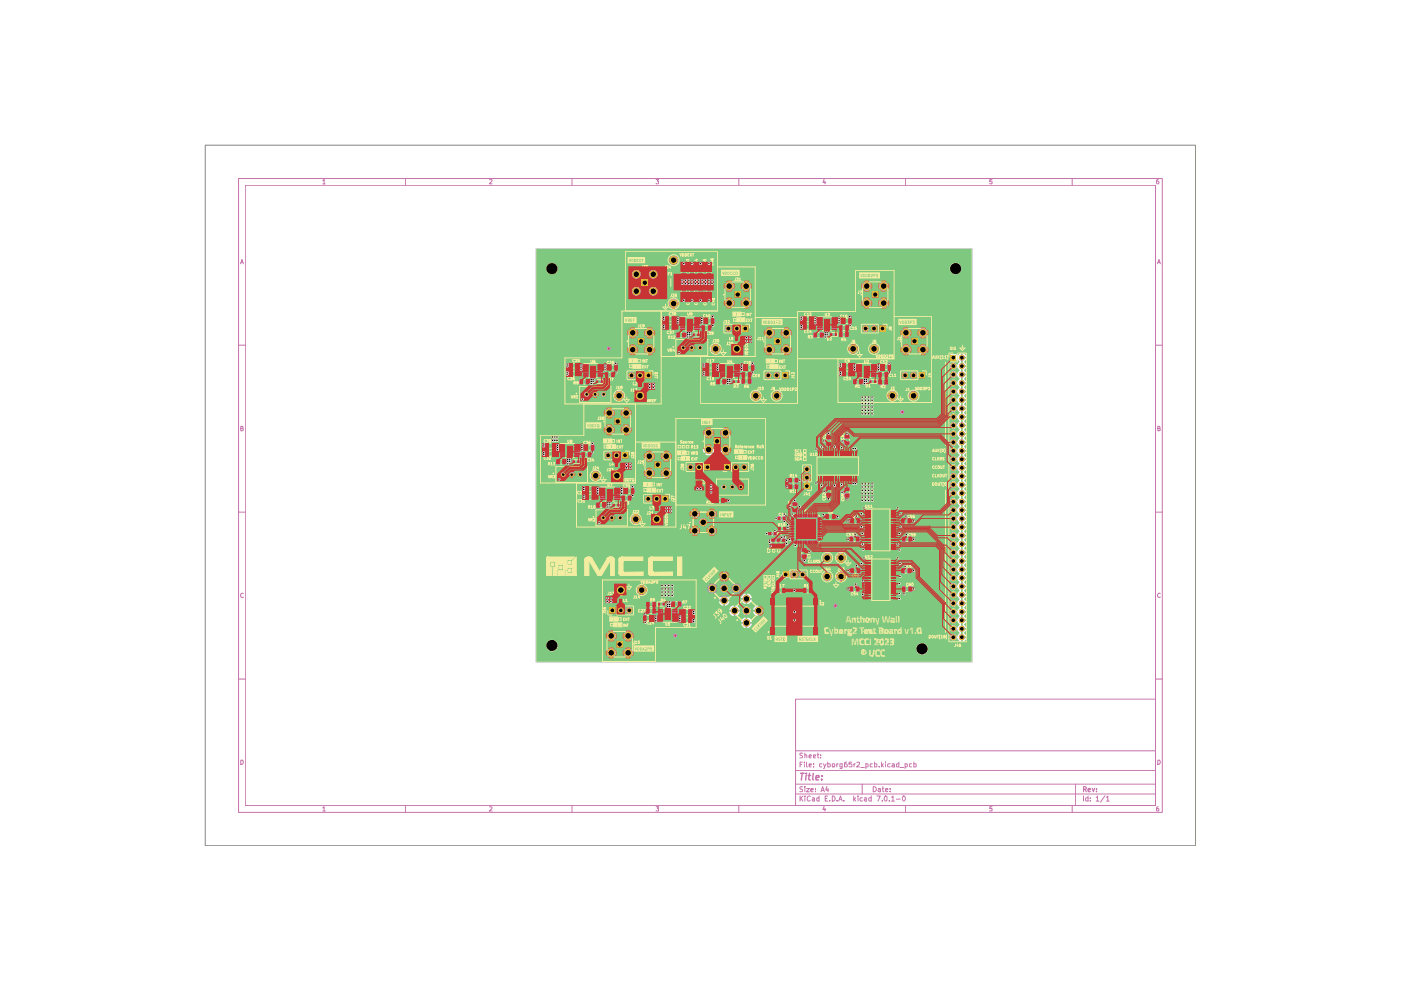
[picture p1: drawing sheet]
<svg xmlns="http://www.w3.org/2000/svg" width="420mm" height="297mm" viewBox="0 0 420 297" stroke-linecap="round" stroke-linejoin="round" font-family="sans-serif">
<g fill="none" stroke="#c872ab" stroke-width=".3">
<path d="M71.5 53.5h277.1v190h-277.1zM73.6 55.5h272.9v186h-272.9zM96.8 54.2l.4-.4v1.3M96.8 55.1h.7M121.6 53.5v2M146.8 53.9l.5-.1 .3 .4-.9 .9h.9M171.5 53.5v2M196.8 53.8h.7l-.4 .5 .4 .1v.5l-.2 .2-.5-.2M221.6 53.5v2M247.1 53.8l-.3 .9h.8M247.4 54.3v.8M271.5 53.5v2"/>
<path d="M297.5 53.8h-.7v.6l.2-.1 .5 .1-.1 .6-.6-.1M321.6 53.5v2M347.4 53.8l-.4 .1-.2 1 .2 .2 .6-.2-.3-.6-.5 .2M72.1 79.1l.5-1.3 .4 1.3M72.2 78.7h.7M347.1 79.1l.5-1.3 .4 1.3M347.2 78.7h.7M71.5 103.5h2.1M346.5 103.5h2.1M72.2 128.4h.6v-.6h-.6v1.3h.5l.3-.4-.4-.3M347.2 128.4h.6v-.6h-.6v1.3h.5l.3-.4-.4-.3M71.5 153.5h2.1"/>
<path d="M346.5 153.5h2.1M73 177.9a.66 .66 0 0 0-.9 .3 .66 .66 0 0 0 .3 .9l.6-.1M348 177.9a.66 .66 0 0 0-.9 .3 .66 .66 0 0 0 .3 .9l.6-.1M71.5 203.5h2.1M238.6 209.5h107.9v32h-107.9zM346.5 203.5h2.1M72.2 227.8h.5a.72 .72 0 0 1 .2 .9 .72 .72 0 0 1-.7 .4zM238.6 238h107.9M238.6 235h107.9M238.6 231h107.9M238.6 225h107.9M239.9 238.6v1.5"/>
<path d="M239.9 229.1h.6M240.1 239.3l.7 .8M240.6 228.4h-.7v1.5M240.7 235.9l-.6-.1-.2 .3 .2 .5h.4l.2 .3-.2 .4-.6-.1M240.7 225.8h-.8v.5l.6 .2 .2 .4-.2 .3h-.6M240.8 238.6l-.9 .8M241.2 228.4v.1M241.2 228.9v1M241.4 238.6v.2M241.4 235.8v.2M241.4 226.3l.6 .1v.8M241.4 225.7v1.5"/>
<path d="M241.4 236.3v1M241.4 239.1v1M241.9 236.3h.8l-.8 1h.8M241.9 228.4v1.3l.2 .2M242.7 229.4l.6-.1-.1-.4-.5 .2v.8h.5M242.7 226.7l.6-.1-.1-.4-.5 .2v.6l.5 .2M243 238.8l-.1-.1a.67 .67 0 0 0-.8 .7 .67 .67 0 0 0 .9 .5M243.2 236.8l.7-.2-.1-.2-.4-.1-.2 .3v.6h.6M243.7 239.2h.5l.1 .9M243.9 226.7l.7-.1-.2-.4-.5 .2v.6l.6 .2M244 229.8v.1M244 228.9v.2"/>
<path d="M244.3 239.4l-.5 .1-.2 .3 .2 .3 .5-.1M244.5 237.2v.1M244.5 236.4v.2M245 226.2h.6M245.3 225.7v1.3l.3 .2M245.6 239.2l-.4-.1-.3 .3 .1 .6h.6M245.6 238.6v1.5M246.1 227.1v.1M246.1 226.3v.1M246.2 237.3l.5-1.5 .5 1.5M246.4 236.9h.7M246.5 228.9h-.5l-.2 .3 .1 .6 .6 .1"/>
<path d="M247 228.9l.3 1M247.5 239.4h.5M247.7 228.9l-.5 1.4-.2 .1M248 235.7l-.4 1.1h1M248.2 238.6h-.7v1.5h.7M248.2 228.4v1.5h.6l.1-.9-.7-.1M248.3 236.3v1M248.8 239.9v.2M249.6 238.6a.77 .77 0 0 1 .8 .8 .77 .77 0 0 1-.8 .7zM249.6 229h.7l-.1 .9-.6-.1zM251 228.9v1M251 239.9v.2"/>
<path d="M251.4 228.9l-.4 .3M251.7 239.7h.7M252.6 229.9l-.7-.1 .1-.9h.6v1.2l-.3 .3-.4-.1M253.1 239.9v.2M253.9 228.4l-.5 .1-.2 .3v1h.8l-.1-.8-.4-.1-.3 .4M255.4 228.4h-.7l-.1 .7 .8-.1v.8h-.8M256 238.6v1.5M256.1 228.9v1M256.2 239.5l.4 .6M256.5 228.9l-.4 .3M256.6 239.1l-.6 .6M257 228.5h.8v.5l-.9 .9h.9"/>
<path d="M257.3 238.6v.2M257.3 239.1v1M258.1 230h1.1M258.6 235v3M258.7 239.2l-.5-.1-.3 .3 .2 .6h.6M259.2 239.2h.6l.1 .9M259.7 229.9l.6-.1-.1-.9h-.5v1.5M259.9 239.4l-.7 .4 .2 .3 .5-.1M261.3 239.2l-.4-.1-.4 .3 .2 .6h.6M261.3 238.6v1.5M261.6 228.9h-.6l-.1 .3 .1 .7h.6M261.9 235.8a.78 .78 0 0 1 .9 .8 .78 .78 0 0 1-.9 .7z"/>
<path d="M262.3 228.4v1.5h.5l.1-.9-.6-.1M263 238.6h1l-.7 1.5M263.4 236.4h.6l.1 .9M263.7 229.8v.1M264.1 236.6l-.8 .4 .3 .3 .5-.1M264.3 228.4v1.5M264.5 229.4l.4 .5M264.6 239.9v.2M264.6 236.3h.5M264.8 235.8v1.3l.3 .2M264.9 228.9l-.6 .5M265.4 238.7l.3-.1 .3 .3v.9l-.3 .3a.84 .84 0 0 1-.3-1.4z"/>
<path d="M265.6 236.8l.7-.2-.1-.2h-.6v.8h.6M265.6 228.4v.1M265.6 228.9v1M266.7 239.9v.2M267 237.2v.1M267 236.4v.2M267 228.9h-.6l-.2 .3 .2 .7h.6M267.4 239l.4-.4v1.5M267.5 228.9l.7 .2v.8h-.7v-.5l.7-.1M268.8 239.5h1.2M269.6 228.4v1.5h-.6l-.1-.9 .7-.1M269.9 230h1.1"/>
<path d="M270.8 238.8l.2-.2a.73 .73 0 0 1 .6 .8 .73 .73 0 0 1-.8 .6l-.2-.5zM271.4 229.9l.6-.1-.1-.9h-.5v1.5M273.4 228.9h-.5l-.2 .3 .2 .7h.5M274.1 228.4v1.5h.6v-.9l-.6-.1M322.6 235v6.5M325 238.6v1.5M326.3 239.2l-.4-.1-.4 .3 .2 .6h.6M326.3 238.6v1.5M327 239.9v.2M327 239.2v.2M328.8 239l.4-.4v1.5M331.4 238.5l-1.4 2"/>
<path d="M331.8 239l.4-.4v1.5M347.2 227.8h.5a.72 .72 0 0 1 .2 .9 .72 .72 0 0 1-.7 .4zM96.8 242.1l.4-.3v1.3M96.8 243.1h.7M121.6 241.5v2M146.8 241.9l.5-.1 .3 .3-.9 1h.9M171.5 241.5v2M196.8 241.8h.7l-.4 .5 .4 .1v.6h-.7M221.6 241.5v2M247.1 241.7l-.3 1h.8M247.4 242.2v.9M251.5 240.1l.6-1.5 .5 1.5"/>
<path d="M267.4 240.1h.8M271.5 241.5v2M297.5 241.8h-.7v.6h.7l-.1 .7-.6-.1M321.6 241.5v2M328.8 240.1h.8M331.8 240.1h.9M347.4 241.8l-.4 .1-.2 .9 .2 .3 .5-.1a.42 .42 0 0 0-.1-.6 .42 .42 0 0 0-.5 0l-.1 .2"/>
</g>
<path d="M325 236.6h.6l.2-.5-.8-.3v1.5M325.3 236.6l.5 .7M326.3 236.8l.8-.2-.1-.2-.4-.1-.3 .3 .1 .6h.6M327.6 236.3l.3 1 .4-1M328.8 237.2v.1M328.8 236.4v.2" fill="none" stroke="#c872ab" stroke-width=".34"/>
<path d="M240.1 231.8h1.1M240.6 231.8l-.3 2M241.8 232.5l-.2 1.3M241.9 231.8l-.1 .1M242.4 232.5h.7M242.8 231.8l-.3 1.7 .1 .2 .4 .1M243.9 231.8l-.2 1.7 .3 .3M244.6 233.1l1.1-.1-.1-.5h-.8l-.2 1 .3 .3 .6-.1M246.4 233.6v.2M246.5 232.5v.2" fill="none" stroke="#c872ab" stroke-width=".42"/>
<path d="M61.6 43.5h297v210h-297z" fill="none" stroke="#848484" stroke-width=".3"/>
<g fill="#02ffee">
<path d="M185 192.3h1.8v1.8h-1.8z"/>
<path d="M182.8 182.1h1.7v1.7h-1.7z"/>
<path d="M234.8 171.3h1.7v1.8h-1.7z"/>
<path d="M185.5 154.8l.3-.2 .6 .2 .2 .6-.3 .4-.9-.3z"/>
<path d="M183 154.8l.7-.2 .4 .4-.1 .5-.3 .3-.7-.2z"/>
<path d="M180.4 154.8l.8-.2 .3 .4-.1 .5-.2 .3-.8-.2z"/>
<path d="M198.6 148.7h1.7v1.7h-1.7z"/>
<path d="M241.1 144.9h1.8v1.7h-1.8z"/>
<path d="M222.4 139.6a.92 .92 0 0 1 1.6 0v.8l-.9 .5a.9 .9 0 0 1-.7-1.3z"/>
<path d="M220.2 139.3a.97 .97 0 0 1 1.3 .3v.8l-.9 .5a.86 .86 0 0 1-.8-.7 .86 .86 0 0 1 .4-.9z"/>
<path d="M217.3 139.2h1.6v1.7h-1.6z"/>
<path d="M211.3 139.2h1.7v1.7h-1.7z"/>
<path d="M196.3 138.4h1.8v1.8h-1.8z"/>
<path d="M186.6 135.6h1.7v1.7h-1.7z"/>
<path d="M214.2 131.4h1.8v1.8h-1.8z"/>
<path d="M184.4 125.4h1.8v1.8h-1.8z"/>
<path d="M180.5 117.8l.7-.2a.62 .62 0 0 1 .4 .6 .62 .62 0 0 1-.4 .6l-.8-.3z"/>
<path d="M178 117.8l.6-.2a.62 .62 0 0 1 .5 .6 .62 .62 0 0 1-.5 .6l-.7-.3z"/>
<path d="M175.4 117.8l.7-.2a.62 .62 0 0 1 .5 .6 .62 .62 0 0 1-.5 .6l-.8-.3z"/>
<path d="M275.7 111.7h1.7v1.7h-1.7z"/>
<path d="M234.6 111.7h1.7v1.7h-1.7z"/>
<path d="M193.6 111.7h1.7v1.7h-1.7z"/>
<path d="M285.1 106.3h1.7v1.7h-1.7z"/>
<path d="M273.4 101.4h1.8v1.8h-1.8z"/>
<path d="M232.3 101.4h1.9v1.8h-1.9z"/>
<path d="M191.3 101.4h1.8v1.8h-1.8z"/>
<path d="M263.8 97.6h1.7v1.7h-1.7z"/>
<path d="M261.5 98l.5-.4 .9 .4 .1 .9a.89 .89 0 0 1-1.3 .3 .89 .89 0 0 1-.2-1.2z"/>
<path d="M258.9 98l.6-.4 .8 .4 .1 .9a.89 .89 0 0 1-1.2 .3 .89 .89 0 0 1-.3-1.2z"/>
<path d="M222.7 97.6h1.7v1.7h-1.7z"/>
<path d="M220.2 98a.87 .87 0 0 1 1.4 0 .87 .87 0 0 1-.4 1.3h-.6l-.5-.4z"/>
<path d="M217.7 98a.87 .87 0 0 1 1.4 0 .87 .87 0 0 1-.4 1.3h-.6l-.5-.4z"/>
<path d="M261.5 87.4h1.8v1.8h-1.8z"/>
<path d="M220.4 87.4h1.8v1.8h-1.8z"/>
<path d="M192.4 83.8h1.9v1.9h-1.9z"/>
<circle cx="188.4" cy="195.7" r="1.19"/>
<circle cx="183.3" cy="195.7" r="1.19"/>
<circle cx="276.6" cy="194.5" r="1.58"/>
<circle cx="165.5" cy="193.5" r="1.62"/>
<circle cx="288.5" cy="191" r=".88"/>
<circle cx="285.9" cy="191" r=".88"/>
<circle cx="188.4" cy="190.6" r="1.19"/>
<circle cx="183.3" cy="190.6" r="1.19"/>
<circle cx="288.5" cy="188.5" r=".88"/>
<circle cx="285.9" cy="188.5" r=".88"/>
<circle cx="223.9" cy="186.7" r="1.14"/>
<circle cx="288.5" cy="185.9" r=".88"/>
<circle cx="285.9" cy="185.9" r=".88"/>
<circle cx="288.5" cy="183.4" r=".88"/>
<circle cx="285.9" cy="183.4" r=".88"/>
<circle cx="227.5" cy="183.1" r="1.14"/>
<circle cx="223.8" cy="183" r="1.15"/>
<circle cx="220.3" cy="183.1" r="1.14"/>
<circle cx="188.7" cy="182.9" r=".88"/>
<circle cx="186.2" cy="182.9" r=".88"/>
<circle cx="288.5" cy="180.8" r=".88"/>
<circle cx="285.9" cy="180.8" r=".88"/>
<circle cx="217.2" cy="180" r="1.12"/>
<circle cx="223.9" cy="179.5" r="1.15"/>
<circle cx="288.5" cy="178.3" r=".88"/>
<circle cx="285.9" cy="178.3" r=".88"/>
<circle cx="192.4" cy="176.8" r="1.2"/>
<circle cx="186.1" cy="176.9" r="1.22"/>
<circle cx="220.8" cy="176.4" r="1.13"/>
<circle cx="217.2" cy="176.3" r="1.13"/>
<circle cx="213.5" cy="176.4" r="1.14"/>
<circle cx="288.5" cy="175.8" r=".88"/>
<circle cx="285.9" cy="175.8" r=".88"/>
<circle cx="288.5" cy="173.2" r=".88"/>
<circle cx="285.9" cy="173.2" r=".88"/>
<circle cx="252.2" cy="172.9" r="1.21"/>
<circle cx="248.1" cy="172.8" r="1.19"/>
<circle cx="217.2" cy="172.8" r="1.12"/>
<circle cx="240.7" cy="172.2" r=".85"/>
<circle cx="238.1" cy="172.2" r=".85"/>
<circle cx="288.5" cy="170.7" r=".88"/>
<circle cx="285.9" cy="170.7" r=".88"/>
<circle cx="288.5" cy="168.1" r=".88"/>
<circle cx="285.9" cy="168.1" r=".88"/>
<circle cx="252.2" cy="167.2" r="1.21"/>
<circle cx="248.1" cy="167.2" r="1.19"/>
<circle cx="288.5" cy="165.6" r=".88"/>
<circle cx="285.9" cy="165.6" r=".88"/>
<circle cx="288.5" cy="163.1" r=".88"/>
<circle cx="285.9" cy="163.1" r=".88"/>
<circle cx="288.5" cy="160.5" r=".88"/>
<circle cx="285.9" cy="160.5" r=".88"/>
<circle cx="213.4" cy="159.1" r="1.13"/>
<circle cx="208.4" cy="159.1" r="1.13"/>
<circle cx="288.5" cy="158" r=".88"/>
<circle cx="285.9" cy="158" r=".88"/>
<circle cx="210.9" cy="156.5" r="1.13"/>
<circle cx="196.9" cy="155.6" r="1.2"/>
<circle cx="190.6" cy="155.6" r="1.23"/>
<circle cx="288.5" cy="155.4" r=".88"/>
<circle cx="285.9" cy="155.4" r=".88"/>
<circle cx="213.4" cy="154" r="1.13"/>
<circle cx="208.4" cy="154" r="1.13"/>
<circle cx="288.5" cy="152.9" r=".88"/>
<circle cx="285.9" cy="152.9" r=".88"/>
<circle cx="288.5" cy="150.4" r=".88"/>
<circle cx="285.9" cy="150.4" r=".88"/>
<circle cx="196.9" cy="149.5" r=".88"/>
<circle cx="194.4" cy="149.5" r=".88"/>
<circle cx="288.5" cy="147.8" r=".88"/>
<circle cx="285.9" cy="147.8" r=".88"/>
<circle cx="222.2" cy="146.1" r=".63"/>
<circle cx="219.7" cy="146.1" r=".63"/>
<circle cx="217.1" cy="146.1" r=".63"/>
<circle cx="288.5" cy="145.3" r=".88"/>
<circle cx="285.9" cy="145.3" r=".88"/>
<circle cx="242" cy="143.2" r=".86"/>
<circle cx="184.9" cy="142.6" r="1.21"/>
<circle cx="178.6" cy="142.6" r="1.19"/>
<circle cx="288.5" cy="142.7" r=".88"/>
<circle cx="285.9" cy="142.7" r=".88"/>
<circle cx="199.8" cy="141.9" r="1.19"/>
<circle cx="194.7" cy="141.9" r="1.19"/>
<circle cx="174" cy="142.2" r=".62"/>
<circle cx="171.5" cy="142.2" r=".62"/>
<circle cx="168.9" cy="142.2" r=".62"/>
<circle cx="242" cy="140.7" r=".86"/>
<circle cx="288.5" cy="140.2" r=".88"/>
<circle cx="285.9" cy="140.2" r=".88"/>
<circle cx="209.6" cy="140" r=".85"/>
<circle cx="207.1" cy="140" r=".85"/>
<circle cx="288.5" cy="137.7" r=".88"/>
<circle cx="285.9" cy="137.7" r=".88"/>
<circle cx="199.8" cy="136.8" r="1.19"/>
<circle cx="194.7" cy="136.8" r="1.19"/>
<circle cx="184.9" cy="136.5" r=".87"/>
<circle cx="182.4" cy="136.5" r=".87"/>
<circle cx="217.6" cy="134.9" r="1.2"/>
<circle cx="212.6" cy="134.9" r="1.2"/>
<circle cx="288.5" cy="135.1" r=".88"/>
<circle cx="285.9" cy="135.1" r=".88"/>
<circle cx="288.5" cy="132.6" r=".88"/>
<circle cx="285.9" cy="132.6" r=".88"/>
<circle cx="217.6" cy="129.8" r="1.2"/>
<circle cx="212.6" cy="129.8" r="1.2"/>
<circle cx="288.5" cy="130" r=".88"/>
<circle cx="285.9" cy="130" r=".88"/>
<circle cx="187.8" cy="128.8" r="1.2"/>
<circle cx="182.7" cy="128.8" r="1.2"/>
<circle cx="288.5" cy="127.5" r=".88"/>
<circle cx="285.9" cy="127.5" r=".88"/>
<circle cx="288.5" cy="125" r=".88"/>
<circle cx="285.9" cy="125" r=".88"/>
<circle cx="187.8" cy="123.8" r="1.2"/>
<circle cx="182.7" cy="123.8" r="1.2"/>
<circle cx="288.5" cy="122.4" r=".88"/>
<circle cx="285.9" cy="122.4" r=".88"/>
<circle cx="288.5" cy="119.9" r=".88"/>
<circle cx="285.9" cy="119.9" r=".88"/>
<circle cx="274" cy="118.6" r="1.22"/>
<circle cx="267.6" cy="118.6" r="1.22"/>
<circle cx="233" cy="118.6" r="1.22"/>
<circle cx="226.7" cy="118.6" r="1.2"/>
<circle cx="191.9" cy="118.6" r="1.2"/>
<circle cx="185.7" cy="118.6" r="1.22"/>
<circle cx="288.5" cy="117.3" r=".88"/>
<circle cx="285.9" cy="117.3" r=".88"/>
<circle cx="288.5" cy="114.8" r=".88"/>
<circle cx="285.9" cy="114.8" r=".88"/>
<circle cx="273.9" cy="112.5" r=".87"/>
<circle cx="271.4" cy="112.5" r=".87"/>
<circle cx="233" cy="112.5" r=".88"/>
<circle cx="230.4" cy="112.5" r=".88"/>
<circle cx="191.9" cy="112.5" r=".88"/>
<circle cx="189.4" cy="112.5" r=".88"/>
<circle cx="288.5" cy="112.3" r=".88"/>
<circle cx="285.9" cy="112.3" r=".88"/>
<circle cx="288.5" cy="109.7" r=".88"/>
<circle cx="285.9" cy="109.7" r=".88"/>
<circle cx="288.5" cy="107.2" r=".88"/>
<circle cx="276.8" cy="104.9" r="1.21"/>
<circle cx="271.7" cy="104.9" r="1.21"/>
<circle cx="235.8" cy="104.9" r="1.19"/>
<circle cx="230.8" cy="104.9" r="1.19"/>
<circle cx="194.8" cy="104.9" r="1.22"/>
<circle cx="189.7" cy="104.9" r="1.22"/>
<circle cx="262.2" cy="104.6" r="1.22"/>
<circle cx="255.8" cy="104.6" r="1.19"/>
<circle cx="220.9" cy="104.6" r="1.21"/>
<circle cx="214.6" cy="104.6" r="1.2"/>
<circle cx="210" cy="104.2" r=".63"/>
<circle cx="207.5" cy="104.2" r=".63"/>
<circle cx="204.9" cy="104.2" r=".63"/>
<circle cx="276.8" cy="99.8" r="1.21"/>
<circle cx="271.7" cy="99.8" r="1.21"/>
<circle cx="235.8" cy="99.8" r="1.19"/>
<circle cx="230.8" cy="99.8" r="1.19"/>
<circle cx="194.8" cy="99.8" r="1.22"/>
<circle cx="189.7" cy="99.8" r="1.22"/>
<circle cx="202.1" cy="91" r="1.19"/>
<circle cx="265" cy="90.8" r="1.2"/>
<circle cx="259.9" cy="90.8" r="1.2"/>
<circle cx="223.8" cy="90.8" r="1.22"/>
<circle cx="218.7" cy="90.8" r="1.22"/>
<circle cx="195.9" cy="87.3" r="1.2"/>
<circle cx="190.9" cy="87.3" r="1.2"/>
<circle cx="265" cy="85.7" r="1.2"/>
<circle cx="259.9" cy="85.7" r="1.2"/>
<circle cx="223.8" cy="85.8" r="1.22"/>
<circle cx="218.7" cy="85.8" r="1.22"/>
<circle cx="195.9" cy="82.2" r="1.2"/>
<circle cx="190.9" cy="82.2" r="1.2"/>
<circle cx="286.6" cy="80.5" r="1.59"/>
<circle cx="165.6" cy="80.5" r="1.6"/>
<circle cx="202.1" cy="78" r="1.19"/>
<circle cx="189.7" cy="104.8" r="1.23"/>
<circle cx="189.7" cy="99.7" r="1.23"/>
<circle cx="165.5" cy="80.5" r="1.65"/>
<circle cx="190.8" cy="82.2" r="1.23"/>
<circle cx="190.8" cy="87.3" r="1.23"/>
<circle cx="182.7" cy="128.9" r="1.23"/>
<circle cx="187.8" cy="128.9" r="1.23"/>
<circle cx="187.8" cy="123.8" r="1.23"/>
<circle cx="182.7" cy="123.8" r="1.23"/>
<circle cx="175.9" cy="118.2" r=".64"/>
<circle cx="178.5" cy="118.2" r=".64"/>
<circle cx="181" cy="118.2" r=".64"/>
<circle cx="191.9" cy="118.6" r="1.23"/>
<circle cx="185.7" cy="118.6" r="1.23"/>
<circle cx="191.9" cy="112.5" r=".89"/>
<circle cx="189.4" cy="112.5" r=".89"/>
<circle cx="194.8" cy="104.8" r="1.23"/>
<circle cx="194.8" cy="99.7" r="1.23"/>
<circle cx="204.9" cy="104.2" r=".64"/>
<circle cx="207.4" cy="104.2" r=".64"/>
<circle cx="210" cy="104.2" r=".64"/>
<circle cx="214.6" cy="104.6" r="1.23"/>
<circle cx="194.7" cy="141.8" r="1.23"/>
<circle cx="199.8" cy="141.8" r="1.23"/>
<circle cx="199.8" cy="136.7" r="1.23"/>
<circle cx="194.7" cy="136.7" r="1.23"/>
<circle cx="202" cy="78" r="1.23"/>
<circle cx="202" cy="91" r="1.23"/>
<circle cx="195.9" cy="87.3" r="1.23"/>
<circle cx="195.9" cy="82.2" r="1.23"/>
<circle cx="209.6" cy="140" r=".89"/>
<circle cx="220.6" cy="140" r=".89"/>
<circle cx="223.2" cy="140" r=".89"/>
<circle cx="217.1" cy="146" r=".64"/>
<circle cx="219.6" cy="146" r=".64"/>
<circle cx="222.2" cy="146" r=".64"/>
<circle cx="207.1" cy="140" r=".89"/>
<circle cx="210.9" cy="156.5" r="1.14"/>
<circle cx="213.4" cy="159.1" r="1.14"/>
<circle cx="213.4" cy="154" r="1.14"/>
<circle cx="208.4" cy="154" r="1.14"/>
<circle cx="208.4" cy="159.1" r="1.14"/>
<circle cx="212.5" cy="134.8" r="1.23"/>
<circle cx="217.6" cy="134.8" r="1.23"/>
<circle cx="217.6" cy="129.7" r="1.23"/>
<circle cx="212.5" cy="129.7" r="1.23"/>
<circle cx="248.1" cy="167.2" r="1.23"/>
<circle cx="238.2" cy="172.2" r=".89"/>
<circle cx="240.7" cy="172.2" r=".89"/>
<circle cx="252.2" cy="167.2" r="1.23"/>
<circle cx="248.1" cy="172.8" r="1.23"/>
<circle cx="252.2" cy="172.8" r="1.23"/>
<circle cx="227.5" cy="183" r="1.14"/>
<circle cx="223.9" cy="179.5" r="1.14"/>
<circle cx="217.2" cy="172.8" r="1.14"/>
<circle cx="223.9" cy="183" r="1.14"/>
<circle cx="220.3" cy="183" r="1.14"/>
<circle cx="217.2" cy="176.4" r="1.14"/>
<circle cx="220.7" cy="176.4" r="1.14"/>
<circle cx="213.6" cy="176.4" r="1.14"/>
<circle cx="217.2" cy="180" r="1.14"/>
<circle cx="230.7" cy="104.8" r="1.23"/>
<circle cx="235.8" cy="104.8" r="1.23"/>
<circle cx="235.8" cy="99.7" r="1.23"/>
<circle cx="230.7" cy="99.7" r="1.23"/>
<circle cx="286.6" cy="80.5" r="1.65"/>
<circle cx="265" cy="85.8" r="1.23"/>
<circle cx="259.9" cy="85.8" r="1.23"/>
<circle cx="259.9" cy="90.8" r="1.23"/>
<circle cx="265" cy="90.8" r="1.23"/>
<circle cx="262.1" cy="104.6" r="1.23"/>
<circle cx="262.1" cy="98.5" r=".89"/>
<circle cx="259.6" cy="98.5" r=".89"/>
<circle cx="255.9" cy="104.6" r="1.23"/>
<circle cx="274" cy="118.6" r="1.23"/>
<circle cx="267.6" cy="118.6" r="1.23"/>
<circle cx="274" cy="112.5" r=".89"/>
<circle cx="271.4" cy="112.5" r=".89"/>
<circle cx="271.7" cy="104.8" r="1.23"/>
<circle cx="276.8" cy="104.8" r="1.23"/>
<circle cx="276.8" cy="99.7" r="1.23"/>
<circle cx="271.7" cy="99.7" r="1.23"/>
<circle cx="232.9" cy="118.6" r="1.23"/>
<circle cx="221" cy="104.6" r="1.23"/>
<circle cx="226.7" cy="118.6" r="1.23"/>
<circle cx="232.9" cy="112.5" r=".89"/>
<circle cx="230.4" cy="112.5" r=".89"/>
<circle cx="218.7" cy="90.8" r="1.23"/>
<circle cx="223.8" cy="90.8" r="1.23"/>
<circle cx="223.8" cy="85.8" r="1.23"/>
<circle cx="218.7" cy="85.8" r="1.23"/>
<circle cx="221" cy="98.5" r=".89"/>
<circle cx="218.4" cy="98.5" r=".89"/>
<circle cx="288.5" cy="107.2" r=".89"/>
<circle cx="285.9" cy="109.7" r=".89"/>
<circle cx="288.5" cy="109.7" r=".89"/>
<circle cx="285.9" cy="112.3" r=".89"/>
<circle cx="288.5" cy="112.3" r=".89"/>
<circle cx="285.9" cy="114.8" r=".89"/>
<circle cx="288.5" cy="114.8" r=".89"/>
<circle cx="285.9" cy="117.3" r=".89"/>
<circle cx="288.5" cy="117.3" r=".89"/>
<circle cx="285.9" cy="119.9" r=".89"/>
<circle cx="288.5" cy="119.9" r=".89"/>
<circle cx="285.9" cy="122.4" r=".89"/>
<circle cx="288.5" cy="122.4" r=".89"/>
<circle cx="285.9" cy="125" r=".89"/>
<circle cx="288.5" cy="125" r=".89"/>
<circle cx="285.9" cy="127.5" r=".89"/>
<circle cx="288.5" cy="127.5" r=".89"/>
<circle cx="285.9" cy="130" r=".89"/>
<circle cx="288.5" cy="130" r=".89"/>
<circle cx="285.9" cy="132.6" r=".89"/>
<circle cx="288.5" cy="132.6" r=".89"/>
<circle cx="285.9" cy="135.1" r=".89"/>
<circle cx="288.5" cy="135.1" r=".89"/>
<circle cx="288.5" cy="137.7" r=".89"/>
<circle cx="242" cy="143.2" r=".89"/>
<circle cx="242" cy="140.6" r=".89"/>
<circle cx="285.9" cy="137.7" r=".89"/>
<circle cx="285.9" cy="142.7" r=".89"/>
<circle cx="285.9" cy="140.2" r=".89"/>
<circle cx="288.5" cy="140.2" r=".89"/>
<circle cx="288.5" cy="142.7" r=".89"/>
<circle cx="285.9" cy="145.3" r=".89"/>
<circle cx="288.5" cy="145.3" r=".89"/>
<circle cx="285.9" cy="147.8" r=".89"/>
<circle cx="288.5" cy="147.8" r=".89"/>
<circle cx="285.9" cy="150.4" r=".89"/>
<circle cx="288.5" cy="150.4" r=".89"/>
<circle cx="285.9" cy="152.9" r=".89"/>
<circle cx="288.5" cy="152.9" r=".89"/>
<circle cx="285.9" cy="155.4" r=".89"/>
<circle cx="288.5" cy="155.4" r=".89"/>
<circle cx="285.9" cy="158" r=".89"/>
<circle cx="288.5" cy="158" r=".89"/>
<circle cx="285.9" cy="160.5" r=".89"/>
<circle cx="288.5" cy="160.5" r=".89"/>
<circle cx="285.9" cy="163.1" r=".89"/>
<circle cx="288.5" cy="163.1" r=".89"/>
<circle cx="285.9" cy="165.6" r=".89"/>
<circle cx="288.5" cy="165.6" r=".89"/>
<circle cx="285.9" cy="168.1" r=".89"/>
<circle cx="288.5" cy="168.1" r=".89"/>
<circle cx="285.9" cy="170.7" r=".89"/>
<circle cx="288.5" cy="170.7" r=".89"/>
<circle cx="285.9" cy="173.2" r=".89"/>
<circle cx="288.5" cy="173.2" r=".89"/>
<circle cx="285.9" cy="175.8" r=".89"/>
<circle cx="288.5" cy="175.8" r=".89"/>
<circle cx="285.9" cy="178.3" r=".89"/>
<circle cx="288.5" cy="178.3" r=".89"/>
<circle cx="285.9" cy="180.8" r=".89"/>
<circle cx="288.5" cy="180.8" r=".89"/>
<circle cx="285.9" cy="183.4" r=".89"/>
<circle cx="288.5" cy="183.4" r=".89"/>
<circle cx="285.9" cy="185.9" r=".89"/>
<circle cx="288.5" cy="185.9" r=".89"/>
<circle cx="285.9" cy="188.5" r=".89"/>
<circle cx="288.5" cy="188.5" r=".89"/>
<circle cx="285.9" cy="191" r=".89"/>
<circle cx="288.5" cy="191" r=".89"/>
<circle cx="276.5" cy="194.5" r="1.65"/>
<circle cx="196.9" cy="155.6" r="1.23"/>
<circle cx="196.9" cy="149.5" r=".89"/>
<circle cx="194.4" cy="149.5" r=".89"/>
<circle cx="190.7" cy="155.6" r="1.23"/>
<circle cx="188.4" cy="190.6" r="1.23"/>
<circle cx="183.3" cy="190.6" r="1.23"/>
<circle cx="183.3" cy="195.7" r="1.23"/>
<circle cx="188.4" cy="195.7" r="1.23"/>
<circle cx="165.5" cy="193.5" r="1.65"/>
<circle cx="186.2" cy="176.9" r="1.23"/>
<circle cx="192.4" cy="176.9" r="1.23"/>
<circle cx="186.2" cy="183" r=".89"/>
<circle cx="188.7" cy="183" r=".89"/>
<circle cx="180.9" cy="155.2" r=".64"/>
<circle cx="183.5" cy="155.2" r=".64"/>
<circle cx="186" cy="155.2" r=".64"/>
<circle cx="185" cy="142.6" r="1.23"/>
<circle cx="178.6" cy="142.6" r="1.23"/>
<circle cx="184.9" cy="136.5" r=".89"/>
<circle cx="182.4" cy="136.5" r=".89"/>
<circle cx="168.9" cy="142.2" r=".64"/>
<circle cx="171.4" cy="142.2" r=".64"/>
<circle cx="174" cy="142.2" r=".64"/>
</g>
<g fill="#4d7fc4">
<path d="M164.2 133.9l7.6 7.6h-.5a.77 .77 0 0 0-.6 .6 .77 .77 0 0 0 .4 .8h.7l.2-.2 .1-.8 13.2 13.1 .1 .7 .8 .3 11.9 11.9v11.1h6.6v8.6h-4l-5.8-5.8h5l.3 .3h.8l.3-.2-.2-.4 .2-.5-.3-.2h-1l-.1 1h-5l-4.9-4.9h1.1a1.25 1.25 0 0 0 1.6 1.2 1.35 1.35 0 0 0 1.1-1.5 1.35 1.35 0 0 0-1.5-1.1 1.35 1.35 0 0 0-1.2 1.4h-1.1l-20.2-20.3h9.4l.2 .4h.4l.2-.3-.2-.4h-.4l-.2 .3h-9.4l-1.5-1.4h11.9a.76 .76 0 0 0 .7 .8 .76 .76 0 0 0 .8-.8h1a.76 .76 0 0 0 .9 .8 .76 .76 0 0 0 .5-1.1l-.3-.4a.74 .74 0 0 0-1.1 .7h-1l-.4-.7a.74 .74 0 0 0-1.1 .7h-11.9l-4.1-4.2v-1.8h10.5l.2 .4 .5-.2-.1-1.1h-.5l-.1 .9h-10.5v-2.5h10.5l.2 .4 .5-.3v-.8l-.2-.3-.5 .3 .1 .4-.1 .3h-10.5v-3.1h3l.3 .4 .5-.2v-.4l-.3-.1-.5 .3h-3v-1.4h3.9l.5 .7h.6a.76 .76 0 0 0 .1-1.3 .76 .76 0 0 0-1.2 .6h-3.9z"/>
<path d="M256.5 118h6.6v33h-6.6v-5.5l.5-.4-.5-.6v-9.6l.5-.4v-.2l-.5-.3z"/>
<path d="M190.8 114.6h5.9l9.4 9.4-.1 17.8 .2 .4 2.1 1.9 4.2 .1v3.9l9.4 9.4h10.8l.9 .9v.4l-.9 1h-2.4l-.2-.2-.4 .2h-11.2l-4.5-4.5a1.33 1.33 0 0 0 .6-1.8 1.33 1.33 0 0 0-1.7-.6l-.7 .5-7-6.9h3.6l.2 .4 .8-.4 .3 .4h.2l.3-.4-.3-.4-.5 .4-.5-.4-.5 .4h-3.6l-3.1-3.2v-10.2l-12-11.9v-1.2h.8a1.68 1.68 0 0 0 2.1 0l-1.1-1-1 1h-.8v-1h.2l.3 .6 1-1h.7l1.1 .9a1.68 1.68 0 0 0-.1-1.9l-1 1h-.7l-1-1-.3 .6-.2 .1v-1h.8l1 1 1.1-1-.4-.3a1.65 1.65 0 0 0-1.7 .3h-.7l.5-.6z"/>
<path d="M164.2 128h2.3l13.4 13.6v.5l-.8-.8a1.47 1.47 0 0 0-1.8 1.1 1.38 1.38 0 0 0 1 1.5 1.38 1.38 0 0 0 1.6-.7v6.5l-7.4-7.5h.7l.5 .7h.6a.76 .76 0 0 0 .1-1.3 .76 .76 0 0 0-1.2 .6h-.7l-3.9-3.9h1.2l.4 .4 .3-.1a.45 .45 0 0 0 .7 0 .45 .45 0 0 0-.1-.7 .39 .39 0 0 0 0-.6 .39 .39 0 0 0-.6 .1 .47 .47 0 0 0-.5 .1 .47 .47 0 0 0-.1 .6l-.1 .2h-1.2l-4.4-4.4z"/>
<path d="M212.6 144.7l.8-.1 5 4.9-.3 .7 .5 .2 .3-.3 3.9 3.8h8.6l1 1v.7h.7l1.4 1.5h1.3l.3 .5 .6-.2 .1 1.8-.2 .1h-2.1l-1.8-1.9h-10.7l-9.4-9.4z"/>
<path d="M198.3 175l3.8-.1 2.1-2.1h11.7a1.25 1.25 0 0 0 1.7 1.2 1.25 1.25 0 0 0 .4-2.1 1.25 1.25 0 0 0-2 .5l-.1 .4h-11.7l9.3-9.1h17.1a.37 .37 0 0 0 .5 .2 .37 .37 0 0 0 .2-.5 .37 .37 0 0 0-.6-.1l-.1 .4h-17.1l2.1-2.2h14.9v1.3l.5 .1 .1-1.4h4.5l.8-.7h.4l-.1 .6a.44 .44 0 0 0-.3 .5 .44 .44 0 0 0 .5 .3v.4l-.4 .5-.4-.5-.6 .2v.3l.6 .4-15.5 15.5h-2.7l-.5-.3-1 .3-18.1-.2v-2.4h14a1.23 1.23 0 0 0 1.3 1.2 1.23 1.23 0 0 0 1.2-1.2h1.1a1.27 1.27 0 0 0 1.3 1.2 1.27 1.27 0 0 0 1.2-1.2h1.1a1.24 1.24 0 0 0 1.7 1.2 1.24 1.24 0 0 0 .5-2 1.24 1.24 0 0 0-2 .2l-.2 .6h-1.1a1.27 1.27 0 0 0-1.2-1.3 1.27 1.27 0 0 0-1.3 1.3h-1.1a1.23 1.23 0 0 0-1.2-1.3 1.23 1.23 0 0 0-1.3 1.3h-14z"/>
<path d="M202 94.9h1.8l9.5 9.6a1.33 1.33 0 0 0 1.5 1.4l1.4 1.5v4.1h-2.1l-6.4-6.5 .5-.8h1.1a.73 .73 0 0 0 .8 .7 .73 .73 0 0 0 .6-.9 .73 .73 0 0 0-.9-.5l-.4 .2-.1 .5h-1.1a.77 .77 0 0 0-.7-.8 .77 .77 0 0 0-.8 .7l-3.8-3.8h3l.3 .4h.8l.3-.4-.2-.2a.39 .39 0 0 0 0-.6 .39 .39 0 0 0-.5 0l-.2-.2-.5 .2v.8h-3l-1-1z"/>
<path d="M243.9 94.1l9.2-.1 7.3 7.3v14.5l-16.5-.1v-1.4h15l.1 .3h.5a.42 .42 0 0 0 .6 0 .42 .42 0 0 0 0-.6h.1a.42 .42 0 0 0-.1-.6 .42 .42 0 0 0-.6 .1l-.3-.2-.3 .2v.8h-15v-2.1h7.8v.2a.42 .42 0 0 0 .7 .1 .42 .42 0 0 0-.1-.7l.1-.5h-.6l-.1 .9h-7.8v-2.5h7.8a.37 .37 0 0 0 .6 .3 .37 .37 0 0 0 0-.6 .4 .4 0 0 0 0-.6 .4 .4 0 0 0-.6 .1v.8h-7.8v-5.1h10.6a1.32 1.32 0 0 0 1.8 1.2 1.32 1.32 0 0 0 .5-2.1 1.32 1.32 0 0 0-2.2 .4l-.1 .5h-10.6v-4.3h3.2l.2 .4h.9l.2-.3v-.8l-.2-.3-.5 .2-.4-.2-.2 .3 .1 .4-.1 .3h-3.2v-2.8h10.7l.2 .4 .6-.3-.3-.5h-.3l-.2 .4h-10.7v-.7h7.4l.2 .4 .6-.3-.2-.4 .2-1.3-.3-.2-.5 .2 .2 .5-.2 1.1h-7.4z"/>
</g>
<path d="M207.1 140v1.5l1.5 1.5h8.9l2.1 2.1v.9" fill="none" stroke="#4d7fc4" stroke-width="2"/>
<path d="M235.2 154.1h1.5l2.7 2.6-.1 13.3-1 1h-1.5l-1.2 1.2M239.9 143.9l1.8 1.8h.3" fill="none" stroke="#4d7fc4" stroke-width=".3"/>
<g fill="#ce7d2c">
<path d="M210.6 115.9h21v-8.1h2.7v6.6h3.9v6.1h-27.6v-1.9h14.7a1.37 1.37 0 0 0 1.9 1.2 1.37 1.37 0 0 0 .4-2.2 1.37 1.37 0 0 0-2.2 .5l-.1 .5h-14.7z"/>
<path d="M214.6 109.1l1.3-1.2h2.5l.1 5a.9 .9 0 0 0-1 1.2 .8 .8 0 0 0 1 1v.3h-2.3l-1.6-1.5z"/>
<path d="M219 107.9h12.6l-.1 7.6h-12.4l-.1-2.9h10.4l.3 .6 .5 .3h.2v-.9l.1 .9 .6-.3 .3-.6h-12.4v-.2h11.4v-.9l.1 .9h.9a.97 .97 0 0 0-1-.9 .97 .97 0 0 0-1 .9h-10.4v-.9h6.4l.2 .3h.4a.38 .38 0 0 0 0-.6 .38 .38 0 0 0-.6 .3h-6.4v-2.6h6.3l.3 .4 .5-.2-.3-.6-.5 .4h-6.3z"/>
<path d="M202.7 93.5h4.1l-.2 .2-.1 5.3a.88 .88 0 0 0-1 1.2l.1 .5 .3 .3 .7 .2-.2 .2h-2.2l-1.5-1.5z"/>
<path d="M207.1 93.9h12.4v7.6h-12.4l.2-1.2-.2-1.7h10.3l.3 .6 .5 .3h.2v-.9v.9l.7-.3 .3-.5v-.1l-12.3-.1h11.3v-1v1h1v-.2a.98 .98 0 0 0-1.1-.8 .98 .98 0 0 0-.9 1h-10.3v-1h6.3l.2 .4 .5-.3-.2-.5h-.3l-.2 .4h-6.3v-2.6h6.2l.1 .3h.5l.1-.2-.3-.5-.4 .4h-6.2z"/>
<path d="M269.1 97.3h10v16.8h-3.7l-.1-6.6-6.2-.1v-2.6h1.3a1.31 1.31 0 0 0 1.3 1.3 1.31 1.31 0 0 0 1.3-1.3h2.5a1.36 1.36 0 0 0 1.2 1.4 1.36 1.36 0 0 0 1.5-1.1 1.36 1.36 0 0 0-.9-1.6h-.9l-.5 .3-.4 .6v.4h-2.5l-.1-.7a1.66 1.66 0 0 0-1.6-.6l-.6 .5-.3 .8h-1.3v-5.1h1.3a1.31 1.31 0 0 0 1.3 1.4 1.31 1.31 0 0 0 1.3-1.4h2.5a1.36 1.36 0 0 0 1.2 1.4 1.36 1.36 0 0 0 1.5-1.1 1.36 1.36 0 0 0-.9-1.5h-.9l-.5 .2-.4 .6v.4h-2.5l-.1-.6a1.66 1.66 0 0 0-1.6-.6l-.6 .4-.3 .8h-1.3z"/>
<path d="M257.3 83.3h10.1v16.8h-3.8v-6.6h-6.4v-2.7h1.4a1.25 1.25 0 0 0 1.6 1.3l.4-.1 .5-.5 .2-.7h2.4a1.25 1.25 0 0 0 1.6 1.3 1.35 1.35 0 0 0 1-1.5 1.35 1.35 0 0 0-1.4-1.1 1.35 1.35 0 0 0-1.2 1.3h-2.4a1.35 1.35 0 0 0-1.4-1.3 1.35 1.35 0 0 0-1.3 1.3h-1.4v-5h1.4l.1 .6 .5 .6 .7 .1 .7-.1 .5-.6 .2-.6h2.4l.1 .6a1.35 1.35 0 0 0 2.2 .3 1.35 1.35 0 0 0-.5-2.2 1.35 1.35 0 0 0-1.8 1.3h-2.4a1.35 1.35 0 0 0-1.4-1.4 1.35 1.35 0 0 0-1.3 1.4h-1.4z"/>
<path d="M260.1 107.9h12.4v7.6h-12.4l.2-1.2-.2-1.7h10.3l.2 .4 .6 .5h.2v-.9v.9l.7-.3 .3-.5-12.3-.1v-.2h11.3v-.9v.9h1a.97 .97 0 0 0-1-.9 .97 .97 0 0 0-1 .9h-10.3v-.9h6.3l.1 .3h.5a.38 .38 0 0 0-.1-.6 .38 .38 0 0 0-.5 .3h-6.3v-2.6h6.2l.2 .4 .5-.2-.2-.6-.5 .4h-6.2z"/>
<path d="M256.9 107.9h2.5l.2 .1v4.9a1.18 1.18 0 0 0-1.1 .9 1.18 1.18 0 0 0 .6 1.3h.4v.3h-2.4l-1.3-1.4v-5z"/>
<path d="M216.2 159.1l.2 .2 15.7-.2 .2 .3 .5-.3h5.6l.1 .7-2 .1-.4 .3h-2l-1.6 1.6-.1 .8-1.4 .1-.5-.1h-14.3v-2.7h13.4l.3 .5 .5-.3-.3-.5-.5 .3h-13.4z"/>
<path d="M229.3 168h11.5l.2 .4h.3l.3-.3-.3-.5-.5 .4h-11.5l.8-.8h16.6v.2a1.32 1.32 0 0 0 1.4 1.1 1.32 1.32 0 0 0 1.2-1.3h1.6v.2a1.32 1.32 0 0 0 1.4 1.1 1.32 1.32 0 0 0 1.2-1.3h5.2l.2 .4 .5-.3-.2-.5h-.3l-.2 .4h-5.2v-.2a1.32 1.32 0 0 0-1.4-1.2 1.32 1.32 0 0 0-1.2 1.4h-1.6v-.2a1.32 1.32 0 0 0-1.4-1.2 1.32 1.32 0 0 0-1.2 1.4h-16.6l2.2-2.3 .5-.1 25.7-.1 .2 .3 .5-.2v-.3l-.4-.2-.3 .4h-24l1.2-1.2h2.5l.5 .3 .2-.2-.2-.5h19.6l.1 .3a.37 .37 0 0 0 .6 0 .37 .37 0 0 0-.2-.6 .37 .37 0 0 0-.5 .3h-19.9l-.2 .4h-2.5l1.4-1.4h26.9v18.5l-18.2 .1v10.1h-15.3l-3-3.1v-1.9h10.3l.3 .5h.2l.3-.5-.5-.3-.3 .3h-10.3l.1-1.5 .7-.2 .4-.7h9.2l.3 .4h.2l.3-.4-.3-.4-.5 .4h-9.2l-.1-.9-1.1-.8v-3.6h30.8l.2 .4 .3 .1 .3-.2v-.4l-.4-.2-.4 .3h-30.8v-1.6h26.4l.4 .5 .4-.3-.2-.5h-.4l-.2 .3h-26.4v-3.4h9.1v-.9h.6v.4a1 1 0 0 0 1 .5 1 1 0 0 0 .9-.7l.6-.2 .1 .4a1.02 1.02 0 0 0 1.6 .3l5.3-.1a1.31 1.31 0 0 0 1.3 1.4 1.31 1.31 0 0 0 1.3-1.4h1.6v.3a1.33 1.33 0 0 0 1.7 1h5.7l.3 .3 .5-.2-.3-.5h-.2l-.3 .4-5.5-.1a1.31 1.31 0 0 0 .1-2.3 1.31 1.31 0 0 0-2 1.1h-1.6v-.2a1.32 1.32 0 0 0-1.3-1.1 1.32 1.32 0 0 0-1.3 1.3h-5.2l.1-.4a.97 .97 0 0 0-.4-1.1 .97 .97 0 0 0-1.2 .1l-.3 .8h-.5l-.4-.8a1.01 1.01 0 0 0-1.6 .4v.4h-.6v-1h-1.9l-.1 1.9h-7.1v-2.1h26.4l.4 .4 .4-.5-.5-.2-.3 .3h-26.4v-1.2l.8-.9h29.7l.2 .4h.3l.2-.5-.5-.2-.2 .3h-29.7z"/>
<path d="M232.6 161.9l1.7-1.6h1.9l.3-.3 2 .1-.2 .3h-1.6l-.8 .8h-1.3l-.6 .5v3l-1.4 .1z"/>
<path d="M234.5 161.4h1.5l.8-1 1.7 .1-.1 .9h-1.8l-.2 .4 .3 .5-.4 .4-.5-.1-.3 .2 .2 .5-1.5 1.4v-3z"/>
<path d="M243.2 128.8h35.9v10.8h-35.9v-5h1.1v.2a.37 .37 0 0 0 .6 .1 .37 .37 0 0 0 0-.6h-.5l-.1 .3h-1.1v-.7h2.8l.3 .4 .5-.4h3.1l.3 .4 1.8-.1 .2 .3h3.3l.3 .3 .4-.2 .5 .2 .3-.3-.3-.5-.4 .2-.5-.2-.3 .5h-2.9l.1-.5-.2-.2h-.3l-.2 .4h-1.4l.1-.4-.3-.3h-.2l-.3 .4h-3.1l-.3-.4h-.2l-.3 .4h-2.8v-4h5l.1 .3h.5l.1-.3h4.8l.1 .3 .5-.1a.38 .38 0 0 0-.1-.6 .38 .38 0 0 0-.5 .4h-4.8a.38 .38 0 0 0-.4-.4 .38 .38 0 0 0-.3 .4h-5z"/>
<path d="M239.8 102.1l15.5-.2v1.5a1.3 1.3 0 0 0-.8 1.2 1.3 1.3 0 0 0 .8 1.1v10.2h-15.5v12.7h3v11.5a.97 .97 0 0 0-1.3-.3 .97 .97 0 0 0-.4 1.3l.1 .1a1.04 1.04 0 0 0 1.6 0v1.5a.97 .97 0 0 0-1.3-.4 .97 .97 0 0 0-.4 1.3l.1 .2a1.04 1.04 0 0 0 1.6 0v1h-1.8v1.9h1.8l-.1 1.1-7.4-.2v-3.7h4.2a.38 .38 0 0 0 .6 .3 .38 .38 0 0 0 0-.6h-.4l-.2 .3h-4.2v-19.1l4.5-4.6v-8h11.9v.2a.42 .42 0 0 0 .7 .1 .42 .42 0 0 0-.1-.7l.1-.5h-.6l-.1 .9h-11.9v-2.5h11.9a.37 .37 0 0 0 .6 .3 .37 .37 0 0 0 0-.6 .4 .4 0 0 0 0-.6 .4 .4 0 0 0-.6 .1v.8h-11.9z"/>
<path d="M242.8 139.4l.4 .3 .9 .1v7.8h-1.3v-.9h.2z"/>
<path d="M216.3 126.8l11.2 .1 .1 24.5h-11.3l.1-4.9a.84 .84 0 0 0 .9 .2 .84 .84 0 0 0 .5-.7h1.1a.76 .76 0 0 0 .7 .7 .76 .76 0 0 0 .8-.7h1a.77 .77 0 0 0 1.2 .6 .77 .77 0 0 0-.1-1.3l-.8 .1-.3 .6h-1l-.4-.7-.8 .1-.3 .6h-1.1l-.4-.7-1 .2-.1-4.6 2.7 .1 .1-1h.6a.98 .98 0 0 0 1.1 1 .98 .98 0 0 0 .9-1.2 .98 .98 0 0 0-1.2-.8l-.5 .3-.3 .7h-.6l-.1-1h-1.8v1.9h-.9l.1-5.3a1.4 1.4 0 0 0 2.2 .1 1.4 1.4 0 0 0-.5-2.2h-.9l-.9 .9v-4.3a1.36 1.36 0 0 0 2.2 .6 1.36 1.36 0 0 0-.4-2.3h-.9l-.9 .9z"/>
<path d="M210.6 120.5h27.6v1.3l-3.1 3v23h5.2v1.6h-3.3l-4.5 4.4h-4.7l-.1-2.5v-24.5h-10.9z"/>
<path d="M216.3 151.4h11.3l.1 2.5h4.7v.5l-3 3.2v1.5h-13z"/>
<path d="M232.5 153.8l3.9-3.9h1.6l.3 .5 .5-.3-.3-.5-.5 .3h-1.6l.6-.5h3.3l-.2 .1v2.4l-1.1 1.1v3.5l-.5 .5h-1.3l-1.1-1.1v-.8l-.6-.8v-.2h1.7l.1 .3a.42 .42 0 0 0 .6-.1 .42 .42 0 0 0-.1-.5h-.5l-.1 .3h-1.7l-.2-.4h-.3l-.2 .4 .1 .3h-2.3z"/>
<path d="M232.4 154.4l.2 .2 2.9-.1 .6 .7v.8l1.1 1.1 1.3 .1v1.7l-5.6 .1-.6-.3-.3 .3-2.6 .1v-1.5l.2-.3h6.3l.2 .3-.2 .6 .2 .3 .5-.3-.2-.5a.41 .41 0 0 0 .3-.4 .41 .41 0 0 0-.4-.4 .41 .41 0 0 0-.4 .4h-6.3l2-1.9h.7l.2 .3 .5-.1 .1-.4-.4-.3-.4 .5h-.7z"/>
<path d="M244.1 139.9h19.8v10.9h-10.6v-1.3h.4l.2 .4h.3l.2-.4-.2-.3-.5 .3h-.4v-.1h-4.5l-.1-.2-.5 .2h-7.8v-1.6h2.3l.1-.2h1.3v-2.1h1.9l.3 .4h.2l.3-.4h3.1l.3 .4h.2l.3-.3-.1-.4h1.4l.2 .4h.3l.2-.2-.1-.5h2.9l.3 .5 .4-.2 .5 .2 .3-.3-.3-.5-.4 .2-.5-.2-.3 .3h-3.3l-.2 .3-1.8-.1-.3 .4h-3.1l-.3-.4-.5 .4h-1.9v-.7l.6 .4 .3-.3-.1-.5h-.5l-.3 .4z"/>
<path d="M234.4 164.8l1.5-1.5z"/>
<path d="M240.4 149.4h7.8l.2 .5 .5-.2-.1-.3h4.5v12.7h-16.2l-.8 .8 .8-.8 .1-.6h1.4v-4.4l.5-.6v-1.6h11.7l.2 .3 .5-.2v-.4l-.2-.2h-.3l-.2 .5h-11.7v-1.8l1.2-1.2z"/>
<path d="M264.3 139.6h14.8v41.1l-14.8-.1v-1.2h5a.37 .37 0 0 0 .5 .2 .37 .37 0 0 0 .2-.5 .37 .37 0 0 0-.6 0l-.1 .3h-5v-1.5h5l.1 .3a.42 .42 0 0 0 .6-.1 .42 .42 0 0 0-.1-.6h-.5l-.1 .4h-5v-1.4h9.3l.4 .5 .3-.2-.1-.6h-.5l-.1 .3h-9.3v-1.6h5l.3 .4 .5-.4-.3-.4h-.2l-.3 .4h-5v-2.1h5.3l.2 .4h.3l.2-.4-.2-.3-.4 .1-.1 .2h-5.3v-1.8h9.3l.1 .4 .6-.1v-.4l-.2-.2-.5 .3h-9.3v-2.1h5.3l.2 .4h.3l.2-.4-.2-.3-.4 .1-.1 .2h-5.3v-1.7h4.5l.3 .4 .5-.3-.3-.5h-.2l-.3 .4h-4.5v-2.4h5l.3 .5h.2l.3-.5-.3-.3-.5 .3h-5v-1.7h4.6l.3 .4 .5-.3-.3-.5-.5 .4h-4.6v-1.5h9.3l.3 .4 .4-.2v-.4l-.3-.2-.4 .4h-9.3v-1.7h5l.3 .5h.2l.3-.5-.3-.3-.5 .3h-5v-2h5.3v.3a.42 .42 0 0 0 .6 0 .42 .42 0 0 0 0-.6h-.5l-.1 .3h-5.3v-1.8h9.3l.3 .4 .4-.2v-.4l-.3-.2-.4 .4h-9.3v-2.1h5.3v.3a.42 .42 0 0 0 .6 0 .42 .42 0 0 0 0-.6h-.5l-.1 .3h-5.3v-1.8h4.5l.3 .5 .5-.3-.3-.5-.5 .3h-4.5z"/>
<path d="M264.3 116l8.3-.1v-1.5h6.5v14.4h-14.8v-10.2h2.1a1.33 1.33 0 0 0 1.6 1.3 1.33 1.33 0 0 0 .8-2 1.3 1.3 0 0 0-1.5-.6 1.3 1.3 0 0 0-.9 1.3h-2.1z"/>
<path d="M253.3 150.8h10.7v11.3h-10.7v-.5h.6l.3 .4 .5-.3-.4-.5-.4 .4h-.6v-1.7h4.9l.3 .5 .5-.3-.3-.5-.5 .3h-4.9v-2h4.7a.38 .38 0 0 0 .5 .3 .38 .38 0 0 0 .1-.6h-.5l-.1 .3h-4.7v-1.8h.6l.3 .4 .5-.3-.4-.5-.4 .4h-.6v-2.1h4.7a.38 .38 0 0 0 .5 .3 .38 .38 0 0 0 .1-.6h-.5l-.1 .3h-4.7v-1.8h5.4l.2 .5 .5-.3-.2-.5-.5 .3h-5.4z"/>
<path d="M216.1 75l32.1-.1v24.4h-.9l-.2 .3v.8l.2 .3h.9v1.2h-9.9l-.1-3.7h1.7l.1 .4h.5l.1-1.1-.2-.3-.5 .3v.7h-1.7v-.9h-12.1v-1.6h13.8l.2 .4h.3l.2-.3v-.8l-.5-.3-.2 .3v.7h-13.8v-12.4h-10z"/>
<path d="M216.2 83.5h9.9v16.6h-3.7l-.1-6.6h-6.1v-2.7h1.2a1.31 1.31 0 0 0 1.3 1.4 1.31 1.31 0 0 0 1.3-1.4h2.5a1.33 1.33 0 0 0 1.8 1.3 1.33 1.33 0 0 0 .5-2.2 1.33 1.33 0 0 0-2.1 .3l-.2 .6h-2.5a1.31 1.31 0 0 0-1.3-1.3 1.31 1.31 0 0 0-1.3 1.3h-1.2v-5h1.2a1.31 1.31 0 0 0 2 1.2l.5-.6 .1-.6h2.5a1.33 1.33 0 0 0 1.8 1.2 1.33 1.33 0 0 0 .5-2.1 1.33 1.33 0 0 0-2.1 .2l-.2 .7h-2.5a1.31 1.31 0 0 0-1.3-1.4 1.31 1.31 0 0 0-1.3 1.4h-1.2z"/>
<path d="M228.1 97.5h9.9l.1 16.6-3.7-.1v-6.5h-6.3v-2.7h1.3a1.4 1.4 0 0 0 1.7 1.4l.8-.7 .2-.7h2.3a1.4 1.4 0 0 0 1.7 1.4 1.36 1.36 0 0 0 1.1-1.3 1.36 1.36 0 0 0-1-1.4 1.47 1.47 0 0 0-1.7 .9l-.1 .4h-2.3l-.2-.7a1.49 1.49 0 0 0-1.9-.4l-.5 .4-.1 .7h-1.3v-5.1h1.3a1.4 1.4 0 0 0 1.7 1.4l.8-.7 .2-.7h2.3a1.4 1.4 0 0 0 1.7 1.4 1.36 1.36 0 0 0 1.1-1.3 1.36 1.36 0 0 0-1-1.3 1.47 1.47 0 0 0-1.7 .8l-.1 .4h-2.3l-.2-.6a1.49 1.49 0 0 0-1.9-.5l-.5 .5-.1 .6h-1.3z"/>
<path d="M239.8 115.9h22.5l.1 12.6-22.6 .1z"/>
<path d="M260.9 93.8l2.6 .1v6.5h3.9v6.1h-12.1v-.8a1.33 1.33 0 0 0 1.9-1.1 1.33 1.33 0 0 0-1.9-1.2v-1.5h5.6z"/>
<path d="M248.4 93.9h12.3v7.6h-12.3v-2.9h10.3l.2 .6 .5 .3h.2v-.9l.1 .9 .6-.3 .3-.5v-.1l-12.2-.1h11.2v-1l.1 1h.9v-.2a.98 .98 0 0 0-1-.8 .98 .98 0 0 0-.9 1h-10.3v-1h6.2l.2 .4 .6-.3-.3-.5h-.3l-.2 .4h-6.2v-2.6h6.1l.1 .3h.5a.39 .39 0 0 0 0-.6 .39 .39 0 0 0-.6 .3h-6.1z"/>
<path d="M272.7 107.8h2.6v6.6h-2.7z"/>
<path d="M187.2 97.5l.4-.2 9.6 .1-.1 16.7-3.7-.1v-6.5h-6.1l-.1-2.7h1.2a1.37 1.37 0 0 0 1.6 1.4l1-.9v-.5h2.5a1.37 1.37 0 0 0 1.6 1.4l.4-.2a1.51 1.51 0 0 0 .5-1.7l-.8-.8a1.66 1.66 0 0 0-1.6 .6l-.1 .7h-2.5l-.2-.8-.6-.5a1.66 1.66 0 0 0-1.6 .6l-.2 .7h-1.2v-5.1h1.2a1.37 1.37 0 0 0 1.6 1.4l1-.9v-.5h2.5a1.37 1.37 0 0 0 1.6 1.4l.4-.2a1.66 1.66 0 0 0 .6-1.6l-.9-.8a1.66 1.66 0 0 0-1.6 .6l-.1 .6h-2.5l-.2-.8-.6-.4a1.66 1.66 0 0 0-1.6 .6l-.2 .6h-1.2z"/>
<path d="M178.1 108l12.4-.1v7.6h-12.4l.1-1.1-.1-1.8h10.4l.1 .4 .6 .5 .1-.9h.2v.9l.5-.2 .4-.7h-12.3v-.2h11.2v-.9h.2v.9h.9a.97 .97 0 0 0-1-.9 .97 .97 0 0 0-.9 .9h-10.4v-.9h6.3l.2 .3h.5a.38 .38 0 0 0-.2-.6 .38 .38 0 0 0-.5 .3h-6.3v-2.6h6.1a.39 .39 0 0 0 .5 .5 .39 .39 0 0 0 .3-.6 .39 .39 0 0 0-.7-.1l-.1 .2h-6.1z"/>
<path d="M197.3 106.5h12.7v13.9l6.3 6.4v7.8h-2.4l-.2-.5a1.66 1.66 0 0 0-1.6-.6l-.6 .4-.3 .7h-13.7l-.2-.3v-1.1l18.8 .1-.1-2.1-2 .1v1.9h-16.7v-3.5h13.9a1.36 1.36 0 0 0 1.2 1.4 1.36 1.36 0 0 0 1.5-1.1 1.36 1.36 0 0 0-.9-1.6h-.9l-.4 .3-.5 .6v.4h-13.9z"/>
<path d="M187.5 75h28.6v18.5h-28.6v-2.5h13.2a1.32 1.32 0 0 0 1.9 1.2 1.32 1.32 0 0 0 .3-2.2h1.7l.5 .4 .3-.1v-.3h1.8a.38 .38 0 0 0 .4 .4 .38 .38 0 0 0 .3-.4l1.8 .1a.38 .38 0 0 0 .4 .3 .38 .38 0 0 0 .4-.4h1.7a.39 .39 0 0 0 .3 .4 .39 .39 0 0 0 .4-.3v-.3a.41 .41 0 0 0-.4-.2 .41 .41 0 0 0-.3 .4l-1.8-.1a.38 .38 0 0 0-.4-.3 .38 .38 0 0 0-.4 .4h-1.7v-.2a.41 .41 0 0 0-.4-.2 .41 .41 0 0 0-.3 .4h-1.8v-.3l-.3-.1-.5 .4h-1.7a1.32 1.32 0 0 0-1.4-.2 1.32 1.32 0 0 0-.8 1.2h-13.2v-3.7h2a1.28 1.28 0 0 0 1.7 1.3l.8-.6 .2-.7h2.4a1.28 1.28 0 0 0 1.7 1.3 1.35 1.35 0 0 0 .9-1.6 1.35 1.35 0 0 0-1.4-1.1 1.35 1.35 0 0 0-1.2 1.4h-2.4a1.25 1.25 0 0 0-1.6-1.3l-.4 .1-.5 .5-.2 .7h-2v-1.6l6.9 .1v-2.1h-2v2h-4.9v-3.5h2a1.28 1.28 0 0 0 1.7 1.3l.8-.6 .2-.7h2.4a1.28 1.28 0 0 0 1.7 1.3 1.35 1.35 0 0 0 .9-1.6 1.35 1.35 0 0 0-1.4-1 1.35 1.35 0 0 0-1.2 1.3h-2.4a1.25 1.25 0 0 0-1.6-1.3l-.4 .1-.5 .5-.2 .7h-2v-3.2h17.1l.5 .4 .3-.2v-.2h1.8a.38 .38 0 0 0 .4 .4 .38 .38 0 0 0 .3-.4l1.8 .1a.38 .38 0 0 0 .4 .3 .38 .38 0 0 0 .4-.4h1.7a.38 .38 0 0 0 .5 .3 .38 .38 0 0 0 .1-.6h-.5l-.1 .3h-1.7l-.2-.3h-.5l-.2 .3h-1.7l-.1-.3h-.5l-.1 .3h-1.8l-.1-.3h-.5l-.2 .3h-17.1z"/>
<path d="M197.3 101.9h22.3v-3.4h.4a1 1 0 0 0 1 1 1 1 0 0 0 1-1.1 1 1 0 0 0-1.3-.9l-.5 .3-.2 .7h-.4v-4.6l2.6-.1v6.6h3.9v6.1h-28.8v-2.3h6.9v.4a.82 .82 0 0 0 1.5-.2v-.2h1.1v.4a.82 .82 0 0 0 1.4-.2v-.2h1.1v.4a.82 .82 0 0 0 1.4 0h2.6a1.35 1.35 0 0 0 1.8 1.3 1.35 1.35 0 0 0 .5-2.3 1.35 1.35 0 0 0-2.2 .5l-.1 .5h-2.6a.72 .72 0 0 0-.5-1.1 .72 .72 0 0 0-.9 .7h-1.1a.72 .72 0 0 0-.7-.8 .72 .72 0 0 0-.7 .8h-1.1a.72 .72 0 0 0-.8-.8 .72 .72 0 0 0-.7 .8h-6.9z"/>
<path d="M200.6 180.1h2.4l1.5 1.4v4.9l-1.2 1.1h-2.7v-5a.78 .78 0 0 0 .8-.2 .78 .78 0 0 0 .1-.9h.1a.92 .92 0 0 0-1-1.1z"/>
<path d="M179.1 153.6h16.6v9.1h-10.8l-5.8-5.8v-1.7h1.1a.76 .76 0 0 0 .7 .8 .76 .76 0 0 0 .8-.8h1a.76 .76 0 0 0 .8 .8 .76 .76 0 0 0 .7-.8h1.1a.73 .73 0 0 0 .5 .7 .73 .73 0 0 0 .8-.3h2.7a1.33 1.33 0 0 0 1.6 1.3 1.33 1.33 0 0 0 1-1.8 1.33 1.33 0 0 0-1.9-.7l-.5 .5-.2 .7h-2.7l.2-.6-.4-.5a.74 .74 0 0 0-1.1 .7h-1.1l-.4-.7a.74 .74 0 0 0-1.1 .7h-1l-.4-.7a.74 .74 0 0 0-1.1 .7h-1.1z"/>
<path d="M178.6 146.1l1.1-1.1h2.8v4.9a.81 .81 0 0 0-1 .6v1a.81 .81 0 0 0 1 .6v.4h-2.9l-.4-.5v-2.1l-.6-.4z"/>
<path d="M180.9 175.1h27.6v4.5h-21v8h-2.7v-4.6h.4a.96 .96 0 0 0 1.1 .9 .96 .96 0 0 0 .7-1.3 .95 .95 0 0 0-1.1-.6 .95 .95 0 0 0-.7 1h-.4v-1.9l-3.9-.1v-4.1h10.2a1.25 1.25 0 0 0 1.6 1.2 1.34 1.34 0 0 0 1.1-1.5 1.34 1.34 0 0 0-1.5-1.1 1.34 1.34 0 0 0-1.2 1.4h-10.2z"/>
<path d="M183 144.9h12.5v8.6h-12.4l-.1-3.9h10.5l.2 .6 .5 .3 .1-.9h.2v.9l.5-.2 .4-.7h-12.4v-.2h11.3v-.9h.2v.9h.9a1.08 1.08 0 0 0-1.5-.7l-.4 .4v.3h-10.5v-.9h6.4l.2 .3h.4a.38 .38 0 0 0 0-.6 .38 .38 0 0 0-.6 .3h-6.4v-2.6h6.3v.2a.41 .41 0 0 0 .6 .1 .41 .41 0 0 0 0-.6 .41 .41 0 0 0-.6 .1v.2h-6.3z"/>
<path d="M180.9 181.4h3.8v6.6h6.3v10.1h-10.1v-2.4h1a1.35 1.35 0 0 0 1.4 1.3 1.35 1.35 0 0 0 1.4-1.3h2.3a1.35 1.35 0 0 0 1.9 1.3 1.35 1.35 0 0 0 .4-2.3 1.35 1.35 0 0 0-2.2 .5l-.1 .5h-2.3a1.36 1.36 0 0 0-1.4-1.3 1.36 1.36 0 0 0-1.4 1.3h-1v-5.1h1a1.35 1.35 0 0 0 1.4 1.4 1.35 1.35 0 0 0 1.4-1.4h2.3a1.35 1.35 0 0 0 1.9 1.3 1.35 1.35 0 0 0 .4-2.2 1.35 1.35 0 0 0-2.2 .5l-.1 .4h-2.3a1.36 1.36 0 0 0-1.4-1.3 1.36 1.36 0 0 0-1.4 1.3h-1z"/>
<path d="M187.6 180h12.5v.8l-.2 .1 .2 6.6h-12.5v-1h5.4l.3 .4 .5-.2-.3-.5-.5 .3h-5.4v-2.5h5.4l.2 .3 .5-.2-.2-.5h-.3l-.2 .4h-5.4v-1l.7 .9h.3v-.9l.1 .9 .5-.1 .5-.8h-2.1v-.1h1v-1l.1 1h1l-.3-.6a1.08 1.08 0 0 0-1.8 .6z"/>
<path d="M195.7 144.8l2.6 .1v6.5h-2.6v-1.9h.3a.98 .98 0 0 0 1.3 .9 .98 .98 0 0 0 .5-1.4 .98 .98 0 0 0-1.5-.2l-.3 .7h-.3z"/>
<path d="M195.7 151.4l20.5 .1v11.1h-20.5v-3.5h11.4a1.27 1.27 0 0 0 1.3 1.3 1.27 1.27 0 0 0 1.2-1.3h2.6a1.27 1.27 0 0 0 1.7 1.2 1.27 1.27 0 0 0 .5-2 1.27 1.27 0 0 0-2.1 .2l-.1 .6h-2.6a1.26 1.26 0 0 0-.9-1.2 1.26 1.26 0 0 0-1.4 .6l-.2 .6h-11.4v-2.1h.2a1.68 1.68 0 0 0 2.1 0l-1.1-1-1 1h-.2v-.5l.9-.9h.7l1 1 11.3-.1a1.26 1.26 0 0 0 1.5 1.3 1.26 1.26 0 0 0 1-1.6 1.26 1.26 0 0 0-1.8-.8l-.5 .6-.2 .5h-11.2l.2-.4v-1l-.2-.5-1.1 1h-.7l-.9-.9v-.4h.2l1 1 1.1-1-.4-.3h9.5a1.27 1.27 0 0 0 1.3 1.3 1.27 1.27 0 0 0 1.2-1.3h2.6a1.26 1.26 0 0 0 1.4 1.3 1.26 1.26 0 0 0 1-1.7 1.26 1.26 0 0 0-1.7-.7l-.6 .5-.1 .6h-2.6a1.23 1.23 0 0 0-1.8-1.1l-.5 .5-.2 .6h-9.5a1.65 1.65 0 0 0-1.7 .3h-.2z"/>
<path d="M162.6 144.5h11.1v5.5l4.9 .1v2.4l.5 .1-.2 4.4 5.8 5.8 45.8-.1 .5 .2 .1-.2h1.5v2.1h-.3l-10.1 10.1h-41.3l-2.2-2.1h37.2a1.28 1.28 0 0 0 1.2 1.2 1.28 1.28 0 0 0 1.3-1 1.28 1.28 0 0 0-.9-1.5 1.34 1.34 0 0 0-1.6 1.3h-37.2l-9.1-9.1h61a.37 .37 0 0 0 .5 .2 .37 .37 0 0 0 .2-.5 .37 .37 0 0 0-.6-.1l-.1 .4h-61l-7-7.1z"/>
<path d="M192 134.4l5.1-.1 .3 .4 4.8 .1-.1 16.3-3.7-.1v-6.5l-6.4-.1v-2.6h1.4a1.37 1.37 0 0 0 1.6 1.4l.7-.5 .4-.9h2.4a1.37 1.37 0 0 0 1.6 1.4 1.34 1.34 0 0 0 1-1.5 1.34 1.34 0 0 0-1.4-1.2 1.34 1.34 0 0 0-1.2 1.3h-2.4a1.36 1.36 0 0 0-1.4-1.2 1.36 1.36 0 0 0-1.3 1.2h-1.4v-5.1h1.4a1.37 1.37 0 0 0 1.6 1.4l.7-.5 .4-.9h2.4a1.37 1.37 0 0 0 1.6 1.4 1.34 1.34 0 0 0 1-1.5 1.34 1.34 0 0 0-1.4-1.1 1.34 1.34 0 0 0-1.2 1.2h-2.4a1.36 1.36 0 0 0-1.4-1.2 1.36 1.36 0 0 0-1.3 1.2h-1.4z"/>
<path d="M204.9 138.2h10.9l.2 .1v12.8l-.2 .2h-10.9l-.2-.2v-4.6h4.1l.2 .4h.3l.2-.4 .8 .4 .3-.4-.3-.4-.5 .4-.5-.4-.5 .4h-4.1v-6.5h1.4l.1 .2a1 1 0 0 0 1.3 .7l5.6 .1 .1-1.9-2-.1v1.9h-3.6a1.01 1.01 0 0 0 0-1.8 1.01 1.01 0 0 0-1.5 .9h-1.4v-1.7z"/>
<path d="M162.6 140l21-.1v-3.4h.4a.98 .98 0 0 0 1 1 .98 .98 0 0 0 .9-1.1 .98 .98 0 0 0-1.2-.8l-.5 .2-.2 .7h-.4v-4.7h2.7v6.6h3.9l-.1 6.1h-27.5v-2.3h5.5l.5 .7h.6l.5-.7h1l.4 .7h.7l.4-.7h1l.5 .7h.6l.4-.3h2.6a1.36 1.36 0 0 0 1.2 1.3 1.36 1.36 0 0 0 1.5-1 1.36 1.36 0 0 0-.9-1.6 1.47 1.47 0 0 0-1.8 1.1v.2h-2.6a.77 .77 0 0 0-.5-1.1 .77 .77 0 0 0-1 .7h-1a.76 .76 0 0 0-.7-.7 .76 .76 0 0 0-.8 .7h-1a.76 .76 0 0 0-.8-.7 .76 .76 0 0 0-.8 .7h-5.5z"/>
<path d="M174.8 107.9h2.8l-.1 5a.81 .81 0 0 0-1 .6v1a.81 .81 0 0 0 1 .6v.3h-2.3l-1.5-1.5v-4.8z"/>
<path d="M160.9 75h26.6v22.3h-.5v10.6h-12.2l-1.1 1.2v4.8l1.6 1.6v.3l-5.7 .1v4.6l1.3 .1v11.2l-3 .1-1.3 1.2v4.8l1.6 1.6-7.4-.1v-3.2h1.8l.3 .4 .5-.2v-1l-.2-.2-.5 .2-.1 .8h-1.8v-2.5h1.8a.45 .45 0 0 0 .8 .2l-.1-1.1h-.6l-.1 .9h-1.8v-21.5h8.9l.2 .4 .5-.2-.1-1.1h-.5l-.1 .9h-8.9v-2.5h8.9l.2 .4 .5-.3v-.8l-.2-.3-.5 .3v.7h-8.9v-29.3h3a1.72 1.72 0 0 0 2.4 1.6 1.72 1.72 0 0 0 .6-2.8 1.72 1.72 0 0 0-2.8 .5l-.2 .7h-3z"/>
<path d="M171 132h12.6l-.1 7.5h-12.4l-.1-.9 .3-.3-.2-.3 .2-.3-.3-.4v-.7h10.4l.2 .5 .6 .4h.2v-.9l.1 .9 .5-.2 .4-.7h-12.4v-.2h11.4v-.8l.1 .8 .9-.1a.99 .99 0 0 0-1-.8 .99 .99 0 0 0-1 .9h-10.4v-.9h6.4l.2 .4 .5-.3-.2-.5-.5 .4h-6.4v-2.6h6.3l.2 .4 .6-.3-.3-.5h-.3l-.2 .4h-6.3z"/>
<path d="M166.6 133.1l1.3-1.2h2.6v5.1a.72 .72 0 0 0-.8 .2 .72 .72 0 0 0-.1 .8 .73 .73 0 0 0 .3 1h.6v.4h-2.4l-1.5-1.5z"/>
<path d="M180.1 121.3h10.1v16.8h-3.8v-6.6h-6.3v-2.6h1.3l.1 .6a1.49 1.49 0 0 0 1.9 .5l.5-.5 .2-.6h2.3l.2 .6a1.49 1.49 0 0 0 1.9 .5 1.33 1.33 0 0 0-.1-2.3 1.33 1.33 0 0 0-2 1.2h-2.3a1.35 1.35 0 0 0-1.4-1.4 1.35 1.35 0 0 0-1.3 1.4h-1.3v-5.1h1.3l.1 .7a1.49 1.49 0 0 0 1.9 .4l.5-.4 .2-.7h2.3l.2 .7a1.49 1.49 0 0 0 1.9 .4 1.33 1.33 0 0 0-.1-2.3 1.33 1.33 0 0 0-2 1.2h-2.3a1.35 1.35 0 0 0-1.4-1.4 1.35 1.35 0 0 0-1.3 1.4h-1.3z"/>
<path d="M169.7 116.1l21-.2v-3.4h.2a.98 .98 0 0 0 1.4 .9 .98 .98 0 0 0 .3-1.6 .98 .98 0 0 0-1.6 .3l-.1 .4h-.2v-4.7h2.5l.1 6.6h3.8v6.1h-26.1l-1.3-.2v-2.1h5.5a.76 .76 0 0 0 .7 .8 .76 .76 0 0 0 .8-.8h1a.76 .76 0 0 0 .8 .8 .76 .76 0 0 0 .7-.8h1.1a.73 .73 0 0 0 .5 .7 .73 .73 0 0 0 .8-.3h2.7a1.34 1.34 0 0 0 1.6 1.3 1.34 1.34 0 0 0 1-1.8 1.34 1.34 0 0 0-1.9-.7l-.5 .5-.2 .7h-2.7l.2-.6-.4-.5a.74 .74 0 0 0-1.1 .7h-1.1l-.4-.7a.74 .74 0 0 0-1.1 .7h-1l-.4-.7a.74 .74 0 0 0-1.1 .7h-5.5z"/>
</g>
<path d="M160.9 74.6l130.5 .1-.1 123.7h-130.4l-.1-1.3h21.5l.9 .3 1.1-.3h3.1l1.2 .3 .8-.3-1-1-1 1h-3.1l-1-1-1 1h-21.5v-1.4h20.8l.3 1 1.1-1h.6l1.1 1 .3-1h1.7l.2 1 1.1-1h.7l1 1 .4-.8-.4-1.3-1 1.1h-.7l-1-1.1-.3 1.1h-1.7l-.3-1.1-1.1 1.1h-.6l-1.1-1.1-.3 1.1h-20.8v-2.2h3a1.7 1.7 0 0 0 1.3 1.7 1.7 1.7 0 0 0 1.9-.9h15.3l1 1 1-1h3.1l1 1 .9-.9h85.5l.1 .6a1.73 1.73 0 0 0 2.2 1.2 1.77 1.77 0 0 0 1.2-1.9 1.74 1.74 0 0 0-1.8-1.6 1.74 1.74 0 0 0-1.7 1.7h-85.5l-.7-.4-1.2 .3h-3.1l-.5-.2h3.1l-.1-2h-1.9l-.1 2-1.6-.1-.9 .3h-15.3l.3-1-.3-.8-.6-.5h15.9l.9 .4 1.1-.4h3.1l1.2 .4 .8-.4-1-1-1 1h-3.1l-1-1-1 1h-15.9a1.66 1.66 0 0 0-2.6 1.5h-3v-2.9h20.8l.3 1 1.1-1h.6l1.1 1 .3-1h1.7l.2 1 1.1-1h.7l1 1 .4-.6h94.8l.2 .5 .5 .4h.7l.7-.8 .3 .6 .9 .7v-1.1h.5v1.1l.4-.2 .7-.9h-1.6v-2.6h.5v2.1h1.1l-.7-1 .7-1.1h-1.6v-2.5h.5v2h1.1l-.7-.9 .7-1.1h-1.6v-2.6h.5v2.1h1.1l-.7-1 .7-1.1h-1.6v-2.5h.5v2h1.1l-.7-.9 .7-1.1h-1.6v-2.5h.5v2h1.1l-.7-.9 .7-1.1h-1.6v-2.6h.5v2.1h1.1l-.7-1 .7-1.1h-1.6v-2.5h.5v2h1.1l-.7-.9 .7-1.1h-1.6v-2.6h.5v2.1h1.1l-.7-1 .7-1.1h-1.6v-2.5h.5v2h1.1l-.7-.9 .7-1.1h-1.6v-2.5h.5v2h1.1l-.7-.9 .7-1.1h-1.6v-2.6h.5v2.1h1.1l-.7-1 .7-1.1h-1.6v-2.5h.5v2h1.1l-.7-.9 .7-1.1h-1.6v-2.6h.5v2.1h1.1l-.7-1 .7-1.1h-1.6v-2.5h.5v2h1.1l-.7-.9 .7-1.1h-1.6v-2.5h.5v2h1.1l-.7-.9 .7-1.1h-1.6v-2.6h.5v2.1h1.1l-.7-1 .7-1.1h-1.6v-2.5h.5v2h1.1l-.7-.9 .7-1.1h-1.6v-2.6h.5v2.1h1.1l-.7-1 .7-1.1h-1.6v-2.5h.5v2h1.1l-.7-.9 .7-1.1h-1.6v-2.5h.5v2h1.1l-.7-.9 .7-1.1h-1.6v-2.6h.5v2.1h1.1l-.7-1 .7-1.1h-1.6v-2.5h.5v2h1.1l-.7-.9 .7-1.1h-1.6v-2.6h.5v2.1h1.1l-.7-1 .7-1.1h-1.6v-2.5h.5v2h1.1l-.7-.9 .7-1.1h-1.6v-2.5h.5v2h1.1l-.7-.9 .7-1.1h-1.6v-2.6h.5v2.1h1.1l-.7-1 .7-1.1h-1.6v-2.5h.5v2h1.1l-.7-.9 .7-1.1h-1.6v-2.6h.5v2.1h1.1l-.7-1 .7-1.1h-1.6v-2.5h.5v2h1.1l-.7-.9 .7-1.1h-1.6v-2.5h.5v2h1.1l-.7-.9 .7-1.1h-1.6v-2.6h.5v2.1h1.1l-.7-1 .7-1.1h-1.6v-2.5h.5v2h1.1l-.7-.9 .7-1.1h-1.6v-2.6h.5v2.1h1.1l-.7-1 .7-1.1h-1.6v-1.6h.5v1.1h1.1a1.38 1.38 0 0 0-1.3-1.1 1.38 1.38 0 0 0-1.4 1.1h-.2v-.7h-1.9v1.9h1.9v-.7h.2l.8 1.1-.8 1.1-.2-.1a.97 .97 0 0 0-1.6-.5 .97 .97 0 0 0 .3 1.7h.7l.6-.9 .2 .1 .8 1.1-.8 1.1-.2-.1a.97 .97 0 0 0-1.6-.4 .97 .97 0 0 0 .3 1.6h.7l.6-.8h.2l.8 1.1-.8 1.1h-.2a.97 .97 0 0 0-1.6-.5 .97 .97 0 0 0 .3 1.6h.7l.6-.7h.2l.8 1.1-.8 1.1-.2-.1a.98 .98 0 0 0-1.7-.5 .98 .98 0 0 0 .4 1.7h.7l.6-.9 .2 .1 .8 1.1-.8 1.1-.2-.1a.98 .98 0 0 0-1.7-.4 .98 .98 0 0 0 .4 1.6h.7l.6-.8 .2 .1 .8 1.1-.8 1.1-.2-.1a.97 .97 0 0 0-1.6-.5 .97 .97 0 0 0 .3 1.7h.7l.6-.9 .2 .1 .8 1.1-.8 1.1-.2-.1a.97 .97 0 0 0-1.6-.4 .97 .97 0 0 0 .3 1.6h.7l.6-.8h.2l.8 1.1-.8 1.1h-.2a.97 .97 0 0 0-1.6-.5 .97 .97 0 0 0 .3 1.6h.7l.6-.8 .2 .1 .8 1.1-.8 1.1-.2-.1a.97 .97 0 0 0-1.6-.4 .97 .97 0 0 0 .3 1.6h.7l.6-.9 .2 .1 .8 1.1-.8 1.1-.2-.1a.97 .97 0 0 0-1.6-.4 .97 .97 0 0 0 .3 1.6h.7l.6-.8 .2 .1 .8 1.1-.8 1.1-.2-.1a.97 .97 0 0 0-1.6-.5 .97 .97 0 0 0 .3 1.7h.7l.6-.9 .2 .1 .8 1.1-.8 1.1-.2-.1a.98 .98 0 0 0-1.7-.4 .98 .98 0 0 0 .4 1.6h.7l.6-.8h.2l.8 1.1-.8 1.1h-.2a.97 .97 0 0 0-1.6-.5 .97 .97 0 0 0 .3 1.6h.7l.6-.8 .2 .1 .8 1.1-.8 1.1-.2-.1a.97 .97 0 0 0-1.6-.4 .97 .97 0 0 0 .3 1.6h.7l.6-.9 .2 .1 .8 1.1-.8 1.1-.2-.1a.97 .97 0 0 0-1.6-.4 .97 .97 0 0 0 .3 1.6h.7l.6-.8 .2 .1 .8 1.1-.8 1.1-.2-.1a.98 .98 0 0 0-1.7-.5 .98 .98 0 0 0 .4 1.7h.7l.6-.9 .2 .1 .8 1.1-.8 1.1-.2-.1a.97 .97 0 0 0-1.6-.4 .97 .97 0 0 0 .3 1.6h.7l.6-.8h.2l.8 1.1-.8 1.1h-.2a.97 .97 0 0 0-1.6-.5 .97 .97 0 0 0 .3 1.6h.7l.6-.8 .2 .1 .8 1.1-.8 1.1-.2-.1a.97 .97 0 0 0-1.6-.4 .97 .97 0 0 0 .3 1.6h.7l.6-.9 .2 .1 .8 1.1-.8 1.1-.2-.1a.97 .97 0 0 0-1.6-.4 .97 .97 0 0 0 .3 1.6h.7l.6-.8 .2 .1 .8 1.1-.8 1.1-.2-.1a.97 .97 0 0 0-1.6-.5 .97 .97 0 0 0 .3 1.7h.7l.6-.9 .2 .1 .8 1.1-.8 1.1-.2-.1a.97 .97 0 0 0-1.6-.4 .97 .97 0 0 0 .3 1.6h.7l.6-.8h.2l.8 1.1-.8 1.1h-.2a.97 .97 0 0 0-1.6-.5 .97 .97 0 0 0 .3 1.6h.7l.6-.8 .2 .1 .8 1.1-.8 1.1-.2-.1a.97 .97 0 0 0-1.6-.4 .97 .97 0 0 0 .3 1.6h.7l.6-.9 .2 .1 .8 1.1-.8 1.1-.2-.1a.97 .97 0 0 0-1.6-.4 .97 .97 0 0 0 .3 1.6h.7l.6-.8 .2 .1 .8 1.1-.8 1.1-.2-.1a.97 .97 0 0 0-1.6-.5 .97 .97 0 0 0 .3 1.7h.7l.6-.9 .2 .1 .8 1.1-.8 1.1-.2-.1a.97 .97 0 0 0-1.6-.4 .97 .97 0 0 0 .3 1.6h.7l.6-.8h.2l.8 1.1-.8 1.1h-.2a.97 .97 0 0 0-1.6-.5 .97 .97 0 0 0 .3 1.6h.7l.6-.8 .2 .1 .8 1.1-.8 1.1-.2-.1a.97 .97 0 0 0-1.6-.4 .97 .97 0 0 0 .3 1.6h.7l.6-.9 .2 .1 .8 1.1-.8 1.1-.2-.1a.97 .97 0 0 0-1.6-.4 .97 .97 0 0 0 .3 1.6h.7l.6-.8 .2 .1 .8 1.1-.8 1.1-.2-.1a.97 .97 0 0 0-1.6-.5 .97 .97 0 0 0 .3 1.7h.7l.6-.9 .2 .1 .8 1.1-.8 1.1-.2-.1a.98 .98 0 0 0-1.7-.4 .98 .98 0 0 0 .4 1.6h.7l.7-.8 .9 1.1-.9 1.2-.2-.4a.99 .99 0 0 0-1.2-.5 .99 .99 0 0 0-.7 1h-94.8v-.7l-.4-.7-1 1h-.7l-1-1-.3 1h-1.7l-.3-1-1.1 1h-.6l-1.1-1-.3 1h-20.8v-1.4h21.5l1 1 1-1h3.1l1 1 1-1-.8-.3-1.2 .3h-3.1l-.8-.3-1.2 .3h-21.5v-2.3h61.4l.9 1.2 .5 .2v-1.4h.5v1.4l.8-.3 .6-.8v-.3h-64.7v-.8h35.5l.2 .3 .5-.3h6.5l.2 .3h19.9v-1.3h.5v1.3h1.4l-.6-1.1a1.69 1.69 0 0 0-2.7 1.1h-18.2l.2-.2-.2-1.9h-.4l-.1 .3 .1 .4-.1 1.1h-6.5l-.2-1.8h-.4l-.1 .3 .1 .4-.1 1.1h-35.5v-2.3h21.8l.2 .2h1.7l.1-1h.6a.97 .97 0 0 0 .6 .9 .97 .97 0 0 0 1.1-.3l.2-.6h.6v.1a.98 .98 0 0 0 .9 .8 .98 .98 0 0 0 1-.6h29.1l.2 .8 .9 .6h.2v-1.4h.6v1.4l1-.6 .3-.8h-32.3l.1-.3h32.9l.1 .3a1.25 1.25 0 0 0 1.2 1 1.25 1.25 0 0 0 1.2-1h.8l.2 .8 .9 .6h.2v-1.4h.6v1.4h.2l.8-.6 .3-.8h-4v-.5h2.1v-1.4h.6v1.4h1.3a1.63 1.63 0 0 0-1.6-1.4 1.63 1.63 0 0 0-1.6 1.4l-.9-.2a1.28 1.28 0 0 0-1.4-.7 1.28 1.28 0 0 0-1 1.1h-32.9v-.2h30.3v-1.4h.6v1.4h1.3l-.1-.3a1.61 1.61 0 0 0-1.6-1.1 1.61 1.61 0 0 0-1.5 1.4h-29l-.2-.3a.94 .94 0 0 0-1.1-.5 .94 .94 0 0 0-.7 1h-.6v-.2a.98 .98 0 0 0-1-.8 .98 .98 0 0 0-.9 1h-.6l-.1-1.1h-1.7l-.2 .1v1.8h-21.8v-3.5h21a.38 .38 0 0 0 .4 .4 .38 .38 0 0 0 .3-.4h.4a.34 .34 0 0 0 .3 .4 .34 .34 0 0 0 .4-.3h16.9l.2 .4h.3l.3-.2-.1-.3h14.4l.4 .8 .9 .5v-1.3h.5v1.3l1.1-.7 .3-.6h-17.6l-.5-.2-.2 .3-16.9-.1a.39 .39 0 0 0-.3-.5 .39 .39 0 0 0-.4 .5l-.4-.1a.38 .38 0 0 0-.4-.4 .38 .38 0 0 0-.3 .5h-21v-.6h61.4l.2 .6 .7 .6 .5 .2v-1.4h.5v1.4l1.1-.7 .3-.7h-64.7h56.1v-1.3h.5v1.3h1.4l-.2-.5h5v-1.3h.5v1.3h1.4l-.5-.9-.5-.3h46.2l.2 .4h.3l.2-.5-.2-.3-.5 .4-47.1-.1-.7 .2-.7 1.1h-3.6l-.7-.7-1.2-.1-.9 .6-.2 .7h-54.8v-.5h21l.2 .5h.3l.2-.5h.4l.2 .5 .5-.3-.2-.5-.5 .3h-.4l-.2-.3-.5 .3h-21v-1h30.6l.7 .4 6.1-.1 .3 .4 .6-.4a.42 .42 0 0 0 .5 .4 .42 .42 0 0 0 .4-.4l.4 .4h.3l.2-.4h.3l.2 .4 .5-.3-.2-.5-.5 .4-.5-.4-.8 .4a.34 .34 0 0 0-.3-.4 .34 .34 0 0 0-.4 .4l-.5-.4-.5 .4h-5.3l.6-.3-1.1-1-1 1h-30.6v-1.3h24a1.31 1.31 0 0 0 1.3 1.3 1.31 1.31 0 0 0 1.4-1.3h3.3l.3 1 1-1h.7l1 1 .3-.4h4.1l.3 .4h.2l.3-.4h.2a.38 .38 0 0 0 .4 .4 .38 .38 0 0 0 .4-.4l.4 .4h.3l.2-.4h.3l.2 .4 .5-.3-.2-.5-.5 .4-.5-.4-.5 .4-.6-.4-.4 .4-.5-.4-.5 .4-4.1-.1v-.9h4.1l.2 .4h.3l.3-.4h.2l.2 .4 .4-.1 .1-.3 .5 .4 .5-.4 .5 .4 .5-.3h10.1l.4 .9 1 .5v-1.4h.5v1.4l.8-.5 .5-.9h-13.3v-.2h14a1.29 1.29 0 0 0 1.2 1.2 1.29 1.29 0 0 0 1.3-1h.7l.7 1.1 .7 .3v-1.4h.5v1.4l.7-.3 .5-.7h15.5l.1 .1a.39 .39 0 0 0 .6 .2 .39 .39 0 0 0 0-.6 .39 .39 0 0 0-.6 .2l-15.6 .1 .1-.4h-3.9v-.5h2.1v-1.3h.5v1.3h1.3l-.1-.5-.4-.5h34.5l.2 .4h.3l.2-.5-.1-.2h-.4l-.2 .3h-34.6l-1.2-.3-1.2 .8-.2 .5h-.7a1.29 1.29 0 0 0-1.3-.9 1.29 1.29 0 0 0-1.2 1.2h-14l-.3-.3h11.8v-1.3h.5v1.3h1.3a1.63 1.63 0 0 0-1.6-1.4 1.63 1.63 0 0 0-1.6 1.4h-10.6l-.2 .4-.8-.4-.4 .4a.42 .42 0 0 0-.4-.4 .42 .42 0 0 0-.5 .4l-.4-.4h-.2l-.3 .4h-4.1l-.3-.6-1 1h-.7l-1-1-.3 1h-3.3v-.3a1.32 1.32 0 0 0-1.5-1.1 1.32 1.32 0 0 0-1.2 1.4h-24v-1.4h30.6l1 1 1.1-1h4.7l.2 .4h.4l.2-.4h.2l.1 .4h.5l.1-.4h.3l.1 .4h.4l.2-.4h.3l.1 .4h.5l.1-.6-.3-.2-.7 .4-.3-.4-.7 .4v-.2l-.3-.2-.6 .4-.5-.4-.3 .4h-4.7l-.6-.3h-.8l-.7 .3h-30.6v-2.4h54.8l.4 .8 .9 .5v-1.3h.5v1.3l.5-.2h33.3l.6 .3h.8l.6-.3-1-1.1-1 1.1h-33.3l.6-.5 .3-.6h17.8v-.7l.7 .8 .6 .3v-2.6h.5v2.6l.6-.3 .7-.9a1.02 1.02 0 0 0 .7 .8 1.02 1.02 0 0 0 1.1-.3h5.2v.3a1.32 1.32 0 0 0 1.5 1.1 1.32 1.32 0 0 0 1.1-1.4h1.1l.4 1 1-1h.8l1 1a1.69 1.69 0 0 0 0-2l-1 1h-.8l-1-1-.4 1h-1.1v-.2a1.32 1.32 0 0 0-1.3-1.1 1.32 1.32 0 0 0-1.3 1.3h-5.2l.2-.6-.3-.8h9.8l1 1.1 1-1.1h-.1a1.59 1.59 0 0 0-1.9 0h-9.8l-.9-.2-1 .8-.5-.9a1.43 1.43 0 0 0-2.2 .8l-.2 .1v-.8h-1.9l-.1 1.9h-73.8v-.5h56.1v-1.4h.5v1.4h1.4l-.3-.8-.8-.6h-1l-.5 .2-.4 .4-.2 .8h-54.8v-3h95.7l.4 .4 .3-.2h13.9l.1 .3 .6-.1a.39 .39 0 0 0-.2-.6 .39 .39 0 0 0-.5 .4h-13.9l-.2-.6-.5 .4h-95.7v-1h90.4l.3 .1a1.58 1.58 0 0 0 1.7-.1l-1-1-1 1h-90.4v-1.4h85.9v.2a1.32 1.32 0 0 0 1.4 1.1 1.32 1.32 0 0 0 1.2-1.3h1.1l.4 1 1-1h.8l1 .9a1.57 1.57 0 0 0 0-1.9l-1 1h-.8l-1-1-.4 1h-1.1a1.31 1.31 0 0 0-1.3-1.4 1.31 1.31 0 0 0-1.3 1.4h-85.9v-1.3h90.4l1 1 1-1-.6-.4h-.8l-.6 .4h-90.4v-.5h81.4l.3 .3 .5-.3-.3-.5h-.2l-.3 .5h-81.4v-2.8h69.6l.1 .3h.5l.1-.9h4.4v.2l.3 .1a.38 .38 0 0 0 .5-.2 .38 .38 0 0 0-.2-.5h-.5l-.1 .4h-4.4a.38 .38 0 0 0-.5-.4 .38 .38 0 0 0-.1 .6l-.1 .4h-69.6v-1.6h73.2l.3 .4 .6-.3 .4 .3 .3-.3-.1-.5-.6 .2-.6-.2-.3 .4h-73.2v-.6l46.8 .1a1.69 1.69 0 0 0 1.7-.1l3.4 .1a1.69 1.69 0 0 0 1.7-.1l-.1-.1h41.7l.5 .3 .3-.3h14.6l.5 .3 .3-.5-.5-.2-.3 .4h-14.6l-.3-.4h-.2l-.3 .4h-41.7l-.9-.9-.9 1h-3.1l-1-1-1 1h-46.6v-1.3h46l.3 1 .9-1h.7l1 1 .3-1h1.8l.4 1 .9-1h.7l1 1 .3-1.1h17l.2 .4 .5-.2-.2-.5-.5 .3h-17l-.3-.8h21.1l.2 .3 .5-.3-.3-.5-.4 .5h-21.1l-1 .9h-.7l-.9-.9-.4 .9h-1.8l-.3-.9-1 .9h-.7l-.9-.9-.3 .9h-46v-1.3h46.6l1 .9 .9-.9a1.38 1.38 0 0 0-1.9 0h-46.6v-1.2h18.4l.2 .4 10.4 .1a1.62 1.62 0 0 0 1.9-.1l-1-1-1 1h-10l.3-.5-.3-.3-.5 .4h-18.4v-.5h22.1l.2 .2 1-.2-.6-.6-.6 .6h-22.1v-.9h19.4v.2a.77 .77 0 0 0 .8 .6 .77 .77 0 0 0 .7-.8h.7l.1 .6 .6-.6h.7l.6 .6 .2-.6h.7v.2a.74 .74 0 0 0 .5 .6 .74 .74 0 0 0 .8-.4h2.3l.3 1 1-1h.8l1 1 .4-1h3.3a1.27 1.27 0 0 0 .7 1.3 1.27 1.27 0 0 0 1.5-.4h11.7l.1 .3a1 1 0 0 0 1 1h1.8l.9 .9 1-.9a1.38 1.38 0 0 0-1.9 0h-1.3l.7-.4 .3-1.1h22.6l.1 .2 .4 .1 .2-.5-.3-.2-.4 .4h-22.6a1 1 0 0 0-1-.9h1.5a1.69 1.69 0 0 0 1.7 0l-1-1.1-.9 1.1h-2.2l-.5 .6-.2 .5h-11.7l.4-.6v-.5h9.1a1.92 1.92 0 0 0 2 0l-1-1.1-1 1.1h-9.1l-.1-.3a1.31 1.31 0 0 0-1.5-.8 1.31 1.31 0 0 0-1 1.3h-3.3l-.4-1-1 1h-.8l-1-1-.3 1h-2.3l.2-.6-.6-.6-.7 .2-.2 .6h-.7l-.2-.6-.6 .6h-.7l-.6-.6-.1 .6h-.7l-.6-.8-.7 .2-.2 .6h-19.4v-.9h22.1l.6 .6 .6-.6h5.6l1 1 1-1-.4-.3h15.5l.3 1 .9-1h.7l1 1 .3-1h1.8l.4 1 .9-1h.7l1 1 .2-.3h41.4l.1 .2a.4 .4 0 0 0 .4 .1 .4 .4 0 0 0 .2-.3h14.3l.1 .3h.4a.38 .38 0 0 0 0-.6 .38 .38 0 0 0-.5 .3h-14.3l-.1-.4h-.5l-.1 .4h-41.4l.1-.6h19.7l.2 .3 .5-.1h11a.38 .38 0 0 0 .5 .3 .38 .38 0 0 0 0-.6 .38 .38 0 0 0-.5 .3h-11l-.2-.6h-.3l-.2 .4h-19.7l-.3-1-1 .9h-.7l-.9-.9-.4 .9h-1.8l-.3-.9-1 .9h-.7l-.9-.9-.3 .9-16.6-.1-.5 .4h-5.6l-.3-.2-.9 .2h-22.1v-1.1h38.7l.2 .4h.3l.2-.4h.4l.2 .4 .5-.3-.2-.5-.5 .4h-.4l-.2-.4-.5 .4h-38.7v-.5h46.6l1 1 1-1h3.1l.9 1 1-1a1.38 1.38 0 0 0-1.9 0h-3.2l-.2-.1a1.45 1.45 0 0 0-1.7 .1h-46.6v-.7h21.1l.2 .4 .4-.2h17l.2 .4 .5-.4 .9 .4 .2-.3-.1-.4h35.4l.3 .4 .4-.4h2.1l.4 .4 .4-.2-.2-.5h-.4l-.2 .3h-2.1l-.1-.3h-.5l-.1 .3-35.8-.1-.2 .4h-.4l-.2-.4h-.3l-.2 .4h-17v-.6h-.4l-.2 .4h-21.1v-2.5h32.7v.4a.98 .98 0 0 0 1.1 .6 .98 .98 0 0 0 .8-1h.6l.1 .5 .6 .5h3.7l.1-.5h17.6l.3 .4 .5-.4h39.2l.3 .4 .5-.4 .5 .4 .5-.4 .5 .4 .8-.4 .5 .4 .3-.3-.3-.5h-.2l-.3 .4h-.3l-.2-.4h-.3l-.2 .4h-.3l-.2-.4h-.3l-.2 .4h-.3l-.2-.4h-.3l-.3 .4h-39.2l-.3-.4h-.2l-.3 .4h-17.6v-1h57.6l.2 .4h.4l.2-.4h.3l.1 .4h.5l.1-.4h.3l.1 .4h.5l.1-.4h.3l.2 .4 .5-.1a.41 .41 0 0 0-.1-.5 .41 .41 0 0 0-.4-.1l-.2 .3-.6-.4-.4 .4-.6-.4-.4 .4-.6-.4-.5 .4h-57.6l-.1-.5h-1.8l-.1 1.9h-1.1l.4-.4a.96 .96 0 0 0-.6-1.4 .96 .96 0 0 0-1.2 .9h-.6l-.2-.5a.94 .94 0 0 0-1.1-.5 .94 .94 0 0 0-.6 1h-32.7v-1.7h18.1l.3 .4 .5-.4h6.4l.3 .4 .4-.2h71.3l.1 .3a.37 .37 0 0 0 .5 .1 .37 .37 0 0 0 .2-.4l.3 .1a.38 .38 0 0 0 .4 .3 .38 .38 0 0 0 .3-.4l.3 .1a.38 .38 0 0 0 .4 .3 .38 .38 0 0 0 .3-.4l.3 .1a.38 .38 0 0 0 .6 .3 .38 .38 0 0 0 0-.7 .38 .38 0 0 0-.6 .3l-.3-.2a.42 .42 0 0 0-.4-.1 .42 .42 0 0 0-.3 .3l-.3-.2a.42 .42 0 0 0-.4-.1 .42 .42 0 0 0-.3 .3l-.3-.2a.42 .42 0 0 0-.4-.1 .42 .42 0 0 0-.4 .3h-71.3l-.1-.5h26.1l.1 .2a.36 .36 0 0 0 .5 .1 .36 .36 0 0 0 0-.6h33.3l.4 .4h5l.2 .3 .5-.1a.38 .38 0 0 0-.2-.6 .38 .38 0 0 0-.5 .4h-4.9l.3-.2v-.4h10.6l.3 .4h.3l.2-.4h.3l.2 .4h.3l.2-.4h.3l.2 .4 .8-.4 .3 .4h.2l.3-.5-.5-.3-.6 .4-.5-.4-.5 .4-.5-.4-.5 .4-.5-.4-.3 .4h-10.6l-.4-.2-.4 .4h-33.8l-.1 .3h-26.1l.2-1h25.9l.2 .4h.3l.2-.6-.5-.2-.2 .4h-25.9l-.2-.5h-.3l-.3 .3v1.5h-6.4l-.2-.2 .2-1.3-.2-.3h-.3l-.3 .3v1.5h-18.1v-1.8h55.5a.76 .76 0 0 0 .8 .7 .76 .76 0 0 0 .7-.7h1.1v.1a.72 .72 0 0 0 .9 .7 .72 .72 0 0 0 .6-.8h1l.1 .1a.73 .73 0 0 0 .8 .6 .73 .73 0 0 0 .6-.8h12.6l.2 .3 .6-.1v-.5l-.3-.1-.5 .4h-12.6l-.4-.6-.8 .1-.3 .6h-1l-.4-.7-.8 .1-.3 .6h-1.1l-.4-.7-.7 .1-.4 .6h-55.5v-.5h52l.2 .4 .5-.3-.2-.5h-.3l-.2 .4h-52v-1.9h6.4l.3 .4 10.1-.1 .5 .3a1.55 1.55 0 0 0 1.6-.3h55.8l.5 .5 .3-.2v-.3h3.2l.2 .4a.4 .4 0 0 0 .5-.2 .4 .4 0 0 0-.1-.5h-.4l-.2 .3h-3.2l-.1-.3h-.5l-.2 .3h-55.9l-1-1-1 1h-9.8l.2-.4-.3-.2-.5 .3h-6.4v-.4h10.1l.5 .1 .6-.1-.6-.6-.5 .6h-10.1v-1h7.3l.5 .7h.6l.5-.7h.6l.2 .6 .6-.6h.7l.6 .6 .2-.6h.6l.5 .7h.6l.4-.3h2.3l.2 1 1.1-1h.7l1 1 .3-1h3.3a1.28 1.28 0 0 0 1 1.3 1.28 1.28 0 0 0 1.5-.7h7.6l.6 .3h.8l.6-.3h3.1l.6 .3 41.3-.1a1.14 1.14 0 0 0 1.1 1.1l-.1 .3h-.7v1.9h2v-.7h15.1l.3 .4h.3l.2-.4h.3l.2 .4h.3l.2-.4h.3l.2 .4h.3l.2-.4h.3l.3 .4 .5-.3-.3-.5-.5 .4-.5-.4-.5 .4-.5-.4-.5 .4-.5-.4-.6 .4h-15.1v-1h15.1l.3 .4 .5-.4 .5 .4 .5-.4 .5 .4 .5-.4 .6 .4 .5-.3-.3-.5h-.2l-.3 .4h-.3l-.2-.4h-.3l-.2 .4h-.3l-.2-.4h-.3l-.2 .4h-.3l-.2-.4h-.3l-.3 .4h-15.1v-.2h-.7l-.1-.3 .7-.2 .4-.9h-43l.5-.2-.2-.3h42.7l-.2-.6-.9-.4-.1-.3a.99 .99 0 0 0 .8-1.5 .99 .99 0 0 0-1.7 0 .99 .99 0 0 0 .7 1.5l-.1 .3-.8 .4-.3 .6h-40.1l-.8-.7-1 1h-3.1l-1-1-1 1h-7.6l.2-.8-.3-.6h7l.3 1 1.1-1h.7l1 1 .3-1h1.7l.3 1 1.1-1h.7l1 1 .3-.7-.3-1.3-1 1h-.7l-1-1-.4 1h-1.7l-.3-1-1 1h-.7l-1-1-.4 1h-7l-.6-.5h-.9l-.6 .4-.3 .9h-3.3l-.3-1-1 1h-.7l-1-1-.3 1h-2.3a.76 .76 0 0 0-.5-1.1 .76 .76 0 0 0-1 .7h-.6l-.2-.6-.6 .6h-.7l-.6-.6-.2 .6h-.6v-.1a.77 .77 0 0 0-.9-.6 .77 .77 0 0 0-.7 .7h-7.3v-1h10.1l.5 .6 .6-.6h5.6l1 1 1.1-1-1-.3-1.1 .3h-5.6l-.5-.1-.6 .1h-10.1v-1h26.7l.1 .3 1-.3 .1 .3h5l1 1 1-1h3.1l1 1 1-1-.1-.1a1.59 1.59 0 0 0-1.9 .1h-3.1l-.5-.3 11-.2v.5a.98 .98 0 0 0 1.1 .5 .98 .98 0 0 0 .8-1h.6l.1 .5 .6 .5h9.6l.1-1h.6l.1 .5a1.01 1.01 0 0 0 1.1 .4 1.01 1.01 0 0 0 .8-.9h.5l.1 .5a1 1 0 0 0 1.6 .2 1 1 0 0 0-.2-1.6 1 1 0 0 0-1.5 .7v.2h-.5a.97 .97 0 0 0-1-1 .97 .97 0 0 0-1 1h-.6l-.1-1h-1.8v1.9h-4l-.1-1.9h-1.9v1.9h-1.1a1.01 1.01 0 0 0 0-1.8 1.01 1.01 0 0 0-1.5 .9h-.5l-.1-.2a.9 .9 0 0 0-1.1-.8l-.7 .4-.1 .6h-7.8l-.1-1.7h-1.9v1.9l-1.7-.1-.9 .4h-4.5a.39 .39 0 0 0 0-.6 .39 .39 0 0 0-.6 .1v.2h-.4l-.3-.4-.4 .4h-26.7v-1.2h9l.4 .4 .4-.2h16.9l.3 .4 .4-.4h.4l.1 .3a.4 .4 0 0 0 .5-.1 .4 .4 0 0 0-.1-.5h-.4l-.1 .3h-.4l-.2-.3h-.4l-.1 .3h-16.9v-.4a.42 .42 0 0 0-.5-.2 .42 .42 0 0 0-.3 .4h-9v-.9h32.9l.6 .3h.8l.6-.3h3.1l.3 .2a1.65 1.65 0 0 0 1.7-.2l-1-1-1 1h-3.1l-1-1-1 1h-32.9v-1.6h20.6l.2 .6a.97 .97 0 0 0 1.1 .4 .97 .97 0 0 0 .7-1h.6l.1 .5a.85 .85 0 0 0 1.3 .3l3 .2 .1-.8h4.5l.4 1.1 1-1.1h.7l1 1.1 .3-1.1h1.7l.4 1.1 1-1.1h.7l1 1.1 .3-.8-.1-.9h10.1l.7 .4h.7l.6-.4h3.1a1.49 1.49 0 0 0 2 0l-1-1-1 1h-3.1l-1-1-1 1h-10.1l-.2-.4-1 1h-.7l-1-1-.4 1h-1.7l-.3-1-1 1h-.7l-1-1-.4 1h-4.5v-1.1h-2v1.7h-1.1a.96 .96 0 0 0 .3-1.5 1 1 0 0 0-1.1-.2 1 1 0 0 0-.6 .9h-.6v-.2a.98 .98 0 0 0-1.1-.8 .98 .98 0 0 0-.9 1h-20.6v-1.1h32.9l1 1 1-1h3.1l1 1 1-1a1.68 1.68 0 0 0-2 0l-3.2-.1a1.59 1.59 0 0 0-1.9 .1h-32.9v-.6h6.1l.3 .4 .4-.4h6.5l.4 .4 .3-.4h36l.4 1 1-1h.7l1 1 .3-.5v-.5h1.7l.3 1 1.1-1h.6l1.1 1 .3-.5v-1l-.4-.5-1 1h-.6l-1.1-1-.3 1h-1.7v-.5l-.3-.5-1 1h-.7l-1-1-.4 1h-36l-.1-.3 .1-1.1h36.7l1 1.1 1-1.1h3.1l1 1.1 1-1.1-.3-.1a1.58 1.58 0 0 0-1.7 .1h-3.1l-.5-.2 3.1 .1v-1.1h30.5l.5 .4 .3-.4h4.8l.5 .3 .3-.5-.5-.3-.3 .5h-4.8l-.3-.4-.5 .4h-30.5l-.1-1h-1.9l-.1 2-1.6-.1-.9 .3h-36.7l-.2-.4h-.3l-.2 .3 .1 .4-.1 1.1h-6.5l-.1-.3 .1-1.2-.5-.3-.2 .3 .1 .4-.1 1.1h-6.1v-2.8h4.5l.4 .4 .9-.2a.45 .45 0 0 0 .8 .1 .45 .45 0 0 0-.4-.7l-.2 .1-1.1-.1-.4 .4h-4.5v-1h4.5l.2 .4 .4-.2 1.3 .2 .2-.3h44.1a1.49 1.49 0 0 0 2 0h3.1l.7 .3h.7l.6-.3-1-1.1-1 1.1h-3.1l-1-1.1-1 1.1h-44.1l-.2-.5h-1.7l-.2 .4h-4.5v-.8h20.9l.9 .4 1.1-.4h3.1l1.2 .4 .8-.4-1-1-1 1h-3.1l-1-1-1 1h-20.9v-1.3h20.2l.4 1 1-1h.6l1.1 1 .3-1h1.7l.3 1 1.1-1h.6l1 1 .1-.2h21.6l.4 1 1-1h.7l1 1 .3-.5v-.5h1.7l.3 1 1.1-1h.6l1.1 1 .3-.5v-1l-.4-.5-1 1h-.6l-1.1-1-.3 1h-1.7v-.5l-.3-.5-1 1h-.7l-1-1-.4 1h-21.6l.3-.6-.1-.7h22.1l1 1 1-1h3.1l1 1 1-1-.3-.2a1.58 1.58 0 0 0-1.7 .2h-3.1l-.3-.2a1.58 1.58 0 0 0-1.7 .2h-22.1l-.3-.6-1 1.1h-.6l-1.1-1.1-.3 1.1h-1.7l-.3-1.1-1.1 1.1h-.6l-1.1-1.1-.3 1.1h-20.2v-1.4h20.9l1 1 1-1h3.1l1 1 1-1-.6-.3h-.7l-.7 .3h-3.1l-.5-.3 3 .1 .1-2h-2.1v1.9h-1.8l-.7 .3h-20.9v-2.4h20.9l.9 .4 1.1-.4h3.1l1.2 .4 .8-.4-1-1-1 1h-3.1l-1-1-1 1h-20.9v-1.3h20.2l.4 1 1-1h.6l1.1 1 .3-1h1.7l.3 1 1.1-1h.6l1 1 .4-.8h68.6l.3 .4 .5-.4 .5 .4 .5-.4 .5 .4 .8-.4 .5 .4 .3-.3-.3-.5h-.2l-.3 .4h-.3l-.2-.4h-.3l-.2 .4h-.3l-.2-.4h-.3l-.2 .4h-.3l-.2-.4h-.3l-.3 .4h-68.6l-.2-1h68.8l.3 .4 .5-.4 .5 .4 .5-.4 .5 .4 .8-.4 .5 .4 .3-.5-.5-.3-.3 .4h-.3l-.2-.4h-.3l-.2 .4h-.3l-.2-.4h-.3l-.2 .4h-.3l-.2-.4h-.3l-.3 .4h-68.8l-.2-.2-1 1h-.6l-1.1-1-.3 1h-1.7l-.3-1-1.1 1h-.6l-1.1-1-.3 1h-20.2v-1.4h20.9l1 1 1-1h3.1l1 1 1-1-.4-.2a1.55 1.55 0 0 0-1.6 .2h-3.1l-.6-.3h-.7l-.7 .3h-20.9v-.4h97.3l.5 .4 .3-.4 .7 .4 .3-.4 .6 .4 .4-.4 .3 .2a.42 .42 0 0 0 .5 .1 .42 .42 0 0 0 .3-.4 .38 .38 0 0 0-.5-.3 .38 .38 0 0 0-.3 .4l-.3-.1a.38 .38 0 0 0-.4-.3 .38 .38 0 0 0-.3 .4l-.3-.1a.38 .38 0 0 0-.4-.3 .38 .38 0 0 0-.3 .4l-.3-.1a.38 .38 0 0 0-.4-.3 .38 .38 0 0 0-.4 .4h-97.3v-1h97.3l.4 .4 .4-.4 .6 .4 .4-.4 .6 .4 .7-.4 .2 .3a.41 .41 0 0 0 .4-.1 .41 .41 0 0 0 0-.6h-.3l-.3 .4h-.3l-.1-.4h-.4l-.2 .4h-.3l-.1-.4h-.4l-.2 .4h-.3l-.2-.4h-.3l-.3 .4h-97.3v-1.4h13.4l.2 .4 10.4 .1a1.62 1.62 0 0 0 1.9-.1l39.1 .1a1.45 1.45 0 0 0 1.8-.1h30.5l.3 .4h.3l.2-.4h.3l.2 .4h.3l.2-.4h.3l.2 .4h.3l.2-.4h.3l.3 .4h.2l.3-.4h4.6a1.68 1.68 0 0 0 2 0l-1-1-1 1h-4.6l-.3-.4-.5 .4-.5-.4-.5 .4-.5-.4-.5 .4-.5-.4-.6 .4h-30.5l-.9-1-1.1 1h-38.9l-1-1-1 1h-9.9l.2-.5-.3-.3-.5 .4h-13.4v-.5h17.1l.2 .2 1-.2-.6-.6-.6 .6h-17.1v-.9h14.4v.2a.77 .77 0 0 0 .8 .6 .77 .77 0 0 0 .7-.8h.7l.1 .6 .6-.6h.7l.6 .6 .2-.6h.7v.2a.74 .74 0 0 0 .5 .6 .74 .74 0 0 0 .8-.4h2.4v.5l.3 .5 1-1h.7l1 1 .4-1h3.2l.1 .3a1.33 1.33 0 0 0 1.4 1 1.33 1.33 0 0 0 1.2-1.3h31.7l.3 1 1-1h.7l1 1 .3-1h3.3v.3a1.33 1.33 0 0 0 1.3 1 1.33 1.33 0 0 0 1.3-.9h23.9l.3 .4 .5-.4 .5 .4 .5-.4h.3l.1 .4 .9-.4 .2 .4h.3l.3-.3-.3-.5h-.2l-.3 .4h-.3l-.2-.4h-.3l-.2 .4h-.3l-.2-.4h-.3l-.2 .4h-.3l-.2-.4h-.3l-.3 .4h-23.9l.1-.4h31.6l.4 1 1-1h.7l1 1 .3-.5v-.5h3.3v.3a1.36 1.36 0 0 0 1.3 1.1 1.36 1.36 0 0 0 1.4-1 1.66 1.66 0 0 0-.6-1.6 1.35 1.35 0 0 0-2.1 1.2h-3.3l-.2-1-1.1 1h-.7l-1-1-.4 1h-31.6a1.31 1.31 0 0 0-1.3-1.4 1.31 1.31 0 0 0-1.4 1.4h-3.3l-.2-1-1.1 1h-.7l-1-1-.3 1h-31.7v-.2a1.37 1.37 0 0 0-1.5-1.1 1.37 1.37 0 0 0-1.2 1.3h-3.2l-.4-1-1 1h-.7l-1-1-.3 .5v.5h-2.4l.2-.6-.6-.6-.7 .2-.2 .6h-.7l-.2-.6-.6 .6h-.7l-.6-.6-.1 .6h-.7l-.6-.8-.7 .2-.2 .6h-14.4v-.9h17.1l.6 .6 .6-.6h5.6l1 1 1-1h38.9l1.1 1 1-1h38.9l1 1 1-1-.3-.3a1.65 1.65 0 0 0-1.7 .3h-38.9l-.6-.4h-.8l-.7 .4h-38.9a1.49 1.49 0 0 0-2 0h-5.6l-.3-.2-.9 .2h-17.1v-1.1h33.7l.2 .4h.3l.2-.4h.4l.2 .4h.3l.2-.5-.5-.3-.2 .4h-.4l-.5-.4-.2 .4h-33.7v-1.2h16.1l.2 .4 .4-.2h17l.2 .4 .5-.4 .9 .4 .2-.3v-.3h21.5l.3 .4h.3l.2-.4h40.3l.1 .3a.37 .37 0 0 0 .6 0 .37 .37 0 0 0-.2-.6 .37 .37 0 0 0-.5 .3h-40.3l-.2-.4-.6 .4h-21.5l-.5-.2-.2 .4h-.4l-.2-.4h-.3l-.2 .4h-17l.1-.3-.2-.3-.5 .4h-16.1v-2.5h27.6a1.02 1.02 0 0 0 1 .9 1.02 1.02 0 0 0 1-.9h.5l.2 .4a.95 .95 0 0 0 1.3 .5l3 .1 .1-1h33.9l.2 .5a.98 .98 0 0 0 1.1 .4 .98 .98 0 0 0 .7-.9h.6l.2 .7 .5 .3h3.8v-1h33.9v.2a.99 .99 0 0 0 1.1 .7 .99 .99 0 0 0 .9-.9h.6v.4l.6 .6h3.9v-1.9l-1.9-.1-.1 1.9-1-.1a.97 .97 0 0 0 .2-1.4 .97 .97 0 0 0-1.3-.2l-.4 .8h-.6v-.2a.98 .98 0 0 0-1.1-.8 .98 .98 0 0 0-.9 1h-33.9l-.1-1h-1.8l-.1 1.9-1-.1a.97 .97 0 0 0-.1-1.7 .97 .97 0 0 0-1.4 .9h-.6v-.2a.98 .98 0 0 0-1.1-.8 .98 .98 0 0 0-.9 1h-33.9l-.1-1h-1.9v1.9h-1.1l.4-.4a1.01 1.01 0 0 0-.6-1.5 1.01 1.01 0 0 0-1.3 1h-.5l-.2-.5a.99 .99 0 0 0-1.1-.5 .99 .99 0 0 0-.7 1h-27.6v-1.7h13.1l.3 .4 .5-.4h6.4l.3 .4 .5-.4h33l.2 .4 .5-.4h6.5l.2 .4 .5-.4h33.1l.2 .4 .5-.4h6.5l.2 .4 .5-.3-.1-1.8h-.5l-.1 .2 .1 .4-.1 1.1h-6.5l-.1-1.7h-.5l-.1 .2 .1 .4-.1 1.1h-33.1l-.1-1.7h-.5l-.1 .2 .1 .4-.1 1.1h-6.5l-.1-1.7h-.4l-.2 .2 .2 .4-.2 1.1h-33l-.2-1.7h-.4l-.2 .2v1.5h-6.4l-.2-1.7h-.5l-.1 .2v1.5h-13.1v-4.6h27.9l.6 .3h.8l.7-.3h3l.3 .2a1.65 1.65 0 0 0 1.7-.2l-1-1-1 1h-3l-1.1-1-1 1h-27.9v-1.4h27.2l.3 1 1.1-1h.7l1 1 .3-1h1.7l.3 1 1.1-1h.7l1 1 .1-.1h7l.2 .3h10.1l.9 .3 .7-.1h14.5a1.56 1.56 0 0 0 2 0h3.1l.1 .1a1.64 1.64 0 0 0 1.9-.1l-.2-.2h18.2l.9 .3 .8-.1h14.2l.7 .3h.7l.6-.3h3.1a1.49 1.49 0 0 0 2 0l-1-1-1 1h-3.1l-1-1-1 1h-14.2l.4-.2-1-1-1.1 1h-18.2l-.8-.8-1 1h-3.1l-1-1-1 1h-14.5l.4-.2-1-1-1 1h-9.8a.41 .41 0 0 0 .2-.5 .41 .41 0 0 0-.5-.3l-.2 .5h-7l.2-.5h10.3l.4 .1 .8-.1-.6-.6-.6 .6h-10.3l-.2-1h7.9a.72 .72 0 0 0 .7 .8 .72 .72 0 0 0 .8-.8h.6l.2 .6 .6-.6h.8l.5 .6 .2-.6h.7l.1 .4a.72 .72 0 0 0 1.3 0h2.2l.3 1 1.1-1h.7l1 1 .3-1h3.3v.2a1.33 1.33 0 0 0 1.3 1.1 1.33 1.33 0 0 0 1.3-1.1h6.8l.3 1 1.1-1h.7l1 1 .3-1h1.7l.3 1 1.1-1h.6l1.1 1 .3-1.2h16.7l.2 1 1.1-1h.7l1 1 .4-1h3.3v.2a1.33 1.33 0 0 0 1.3 1.1 1.33 1.33 0 0 0 1.3-1.1h6.5l.3 1 1.1-1h.6l1 1 .4-1h1.7l.3 1 1-1h.7l1.1 1a1.87 1.87 0 0 0-.1-2l-1 1h-.7l-1-1-.3 1h-1.7l-.4-1-1 1h-.6l-1.1-1-.3 1h-6.5l-.2-.9-.4-.4h7.8l1 1 1-1h3.1l1 1 1-1a1.66 1.66 0 0 0-2 0h-3.1l-.5-.3 3.1 .1-.1-2h-1.9l-.1 1.9-1.6-.1-.9 .4-8.1-.1a1.23 1.23 0 0 0-1.7 1.2h-3.3l-.4-1.1-1 1.1h-.7l-1-1.1-.3 1.1h-16.7l-.3-.8-1.1 1h-.6l-1.1-1-.3 1h-1.7l-.3-1-1 1h-.7l-1-1-.4 1h-6.8v-.7l-.5-.6h8l1 1 1-1h3.1l1 1 1-1-.4-.3h18.4l1.1 1 1-1-1-.3-1.1 .3-19.2-.1-.8 .4h-3.1l-.5-.3 3.1 .1-.1-2h-1.9l-.1 1.9-1.7-.1-.8 .4h-8a1.33 1.33 0 0 0-2.1 1.1h-3.3l-.3-1.1-1 1.1h-.7l-1-1.1-.4 1.1h-2.2v-.2a.73 .73 0 0 0-.6-.9 .73 .73 0 0 0-.8 .7h-.7l-.2-.6-.5 .6h-.8l-.6-.6-.2 .6h-.6a.72 .72 0 0 0-.8-.7 .72 .72 0 0 0-.7 .7h-7.9l-.1-.4-1 1h-.7l-1-1-.4 1h-1.7l-.3-1-1 1h-.7l-1-1-.4 1h-27.2v-1.3h27.9l1 1 1.1-1h3l1 1 1-1-.4-.2h11.4l.6 .6 .6-.7h5.6l1 1 1-1-1.1-.3-.9 .3-18.2 .1a1.43 1.43 0 0 0-1.6 .2h-3l-.6-.3 3 .1 .1-1.1h30.1l.5 .4 .3-.2v-.2h.3l.5 .4 .3-.2v-.5l-.3-.1-.5 .4h-.3v-.3l-.3-.1-.5 .4h-30.1l-.1-.9h-1.9v1.9l-1.7-.1-.9 .4h-27.9v-2.4h27.9l.4 .2a1.65 1.65 0 0 0 1.7-.2h3l.6 .3h.8l.5-.1 .1-.2-.1-.1h10.2l.1 .3 .6-.1h16.8l.4 .4 .4-.2v-.2h.3l.2 .3 .3 .1 .3-.2v-.3h4.4l.2 .2a1.64 1.64 0 0 0 1.8-.2h3.1l.1 .2a1.64 1.64 0 0 0 1.9-.2l-.2-.1h10.5l.1 .3h.4l.2-.2h22.9l.7 .3h.7l.6-.3h3.1a1.49 1.49 0 0 0 2 0l-1-1-1 1h-3.1l-1-1-1 1h-22.9a.39 .39 0 0 0-.3-.5 .39 .39 0 0 0-.4 .4h-10.5l-.8-.9-1 1h-3.1l-1-1-1 1-4.4-.1a.42 .42 0 0 0-.4-.2 .42 .42 0 0 0-.4 .4h-.3v-.2a.42 .42 0 0 0-.4-.2 .42 .42 0 0 0-.4 .4l-16.8-.1a.38 .38 0 0 0-.2-.5 .38 .38 0 0 0-.5 .2v.2h-10.2l-.9-.9-1 1h-3l-1.1-1-1 1h-27.9v-1.4h27.2l.3 1.1 1.1-1.1h.7l1 1.1 .3-1.1h1.7l.3 1.1 1.1-1.1h.7l1 1.1 .3-1.1h32.5l.3 1.1 1.1-1.1h.7l1 1.1 .3-1.1h1.7l.3 1.1 1.1-1.1h.6l1.1 1.1 .3-1.1h32.5l.3 1.1 1.1-1.1h.6l1 1.1 .4-1.1h1.7l.3 1.1 1-1.1h.7l1 1.1 .4-.8-.4-1.3-1 1h-.7l-1-1-.3 1h-1.7l-.4-1-1 1h-.6l-1.1-1-.3 1h-32.5l-.3-1-1.1 1h-.6l-1.1-1-.3 1h-1.7l-.3-1-1 1h-.7l-1-1-.4 1h-32.5l-.3-1-1 1h-.7l-1-1-.4 1h-1.7l-.3-1-1 1h-.7l-1-1-.4 1h-27.2v-1.3h27.9l1 1 1.1-1h3l1 1 .9-.9h21.7a.97 .97 0 0 0 1 .9 .97 .97 0 0 0 1-.9h.6l.2 .7 .5 .3h3.8v-1.1h5.2l1 1 1-1h3.1l1 1 .9-.9h22a.97 .97 0 0 0 .9 .9 .97 .97 0 0 0 1-.9h.6l.3 .7 .5 .3h3.6l.1-1.1h5l1 1 1-1h3.1l1 1 1-1a1.66 1.66 0 0 0-2 0h-3.1l-.3-.2a1.58 1.58 0 0 0-1.7 .2h-5l-.1-.9h-1.9v1.9h-1.1a.99 .99 0 0 0 .1-1.7 .99 .99 0 0 0-1.5 .8h-.6v-.2a.98 .98 0 0 0-1-.8 .98 .98 0 0 0-.9 1h-22l-.7-.5-1.2 .4h-3.1l-.8-.4-1.2 .4h-5.2v-.9h-2v1.9h-1.1a.99 .99 0 0 0 .1-1.7 .99 .99 0 0 0-1.5 .8h-.6v-.2a.98 .98 0 0 0-1.1-.8 .98 .98 0 0 0-.9 1h-21.7l.1-.1a1.68 1.68 0 0 0-2 0l-3.2-.1a1.59 1.59 0 0 0-1.9 .1h-27.9v-1.6h42.1l.2 .4h.3l.2-.4h6.5l.2 .4h.3l.2-.4h33.3l.2 .4h.3l.3-.4h6.4l.2 .4 .6-.3-.2-.4 .2-1.3-.3-.2-.5 .2v1.6h-6.4l-.2-.3 .2-1.3-.3-.2-.5 .2v1.6h-33.3v-1.6l-.2-.2-.5 .2 .1 .5-.1 1.1h-6.5v-1.6l-.2-.2-.5 .2 .1 .6-.1 1h-42.1v-4.4l40.4 .1a1.59 1.59 0 0 0 1.8-.1l-.1-.2h14.8l.7 .3h.7l.6-.3h3.1l.6 .3h.8l.6-.3h34.1l.6 .3h.8l.6-.3h3.1l.6 .3h.7l.7-.3-1-1-1 1h-3.1l-1-1-1 1h-34.1l-1-1-1 1h-3.1l-1-1-1 1h-14.8l-.9-.8-.9 1h-40.3v-1.4h39.5l.4 1 1-1h.7l1.1 1 .2-1.2h13.3l.3 1.1 1.1-1.1h.6l1 1.1 .4-.5v-.6h1.7l.3 1.1 1-1.1h.7l1 1.1 .4-.5v-.6h32.7l.4 1.1 1-1.1h.7l1 1.1 .3-1.1h1.7l.4 1.1 1-1.1h.6l1.1 1.1 .1-.3a1.62 1.62 0 0 0-.1-1.8l-1.1 1h-.6l-1-1-.4 1h-1.7l-.3-1-1 1h-.7l-1-1-.4 1h-32.7v-.5l-.4-.5-1 1h-.7l-1-1-.3 1h-1.7v-.5l-.4-.5-1 1h-.6l-1.1-1-.3 1h-13.3l-.2-.8-1.1 1h-.7l-1-1-.4 1h-39.5v-1.3h40.3l.9 1 1-1-.2-.2h14.9l1 1 1-1h3.1l1 1 1-1h34.1l1 1 1-1h3.1l1 1 1-1-.7-.3h-.7l-.6 .3h-3.1l-.6-.3 3.2 .1v-2h-2v1.9h-2l-.6 .3h-34.1l-.3-.3a1.65 1.65 0 0 0-1.7 .3h-3.1l-.5-.3 3 .1v-2h-1.9l-.1 1.9h-1.8l-.7 .3-15-.1a1.44 1.44 0 0 0-1.6 .3h-40.3v-1.1h29l.6 .4h.8l.7-.4h3l.6 .4h.8l.6-.4-1-1-1 1h-3l-1.1-1-1 1h-29v-1.3h28.3l.4 1 1-1h.7l1 1 .3-1h1.7l.4 1 1-1h.7l1 1 .3-1.2h20.1l.7 .4h.7l.6-.4h3.1l.6 .4h.8l.6-.4h34.1l.6 .4h.8l.6-.4h3.1l.6 .4h.7l.7-.4-1-1-1 1h-3.1l-1-1-1 1h-34.1l-1-1-1 1h-3.1l-1-1-1 1h-20.1l-.3-.8-1 1h-.7l-1-1-.4 1h-1.7l-.3-1-1 1h-.7l-1-1-.4 1h-28.3v-1.4h29l1 1.1 1.1-1.1h3l1 1.1 1-1.1-.2-.1h20.3l.3 1 1.1-1h.6l1 1 .4-.5v-.5h1.7l.3 1 1-1h.7l1 1 .4-.5v-.5h32.7l.4 1 1-1h.7l1 1 .3-1h1.7l.4 1 1-1h.6l1.1 1 .1-.3a1.62 1.62 0 0 0-.1-1.7l-1.1 1h-.6l-1-1-.4 1h-1.7l-.3-1-1 1h-.7l-1-1-.4 1h-32.7v-.5l-.4-.5-1 1h-.7l-1-1-.3 1h-1.7v-.5l-.4-.5-1 1h-.6l-1.1-1-.3 1h-20.3l-1.2-.2-.6 .3h-3l-.6-.2 3.1 .1v-.8h9.8l.1 .3h.5l.1-.3h.2l.2 .3h.4l.2-.3h.3l.1 .3h.5l.1-.3h.3l.1 .3h.5l.1-.3h.3l.2 .3h.4l.2-.3h.2l.1 .3h.5l.2-.3 .3 .3h.5l.1-.3h.3l.1 .3h.5l.1-.3h.3l.1 .3h.5l.1-.3h.3l.2 .3h.5a.4 .4 0 0 0-.2-.7 .4 .4 0 0 0-.5 .4l-.3-.1a.38 .38 0 0 0-.4-.3 .38 .38 0 0 0-.3 .4l-.3-.1a.38 .38 0 0 0-.4-.3 .38 .38 0 0 0-.3 .4h-.3v-.2a.45 .45 0 0 0-.8 .2l-.6-.4-.3 .2v.2l-.2-.1a.38 .38 0 0 0-.5-.3 .38 .38 0 0 0-.3 .4l-.3-.1a.38 .38 0 0 0-.4-.3 .38 .38 0 0 0-.3 .4l-.3-.1a.38 .38 0 0 0-.4-.3 .38 .38 0 0 0-.3 .4l-.3-.1a.38 .38 0 0 0-.4-.3 .38 .38 0 0 0-.4 .4l-.5-.4-.4 .2v.2h-9.8v-.6h23.3l1 1 1-1h3.1l1 1 1-1h34.1l1 1 1-1h3.1l1 1 1-1-.7-.3h-.7l-.6 .3h-3.1a1.49 1.49 0 0 0-2 0h-34.1l-.6-.3h-.8l-.6 .3h-3.1l-.3-.2a1.65 1.65 0 0 0-1.7 .2h-23.3v-.4h9.8v.2l.4 .2 .3-.2v-.2l.6 .4 .4-.4 .6 .4 .4-.4 .6 .4 .4-.4 .6 .4 .5-.4 .5 .4 .5-.4 .6 .4 .3-.2v-.2l.6 .4 .4-.4 .6 .4 .7-.4 .4 .4 .4-.2-.2-.5h-.4l-.2 .3h-.3l-.1-.3h-.5l-.1 .3h-.3l-.1-.3h-.5l-.1 .3h-.3l-.1-.3h-.5l-.2 .3-.3-.3h-.5l-.1 .3h-.2l-.2-.3h-.4l-.2 .3h-.3l-.1-.3h-.5l-.1 .3h-.3l-.1-.3h-.5l-.1 .3h-.3l-.2-.3h-.4l-.2 .3h-.2l-.1-.3h-.5l-.1 .3h-9.8v-.3h-2v2l-2-.1-.6 .3h-29v-2.3h29l.6 .3h.8l.7-.3h3l.6 .3h.8l.6-.3-1-1.1-1 1.1h-3l-1.1-1.1-1 1.1h-29v-3.2h3l.3 1 .3 .5 .8 .3h23.9l.4 1 1-1h.7l1 1 .3-1h1.7l.4 1 1-1h.7l1.1 .9a1.66 1.66 0 0 0-.1-1.9l-1 1h-.7l-1-1-.4 1h-1.7l-.3-1-1 1h-.7l-1-1-.4 1h-23.2a1.56 1.56 0 0 0 1.3-1.3h22.6l1 1 1.1-1h3l1 1 1-1-.6-.4h-.8l-.6 .4h-3l-.7-.4h-.8l-.6 .4h-22.6l.1-.5h117.5v.3a1.75 1.75 0 0 0 2.3 1.4 1.75 1.75 0 0 0 .9-2.5 1.75 1.75 0 0 0-2.7-.4l-.5 1.2h-117.5a1.74 1.74 0 0 0-1.7-1.7 1.74 1.74 0 0 0-1.8 1.7h-3v-2.4h39.9v.2a1.35 1.35 0 0 0 2.2 .8 1.35 1.35 0 0 0-.4-2.3h-.9l-.4 .3-.5 1h-39.9z" fill="#7fc87f"/>
<path d="M160.7 74.5h130.9v124h-130.9z" fill="none" stroke="#d0d2cd" stroke-width=".3"/>
<path d="M200.5 184.7h.3v.8h-.3z" fill="#b4a09a"/>
<path d="M200.5 184.7h.3v.8h-.3z" fill="none" stroke="#b4a09a" stroke-width=".34"/>
<path d="M200.5 183.3h.3v.8h-.3z" fill="#b4a09a"/>
<path d="M200.5 183.3h.3v.8h-.3z" fill="none" stroke="#b4a09a" stroke-width=".34"/>
<path d="M199.6 184.7h.4v.8h-.4z" fill="#b4a09a"/>
<path d="M199.6 184.7h.4v.8h-.4z" fill="none" stroke="#b4a09a" stroke-width=".34"/>
<path d="M199.6 183.3h.4v.8h-.4z" fill="#b4a09a"/>
<path d="M199.6 183.3h.4v.8h-.4z" fill="none" stroke="#b4a09a" stroke-width=".34"/>
<path d="M201.8 185.9h1.2v.2h-1.2z" fill="#b4a09a"/>
<path d="M201.8 185.9h1.2v.2h-1.2z" fill="none" stroke="#b4a09a" stroke-width=".3"/>
<path d="M201.8 185.3h1.2v.1h-1.2z" fill="#b4a09a"/>
<path d="M201.8 185.3h1.2v.1h-1.2z" fill="none" stroke="#b4a09a" stroke-width=".3"/>
<path d="M204.8 185.4h.5v1h-.5z" fill="#b4a09a"/>
<path d="M204.8 185.4h.5v1h-.5z" fill="none" stroke="#b4a09a" stroke-width=".51"/>
<path d="M206.8 185.4h.5v1h-.5z" fill="#b4a09a"/>
<path d="M206.8 185.4h.5v1h-.5z" fill="none" stroke="#b4a09a" stroke-width=".51"/>
<path d="M206.8 183h.5v.9h-.5z" fill="#b4a09a"/>
<path d="M206.8 183h.5v.9h-.5z" fill="none" stroke="#b4a09a" stroke-width=".51"/>
<path d="M197.4 183.3h1.3v.2h-1.3z" fill="#b4a09a"/>
<path d="M197.4 183.3h1.3v.2h-1.3z" fill="none" stroke="#b4a09a" stroke-width=".3"/>
<path d="M197.4 184h1.3v.1h-1.3z" fill="#b4a09a"/>
<path d="M197.4 184h1.3v.1h-1.3z" fill="none" stroke="#b4a09a" stroke-width=".3"/>
<path d="M197.4 184.6h1.3v.2h-1.3z" fill="#b4a09a"/>
<path d="M197.4 184.6h1.3v.2h-1.3z" fill="none" stroke="#b4a09a" stroke-width=".3"/>
<path d="M197.4 185.3h1.3v.1h-1.3z" fill="#b4a09a"/>
<path d="M197.4 185.3h1.3v.1h-1.3z" fill="none" stroke="#b4a09a" stroke-width=".3"/>
<path d="M197.4 185.9h1.3v.2h-1.3z" fill="#b4a09a"/>
<path d="M197.4 185.9h1.3v.2h-1.3z" fill="none" stroke="#b4a09a" stroke-width=".3"/>
<path d="M201.8 184.6h1.2v.2h-1.2z" fill="#b4a09a"/>
<path d="M201.8 184.6h1.2v.2h-1.2z" fill="none" stroke="#b4a09a" stroke-width=".3"/>
<path d="M201.8 184h1.2v.1h-1.2z" fill="#b4a09a"/>
<path d="M201.8 184h1.2v.1h-1.2z" fill="none" stroke="#b4a09a" stroke-width=".3"/>
<path d="M201.8 183.3h1.2v.2h-1.2z" fill="#b4a09a"/>
<path d="M201.8 183.3h1.2v.2h-1.2z" fill="none" stroke="#b4a09a" stroke-width=".3"/>
<path d="M201.8 182.6h1.2v.3h-1.2z" fill="#b4a09a"/>
<path d="M201.8 182.6h1.2v.3h-1.2z" fill="none" stroke="#b4a09a" stroke-width=".3"/>
<path d="M203.5 180.6h.5v.9h-.5z" fill="#b4a09a"/>
<path d="M203.5 180.6h.5v.9h-.5z" fill="none" stroke="#b4a09a" stroke-width=".51"/>
<path d="M201.7 180.6h.5v.9h-.5z" fill="#b4a09a"/>
<path d="M201.7 180.6h.5v.9h-.5z" fill="none" stroke="#b4a09a" stroke-width=".51"/>
<path d="M204.8 183h.5v.9h-.5z" fill="#b4a09a"/>
<path d="M204.8 183h.5v.9h-.5z" fill="none" stroke="#b4a09a" stroke-width=".51"/>
<path d="M197.4 182.6h1.3v.3h-1.3z" fill="#b4a09a"/>
<path d="M197.4 182.6h1.3v.3h-1.3z" fill="none" stroke="#b4a09a" stroke-width=".3"/>
<path d="M195.1 184.8h.5v1h-.5z" fill="#b4a09a"/>
<path d="M195.1 184.8h.5v1h-.5z" fill="none" stroke="#b4a09a" stroke-width=".51"/>
<path d="M195.9 180.7h.5v.9h-.5z" fill="#b4a09a"/>
<path d="M195.9 180.7h.5v.9h-.5z" fill="none" stroke="#b4a09a" stroke-width=".51"/>
<path d="M195.9 182.7h.5v.9h-.5z" fill="#b4a09a"/>
<path d="M195.9 182.7h.5v.9h-.5z" fill="none" stroke="#b4a09a" stroke-width=".51"/>
<path d="M194.1 182.7h.5v.9h-.5z" fill="#b4a09a"/>
<path d="M194.1 182.7h.5v.9h-.5z" fill="none" stroke="#b4a09a" stroke-width=".51"/>
<path d="M197.5 180.8h.3v.5h-.3z" fill="#b4a09a"/>
<path d="M197.5 180.8h.3v.5h-.3z" fill="none" stroke="#b4a09a" stroke-width=".34"/>
<path d="M198.9 180.8h.3v.5h-.3z" fill="#b4a09a"/>
<path d="M198.9 180.8h.3v.5h-.3z" fill="none" stroke="#b4a09a" stroke-width=".34"/>
<path d="M193.1 184.8h.5v1h-.5z" fill="#b4a09a"/>
<path d="M193.1 184.8h.5v1h-.5z" fill="none" stroke="#b4a09a" stroke-width=".51"/>
<g fill="#b4a09a">
<path d="M184.1 179.5h.9v1h-.9z"/>
<path d="M185.8 179.5h.8v1h-.8z"/>
<path d="M194.1 180.7h.5v.9h-.5z"/>
</g>
<path d="M194.1 180.7h.5v.9h-.5z" fill="none" stroke="#b4a09a" stroke-width=".51"/>
<path d="M232.2 159.7h.5v.5h-.5z" fill="#b4a09a"/>
<path d="M232.2 159.7h.5v.5h-.5z" fill="none" stroke="#b4a09a" stroke-width=".42"/>
<path d="M230.6 159.7h.5v.5h-.5z" fill="#b4a09a"/>
<path d="M230.6 159.7h.5v.5h-.5z" fill="none" stroke="#b4a09a" stroke-width=".42"/>
<path d="M234.7 161.6h.5v.5h-.5z" fill="#b4a09a"/>
<path d="M234.7 161.6h.5v.5h-.5z" fill="none" stroke="#b4a09a" stroke-width=".42"/>
<path d="M237.4 159.3h.7z" fill="#b4a09a"/>
<path d="M237.4 159.3h.7z" fill="none" stroke="#b4a09a" stroke-width=".3"/>
<path d="M237.4 161.7h.7v.2h-.7z" fill="#b4a09a"/>
<path d="M237.4 161.7h.7v.2h-.7z" fill="none" stroke="#b4a09a" stroke-width=".3"/>
<path d="M231.6 161.6h.6v.5h-.6z" fill="#b4a09a"/>
<path d="M231.6 161.6h.6v.5h-.6z" fill="none" stroke="#b4a09a" stroke-width=".42"/>
<path d="M231.6 163.2h.6v.5h-.6z" fill="#b4a09a"/>
<path d="M231.6 163.2h.6v.5h-.6z" fill="none" stroke="#b4a09a" stroke-width=".42"/>
<path d="M239.1 158.9h.7v.8h-.7z" fill="#b4a09a"/>
<path d="M239.1 158.9h.7v.8h-.7z" fill="none" stroke="#b4a09a" stroke-width=".51"/>
<path d="M240.6 157.5h.7v.7h-.7z" fill="#b4a09a"/>
<path d="M240.6 157.5h.7v.7h-.7z" fill="none" stroke="#b4a09a" stroke-width=".51"/>
<path d="M240.6 158.9h.7v.8h-.7z" fill="#b4a09a"/>
<path d="M240.6 158.9h.7v.8h-.7z" fill="none" stroke="#b4a09a" stroke-width=".51"/>
<path d="M240.6 160.4h.7v.7h-.7z" fill="#b4a09a"/>
<path d="M240.6 160.4h.7v.7h-.7z" fill="none" stroke="#b4a09a" stroke-width=".51"/>
<path d="M242.1 158.9h.6v.8h-.6z" fill="#b4a09a"/>
<path d="M242.1 158.9h.6v.8h-.6z" fill="none" stroke="#b4a09a" stroke-width=".51"/>
<path d="M242.1 160.4h.6v.7h-.6z" fill="#b4a09a"/>
<path d="M242.1 160.4h.6v.7h-.6z" fill="none" stroke="#b4a09a" stroke-width=".51"/>
<path d="M243.6 156h.7v.7h-.7z" fill="#b4a09a"/>
<path d="M243.6 156h.7v.7h-.7z" fill="none" stroke="#b4a09a" stroke-width=".51"/>
<path d="M243.6 157.5h.7v.7h-.7z" fill="#b4a09a"/>
<path d="M243.6 157.5h.7v.7h-.7z" fill="none" stroke="#b4a09a" stroke-width=".51"/>
<path d="M243.6 158.9h.7v.8h-.7z" fill="#b4a09a"/>
<path d="M243.6 158.9h.7v.8h-.7z" fill="none" stroke="#b4a09a" stroke-width=".51"/>
<path d="M243.6 160.4h.7v.7h-.7z" fill="#b4a09a"/>
<path d="M243.6 160.4h.7v.7h-.7z" fill="none" stroke="#b4a09a" stroke-width=".51"/>
<path d="M237.4 156.7h.7v.2h-.7z" fill="#b4a09a"/>
<path d="M237.4 156.7h.7v.2h-.7z" fill="none" stroke="#b4a09a" stroke-width=".3"/>
<path d="M237.4 157.2h.7v.2h-.7z" fill="#b4a09a"/>
<path d="M237.4 157.2h.7v.2h-.7z" fill="none" stroke="#b4a09a" stroke-width=".3"/>
<path d="M237.4 157.7h.7v.2h-.7z" fill="#b4a09a"/>
<path d="M237.4 157.7h.7v.2h-.7z" fill="none" stroke="#b4a09a" stroke-width=".3"/>
<path d="M237.4 158.2h.7v.2h-.7z" fill="#b4a09a"/>
<path d="M237.4 158.2h.7v.2h-.7z" fill="none" stroke="#b4a09a" stroke-width=".3"/>
<path d="M237.4 158.7l.7 .1z" fill="#b4a09a"/>
<path d="M237.4 158.7l.7 .1z" fill="none" stroke="#b4a09a" stroke-width=".3"/>
<path d="M239.1 160.4h.7v.7h-.7z" fill="#b4a09a"/>
<path d="M239.1 160.4h.7v.7h-.7z" fill="none" stroke="#b4a09a" stroke-width=".51"/>
<path d="M237.4 159.8l.7 .1z" fill="#b4a09a"/>
<path d="M237.4 159.8l.7 .1z" fill="none" stroke="#b4a09a" stroke-width=".3"/>
<path d="M237.4 160.3l.7 .1z" fill="#b4a09a"/>
<path d="M237.4 160.3l.7 .1z" fill="none" stroke="#b4a09a" stroke-width=".3"/>
<path d="M237.4 160.8l.7 .1z" fill="#b4a09a"/>
<path d="M237.4 160.8l.7 .1z" fill="none" stroke="#b4a09a" stroke-width=".3"/>
<path d="M237.4 161.3l.7 .1z" fill="#b4a09a"/>
<path d="M237.4 161.3l.7 .1z" fill="none" stroke="#b4a09a" stroke-width=".3"/>
<g fill="#b4a09a">
<path d="M243.9 179.2h1.4v2h-1.4z"/>
<path d="M165.8 133.1h.5v1h-.5z"/>
</g>
<path d="M165.8 133.1h.5v1h-.5z" fill="none" stroke="#b4a09a" stroke-width=".51"/>
<path d="M163.8 133.1h.5v1h-.5z" fill="#b4a09a"/>
<path d="M163.8 133.1h.5v1h-.5z" fill="none" stroke="#b4a09a" stroke-width=".51"/>
<path d="M165.8 135.6h.5v.9h-.5z" fill="#b4a09a"/>
<path d="M165.8 135.6h.5v.9h-.5z" fill="none" stroke="#b4a09a" stroke-width=".51"/>
<path d="M163.8 135.6h.5v.9h-.5z" fill="#b4a09a"/>
<path d="M163.8 135.6h.5v.9h-.5z" fill="none" stroke="#b4a09a" stroke-width=".51"/>
<path d="M170.3 133.9h.3v.9h-.3z" fill="#b4a09a"/>
<path d="M170.3 133.9h.3v.9h-.3z" fill="none" stroke="#b4a09a" stroke-width=".34"/>
<path d="M170.3 135.4h.3v.8h-.3z" fill="#b4a09a"/>
<path d="M170.3 135.4h.3v.8h-.3z" fill="none" stroke="#b4a09a" stroke-width=".34"/>
<path d="M171.1 133.9h.3v.9h-.3z" fill="#b4a09a"/>
<path d="M171.1 133.9h.3v.9h-.3z" fill="none" stroke="#b4a09a" stroke-width=".34"/>
<path d="M171.1 135.4h.3v.8h-.3z" fill="#b4a09a"/>
<path d="M171.1 135.4h.3v.8h-.3z" fill="none" stroke="#b4a09a" stroke-width=".34"/>
<path d="M172.4 136h1.3v.1h-1.3z" fill="#b4a09a"/>
<path d="M172.4 136h1.3v.1h-1.3z" fill="none" stroke="#b4a09a" stroke-width=".3"/>
<path d="M168.1 134.6h1.2v.3h-1.2z" fill="#b4a09a"/>
<path d="M168.1 134.6h1.2v.3h-1.2z" fill="none" stroke="#b4a09a" stroke-width=".3"/>
<path d="M168.1 135.3h1.2v.2h-1.2z" fill="#b4a09a"/>
<path d="M168.1 135.3h1.2v.2h-1.2z" fill="none" stroke="#b4a09a" stroke-width=".3"/>
<path d="M168.1 136h1.2v.1h-1.2z" fill="#b4a09a"/>
<path d="M168.1 136h1.2v.1h-1.2z" fill="none" stroke="#b4a09a" stroke-width=".3"/>
<path d="M168.1 136.6h1.2v.2h-1.2z" fill="#b4a09a"/>
<path d="M168.1 136.6h1.2v.2h-1.2z" fill="none" stroke="#b4a09a" stroke-width=".3"/>
<path d="M167 137.9h.6v1h-.6z" fill="#b4a09a"/>
<path d="M167 137.9h.6v1h-.6z" fill="none" stroke="#b4a09a" stroke-width=".51"/>
<path d="M168.9 137.9h.5v1h-.5z" fill="#b4a09a"/>
<path d="M168.9 137.9h.5v1h-.5z" fill="none" stroke="#b4a09a" stroke-width=".51"/>
<path d="M172.4 135.3h1.3v.2h-1.3z" fill="#b4a09a"/>
<path d="M172.4 135.3h1.3v.2h-1.3z" fill="none" stroke="#b4a09a" stroke-width=".3"/>
<path d="M172.4 134.6h1.3v.3h-1.3z" fill="#b4a09a"/>
<path d="M172.4 134.6h1.3v.3h-1.3z" fill="none" stroke="#b4a09a" stroke-width=".3"/>
<path d="M172.4 134h1.3v.2h-1.3z" fill="#b4a09a"/>
<path d="M172.4 134h1.3v.2h-1.3z" fill="none" stroke="#b4a09a" stroke-width=".3"/>
<path d="M175.6 133.7h.4v1h-.4z" fill="#b4a09a"/>
<path d="M175.6 133.7h.4v1h-.4z" fill="none" stroke="#b4a09a" stroke-width=".51"/>
<path d="M174.7 135.8h.5v.9h-.5z" fill="#b4a09a"/>
<path d="M174.7 135.8h.5v.9h-.5z" fill="none" stroke="#b4a09a" stroke-width=".51"/>
<path d="M176.5 135.8h.5v.9h-.5z" fill="#b4a09a"/>
<path d="M176.5 135.8h.5v.9h-.5z" fill="none" stroke="#b4a09a" stroke-width=".51"/>
<path d="M173.3 138.2h.3v.4h-.3z" fill="#b4a09a"/>
<path d="M173.3 138.2h.3v.4h-.3z" fill="none" stroke="#b4a09a" stroke-width=".34"/>
<path d="M171.9 138.2h.3v.4h-.3z" fill="#b4a09a"/>
<path d="M171.9 138.2h.3v.4h-.3z" fill="none" stroke="#b4a09a" stroke-width=".34"/>
<path d="M170.9 109.1h.5v1h-.5z" fill="#b4a09a"/>
<path d="M170.9 109.1h.5v1h-.5z" fill="none" stroke="#b4a09a" stroke-width=".51"/>
<path d="M168.1 133.3h1.2v.2h-1.2z" fill="#b4a09a"/>
<path d="M168.1 133.3h1.2v.2h-1.2z" fill="none" stroke="#b4a09a" stroke-width=".3"/>
<path d="M168.1 134h1.2v.2h-1.2z" fill="#b4a09a"/>
<path d="M168.1 134h1.2v.2h-1.2z" fill="none" stroke="#b4a09a" stroke-width=".3"/>
<path d="M172.4 133.3h1.3v.2h-1.3z" fill="#b4a09a"/>
<path d="M172.4 133.3h1.3v.2h-1.3z" fill="none" stroke="#b4a09a" stroke-width=".3"/>
<path d="M170.9 111.5h.5v.9h-.5z" fill="#b4a09a"/>
<path d="M170.9 111.5h.5v.9h-.5z" fill="none" stroke="#b4a09a" stroke-width=".51"/>
<path d="M174.1 114h.5v.9h-.5z" fill="#b4a09a"/>
<path d="M174.1 114h.5v.9h-.5z" fill="none" stroke="#b4a09a" stroke-width=".51"/>
<path d="M177.5 133.7h.5v1h-.5z" fill="#b4a09a"/>
<path d="M177.5 133.7h.5v1h-.5z" fill="none" stroke="#b4a09a" stroke-width=".51"/>
<path d="M172.7 109.1h.5v1h-.5z" fill="#b4a09a"/>
<path d="M172.7 109.1h.5v1h-.5z" fill="none" stroke="#b4a09a" stroke-width=".51"/>
<path d="M172.7 111.5h.5v.9h-.5z" fill="#b4a09a"/>
<path d="M172.7 111.5h.5v.9h-.5z" fill="none" stroke="#b4a09a" stroke-width=".51"/>
<path d="M175.1 109.4h1.3v.2h-1.3z" fill="#b4a09a"/>
<path d="M175.1 109.4h1.3v.2h-1.3z" fill="none" stroke="#b4a09a" stroke-width=".3"/>
<path d="M175.1 110.7h1.3v.1h-1.3z" fill="#b4a09a"/>
<path d="M175.1 110.7h1.3v.1h-1.3z" fill="none" stroke="#b4a09a" stroke-width=".3"/>
<path d="M175.1 112.6h1.3v.2h-1.3z" fill="#b4a09a"/>
<path d="M175.1 112.6h1.3v.2h-1.3z" fill="none" stroke="#b4a09a" stroke-width=".3"/>
<path d="M181.7 111.8h.4v1h-.4z" fill="#b4a09a"/>
<path d="M181.7 111.8h.4v1h-.4z" fill="none" stroke="#b4a09a" stroke-width=".51"/>
<path d="M183.6 111.8h.5v1h-.5z" fill="#b4a09a"/>
<path d="M183.6 111.8h.5v1h-.5z" fill="none" stroke="#b4a09a" stroke-width=".51"/>
<g fill="#b4a09a">
<path d="M193.1 115h.9v1h-.9z"/>
<path d="M191.4 115h1v1h-1z"/>
<path d="M177.3 110h.3v.7h-.3z"/>
</g>
<path d="M177.3 110h.3v.7h-.3z" fill="none" stroke="#b4a09a" stroke-width=".34"/>
<path d="M177.3 111.4h.3v.8h-.3z" fill="#b4a09a"/>
<path d="M177.3 111.4h.3v.8h-.3z" fill="none" stroke="#b4a09a" stroke-width=".34"/>
<path d="M175.1 110h1.3v.2h-1.3z" fill="#b4a09a"/>
<path d="M175.1 110h1.3v.2h-1.3z" fill="none" stroke="#b4a09a" stroke-width=".3"/>
<path d="M175.1 111.3h1.3v.2h-1.3z" fill="#b4a09a"/>
<path d="M175.1 111.3h1.3v.2h-1.3z" fill="none" stroke="#b4a09a" stroke-width=".3"/>
<path d="M175.1 111.9h1.3v.3h-1.3z" fill="#b4a09a"/>
<path d="M175.1 111.9h1.3v.3h-1.3z" fill="none" stroke="#b4a09a" stroke-width=".3"/>
<path d="M175.9 114h.5v.9h-.5z" fill="#b4a09a"/>
<path d="M175.9 114h.5v.9h-.5z" fill="none" stroke="#b4a09a" stroke-width=".51"/>
<path d="M178.1 110h.4v.7h-.4z" fill="#b4a09a"/>
<path d="M178.1 110h.4v.7h-.4z" fill="none" stroke="#b4a09a" stroke-width=".34"/>
<path d="M178.1 111.4h.4v.8h-.4z" fill="#b4a09a"/>
<path d="M178.1 111.4h.4v.8h-.4z" fill="none" stroke="#b4a09a" stroke-width=".34"/>
<path d="M179.4 112.6h1.3v.2h-1.3z" fill="#b4a09a"/>
<path d="M179.4 112.6h1.3v.2h-1.3z" fill="none" stroke="#b4a09a" stroke-width=".3"/>
<path d="M179.4 111.9h1.3v.3h-1.3z" fill="#b4a09a"/>
<path d="M179.4 111.9h1.3v.3h-1.3z" fill="none" stroke="#b4a09a" stroke-width=".3"/>
<path d="M179.4 111.3h1.3v.2h-1.3z" fill="#b4a09a"/>
<path d="M179.4 111.3h1.3v.2h-1.3z" fill="none" stroke="#b4a09a" stroke-width=".3"/>
<path d="M180.3 114.2h.3v.4h-.3z" fill="#b4a09a"/>
<path d="M180.3 114.2h.3v.4h-.3z" fill="none" stroke="#b4a09a" stroke-width=".34"/>
<path d="M178.9 114.2h.3v.4h-.3z" fill="#b4a09a"/>
<path d="M178.9 114.2h.3v.4h-.3z" fill="none" stroke="#b4a09a" stroke-width=".34"/>
<path d="M179.4 110.7h1.3v.1h-1.3z" fill="#b4a09a"/>
<path d="M179.4 110.7h1.3v.1h-1.3z" fill="none" stroke="#b4a09a" stroke-width=".3"/>
<path d="M179.4 110h1.3v.2h-1.3z" fill="#b4a09a"/>
<path d="M179.4 110h1.3v.2h-1.3z" fill="none" stroke="#b4a09a" stroke-width=".3"/>
<path d="M179.4 109.4h1.3v.2h-1.3z" fill="#b4a09a"/>
<path d="M179.4 109.4h1.3v.2h-1.3z" fill="none" stroke="#b4a09a" stroke-width=".3"/>
<path d="M182.5 109.7h.5v1h-.5z" fill="#b4a09a"/>
<path d="M182.5 109.7h.5v1h-.5z" fill="none" stroke="#b4a09a" stroke-width=".51"/>
<path d="M184.5 109.7h.5v1h-.5z" fill="#b4a09a"/>
<path d="M184.5 109.7h.5v1h-.5z" fill="none" stroke="#b4a09a" stroke-width=".51"/>
<path d="M239.1 156h.7v.7h-.7z" fill="#b4a09a"/>
<path d="M239.1 156h.7v.7h-.7z" fill="none" stroke="#b4a09a" stroke-width=".51"/>
<path d="M239.1 157.5h.7v.7h-.7z" fill="#b4a09a"/>
<path d="M239.1 157.5h.7v.7h-.7z" fill="none" stroke="#b4a09a" stroke-width=".51"/>
<path d="M240.6 156h.7v.7h-.7z" fill="#b4a09a"/>
<path d="M240.6 156h.7v.7h-.7z" fill="none" stroke="#b4a09a" stroke-width=".51"/>
<path d="M242.1 156h.6v.7h-.6z" fill="#b4a09a"/>
<path d="M242.1 156h.6v.7h-.6z" fill="none" stroke="#b4a09a" stroke-width=".51"/>
<path d="M242.1 157.5h.6v.7h-.6z" fill="#b4a09a"/>
<path d="M242.1 157.5h.6v.7h-.6z" fill="none" stroke="#b4a09a" stroke-width=".51"/>
<path d="M237.4 155.3l.7 .1z" fill="#b4a09a"/>
<path d="M237.4 155.3l.7 .1z" fill="none" stroke="#b4a09a" stroke-width=".3"/>
<path d="M237.4 155.8l.7 .1z" fill="#b4a09a"/>
<path d="M237.4 155.8l.7 .1z" fill="none" stroke="#b4a09a" stroke-width=".3"/>
<path d="M237.4 156.2h.7v.2h-.7z" fill="#b4a09a"/>
<path d="M237.4 156.2h.7v.2h-.7z" fill="none" stroke="#b4a09a" stroke-width=".3"/>
<path d="M237.9 152.8h.9v.4h-.9z" fill="#b4a09a"/>
<path d="M237.9 152.8h.9v.4h-.9z" fill="none" stroke="#b4a09a" stroke-width=".51"/>
<path d="M237.9 150.9h.9v.5h-.9z" fill="#b4a09a"/>
<path d="M237.9 150.9h.9v.5h-.9z" fill="none" stroke="#b4a09a" stroke-width=".51"/>
<path d="M248.1 146h.9v.6h-.9z" fill="#b4a09a"/>
<path d="M248.1 146h.9v.6h-.9z" fill="none" stroke="#b4a09a" stroke-width=".51"/>
<path d="M248.1 148h.9v.5h-.9z" fill="#b4a09a"/>
<path d="M248.1 148h.9v.5h-.9z" fill="none" stroke="#b4a09a" stroke-width=".51"/>
<g fill="#b4a09a">
<path d="M245.4 142.7h.2v1.5h-.2z"/>
<path d="M245.9 142.7h.2v1.5h-.2z"/>
<path d="M246.4 142.7h.2v1.5h-.2z"/>
<path d="M247.8 142.7h.4v1.5h-.4z"/>
<path d="M248.3 142.7h.4v1.5h-.4z"/>
<path d="M248.8 142.7h.4v1.5h-.4z"/>
<path d="M249.3 142.7h.4v1.5h-.4z"/>
<path d="M249.9 142.7h.2v1.5h-.2z"/>
<path d="M250.4 142.7h.2v1.5h-.2z"/>
<path d="M250.9 142.7h.2v1.5h-.2z"/>
<path d="M251.4 142.7h.2v1.5h-.2z"/>
<path d="M209.2 142.8h.9v.5h-.9z"/>
</g>
<path d="M209.2 142.8h.9v.5h-.9z" fill="none" stroke="#b4a09a" stroke-width=".51"/>
<path d="M209.2 144.7h.9v.5h-.9z" fill="#b4a09a"/>
<path d="M209.2 144.7h.9v.5h-.9z" fill="none" stroke="#b4a09a" stroke-width=".51"/>
<path d="M216.5 149.5h.6v1h-.6z" fill="#b4a09a"/>
<path d="M216.5 149.5h.6v1h-.6z" fill="none" stroke="#b4a09a" stroke-width=".51"/>
<path d="M214.7 149.5h.5v1h-.5z" fill="#b4a09a"/>
<path d="M214.7 149.5h.5v1h-.5z" fill="none" stroke="#b4a09a" stroke-width=".51"/>
<path d="M236.7 145.5h.6v.8h-.6z" fill="#b4a09a"/>
<path d="M236.7 145.5h.6v.8h-.6z" fill="none" stroke="#b4a09a" stroke-width=".51"/>
<path d="M238.6 145.5h.5v.8h-.5z" fill="#b4a09a"/>
<path d="M238.6 145.5h.5v.8h-.5z" fill="none" stroke="#b4a09a" stroke-width=".51"/>
<path d="M236.7 143.5h.5v.9h-.5z" fill="#b4a09a"/>
<path d="M236.7 143.5h.5v.9h-.5z" fill="none" stroke="#b4a09a" stroke-width=".51"/>
<path d="M238.6 143.5h.5v.9h-.5z" fill="#b4a09a"/>
<path d="M238.6 143.5h.5v.9h-.5z" fill="none" stroke="#b4a09a" stroke-width=".51"/>
<path d="M187.5 146.7h.5v1h-.5z" fill="#b4a09a"/>
<path d="M187.5 146.7h.5v1h-.5z" fill="none" stroke="#b4a09a" stroke-width=".51"/>
<path d="M189.5 146.7h.5v1h-.5z" fill="#b4a09a"/>
<path d="M189.5 146.7h.5v1h-.5z" fill="none" stroke="#b4a09a" stroke-width=".51"/>
<g fill="#b4a09a">
<path d="M186.1 138.9h.8v1.1h-.8z"/>
<path d="M182.3 147h.3v.7h-.3z"/>
</g>
<path d="M182.3 147h.3v.7h-.3z" fill="none" stroke="#b4a09a" stroke-width=".34"/>
<path d="M183.1 147h.4v.7h-.4z" fill="#b4a09a"/>
<path d="M183.1 147h.4v.7h-.4z" fill="none" stroke="#b4a09a" stroke-width=".34"/>
<path d="M184.4 147.7h1.3v.1h-1.3z" fill="#b4a09a"/>
<path d="M184.4 147.7h1.3v.1h-1.3z" fill="none" stroke="#b4a09a" stroke-width=".3"/>
<path d="M184.4 147h1.3v.2h-1.3z" fill="#b4a09a"/>
<path d="M184.4 147h1.3v.2h-1.3z" fill="none" stroke="#b4a09a" stroke-width=".3"/>
<path d="M184.4 146.4h1.3v.2h-1.3z" fill="#b4a09a"/>
<path d="M184.4 146.4h1.3v.2h-1.3z" fill="none" stroke="#b4a09a" stroke-width=".3"/>
<g fill="#b4a09a">
<path d="M184.5 138.9h.8v1.1h-.8z"/>
<path d="M177.7 146.1h.5v1h-.5z"/>
</g>
<path d="M177.7 146.1h.5v1h-.5z" fill="none" stroke="#b4a09a" stroke-width=".51"/>
<path d="M175.9 146.1h.5v1h-.5z" fill="#b4a09a"/>
<path d="M175.9 146.1h.5v1h-.5z" fill="none" stroke="#b4a09a" stroke-width=".51"/>
<path d="M172.4 136.6h1.3v.2h-1.3z" fill="#b4a09a"/>
<path d="M172.4 136.6h1.3v.2h-1.3z" fill="none" stroke="#b4a09a" stroke-width=".3"/>
<path d="M180.1 146.4h1.3v.2h-1.3z" fill="#b4a09a"/>
<path d="M180.1 146.4h1.3v.2h-1.3z" fill="none" stroke="#b4a09a" stroke-width=".3"/>
<path d="M180.1 147h1.3v.2h-1.3z" fill="#b4a09a"/>
<path d="M180.1 147h1.3v.2h-1.3z" fill="none" stroke="#b4a09a" stroke-width=".3"/>
<path d="M179.1 151h.5v.9h-.5z" fill="#b4a09a"/>
<path d="M179.1 151h.5v.9h-.5z" fill="none" stroke="#b4a09a" stroke-width=".51"/>
<path d="M177.7 148.5h.5v.9h-.5z" fill="#b4a09a"/>
<path d="M177.7 148.5h.5v.9h-.5z" fill="none" stroke="#b4a09a" stroke-width=".51"/>
<path d="M175.9 148.5h.5v.9h-.5z" fill="#b4a09a"/>
<path d="M175.9 148.5h.5v.9h-.5z" fill="none" stroke="#b4a09a" stroke-width=".51"/>
<path d="M180.1 147.7h1.3v.1h-1.3z" fill="#b4a09a"/>
<path d="M180.1 147.7h1.3v.1h-1.3z" fill="none" stroke="#b4a09a" stroke-width=".3"/>
<path d="M180.9 151h.5v.9h-.5z" fill="#b4a09a"/>
<path d="M180.9 151h.5v.9h-.5z" fill="none" stroke="#b4a09a" stroke-width=".51"/>
<path d="M182.3 148.4h.3v.8h-.3z" fill="#b4a09a"/>
<path d="M182.3 148.4h.3v.8h-.3z" fill="none" stroke="#b4a09a" stroke-width=".34"/>
<path d="M180.1 148.3h1.3v.2h-1.3z" fill="#b4a09a"/>
<path d="M180.1 148.3h1.3v.2h-1.3z" fill="none" stroke="#b4a09a" stroke-width=".3"/>
<path d="M180.1 148.9h1.3v.3h-1.3z" fill="#b4a09a"/>
<path d="M180.1 148.9h1.3v.3h-1.3z" fill="none" stroke="#b4a09a" stroke-width=".3"/>
<path d="M180.1 149.6h1.3v.2h-1.3z" fill="#b4a09a"/>
<path d="M180.1 149.6h1.3v.2h-1.3z" fill="none" stroke="#b4a09a" stroke-width=".3"/>
<path d="M183.1 148.4h.4v.8h-.4z" fill="#b4a09a"/>
<path d="M183.1 148.4h.4v.8h-.4z" fill="none" stroke="#b4a09a" stroke-width=".34"/>
<path d="M184.4 149.6h1.3v.2h-1.3z" fill="#b4a09a"/>
<path d="M184.4 149.6h1.3v.2h-1.3z" fill="none" stroke="#b4a09a" stroke-width=".3"/>
<path d="M184.4 148.9h1.3v.3h-1.3z" fill="#b4a09a"/>
<path d="M184.4 148.9h1.3v.3h-1.3z" fill="none" stroke="#b4a09a" stroke-width=".3"/>
<path d="M184.4 148.3h1.3v.2h-1.3z" fill="#b4a09a"/>
<path d="M184.4 148.3h1.3v.2h-1.3z" fill="none" stroke="#b4a09a" stroke-width=".3"/>
<path d="M185.3 151.2h.3v.4h-.3z" fill="#b4a09a"/>
<path d="M185.3 151.2h.3v.4h-.3z" fill="none" stroke="#b4a09a" stroke-width=".34"/>
<path d="M183.9 151.2h.3v.4h-.3z" fill="#b4a09a"/>
<path d="M183.9 151.2h.3v.4h-.3z" fill="none" stroke="#b4a09a" stroke-width=".34"/>
<g fill="#b4a09a">
<path d="M198.1 152h.9v1h-.9z"/>
<path d="M196.4 152h1v1h-1z"/>
<path d="M186.7 148.8h.5v1h-.5z"/>
</g>
<path d="M186.7 148.8h.5v1h-.5z" fill="none" stroke="#b4a09a" stroke-width=".51"/>
<path d="M188.6 148.8h.5v1h-.5z" fill="#b4a09a"/>
<path d="M188.6 148.8h.5v1h-.5z" fill="none" stroke="#b4a09a" stroke-width=".51"/>
<path d="M240.7 164.6h.9v.5h-.9z" fill="#b4a09a"/>
<path d="M240.7 164.6h.9v.5h-.9z" fill="none" stroke="#b4a09a" stroke-width=".51"/>
<path d="M234.8 176.5h.5v1h-.5z" fill="#b4a09a"/>
<path d="M234.8 176.5h.5v1h-.5z" fill="none" stroke="#b4a09a" stroke-width=".51"/>
<path d="M232.9 176.5h.5v1h-.5z" fill="#b4a09a"/>
<path d="M232.9 176.5h.5v1h-.5z" fill="none" stroke="#b4a09a" stroke-width=".51"/>
<path d="M234.7 163.2h.5v.5h-.5z" fill="#b4a09a"/>
<path d="M234.7 163.2h.5v.5h-.5z" fill="none" stroke="#b4a09a" stroke-width=".42"/>
<path d="M233.2 161.6h.5v.5h-.5z" fill="#b4a09a"/>
<path d="M233.2 161.6h.5v.5h-.5z" fill="none" stroke="#b4a09a" stroke-width=".42"/>
<path d="M233.2 163.2h.5v.5h-.5z" fill="#b4a09a"/>
<path d="M233.2 163.2h.5v.5h-.5z" fill="none" stroke="#b4a09a" stroke-width=".42"/>
<path d="M238.3 162.1h.2v.8h-.2z" fill="#b4a09a"/>
<path d="M238.3 162.1h.2v.8h-.2z" fill="none" stroke="#b4a09a" stroke-width=".3"/>
<path d="M238.8 162.1h.2v.8h-.2z" fill="#b4a09a"/>
<path d="M238.8 162.1h.2v.8h-.2z" fill="none" stroke="#b4a09a" stroke-width=".3"/>
<path d="M239.4 162.1h.1v.8h-.1z" fill="#b4a09a"/>
<path d="M239.4 162.1h.1v.8h-.1z" fill="none" stroke="#b4a09a" stroke-width=".3"/>
<path d="M239.9 162.1h.1v.8h-.1z" fill="#b4a09a"/>
<path d="M239.9 162.1h.1v.8h-.1z" fill="none" stroke="#b4a09a" stroke-width=".3"/>
<path d="M240.4 162.1l.1 .8z" fill="#b4a09a"/>
<path d="M240.4 162.1l.1 .8z" fill="none" stroke="#b4a09a" stroke-width=".3"/>
<path d="M240.9 162.1l.1 .8z" fill="#b4a09a"/>
<path d="M240.9 162.1l.1 .8z" fill="none" stroke="#b4a09a" stroke-width=".3"/>
<path d="M241.4 162.1l.1 .8z" fill="#b4a09a"/>
<path d="M241.4 162.1l.1 .8z" fill="none" stroke="#b4a09a" stroke-width=".3"/>
<path d="M241.9 162.1l.1 .8z" fill="#b4a09a"/>
<path d="M241.9 162.1l.1 .8z" fill="none" stroke="#b4a09a" stroke-width=".3"/>
<path d="M242.4 162.1l.1 .8z" fill="#b4a09a"/>
<path d="M242.4 162.1l.1 .8z" fill="none" stroke="#b4a09a" stroke-width=".3"/>
<path d="M242.8 162.1h.2v.8h-.2z" fill="#b4a09a"/>
<path d="M242.8 162.1h.2v.8h-.2z" fill="none" stroke="#b4a09a" stroke-width=".3"/>
<path d="M240.7 166.5h.9v.5h-.9z" fill="#b4a09a"/>
<path d="M240.7 166.5h.9v.5h-.9z" fill="none" stroke="#b4a09a" stroke-width=".51"/>
<path d="M243.3 162.1h.2v.8h-.2z" fill="#b4a09a"/>
<path d="M243.3 162.1h.2v.8h-.2z" fill="none" stroke="#b4a09a" stroke-width=".3"/>
<path d="M243.8 162.1h.2v.8h-.2z" fill="#b4a09a"/>
<path d="M243.8 162.1h.2v.8h-.2z" fill="none" stroke="#b4a09a" stroke-width=".3"/>
<path d="M244.3 162.1h.2v.8h-.2z" fill="#b4a09a"/>
<path d="M244.3 162.1h.2v.8h-.2z" fill="none" stroke="#b4a09a" stroke-width=".3"/>
<path d="M244.9 162.1h.1v.8h-.1z" fill="#b4a09a"/>
<path d="M244.9 162.1h.1v.8h-.1z" fill="none" stroke="#b4a09a" stroke-width=".3"/>
<path d="M245.3 161.3l.7 .1z" fill="#b4a09a"/>
<path d="M245.3 161.3l.7 .1z" fill="none" stroke="#b4a09a" stroke-width=".3"/>
<path d="M245.3 160.8l.7 .1z" fill="#b4a09a"/>
<path d="M245.3 160.8l.7 .1z" fill="none" stroke="#b4a09a" stroke-width=".3"/>
<path d="M245.3 160.3l.7 .1z" fill="#b4a09a"/>
<path d="M245.3 160.3l.7 .1z" fill="none" stroke="#b4a09a" stroke-width=".3"/>
<path d="M245.3 159.8l.7 .1z" fill="#b4a09a"/>
<path d="M245.3 159.8l.7 .1z" fill="none" stroke="#b4a09a" stroke-width=".3"/>
<path d="M245.3 159.3h.7z" fill="#b4a09a"/>
<path d="M245.3 159.3h.7z" fill="none" stroke="#b4a09a" stroke-width=".3"/>
<path d="M241 176.5h.6v1h-.6z" fill="#b4a09a"/>
<path d="M241 176.5h.6v1h-.6z" fill="none" stroke="#b4a09a" stroke-width=".51"/>
<path d="M242.9 176.5h.5v1h-.5z" fill="#b4a09a"/>
<path d="M242.9 176.5h.5v1h-.5z" fill="none" stroke="#b4a09a" stroke-width=".51"/>
<g fill="#b4a09a">
<path d="M239.1 179.2h1.4v2h-1.4z"/>
<path d="M231.1 179.2h1.4v2h-1.4z"/>
<path d="M235.9 179.2h1.4v2h-1.4z"/>
<path d="M243.9 188.2h1.4v2.1h-1.4z"/>
<path d="M239.1 188.2h1.4v2.1h-1.4z"/>
<path d="M231.1 188.2h1.4v2.1h-1.4z"/>
<path d="M235.9 188.2h1.4v2.1h-1.4z"/>
<path d="M259.6 173.4h1.5v.3h-1.5z"/>
<path d="M259.6 173.9h1.5v.3h-1.5z"/>
<path d="M259.6 174.4h1.5v.3h-1.5z"/>
<path d="M259.6 174.8h1.5v.4h-1.5z"/>
<path d="M259.6 175.3h1.5v.4h-1.5z"/>
<path d="M259.6 175.9h1.5v.3h-1.5z"/>
<path d="M259.6 176.4h1.5v.3h-1.5z"/>
<path d="M259.6 176.9h1.5v.3h-1.5z"/>
<path d="M259.6 177.4h1.5v.2h-1.5z"/>
<path d="M259.6 177.9h1.5v.2h-1.5z"/>
<path d="M257 176.1h.5v.9h-.5z"/>
</g>
<path d="M257 176.1h.5v.9h-.5z" fill="none" stroke="#b4a09a" stroke-width=".51"/>
<path d="M255.1 176.1h.5v.9h-.5z" fill="#b4a09a"/>
<path d="M255.1 176.1h.5v.9h-.5z" fill="none" stroke="#b4a09a" stroke-width=".51"/>
<g fill="#b4a09a">
<path d="M259.6 178.4h1.5v.2h-1.5z"/>
<path d="M259.6 178.9h1.5v.3h-1.5z"/>
<path d="M259.6 179.4h1.5v.3h-1.5z"/>
<path d="M267.2 179.4h1.4v.3h-1.4z"/>
<path d="M267.2 178.9h1.4v.3h-1.4z"/>
<path d="M267.2 178.4h1.4v.2h-1.4z"/>
<path d="M267.2 177.9h1.4v.2h-1.4z"/>
<path d="M267.2 177.4h1.4v.2h-1.4z"/>
<path d="M267.2 176.9h1.4v.3h-1.4z"/>
<path d="M267.2 176.4h1.4v.3h-1.4z"/>
<path d="M267.2 175.9h1.4v.3h-1.4z"/>
<path d="M267.2 175.3h1.4v.4h-1.4z"/>
<path d="M267.2 174.8h1.4v.4h-1.4z"/>
<path d="M267.2 174.4h1.4v.3h-1.4z"/>
<path d="M270.8 176.1h.5v.9h-.5z"/>
</g>
<path d="M270.8 176.1h.5v.9h-.5z" fill="none" stroke="#b4a09a" stroke-width=".51"/>
<path d="M272.7 176.1h.5v.9h-.5z" fill="#b4a09a"/>
<path d="M272.7 176.1h.5v.9h-.5z" fill="none" stroke="#b4a09a" stroke-width=".51"/>
<g fill="#b4a09a">
<path d="M259.6 167.9h1.5v.2h-1.5z"/>
<path d="M259.6 162.5h1.5v.2h-1.5z"/>
<path d="M259.6 163h1.5v.2h-1.5z"/>
<path d="M259.6 163.4h1.5v.3h-1.5z"/>
<path d="M259.6 163.9h1.5v.4h-1.5z"/>
<path d="M259.6 164.4h1.5v.4h-1.5z"/>
<path d="M259.6 152.9h1.5v.3h-1.5z"/>
<path d="M259.6 153.4h1.5v.4h-1.5z"/>
<path d="M259.6 153.9h1.5v.4h-1.5z"/>
<path d="M259.6 154.4h1.5v.4h-1.5z"/>
<path d="M259.6 154.9h1.5v.4h-1.5z"/>
<path d="M259.6 155.4h1.5v.3h-1.5z"/>
<path d="M259.6 156h1.5v.2h-1.5z"/>
<path d="M259.6 156.5h1.5v.2h-1.5z"/>
<path d="M259.6 157h1.5v.2h-1.5z"/>
<path d="M259.6 157.5h1.5v.2h-1.5z"/>
<path d="M259.6 157.9h1.5v.3h-1.5z"/>
<path d="M259.6 158.4h1.5v.3h-1.5z"/>
<path d="M259.6 158.9h1.5v.4h-1.5z"/>
<path d="M259.6 159.4h1.5v.4h-1.5z"/>
<path d="M259.6 159.9h1.5v.4h-1.5z"/>
<path d="M257 161.1h.5v1h-.5z"/>
</g>
<path d="M257 161.1h.5v1h-.5z" fill="none" stroke="#b4a09a" stroke-width=".51"/>
<g fill="#b4a09a">
<path d="M259.6 160.4h1.5v.4h-1.5z"/>
<path d="M259.6 161h1.5v.2h-1.5z"/>
<path d="M259.6 161.5h1.5v.2h-1.5z"/>
<path d="M259.6 162h1.5v.2h-1.5z"/>
<path d="M247.8 154.3h.5v1h-.5z"/>
</g>
<path d="M247.8 154.3h.5v1h-.5z" fill="none" stroke="#b4a09a" stroke-width=".51"/>
<path d="M249.8 154.3h.4v1h-.4z" fill="#b4a09a"/>
<path d="M249.8 154.3h.4v1h-.4z" fill="none" stroke="#b4a09a" stroke-width=".51"/>
<path d="M257.2 155.6h.5v.9h-.5z" fill="#b4a09a"/>
<path d="M257.2 155.6h.5v.9h-.5z" fill="none" stroke="#b4a09a" stroke-width=".51"/>
<path d="M255.4 155.6h.5v.9h-.5z" fill="#b4a09a"/>
<path d="M255.4 155.6h.5v.9h-.5z" fill="none" stroke="#b4a09a" stroke-width=".51"/>
<g fill="#b4a09a">
<path d="M267.2 173.9h1.4v.3h-1.4z"/>
<path d="M267.2 173.4h1.4v.3h-1.4z"/>
<path d="M267.2 172.9h1.4v.2h-1.4z"/>
<path d="M267.2 172.4h1.4v.2h-1.4z"/>
<path d="M267.2 171.9h1.4v.3h-1.4z"/>
<path d="M267.2 171.4h1.4v.3h-1.4z"/>
<path d="M267.2 170.9h1.4v.3h-1.4z"/>
<path d="M267.2 170.3h1.4v.4h-1.4z"/>
<path d="M267.2 169.8h1.4v.4h-1.4z"/>
<path d="M267.2 169.3h1.4v.4h-1.4z"/>
<path d="M270.5 170.6h.5v.9h-.5z"/>
</g>
<path d="M270.5 170.6h.5v.9h-.5z" fill="none" stroke="#b4a09a" stroke-width=".51"/>
<path d="M272.5 170.6h.5v.9h-.5z" fill="#b4a09a"/>
<path d="M272.5 170.6h.5v.9h-.5z" fill="none" stroke="#b4a09a" stroke-width=".51"/>
<g fill="#b4a09a">
<path d="M267.2 168.9h1.4v.3h-1.4z"/>
<path d="M267.2 168.4h1.4v.3h-1.4z"/>
<path d="M267.2 167.9h1.4v.2h-1.4z"/>
<path d="M267.2 164.4h1.4v.4h-1.4z"/>
<path d="M267.2 163.9h1.4v.4h-1.4z"/>
<path d="M267.2 163.4h1.4v.3h-1.4z"/>
<path d="M267.2 163h1.4v.2h-1.4z"/>
<path d="M267.2 162.5h1.4v.2h-1.4z"/>
<path d="M267.2 162h1.4v.2h-1.4z"/>
<path d="M267.2 161.5h1.4v.2h-1.4z"/>
<path d="M267.2 161h1.4v.2h-1.4z"/>
<path d="M267.2 160.4h1.4v.4h-1.4z"/>
<path d="M267.2 159.9h1.4v.4h-1.4z"/>
<path d="M267.2 159.4h1.4v.4h-1.4z"/>
<path d="M270.8 161.1h.5v1h-.5z"/>
</g>
<path d="M270.8 161.1h.5v1h-.5z" fill="none" stroke="#b4a09a" stroke-width=".51"/>
<path d="M272.7 161.1h.5v1h-.5z" fill="#b4a09a"/>
<path d="M272.7 161.1h.5v1h-.5z" fill="none" stroke="#b4a09a" stroke-width=".51"/>
<g fill="#b4a09a">
<path d="M267.2 158.9h1.4v.4h-1.4z"/>
<path d="M267.2 158.4h1.4v.3h-1.4z"/>
<path d="M267.2 157.9h1.4v.3h-1.4z"/>
<path d="M267.2 157.5h1.4v.2h-1.4z"/>
<path d="M267.2 157h1.4v.2h-1.4z"/>
<path d="M267.2 154.9h1.4v.4h-1.4z"/>
<path d="M267.2 154.4h1.4v.4h-1.4z"/>
<path d="M267.2 153.9h1.4v.4h-1.4z"/>
<path d="M267.2 153.4h1.4v.4h-1.4z"/>
<path d="M267.2 152.9h1.4v.3h-1.4z"/>
<path d="M267.2 156.5h1.4v.2h-1.4z"/>
<path d="M267.2 156h1.4v.2h-1.4z"/>
<path d="M267.2 155.4h1.4v.3h-1.4z"/>
<path d="M270.5 155.6h.5v.9h-.5z"/>
</g>
<path d="M270.5 155.6h.5v.9h-.5z" fill="none" stroke="#b4a09a" stroke-width=".51"/>
<path d="M272.5 155.6h.5v.9h-.5z" fill="#b4a09a"/>
<path d="M272.5 155.6h.5v.9h-.5z" fill="none" stroke="#b4a09a" stroke-width=".51"/>
<path d="M257.2 170.6h.5v.9h-.5z" fill="#b4a09a"/>
<path d="M257.2 170.6h.5v.9h-.5z" fill="none" stroke="#b4a09a" stroke-width=".51"/>
<path d="M255.4 170.6h.5v.9h-.5z" fill="#b4a09a"/>
<path d="M255.4 170.6h.5v.9h-.5z" fill="none" stroke="#b4a09a" stroke-width=".51"/>
<path d="M255.1 161.1h.5v1h-.5z" fill="#b4a09a"/>
<path d="M255.1 161.1h.5v1h-.5z" fill="none" stroke="#b4a09a" stroke-width=".51"/>
<path d="M245.3 161.7h.7v.2h-.7z" fill="#b4a09a"/>
<path d="M245.3 161.7h.7v.2h-.7z" fill="none" stroke="#b4a09a" stroke-width=".3"/>
<g fill="#b4a09a">
<path d="M259.6 168.4h1.5v.3h-1.5z"/>
<path d="M259.6 168.9h1.5v.3h-1.5z"/>
<path d="M259.6 169.3h1.5v.4h-1.5z"/>
<path d="M259.6 169.8h1.5v.4h-1.5z"/>
<path d="M259.6 170.3h1.5v.4h-1.5z"/>
<path d="M259.6 170.9h1.5v.3h-1.5z"/>
<path d="M259.6 171.4h1.5v.3h-1.5z"/>
<path d="M259.6 171.9h1.5v.3h-1.5z"/>
<path d="M259.6 172.4h1.5v.2h-1.5z"/>
<path d="M259.6 172.9h1.5v.2h-1.5z"/>
<path d="M245.3 158.7l.7 .1z"/>
</g>
<path d="M245.3 158.7l.7 .1z" fill="none" stroke="#b4a09a" stroke-width=".3"/>
<path d="M245.3 158.2h.7v.2h-.7z" fill="#b4a09a"/>
<path d="M245.3 158.2h.7v.2h-.7z" fill="none" stroke="#b4a09a" stroke-width=".3"/>
<path d="M245.3 157.7h.7v.2h-.7z" fill="#b4a09a"/>
<path d="M245.3 157.7h.7v.2h-.7z" fill="none" stroke="#b4a09a" stroke-width=".3"/>
<path d="M245.3 157.2h.7v.2h-.7z" fill="#b4a09a"/>
<path d="M245.3 157.2h.7v.2h-.7z" fill="none" stroke="#b4a09a" stroke-width=".3"/>
<path d="M245.3 156.7h.7v.2h-.7z" fill="#b4a09a"/>
<path d="M245.3 156.7h.7v.2h-.7z" fill="none" stroke="#b4a09a" stroke-width=".3"/>
<path d="M245.3 156.2h.7v.2h-.7z" fill="#b4a09a"/>
<path d="M245.3 156.2h.7v.2h-.7z" fill="none" stroke="#b4a09a" stroke-width=".3"/>
<path d="M245.3 155.8l.7 .1z" fill="#b4a09a"/>
<path d="M245.3 155.8l.7 .1z" fill="none" stroke="#b4a09a" stroke-width=".3"/>
<path d="M245.3 155.3l.7 .1z" fill="#b4a09a"/>
<path d="M245.3 155.3l.7 .1z" fill="none" stroke="#b4a09a" stroke-width=".3"/>
<path d="M244.9 154.3h.1v.7h-.1z" fill="#b4a09a"/>
<path d="M244.9 154.3h.1v.7h-.1z" fill="none" stroke="#b4a09a" stroke-width=".3"/>
<path d="M244.3 154.3h.2v.7h-.2z" fill="#b4a09a"/>
<path d="M244.3 154.3h.2v.7h-.2z" fill="none" stroke="#b4a09a" stroke-width=".3"/>
<path d="M243.8 154.3h.2v.7h-.2z" fill="#b4a09a"/>
<path d="M243.8 154.3h.2v.7h-.2z" fill="none" stroke="#b4a09a" stroke-width=".3"/>
<path d="M243.3 154.3h.2v.7h-.2z" fill="#b4a09a"/>
<path d="M243.3 154.3h.2v.7h-.2z" fill="none" stroke="#b4a09a" stroke-width=".3"/>
<path d="M242.8 154.3h.2v.7h-.2z" fill="#b4a09a"/>
<path d="M242.8 154.3h.2v.7h-.2z" fill="none" stroke="#b4a09a" stroke-width=".3"/>
<path d="M242.4 154.3l.1 .7z" fill="#b4a09a"/>
<path d="M242.4 154.3l.1 .7z" fill="none" stroke="#b4a09a" stroke-width=".3"/>
<path d="M241.9 154.3l.1 .7z" fill="#b4a09a"/>
<path d="M241.9 154.3l.1 .7z" fill="none" stroke="#b4a09a" stroke-width=".3"/>
<path d="M241.4 154.3l.1 .7z" fill="#b4a09a"/>
<path d="M241.4 154.3l.1 .7z" fill="none" stroke="#b4a09a" stroke-width=".3"/>
<path d="M240.9 154.3l.1 .7z" fill="#b4a09a"/>
<path d="M240.9 154.3l.1 .7z" fill="none" stroke="#b4a09a" stroke-width=".3"/>
<path d="M240.4 154.3l.1 .7z" fill="#b4a09a"/>
<path d="M240.4 154.3l.1 .7z" fill="none" stroke="#b4a09a" stroke-width=".3"/>
<path d="M239.9 154.3h.1v.7h-.1z" fill="#b4a09a"/>
<path d="M239.9 154.3h.1v.7h-.1z" fill="none" stroke="#b4a09a" stroke-width=".3"/>
<path d="M239.4 154.3h.1v.7h-.1z" fill="#b4a09a"/>
<path d="M239.4 154.3h.1v.7h-.1z" fill="none" stroke="#b4a09a" stroke-width=".3"/>
<path d="M238.8 154.3h.2v.7h-.2z" fill="#b4a09a"/>
<path d="M238.8 154.3h.2v.7h-.2z" fill="none" stroke="#b4a09a" stroke-width=".3"/>
<path d="M238.3 154.3h.2v.7h-.2z" fill="#b4a09a"/>
<path d="M238.3 154.3h.2v.7h-.2z" fill="none" stroke="#b4a09a" stroke-width=".3"/>
<path d="M234.9 155.1h.5v.5h-.5z" fill="#b4a09a"/>
<path d="M234.9 155.1h.5v.5h-.5z" fill="none" stroke="#b4a09a" stroke-width=".42"/>
<path d="M233.4 155.1h.4v.5h-.4z" fill="#b4a09a"/>
<path d="M233.4 155.1h.4v.5h-.4z" fill="none" stroke="#b4a09a" stroke-width=".42"/>
<path d="M235.1 158.2h.4v.5h-.4z" fill="#b4a09a"/>
<path d="M235.1 158.2h.4v.5h-.4z" fill="none" stroke="#b4a09a" stroke-width=".42"/>
<path d="M233.5 158.2h.4v.5h-.4z" fill="#b4a09a"/>
<path d="M233.5 158.2h.4v.5h-.4z" fill="none" stroke="#b4a09a" stroke-width=".42"/>
<g fill="#b4a09a">
<path d="M222.1 100.9h.9v1.1h-.9z"/>
<path d="M220.5 100.9h.8v1.1h-.8z"/>
<path d="M210.7 97.8h.5v1h-.5z"/>
</g>
<path d="M210.7 97.8h.5v1h-.5z" fill="none" stroke="#b4a09a" stroke-width=".51"/>
<path d="M212.6 97.8h.4v1h-.4z" fill="#b4a09a"/>
<path d="M212.6 97.8h.4v1h-.4z" fill="none" stroke="#b4a09a" stroke-width=".51"/>
<path d="M206.3 95.9h.4v.9h-.4z" fill="#b4a09a"/>
<path d="M206.3 95.9h.4v.9h-.4z" fill="none" stroke="#b4a09a" stroke-width=".34"/>
<path d="M206.3 97.4h.4v.8h-.4z" fill="#b4a09a"/>
<path d="M206.3 97.4h.4v.8h-.4z" fill="none" stroke="#b4a09a" stroke-width=".34"/>
<path d="M207.1 95.9h.3v.9h-.3z" fill="#b4a09a"/>
<path d="M207.1 95.9h.3v.9h-.3z" fill="none" stroke="#b4a09a" stroke-width=".34"/>
<path d="M207.1 97.4h.3v.8h-.3z" fill="#b4a09a"/>
<path d="M207.1 97.4h.3v.8h-.3z" fill="none" stroke="#b4a09a" stroke-width=".34"/>
<path d="M204.1 97.3h1.2v.2h-1.2z" fill="#b4a09a"/>
<path d="M204.1 97.3h1.2v.2h-1.2z" fill="none" stroke="#b4a09a" stroke-width=".3"/>
<path d="M204.1 98h1.2v.1h-1.2z" fill="#b4a09a"/>
<path d="M204.1 98h1.2v.1h-1.2z" fill="none" stroke="#b4a09a" stroke-width=".3"/>
<path d="M204.1 98.6h1.2v.2h-1.2z" fill="#b4a09a"/>
<path d="M204.1 98.6h1.2v.2h-1.2z" fill="none" stroke="#b4a09a" stroke-width=".3"/>
<path d="M203.1 100h.5v.8h-.5z" fill="#b4a09a"/>
<path d="M203.1 100h.5v.8h-.5z" fill="none" stroke="#b4a09a" stroke-width=".51"/>
<path d="M204.9 100h.5v.8h-.5z" fill="#b4a09a"/>
<path d="M204.9 100h.5v.8h-.5z" fill="none" stroke="#b4a09a" stroke-width=".51"/>
<path d="M201.8 97.5h.5v1h-.5z" fill="#b4a09a"/>
<path d="M201.8 97.5h.5v1h-.5z" fill="none" stroke="#b4a09a" stroke-width=".51"/>
<path d="M208.4 96h1.2v.2h-1.2z" fill="#b4a09a"/>
<path d="M208.4 96h1.2v.2h-1.2z" fill="none" stroke="#b4a09a" stroke-width=".3"/>
<path d="M208.4 95.3h1.2v.3h-1.2z" fill="#b4a09a"/>
<path d="M208.4 95.3h1.2v.3h-1.2z" fill="none" stroke="#b4a09a" stroke-width=".3"/>
<path d="M211.6 95.8h.5v.9h-.5z" fill="#b4a09a"/>
<path d="M211.6 95.8h.5v.9h-.5z" fill="none" stroke="#b4a09a" stroke-width=".51"/>
<path d="M213.4 95.8h.6v.9h-.6z" fill="#b4a09a"/>
<path d="M213.4 95.8h.6v.9h-.6z" fill="none" stroke="#b4a09a" stroke-width=".51"/>
<path d="M208.4 98h1.2v.1h-1.2z" fill="#b4a09a"/>
<path d="M208.4 98h1.2v.1h-1.2z" fill="none" stroke="#b4a09a" stroke-width=".3"/>
<path d="M208.4 97.3h1.2v.2h-1.2z" fill="#b4a09a"/>
<path d="M208.4 97.3h1.2v.2h-1.2z" fill="none" stroke="#b4a09a" stroke-width=".3"/>
<path d="M208.4 96.7h1.2v.2h-1.2z" fill="#b4a09a"/>
<path d="M208.4 96.7h1.2v.2h-1.2z" fill="none" stroke="#b4a09a" stroke-width=".3"/>
<path d="M209.3 100.2h.3v.4h-.3z" fill="#b4a09a"/>
<path d="M209.3 100.2h.3v.4h-.3z" fill="none" stroke="#b4a09a" stroke-width=".34"/>
<path d="M207.9 100.2h.3v.4h-.3z" fill="#b4a09a"/>
<path d="M207.9 100.2h.3v.4h-.3z" fill="none" stroke="#b4a09a" stroke-width=".34"/>
<path d="M223.5 109.7h.5v1h-.5z" fill="#b4a09a"/>
<path d="M223.5 109.7h.5v1h-.5z" fill="none" stroke="#b4a09a" stroke-width=".51"/>
<path d="M225.5 109.7h.5v1h-.5z" fill="#b4a09a"/>
<path d="M225.5 109.7h.5v1h-.5z" fill="none" stroke="#b4a09a" stroke-width=".51"/>
<path d="M243 95.2h.4v1h-.4z" fill="#b4a09a"/>
<path d="M243 95.2h.4v1h-.4z" fill="none" stroke="#b4a09a" stroke-width=".51"/>
<path d="M241 95.2h.6v1h-.6z" fill="#b4a09a"/>
<path d="M241 95.2h.6v1h-.6z" fill="none" stroke="#b4a09a" stroke-width=".51"/>
<path d="M224.5 113.9h.5v.8h-.5z" fill="#b4a09a"/>
<path d="M224.5 113.9h.5v.8h-.5z" fill="none" stroke="#b4a09a" stroke-width=".51"/>
<path d="M243 97.5h.4v.9h-.4z" fill="#b4a09a"/>
<path d="M243 97.5h.4v.9h-.4z" fill="none" stroke="#b4a09a" stroke-width=".51"/>
<path d="M241 97.5h.6v.9h-.6z" fill="#b4a09a"/>
<path d="M241 97.5h.6v.9h-.6z" fill="none" stroke="#b4a09a" stroke-width=".51"/>
<path d="M224.5 111.8h.5v1h-.5z" fill="#b4a09a"/>
<path d="M224.5 111.8h.5v1h-.5z" fill="none" stroke="#b4a09a" stroke-width=".51"/>
<path d="M247.5 95.9h.3v.9h-.3z" fill="#b4a09a"/>
<path d="M247.5 95.9h.3v.9h-.3z" fill="none" stroke="#b4a09a" stroke-width=".34"/>
<path d="M247.5 97.4h.3v.8h-.3z" fill="#b4a09a"/>
<path d="M247.5 97.4h.3v.8h-.3z" fill="none" stroke="#b4a09a" stroke-width=".34"/>
<path d="M248.3 95.9h.4v.9h-.4z" fill="#b4a09a"/>
<path d="M248.3 95.9h.4v.9h-.4z" fill="none" stroke="#b4a09a" stroke-width=".34"/>
<path d="M248.3 97.4h.4v.8h-.4z" fill="#b4a09a"/>
<path d="M248.3 97.4h.4v.8h-.4z" fill="none" stroke="#b4a09a" stroke-width=".34"/>
<path d="M245.3 95.3h1.2v.3h-1.2z" fill="#b4a09a"/>
<path d="M245.3 95.3h1.2v.3h-1.2z" fill="none" stroke="#b4a09a" stroke-width=".3"/>
<path d="M245.3 96h1.2v.2h-1.2z" fill="#b4a09a"/>
<path d="M245.3 96h1.2v.2h-1.2z" fill="none" stroke="#b4a09a" stroke-width=".3"/>
<path d="M245.3 96.7h1.2v.2h-1.2z" fill="#b4a09a"/>
<path d="M245.3 96.7h1.2v.2h-1.2z" fill="none" stroke="#b4a09a" stroke-width=".3"/>
<path d="M245.3 97.3h1.2v.2h-1.2z" fill="#b4a09a"/>
<path d="M245.3 97.3h1.2v.2h-1.2z" fill="none" stroke="#b4a09a" stroke-width=".3"/>
<path d="M245.3 98h1.2v.1h-1.2z" fill="#b4a09a"/>
<path d="M245.3 98h1.2v.1h-1.2z" fill="none" stroke="#b4a09a" stroke-width=".3"/>
<path d="M245.3 98.6h1.2v.2h-1.2z" fill="#b4a09a"/>
<path d="M245.3 98.6h1.2v.2h-1.2z" fill="none" stroke="#b4a09a" stroke-width=".3"/>
<path d="M244.3 100h.5v.8h-.5z" fill="#b4a09a"/>
<path d="M244.3 100h.5v.8h-.5z" fill="none" stroke="#b4a09a" stroke-width=".51"/>
<path d="M246.1 100h.5v.8h-.5z" fill="#b4a09a"/>
<path d="M246.1 100h.5v.8h-.5z" fill="none" stroke="#b4a09a" stroke-width=".51"/>
<path d="M249.6 98.6h1.3v.2h-1.3z" fill="#b4a09a"/>
<path d="M249.6 98.6h1.3v.2h-1.3z" fill="none" stroke="#b4a09a" stroke-width=".3"/>
<path d="M249.6 98h1.3v.1h-1.3z" fill="#b4a09a"/>
<path d="M249.6 98h1.3v.1h-1.3z" fill="none" stroke="#b4a09a" stroke-width=".3"/>
<path d="M249.6 97.3h1.3v.2h-1.3z" fill="#b4a09a"/>
<path d="M249.6 97.3h1.3v.2h-1.3z" fill="none" stroke="#b4a09a" stroke-width=".3"/>
<path d="M249.6 96.7h1.3v.2h-1.3z" fill="#b4a09a"/>
<path d="M249.6 96.7h1.3v.2h-1.3z" fill="none" stroke="#b4a09a" stroke-width=".3"/>
<path d="M249.6 96h1.3v.2h-1.3z" fill="#b4a09a"/>
<path d="M249.6 96h1.3v.2h-1.3z" fill="none" stroke="#b4a09a" stroke-width=".3"/>
<path d="M249.6 95.3h1.3v.3h-1.3z" fill="#b4a09a"/>
<path d="M249.6 95.3h1.3v.3h-1.3z" fill="none" stroke="#b4a09a" stroke-width=".3"/>
<path d="M250.5 100.1h.3v.4h-.3z" fill="#b4a09a"/>
<path d="M250.5 100.1h.3v.4h-.3z" fill="none" stroke="#b4a09a" stroke-width=".34"/>
<path d="M249.1 100.1h.3v.4h-.3z" fill="#b4a09a"/>
<path d="M249.1 100.1h.3v.4h-.3z" fill="none" stroke="#b4a09a" stroke-width=".34"/>
<path d="M208.4 98.6h1.2v.2h-1.2z" fill="#b4a09a"/>
<path d="M208.4 98.6h1.2v.2h-1.2z" fill="none" stroke="#b4a09a" stroke-width=".3"/>
<path d="M216.1 109.4h1.2v.2h-1.2z" fill="#b4a09a"/>
<path d="M216.1 109.4h1.2v.2h-1.2z" fill="none" stroke="#b4a09a" stroke-width=".3"/>
<path d="M216.1 110h1.2v.2h-1.2z" fill="#b4a09a"/>
<path d="M216.1 110h1.2v.2h-1.2z" fill="none" stroke="#b4a09a" stroke-width=".3"/>
<path d="M213.8 111.5h.5v.9h-.5z" fill="#b4a09a"/>
<path d="M213.8 111.5h.5v.9h-.5z" fill="none" stroke="#b4a09a" stroke-width=".51"/>
<path d="M211.8 111.5h.5v.9h-.5z" fill="#b4a09a"/>
<path d="M211.8 111.5h.5v.9h-.5z" fill="none" stroke="#b4a09a" stroke-width=".51"/>
<path d="M213.8 109.1h.5v1h-.5z" fill="#b4a09a"/>
<path d="M213.8 109.1h.5v1h-.5z" fill="none" stroke="#b4a09a" stroke-width=".51"/>
<path d="M211.8 109.1h.5v1h-.5z" fill="#b4a09a"/>
<path d="M211.8 109.1h.5v1h-.5z" fill="none" stroke="#b4a09a" stroke-width=".51"/>
<path d="M215.1 114h.5v.9h-.5z" fill="#b4a09a"/>
<path d="M215.1 114h.5v.9h-.5z" fill="none" stroke="#b4a09a" stroke-width=".51"/>
<path d="M216.9 114h.5v.9h-.5z" fill="#b4a09a"/>
<path d="M216.9 114h.5v.9h-.5z" fill="none" stroke="#b4a09a" stroke-width=".51"/>
<path d="M216.1 111.9h1.2v.3h-1.2z" fill="#b4a09a"/>
<path d="M216.1 111.9h1.2v.3h-1.2z" fill="none" stroke="#b4a09a" stroke-width=".3"/>
<path d="M216.1 112.6h1.2v.2h-1.2z" fill="#b4a09a"/>
<path d="M216.1 112.6h1.2v.2h-1.2z" fill="none" stroke="#b4a09a" stroke-width=".3"/>
<path d="M221.3 114.2h.3v.4h-.3z" fill="#b4a09a"/>
<path d="M221.3 114.2h.3v.4h-.3z" fill="none" stroke="#b4a09a" stroke-width=".34"/>
<path d="M219.9 114.2h.3v.4h-.3z" fill="#b4a09a"/>
<path d="M219.9 114.2h.3v.4h-.3z" fill="none" stroke="#b4a09a" stroke-width=".34"/>
<path d="M220.4 112.6h1.3v.2h-1.3z" fill="#b4a09a"/>
<path d="M220.4 112.6h1.3v.2h-1.3z" fill="none" stroke="#b4a09a" stroke-width=".3"/>
<path d="M220.4 111.9h1.3v.3h-1.3z" fill="#b4a09a"/>
<path d="M220.4 111.9h1.3v.3h-1.3z" fill="none" stroke="#b4a09a" stroke-width=".3"/>
<path d="M222.7 113.9h.5v.8h-.5z" fill="#b4a09a"/>
<path d="M222.7 113.9h.5v.8h-.5z" fill="none" stroke="#b4a09a" stroke-width=".51"/>
<path d="M222.7 111.8h.5v1h-.5z" fill="#b4a09a"/>
<path d="M222.7 111.8h.5v1h-.5z" fill="none" stroke="#b4a09a" stroke-width=".51"/>
<path d="M219.1 111.4h.4v.8h-.4z" fill="#b4a09a"/>
<path d="M219.1 111.4h.4v.8h-.4z" fill="none" stroke="#b4a09a" stroke-width=".34"/>
<path d="M220.4 111.3h1.3v.2h-1.3z" fill="#b4a09a"/>
<path d="M220.4 111.3h1.3v.2h-1.3z" fill="none" stroke="#b4a09a" stroke-width=".3"/>
<path d="M220.4 110.7h1.3v.1h-1.3z" fill="#b4a09a"/>
<path d="M220.4 110.7h1.3v.1h-1.3z" fill="none" stroke="#b4a09a" stroke-width=".3"/>
<path d="M220.4 110h1.3v.2h-1.3z" fill="#b4a09a"/>
<path d="M220.4 110h1.3v.2h-1.3z" fill="none" stroke="#b4a09a" stroke-width=".3"/>
<path d="M220.4 109.4h1.3v.2h-1.3z" fill="#b4a09a"/>
<path d="M220.4 109.4h1.3v.2h-1.3z" fill="none" stroke="#b4a09a" stroke-width=".3"/>
<path d="M218.3 110h.3v.7h-.3z" fill="#b4a09a"/>
<path d="M218.3 110h.3v.7h-.3z" fill="none" stroke="#b4a09a" stroke-width=".34"/>
<path d="M218.3 111.4h.3v.8h-.3z" fill="#b4a09a"/>
<path d="M218.3 111.4h.3v.8h-.3z" fill="none" stroke="#b4a09a" stroke-width=".34"/>
<path d="M219.1 110h.4v.7h-.4z" fill="#b4a09a"/>
<path d="M219.1 110h.4v.7h-.4z" fill="none" stroke="#b4a09a" stroke-width=".34"/>
<path d="M216.1 110.7h1.2v.1h-1.2z" fill="#b4a09a"/>
<path d="M216.1 110.7h1.2v.1h-1.2z" fill="none" stroke="#b4a09a" stroke-width=".3"/>
<path d="M216.1 111.3h1.2v.2h-1.2z" fill="#b4a09a"/>
<path d="M216.1 111.3h1.2v.2h-1.2z" fill="none" stroke="#b4a09a" stroke-width=".3"/>
<path d="M248.1 132.8h.9v.5h-.9z" fill="#b4a09a"/>
<path d="M248.1 132.8h.9v.5h-.9z" fill="none" stroke="#b4a09a" stroke-width=".51"/>
<path d="M248.1 130.9h.9v.5h-.9z" fill="#b4a09a"/>
<path d="M248.1 130.9h.9v.5h-.9z" fill="none" stroke="#b4a09a" stroke-width=".51"/>
<g fill="#b4a09a">
<path d="M249.3 135.2h.4v1.5h-.4z"/>
<path d="M248.8 135.2h.4v1.5h-.4z"/>
<path d="M248.3 135.2h.4v1.5h-.4z"/>
<path d="M251.9 142.7h.2v1.5h-.2z"/>
<path d="M252.3 142.7h.3v1.5h-.3z"/>
<path d="M252.8 142.7h.4v1.5h-.4z"/>
<path d="M253.3 142.7h.4v1.5h-.4z"/>
<path d="M253.8 142.7h.4v1.5h-.4z"/>
<path d="M253.6 146.4h.9v.5h-.9z"/>
</g>
<path d="M253.6 146.4h.9v.5h-.9z" fill="none" stroke="#b4a09a" stroke-width=".51"/>
<path d="M253.6 148.3h.9v.5h-.9z" fill="#b4a09a"/>
<path d="M253.6 148.3h.9v.5h-.9z" fill="none" stroke="#b4a09a" stroke-width=".51"/>
<g fill="#b4a09a">
<path d="M254.3 142.7h.4v1.5h-.4z"/>
<path d="M254.8 142.7h.4v1.5h-.4z"/>
<path d="M255.4 142.7h.2v1.5h-.2z"/>
<path d="M255.9 142.7h.2v1.5h-.2z"/>
<path d="M256.4 142.7h.2v1.5h-.2z"/>
<path d="M256.9 142.7h.2v1.5h-.2z"/>
<path d="M256.9 135.2h.2v1.5h-.2z"/>
<path d="M256.4 135.2h.2v1.5h-.2z"/>
<path d="M255.9 135.2h.2v1.5h-.2z"/>
<path d="M255.4 135.2h.2v1.5h-.2z"/>
<path d="M254.8 135.2h.4v1.5h-.4z"/>
<path d="M254.3 135.2h.4v1.5h-.4z"/>
<path d="M253.8 135.2h.4v1.5h-.4z"/>
<path d="M253.3 135.2h.4v1.5h-.4z"/>
<path d="M253.6 132.6h.9v.4h-.9z"/>
</g>
<path d="M253.6 132.6h.9v.4h-.9z" fill="none" stroke="#b4a09a" stroke-width=".51"/>
<path d="M253.6 130.6h.9v.5h-.9z" fill="#b4a09a"/>
<path d="M253.6 130.6h.9v.5h-.9z" fill="none" stroke="#b4a09a" stroke-width=".51"/>
<g fill="#b4a09a">
<path d="M252.8 135.2h.4v1.5h-.4z"/>
<path d="M252.3 135.2h.3v1.5h-.3z"/>
<path d="M251.9 135.2h.2v1.5h-.2z"/>
<path d="M251.4 135.2h.2v1.5h-.2z"/>
<path d="M250.9 135.2h.2v1.5h-.2z"/>
<path d="M250.4 135.2h.2v1.5h-.2z"/>
<path d="M249.9 135.2h.2v1.5h-.2z"/>
<path d="M246.9 142.7h.2v1.5h-.2z"/>
<path d="M247.3 142.7h.3v1.5h-.3z"/>
<path d="M247.8 135.2h.4v1.5h-.4z"/>
<path d="M247.3 135.2h.3v1.5h-.3z"/>
<path d="M246.9 135.2h.2v1.5h-.2z"/>
<path d="M246.4 135.2h.2v1.5h-.2z"/>
<path d="M245.9 135.2h.2v1.5h-.2z"/>
<path d="M245.4 135.2h.2v1.5h-.2z"/>
<path d="M253.7 99.8h.6v1h-.6z"/>
</g>
<path d="M253.7 99.8h.6v1h-.6z" fill="none" stroke="#b4a09a" stroke-width=".51"/>
<path d="M257.1 109.4h1.2v.2h-1.2z" fill="#b4a09a"/>
<path d="M257.1 109.4h1.2v.2h-1.2z" fill="none" stroke="#b4a09a" stroke-width=".3"/>
<path d="M257.1 110h1.2v.2h-1.2z" fill="#b4a09a"/>
<path d="M257.1 110h1.2v.2h-1.2z" fill="none" stroke="#b4a09a" stroke-width=".3"/>
<path d="M254.8 109.1h.5v1h-.5z" fill="#b4a09a"/>
<path d="M254.8 109.1h.5v1h-.5z" fill="none" stroke="#b4a09a" stroke-width=".51"/>
<path d="M252.8 109.1h.5v1h-.5z" fill="#b4a09a"/>
<path d="M252.8 109.1h.5v1h-.5z" fill="none" stroke="#b4a09a" stroke-width=".51"/>
<path d="M262.3 114.2h.3v.4h-.3z" fill="#b4a09a"/>
<path d="M262.3 114.2h.3v.4h-.3z" fill="none" stroke="#b4a09a" stroke-width=".34"/>
<path d="M260.9 114.2h.3v.4h-.3z" fill="#b4a09a"/>
<path d="M260.9 114.2h.3v.4h-.3z" fill="none" stroke="#b4a09a" stroke-width=".34"/>
<path d="M261.4 112.6h1.2v.2h-1.2z" fill="#b4a09a"/>
<path d="M261.4 112.6h1.2v.2h-1.2z" fill="none" stroke="#b4a09a" stroke-width=".3"/>
<path d="M261.4 111.9h1.2v.3h-1.2z" fill="#b4a09a"/>
<path d="M261.4 111.9h1.2v.3h-1.2z" fill="none" stroke="#b4a09a" stroke-width=".3"/>
<path d="M261.4 111.3h1.2v.2h-1.2z" fill="#b4a09a"/>
<path d="M261.4 111.3h1.2v.2h-1.2z" fill="none" stroke="#b4a09a" stroke-width=".3"/>
<path d="M259.3 110h.4v.7h-.4z" fill="#b4a09a"/>
<path d="M259.3 110h.4v.7h-.4z" fill="none" stroke="#b4a09a" stroke-width=".34"/>
<path d="M257.1 110.7h1.2v.1h-1.2z" fill="#b4a09a"/>
<path d="M257.1 110.7h1.2v.1h-1.2z" fill="none" stroke="#b4a09a" stroke-width=".3"/>
<path d="M257.1 111.3h1.2v.2h-1.2z" fill="#b4a09a"/>
<path d="M257.1 111.3h1.2v.2h-1.2z" fill="none" stroke="#b4a09a" stroke-width=".3"/>
<path d="M257.1 111.9h1.2v.3h-1.2z" fill="#b4a09a"/>
<path d="M257.1 111.9h1.2v.3h-1.2z" fill="none" stroke="#b4a09a" stroke-width=".3"/>
<path d="M257.1 112.6h1.2v.2h-1.2z" fill="#b4a09a"/>
<path d="M257.1 112.6h1.2v.2h-1.2z" fill="none" stroke="#b4a09a" stroke-width=".3"/>
<path d="M259.3 111.4h.4v.8h-.4z" fill="#b4a09a"/>
<path d="M259.3 111.4h.4v.8h-.4z" fill="none" stroke="#b4a09a" stroke-width=".34"/>
<path d="M260.1 110h.3v.7h-.3z" fill="#b4a09a"/>
<path d="M260.1 110h.3v.7h-.3z" fill="none" stroke="#b4a09a" stroke-width=".34"/>
<path d="M260.1 111.4h.3v.8h-.3z" fill="#b4a09a"/>
<path d="M260.1 111.4h.3v.8h-.3z" fill="none" stroke="#b4a09a" stroke-width=".34"/>
<path d="M261.4 110.7h1.2v.1h-1.2z" fill="#b4a09a"/>
<path d="M261.4 110.7h1.2v.1h-1.2z" fill="none" stroke="#b4a09a" stroke-width=".3"/>
<path d="M261.4 110h1.2v.2h-1.2z" fill="#b4a09a"/>
<path d="M261.4 110h1.2v.2h-1.2z" fill="none" stroke="#b4a09a" stroke-width=".3"/>
<path d="M261.4 109.4h1.2v.2h-1.2z" fill="#b4a09a"/>
<path d="M261.4 109.4h1.2v.2h-1.2z" fill="none" stroke="#b4a09a" stroke-width=".3"/>
<path d="M264.6 109.6h.5v.9h-.5z" fill="#b4a09a"/>
<path d="M264.6 109.6h.5v.9h-.5z" fill="none" stroke="#b4a09a" stroke-width=".51"/>
<path d="M266.4 109.6h.6v.9h-.6z" fill="#b4a09a"/>
<path d="M266.4 109.6h.6v.9h-.6z" fill="none" stroke="#b4a09a" stroke-width=".51"/>
<path d="M254.8 111.5h.5v.9h-.5z" fill="#b4a09a"/>
<path d="M254.8 111.5h.5v.9h-.5z" fill="none" stroke="#b4a09a" stroke-width=".51"/>
<path d="M252.8 111.5h.5v.9h-.5z" fill="#b4a09a"/>
<path d="M252.8 111.5h.5v.9h-.5z" fill="none" stroke="#b4a09a" stroke-width=".51"/>
<path d="M256.1 114h.5v.9h-.5z" fill="#b4a09a"/>
<path d="M256.1 114h.5v.9h-.5z" fill="none" stroke="#b4a09a" stroke-width=".51"/>
<path d="M257.9 114h.5v.9h-.5z" fill="#b4a09a"/>
<path d="M257.9 114h.5v.9h-.5z" fill="none" stroke="#b4a09a" stroke-width=".51"/>
<path d="M263.7 114h.5v1h-.5z" fill="#b4a09a"/>
<path d="M263.7 114h.5v1h-.5z" fill="none" stroke="#b4a09a" stroke-width=".51"/>
<path d="M265.5 114h.5v1h-.5z" fill="#b4a09a"/>
<path d="M265.5 114h.5v1h-.5z" fill="none" stroke="#b4a09a" stroke-width=".51"/>
<path d="M263.7 111.8h.5v1h-.5z" fill="#b4a09a"/>
<path d="M263.7 111.8h.5v1h-.5z" fill="none" stroke="#b4a09a" stroke-width=".51"/>
<path d="M265.5 111.8h.5v1h-.5z" fill="#b4a09a"/>
<path d="M265.5 111.8h.5v1h-.5z" fill="none" stroke="#b4a09a" stroke-width=".51"/>
<path d="M251.9 99.8h.5v1h-.5z" fill="#b4a09a"/>
<path d="M251.9 99.8h.5v1h-.5z" fill="none" stroke="#b4a09a" stroke-width=".51"/>
<path d="M251.9 97.8h.5v1h-.5z" fill="#b4a09a"/>
<path d="M251.9 97.8h.5v1h-.5z" fill="none" stroke="#b4a09a" stroke-width=".51"/>
<path d="M253.7 97.8h.6v1h-.6z" fill="#b4a09a"/>
<path d="M253.7 97.8h.6v1h-.6z" fill="none" stroke="#b4a09a" stroke-width=".51"/>
<path d="M252.7 95.8h.5v.9h-.5z" fill="#b4a09a"/>
<path d="M252.7 95.8h.5v.9h-.5z" fill="none" stroke="#b4a09a" stroke-width=".51"/>
<path d="M254.7 95.8h.5v.9h-.5z" fill="#b4a09a"/>
<path d="M254.7 95.8h.5v.9h-.5z" fill="none" stroke="#b4a09a" stroke-width=".51"/>
<path d="M204.1 95.3h1.2v.3h-1.2z" fill="#b4a09a"/>
<path d="M204.1 95.3h1.2v.3h-1.2z" fill="none" stroke="#b4a09a" stroke-width=".3"/>
<path d="M204.6 88.1h1v.5h-1z" fill="#b4a09a"/>
<path d="M204.6 88.1h1v.5h-1z" fill="none" stroke="#b4a09a" stroke-width=".51"/>
<path d="M207.1 86.3h.9v.5h-.9z" fill="#b4a09a"/>
<path d="M207.1 86.3h.9v.5h-.9z" fill="none" stroke="#b4a09a" stroke-width=".51"/>
<path d="M207.1 88.1h.9v.5h-.9z" fill="#b4a09a"/>
<path d="M207.1 88.1h.9v.5h-.9z" fill="none" stroke="#b4a09a" stroke-width=".51"/>
<path d="M204.1 96h1.2v.2h-1.2z" fill="#b4a09a"/>
<path d="M204.1 96h1.2v.2h-1.2z" fill="none" stroke="#b4a09a" stroke-width=".3"/>
<path d="M204.1 96.7h1.2v.2h-1.2z" fill="#b4a09a"/>
<path d="M204.1 96.7h1.2v.2h-1.2z" fill="none" stroke="#b4a09a" stroke-width=".3"/>
<path d="M201.8 95.2h.5v.9h-.5z" fill="#b4a09a"/>
<path d="M201.8 95.2h.5v.9h-.5z" fill="none" stroke="#b4a09a" stroke-width=".51"/>
<path d="M199.9 95.2h.4v.9h-.4z" fill="#b4a09a"/>
<path d="M199.9 95.2h.4v.9h-.4z" fill="none" stroke="#b4a09a" stroke-width=".51"/>
<path d="M199.9 97.5h.4v1h-.4z" fill="#b4a09a"/>
<path d="M199.9 97.5h.4v1h-.4z" fill="none" stroke="#b4a09a" stroke-width=".51"/>
<path d="M204.6 86.3h1v.5h-1z" fill="#b4a09a"/>
<path d="M204.6 86.3h1v.5h-1z" fill="none" stroke="#b4a09a" stroke-width=".51"/>
<g fill="#b4a09a">
<path d="M199.1 83.2h.9v2.8h-.9z"/>
<path d="M202.4 83.2h.8v2.8h-.8z"/>
<path d="M204.6 82.2h1v.5h-1z"/>
</g>
<path d="M204.6 82.2h1v.5h-1z" fill="none" stroke="#b4a09a" stroke-width=".51"/>
<path d="M204.6 80.3h1v.6h-1z" fill="#b4a09a"/>
<path d="M204.6 80.3h1v.6h-1z" fill="none" stroke="#b4a09a" stroke-width=".51"/>
<path d="M212.1 86.3h.9v.5h-.9z" fill="#b4a09a"/>
<path d="M212.1 86.3h.9v.5h-.9z" fill="none" stroke="#b4a09a" stroke-width=".51"/>
<path d="M212.1 88.1h.9v.5h-.9z" fill="#b4a09a"/>
<path d="M212.1 88.1h.9v.5h-.9z" fill="none" stroke="#b4a09a" stroke-width=".51"/>
<path d="M212.1 82.2h.9v.5h-.9z" fill="#b4a09a"/>
<path d="M212.1 82.2h.9v.5h-.9z" fill="none" stroke="#b4a09a" stroke-width=".51"/>
<path d="M209.5 86.3h1.1v.5h-1.1z" fill="#b4a09a"/>
<path d="M209.5 86.3h1.1v.5h-1.1z" fill="none" stroke="#b4a09a" stroke-width=".51"/>
<path d="M209.5 88.1h1.1v.5h-1.1z" fill="#b4a09a"/>
<path d="M209.5 88.1h1.1v.5h-1.1z" fill="none" stroke="#b4a09a" stroke-width=".51"/>
<path d="M209.5 82.2h1.1v.5h-1.1z" fill="#b4a09a"/>
<path d="M209.5 82.2h1.1v.5h-1.1z" fill="none" stroke="#b4a09a" stroke-width=".51"/>
<path d="M209.5 80.3h1.1v.6h-1.1z" fill="#b4a09a"/>
<path d="M209.5 80.3h1.1v.6h-1.1z" fill="none" stroke="#b4a09a" stroke-width=".51"/>
<path d="M212.1 80.3h.9v.6h-.9z" fill="#b4a09a"/>
<path d="M212.1 80.3h.9v.6h-.9z" fill="none" stroke="#b4a09a" stroke-width=".51"/>
<path d="M207.1 82.2h.9v.5h-.9z" fill="#b4a09a"/>
<path d="M207.1 82.2h.9v.5h-.9z" fill="none" stroke="#b4a09a" stroke-width=".51"/>
<path d="M207.1 80.3h.9v.6h-.9z" fill="#b4a09a"/>
<path d="M207.1 80.3h.9v.6h-.9z" fill="none" stroke="#b4a09a" stroke-width=".51"/>
<g fill="none" stroke="#f2eda1" stroke-width=".3">
<path d="M180.7 173.8h28.1M194.5 167.7h.1M194.5 167.9h.1M194.5 171.5h.1M194.5 171.7h.1M194.5 171.9h.1M194.5 171.9l.1 .2M194.6 167.5h.1M194.6 172h.1M194.6 167.3h.1M194.6 172.1h.1M194.6 167.3l-.1 .3v4.3"/>
<path d="M194.6 172.1l.2 .2M194.7 167.2h.1M194.7 167.2l-.1 .1M194.8 172.3h.1M194.8 172.3l.3 .2M194.9 167.1h.1M194.9 172.4h.1M194.9 167.1l-.2 .1M195.1 167h.1M195.1 172.5h.1M195.2 167h.1M195.2 172.5h.1"/>
<path d="M195.2 167h6.5v1h-6M195.2 167l-.3 .1M195.5 167h.1M195.7 171.4h.1M195.7 171.3h.1M195.7 168.1h.1M195.7 168.1v3.3M195.7 168h.1M195.7 168v.1M195.8 171.5h.1M195.8 171.4h.1M195.8 168h.1"/>
<path d="M195.8 171.4v.1M195.9 168h.1M195.9 171.5h.1M195.9 171.5l5.8-.1v1.2l-6.5-.1"/>
</g>
<path d="M194.6 167.3l.6-.3h6.5v1l-6 .1v3.3l.1 .1 5.9-.1v1.2h-6.3l-.7-.3-.2-.4v-4.3z" fill="#f2eda1"/>
<g fill="none" stroke="#f2eda1" stroke-width=".3">
<path d="M175.3 167.9h.1M175.4 167.6h.1M175.4 167.7h.1M175.4 167.6l-.1 .3M175.5 167.4h.1M175.5 167.5h.1M175.5 167.5l-.1 .1M175.5 167.4v.1M175.6 167.3h.1M175.7 167.2h.1M175.7 167.2l-.2 .2M175.9 167.1h.1"/>
<path d="M175.9 167.1l-.2 .1M175.9 167h.1M175.9 167h1.1l.6 .5 2.2 3.8 2.2-3.8 .6-.5M175.9 167v.1M176.4 167h.1M182.1 167.4h.1M182.5 167h.1M182.6 167h.1M182.7 167h.1M182.7 167h.8M182.7 167h-.1M182.8 167h.1"/>
<path d="M182.9 167h.1M183.5 167h.1M183.5 167l.3 .1M183.6 167h.1M183.8 167.1h.1M183.8 167.1l.2 .1M184 167.2h.1M184 167.2l.2 .4v5h-1.2v-4.6l-2.7 4.6h-1l-2.7-4.6v4.6h-1.3v-4.7M184.1 167.5h.1M184.2 167.9h.1M184.2 167.7h.1"/>
</g>
<path d="M175.5 167.4l.6-.4 1.2 .1 2.5 4.2 2.2-3.8 .7-.5 1.2 .1 .3 .5v5h-1.2v-4.6l-2.7 4.6h-1l-2.7-4.6v4.6h-1.3v-4.7z" fill="#f2eda1"/>
<g fill="none" stroke="#f2eda1" stroke-width=".3">
<path d="M185.6 167.7h.1M185.6 167.9h.1M185.6 171.5h.1M185.6 171.7h.1M185.6 167.7l.1 4.2M185.7 167.5h.1M185.7 167.6h.1M185.7 171.9h.1M185.7 172h.1M185.7 167.5l-.1 .2M185.7 171.9l.1 .2M185.8 167.4h.1"/>
<path d="M185.8 172.1h.1M185.8 167.4l-.1 .1M185.8 172.1l.1 .2M185.8 172.2h.1M185.9 167.2h.1M185.9 172.3h.1M185.9 167.2l-.1 .2M185.9 172.3l.2 .1M186 167.1h.1M186 167.1l-.1 .1M186.1 172.4h.1M186.3 167h.1"/>
<path d="M186.3 172.5h.1M186.3 167h6.5v1h-5.9M186.3 167l-.3 .1M186.4 167h.1M186.9 171.4h.1M186.9 171.3h.1M186.9 168.1h.1M186.9 168.1v3.3M186.9 168h.1M186.9 168v.1M186.9 171.4l.1 .1M187 168h.1"/>
<path d="M187 171.5h.1M187 171.5l5.9-.1v1.2h-6.4l-.4-.2"/>
</g>
<path d="M185.8 167.3l.6-.3h6.4v1h-5.9v3.4h6v1.2h-6.4l-.5-.2-.4-.6v-4.1z" fill="#f2eda1"/>
<path d="M203.2 167h1.3v5.6h-1.3z" fill="none" stroke="#f2eda1" stroke-width=".3"/>
<path d="M203.2 167h1.3v5.6h-1.3z" fill="#f2eda1"/>
<g fill="none" stroke="#f2eda1" stroke-width=".3">
<path d="M176.4 152h.5l.1-.3-.6-.1v.8M176.4 155.4l.3 .8 .3-.8M176.7 152l.3 .4M177.2 151.8l.3-.2v.8M177.2 155.8h.4v-.4h-.4v.8M177.2 152.4h.5M177.4 155.8l.2 .4M177.9 154.8l.1 .3zM178 155.4h.4l-.4 .8h.4M178.7 152.8v4.8M167.8 169.7h.8v.8h-.8z"/>
<circle cx="178.2" cy="151.9" r=".36"/>
</g>
<path d="M167.8 169.7h.8v.8h-.8z" fill="#f2eda1"/>
<path d="M170.5 170.5h.8v.9h-.8z" fill="none" stroke="#f2eda1" stroke-width=".3"/>
<path d="M170.5 170.5h.8v.9h-.8z" fill="#f2eda1"/>
<g fill="none" stroke="#f2eda1" stroke-width=".3">
<path d="M163.9 167.3h.1M163.9 167.2h.1M163.9 167.2v5.4h1.6v-2.6h-.6v-1.6h1.6v1.6h-.6v2.6h1v-1.5l.5-.5v-1.4h1.6v1.7h-1.4l-.3 .4v1.3h1.9v-1.9h.9v-.6h1.6v1.7h-1.6v-.7h-.4v1.5h2.9M164 167.2h.1M164 167.1h.1M164.1 167h.1M164.1 167l-.1 .2M164.2 167h.1M164.2 167h8l-.8 .7h-1.3v1.6h1.6v-1.2l1.1-1.1v5.3M164.2 167h-.1M164.3 167h.1M172.5 172.6h.1"/>
<path d="M172.6 172.5h.1M172.6 172.6h.1M172.6 172.5v.1M172.7 172.4h.1M172.8 172.1h.1M172.8 172.2h.1M172.8 172.3h.1M172.8 172.3l-.2 .2"/>
</g>
<path d="M164 167h8.2l-.8 .7h-1.3v1.6h1.6v-1.2l1.1-1.1-.1 5.5-3 .1v-1.5h.4v.7h1.6v-1.7h-1.6v.6h-.9v1.9h-1.9v-1.3l.3-.4h1.4v-1.7h-1.6v1.4l-.5 .5v1.5h-1v-2.6h.6v-1.6h-1.6v1.6h.6v2.6h-1.6z" fill="#f2eda1"/>
<path d="M170.5 168.1h.8v.8h-.8z" fill="none" stroke="#f2eda1" stroke-width=".3"/>
<path d="M170.5 168.1h.8v.8h-.8z" fill="#f2eda1"/>
<path d="M165.4 168.8h.7v.8h-.7z" fill="none" stroke="#f2eda1" stroke-width=".3"/>
<path d="M165.4 168.8h.7v.8h-.7z" fill="#f2eda1"/>
<g fill="none" stroke="#f2eda1" stroke-width=".3">
<path d="M184.6 133.3v1.2M185 133.9h.3M185.4 133.6h-.4v.8h.4M185.7 133.6l.5 .8M186.2 133.6l-.5 .8M186.4 133.6h.5M186.6 133.6v.8M173.7 147.3l-.3-.1-.3 .3v.4l.6 .1M173.8 149.9l-.3-.1-.2 .3 .2 .4h.3M173.9 147.3l.5 .1-.5 .7h.5M174.1 149.8h.5l-.3 .3h.3v.4h-.5M174.9 150l.3-.2v.7"/>
<path d="M174.9 150.5h.4M175.2 147.6l-.4 .1-.1-.3 .1-.2 .4 .2-.1 .6-.3 .1M176.8 149.8h.5M176.8 148.3h.5M178.7 152.8h9.5v4.8h-9.5M180 150.7h.5M180 152.1h.5M186 150.8v1.2h-1.9M186.3 151.6l.4 .3v.4l-.3 .2h-.1zM187.4 151.6l-.4 .3v.5h.5l-.1-.4-.4 .1M188.5 147.9h.5M190 153v.7l-.3 .1"/>
<path d="M190.3 153.1l.5-.1v.2l-.5 .6h.5M190.6 144.8h-17.7v13.2h29.8M191.1 153.1l.4-.1 .1 .2-.5 .6h.5M191.9 157l.7 .8 .9-.8M192.6 156.2v.8M193 144.6h2.3M206.9 156.5h.1M207 156.5h.1M207.9 155.5h.1M207.9 157.6h.1M207.9 155.5v2.1"/>
<circle cx="190.7" cy="155.6" r="1.65"/>
</g>
<g fill="#f2eda1">
<path d="M194.5 133.3l.3 .1-.2 .5h-.1z"/>
<path d="M193.7 133.3a.34 .34 0 0 1 .4 .3 .34 .34 0 0 1-.4 .3z"/>
<path d="M195.3 133.3h.4l-.1 .6h-.3z"/>
<path d="M192.4 132.6h5.6v1.9h-5.6v-1.3h.4l.2 .9h1.6l.4-.3 .6 .3 .2-.3-.1-.5 .7 .5-.5 .1 .2 .2 .4-.1v-.3l.5 .4 .4-.2a.32 .32 0 0 1-.5-.1 .32 .32 0 0 1 0-.4 .32 .32 0 0 1 .5-.1l-.4-.2-.5 .6-.4-.4 .5-.1-.4-.1-.5 .2-.4-.2-.1 .7h-.2l-.1-.5-.5-.2v.9h-.4l.1-.7-.5-.2-.1 .9h-.3l.3-.8-.4 .6-.2-.7-.5 .1z"/>
</g>
<path d="M193.1 146.5h.9v.8h-.9zM194.4 144.8h.8v.8h-.8z" fill="none" stroke="#f2eda1" stroke-width=".3"/>
<path d="M194.4 144.8h.8v.8h-.8z" fill="#f2eda1"/>
<path d="M183.5 122.5h3.5M187 130.1h.1M190.6 121.1v23.7M193 144.6v1.2h2.3v-1.2M193.1 144.8h.9v.8h-.9zM194.1 146.3h2.5M195.6 144.8h.7v.8h-.7z" fill="none" stroke="#f2eda1" stroke-width=".3"/>
<path d="M193.1 144.8h.9v.8h-.9z" fill="#f2eda1"/>
<g fill="none" stroke="#f2eda1" stroke-width=".3">
<path d="M204.4 136.8h2.4v1.3M204.6 137.1h.8v.7h-.8zM186.6 143.4l.3 .8 .3-.8M187.4 145.4l-.5 .1v.4l.5 .1M187.5 143.4l.4 .2-.2 .6h-.2zM187.6 145.3h.5l-.2 .2 .2 .2-.1 .3h-.4M188.2 143.4l.4 .1v.7h-.4zM188.5 146.5h.5M188.8 145.3h-.3l-.1 .3 .3-.1 .1 .5h-.4M188.9 143.4h.5M189.1 143.4v.8M189.7 144l.5 .3"/>
<circle cx="189.9" cy="143.8" r=".37"/>
</g>
<path d="M204.6 137.1h.8v.7h-.8z" fill="#f2eda1"/>
<path d="M204.4 136.8v1.3h2.4M204.6 139.3v-.2l.5 .2-.1 .2h-.4v-.4h-.3v.4l.3-.1M205.7 138.7v2.6M194.4 146.5h.8v.8h-.8zM196.6 146.3v1.2M204.2 140.6h.6l.3 .4M204.2 140.4v-.5l.4 .2v-.2h.4v.5" fill="none" stroke="#f2eda1" stroke-width=".3"/>
<path d="M194.4 146.5h.8v.8h-.8z" fill="#f2eda1"/>
<path d="M195.6 146.5h.7v.8h-.7z" fill="none" stroke="#f2eda1" stroke-width=".3"/>
<path d="M195.6 146.5h.7v.8h-.7z" fill="#f2eda1"/>
<g fill="none" stroke="#f2eda1" stroke-width=".3">
<path d="M190.6 132.5h12.1v25.5M203.4 133.5h.8v.8h-.8zM204.6 133.5h.8v.8h-.8zM205.6 135.1v1.2M205.8 135.4h.8v.7h-.8zM205.8 133.5h.8v.8h-.8zM205.8 137.1h.8v.7h-.8zM191.9 157h1.6M194.1 146.3v1.2h2.5M194.3 153.3v.8l-.3 .1M194.6 153.4h.5v.4l-.5 .4h.5M195.4 153.6l.3-.3v.9"/>
<path d="M195.4 154.2h.4M197 147.1h.3M197 144.9v.8M197.4 146.6h-.4v.9h.4M197.6 146.6l.6 .9M197.9 144.9v.8l-.5-.8v.8M198.1 144.9h.4M198.2 146.6l-.6 .9M198.3 144.9v.8M198.4 146.6h.4M198.6 146.6v.9M199.5 157l.7 .2-.7 .4"/>
<path d="M199.5 156.4l.6-.1 .1 .4h-.7zM199.5 155.6l.7-.1v.5h-.7zM199.5 153.8v.5h.2l.4-.5 .1 .5M199.6 153.1l-.1 .3 .3 .2 .4-.2v-.3"/>
<circle cx="196.9" cy="155.6" r="1.65"/>
<circle cx="199.8" cy="154.9" r=".36"/>
</g>
<path d="M205.8 137.1h.8v.7h-.8z" fill="#f2eda1"/>
<g fill="none" stroke="#f2eda1" stroke-width=".3">
<path d="M173.7 115.8h9.5v4.8h-9.5M181.3 114.6l.4 .3v.4l-.3 .2h-.1zM182.4 113.5h-.5v.5l.5 .1M182.5 114.6h-.5v.5h.5l-.1 .4-.4-.1M182.6 113.5l.4-.1 .1 .1-.5 .6h.5M182.6 111.6h.5M182.6 113h.5M183.4 113.4h.5l-.3 .7M183.5 109.5h.5M183.5 110.9h.5M188 111.2h5.2v2.6h-5.2zM188.6 107.5h2.4"/>
<path d="M189.9 114.6v.8h.4M190.6 114.6h.4v.3l-.5 .5h.5M194.5 111.2h1.3v1.3M196.4 113.1h.5l.3 .4M196.4 111.7l.6-.1 .2 .3-.7 .1zM197.2 112.4v.5l-.4-.5h-.4v.4M169.4 121.1h28.9M181.2 131.7h.7v.9h-.7zM203.2 136.3h2.4M203.2 135.1h2.4"/>
<circle cx="191.9" cy="118.6" r="1.65"/>
</g>
<path d="M181.2 131.7h.7v.9h-.7z" fill="#f2eda1"/>
<g fill="none" stroke="#f2eda1" stroke-width=".3">
<path d="M221 95.2h2.4v1.2h-2.4M221.1 95.4h.9v.9h-.9zM198.3 106.8h28.2M216.2 105.7l.7 .8 .9-.8h-.9M163.7 131.8l-.3-.1-.2 .3v.4l.5 .1M163.7 136.9l-.5 .2v.4l.5 .1M163.9 131.7h.5l-.2 .4 .2 .3-.5 .1M163.9 136.9h.5l-.2 .3 .2 .1-.1 .4-.4-.1M164.5 139l.4-.1v-.2l-.4-.1v.8M164.7 136.9l.5 .1-.5 .7h.5M164.7 139l.2 .4M164.8 131.8h.3l-.1 .8-.3-.4z"/>
<path d="M164.8 134.4h.6M164.8 132.8h.6M164.8 135.3h.6M164.8 136.7h.6M165.3 138.8l.1-.2v.8M165.3 139.4h.4M166 138.8l.2-.2v.8M166 139.4h.5M168 132.9h2.9M168.1 137.7h.4M168.1 139.1h.4M169.4 137.2h3"/>
<path d="M175.1 130.5h-13v14.3h28.5M176.2 139.8h-9.5v4.8h9.5M178 139.9v.6l-.3 .1M178.4 140l.3-.1 .1 .2-.5 .5h.5M179.3 139.9l-.1 .5h.4M180.9 131.6v1.2M181.2 133.4h.7v.9h-.7zM182.9 138.8v.7h.3M183.6 138.8l-.1 .5h.5M183.8 139v.5M164.4 142.5l.3 .8 .2-.8M165.2 142.9h.3l.1-.4h-.4v.8"/>
<path d="M165.4 142.9l.3 .4M165.9 141.8l.1 .2zM165.9 142.5h.6l-.3 .2 .3 .2-.1 .4-.5-.1M176.8 147.3h.5M176.8 145.9h.5M179.5 140.1v.5M180 146h2.9M180.2 143.7h1.6l-.9 .8zM180.9 142.9v.8"/>
<circle cx="178.6" cy="142.6" r="1.65"/>
</g>
<path d="M221.1 95.4h.9v.9h-.9z" fill="#f2eda1"/>
<path d="M222.3 95.4h.9v.9h-.9z" fill="none" stroke="#f2eda1" stroke-width=".3"/>
<path d="M222.3 95.4h.9v.9h-.9z" fill="#f2eda1"/>
<g fill="none" stroke="#f2eda1" stroke-width=".3">
<path d="M216.9 104.9v.8M218.2 102.5v.8l-.3 .1M218.5 102.6l.5 .1-.5 .7h.5M218.8 101.1v.8h.3M219.8 101.1h-.4v.3h.4l-.1 .5-.3-.1M219.8 103h-.5l.2-.5 .3 .2v.3l-.4 .4M223.4 105.9l.9 .3-.9 .2M223.4 105.4a.45 .45 0 0 1 .6-.2 .45 .45 0 0 1 .3 .5h-.9zM223.4 102.1l.7-.2 .2 .4-.7 .1zM223.5 104.5l.5-.1 .3 .4h-.9zM223.5 103.5l-.1 .3 .3 .3h.3l.3-.3-.1-.3M223.5 102.8a.37 .37 0 0 0 .4 .5 .37 .37 0 0 0 .3-.5"/>
<circle cx="221" cy="104.6" r="1.65"/>
</g>
<g fill="#f2eda1">
<path d="M231.3 96.3a.34 .34 0 0 1 .4 .3 .34 .34 0 0 1-.4 .3z"/>
<path d="M230.5 96.3l.3 .1-.2 .5z"/>
<path d="M229.7 96.3a.34 .34 0 0 1 .4 .3 .34 .34 0 0 1-.4 .3z"/>
<path d="M232.8 96.3h.4v.2h-.4z"/>
<path d="M228.4 95.6h6.3v1.9h-6.3v-1.3h.4l.3 .9h2.4l.2-.2v-.5h.5l-.2 .7h.5l-.2-.5h.4v.5l1.4-.1-.4-.1 .4-.5-.2-.3-.4 .1v.2l.4-.1v.2l-.5 .5h-.6v-.3l.5-.2-.1-.4h-.5v.5h-.4l-.1-.5-.3 .3-.7-.3-.1 .9h-.3l.2-.6-.4-.3h-.2v.9h-.4l.1-.7-.5-.2-.1 .9h-.3l.2-.8-.3 .6-.2-.7-.5 .1z"/>
</g>
<g fill="none" stroke="#f2eda1" stroke-width=".3">
<path d="M200.6 99.3l-.3-.1-.2 .3v.3l.2 .3 .3-.1M200.8 99.2h.5l-.3 .4h.3v.3l-.5 .1M200.8 98.7h.5M200.8 97.3h.5M201.6 99.2h.5l-.3 .9M208 99.8h2.1v1.2h-2.1M211.4 94.3l-.4 .1v.6h.4M211.9 94.2l-.1 .6h.5M212.1 94.6v.5M212.5 95.5h.5M212.5 96.9h.5M212.7 94.2l.2 .2-.1 .7-.3-.2z"/>
<path d="M222.3 93.7h.9v.9h-.9zM223.8 96h.2M223.8 93.9v.8M224.2 95.6h-.4v.8h.4M224.5 95.6l.5 .8M224.6 93.9v.8l-.4-.8v.8M224.9 93.9h.5M225 95.6l-.5 .8M225.1 95.6h.5M225.1 93.9v.8M225.4 95.6v.8M188.8 107.7h.8v.8h-.8z"/>
<path d="M200.2 104.6l.3 .8 .2-.8M201 105h.4l.1-.3-.5-.1v.8M201.2 105l.3 .4M201.9 103.9l.1 .2zM201.9 104.6l-.1 .5h.5M202.2 104.8v.6M212.3 101.8h-9.6v4.8h9.6M216.2 105.7h.7M227.4 101.1v.6l-.3 .2M227.8 101.3l.2-.2v.8M227.8 101.9h.4M228.5 101.3l.3-.2v.8"/>
<path d="M228.5 101.9h.4M228.9 102.3h.1M229 102.3h.1"/>
<circle cx="214.6" cy="104.6" r="1.65"/>
</g>
<path d="M188.8 107.7h.8v.8h-.8z" fill="#f2eda1"/>
<path d="M188.6 108.7h2.4M189.8 110.4v-1.2h2.4v1.2M191.2 109.4h.8v.8h-.8z" fill="none" stroke="#f2eda1" stroke-width=".3"/>
<path d="M191.2 109.4h.8v.8h-.8z" fill="#f2eda1"/>
<path d="M190 109.4h.8v.8h-.8z" fill="none" stroke="#f2eda1" stroke-width=".3"/>
<path d="M190 109.4h.8v.8h-.8z" fill="#f2eda1"/>
<path d="M190 107.7h.8v.8h-.8z" fill="none" stroke="#f2eda1" stroke-width=".3"/>
<path d="M190 107.7h.8v.8h-.8z" fill="#f2eda1"/>
<g fill="none" stroke="#f2eda1" stroke-width=".3">
<path d="M219.5 92.1h3.6M219.8 93.6h2.4M221.1 93.7h.9v.9h-.9zM223.1 92.1h.1M188 102.3h.1M188 119v.8M188.5 100.5v3.6M188.6 107.5v1.2M188.7 119.8h-1.5l.8 .8M188.8 109.4h.8v.8h-.8zM189.8 110.4h2.4M190.4 106.1h3.7"/>
<path d="M191 107.5v1.2M191.2 107.7h.8v.8h-.8zM194.1 106.1h.1"/>
</g>
<path d="M221.1 93.7h.9v.9h-.9z" fill="#f2eda1"/>
<path d="M220 93.7h.7v.9h-.7z" fill="none" stroke="#f2eda1" stroke-width=".3"/>
<path d="M220 93.7h.7v.9h-.7z" fill="#f2eda1"/>
<g fill="none" stroke="#f2eda1" stroke-width=".3">
<path d="M215.1 75.4v17.8M213.3 81.3v.5M213.3 87.2v.5M213.6 90.9l-.1 .4 .4 .1 .4-.1v-.4M213.8 90.3h.5M213.9 89.6l.4-.2v.4h-.3l-.2-.4-.3 .1 .1 .3 .3-.1M214 90.1v.5l-.5-.2M215.1 80h11.4M216.9 88.3h.1M217.1 88.3h.1M217.4 86.5v3.6M219.8 93.6v1.1h2.4v-1.1"/>
<path d="M220 95.4h.7v.9h-.7zM221 95.2v1.2"/>
</g>
<g fill="#f2eda1">
<path d="M218.3 81.6l.3 .1-.1 .5h-.2z"/>
<path d="M217.5 81.6l.3 .3-.1 .3h-.2z"/>
<path d="M220.7 81.6h.4l-.1 .6-.4-.2z"/>
<path d="M216.2 80.9h5.6v1.8h-5.6v-1.2h.4l.2 .9h1.6l.4-.4 .3 .4 .4-.3-.3 .1-.2-.2h.7l.3 .4 .4-.2-.5-.2h.7l.1 .4a.54 .54 0 0 0 .5-.4 .54 .54 0 0 0-.1-.6l-.5 .1v.5h-.7v-.3l.5-.1-.1-.2h-.4l-.2 .6h-.7l.2-.4h.3v-.2l-.5 .1-.1 .5-.3-.6h-.4v.9h-.4l.1-.7-.6-.2v.9h-.3l.3-.9-.4 .6-.2-.6-.5 .1z"/>
</g>
<g fill="none" stroke="#f2eda1" stroke-width=".3">
<path d="M217.1 97.2h5.1v2.6h-5.1zM217.2 96.1v.7l-.3 .1M217.5 96.1h.5l-.2 .3 .2 .1-.1 .4-.4-.1M218.4 96.2l.4 .1-.5 .6h.5M219.5 84.5h3.6M220.6 83.3v.5l-.3 .3M220.9 83.3h.5l-.3 .3 .3 .1v.3h-.5M221.7 83.5l.2-.2v.8M221.7 84.1h.5M223.5 97.2h1.3v1.3M225 86.5v3.6M226.5 80v26.8"/>
<path d="M198.3 106.8v-13.6h-11.8v14.1M214 101.8v.6l-.3 .1M214.3 101.8h.5l-.3 .3 .3 .1v.3h-.5M215.2 101.8l.4 .1-.1 .6-.4-.1z"/>
</g>
<g fill="#f2eda1">
<path d="M188.4 95.7h.2l.1 .2h-.3z"/>
<path d="M187.1 95h3.8v1.9h-3.8v-1.3h.4l.3 .9 .2-.5h.3l.1 .5v-.4l.4 .4h.7l.1-.1h-.4v-.3l.6-.1 .1 .5v-.4h.3l-.3-.4h.4l-.5-.2v.5h-.3l-.3-.1v-.2h.4v-.2h-.5v.9h-.2l-.3-.3 .3-.2-.1-.3-.5-.1v.5h-.3v-.5l-.2 .7-.2-.7-.5 .1z"/>
</g>
<g fill="none" stroke="#f2eda1" stroke-width=".3">
<path d="M187.5 75.4v17.8h27.6M190.4 98.5h3.7M191.6 97.3v.7h-.3M191.9 97.5l.3-.2v.7M191.9 98h.5M193.2 97.6l-.3 .2-.1-.5 .4 .2-.2 .5h-.2M198.3 93.2v27.9M198.8 92h1.5l-.7 .8zM199.6 91.2v.8M200.8 96.4h.5M200.8 94.8h.5M201.2 93.7l-.3-.1-.2 .3v.4l.5 .1"/>
<path d="M201.4 93.6h.5l-.2 .4 .2 .3-.5 .1M202.4 94l-.2-.2 .3-.2 .2 .3-.5 .2 .2 .4 .3-.2-.2-.3M204 95h4.4M204 99.7h.5M204.3 87.2v.5M205.4 99.1h3M205.8 87.2v.5M206.2 93.7l.1 .8h.4l.1-.8M206.8 87.2v.5M207.5 94.1h-.4v-.3h.4v.5l-.3 .2M208.3 87.2v.5M211.6 97.5h.5"/>
<path d="M211.6 99.1h.5M212.3 99.6l-.3-.1-.2 .3 .2 .4h.3M212.6 99.5h.5l-.2 .2 .2 .1v.4h-.5M213.9 99.8l-.4 .2-.1-.5 .5 .1v.5l-.5 .1M192.6 107.8v.8M192.6 109.9h.4M193 109.6h-.4v.7h.4M193.3 109.6l.5 .7M193.5 107.8v.8l-.5-.8v.8M193.7 107.8h.5M193.8 109.6l-.5 .7M194 107.8v.8"/>
<path d="M194.1 119.7l.2 .8 .3-.8M194.1 109.6h.4M194.2 109.6v.7M196 119.7h-.3v.8h.3M196.1 100.5v3.6M196.8 119.7h-.5v.8M200.5 101.1l.4-.1-.1-.3h-.3v.7M200.7 101.1l.2 .3M201.3 100.9l.2-.2v.7M201.3 101.4h.4M202 100.8l.4-.1v.3l-.5 .4h.5M204 101.2h.5"/>
<path d="M210.1 106.8v14.1M194.8 120.1h.4v-.4h-.4v.8M195 120.1l.3 .4M195.7 120.1h.2M196.3 120.1h.3"/>
</g>
<g fill="#f2eda1">
<path d="M190.3 77.8l.3 .1-.1 .5h-.2z"/>
<path d="M189.5 77.8l.3 .1-.1 .5h-.2z"/>
<path d="M188.2 77h5.3v1.9h-5.3v-1.2h.4l.2 .9h3l.1-.4 .4 .4-.3-.5 .3-.4 .2 .1v.8h.2v-.8l.3-.1-.8-.1-.3 .4-.3-.4 .3 .5-.5 .4-.3-.1v-.3h.2l-.2-.3 .4-.1-.6-.1v.9h-.3l.1-.8-.5-.1v.9h-.4l.1-.8-.5-.1v.9h-.4l.2-.9-.3 .6-.2-.6-.5 .1z"/>
</g>
<g fill="none" stroke="#f2eda1" stroke-width=".3">
<path d="M187.5 75.4h27.6M192.7 79.6v.7h-.3M193 79.6h.5l-.3 .2 .3 .2v.3h-.5M193.8 79.6h.5l-.3 .2 .3 .2-.1 .3h-.4M199.6 79.7v.6l-.3 .1M199.9 79.7h.5l-.2 .3 .2 .1v.3h-.5M200.9 79.7l-.2 .5h.5M201.1 79.9v.5M203.9 75.9l.2 .9 .3-.9M204.7 75.9a.42 .42 0 0 1 .5 .5 .42 .42 0 0 1-.5 .4zM205.5 75.9l.4 .2-.2 .7h-.2zM205.8 78.1v-.4l.4 .3v-.3h.4v.4"/>
<path d="M205.9 79.2v.5h.6l.1-.5M206.1 78.6h.5M206.2 76.4h.4M206.3 78.4v.5l-.5-.2M206.7 75.9h-.5v.9h.5M206.9 75.9l.5 .9M207.4 75.9l-.5 .9M207.7 75.9h.4M207.9 75.9v.9M208.5 79.2v.5h.6v-.5M208.7 78.6h.5M208.7 77.8h.5"/>
<path d="M209 78.4v.5l-.6-.2M209 77.6v.5l-.6-.1M210.9 77.7v.4h.4v-.4l.5 .1-.1 .3M211 79.2l.1 .5h.5l.1-.5M211.2 78.6h.6M211.5 78.4v.5l-.6-.2M213.1 77.6l.2 .3 .5 .1 .2-.2-.2-.3-.4 .1 .2 .4M213.2 79l.1 .5h.4l.3-.3-.1-.2M213.4 78.3h.6M213.7 78.2v.5l-.6-.2M189.6 83v3.5M191.6 80.9h3.6"/>
<path d="M191.6 88.6h3.6M193.4 89.1h.1M193.4 89h.1M197.2 83h.1M197.2 83v3.5M198.3 93.2h16.8M200.4 82h.3M200.8 81.7h-.4v.8M201.1 81.9l.2-.2v.8M201.1 82.5h.4M201.2 83.5v2.4M201.4 88.1v.6l-.3 .3"/>
<path d="M201.7 88.1h.5l-.3 .4 .3 .1v.3h-.5M202.9 88.1h-.4v.5h.4v.3h-.4M204.3 81.3v.5M205.8 81.3v.5M206 90.8l.1 .5h.5l.1-.5M206.2 90.2h.6M206.5 90v.5l-.6-.2M206.8 89.3v.4l-.6-.4-.3 .1 .1 .3M206.8 81.3v.5M208.3 81.3v.5M208.4 90.8v.5h.6v-.5M208.6 90.2h.5"/>
<path d="M208.9 90v.5l-.6-.2M209.1 89.5h-.7l.1 .2M209.1 89.3v.4M209.3 81.3v.5M209.3 87.2v.5M210.8 81.3v.5M210.8 87.2v.5M211.1 90.9a.37 .37 0 0 0 .3 .5 .37 .37 0 0 0 .4-.5M211.3 90.3h.5M211.6 90.1v.5l-.6-.2M211.8 89.7l-.8-.4v.6M211.8 81.3v.5"/>
<path d="M211.8 87.2v.5M220.3 136h2.5M220.6 136.7h.7v.8h-.7zM220.6 135h.7v.8h-.7zM221.6 137.7h2.3M221.6 136.5h2.3M224.5 138.7v2.6M225.2 139.2l.2 .3h.5v-.4h-.3v.4M225.2 140.6h.6l.2 .4M225.2 140.4v-.5l.3 .2 .1-.2h.3v.5M187 179.6v.7h.5M187.6 179.8l.3-.2v.7"/>
<path d="M187.8 175.9h1.6l-.8 .8zM188.6 175.1v.8M190.2 178.6v.6l-.2 .1M190.7 178.8l.1-.2v.7M190.7 179.3h.4M191.6 178.5l-.2 .6h.5M191.8 178.8v.5M192.2 174.1l.2 .7 .3-.7M193 174.1l.5 .1-.2 .6h-.3zM193.8 174.1l.4 .1-.1 .6h-.3zM194.5 174.8l.2-.7 .3 .7M194.6 174.7h.4"/>
<path d="M195.1 179.8h.3l.1-.4h-.4v.8M195.2 174.2l.5-.1v.1l-.5 .6h.5M195.2 179.8l.3 .4M196 179.7l-.2-.3h.5v.3l-.5 .1 .1 .4 .4-.1-.1-.4M196.1 174.5l.4-.1v-.2l-.4-.1v.7M197.3 174.1h-.5v.3h.5l-.1 .4h-.4M198.3 179.5l.4 .2-.2 .6h-.2zM199.2 179.4l-.1 .6h.5M199.4 179.7v.6M184.9 181.6h5.1v2.7h-5.1zM185.3 184.9v1.3M185.5 185.2h.8v.7h-.8z"/>
<path d="M186.5 186.7v1.2M186.9 185.7h.3M186.9 187v.8M187.3 185.3h-.4v.7h.4M187.5 185.3l.6 .7M187.6 180.3h.5M187.8 187v.8l-.5-.8v.8M188 187h.5M188.1 185.3l-.6 .7M188.2 187v.8M188.3 185.3h.4M188.6 185.3v.7"/>
<path d="M191.9 182.7h-.3l-.2 .3 .2 .5 .3-.1M192.3 182.7h.4v.3l-.5 .5h.5M193 182.7h.5l-.3 .3h.3v.4h-.5M194.1 186h.5M194.1 184.5h.5M195 180.4h.5M195 181.9h.5M195 183.9h.5M195 182.5h.5M198.7 186.5h1.5M198.7 182.3h1.5M199.1 180.4h-2v1.3h2"/>
<circle cx="202" cy="78" r="1.65"/>
<circle cx="202" cy="91" r="1.65"/>
<circle cx="186.2" cy="176.9" r="1.65"/>
<circle cx="192.4" cy="176.9" r="1.65"/>
</g>
<path d="M220.6 135h.7v.8h-.7z" fill="#f2eda1"/>
<path d="M220.3 134.8h2.5v1.2M221.7 135h.8v.8h-.8zM222.9 135h.9v.8h-.9z" fill="none" stroke="#f2eda1" stroke-width=".3"/>
<path d="M221.7 135h.8v.8h-.8z" fill="#f2eda1"/>
<path d="M222.9 136.7h.9v.8h-.9z" fill="none" stroke="#f2eda1" stroke-width=".3"/>
<path d="M222.9 136.7h.9v.8h-.9z" fill="#f2eda1"/>
<g fill="none" stroke="#f2eda1" stroke-width=".3">
<path d="M213.3 136.1h3.6M216.9 136.1h.1M220.3 134.8v1.2M223.9 136.5v1.2M224.3 136.8l.2 .9 .3-.9M224.4 135.5h.2M224.8 135.1h-.4v.8h.4M225 136.8a.43 .43 0 0 1 .6 .4 .43 .43 0 0 1-.6 .5zM225 135.1l.6 .8M225.6 135.1l-.6 .8M225.7 135.1h.5M225.9 136.8l.4 .3v.4l-.2 .2h-.2z"/>
<path d="M226 135.1v.8M227.1 136.9l-.4 .2v.4l.4 .1M227.9 136.9a.37 .37 0 0 0-.5 .3 .37 .37 0 0 0 .5 .4M228.4 136.8a.43 .43 0 0 1 .4 .4 .43 .43 0 0 1-.4 .5l-.1-.2zM240.7 139.4h2.6v5h-2.6zM243 135.8l.1 .8 .3-.1v-.7M243.8 136l.2-.2v.8M243.8 136.6h.5M244.6 135.8a.41 .41 0 0 1 .4 .3 .41 .41 0 0 1-.1 .5h-.3zM245 137v5.4M237 147.3l.4-.1-.1-.3h-.3v.8M237 142.6h.3l.1-.4h-.4v.8"/>
<path d="M237.2 147.3l.2 .4M237.2 142.6l.2 .4M237.7 143.2h.5M237.7 144.7h.5M237.7 147.1l.2-.2v.8M237.7 142.4l.2-.2v.8M237.7 147.7h.5M237.7 145.1h.5M237.7 146.6h.5M237.7 143h.5M238.7 142.2l-.2 .5h.5M238.8 142.4v.6"/>
<path d="M238.9 146.9h-.4v.3h.4l-.1 .5-.3-.1M241.4 147.7v.6l-.4 .1M241.9 147.6l-.2 .6h.5M242.1 147.9v.5M242.5 147.9l.2-.2v.7M242.5 148.4h.4M243.3 145.7v1.4h-1.3M245 142.7v1.5M229.1 175.1l.2 .5 .5-.5 .1 .5M229.1 174.4v.4M229.1 174.7h.8M229.5 176.4v-.5h-.4v.5h.8"/>
<path d="M229.5 173.9l.3-.2 .1 .5h-.8v-.4l.3-.1 .1 .5M229.9 175.9l-.4 .2M230.2 174.5h.9l-.9 .5h.9M230.3 175.3a.39 .39 0 0 0 .1 .5 .39 .39 0 0 0 .5 0l.1-.5-.3 .2M230.3 173.8a.43 .43 0 0 1 .5-.1 .43 .43 0 0 1 .3 .5h-.9zM231.5 177.4l.1 .4 .4-.4 .2 .1v.3M231.5 176.7v.4M231.5 176.9h.7M231.5 174.2h.7M231.5 173.7l.4 .5M231.6 175.2v.4h.6v-.4M231.6 172.5h.7v.8h-.7z"/>
<path d="M231.8 176.1l.4-.1v.4h-.7v-.4h.3v.4M231.9 178.6v-.4l-.3-.1-.1 .5h.7M232.2 174.4v.4h-.7M232.2 178.1l-.3 .3M232.2 173.7l-.4 .4M233.2 175.6l.4-.1-.1-.3h-.3v.7M233.3 175.6l.3 .3M233.8 176.3h.6M233.9 175.4l.2-.2v.7M233.9 175.9h.5M234.3 172.2v1.3h1.3M234.6 175.2h.6l-.4 .7"/>
<path d="M236.9 170.9v2.6h5.2v-2.6M241.2 175.6h.4v-.4h-.4v.7M241.5 175.6l.2 .3M242 175.4l.2-.2v.7M242 176.3h.5M242 175.9h.5M242.9 175.5l-.1-.3h.4v.3l-.5 .2 .1 .2h.4l-.1-.4M243.5 170.9h-.3l-.2 .3 .2 .4h.3M244.3 170.9l-.5 .1v.4l.5 .2M245.5 170.9v.7h.5v-.7M246.2 170.9h.5M246.5 170.9v.7"/>
<path d="M250.7 175.3h-.8l.8 .8"/>
<circle cx="244.9" cy="171.2" r=".36"/>
<circle cx="248.1" cy="172.8" r="1.65"/>
</g>
<g fill="#f2eda1">
<path d="M226.3 187.4a1.59 1.59 0 0 1 1.5 .6l-.2-.4h.6l-.6-.1v-.5h-.2v.5l-1.1-.1 .6-.5h.8l.7 .6-.6-.7-.9 .1 .3-.3h.8l.7 .6-.4-.5 .7 .2-.7-.7 .4 .5-1.5-.1 .6-.6h.8l.5 .6 .2-.1-.4-.4 .7 .2-.7-.7 .4 .5-1.5-.1 1.2-1.3 1.3 1.3-3.6 3.7-1.2-1.2h.7a.45 .45 0 0 0 .3 .5 .45 .45 0 0 0 .6-.3l-.2-.1a.31 .31 0 0 1-.4 .1 .31 .31 0 0 1-.2-.3l.4-.3h-.4l-.1 .4-.8-.1 .5-.5h.8l.5 .6 .5-.3-.1-.2-.3 .3-.6-.5-.8 .1z"/>
<path d="M235 191.7h.3v.2h-.3z"/>
<path d="M235 191.3l.3 .1-.3 .1z"/>
<path d="M232.8 191.3h.3v.2h-.3z"/>
<path d="M232.2 190.6h3.9v1.8h-3.9v-.8h.5v.5l.2-.4 .4 .4-.2-.4 .3-.4 .2 .4h.2v.2l-.4 .1 .4 .1 .2-.4-.4-.2v-.2h.4v-.1l.4 .1v.8h.9l.2-.2-.3-.8h-.3v.9h-.4l.2-.9h-1.1l-.2 .2-.7-.2v.5h-.5z"/>
</g>
<path d="M230.4 189.3l.2 .3zM230.6 190.8l-.5 .1 .5 .5-.5 .1M230.9 191l.2-.2v.8M230.9 191.6h.5M237.1 181.7v6h-5.5" fill="none" stroke="#f2eda1" stroke-width=".3"/>
<g fill="#f2eda1">
<path d="M242 191.7h.3v.2h-.3z"/>
<path d="M242 191.3h.2v.2h-.2z"/>
<path d="M239.9 191.3h.2v.2h-.2z"/>
<path d="M239.2 190.6h6.2v1.8h-6.2v-.8h.5v.5l.2-.4 .3 .4-.1-.4 .4-.4v.3l.4 .1v.2h-.4v.1l.4 .1 .1-.3-.4-.3v-.2l.4-.1 .4 .1v.8h.8l.3-.4 .4 .4h1v-.2h-.3v-.2h.5l.1 .4 .1-.4 .3 .4-.3-.6 .4-.3-.4 .3-.1-.4-.1 .6h-.5l-.1-.6-.1 .9h-.2v-.1a.32 .32 0 0 1-.4-.1 .32 .32 0 0 1 0-.4 .32 .32 0 0 1 .4-.1l-.3-.2-.5 .6v-.4l-.5-.2-.1 .9h-.3l.1-.9h-1l-.1 .2-.8-.2v.5h-.5z"/>
</g>
<g fill="none" stroke="#f2eda1" stroke-width=".3">
<path d="M233.8 177.7h.6M240.5 165.5v.5M241.9 165.5v.5M242 177.7h.5M242.3 166.8l-.1 .4 .2 .1 .6-.1-.1-.4M242.9 167.9h-.3l-.2 .3 .2 .5 .3-.1M243 166.4l-.8-.4v.5M243.2 167.9v.8h.5M243.9 167.9v.8M244 168.2l.3 .5M244.3 167.9l-.4 .4M244.7 168.2h.4l.1-.2-.5-.1v.8"/>
<path d="M244.9 168.2l.3 .5M246 167.9l-.6 .1 .6 .4-.1 .3h-.5M225.3 185.9h.1M225.3 180.3h.1M225.3 180.3l1.4 1.3M226.7 184.5h.1M226.7 181.6h.1M226.7 184.5l-1.4 1.4M237.1 181.7h-5.5v6M239.4 181.7h5.4v6h-5.4zM245.9 180l.2 .2zM246.3 180.6l-.4 .1 .4 .6-.4 .1"/>
<path d="M246.6 180.7l.4-.1 .1 .3-.6 .5h.6"/>
</g>
<g fill="#f2eda1">
<path d="M217.4 154h.4v.2l-.4 .1z"/>
<path d="M215.6 153.2h4.4v1.9h-4.4v-.4l.6 .1v-.9h.3v.9l.1-.6 .3 .6h.2v-.5l.2 .5 .1-.2 1.2 .2 .1-.9 .3 .1v.8h.2v-.8l.3-.1-.9-.1-.1 .8h-.2v-.8h-.2v.8h-.7l.5-.4-.1-.4h-.5v.5l-.4-.5v.6l-.3-.6h-.5v.9h-.5z"/>
</g>
<g fill="none" stroke="#f2eda1" stroke-width=".3">
<path d="M181.1 135.2h5.1v2.6h-5.1zM187.5 135.2h1.3v1.3M189.4 137.2h.7l.1 .2M189.7 135.7l.5-.1-.1 .5-.4-.1-.1-.4h-.2v.4l.3-.1M190.2 136.3v.5l-.5-.5-.3 .1 .1 .4M181.4 150.2h3M182.3 144.9l.2 .9 .2-.1v-.8M182.3 140.4v.7h-.3M182.6 140.5l.4-.1 .1 .1-.5 .6h.5M182.9 146h1.5M183 144.9h.6l-.4 .9M183.4 140.4h.5l-.3 .3 .3 .1v.3h-.5"/>
<path d="M193 148.2h5.2v2.6h-5.2zM194.9 151.8v.8h.4M195.5 151.8h.5l-.3 .3h.3v.4h-.5M199.5 148.2h1.3v1.3M201.4 150.1h.5l.3 .4M202.2 149.4v.5l-.4-.5h-.4v.4M202.2 148.9l-.8-.3v.5M204.3 157.3v1.1l-.4 .1M205.2 157.2l-.3 .9h.8M205.5 157.7v.8M206 157.3h.9l-.5 1.2M206.9 156.6h.1"/>
<path d="M209 143.8v.5M209.9 153.5h.1M209.9 159.6h.1M209.9 153.5h2M209.9 159.6h2M210.4 143.8v.5M210.8 144.5l-.1 .4 .4 .1 .4-.1-.1-.4M211 143.8h.5M211.1 143l.1 .4h-.4v-.4h.5l.2 .3M211.2 143.7v.5l-.5-.2M211.9 153.5h.1M211.9 159.6h.1"/>
<path d="M214 155.5h.1M214 157.6h.1M214 155.5v2.1M216.8 141.3h1.3M231.6 159.4h.2M233.5 157.3l.4-.1-.1-.3h-.3v.7M233.6 159.7l-.3-.1-.2 .3 .2 .5 .3-.1M233.7 157.3l.2 .3M234.1 159.5l-.2 .6h.5M234.1 153.8a.37 .37 0 0 0-.5 .4 .37 .37 0 0 0 .5 .3M234.3 157.1l.1-.2v.7M234.3 159.9v.5"/>
<path d="M234.3 155.9h.2M234.3 159h.5M234.3 157.9h.5M234.3 157.6h.4M234.3 154.9h.2M234.4 154l.3-.2v.8M234.4 154.6h.5M235.4 156.9l-.4 .2v.5h.5v-.4l-.5 .1M236.4 150.3l.2 .3h.6v-.4l-.5 .1 .2 .3M236.5 151a.37 .37 0 0 0 .3 .5 .37 .37 0 0 0 .4-.5M237.6 154.4h.5M237.7 151.8v.5"/>
<path d="M239.1 151.8v.5M241 152.8l.1 .8 .5-.1v-.7M241.9 153.1l.2-.3v.8M241.9 153.6h.4M245.3 154.4h.5v.5M246.7 148.7v.4h.4v-.4h.4v.4M246.8 149.4a.37 .37 0 0 0 .3 .6 .37 .37 0 0 0 .4-.6M247.6 147.9v.5l-.5-.5h-.3v.4M247.8 147.1v.5M248.8 155.6h.5M248.8 154.1h.5M248.9 153.2h-.5l.2 .6h.3"/>
<path d="M249.3 147.1v.5M249.3 153.4v-.3h.3v.3l-.4 .2 .1 .2h.3l-.1-.4M229.1 172.5h.9v.8h-.9zM230.2 165.1l.1 .5h.4l.2-.5M230.3 172.5h.8v.8h-.8zM230.9 164.3v.5l-.5-.5-.3 .1 .1 .4M231.4 162.6v.2M231.6 160.4h.2M231.6 164.3v.4l.4 .1-.1-.4 .5-.1-.1 .5M231.7 165l.1 .5h.4l.1-.5M232.4 162.6v.2M232.8 172.8h.6l.3 .3"/>
<path d="M232.9 162.6v.2M233.1 164.8v-.5l.3 .2 .4-.2v.5M233.2 171.4l.1-.1 .4 .1-.1 .3h-.3l-.1-.4h-.3v.4l.3-.2M233.2 165l-.1 .3 .2 .2 .5-.1v-.4M233.2 172.1h.5M233.4 172v.5l-.6-.2M233.9 162.6v.2M234.4 162.6v.2M235.5 162.6v.2M236.9 170.9h5.2M237.6 162.2v.4h.5M245.8 162.2v.4h-.5"/>
<path d="M247.4 164.5v.7l-.3 .1M247.4 170.2v.7h-.3M247.9 164.4l-.2 .6h.5M247.9 170.1l-.2 .6h.5M248.2 164.8v.5M248.2 170.4v.5M248.5 164.5l.5 .1-.5 .7h.5M248.7 170.1l-.2 .6h.5M248.9 170.4v.5M183 185.2h.9v.7h-.9z"/>
<circle cx="185" cy="142.6" r="1.65"/>
<circle cx="248.1" cy="167.2" r="1.65"/>
</g>
<path d="M183 185.2h.9v.7h-.9z" fill="#f2eda1"/>
<path d="M184.1 186.7h2.4M184.3 185.2h.8v.7h-.8zM185.3 184.9h-2.4v1.3h2.4" fill="none" stroke="#f2eda1" stroke-width=".3"/>
<path d="M184.3 185.2h.8v.7h-.8z" fill="#f2eda1"/>
<g fill="none" stroke="#f2eda1" stroke-width=".3">
<path d="M180.7 173.8v24.5M182.6 177.5v.6l-.3 .1M183 177.6l.2-.1v.7M183 178.2h.5M183.7 177.5h.5l-.3 .2 .3 .2-.1 .3-.4-.1M180.8 183.6h.7l.2 .3M180.8 182.1l.2 .4h.5l.2-.1-.2-.4-.3 .1 .2 .4M181.7 183h-.9l.3 .3M181.7 182.8v.5M182.3 183v1.3h1.3M183 186.9h.9v.7h-.9zM184.1 186.7v1.2"/>
<path d="M184.3 186.9h.8v.7h-.8z"/>
</g>
<path d="M184.3 186.9h.8v.7h-.8z" fill="#f2eda1"/>
<path d="M185.5 186.9h.8v.7h-.8z" fill="none" stroke="#f2eda1" stroke-width=".3"/>
<path d="M185.5 186.9h.8v.7h-.8z" fill="#f2eda1"/>
<g fill="none" stroke="#f2eda1" stroke-width=".3">
<path d="M184.1 187.9h2.4M189.7 191.3v3.7M190.1 193.2h.1M190.1 193.1h.1M190.2 193.1h.1M190.2 192.1v.5l-.3 .3M190.6 192.3l.2-.2v.8M190.6 192.9h.4M191.8 192.1h-.5v.3h.5l-.1 .5-.4-.1M194.6 186.4h-.5v.5l.2 .2 .3-.1M194.8 186.4h.5l-.5 .7h.5M195.8 186.3l-.2 .5h.5"/>
<path d="M196 186.5v.6M196.6 188v10.3h-15.9"/>
</g>
<g fill="#f2eda1">
<path d="M192.1 194.1l.3 .4-.1 .3h-.2z"/>
<path d="M191.3 194.1l.3 .2-.1 .5h-.2z"/>
<path d="M193 194.3v.3h-.1z"/>
<path d="M194.4 194.1l.2 .1v.3h-.2z"/>
<path d="M190 193.5h6.2v1.8h-6.2v-1.2h.3l.4 .9h2.1l.1-.3h.2l.1 .3h.8v-.2h-.4l.3-.2h.3v.4l1.4-.2v-.3l-.4-.2 .4-.2h-.6v.5l.4-.1v.3h-1v-.2l.4-.1-.1-.4h-.5v.5h-.3l.2-.4-.2-.1h-.4l-.1 .1 .4-.1 .1 .2-.5 .6-.4-.8-.4 .8h-.2l.1-.7-.6-.1v.8h-.3l.1-.8h-.5v.8h-.4l.2-.8-.3 .5-.2-.5h-.5z"/>
</g>
<g fill="none" stroke="#f2eda1" stroke-width=".3">
<path d="M208.8 173.8v14.2h-12.2M214.3 177.8l1.4 1.4M214.4 179.2h.1M214.4 179.1l-.1 .1M214.5 179.2h-.1M182 191.3v3.7M184.1 189.3h.1M184.1 189.3h3.5M184.1 196.9h3.5M199.6 186.7l.1 .8 .4-.1v-.7M200.2 182.3h1.6M200.2 186.5h2.9"/>
<path d="M200.8 186.7h-.3l-.1 .3 .3-.1 .1 .6-.4-.1M202.6 181.8h.5M202.6 180.3h.5M204.8 180.5l.4-.2-.1-.2h-.3v.7M205 180.5l.2 .3M205.5 180.1h.5l-.3 .7M205.6 181.8l-.5 .1v.4l.5 .1M205.6 186.9l-.5 .1v.5l.2 .2 .3-.1M205.8 181.8l.4-.1 .1 .2-.5 .6h.5M205.8 186.9l.5 .1-.5 .7h.5M205.8 185.2h.5M205.8 182.7h.5"/>
<path d="M205.8 184.2h.5M205.8 186.6h.5M206.6 181.8l.4-.1 .1 .2-.5 .6h.5M206.6 187.1l.2-.2v.8M206.6 187.7h.5"/>
</g>
<g fill="#f2eda1">
<path d="M214 170.9l.3 .1-.2 .3z"/>
<path d="M211.5 172.5h.8l.7 .6-.2-.4h.6l-.6-.1v-.5h-.2v.5l-1.1-.1 .6-.5h.8l.7 .6-.6-.7-.9 .1 .2-.3h.9l.5 .6 .2-.1-.5-.4 .8 .2-.6-.7-.2 .1 .5 .4-1.6-.1 .6-.6h.9l.7 .6-.3-.3 .3-.3-.2-.3h-.3l-.3 .3h-.8l1.3-1.3 1.3 1.3-3.7 3.7-1.1-1.2h.7a.45 .45 0 0 0 .3 .5 .45 .45 0 0 0 .6-.3v-.1l-.2 .1a.32 .32 0 0 1-.5-.1 .32 .32 0 0 1 .2-.5h-.3l-.1 .4-.8-.1 .5-.5h.7l.7 .7 .4-.4-.1-.2-.3 .3-.5-.5-.9 .1z"/>
</g>
<g fill="none" stroke="#f2eda1" stroke-width=".3">
<path d="M268.1 94.9h11.3v25.7M285.4 104.1h-.4l.4 .5-.1 .2h-.3M285.7 104.1v.7M286.6 104.1h-.3l-.2 .3 .2 .4h.3l-.1-.3M288.6 103.5v.8M238.8 137.2h-.4l.4 .4v.3h-.4M238.8 134.8l-.4 .1 .4 .4v.3h-.4M238.8 136l-.4 .1 .3 .6h.2l-.1-.3M239.2 137.2h.4l-.1 .7h-.3zM239.7 134.9l-.5 .1 .2 .6 .3-.1M239.7 135.9v.8l-.4-.8v.8M239.9 137.9l.3-.7 .3 .7"/>
<path d="M239.9 137.7h.5M240 134.8v.8h.4M240.1 135.9l.4 .2-.2 .6h-.2zM241 136h.7v.8h-.7zM241 134.8h.7v.8h-.7zM241 137.2h.7v.8h-.7zM245 137h12.5v5.4h-12.5M279.7 135.4l.2-.8 .3 .8M279.7 135.2h.4M280.2 139.7l-.5 .1v.4l.2 .3 .3-.1M280.2 137.2h-.5v.5l.2 .2 .3-.1M280.4 134.6l.1 .8h.3l.1-.8"/>
<path d="M280.5 137.1v.8h.3M280.9 139.7l-.1-.1a.43 .43 0 0 0-.4 .4 .43 .43 0 0 0 .4 .5l.1-.1M281.1 137.1v.8M281.2 134.6l.5 .8M281.3 137.4l.3 .5M281.4 139.6l.4 .2-.2 .7-.3-.2zM281.6 137.1l-.5 .5M281.7 134.6l-.5 .8M281.9 137.5h.4l.1-.3-.5-.1v.8M282.1 139.6l.2 .9 .2-.1v-.8M282.1 137.5l.3 .4M282.3 134.5h-.2v1.1h.2"/>
<path d="M282.6 134.6l.4 .2-.1 .6-.4-.2zM282.9 139.6h.4M283 139.6v.9M283.1 137.2h-.4v.2l.4 .2v.2h-.4M283.2 134.5h.3v1.1h-.3M252.3 148.9v.4l.4 .1-.1-.5 .4-.1 .1 .6M252.3 148.2v.3l.4 .1-.1-.4 .4-.1 .1 .5M252.4 149.6l.1 .5h.4l.3-.2-.1-.3M253.3 147.3v.5M254.4 159.9a.37 .37 0 0 0-.5 .4 .37 .37 0 0 0 .5 .3M254.8 154.4l-.3-.1-.2 .3v.3l.2 .3 .3-.1M254.8 147.3v.5"/>
<path d="M255.2 159.9h-.4v.4h.4v.3h-.4M255.4 159.9h.5l-.2 .3 .2 .1v.3h-.5M255.4 154.3h-.3l-.1 .5 .4-.1 .1 .3-.5 .1M255.9 154.4l.2-.1 .2 .4-.2 .5-.2-.1zM256.3 155.4h.5M256.3 156.9h.5M271.4 155.4h.5M271.4 156.9h.5M272.7 154.4l-.4 .1v.5l.4 .1M273.5 154.3h-.5v.5h.5l-.1 .4-.4-.1M274.2 154.3l-.4 .3v.5h.4v-.4l-.4 .2M279.7 144.7a.43 .43 0 0 1 .5 .4 .43 .43 0 0 1-.5 .4z"/>
<path d="M280.2 142.2l-.5 .1v.4l.2 .3 .3-.1M280.5 142.2v.8h.3M280.7 144.7l.3 .2-.2 .6-.4-.3zM281.1 142.2v.8M281.3 142.5l.3 .5M281.3 144.7l.1 .8h.4v-.8M281.6 142.2l-.5 .5M282 144.7h.5M282.1 142.2l.3 .2-.2 .6-.3-.3zM282.3 144.7v.8M282.8 142.2l.2 .8 .2-.1v-.7M283 144.6h-.2v1.2h.2"/>
<path d="M283.3 144.8l.4 .1-.2 .6h-.2zM283.5 142.2h.5M283.7 142.2v.8M284 144.6h.1v1.2h-.1M214.3 174.9h.1M214.3 177.8h.1M214.3 177.8l1.4 1.4M215.7 173.5h.1M215.7 179.2h.1M215.7 173.5l-1.4 1.4M218.6 179.2h.1M218.6 173.5h.1"/>
<path d="M218.6 173.5l1.4 1.4M220 177.8h.1M220 174.9h.1M220 177.8l-1.4 1.4M251.5 164.5v.5l-.3 .3M252.1 164.4l-.2 .6h.4M252.2 164.8v.5M252.6 164.5h.5l-.3 .3h.3v.4h-.5M256 162.3h.5M256 160.9h.5M214 184.2l.7 .6-.1 .6M214.3 183.9l.6-.6v.6l.5-.1 .3 .3-.5 .5"/>
<path d="M215.5 185.6l.7 .9-.2 .4M216 185l.5 .9 .5-.6M216.1 182.8l.1 .2-.3 .3h-.3l-.3-.4 .4-.4 .2 .1 .6 .7-.3 .5M216.6 185.1l.6 .6M217 184.2l.6 .1 .4 .7-.4 .1-.6-.3zM221 184.5h.1M221 181.6h.1M221 184.5l1.4 1.4M221.1 185.9h.1M221.1 185.8l-.1 .1M221.1 185.8h.1M222.4 185.9h.1"/>
<path d="M222.4 180.3h.1M222.4 180.3l-1.4 1.3"/>
<circle cx="252.2" cy="167.2" r="1.65"/>
</g>
<g fill="#f2eda1">
<path d="M271.5 96.3l.3 .1-.2 .5z"/>
<path d="M270.7 96.3l.3 .1-.2 .5h-.1z"/>
<path d="M273 96.3h.3l.1 .2h-.4z"/>
<path d="M269.4 95.6h5.5v1.9h-5.5v-1.3h.3l.4 .9 1.8-.2 .6 .2 .2-.5h.2l.1 .5v-.2l1.1 .2 .2-.2-.2-.5 .2-.1-.1-.2h-.6v.2h.5l-.2 .1 .3 .2-.1 .3h-1.1v-.2l.6-.2-.3-.4-.4 .1v.4l-.4-.2 .2-.3h-.6v.2h.4l-.2 .2 .2 .1v.3h-.6v-.5l-.5-.3v.9h-.4l.1-.7-.5-.2v.9h-.4l.2-.8-.3 .6-.3-.7-.4 .1z"/>
</g>
<g fill="none" stroke="#f2eda1" stroke-width=".3">
<path d="M249.3 99.7h1.9v1.2h-1.9M272.5 98.5h3.6M248.2 101.2l.4 .1-.1 .6h-.3zM248.9 101.3l.4-.1v.3l-.4 .4h.4M253.6 113.1l-.3-.1-.2 .3 .1 .5h.4M253.8 113.3l.3-.3v.9M253.8 112.8h.5M253.8 111.3h.5M253.8 113.9h.5M254.8 113l.3 .4-.3 .5-.2-.4zM257 109h4.4M257 106.3l.8 .7"/>
<path d="M257.8 106.3h.8M258.4 113.2h3M259.2 107.9l.2 .9 .4-.2v-.7M259.8 115.1a.43 .43 0 0 1 .5 .5 .43 .43 0 0 1-.5 .4zM260.1 108h.4v.3l-.5 .5h.5M260.5 115.4l.3-.3v.9M260.5 116h.5M261 113.8h2v1.2h-2M267.1 112.2l-.3-.1-.2 .3 .2 .5 .3-.1M267.4 116v.7l-.3 .1M267.5 112.3l.2-.2v.8M267.5 112.9h.4"/>
<path d="M267.7 116.1l.4-.1 .1 .2-.5 .6h.5M268.1 107.5h-16.8v13.1h28.1M268.2 112.3l.3-.2v.8M268.2 112.9h.4M269.2 119.5h1.6l-.7 .8zM269.4 101.1v.6l-.3 .2M269.7 101.1h.5l-.3 .2 .3 .1v.4h-.5M269.9 102.3h.1M270 102.3h.1M270.1 102.3h.1M270.1 111.2h5.2v2.6h-5.2zM270.1 118.8v.7"/>
<path d="M270.4 100.5v3.6M271.9 116.3v.6l-.3 .2M272.3 116.6l.2-.3v.8M272.3 117.1h.4M272.5 106.1h3.6M274.5 116.1l.2 .7 .3-.7M275.3 116.1l.4 .1-.1 .6h-.3zM276.1 116.1l.4 .1-.1 .6h-.3zM276.1 106.1h.1M276.5 111.2h1.3v1.3M276.8 116.1h.5l-.3 .2 .3 .1v.4h-.5M277.6 116.5l.5-.2-.1-.2h-.4v.7"/>
<path d="M278 100.5v3.6M278.4 116.1h.5l-.3 .2 .3 .2-.1 .3h-.4M278.4 112.8h.7l.1 .3M278.6 112h.6M278.9 111.9v.5l-.5-.1M279.7 107.4l.2-.8 .3 .8M279.7 107.2h.4M280.4 106.6l.2 .8 .3-.1v-.7M281.2 106.6l.5 .8M281.7 106.6l-.5 .8M282.3 106.5h-.2v1.2h.2M282.5 106.8l.3-.2v.8"/>
<path d="M282.5 107.4h.5M283.3 106.8l.2-.2v.8M283.3 107.4h.4M283.5 108.5v25M284 106.5h.2v1.2h-.2M285.9 105.8h-1.3v1.4M287.9 104.3h1.5l-.8 .8zM289.8 105.8h-2.6v2.7h-2.6M246.7 130.3v.3l.4 .1v-.4l.3-.1 .1 .5M246.8 131l.1 .5h.4l.3-.3-.1-.2M247.1 129.6l.1-.1 .4 .1-.2 .4-.3-.2v-.3l-.4 .1 .2 .4 .2-.2M247.8 131.8v.6"/>
<path d="M249.3 131.8v.6M252.2 130.6l.2 .3h.6v-.4l-.4 .1v.3M252.3 131.2a.37 .37 0 0 0 .3 .6 .37 .37 0 0 0 .4-.6M253.1 129.9h-.9l.3 .2M253.1 129.7v.4M253.3 131.6v.5M254.8 131.6v.5M250.7 174.5v.8h.8l-.8 .8M251.6 170.2v.6l-.3 .1M252.1 170.1l-.1 .6h.5M252.3 170.4v.5M253.2 170.2h-.5v.3h.5v.4h-.5"/>
<path d="M253.6 168.7h1.6l-.9 .9zM254.3 168v.7M256 172.1l-.1-.1a.43 .43 0 0 0-.4 .5 .43 .43 0 0 0 .4 .4l.1-.1M256.3 170.3h.5M256.8 172h-.4v.5h.4v.3h-.4M257.1 172.3l.2-.3v.9M257.1 172.9h.5M271.7 175.8h.6M271.7 177.3h.6M261.5 180v-12.4h5.4v12.4M278.6 190.4a.43 .43 0 0 1 .6 .4 .43 .43 0 0 1-.6 .5zM279.7 190.4l.3 .3-.3 .6-.3-.4z"/>
<path d="M280.3 190.4l.1 .9 .4-.1v-.8M281 190.4h.5M281.3 190.4v.9M281.9 190.3h-.1v1.2h.1M282.3 190.7l.1-.3v.9M282.3 191.3h.4M283.1 190.8v-.4l.4 .1-.5 .3 .1 .5 .4-.1-.2-.4M283.7 190.3h.2v1.2h-.2"/>
<circle cx="267.6" cy="118.6" r="1.65"/>
<circle cx="274" cy="118.6" r="1.65"/>
<circle cx="252.2" cy="172.8" r="1.65"/>
</g>
<g fill="#f2eda1">
<path d="M254.8 184.7l.5 1.9h-.5z"/>
<path d="M253.7 186.6l.4-.3-.1 .3z"/>
<path d="M253.8 185.9h.4l-.5 .7z"/>
<path d="M254.3 185l-.1 .9h-.4z"/>
<path d="M254.8 184.7v1.9z"/>
<path d="M254.2 185.9l-.5 .7z"/>
<path d="M254.1 184.7l.2 .3-.5 .9z"/>
<path d="M254.2 185.9l.6 .4h-.7z"/>
<path d="M254.1 184.7l.4 .3z"/>
<path d="M254.2 185.9h.5l.1 .4z"/>
<path d="M254.1 184.7h.7l-.3 .3z"/>
<path d="M254.8 184.7v1.6z"/>
<path d="M254.8 184.7l-.1 1.2-.2-.9z"/>
<path d="M255.9 185.6v1h-.5z"/>
<path d="M255.4 185.3h.5l-.5 1.3z"/>
<path d="M256.3 185.8l.4 .8h-.4z"/>
<path d="M255.9 185.3l-.5 1.3z"/>
<path d="M256.6 185.8l.1 .8z"/>
<path d="M256.3 185.8l.4 .8z"/>
<path d="M255.9 185.3h.1z"/>
<path d="M256 185.3l.2-.1z"/>
<path d="M256.2 185.2l.2 .1z"/>
<path d="M256.4 185.3h.1z"/>
<path d="M256.5 185.3l.1 .3z"/>
<path d="M256.3 185.8h.3l.1 .8z"/>
<path d="M255.9 185.3l.3-.1z"/>
<path d="M256.2 185.2l.3 .1z"/>
<path d="M256.5 185.3l.1 .5z"/>
<path d="M256.3 185.8h.3z"/>
<path d="M255.9 185.3l.3-.1 .3 .1z"/>
<path d="M256.5 185.3l.1 .5h-.3z"/>
<path d="M255.9 185.3v.3z"/>
<path d="M256.5 185.3l-.2 .5z"/>
<path d="M255.9 185.3v.2z"/>
<path d="M255.9 185.3l.1 .2z"/>
<path d="M256.5 185.3l-.2 .4z"/>
<path d="M255.9 185.3l.2 .2z"/>
<path d="M256.3 185.6l.2-.3z"/>
<path d="M256.2 185.6l.3-.3z"/>
<path d="M255.9 185.3l.3 .2z"/>
<path d="M255.9 185.3h.6l-.3 .3z"/>
<path d="M255.9 185.3l.3 .3z"/>
<path d="M257.4 185.3h.4v.2z"/>
<path d="M257.6 186.4l.2 .2z"/>
<path d="M256.9 185.3l.1 .2z"/>
<path d="M257 184.8h.4l-.4 .5z"/>
<path d="M257.4 185.3l.4 .2h-.4z"/>
<path d="M257.4 184.8v.5h-.4z"/>
<path d="M257.6 186.7l.2-.1z"/>
<path d="M257.2 186.6l.2 .1z"/>
<path d="M257.1 186.4l.1 .2z"/>
<path d="M257 186.3l.1 .1z"/>
<path d="M257 185.3h.4l-.4 .2z"/>
<path d="M257.5 186.4l.3 .2z"/>
<path d="M257.4 186.7l.4-.1z"/>
<path d="M257.1 186.4l.3 .3z"/>
<path d="M257 185.5l.1 .9z"/>
<path d="M257 185.5l.4-.2v.2z"/>
<path d="M257.1 186.4l.7 .2-.4 .1z"/>
<path d="M257 185.5h.4l-.3 .9z"/>
<path d="M257.5 186.3l.3 .3z"/>
<path d="M257.4 185.5v.6l-.3 .3z"/>
<path d="M257.4 186.1l-.3 .3z"/>
<path d="M257.1 186.4l.4-.1 .3 .3z"/>
<path d="M257.1 186.4l.4-.1z"/>
<path d="M257.4 186.2l-.3 .2z"/>
<path d="M258.4 185.6v1h-.4z"/>
<path d="M258 184.7h.4l-.4 1.9z"/>
<path d="M258.8 185.8l.4 .8h-.4z"/>
<path d="M258.4 184.7l-.4 1.9z"/>
<path d="M258.8 185.2l.2 .1z"/>
<path d="M258.8 185.8l.4 .8z"/>
<path d="M258.4 185.3l-.4 1.3z"/>
<path d="M258.6 185.3l.1-.1z"/>
<path d="M258.7 185.2l.3 .1z"/>
<path d="M259 185.3h.2z"/>
<path d="M259.2 185.6v.2z"/>
<path d="M258.8 185.8h.4v.8z"/>
<path d="M258.4 185.3l.3-.1z"/>
<path d="M258.7 185.2l.5 .1z"/>
<path d="M259.2 185.3v.5z"/>
<path d="M258.8 185.8h.4z"/>
<path d="M258.4 185.3h.8z"/>
<path d="M259.2 185.3v.5h-.4z"/>
<path d="M258.4 185.3l.1 .3z"/>
<path d="M259.2 185.3l-.4 .5z"/>
<path d="M258.4 185.3l.1 .2z"/>
<path d="M258.4 185.3l.2 .2z"/>
<path d="M259.2 185.3l-.4 .4z"/>
<path d="M258.4 185.3l.3 .2z"/>
<path d="M258.8 185.6l.4-.3z"/>
<path d="M258.7 185.6l.5-.3z"/>
<path d="M258.4 185.3h.8l-.5 .3z"/>
<path d="M258.4 185.3l.3 .3z"/>
<path d="M259.5 185.9l.3 .1z"/>
<path d="M259.5 185.9l.3-.1z"/>
<path d="M259.7 185.3h.1z"/>
<path d="M260.4 185.3h.2z"/>
<path d="M260.7 185.5l.1 .2z"/>
<path d="M260.8 186.1l-.1 .2z"/>
<path d="M259.9 186.6l.2 .1z"/>
<path d="M259.7 186.5l.1 .1z"/>
<path d="M259.5 186.2l.1 .2z"/>
<path d="M259.6 185.5l-.1 .3z"/>
<path d="M259.7 185.3l-.1 .2z"/>
<path d="M259.7 185.3l.2-.1z"/>
<path d="M260.3 185.2l.3 .1z"/>
<path d="M260.6 185.3l.1 .2z"/>
<path d="M260.7 185.5l.1 .3z"/>
<path d="M260.8 185.9l-.1 .4z"/>
<path d="M260.7 186.3l-.1 .2z"/>
<path d="M260.3 186.6l.3-.1z"/>
<path d="M260.1 186.7l.2-.1z"/>
<path d="M259.8 186.6l.3 .1z"/>
<path d="M259.6 186.4l.2 .2z"/>
<path d="M259.5 186h.3l-.3 .2z"/>
<path d="M259.6 185.5l-.1 .4z"/>
<path d="M259.7 185.3l.2-.1-.3 .3z"/>
<path d="M260.3 185.2l.4 .3z"/>
<path d="M260.7 185.5l.1 .4z"/>
<path d="M260.8 185.9l-.2 .6z"/>
<path d="M260.1 186.7l.5-.2z"/>
<path d="M259.6 186.4l.5 .3z"/>
<path d="M259.5 186.2l.3-.2-.2 .4z"/>
<path d="M259.9 185.2l-.4 .7z"/>
<path d="M259.9 185.2h.4l.4 .3z"/>
<path d="M260.7 185.5l-.1 1z"/>
<path d="M259.6 186.4l1 .1-.5 .2z"/>
<path d="M259.8 186l-.2 .4z"/>
<path d="M259.5 185.9l.4-.1z"/>
<path d="M259.8 186.1l-.2 .3z"/>
<path d="M259.5 185.9l.4-.2z"/>
<path d="M259.9 186.1l-.3 .3z"/>
<path d="M259.5 185.9l.4-.3z"/>
<path d="M259.6 186.4l.3-.2z"/>
<path d="M259.6 186.4l.3-.1z"/>
<path d="M259.5 185.9l.5-.3z"/>
<path d="M259.9 185.2l.1 .4-.5 .3z"/>
<path d="M259.9 185.2l.1 .4z"/>
<path d="M259.6 186.4l.4-.1z"/>
<path d="M259.9 185.2l.1 .3z"/>
<path d="M259.6 186.4h.4z"/>
<path d="M259.9 185.2l.2 .3z"/>
<path d="M259.6 186.4l1 .1z"/>
<path d="M260 186.4l.6 .1z"/>
<path d="M260.1 186.4l.5 .1z"/>
<path d="M259.9 185.2l.3 .3z"/>
<path d="M259.9 185.2l.4 .3z"/>
<path d="M260.2 186.4l.4 .1z"/>
<path d="M260.3 186.4l.3 .1z"/>
<path d="M259.9 185.2l.4 .4z"/>
<path d="M260.3 186.3l.3 .2z"/>
<path d="M259.9 185.2l.8 .3-.4 .1z"/>
<path d="M260.3 185.6l.4-.1z"/>
<path d="M260.3 186.2l.3 .3z"/>
<path d="M260.3 185.7l.4-.2z"/>
<path d="M260.7 185.5l-.1 1-.3-.3z"/>
<path d="M260.7 185.5l-.4 .7z"/>
<path d="M260.3 185.8l.4-.3z"/>
<path d="M260.7 185.5l-.4 .6z"/>
<path d="M260.7 185.5l-.3 .3z"/>
<path d="M260.7 185.5l-.3 .5z"/>
<path d="M260.7 185.5l-.3 .4z"/>
<path d="M261.5 185.6v1h-.5z"/>
<path d="M261 185.3h.5l-.5 1.3z"/>
<path d="M261.9 185.8l.4 .8h-.4z"/>
<path d="M261.5 185.3l-.5 1.3z"/>
<path d="M261.9 185.2l.1 .1z"/>
<path d="M261.9 185.8l.4 .8z"/>
<path d="M261.5 185.3h.1z"/>
<path d="M261.6 185.3l.2-.1z"/>
<path d="M261.8 185.2l.2 .1z"/>
<path d="M262.1 185.3l.1 .3z"/>
<path d="M262.2 185.6l.1 .2z"/>
<path d="M261.9 185.8h.4v.8z"/>
<path d="M261.5 185.3l.3-.1z"/>
<path d="M261.8 185.2l.3 .1z"/>
<path d="M262.1 185.3l.2 .5z"/>
<path d="M261.9 185.8h.4z"/>
<path d="M261.5 185.3l.3-.1 .3 .1z"/>
<path d="M262.1 185.3l.2 .5h-.4z"/>
<path d="M261.5 185.3v.3z"/>
<path d="M262.1 185.3l-.2 .5z"/>
<path d="M261.5 185.3v.2z"/>
<path d="M261.5 185.3l.1 .2z"/>
<path d="M262.1 185.3l-.2 .4z"/>
<path d="M261.5 185.3l.2 .2z"/>
<path d="M262.1 185.3l-.2 .3z"/>
<path d="M261.8 185.6l.3-.3z"/>
<path d="M261.5 185.3l.3 .2z"/>
<path d="M261.5 185.3h.6l-.3 .3z"/>
<path d="M261.5 185.3l.3 .3z"/>
<path d="M262.5 185.3l.6 1.3h-.3z"/>
<path d="M262.5 185.3h.3l.3 1z"/>
<path d="M263.4 185.3h.3l-.6 1z"/>
<path d="M263.7 185.3l-.4 1.9h-.4z"/>
<path d="M262.5 185.3l.6 1.3z"/>
<path d="M263.7 185.3l-.8 1.9z"/>
<path d="M263.1 186.3v.3z"/>
<path d="M263.7 185.3l-.6 1.3z"/>
<path d="M264.5 184.7h.4l-.1 1.9z"/>
<path d="M265.5 184.7h.4l-.7 1.6z"/>
<path d="M266.6 184.7h.4l-.6 1.6z"/>
<path d="M264.9 184.7l.2 1.6-.3 .3z"/>
<path d="M267 184.7l-.4 1.9-.2-.3z"/>
<path d="M265.1 186.3l.3 .3h-.6z"/>
<path d="M266.3 186.3l.3 .3z"/>
<path d="M265.1 186.3l.3 .3z"/>
<path d="M266.3 186.3l.3 .3h-.6z"/>
<path d="M265.8 185.2l-.4 1.4-.2-.3z"/>
<path d="M265.9 184.7l.4 1.6-.3 .3z"/>
<path d="M265.9 184.7l-.7 1.6z"/>
<path d="M265.9 184.7l.1 1.9-.2-1.4z"/>
<path d="M267 186.2l.5 .1z"/>
<path d="M267.1 185.3l.6 .2h-.6z"/>
<path d="M267.1 185.3l.6 .2z"/>
<path d="M267.3 185.3l.2-.1z"/>
<path d="M267 186.3l.1 .1z"/>
<path d="M267 186.2l.5-.1z"/>
<path d="M267.1 186l-.1 .2z"/>
<path d="M267.2 185.8l-.1 .2z"/>
<path d="M267.4 185.8h.1z"/>
<path d="M267.1 185.3l.4-.1z"/>
<path d="M267.7 185.2l.3 .1z"/>
<path d="M268 185.3h.1z"/>
<path d="M268 186.6l.1 .1z"/>
<path d="M267.7 186.6l.2-.1z"/>
<path d="M267.5 186.7l.2-.1z"/>
<path d="M267.3 186.6l.2 .1z"/>
<path d="M267 186.3h.5l-.4 .1z"/>
<path d="M267.2 185.8l-.2 .4z"/>
<path d="M267.2 185.8h.3z"/>
<path d="M267.1 185.3l.6-.1z"/>
<path d="M267.7 185.2l.4 .1z"/>
<path d="M268.1 185.3l.1 .4z"/>
<path d="M268.2 186.4l.1 .3z"/>
<path d="M268 186.6l.3 .1z"/>
<path d="M267.5 186.7l.4-.2z"/>
<path d="M267.2 186.5l.3 .2z"/>
<path d="M267.1 186.4l.4-.1z"/>
<path d="M267.2 185.8h.3l-.5 .4z"/>
<path d="M267.1 185.3l.7 .2z"/>
<path d="M267.1 185.3h1z"/>
<path d="M268.1 185.3l.1 1z"/>
<path d="M267.9 186.5l.4 .2z"/>
<path d="M267.2 186.5h.7l-.4 .2z"/>
<path d="M267.5 186.3l-.3 .2z"/>
<path d="M267 186.2l.5-.4h.4z"/>
<path d="M268.2 186.3l.1 .4z"/>
<path d="M267.1 185.3h1l-.3 .2z"/>
<path d="M267 186.2l.5-.2z"/>
<path d="M267.8 185.5l.3-.2z"/>
<path d="M267.9 186.5l.3-.2 .1 .4z"/>
<path d="M267.9 186.5l.3-.2z"/>
<path d="M267.2 186.5l.3-.1z"/>
<path d="M267 186.2l.9-.4z"/>
<path d="M268.1 185.3l.1 1-.3 .2z"/>
<path d="M267.5 186l.4-.2z"/>
<path d="M267.8 185.6l.3-.3z"/>
<path d="M267.2 186.5l.3-.1 .4 .1z"/>
<path d="M267.9 185.6l.2-.3z"/>
<path d="M267.5 186.4l.4 .1z"/>
<path d="M267.9 185.8v.2h-.3z"/>
<path d="M268.1 185.3l-.2 .4z"/>
<path d="M268.1 185.3l-.2 .5z"/>
<path d="M268.1 185.3l-.2 .7z"/>
<path d="M267.6 186.4l.3 .1z"/>
<path d="M268.1 185.3l-.2 1z"/>
<path d="M268.1 185.3l-.2 1.2z"/>
<path d="M267.9 186.3v.2z"/>
<path d="M267.8 186.4l.1 .1z"/>
<path d="M267.7 186.4l.2 .1z"/>
<path d="M269 184.7v1.9h-.4z"/>
<path d="M268.6 184.7h.4l-.4 1.9z"/>
<path d="M269.7 184.7v1.9h-.4z"/>
<path d="M269.3 184.7h.4l-.4 1.9z"/>
<path d="M248.4 189.7l.1 .3z"/>
<path d="M247.5 188.1l.1-.1z"/>
<path d="M248.2 188l.2 .1z"/>
<path d="M248.5 188.1l-.1 .3z"/>
<path d="M247.4 189.8l.2 .2z"/>
<path d="M247.3 189.7l.1 .1z"/>
<path d="M247.2 189.5l.1 .2z"/>
<path d="M247.3 188.5l-.1 .1z"/>
<path d="M247.3 188.3v.2z"/>
<path d="M247.4 188.2l.2-.2z"/>
<path d="M248.2 188l.3 .1z"/>
<path d="M248.3 189.7l.2 .3z"/>
<path d="M247.3 189.7l.3 .3z"/>
<path d="M247.2 189.3l.1 .4z"/>
<path d="M247.3 188.5l-.1 .3z"/>
<path d="M247.4 188.2l.2-.2-.3 .5z"/>
<path d="M248 188l.5 .1z"/>
<path d="M248.5 188.1l-.2 .3z"/>
<path d="M247.2 189.3l.4 .7z"/>
<path d="M247.3 188.5l-.1 .8z"/>
<path d="M247.6 188h.4l-.7 .5z"/>
<path d="M248 188l.5 .1-.2 .3z"/>
<path d="M247.3 188.5l.3 1.5-.4-.7z"/>
<path d="M248 188l.3 .4z"/>
<path d="M248.2 189.7l.3 .3z"/>
<path d="M248 188l.2 .4z"/>
<path d="M248.1 189.7l.4 .3z"/>
<path d="M248 189.7l.5 .3z"/>
<path d="M248 188l.1 .4z"/>
<path d="M247.9 189.7l.6 .3z"/>
<path d="M247.3 188.5l.7-.5v.4z"/>
<path d="M247.8 189.7l.7 .3z"/>
<path d="M247.3 188.5l.7-.1z"/>
<path d="M247.3 188.5l.6-.1z"/>
<path d="M247.8 189.7l.7 .3h-.9z"/>
<path d="M247.8 189.7l-.2 .3z"/>
<path d="M247.7 189.7l-.1 .3z"/>
<path d="M247.3 188.5l.5-.1z"/>
<path d="M247.7 189.6l-.1 .4z"/>
<path d="M247.6 189.6v.4z"/>
<path d="M247.6 189.5v.5z"/>
<path d="M247.3 188.5l.4 .1z"/>
<path d="M247.6 189.4v.6z"/>
<path d="M247.3 188.5l.3 .1z"/>
<path d="M247.6 189.3v.7z"/>
<path d="M247.6 189.2v.8z"/>
<path d="M247.3 188.5l.3 .2z"/>
<path d="M247.6 189.1v.9z"/>
<path d="M247.3 188.5l.3 .3z"/>
<path d="M247.3 188.5l.3 .4z"/>
<path d="M247.3 188.5l.3 .5z"/>
<path d="M247.6 189v1z"/>
<path d="M247.3 188.5l.3 .5v1z"/>
<path d="M248.7 188.6l.6 1.4h-.3z"/>
<path d="M248.7 188.6h.3l.3 1.1z"/>
<path d="M249.6 188.6h.3l-.6 1.1z"/>
<path d="M249.9 188.6l-.5 2h-.3z"/>
<path d="M248.7 188.6l.6 1.4z"/>
<path d="M249.9 188.6l-.8 2z"/>
<path d="M249.3 189.7v.3z"/>
<path d="M249.9 188.6l-.6 1.4z"/>
<path d="M250.2 189.7l.1 .3z"/>
<path d="M250.2 188.9h.3l-.3 .8z"/>
<path d="M250.2 188l.3 .9h-.3z"/>
<path d="M250.2 188h.3v.6z"/>
<path d="M250.5 188.9v.8h-.3z"/>
<path d="M250.2 188l.3 .9z"/>
<path d="M251.3 188.7l.1 .2z"/>
<path d="M251.1 189.9l.2-.1z"/>
<path d="M250.2 189.7h.3l-.2 .3z"/>
<path d="M250.5 188.6l.1 .3z"/>
<path d="M250.5 188.6h.2z"/>
<path d="M251 188.6h.1z"/>
<path d="M251.1 188.6l.2 .1z"/>
<path d="M251.3 188.7l.1 .3z"/>
<path d="M251.4 189.6l-.1 .1z"/>
<path d="M251.3 189.7l-.2 .2z"/>
<path d="M250.9 190l.2-.1z"/>
<path d="M250.5 189.7l-.2 .3z"/>
<path d="M250.5 188.6h.5z"/>
<path d="M251 188.6l.3 .1z"/>
<path d="M251.3 188.7l.1 .4z"/>
<path d="M251.4 189.6l-.3 .3z"/>
<path d="M250.7 190l.4-.1z"/>
<path d="M250.5 188.6l.8 .1z"/>
<path d="M251.3 188.7l.1 .9z"/>
<path d="M250.7 190l.7-.4-.3 .3z"/>
<path d="M250.3 190l.3-.3 .1 .3z"/>
<path d="M250.5 188.6l.2 .3z"/>
<path d="M250.6 189.7l.1 .3z"/>
<path d="M250.5 188.6l.3 .3z"/>
<path d="M250.7 189.7v.3z"/>
<path d="M250.5 188.6l.4 .3z"/>
<path d="M250.8 189.7l-.1 .3z"/>
<path d="M250.5 188.6l.5 .3z"/>
<path d="M250.8 189.7l.6-.1-.7 .4z"/>
<path d="M250.5 188.6l.8 .1-.3 .2z"/>
<path d="M250.8 189.7l.6-.1z"/>
<path d="M251 188.9l.3-.2z"/>
<path d="M250.9 189.7l.5-.1z"/>
<path d="M251 189l.3-.3z"/>
<path d="M251 189.7l.4-.1z"/>
<path d="M251 189.6h.4z"/>
<path d="M251 189.1l.3-.4z"/>
<path d="M251.3 188.7l-.3 .4z"/>
<path d="M251.3 188.7l.1 .9h-.4z"/>
<path d="M251.3 188.7l-.3 .9z"/>
<path d="M251.3 188.7l-.3 .5z"/>
<path d="M251.3 188.7l-.3 .8z"/>
<path d="M251.3 188.7l-.3 .6z"/>
<path d="M251.3 188.7l-.3 .7z"/>
<path d="M251.6 189.3l.4-.1z"/>
<path d="M252.7 188.7l.1 .2z"/>
<path d="M252.9 189.5l-.1 .2z"/>
<path d="M252.5 190l.1-.1z"/>
<path d="M251.8 189.9l.2 .1z"/>
<path d="M251.6 189.6l.1 .1z"/>
<path d="M251.6 189.3h.4z"/>
<path d="M251.7 188.9l-.1 .2z"/>
<path d="M251.7 188.7v.2z"/>
<path d="M251.8 188.6h.3z"/>
<path d="M252.5 188.6h.2z"/>
<path d="M252.7 188.6l.1 .3z"/>
<path d="M252.8 188.9l.1 .2z"/>
<path d="M252.9 189.3l-.1 .4z"/>
<path d="M252.8 189.7l-.1 .1z"/>
<path d="M252.5 190l.2-.2z"/>
<path d="M251.7 189.8l.3 .2z"/>
<path d="M251.6 189.6l.1 .2z"/>
<path d="M251.6 189.4l.4-.1-.4 .3z"/>
<path d="M251.7 188.9l-.1 .4z"/>
<path d="M251.8 188.6h.3l-.4 .3z"/>
<path d="M252.5 188.6l.3 .3z"/>
<path d="M252.8 188.9l.1 .4z"/>
<path d="M252.9 189.3l-.2 .5z"/>
<path d="M252.2 190l.5-.2z"/>
<path d="M251.7 189.8l.5 .2z"/>
<path d="M251.6 189.6l.4-.3-.3 .5z"/>
<path d="M251.6 189.3l.4-.2z"/>
<path d="M252.1 188.6l-.5 .7z"/>
<path d="M252.1 188.6h.4l.3 .3z"/>
<path d="M252.8 188.9l-.1 .9z"/>
<path d="M251.7 189.8h1l-.5 .2z"/>
<path d="M252 189.3l-.3 .5z"/>
<path d="M252 189.4l-.3 .4z"/>
<path d="M251.6 189.3l.5-.2z"/>
<path d="M252 189.5l-.3 .3z"/>
<path d="M251.6 189.3l.5-.3z"/>
<path d="M252.1 189.5l-.4 .3z"/>
<path d="M251.7 189.8l.4-.2z"/>
<path d="M252.1 188.9l-.5 .4z"/>
<path d="M251.7 189.8l.4-.1z"/>
<path d="M252.1 188.6v.3l-.5 .4z"/>
<path d="M252.1 188.6v.3z"/>
<path d="M252.1 188.6l.1 .3z"/>
<path d="M251.7 189.8l.4-.1 .6 .1z"/>
<path d="M252.1 189.7l.6 .1z"/>
<path d="M252.2 189.7l.5 .1z"/>
<path d="M252.1 188.6l.2 .3z"/>
<path d="M252.3 189.7l.4 .1z"/>
<path d="M252.1 188.6l.3 .3z"/>
<path d="M252.4 189.7l.3 .1z"/>
<path d="M252.1 188.6l.4 .3z"/>
<path d="M252.1 188.6l.7 .3z"/>
<path d="M252.5 188.9h.3z"/>
<path d="M252.5 189l.3-.1z"/>
<path d="M252.5 189.6l.2 .2z"/>
<path d="M252.8 188.9l-.1 .9-.2-.2z"/>
<path d="M252.5 189.1l.3-.2z"/>
<path d="M252.8 188.9l-.3 .7z"/>
<path d="M252.8 188.9l-.3 .6z"/>
<path d="M252.8 188.9l-.3 .5z"/>
<path d="M252.8 188.9l-.2 .3z"/>
<path d="M252.8 188.9l-.2 .4z"/>
<path d="M253.6 189.1v.9h-.4z"/>
<path d="M253.2 188.6h.4l-.4 1.4z"/>
<path d="M253.6 188.6l-.4 1.4z"/>
<path d="M253.7 188.6h.2z"/>
<path d="M254 188.6l-.1 .4z"/>
<path d="M253.6 188.7l-.4 1.3z"/>
<path d="M253.6 188.7l.1-.1z"/>
<path d="M253.7 188.6h.3z"/>
<path d="M253.6 188.7l.4-.1z"/>
<path d="M253.6 188.7v.4z"/>
<path d="M253.6 188.7l.4-.1-.1 .4z"/>
<path d="M253.6 188.7l.1 .3z"/>
<path d="M253.6 188.7l.3 .3z"/>
<path d="M253.6 188.7l.2 .3z"/>
<path d="M255 188.6h.5v.3z"/>
<path d="M254.2 190.2h.3z"/>
<path d="M254.2 189.1l.3-.1z"/>
<path d="M255 188.6l.5 .3z"/>
<path d="M254.2 189.1h.3z"/>
<path d="M254.2 188.8l.1-.2z"/>
<path d="M254.3 188.6h.2z"/>
<path d="M254.9 188.6l.6 .3z"/>
<path d="M255.3 188.9l.1 .2z"/>
<path d="M255.4 189.1l-.1 .1z"/>
<path d="M255.3 189.2l-.1 .2z"/>
<path d="M255 189.5l.2-.1z"/>
<path d="M254.8 189.6l.2-.1z"/>
<path d="M255.2 189.7l.2 .1z"/>
<path d="M255.4 189.8v.2z"/>
<path d="M255.4 190l.1 .2z"/>
<path d="M255.5 190.2l-.1 .2z"/>
<path d="M255.3 190.5l.1-.1z"/>
<path d="M255 190.6l.3-.1z"/>
<path d="M254.8 190.7l.2-.1z"/>
<path d="M254.5 190.6l.3 .1z"/>
<path d="M254.2 190.4l.1 .2z"/>
<path d="M254.2 190.1l.1-.2z"/>
<path d="M254.3 189.7v.2z"/>
<path d="M254.2 189.3l.1 .2z"/>
<path d="M254.2 188.8l.1-.2-.1 .5z"/>
<path d="M254.3 188.6h.5z"/>
<path d="M254.8 188.6l.7 .3z"/>
<path d="M255.3 188.9v.3z"/>
<path d="M255.3 189.2l-.3 .3z"/>
<path d="M254.6 189.6l.4-.1z"/>
<path d="M254.9 189.7l.5 .1z"/>
<path d="M255.4 189.8l.1 .4z"/>
<path d="M255.5 190.2l-.2 .3z"/>
<path d="M254.8 190.7l.5-.2z"/>
<path d="M254.3 190.6l.5 .1z"/>
<path d="M254.2 190.2l.1 .4z"/>
<path d="M254.3 189.6v.3z"/>
<path d="M254.2 189.1l.1 .4z"/>
<path d="M254.2 189.1h.4z"/>
<path d="M254.2 189.1l.4-.1z"/>
<path d="M254.3 188.6h.5l-.6 .5z"/>
<path d="M255.3 188.9l-.3 .6z"/>
<path d="M254.8 189.7l.6 .1z"/>
<path d="M255.4 189.8l.1 .4-.2 .3z"/>
<path d="M254.3 190.6l1-.1z"/>
<path d="M254.2 190.2h.3l-.2 .4z"/>
<path d="M254.2 190.2l.3-.1z"/>
<path d="M254.2 189.1h.4l-.3 .4z"/>
<path d="M254.2 189.1l.4-.2z"/>
<path d="M255.3 188.9l-.3 .6-.4 .1z"/>
<path d="M254.5 190.2l-.2 .4z"/>
<path d="M254.6 189.1l-.3 .8z"/>
<path d="M254.6 190.2l-.3 .4z"/>
<path d="M254.2 190.2l.4-.1z"/>
<path d="M254.6 190.3l-.3 .3z"/>
<path d="M254.6 190.3l.7 .2-1 .1z"/>
<path d="M254.6 189.2l-.3 .7z"/>
<path d="M254.2 189.1l.5-.2z"/>
<path d="M254.7 189.7l.7 .1z"/>
<path d="M254.6 190.3l.7 .2z"/>
<path d="M254.3 189.9l.3 .2-.4 .1z"/>
<path d="M254.2 189.1l.6-.5-.1 .3z"/>
<path d="M254.3 189.9l.6 .2z"/>
<path d="M254.7 189.2l-.4 .7z"/>
<path d="M254.8 188.6l-.1 .3z"/>
<path d="M254.7 190.3l.6 .2z"/>
<path d="M254.3 189.9l.7 .2z"/>
<path d="M254.8 188.6l-.1 .2z"/>
<path d="M254.8 190.3l.5 .2z"/>
<path d="M254.8 189.2l-.5 .7z"/>
<path d="M254.8 188.6v.3z"/>
<path d="M254.9 190.3l.4 .2z"/>
<path d="M254.8 188.6l.1 .3z"/>
<path d="M255 190.3l.3 .2z"/>
<path d="M254.8 188.6l.1 .4z"/>
<path d="M254.8 188.6l.5 .3-.4 .1z"/>
<path d="M255 190.2l.3 .3z"/>
<path d="M254.9 189l.4-.1z"/>
<path d="M255.1 190.2l.2 .3z"/>
<path d="M255.4 189.8l-.1 .7-.2-.3z"/>
<path d="M255.4 189.8l-.3 .4z"/>
<path d="M254.9 189.1l.4-.2z"/>
<path d="M255.1 190.1l.3-.3z"/>
<path d="M254.7 189.7l.7 .1-.3 .3z"/>
<path d="M254.7 189.7l.4 .4z"/>
<path d="M255.3 188.9l-.4 .3z"/>
<path d="M254.6 189.6l.7-.7z"/>
<path d="M254.6 189.7l.5 .4z"/>
<path d="M254.8 189.2l-.2 .4z"/>
<path d="M254.6 189.7l.4 .4z"/>
<path d="M254.3 189.9l.3-.2 .4 .4z"/>
<path d="M254.6 189.6l-.3 .3z"/>
<path d="M254.6 189.7l-.3 .2z"/>
<path d="M256.1 189.7h.8v.3z"/>
<path d="M255.7 189.7l1.2 .3h-1.2z"/>
<path d="M255.7 188.2l.1 .3z"/>
<path d="M255.7 189.7l1.2 .3z"/>
<path d="M255.8 188.1v.4z"/>
<path d="M256.1 189.7l.4-.4z"/>
<path d="M256.1 189.2v.5h-.4z"/>
<path d="M255.9 188.1l-.1 .4z"/>
<path d="M256.6 188.1l.2 .2z"/>
<path d="M256.8 188.3l.1 .2z"/>
<path d="M256.9 188.9l-.1 .2z"/>
<path d="M256.6 189.2l.2-.1z"/>
<path d="M256.1 189.7l.5-.5z"/>
<path d="M256.4 188.1l.4 .2z"/>
<path d="M256.8 188.3l.1 .4z"/>
<path d="M256.9 188.7l-.1 .4z"/>
<path d="M256.1 189.7l.7-.6z"/>
<path d="M256.1 189.2v.5z"/>
<path d="M255.9 188.1v.4z"/>
<path d="M255.9 188.1l.9 .2z"/>
<path d="M256.8 188.3v.8z"/>
<path d="M256.2 189.2l.6-.1-.7 .6z"/>
<path d="M256.2 189.1h.6z"/>
<path d="M255.9 188.1l.1 .4z"/>
<path d="M256.3 189.1h.5z"/>
<path d="M255.9 188.1l.2 .4z"/>
<path d="M256.4 189l.4 .1z"/>
<path d="M255.9 188.1l.3 .4z"/>
<path d="M255.9 188.1l.4 .4z"/>
<path d="M256.4 188.9l.4 .2z"/>
<path d="M256.5 188.9l.3 .2z"/>
<path d="M255.9 188.1l.5 .4z"/>
<path d="M256.8 188.3v.8l-.3-.2z"/>
<path d="M256.8 188.3l-.3 .6z"/>
<path d="M256.8 188.3l-.3 .5z"/>
<path d="M255.9 188.1l.9 .2-.4 .2z"/>
<path d="M256.4 188.5l.4-.2z"/>
<path d="M256.5 188.5l.3-.2z"/>
<path d="M256.8 188.3l-.3 .4z"/>
<path d="M256.5 188.6l.3-.3z"/>
<path d="M256.8 188.3l-.3 .3z"/>
<path d="M257.7 188l.5 .4h-.5z"/>
<path d="M257.7 188h1.5v.4z"/>
<path d="M258.7 188.4v1.6h-.5z"/>
<path d="M257.7 188l1.5 .4z"/>
<path d="M258.2 188.4h.5l-.5 1.6z"/>
<path d="M257.7 188l1 .4z"/>
<path d="M260.3 189.1v.4z"/>
<path d="M260.2 189.7l.1 .2z"/>
<path d="M259.2 189l-.1 .1z"/>
<path d="M259.2 188.7v.2z"/>
<path d="M259.9 188.6h.2z"/>
<path d="M259.5 189.5l.8-.4v.4z"/>
<path d="M259.3 189.9l.2 .1z"/>
<path d="M259.2 189.7v.1z"/>
<path d="M259.1 189.1h.4z"/>
<path d="M259.2 188.9l-.1 .2z"/>
<path d="M259.3 188.6h.2z"/>
<path d="M259.8 188.6h.3z"/>
<path d="M260.1 188.6l.2 .2z"/>
<path d="M260.3 188.8v.2z"/>
<path d="M259.5 189.5l.8-.5z"/>
<path d="M260.1 190l.2-.1z"/>
<path d="M259.3 189.9l.3 .1z"/>
<path d="M259.1 189.6l.1 .2z"/>
<path d="M259.1 189.2l.4-.1-.4 .3z"/>
<path d="M259.3 188.6l-.2 .5z"/>
<path d="M259.3 188.6h.5z"/>
<path d="M259.8 188.6l.5 .2z"/>
<path d="M260.1 189.7l.2 .2z"/>
<path d="M259.8 190l.5-.1z"/>
<path d="M259.3 189.9l.5 .1z"/>
<path d="M259.1 189.6l.2 .3z"/>
<path d="M259.1 189.4l.4-.3-.4 .5z"/>
<path d="M259.3 188.6h.5l-.7 .5z"/>
<path d="M259.8 188.6l.5 .4z"/>
<path d="M259.3 189.9h1z"/>
<path d="M259.5 189.1l-.2 .8-.2-.3z"/>
<path d="M260 189.7l.3 .2z"/>
<path d="M259.1 189.1l.4-.1z"/>
<path d="M259.9 189.7l.4 .2z"/>
<path d="M259.1 189.1l.4-.2z"/>
<path d="M259.8 189.7l.5 .2z"/>
<path d="M259.1 189.1l.5-.2z"/>
<path d="M259.1 189.1l.7-.5z"/>
<path d="M259.8 188.6l-.2 .3z"/>
<path d="M259.7 189.7l.6 .2z"/>
<path d="M259.8 188.6l-.1 .3z"/>
<path d="M259.6 189.7l.7 .2z"/>
<path d="M259.8 188.6v.3z"/>
<path d="M259.3 189.9l.3-.2 .7 .2z"/>
<path d="M259.3 189.9l.3-.2z"/>
<path d="M259.5 189.7l-.2 .2z"/>
<path d="M259.5 189.6l-.2 .3z"/>
<path d="M259.8 188.6l.1 .3z"/>
<path d="M259.5 189.5l-.2 .4z"/>
<path d="M259.8 188.6l.1 .4z"/>
<path d="M259.5 189.1l-.2 .8z"/>
<path d="M259.8 188.6l.5 .4h-.4z"/>
<path d="M259.5 189.1h.4l-.4 .4z"/>
<path d="M259.9 189h.4z"/>
<path d="M259.9 189.1l.4-.1z"/>
<path d="M261.5 188.6l.1 .3z"/>
<path d="M260.5 189.7l.1 .3z"/>
<path d="M260.5 189.7l.2 .3z"/>
<path d="M260.5 189.1l.1 .2z"/>
<path d="M261.4 188.6h.1z"/>
<path d="M261.3 189.1l.2 .1z"/>
<path d="M261.5 189.2l.1 .1z"/>
<path d="M261.6 189.7l-.1 .2z"/>
<path d="M261.4 190l.1-.1z"/>
<path d="M260.9 189.4l.1 .1z"/>
<path d="M260.7 189.3l.2 .1z"/>
<path d="M260.5 189.1l.2 .2z"/>
<path d="M260.5 188.8l.2-.2z"/>
<path d="M260.7 188.6h.2z"/>
<path d="M261.3 188.6h.2z"/>
<path d="M261.3 189.1l.3 .2z"/>
<path d="M261.6 189.7l-.2 .3z"/>
<path d="M260.6 189.7l.3 .3h-.2z"/>
<path d="M260.5 189.1l.4 .3z"/>
<path d="M260.5 188.8l.4-.2z"/>
<path d="M261.3 188.6h.2v.3z"/>
<path d="M261.3 189.1l.3 .2v.4z"/>
<path d="M260.9 190l.7-.3z"/>
<path d="M260.6 189.7l.3 .3z"/>
<path d="M260.5 188.8l.4 .6-.4-.3z"/>
<path d="M260.5 188.8l.8-.2z"/>
<path d="M261.3 188.6l.2 .3z"/>
<path d="M261.1 189.1l.5 .6z"/>
<path d="M260.5 188.8l.8-.2 .2 .3z"/>
<path d="M260.9 189.4l.2 .1z"/>
<path d="M260.5 188.8l1 .1z"/>
<path d="M260.5 188.8l.6 .7z"/>
<path d="M261 189.1l.6 .6z"/>
<path d="M260.7 189.7l.2 .3z"/>
<path d="M260.5 188.8l.7 .7z"/>
<path d="M260.5 188.8l.9 .1z"/>
<path d="M260.8 189.7l.1 .3z"/>
<path d="M260.9 189.1l.7 .6z"/>
<path d="M260.9 189.7v.3z"/>
<path d="M260.5 188.8l.8 .1z"/>
<path d="M260.5 188.8l.8 .7z"/>
<path d="M260.5 188.8l.7 .1z"/>
<path d="M260.9 189.7h.7l-.7 .3z"/>
<path d="M260.9 189.7h.7z"/>
<path d="M260.5 188.8l.6 .1z"/>
<path d="M261 189.7h.6z"/>
<path d="M260.5 188.8l.5 .1z"/>
<path d="M261.1 189.7h.5z"/>
<path d="M260.5 188.8l.4 .1z"/>
<path d="M261.2 189.7h.4z"/>
<path d="M260.5 188.8l.4 .2z"/>
<path d="M261.3 189.7h.3z"/>
<path d="M261.3 189.6l.3 .1z"/>
<path d="M260.5 188.8l.4 .3z"/>
<path d="M260.9 189.1l.4 .5z"/>
<path d="M262.4 188.6h.3v.3z"/>
<path d="M262.5 189.7h.2v.3z"/>
<path d="M261.8 188.6l.2 .3h-.2z"/>
<path d="M262 188.2h.4l-.4 .4z"/>
<path d="M262.4 188.6l.3 .3h-.3z"/>
<path d="M262.5 189.7l.2 .3z"/>
<path d="M261.8 188.6h.2v.3z"/>
<path d="M262 188.6l.4-.4v.4z"/>
<path d="M262 189.8l.1 .2z"/>
<path d="M262 189.7v.1z"/>
<path d="M262 188.6h.4l-.4 .3z"/>
<path d="M262.4 189.7l.3 .3z"/>
<path d="M262 189.8l.3 .2z"/>
<path d="M262 188.9v.9z"/>
<path d="M262 188.9l.4-.3v.3z"/>
<path d="M262 189.8l.7 .2z"/>
<path d="M262 188.9h.4l-.4 .9z"/>
<path d="M262.4 188.9v.6l-.4 .3z"/>
<path d="M262 189.8l.4-.3z"/>
<path d="M262 189.8l.4-.1 .3 .3z"/>
<path d="M262 189.8l.4-.1z"/>
<path d="M262 189.8l.4-.2z"/>
<path d="M263.6 188.4l.4 .7h-.4z"/>
<path d="M263.6 188l.4 .4h-.4z"/>
<path d="M264.4 188l.2 .1z"/>
<path d="M264.6 190l.2-.1z"/>
<path d="M263.6 189.1h.4l-.4 .9z"/>
<path d="M263.6 188.4h.4v.5z"/>
<path d="M263.6 188l.7 .4z"/>
<path d="M263.6 188l1 .1z"/>
<path d="M264.6 188.1l.2 .1z"/>
<path d="M264.8 188.2l.1 .1z"/>
<path d="M264.9 188.7l-.1 .2z"/>
<path d="M264.8 189v.1z"/>
<path d="M264.9 189.2l.1 .2z"/>
<path d="M265 189.4l-.1 .3z"/>
<path d="M264.6 190l.2-.2z"/>
<path d="M264 189.1v.6l-.4 .3z"/>
<path d="M263.6 188.4l.4 .7z"/>
<path d="M263.6 188l1.2 .2z"/>
<path d="M264.8 188.2l.1 .4z"/>
<path d="M264.9 188.6l-.1 .3z"/>
<path d="M264.8 189l.1 .2z"/>
<path d="M264.9 189.2v.5z"/>
<path d="M264.6 190l.3-.3z"/>
<path d="M263.6 190l.7-.3z"/>
<path d="M264 188.9l.3 .2h-.3z"/>
<path d="M263.6 188l1.2 .2 .1 .4z"/>
<path d="M264.9 188.6l-.1 .4z"/>
<path d="M264.8 189l.1 .7z"/>
<path d="M263.6 190l1.3-.3-.3 .3z"/>
<path d="M264 188.9l.3 .3z"/>
<path d="M263.6 188l.8 .4z"/>
<path d="M263.6 190l1.3-.3z"/>
<path d="M264 188.9l.4 .3z"/>
<path d="M263.6 188l.8 .5z"/>
<path d="M263.6 188l1.3 .6z"/>
<path d="M264.4 188.5l.5 .1z"/>
<path d="M264 188.9l.5 .3z"/>
<path d="M264.5 188.5l.4 .1z"/>
<path d="M264 188.9h.3l.2 .3z"/>
<path d="M264.3 188.9l.2 .3z"/>
<path d="M264.5 189.6l.4 .1z"/>
<path d="M264.3 188.9l.2 .4z"/>
<path d="M264.3 188.9l.3 .4z"/>
<path d="M264.6 189.6l.3 .1z"/>
<path d="M264.5 188.6h.4z"/>
<path d="M264.8 189l.1 .7-.3-.1z"/>
<path d="M264.8 189l-.2 .6z"/>
<path d="M264.8 189l-.2 .5z"/>
<path d="M264.4 188.8l.2 .5z"/>
<path d="M264.5 188.7l.4-.1z"/>
<path d="M264.8 189l-.2 .4z"/>
<path d="M264.5 188.8l.1 .6z"/>
<path d="M264.5 188.8l.4-.2z"/>
<path d="M264.5 188.8l.3 .2-.2 .4z"/>
<path d="M264.5 188.8l.4-.2-.1 .4z"/>
<path d="M265.2 189.3l.4-.1z"/>
<path d="M265.3 188.7v.2z"/>
<path d="M266 188.6h.2z"/>
<path d="M265.2 189.6l.1 .1z"/>
<path d="M265.2 189.3h.4z"/>
<path d="M265.2 189v.1z"/>
<path d="M265.4 188.6h.2z"/>
<path d="M266 188.6h.3z"/>
<path d="M266.3 188.6l.1 .3z"/>
<path d="M266.4 188.9v.2z"/>
<path d="M266.3 189.8l.1-.1z"/>
<path d="M266.3 189.8l-.2 .2z"/>
<path d="M265.3 189.8l.2 .2z"/>
<path d="M265.2 189.6l.1 .2z"/>
<path d="M265.2 189.4l.4-.1-.4 .3z"/>
<path d="M265.3 188.9l-.1 .4z"/>
<path d="M265.4 188.6h.2l-.3 .3z"/>
<path d="M266 188.6l.4 .3z"/>
<path d="M266.4 188.9v.4z"/>
<path d="M266.4 189.3l-.1 .5z"/>
<path d="M265.8 190l.5-.2z"/>
<path d="M265.3 189.8l.5 .2z"/>
<path d="M265.2 189.6l.4-.3-.3 .5z"/>
<path d="M265.2 189.3l.4-.2z"/>
<path d="M265.3 188.9l.3-.3-.4 .7z"/>
<path d="M265.6 188.6h.4l.4 .3z"/>
<path d="M266.4 188.9l-.1 .9z"/>
<path d="M265.3 189.8h1l-.5 .2z"/>
<path d="M265.6 189.3l-.3 .5z"/>
<path d="M265.6 189.4l-.3 .4z"/>
<path d="M265.6 189.5l-.3 .3z"/>
<path d="M265.2 189.3l.4-.3z"/>
<path d="M265.3 189.8l.3-.2z"/>
<path d="M265.2 189.3l.5-.4z"/>
<path d="M265.3 189.8l.4-.1z"/>
<path d="M265.6 188.6l.1 .3-.5 .4z"/>
<path d="M265.6 188.6l.1 .3z"/>
<path d="M265.6 188.6l.2 .3z"/>
<path d="M265.3 189.8l.5-.1z"/>
<path d="M265.3 189.8l.5-.1 .5 .1z"/>
<path d="M265.8 189.7l.5 .1z"/>
<path d="M265.6 188.6l.3 .3z"/>
<path d="M265.9 189.7l.4 .1z"/>
<path d="M265.6 188.6l.4 .3z"/>
<path d="M265.6 188.6l.8 .3z"/>
<path d="M266 189.7l.3 .1z"/>
<path d="M266 188.9h.4z"/>
<path d="M266 189l.4-.1z"/>
<path d="M266 189.6l.3 .2z"/>
<path d="M266.4 188.9l-.1 .9-.3-.2z"/>
<path d="M266 189.1l.4-.2z"/>
<path d="M266.4 188.9l-.4 .7z"/>
<path d="M266.1 189.1l.3-.2z"/>
<path d="M266.4 188.9l-.3 .6z"/>
<path d="M266.4 188.9l-.3 .2z"/>
<path d="M266.4 188.9l-.3 .5z"/>
<path d="M266.4 188.9l-.3 .3z"/>
<path d="M266.4 188.9l-.3 .4z"/>
<path d="M266.7 188.6l.6 .3h-.5z"/>
<path d="M266.6 189.6h.4z"/>
<path d="M266.6 189.6l.4-.1z"/>
<path d="M266.7 188.6l.6 .3z"/>
<path d="M266.7 188.6h.2z"/>
<path d="M266.6 189.7l.4-.1z"/>
<path d="M266.8 189.2l-.1 .2z"/>
<path d="M266.8 189.2l.2-.1z"/>
<path d="M266.7 188.6h.3z"/>
<path d="M267.5 188.6h.2z"/>
<path d="M267.7 188.6l.1 .2z"/>
<path d="M267.5 189.9l.2 .1z"/>
<path d="M267.3 190l.2-.1z"/>
<path d="M266.7 189.7l.1 .2z"/>
<path d="M266.8 189.2l-.2 .4z"/>
<path d="M266.8 189.2l.3-.1z"/>
<path d="M266.7 188.6h.6z"/>
<path d="M267.3 188.6h.4z"/>
<path d="M267.7 188.6l.1 .5z"/>
<path d="M267.8 189.7l.1 .3z"/>
<path d="M267.5 189.9l.4 .1z"/>
<path d="M267.1 190l.4-.1z"/>
<path d="M266.8 189.9l.3 .1z"/>
<path d="M266.7 189.7l.3-.1-.2 .3z"/>
<path d="M266.8 189.2l.3-.1-.5 .5z"/>
<path d="M266.7 188.6l.7 .3z"/>
<path d="M266.7 188.6h1z"/>
<path d="M267.7 188.6l.1 1z"/>
<path d="M266.8 189.9h.7z"/>
<path d="M267 189.6l-.2 .3z"/>
<path d="M266.6 189.6l.4-.2z"/>
<path d="M266.6 189.6l.5-.5h.4z"/>
<path d="M267.7 188.6l.1 1.1z"/>
<path d="M266.8 189.9l.2-.2z"/>
<path d="M266.6 189.6l.5-.2z"/>
<path d="M266.7 188.6h1l-.3 .3z"/>
<path d="M267.4 188.9l.3-.3z"/>
<path d="M267.5 189.9l.3-.2 .1 .3z"/>
<path d="M267.5 189.9l.3-.2z"/>
<path d="M266.6 189.6l.9-.5z"/>
<path d="M267.7 188.6l.1 1.1-.3 .2z"/>
<path d="M266.8 189.9l.3-.2z"/>
<path d="M267.1 189.4l.4-.3z"/>
<path d="M266.8 189.9l.3-.2 .4 .2z"/>
<path d="M267.5 188.9l.2-.3z"/>
<path d="M267.1 189.7l.4 .2z"/>
<path d="M267.5 189.1v.3h-.3z"/>
<path d="M267.7 188.6l-.2 .4z"/>
<path d="M267.7 188.6l-.2 .5z"/>
<path d="M267.2 189.7l.3 .2z"/>
<path d="M267.7 188.6l-.2 .8z"/>
<path d="M267.7 188.6l-.2 1.1z"/>
<path d="M267.7 188.6l-.2 1.3z"/>
<path d="M267.4 189.7l.1 .2z"/>
<path d="M267.3 189.7l.2 .2z"/>
<path d="M268.6 189.1v.9h-.5z"/>
<path d="M268.1 188.6h.5l-.5 1.4z"/>
<path d="M268.6 188.6l-.5 1.4z"/>
<path d="M269 188.6l-.1 .4z"/>
<path d="M268.6 188.7l-.5 1.3z"/>
<path d="M268.6 188.7l.2-.1z"/>
<path d="M268.6 188.7l.4-.1z"/>
<path d="M268.6 188.7v.4z"/>
<path d="M268.6 188.7l.4-.1-.1 .4z"/>
<path d="M268.6 188.7v.3z"/>
<path d="M268.6 188.7l.3 .3z"/>
<path d="M268.6 188.7l.1 .3z"/>
<path d="M268.6 188.7l.2 .3z"/>
<path d="M269.2 189.3l.3-.1z"/>
<path d="M270 188h.4l-.4 .6z"/>
<path d="M270.4 188v2h-.4z"/>
<path d="M269.2 188.9v.2z"/>
<path d="M270.4 188l-.4 2z"/>
<path d="M269.2 189.6v.1z"/>
<path d="M269.3 188.7l-.1 .2z"/>
<path d="M269.3 188.7l.2-.1z"/>
<path d="M270.4 188l-.4 1.9v-1.3z"/>
<path d="M269.8 190l.2-.1z"/>
<path d="M269.2 189.8l.2 .2z"/>
<path d="M269.2 189.6v.2z"/>
<path d="M269.2 189.3h.3z"/>
<path d="M269.2 189.3l.3-.2z"/>
<path d="M269.2 188.9v.4z"/>
<path d="M269.3 188.7l.2-.1-.3 .3z"/>
<path d="M269.7 190l.3-.1z"/>
<path d="M269.2 189.8l.5 .2z"/>
<path d="M269.2 189.4v.4z"/>
<path d="M269.2 189.4l.3-.1z"/>
<path d="M269.5 188.6l-.3 .7z"/>
<path d="M269.2 189.8l.8 .1z"/>
<path d="M269.2 189.4l.3-.1-.3 .5z"/>
<path d="M269.5 188.6h.5l-.8 .7z"/>
<path d="M269.5 189.3l-.3 .5z"/>
<path d="M269.2 189.3l.4-.2z"/>
<path d="M269.5 189.4l-.3 .4z"/>
<path d="M269.6 189.5l-.4 .3z"/>
<path d="M269.2 189.3l.4-.3z"/>
<path d="M269.6 188.9l-.4 .4z"/>
<path d="M269.2 189.8l.4-.2z"/>
<path d="M269.2 189.3l.8-.7z"/>
<path d="M270 188.6l-.3 .3z"/>
<path d="M269.2 189.8l.4-.1z"/>
<path d="M269.2 189.8l.5-.1z"/>
<path d="M269.2 189.8l.5-.1 .3 .2z"/>
<path d="M269.7 189.7l.3 .2z"/>
<path d="M270 188.6l-.2 .3z"/>
<path d="M270 188.6l-.1 .3z"/>
<path d="M269.8 189.7l.2 .2z"/>
<path d="M269.9 189.7l.1 .2z"/>
<path d="M271.3 188.6h.3v1.4z"/>
<path d="M272.2 188.6h.3l-.6 1.1z"/>
<path d="M271.6 188.6l.3 1.1-.3 .3z"/>
<path d="M272.5 188.6l-.3 1.4-.3-.3z"/>
<path d="M271.9 189.7l.3 .3h-.6z"/>
<path d="M271.9 189.7l.3 .3z"/>
<path d="M272.8 188.6l.9-.5z"/>
<path d="M273.7 188.1v1.9h-.3z"/>
<path d="M272.8 188.6h.6l-.4 .2z"/>
<path d="M273.7 188.1l-.3 1.9v-1.4z"/>
<path d="M272.8 188.6l.9-.5-.3 .5z"/>
<path d="M274.7 189.5v.5h-.4z"/>
<path d="M274.3 189.5h.4l-.4 .5z"/>
<path d="M275.3 188.2l.1-.1z"/>
<path d="M275.9 188.1l.2 .1z"/>
<path d="M276.2 188.3l.1 .2z"/>
<path d="M276 189.9l.2-.1z"/>
<path d="M275.1 189.8l.2 .1z"/>
<path d="M274.9 189.1h.4z"/>
<path d="M274.9 189.1l.4-.1z"/>
<path d="M275 188.6l-.1 .2z"/>
<path d="M275 188.5l.2-.2z"/>
<path d="M275.9 188.1l.3 .2z"/>
<path d="M276.2 188.3l.1 .3z"/>
<path d="M276.3 188.6l.1 .1z"/>
<path d="M276.4 189.4l-.1 .2z"/>
<path d="M276 189.9l.3-.2z"/>
<path d="M275.8 190l.2-.1z"/>
<path d="M275.3 189.9l.2 .1z"/>
<path d="M275.1 189.7l.2 .2z"/>
<path d="M274.9 189.3l.1 .3z"/>
<path d="M275 188.6l-.1 .5z"/>
<path d="M275 188.5l.2-.2-.2 .3z"/>
<path d="M275.2 188.3l.4-.2z"/>
<path d="M275.9 188.1l.4 .5z"/>
<path d="M276.3 188.6l.1 .3z"/>
<path d="M276.4 189.4l-.1 .3z"/>
<path d="M275.8 190l.5-.3z"/>
<path d="M275.1 189.7l.4 .3z"/>
<path d="M274.9 189.3l.2 .4z"/>
<path d="M274.9 189.1h.4l-.4 .2z"/>
<path d="M275.2 188.3l-.3 .8z"/>
<path d="M275.2 188.3l.7-.2z"/>
<path d="M275.9 188.1l.5 .8z"/>
<path d="M276.4 188.9l-.1 .8z"/>
<path d="M275.5 190l.8-.3z"/>
<path d="M274.9 189.3l.6 .7z"/>
<path d="M274.9 189.3l.4-.2z"/>
<path d="M274.9 189.1l.4-.2z"/>
<path d="M275.9 188.1l.5 .8-.1 .8z"/>
<path d="M274.9 189.1l.4-.3z"/>
<path d="M274.9 189.3l.4-.1z"/>
<path d="M274.9 189.1l.4-.4z"/>
<path d="M274.9 189.3l.4 .1z"/>
<path d="M274.9 189.3l.4 .1 .2 .6z"/>
<path d="M275.3 188.6l-.4 .5z"/>
<path d="M275.3 189.4l.2 .6z"/>
<path d="M274.9 189.1l.5-.5z"/>
<path d="M275.4 188.6l-.5 .5z"/>
<path d="M275.3 189.5l.2 .5z"/>
<path d="M275.4 189.5l.1 .5z"/>
<path d="M275.4 189.6l.1 .4z"/>
<path d="M275.2 188.3l.2 .3-.5 .5z"/>
<path d="M275.2 188.3l.3 .2z"/>
<path d="M275.4 189.7l.1 .3z"/>
<path d="M275.2 188.3l.4 .2z"/>
<path d="M275.5 189.7v.3z"/>
<path d="M275.6 189.7l-.1 .3z"/>
<path d="M275.2 188.3l.5 .2z"/>
<path d="M275.6 189.7h.7l-.8 .3z"/>
<path d="M275.6 189.7h.7z"/>
<path d="M275.7 189.7h.6z"/>
<path d="M275.2 188.3l.6 .2z"/>
<path d="M275.2 188.3l.7-.2-.1 .4z"/>
<path d="M275.9 188.1l-.1 .4z"/>
<path d="M275.8 189.7h.5z"/>
<path d="M275.9 188.1l-.1 .5z"/>
<path d="M275.8 189.6l.5 .1z"/>
<path d="M275.9 189.6l.4 .1z"/>
<path d="M275.9 189.5l.4 .2z"/>
<path d="M275.9 189.4l.4 .3z"/>
<path d="M275.9 189.3l.4 .4z"/>
<path d="M275.9 189.2l.4 .5z"/>
<path d="M275.9 188.1l.1 .9z"/>
<path d="M275.9 189.1l.4 .6z"/>
<path d="M276 189.1l.3 .6z"/>
<path d="M275.9 188.1l.1 1z"/>
<path d="M275.9 188.1l.4 1.6z"/>
<path d="M255.8 191.9v1.5h-.4z"/>
<path d="M257.4 191.4v2h-.4z"/>
<path d="M257 191.9l-.4 1.4h-.4z"/>
<path d="M255.4 191.4l.4 .5-.4 1.5z"/>
<path d="M257.4 191.4l-.4 2v-1.5z"/>
<path d="M255.4 191.4l.5 .5z"/>
<path d="M256.7 191.4h.7l-.4 .5z"/>
<path d="M255.4 191.4h.6l-.1 .5z"/>
<path d="M256.7 191.4l.3 .5z"/>
<path d="M256 191.4l.2 1.9-.3-1.4z"/>
<path d="M256.7 191.4l.3 .5-.6 1z"/>
<path d="M256 191.4l.4 1.5-.2 .4z"/>
<path d="M257 191.9l-.8 1.4z"/>
<path d="M258.9 193l.1 .3z"/>
<path d="M258 191.5l.1-.1z"/>
<path d="M259 191.5l-.1 .3z"/>
<path d="M258.7 193.4l.3-.1z"/>
<path d="M258.1 193.3l.1 .1z"/>
<path d="M257.9 193.2l.2 .1z"/>
<path d="M257.8 193l.1 .2z"/>
<path d="M257.7 192.9l.1 .1z"/>
<path d="M257.8 191.8l-.1 .1z"/>
<path d="M257.9 191.6l-.1 .2z"/>
<path d="M257.9 191.6l.2-.2z"/>
<path d="M258.8 191.4l.2 .1z"/>
<path d="M258.5 193.4l.5-.1z"/>
<path d="M258.1 193.3l.4 .1z"/>
<path d="M257.8 193l.3 .3z"/>
<path d="M257.7 192.7l.1 .3z"/>
<path d="M257.8 191.8l-.1 .4z"/>
<path d="M257.9 191.6l.2-.2-.3 .4z"/>
<path d="M258.5 191.4l.5 .1z"/>
<path d="M258.8 193l.2 .3z"/>
<path d="M258.1 193.3h.9z"/>
<path d="M257.7 192.7l.4 .6z"/>
<path d="M257.8 191.8l-.1 .9z"/>
<path d="M257.8 191.8l.3-.4h.4z"/>
<path d="M258.5 191.4l.5 .1-.1 .3z"/>
<path d="M257.8 191.8l.3 1.5-.4-.6z"/>
<path d="M258.5 191.4l.4 .4z"/>
<path d="M258.5 191.4l.3 .4z"/>
<path d="M258.7 193l.3 .3z"/>
<path d="M258.5 191.4l.2 .4z"/>
<path d="M258.6 193l.4 .3z"/>
<path d="M258.5 193l.5 .3z"/>
<path d="M258.5 191.4l.1 .4z"/>
<path d="M258.4 193l.6 .3z"/>
<path d="M257.8 191.8l.7-.4v.4z"/>
<path d="M258.3 193l.7 .3z"/>
<path d="M258.3 193l.7 .3h-.9z"/>
<path d="M258.3 193l-.2 .3z"/>
<path d="M258.2 193l-.1 .3z"/>
<path d="M258.2 192.9l-.1 .4z"/>
<path d="M257.8 191.8l.4 .1z"/>
<path d="M258.1 192.9v.4z"/>
<path d="M258.1 192.8v.5z"/>
<path d="M257.8 191.8l.3 .1z"/>
<path d="M258.1 192.7v.6z"/>
<path d="M257.8 191.8l.3 .2z"/>
<path d="M258.1 192.6v.7z"/>
<path d="M257.8 191.8l.3 .3z"/>
<path d="M258.1 192.5v.8z"/>
<path d="M257.8 191.8l.3 .4z"/>
<path d="M258.1 192.4v.9z"/>
<path d="M257.8 191.8l.3 .5z"/>
<path d="M257.8 191.8l.3 .5v1z"/>
<path d="M258.1 192.3v1z"/>
<path d="M260.4 193l.1 .3z"/>
<path d="M260.3 193.4l.2-.1z"/>
<path d="M259.5 191.5l.2-.1z"/>
<path d="M260.5 191.5l-.1 .3z"/>
<path d="M259.6 193.3l.2 .1z"/>
<path d="M259.4 193.2l.2 .1z"/>
<path d="M259.3 193l.1 .2z"/>
<path d="M259.2 192.9l.1 .1z"/>
<path d="M259.3 191.8l-.1 .1z"/>
<path d="M259.4 191.6l.3-.2z"/>
<path d="M260.3 191.4l.2 .1z"/>
<path d="M260 193.4l.5-.1z"/>
<path d="M259.6 193.3l.4 .1z"/>
<path d="M259.3 193l.3 .3z"/>
<path d="M259.2 192.7l.1 .3z"/>
<path d="M259.3 191.8l-.1 .4z"/>
<path d="M259.4 191.6l.3-.2-.4 .4z"/>
<path d="M260 191.4l.5 .1z"/>
<path d="M260.3 193l.2 .3z"/>
<path d="M259.6 193.3h.9z"/>
<path d="M259.2 192.7l.4 .6z"/>
<path d="M259.3 191.8l-.1 .9z"/>
<path d="M259.3 191.8l.4-.4h.3z"/>
<path d="M260 191.4l.5 .1-.1 .3z"/>
<path d="M259.3 191.8l.3 1.5-.4-.6z"/>
<path d="M260 191.4l.4 .4z"/>
<path d="M260 191.4l.3 .4z"/>
<path d="M260.2 193l.3 .3z"/>
<path d="M260 191.4l.2 .4z"/>
<path d="M260.1 193l.4 .3z"/>
<path d="M260 191.4l.1 .4z"/>
<path d="M260 193l.5 .3z"/>
<path d="M259.9 193l.6 .3z"/>
<path d="M259.3 191.8l.7-.4v.4z"/>
<path d="M259.8 193l.7 .3z"/>
<path d="M259.8 193l.7 .3h-.9z"/>
<path d="M259.8 193l-.2 .3z"/>
<path d="M259.8 192.9l-.2 .4z"/>
<path d="M259.3 191.8l.5 .1z"/>
<path d="M259.7 192.9l-.1 .4z"/>
<path d="M259.7 192.8l-.1 .5z"/>
<path d="M259.3 191.8l.4 .1z"/>
<path d="M259.7 192.7l-.1 .6z"/>
<path d="M259.3 191.8l.4 .2z"/>
<path d="M259.7 192.6l-.1 .7z"/>
<path d="M259.3 191.8l.4 .3z"/>
<path d="M259.7 192.5l-.1 .8z"/>
<path d="M259.3 191.8l.4 .4z"/>
<path d="M259.7 192.4l-.1 .9z"/>
<path d="M259.3 191.8l.4 .5z"/>
<path d="M259.3 191.8l.4 .5-.1 1z"/>
<path d="M259.7 192.3l-.1 1z"/>
<path d="M261.2 191.4v2h-.3z"/>
<path d="M260.9 191.4h.3l-.3 2z"/>
<path d="M262.6 193h.8v.4z"/>
<path d="M262.2 193l1.2 .4h-1.2z"/>
<path d="M262.2 191.5l.1 .4z"/>
<path d="M262.2 193l1.2 .4z"/>
<path d="M262.3 191.5v.4z"/>
<path d="M262.5 191.5l.1-.1z"/>
<path d="M262.9 191.4l.2 .1z"/>
<path d="M262.6 193l.5-.3z"/>
<path d="M262.6 192.6v.4h-.4z"/>
<path d="M262.4 191.5l-.1 .4z"/>
<path d="M262.4 191.5l.2-.1z"/>
<path d="M263.1 191.5l.2 .2z"/>
<path d="M263.3 191.7l.1 .2z"/>
<path d="M263.1 192.6l.2-.2z"/>
<path d="M262.6 193l.5-.4z"/>
<path d="M262.4 191.5l.5-.1z"/>
<path d="M262.9 191.4l.4 .3z"/>
<path d="M263.3 191.7l.1 .3z"/>
<path d="M263.4 192l-.1 .4z"/>
<path d="M262.6 193l.7-.6z"/>
<path d="M262.6 192.6v.4z"/>
<path d="M262.4 191.5l.1 .4z"/>
<path d="M262.4 191.5l.5-.1 .4 .3z"/>
<path d="M263.3 191.7v.7z"/>
<path d="M262.7 192.5l.6-.1-.7 .6z"/>
<path d="M262.7 192.5l.6-.1z"/>
<path d="M262.7 192.4h.6z"/>
<path d="M262.4 191.5l.2 .3z"/>
<path d="M262.8 192.4h.5z"/>
<path d="M262.4 191.5l.3 .3z"/>
<path d="M262.9 192.4h.4z"/>
<path d="M262.9 192.3l.4 .1z"/>
<path d="M262.4 191.5l.4 .3z"/>
<path d="M263 192.3l.3 .1z"/>
<path d="M262.4 191.5l.5 .4z"/>
<path d="M263.3 191.7v.7l-.3-.1z"/>
<path d="M263.3 191.7l-.3 .6z"/>
<path d="M263.3 191.7l-.3 .5z"/>
<path d="M262.4 191.5l.9 .2-.4 .2z"/>
<path d="M262.9 191.9l.4-.2z"/>
<path d="M263.3 191.7l-.3 .4z"/>
<path d="M263 191.9l.3-.2z"/>
<path d="M263.3 191.7l-.3 .3z"/>
<path d="M263.7 192.4h.4z"/>
<path d="M263.9 191.6l-.1 .2z"/>
<path d="M264.8 193.3l.1-.1z"/>
<path d="M264.1 193.3l.1 .1z"/>
<path d="M263.9 193.1l.1 .2z"/>
<path d="M263.7 192.2v.2z"/>
<path d="M263.9 191.6l-.1 .3z"/>
<path d="M263.9 191.6l.3-.1z"/>
<path d="M264.2 191.5l.1-.1z"/>
<path d="M264.5 191.4l.3 .1z"/>
<path d="M264.8 191.5l.1 .2z"/>
<path d="M264.9 191.7l.1 .2z"/>
<path d="M265 191.9l.1 .1z"/>
<path d="M265.1 193l-.1 .1z"/>
<path d="M264.8 193.3l.2-.2z"/>
<path d="M264.6 193.4l.2-.1z"/>
<path d="M264 193.3l.2 .1z"/>
<path d="M263.8 193l.2 .3z"/>
<path d="M263.7 192.9l.1 .1z"/>
<path d="M263.7 192.4v.3z"/>
<path d="M263.7 192v.4z"/>
<path d="M263.9 191.6l-.2 .4z"/>
<path d="M263.9 191.6l.4-.2z"/>
<path d="M264.3 191.4l.5 .1z"/>
<path d="M264.8 191.5l.2 .4z"/>
<path d="M265 191.9l.1 .4z"/>
<path d="M265.1 192.8l-.1 .3z"/>
<path d="M264.6 193.4l.4-.3z"/>
<path d="M263.8 193l.4 .4z"/>
<path d="M263.7 192.7l.1 .3z"/>
<path d="M263.7 192.4h.4l-.4 .3z"/>
<path d="M263.7 192.4l.4-.1z"/>
<path d="M263.9 191.6l-.2 .8z"/>
<path d="M263.9 191.6l.9-.1z"/>
<path d="M264.8 191.5l.3 .8z"/>
<path d="M265.1 192.3l-.1 .8z"/>
<path d="M264.2 193.4l.8-.3z"/>
<path d="M263.7 192.7l.5 .7z"/>
<path d="M263.7 192.7l.4-.3z"/>
<path d="M264.8 191.5l.3 .8-.1 .8z"/>
<path d="M263.7 192.7l.4-.2z"/>
<path d="M263.7 192.4l.4-.2z"/>
<path d="M263.7 192.7l.4-.1z"/>
<path d="M263.7 192.4l.4-.3z"/>
<path d="M263.7 192.4l.5-.4z"/>
<path d="M263.7 192.7h.4l.1 .7z"/>
<path d="M264.1 192.7l.1 .7z"/>
<path d="M264.1 192.8l.1 .6z"/>
<path d="M264.2 191.9l-.5 .5z"/>
<path d="M264.2 192.8v.6z"/>
<path d="M264.2 192.9v.5z"/>
<path d="M263.9 191.6l.3 .3-.5 .5z"/>
<path d="M263.9 191.6l.3 .3z"/>
<path d="M264.2 193v.4z"/>
<path d="M263.9 191.6l.4 .3z"/>
<path d="M263.9 191.6l.4 .2z"/>
<path d="M264.3 193l-.1 .4z"/>
<path d="M263.9 191.6l.5 .2z"/>
<path d="M264.4 193l.6 .1-.8 .3z"/>
<path d="M264.4 193l.6 .1z"/>
<path d="M263.9 191.6l.6 .2z"/>
<path d="M263.9 191.6l.9-.1-.3 .3z"/>
<path d="M264.8 191.5l-.3 .4z"/>
<path d="M264.5 193l.5 .1z"/>
<path d="M264.8 191.5l-.2 .4z"/>
<path d="M264.6 193l.4 .1z"/>
<path d="M264.8 191.5l-.1 .4z"/>
<path d="M264.7 193l.3 .1z"/>
<path d="M264.7 192.9l.3 .2z"/>
<path d="M264.8 191.5l-.1 .5z"/>
<path d="M264.7 192.8l.3 .3z"/>
<path d="M264.8 191.5l-.1 .6z"/>
<path d="M264.8 191.5v.7z"/>
<path d="M264.7 192.7l.3 .4z"/>
<path d="M264.8 192.6l.2 .5z"/>
<path d="M264.8 192.5l.2 .6z"/>
<path d="M264.8 192.4l.2 .7z"/>
<path d="M264.8 191.5l.2 1.6z"/>
<path d="M265.8 193h.7v.4z"/>
<path d="M265.3 193l1.2 .4h-1.2z"/>
<path d="M265.3 191.5l.1 .4z"/>
<path d="M265.3 193l1.2 .4z"/>
<path d="M265.4 191.5v.4z"/>
<path d="M265.6 191.5l.2-.1z"/>
<path d="M266 191.4l.2 .1z"/>
<path d="M266.1 192.7l-.3 .3z"/>
<path d="M265.3 193l.5-.4v.4z"/>
<path d="M265.5 191.5l-.1 .4z"/>
<path d="M265.5 191.5l.3-.1z"/>
<path d="M266 191.4l.3 .1z"/>
<path d="M266.3 191.5l.1 .2z"/>
<path d="M266.4 191.7l.1 .2z"/>
<path d="M266.3 192.6l.1-.2z"/>
<path d="M265.8 193l.5-.4z"/>
<path d="M265.5 191.5l.5-.1z"/>
<path d="M266 191.4l.4 .3z"/>
<path d="M266.4 191.7l.1 .3z"/>
<path d="M266.5 192l-.1 .4z"/>
<path d="M265.8 193l.6-.6z"/>
<path d="M265.9 192.5l-.1 .5z"/>
<path d="M265.5 191.5l.1 .4z"/>
<path d="M265.5 191.5l.5-.1 .4 .3z"/>
<path d="M266.4 191.7v.7z"/>
<path d="M265.9 192.5l.5-.1-.6 .6z"/>
<path d="M265.9 192.5l.5-.1z"/>
<path d="M265.9 192.4h.5z"/>
<path d="M265.5 191.5l.2 .3z"/>
<path d="M265.5 191.5l.3 .3z"/>
<path d="M265.5 191.5l.4 .3z"/>
<path d="M266 192.4h.4z"/>
<path d="M266 192.3l.4 .1z"/>
<path d="M266.1 192.3l.3 .1z"/>
<path d="M265.5 191.5l.5 .4z"/>
<path d="M266.4 191.7v.7l-.3-.1z"/>
<path d="M266.4 191.7l-.3 .6z"/>
<path d="M266.4 191.7l-.3 .5z"/>
<path d="M265.5 191.5l.9 .2-.4 .2z"/>
<path d="M266 191.9l.4-.2z"/>
<path d="M266.4 191.7l-.3 .4z"/>
<path d="M266.1 191.9l.3-.2z"/>
<path d="M266.4 191.7l-.3 .3z"/>
<path d="M267 191.5v.4z"/>
<path d="M267 193v.3z"/>
<path d="M267.1 192.3l.4 .2h-.4z"/>
<path d="M267.2 191.5l.2-.1z"/>
<path d="M268.1 192.2l-.1 .2z"/>
<path d="M268.1 193v.1z"/>
<path d="M267.7 193.4l.2-.1z"/>
<path d="M267.1 192.3l.4 .2z"/>
<path d="M267.2 191.5l.3-.1z"/>
<path d="M267.7 191.4l.2 .1z"/>
<path d="M267.9 191.5l.2 .2z"/>
<path d="M268.1 191.7v.2z"/>
<path d="M268.1 191.9v.2z"/>
<path d="M268.1 192.1l-.1 .3z"/>
<path d="M267.9 192.4l.2 .1z"/>
<path d="M268.1 192.9v.2z"/>
<path d="M268.1 193.1l-.1 .2z"/>
<path d="M267.7 193.4l.3-.1z"/>
<path d="M267 193.3l.2 .1z"/>
<path d="M267 191.5l.1 .4z"/>
<path d="M267 191.5l.5-.1z"/>
<path d="M267.5 191.4l.4 .1z"/>
<path d="M267.9 191.5l.2 .4z"/>
<path d="M268.1 191.9l-.1 .5z"/>
<path d="M267.9 192.4l.2 .2z"/>
<path d="M268.1 192.6v.5z"/>
<path d="M267.7 193.4l.4-.3z"/>
<path d="M267 193l.2 .4z"/>
<path d="M267 191.5h.9z"/>
<path d="M267.9 191.5l.2 .4-.1 .5z"/>
<path d="M267.9 192.4l.2 .2v.5z"/>
<path d="M267.2 193.4l.9-.3z"/>
<path d="M267.1 192.3l.4 .3z"/>
<path d="M267.9 191.5l.1 .9z"/>
<path d="M267.1 192.3l.5 .3z"/>
<path d="M267 191.5l.2 .3z"/>
<path d="M267.1 193l.1 .4z"/>
<path d="M267 191.5l.3 .3z"/>
<path d="M267.1 192.3h.4l.1 .3z"/>
<path d="M267.5 192.3l.2 .3z"/>
<path d="M267.2 193v.4z"/>
<path d="M267 191.5l.4 .3z"/>
<path d="M267.3 193l-.1 .4z"/>
<path d="M267.5 192.3l.2 .4z"/>
<path d="M267.3 193l.8 .1-.9 .3z"/>
<path d="M267.3 193l.8 .1z"/>
<path d="M267 191.5l.5 .3z"/>
<path d="M267.4 193l.7 .1z"/>
<path d="M267.5 192.2l.2 .5z"/>
<path d="M267.5 193l.6 .1z"/>
<path d="M267 191.5l.5 .4z"/>
<path d="M267 191.5l.6 .4z"/>
<path d="M267.6 192.2l.1 .6z"/>
<path d="M267 191.5h.9l-.3 .4z"/>
<path d="M267.9 191.5l-.3 .4z"/>
<path d="M267.6 193l.5 .1z"/>
<path d="M267.6 192.1l.1 .7z"/>
<path d="M267.9 191.5l-.2 .4z"/>
<path d="M267.7 193l.4 .1z"/>
<path d="M267.7 192.9l.4 .2z"/>
<path d="M267.9 191.5l-.2 .5z"/>
<path d="M267.9 192.4l.2 .7-.4-.2z"/>
<path d="M267.9 192.4l-.2 .5z"/>
<path d="M267.9 191.5v.9l-.2-.4z"/>
<path d="M267.7 192l.2 .4-.2 .4z"/>
<path d="M267.9 192.4l-.2 .4z"/>
<path d="M259.1 195.7l.1 .2z"/>
<path d="M259.1 195l.1 .1z"/>
<path d="M259.1 195l.1 .3z"/>
<path d="M259 195.7l.2 .2z"/>
<path d="M258.7 195.8l.2 .1z"/>
<path d="M258.7 195.7v.1z"/>
<path d="M258.8 195.1l-.1 .1z"/>
<path d="M258.8 195.1l.2-.1z"/>
<path d="M259 195l.2 .3z"/>
<path d="M258.7 195.8l.4 .1z"/>
<path d="M258.7 195.4v.4z"/>
<path d="M258.8 195.1l-.1 .3z"/>
<path d="M258.8 195.1l.2-.1 .2 .3z"/>
<path d="M259 195.7l.1 .2z"/>
<path d="M258.7 195.4l.4 .5-.4-.1z"/>
<path d="M258.8 195.1l.4 .2z"/>
<path d="M258.8 195.1l.3 .8-.4-.5z"/>
<path d="M259 195.6l.1 .3z"/>
<path d="M258.8 195.1l.3 .8z"/>
<path d="M258.8 195.1l.2 .5z"/>
<path d="M258.8 195.1l.3 .2z"/>
<path d="M258.8 195.1l.2 .4z"/>
<path d="M258.8 195.1l.2 .2z"/>
<path d="M258.8 195.1l.2 .3z"/>
<path d="M258.2 195.5l.2-.1z"/>
<path d="M258.3 195.1l-.1 .1z"/>
<path d="M258.5 194.9l.2-.1z"/>
<path d="M259.3 194.7l.2 .1z"/>
<path d="M259.7 195l.1 .2z"/>
<path d="M259.4 196.2l.2-.1z"/>
<path d="M258.2 195.5h.2z"/>
<path d="M258.3 195.1l-.1 .2z"/>
<path d="M258.3 195.1l.2-.2z"/>
<path d="M258.5 194.9l.2-.2z"/>
<path d="M258.7 194.7l.3-.1z"/>
<path d="M259 194.6l.2 .1z"/>
<path d="M259.3 194.7l.3 .2z"/>
<path d="M259.6 194.9l.2 .3z"/>
<path d="M259.8 195.7l-.1 .3z"/>
<path d="M259.4 196.2l.3-.2z"/>
<path d="M259.2 196.3l.2-.1z"/>
<path d="M258.6 196.2l.2 .1z"/>
<path d="M258.4 196l.2 .2z"/>
<path d="M258.3 195.7l.1 .3z"/>
<path d="M258.2 195.6l.1 .1z"/>
<path d="M258.2 195.6l.2-.1z"/>
<path d="M258.4 195.3l-.2 .2z"/>
<path d="M258.3 195.1l-.1 .4z"/>
<path d="M258.3 195.1l.4-.4z"/>
<path d="M258.7 194.7h.5z"/>
<path d="M259.2 194.7l.4 .2z"/>
<path d="M259.6 194.9l.2 .4z"/>
<path d="M259.8 195.7l-.4 .5z"/>
<path d="M259 196.3l.4-.1z"/>
<path d="M258.6 196.2l.4 .1z"/>
<path d="M258.3 195.7l.3 .5z"/>
<path d="M258.2 195.6h.2l-.1 .1z"/>
<path d="M258.3 195.1l.4-.4-.5 .8z"/>
<path d="M258.7 194.7l.9 .2z"/>
<path d="M259.6 194.9l.2 .8z"/>
<path d="M259 196.3l.8-.6-.4 .5z"/>
<path d="M258.3 195.7l.7 .6-.4-.1z"/>
<path d="M258.4 195.6l-.1 .1z"/>
<path d="M258.5 195.2l-.3 .3z"/>
<path d="M258.3 195.7h.2z"/>
<path d="M258.3 195.7l.2 .1z"/>
<path d="M258.6 195.1l-.4 .4z"/>
<path d="M258.7 194.7l-.5 .8z"/>
<path d="M258.3 195.7l.3 .1z"/>
<path d="M258.7 194.7l-.1 .4z"/>
<path d="M258.3 195.7l.3 .2z"/>
<path d="M258.7 194.7l-.1 .3z"/>
<path d="M258.7 194.7v.3z"/>
<path d="M258.3 195.7l.4 .3z"/>
<path d="M258.3 195.7l.7 .6z"/>
<path d="M258.7 196l.3 .3z"/>
<path d="M258.7 194.7l.1 .2z"/>
<path d="M258.7 196.1l.3 .2z"/>
<path d="M258.7 194.7l.2 .2z"/>
<path d="M258.8 196.1l.2 .2z"/>
<path d="M258.7 194.7l.3 .1z"/>
<path d="M258.9 196.1l.1 .2z"/>
<path d="M258.7 194.7l.4 .1z"/>
<path d="M258.7 194.7l.4 .2z"/>
<path d="M259 196.1v.2z"/>
<path d="M258.7 194.7l.5 .2z"/>
<path d="M259.1 196.1l-.1 .2z"/>
<path d="M259 196.3l.2-.2z"/>
<path d="M259 196.3l.3-.3z"/>
<path d="M259.3 194.9h.3z"/>
<path d="M259.3 195l.3-.1z"/>
<path d="M259.4 195l.2-.1z"/>
<path d="M259 196.3l.4-.3z"/>
<path d="M259 196.3l.8-.6z"/>
<path d="M259.4 196l.4-.3z"/>
<path d="M259.4 195.1l.2-.2z"/>
<path d="M259.4 195.9l.4-.2z"/>
<path d="M259.6 194.9l-.1 .2z"/>
<path d="M259.6 194.9l-.1 .3z"/>
<path d="M259.5 195.9l.3-.2z"/>
<path d="M259.5 195.8l.3-.1z"/>
<path d="M259.6 195.7h.2z"/>
<path d="M259.6 195.6l.2 .1z"/>
<path d="M259.6 195.4l.2 .3z"/>
<path d="M259.6 195.5l.2 .2z"/>
<path d="M260.7 194.8h.4v1.3z"/>
<path d="M261.8 194.8h.4l-.4 1.3z"/>
<path d="M260.7 194.8l.4 1.3h-.4z"/>
<path d="M262.2 194.8l-.4 1.3z"/>
<path d="M261.8 196.7l.2-.1z"/>
<path d="M261.6 196.8l.2-.1z"/>
<path d="M260.9 196.6l.2 .1z"/>
<path d="M260.8 196.4l.1 .2z"/>
<path d="M260.7 196.2l.1 .1z"/>
<path d="M262.2 194.8l-.1 1.4z"/>
<path d="M262.1 196.2l-.1 .2z"/>
<path d="M262 196.4v.2z"/>
<path d="M261.6 196.8l.4-.2z"/>
<path d="M261.1 196.7l.2 .1z"/>
<path d="M260.8 196.3l.1 .3z"/>
<path d="M260.7 196.1l.1 .2z"/>
<path d="M262.2 194.8l-.4 1.4z"/>
<path d="M262.2 194.8l-.2 1.6z"/>
<path d="M261.6 196.8l.4-.4z"/>
<path d="M260.9 196.6l.4 .2z"/>
<path d="M260.7 196.1l.2 .5z"/>
<path d="M262.2 194.8l-.2 1.6-.4 .4z"/>
<path d="M260.9 196.6l.7 .2z"/>
<path d="M260.7 196.1h.4l-.2 .5z"/>
<path d="M262.2 194.8l-.6 2z"/>
<path d="M261.1 196.1l-.2 .5z"/>
<path d="M261.8 196.2l-.2 .6z"/>
<path d="M261.1 196.2l-.2 .4z"/>
<path d="M261.8 196.3l-.2 .5z"/>
<path d="M261.7 196.3l-.1 .5z"/>
<path d="M261.1 196.3l-.2 .3z"/>
<path d="M260.9 196.6l.3-.3z"/>
<path d="M261.6 196.3v.5z"/>
<path d="M260.9 196.6l.3-.3 .4 .5z"/>
<path d="M261.2 196.3l.4 .5z"/>
<path d="M261.5 196.4l.1 .4z"/>
<path d="M261.3 196.3l.3 .5z"/>
<path d="M261.4 196.4l.2 .4z"/>
<path d="M263.7 196.3l.1 .4z"/>
<path d="M263.8 194.8l-.1 .4z"/>
<path d="M262.7 196.6l.2 .1z"/>
<path d="M262.5 196l.1 .2z"/>
<path d="M262.6 195l.2-.1z"/>
<path d="M263.4 194.7l.2 .1z"/>
<path d="M263.5 196.8l.3-.1z"/>
<path d="M262.9 196.7l.2 .1z"/>
<path d="M262.7 196.5l.2 .2z"/>
<path d="M262.6 196.3l.1 .2z"/>
<path d="M262.5 196l.1 .3z"/>
<path d="M262.6 195.3l-.1 .3z"/>
<path d="M262.6 195v.2z"/>
<path d="M262.6 195l.3-.2z"/>
<path d="M262.9 194.8l.2-.1z"/>
<path d="M263.3 194.7l.3 .1z"/>
<path d="M263.2 196.8l.6-.1z"/>
<path d="M262.9 196.7l.3 .1z"/>
<path d="M262.6 196.3l.3 .4z"/>
<path d="M262.6 195.2l-.1 .4z"/>
<path d="M262.6 195l.3-.2-.3 .4z"/>
<path d="M262.9 194.8l.4-.1z"/>
<path d="M263.3 194.7l.5 .1z"/>
<path d="M262.9 196.7h.9z"/>
<path d="M262.5 196l.4 .7z"/>
<path d="M262.6 195.2l-.1 .8z"/>
<path d="M262.6 195.2l.7-.5z"/>
<path d="M263.3 194.7l.5 .1-.1 .4z"/>
<path d="M263.6 196.3l.2 .4z"/>
<path d="M262.6 195.2l.3 1.5-.4-.7z"/>
<path d="M263.3 194.7l.4 .5z"/>
<path d="M263.3 194.7l.3 .5z"/>
<path d="M263.5 196.4l.3 .3z"/>
<path d="M263.3 194.7l.2 .4z"/>
<path d="M263.4 196.4l.4 .3z"/>
<path d="M263.3 194.7l.1 .4z"/>
<path d="M263.3 196.4l.5 .3z"/>
<path d="M263.2 196.4l.6 .3z"/>
<path d="M263.3 194.7l-.1 .4z"/>
<path d="M263.1 196.4l.7 .3z"/>
<path d="M262.6 195.2l.7-.5-.1 .4z"/>
<path d="M263.1 196.3l.7 .4z"/>
<path d="M262.6 195.2l.6-.1z"/>
<path d="M263.1 196.3l.7 .4h-.9z"/>
<path d="M262.6 195.2l.5-.1z"/>
<path d="M263.1 196.3l-.2 .4z"/>
<path d="M263 196.3l-.1 .4z"/>
<path d="M262.6 195.2h.4z"/>
<path d="M263 196.2l-.1 .5z"/>
<path d="M262.9 196.2v.5z"/>
<path d="M262.6 195.2l.4 .1z"/>
<path d="M262.6 195.2l.3 .1z"/>
<path d="M262.6 195.2l.3 .2z"/>
<path d="M262.6 195.2l.3 .3z"/>
<path d="M262.6 195.2l.3 .4z"/>
<path d="M262.6 195.2l.3 .5z"/>
<path d="M262.6 195.2l.3 .5v1z"/>
<path d="M265.3 194.8v.4z"/>
<path d="M264.2 196.6l.2 .1z"/>
<path d="M264 196l.1 .2z"/>
<path d="M264.2 195l.1-.1z"/>
<path d="M264.9 194.7l.2 .1z"/>
<path d="M265.2 196.3l.1 .4z"/>
<path d="M265 196.8l.3-.1z"/>
<path d="M264.4 196.7l.2 .1z"/>
<path d="M264.2 196.5l.2 .2z"/>
<path d="M264.1 196.3l.1 .2z"/>
<path d="M264 196l.1 .3z"/>
<path d="M264.1 195.3l-.1 .3z"/>
<path d="M264.2 195l-.1 .2z"/>
<path d="M264.2 195l.2-.2z"/>
<path d="M264.4 194.8l.2-.1z"/>
<path d="M264.8 194.7l.3 .1z"/>
<path d="M265.3 194.8l-.1 .4z"/>
<path d="M264.8 196.8l.5-.1z"/>
<path d="M264.4 196.7l.4 .1z"/>
<path d="M264.1 196.3l.3 .4z"/>
<path d="M264.1 195.2l-.1 .4z"/>
<path d="M264.2 195l.2-.2-.3 .4z"/>
<path d="M264.4 194.8l.4-.1z"/>
<path d="M264.8 194.7l.5 .1z"/>
<path d="M265.1 196.3l.2 .4z"/>
<path d="M264.4 196.7h.9z"/>
<path d="M264 196l.4 .7z"/>
<path d="M264.1 195.2l-.1 .8z"/>
<path d="M264.1 195.2l.7-.5z"/>
<path d="M264.8 194.7l.5 .1-.1 .4z"/>
<path d="M264.1 195.2l.3 1.5-.4-.7z"/>
<path d="M264.8 194.7l.4 .5z"/>
<path d="M264.8 194.7l.3 .5z"/>
<path d="M265 196.4l.3 .3z"/>
<path d="M264.8 194.7l.2 .4z"/>
<path d="M264.9 196.4l.4 .3z"/>
<path d="M264.8 194.7l.1 .4z"/>
<path d="M264.8 196.4l.5 .3z"/>
<path d="M264.8 194.7v.4z"/>
<path d="M264.7 196.4l.6 .3z"/>
<path d="M264.1 195.2l.7-.5v.4z"/>
<path d="M264.7 196.3l.6 .4z"/>
<path d="M264.1 195.2l.7-.1z"/>
<path d="M264.6 196.3l.7 .4z"/>
<path d="M264.6 196.3l.7 .4h-.9z"/>
<path d="M264.1 195.2l.6-.1z"/>
<path d="M264.6 196.3l-.2 .4z"/>
<path d="M264.5 196.3l-.1 .4z"/>
<path d="M264.1 195.2h.4z"/>
<path d="M264.5 196.2l-.1 .5z"/>
<path d="M264.4 196.2v.5z"/>
<path d="M264.1 195.2l.4 .1z"/>
<path d="M264.1 195.2l.3 .1z"/>
<path d="M264.1 195.2l.3 .2z"/>
<path d="M264.1 195.2l.3 .3z"/>
<path d="M264.1 195.2l.3 .4z"/>
<path d="M264.1 195.2l.3 .5z"/>
<path d="M264.1 195.2l.3 .5v1z"/>
</g>
<g fill="none" stroke="#f2eda1" stroke-width=".3">
<path d="M169.4 107.3v13.8M171.8 110.3h.5M171.8 108.9h.5M172.2 107.8h-.4v.6h.4M172.6 107.8h.4l-.4 .7h.4M173.7 107.7h-.4v.3h.4v.5l-.4-.1M289.8 105.8v86.6h-5.2v-83.9M175.1 121.1v9.4M179.5 125v.6l-.3 .1M179.8 125.1l.5-.1v.1l-.5 .6h.5M180.9 126.3h.1M180.9 131.6h2.5"/>
<path d="M181 126.3h.1M181 125h-.2l-.2 .6h.5l-.1-.3-.4 .1M181.4 124.5v3.6M259.6 151.4l.1 .7h.3v-.7M259.6 152.6h1.5M260.3 151.6l.3-.2v.7M260.3 152.1h.6M261.1 151.6l.3-.2v.7M261.1 152.1h.5M261.5 152.6h5.4v12.5h-5.4zM273 159.9l-.5 .1v.4l.2 .3 .3-.1M273.6 159.9h-.3l-.1 .4 .4-.1 .1 .3-.5 .1"/>
<path d="M283.5 146.9v42.7M255.8 177.6a.37 .37 0 0 0-.5 .4 .37 .37 0 0 0 .5 .3M256 177.3h.5M256 175.8h.5M256.3 171.8h.5M256.5 177.5h-.4v.5l.4-.1v.3l-.4 .1M257 177.5l-.1 .6h.4M257.2 177.8v.6M259.6 166.5l.2 .8 .2-.1v-.7M259.6 167.6h1.5M260.3 166.7l.3-.2v.8M260.3 167.3h.6"/>
<path d="M261.1 166.5l.5 .1-.5 .7h.5M271.4 171.8h.5M271.4 170.3h.5M271.8 162.3h.5M271.8 160.9h.5M272.4 174.8l-.5 .1v.4l.2 .3 .3-.1M272.5 169.3a.39 .39 0 0 0-.4 .2 .39 .39 0 0 0 0 .4l.4 .1M273 174.8l-.3 .1-.1 .5 .2 .2 .3-.2-.1-.3-.4 .2M273.3 169.2h-.4v.5h.4v.3h-.4M273.6 174.8l.3 .3-.3 .5-.2-.3zM273.6 169.2h.5l-.4 .9M274.5 160.2l-.4 .2-.1-.4 .2-.1 .3 .1v.4l-.4 .3"/>
<path d="M261.5 180h5.4M286.6 193v.6l-.3 .2M287.1 193l-.2 .5h.5M287.3 193.3v.5M288 193h-.2l-.1 .7h.4v-.3l-.4 .1"/>
</g>
<g fill="#f2eda1">
<path d="M179.2 127.8l.2 .1z" fill-rule="evenodd"/>
<path d="M179.2 127.3h.2l.2 .2-.1 .3h-.3z" fill-rule="evenodd"/>
<path d="M177.8 127.3l.3 .3-.1 .3h-.2z" fill-rule="evenodd"/>
<path d="M177 127.3h.3l-.1 .6h-.2z" fill-rule="evenodd"/>
<path d="M175.7 126.6h4.6v1.8h-4.6v-1.2h.3l.4 .9h1.6l.2-.2v-.6h.4v.8l.1-.3h.4l.1 .3h.5v-.7l-.3-.3-.3 .2v.5h-.4v-.5l.3-.1-1.3-.1-.1 .9h-.3l.2-.7-.5-.2-.1 .9h-.5l.4-.8-.4 .6-.3-.7-.4 .1z" fill-rule="evenodd"/>
</g>
<g fill="none" stroke="#f2eda1" stroke-width=".3">
<path d="M170.3 131.9v.8h.4v-.8M170.9 132.9h1.5M171.2 132.2l-.1-.3h.3l.1 .2-.4 .1v.5h.3v-.5M172 137.8h2v1.2h-2M174.3 138.3a.43 .43 0 0 1 .5 .4 .43 .43 0 0 1-.5 .4zM175.1 138.3h.5l-.3 .8M175.5 132.3a.37 .37 0 0 0-.5 .4 .37 .37 0 0 0 .5 .3M175.6 135.6h.5M175.6 137.1h.5M175.8 132.2h.5l-.3 .4 .3 .1v.3h-.5M176.5 137.6l-.3-.1-.2 .3 .2 .5 .3-.1M176.5 133.4h.5"/>
<path d="M176.5 135h.5M176.8 137.5h.5l-.3 .3h.3v.4h-.5M177 132.2l-.4 .3v.5h.4v-.4l-.4 .2M177.8 137.4l-.2 .6h.5M178 137.8v.5M203.4 135.4h.8v.7h-.8z"/>
</g>
<path d="M203.4 135.4h.8v.7h-.8z" fill-rule="evenodd" fill="#f2eda1"/>
<path d="M204.6 135.4h.8v.7h-.8z" fill="none" stroke="#f2eda1" stroke-width=".3"/>
<path d="M204.6 135.4h.8v.7h-.8z" fill-rule="evenodd" fill="#f2eda1"/>
<g fill="none" stroke="#f2eda1" stroke-width=".3">
<path d="M201.1 137.5v3.6M202.7 125.5h26.9v25.9h-26.9zM203.2 135.1v1.2M203.4 137.1h.8v.7h-.8zM205.7 138.7h5.2M207.4 137.5h.3M207.8 137.2h-.4v.7h.4M208 137.2l.6 .7M208.6 137.2l-.6 .7M208.8 137.2h.4M209 137.2v.7M221.6 136.5v1.2"/>
<path d="M212 150.5h.3l.1-.3-.4-.1v.9M212.2 150.5l.2 .5M212.8 150.4l.1-.3v.9M212.8 151h.4M213.4 150.1h.6l-.3 .4h.3v.4h-.6"/>
</g>
<g fill="#f2eda1">
<path d="M211.2 126.2l.3 .1-.1 .3h-.2z" fill-rule="evenodd"/>
<path d="M210.2 125.6h3.5v1.8h-3.5v-.4l.6 .1v-.4h.3v.4l.1-.4 .3 .4h.8v-.2h-.3v-.2l.6-.1 .1 .5 .1-.4 .2-.1-.2-.1v-.3h.3h-.5v.4h-.3l-.3-.1v-.3h.4h-.6v.8h-.1l-.1-.8h-.5v.5h-.3v-.5h-.1v.8h-.5z" fill-rule="evenodd"/>
</g>
<g fill="none" stroke="#f2eda1" stroke-width=".3">
<path d="M204.6 132.1l-.6 .1 .6 .6h-.6M204.8 132.5l.3-.2 .1 .5h-.3zM205.6 132.3l.1 .5h.2v-.5M206.3 132.3v.5M206.6 132.3l-.3 .2M207.2 132.4l-.4 .1v.3h.4M207.3 135.4l.2 .8 .3-.8M207.3 133.9h.5l-.1-.4h-.4v.9M207.4 132.6l.5-.1-.1-.2-.4 .1v.4h.5M207.5 133.9l.3 .5M208 135.8h.4v-.3l-.4-.1v.8M208.1 133.8l.3-.3v.9"/>
<path d="M208.1 134.4h.4M208.2 135.8l.2 .4M208.9 133.5h.4l-.3 .4h.3v.4h-.4M209.2 135.4h-.3l-.1 .4 .4-.1v.4h-.4M210.7 132.2h.1M210.9 132.3h.1M210.9 132.2h.1M210.9 138.7v2.6h-5.2M211.2 130.5v3.6M212.2 138.7h1.3v1.3M213.3 128.4h3.6M214.5 131.8v.6l-.4 .3"/>
<path d="M214.7 131.8h.5l-.2 .4h.2v.4h-.5M215.5 131.8h.6l-.5 .9M218.9 130.5v3.6M221.7 136.7h.8v.8h-.8zM224.5 138.7h-5.1v2.6h5.1M212.5 148.1l.3 .7 .2-.7M213.3 148.5h.3l.1-.4h-.4v.7M213.5 148.5l.3 .3M214.1 145.6l.1 .2zM214.5 148.1h-.4l-.1 .3 .4-.1 .1 .5h-.5M214.9 143.6h9.6v4.8h-9.6zM215.6 150.7h.5"/>
<path d="M215.6 149.3h.5M216.8 140v1.3"/>
</g>
<path d="M221.7 136.7h.8v.8h-.8z" fill-rule="evenodd" fill="#f2eda1"/>
<g fill="none" stroke="#f2eda1" stroke-width=".3">
<path d="M169.4 107.3h17.1M170.8 113.1l-.3-.1-.2 .3v.4l.5 .1M171 113.1l.5 .1-.5 .7h.5M171.3 118.5l.2 .9 .4-.9M171.8 112.8h.5M171.8 111.3h.5M172.1 114.8h.4l.1-.4h-.5v.7M172.1 119h.5v-.4l-.5-.1v.9M172.2 113l-.2 .1-.2 .6 .2 .2 .3-.2-.2-.3-.3 .1M172.3 119l.3 .4M172.4 114.8l.2 .3M172.8 117.8l.2 .3z"/>
<path d="M172.9 118.8l.2-.3v.9M172.9 119.4h.4M173.4 114.7l-.3 .2-.1-.5 .4 .2-.1 .5h-.3M173.7 115.8v4.8M175 113.7h.5M175 115.1h.5M175 109h4.4M176.4 113.2h3M177.2 107.9l.2 .9 .3-.2v-.7M178.4 107.9l-.3 .3v.5h.4l-.1-.4-.3 .2M179.1 113.8h1.9v1.2h-1.9M182.5 108.4l-.3-.1-.2 .3 .2 .5 .3-.1"/>
<path d="M182.9 108.4l.3-.1 .1 .3-.5 .5h.5M183.7 108.6l-.1-.2 .4-.1 .1 .2-.5 .2 .1 .4h.3l-.1-.5M185 115.7v.7l-.3 .2M185.3 116l.3-.3v.9M185.3 116.6h.5M186.3 116.1l-.2-.2 .3-.2 .2 .3-.5 .2 .2 .4 .3-.2-.2-.3M188.7 119.8l-.7 .8M189.4 116.5v.7l-.3 .1M189.7 116.7l.3-.2v.8M189.7 117.3h.5M190.5 116.5h.5l-.3 .8M212.5 113.1a.37 .37 0 0 0-.5 .4 .37 .37 0 0 0 .5 .3"/>
<path d="M212.5 107.9l-.3-.1-.2 .3 .2 .4h.3M212.8 112.8h.6M212.8 111.3h.6M212.8 110.3h.6M212.8 108.9h.6M212.9 113.3l.2-.3v.9M212.9 108l.2-.2v.7M212.9 113.9h.4M212.9 108.5h.4M213.2 115.1h.3l.1-.4-.4-.1v.9M213.4 115.1l.2 .4M213.5 107.8h.6l-.3 .7"/>
<path d="M213.8 113.5l-.2-.1 .2-.4 .2 .1v.3l-.4 .1v.3h.4v-.3M214.4 114.6h-.4v.5h.4v.3h-.4M216 109h4.4M216.1 113.7h.4M216.1 115.1h.4M217.4 113.2h3M218.3 107.9l.1 .9 .3-.1v-.8M219.3 107.9l-.3 .6h.5M219.5 108.2v.6M220 113.8h2v1.2h-2M220.1 115.2a.43 .43 0 0 1 .5 .5 .43 .43 0 0 1-.5 .4zM220.9 115.2h.5l-.3 .4 .3 .3-.5 .1"/>
<path d="M223.6 108.5h-.4v.6h.4M223.6 111.6h.5M223.6 113h.5M223.9 108.5l.5-.1v.3l-.5 .4h.5M224.5 109.5h.5M224.5 110.9h.5M224.8 108.4l.3 .1v.6h-.4zM226.2 112.3l-.3-.1-.2 .3 .2 .4h.3M226.6 112.4l.1-.2v.7M226.6 112.9h.4M227.4 116v.6l-.3 .2M227.8 116.2l.2-.2v.8"/>
<path d="M227.8 112.5l-.5 .1v-.3h.5v.5l-.4 .1M227.8 116.8h.4M228.7 116l.2 .2-.1 .6-.3-.1zM229.1 111.2h5.1v2.6h-5.1zM231.6 116.1v.6l-.4 .1M232.3 116.4l-.4 .1v-.3h.4v.5l-.3 .1M175.1 121.1h15.5M183.6 131.7h.7v.9h-.7zM183.6 133.4h.7v.9h-.7zM184.6 133.3h-2.5v1.2M220.6 133.9h.3l.1-.4-.4-.1v.9M220.7 133.9l.3 .4"/>
<path d="M221.3 134l.4-.1-.1-.2-.3 .1v.4h.4M221.9 133.7h.3M222.2 133.4l-.2 .9M222.4 134l.4-.1-.1-.2-.3 .4 .4 .1M223.2 133.7v.6M223.4 133.7l-.2 .2M223.6 134l.4-.1-.1-.2-.3 .1v.4h.3M224.4 133.8l.3 .1v.4M224.4 133.7v.6M225.4 133.8h-.4v.4h.4M225.7 134l.4-.1-.1-.2-.3 .1v.4h.4M227.1 133.9h.3l-.1-.5h-.2v.9"/>
<path d="M227.2 133.9l.3 .4M227.8 133.8h.4v.5M228.2 133.9l-.4 .1 .1 .3 .3-.1M228.6 133.4v.1M228.6 133.7v.6M228.9 133.4l.1 .9"/>
<circle cx="185.7" cy="118.6" r="1.65"/>
<circle cx="226.7" cy="118.6" r="1.65"/>
<circle cx="232.9" cy="118.6" r="1.65"/>
</g>
<path d="M183.6 133.4h.7v.9h-.7z" fill-rule="evenodd" fill="#f2eda1"/>
<path d="M182.4 133.4h.7v.9h-.7z" fill="none" stroke="#f2eda1" stroke-width=".3"/>
<path d="M182.4 133.4h.7v.9h-.7z" fill-rule="evenodd" fill="#f2eda1"/>
<path d="M182.4 131.7h.7v.9h-.7z" fill="none" stroke="#f2eda1" stroke-width=".3"/>
<path d="M182.4 131.7h.7v.9h-.7z" fill-rule="evenodd" fill="#f2eda1"/>
<g fill="none" stroke="#f2eda1" stroke-width=".3">
<path d="M226.5 95.2h12.7M239.2 93.4v27.5M241.7 93.8h-.3l-.2 .3 .2 .5 .3-.1M242 96.4h.5M242 95h.5M242.1 94l.2-.2v.8M242.1 94.6h.4M242.7 93.8h.5l-.2 .3h.2v.4h-.5M245.2 95h2.9M246.5 99.1h3.1M247.5 93.9l.1 .8 .3-.1v-.7M248.2 93.9h.6l-.3 .2 .3 .2-.1 .4-.5-.1"/>
<path d="M256.5 81h11.6M228.2 119.8h1.6M228.9 119v.8M229.8 108.8h2.4M232.3 107.8h.9v.8h-.9zM233.3 109.3v1.2h-2.3M239.2 107.5h28.9M252.5 101.8h.3l.1-.4-.4-.1v.9M252.6 101.8l.3 .4M252.8 101h.5M253.4 101.3l-.2 .6h.5M253.6 101.6v.6"/>
<path d="M253.8 110.3h.5M253.8 108.9h.5M253.9 107.9l-.3-.1-.2 .3 .2 .4h.3M254.7 108.1l-.4 .2v-.4h.4v.5l-.4 .1M256.6 115.8h.4l.1-.3-.5-.1v.8M256.9 115.8l.2 .4M257 113.7h.5M257 115.1h.5M257.4 115.6l.2-.2v.8M257.4 116.2h.5M257.8 105.4v.9h-.8M258.6 106.3l-.8 .7"/>
<path d="M262.7 106.3l.3 .9 .2-.9M263.6 106.3l.4 .2-.3 .7h-.1zM264.2 115.9l.6-.2-.1-.2h-.5v.7M264.3 106.3l.5 .1v.6l-.3 .2h-.2zM264.5 115.9l.3 .3M264.6 108.1l-.3-.1-.2 .3 .1 .5h.4M264.6 111.6h.5M264.6 113h.5M264.7 113.8h.4M264.7 115.2h.4M264.8 108.3l.3-.3v.9M264.8 108.9h.5"/>
<path d="M265 115.6l.4-.1 .1 .2-.5 .5h.5M265.1 106.3a.43 .43 0 0 1 .5 .5 .43 .43 0 0 1-.5 .4zM265.5 109.3h.5M265.5 110.7h.5M265.6 108.1l.5 .1-.5 .7h.5M265.9 106.4l.5 .1-.5 .7h.5M266.7 106.8l.4-.1-.1-.4h-.3v.9M267.9 106.3h-.4v.5h.4l-.1 .4-.3-.1M176.2 139.8v4.8M181 126.4h.1M182.1 134.5h2.5M183.4 131.6v1.2h-2.5"/>
<path d="M183.5 130.1h3.5M185 131.8v.9M185.8 131.8v.9l-.4-.9v.9M186.1 131.8h.4M186.4 131.8v.9M189.1 124.5v3.6M191.5 138.1v.6l-.3 .2M191.9 138.2h.4l-.4 .7h.4M193 139.3h.1M193 138.1h-.4v.3h.4v.5l-.4-.1M193.5 137.5v3.6M195.5 135.5h3.6"/>
<path d="M184.1 150.8h1.9M187 150.5l-.3-.1-.2 .3 .2 .4h.3M187.3 150.4h.5l-.3 .3 .3 .1v.3h-.5M187.6 148.6h.5M187.6 150h.5M188 150.4h.6l-.3 .3 .3 .1v.3h-.6M195.5 143.1h3.6M199.1 143.1h.1"/>
</g>
<g fill="#f2eda1">
<path d="M260.5 82.3l.3 .1-.1 .5h-.2z" fill-rule="evenodd"/>
<path d="M259.7 82.3l.3 .1-.1 .5h-.2z" fill-rule="evenodd"/>
<path d="M258.9 82.3l.3 .2-.1 .4h-.2z" fill-rule="evenodd"/>
<path d="M262 82.3h.4v.2h-.4z" fill-rule="evenodd"/>
<path d="M257.6 81.6h6.3v1.9h-6.3v-1.3h.4l.2 .9h3.5v-.2h-.3l.2-.3h.4v.5v-.2l1.2 .2v-.6h-.4l.4-.4h-.5v.5l.4-.1v.4h-1.1l.5-.3v-.4l-.5-.1v.5h-.4l.1-.4-.4-.1-.2 .3 .4-.1v.2l-.4 .5h-.3l.1-.1v-.7l-.6-.1v.9h-.2a.55 .55 0 0 0 0-.6 .55 .55 0 0 0-.5-.3v.9h-.4l.1-.1-.1-.8h-.5v.9h-.3l.3-.9h-.2l-.2 .7-.2-.7-.5 .1z" fill-rule="evenodd"/>
</g>
<g fill="none" stroke="#f2eda1" stroke-width=".3">
<path d="M255.4 98l-.6 .1v.5l.3 .2 .3-.1M255.6 98.2l.3-.2v.8M255.6 98.8h.5M256.8 98h-.3l-.1 .4 .4-.1 .1 .3-.5 .1M257.6 87.2v.7l-.3 .1M257.9 87.2h.5l-.3 .8M258.2 88.3h.1M258.3 97.2h5.1v2.6h-5.1zM258.7 86.5v3.6M260.7 84.5h3.5M264.7 97.2h1.3v1.3M266.3 86.5v3.6"/>
<path d="M266.6 98.8h.7l.1 .3M267 98.1l.4-.1-.2 .5-.4-.5h-.2v.4l.4-.1M268.1 81v26.5M230 107.8h.7v.8h-.7zM255.6 101.9v.6l-.3 .3M256.3 101.9l-.4 .3v.5h.5l-.1-.4-.4 .1M261.9 101.9v.7l-.3 .2M262.6 101.9h-.3l-.1 .5 .4-.1 .1 .3-.5 .1"/>
<circle cx="255.9" cy="104.6" r="1.65"/>
<circle cx="262.1" cy="104.6" r="1.65"/>
</g>
<path d="M230 107.8h.7v.8h-.7z" fill-rule="evenodd" fill="#f2eda1"/>
<path d="M231.1 109.5h.9v.8h-.9z" fill="none" stroke="#f2eda1" stroke-width=".3"/>
<path d="M231.1 109.5h.9v.8h-.9z" fill-rule="evenodd" fill="#f2eda1"/>
<path d="M230 109.5h.7v.8h-.7zM232.2 107.6h-2.4v1.2M232.3 109.5h.9v.8h-.9zM233.3 109.3h-2.3v1.2" fill="none" stroke="#f2eda1" stroke-width=".3"/>
<path d="M232.3 109.5h.9v.8h-.9z" fill-rule="evenodd" fill="#f2eda1"/>
<g fill="none" stroke="#f2eda1" stroke-width=".3">
<path d="M231.1 107.8h.9v.8h-.9zM233.8 116.2l.2 .9 .3-.9M233.8 110.1h.3M234.2 109.6h-.4v.9h.4M234.4 109.6l.5 .9M234.5 116.2l.4 .1v.6l-.2 .2h-.2zM234.9 109.6l-.5 .9M235.2 109.6h.4M235.4 116.2a.42 .42 0 0 1 .4 .5 .42 .42 0 0 1-.4 .4zM235.4 109.6v.9M235.5 111.2h1.3v1.3M236.1 116.2l.5 .2-.3 .7h-.2z"/>
<path d="M236.9 116.5l.3-.3v.9M236.9 117.1h.4M237.4 113.1h.6l.2 .4M237.7 116.7h.4l.1-.3-.5-.2v.9M238.2 112.6h-.8l.3 .2M238.2 111.6v.5l-.5-.5-.3 .1 .1 .3M238.2 112.4v.4M238.4 116.3l.5 .1-.5 .7h.5"/>
</g>
<path d="M231.1 107.8h.9v.8h-.9z" fill-rule="evenodd" fill="#f2eda1"/>
<g fill="none" stroke="#f2eda1" stroke-width=".3">
<path d="M210.2 99.9l.5 .1-.1 .7h-.4zM231.5 98.5h3.5M241.7 99.1l-.3-.1-.2 .3 .2 .4h.3M242 98.6h.5M242 97.2h.5M242.1 99.2l.2-.2v.7M242.1 99.7h.4M243 99l-.2 .5h.5M243.2 99.2v.5M245.2 99.7h.5M248.1 95h1.5M252.6 94.5l-.5 .1 .1 .6 .4-.1"/>
<path d="M252.8 94.6l.3-.2v.8M252.8 95.2h.5M252.8 99.6h.5M252.8 97.5h.5M252.8 99.1h.5M253.7 95.5h.6M253.7 96.9h.6M254 94.4h-.3l-.1 .3 .1 .5h.3l-.1-.5-.3 .1M256.5 81v12.4h-17.3M258.1 88.3h.1M258.2 88.3h.1M260.7 92.1h3.5"/>
<path d="M264.2 92.1h.1M211.2 100.2l-.1-.3 .4 .1-.5 .3 .1 .4h.3l-.1-.5M212.3 101.8v4.8M223.3 115.8l.4-.1v-.3h-.4v.8M223.4 115.8l.3 .4M223.6 113.5h.5M223.6 115.1h.5M224.5 115.4l-.5 .2v.5l.5 .1-.1-.5-.4 .1M228.2 119.8l.7 .8 .9-.8M229 102.3h.1M229.4 100.5v3.6M231.5 106.1h3.5"/>
<path d="M232.2 107.6v1.2M233.8 107.9v.8M234.6 107.9v.8l-.4-.8v.8M234.9 107.9h.5M235 106.1h.1M235.1 107.9v.8M237.1 100.5v3.6M242.4 101l.4-.1-.1-.3h-.3v.7M242.6 101l.2 .3M243.1 100.6h.5l-.3 .2 .3 .1v.4h-.5M245.2 101.2h.5M210.1 120.9h29.1"/>
</g>
<g fill="#d864ff">
<path d="M185 192.3h1.8v1.8h-1.8z" fill-rule="evenodd"/>
<path d="M243.9 188.2h1.4v2.1h-1.4z" fill-rule="evenodd"/>
<path d="M239.1 188.2h1.4v2.1h-1.4z" fill-rule="evenodd"/>
<path d="M235.9 188.2h1.4v2.1h-1.4z" fill-rule="evenodd"/>
<path d="M231.1 188.2h1.4v2.1h-1.4z" fill-rule="evenodd"/>
<path d="M206.5 185.3h1l-.2 1.3-.8-.2z" fill-rule="evenodd"/>
<path d="M204.6 185.2l1 .1-.1 1.3-.9-.1z" fill-rule="evenodd"/>
<path d="M201.7 185.8h1.4v.4h-1.4z" fill-rule="evenodd"/>
<path d="M197.4 185.8h1.4v.4h-1.4z" fill-rule="evenodd"/>
<path d="M194.8 184.7l.9-.1 .1 1.2-.1 .2-.9-.2z" fill-rule="evenodd"/>
<path d="M192.9 184.7h1l-.2 1.3-.8-.2z" fill-rule="evenodd"/>
<path d="M199.4 183h1.7v2.8h-1.7z" fill-rule="evenodd"/>
<path d="M201.7 185.2h1.3l.1 .3-1.4 .1z" fill-rule="evenodd"/>
<path d="M197.4 185.2h1.4v.3l-1.4 .1z" fill-rule="evenodd"/>
<path d="M201.7 184.5h1.3l.1 .3-1.4 .1z" fill-rule="evenodd"/>
<path d="M197.4 184.5h1.3l.1 .4h-1.4z" fill-rule="evenodd"/>
<path d="M201.7 183.9h1.4v.3h-1.4z" fill-rule="evenodd"/>
<path d="M197.4 183.9h1.4v.3h-1.4z" fill-rule="evenodd"/>
<path d="M206.5 182.9l.2-.2 .8 .2-.1 1.2h-.9z" fill-rule="evenodd"/>
<path d="M204.6 182.8l.9-.1v1.4h-.9z" fill-rule="evenodd"/>
<path d="M195.7 182.6l.1-.1 .9 .1-.2 1.3-.8-.1z" fill-rule="evenodd"/>
<path d="M193.8 182.6l.2-.1 .8 .1-.2 1.3-.8-.2z" fill-rule="evenodd"/>
<path d="M182.8 182.1h1.7v1.7h-1.7z" fill-rule="evenodd"/>
<path d="M201.7 183.2h1.3l.1 .4h-1.4z" fill-rule="evenodd"/>
<path d="M197.4 183.2h1.4v.4h-1.4z" fill-rule="evenodd"/>
<path d="M201.7 182.5h1.3l.1 .4-1.4 .1z" fill-rule="evenodd"/>
<path d="M197.4 182.6l1.3-.1 .1 .5h-1.4z" fill-rule="evenodd"/>
<path d="M250.2 181.1l.6-.1a.54 .54 0 0 1 .2 .8 .54 .54 0 0 1-.8 .1 .54 .54 0 0 1 0-.8z" fill-rule="evenodd"/>
<path d="M195.7 180.5l1 .1-.2 1.3-.8-.2z" fill-rule="evenodd"/>
<path d="M193.9 180.5h.9l-.1 1.4-.9-.2z" fill-rule="evenodd"/>
<path d="M203.3 180.4h.9l.1 1.1-.2 .3-.8-.1z" fill-rule="evenodd"/>
<path d="M201.4 180.5l.2-.2 .8 .2-.1 1.3-.9-.2z" fill-rule="evenodd"/>
<path d="M198.8 180.7l.5 .1-.1 .6h-.4z" fill-rule="evenodd"/>
<path d="M197.4 180.7l.6 .1-.1 .6h-.5z" fill-rule="evenodd"/>
<path d="M243.9 179.2h1.4v2h-1.4z" fill-rule="evenodd"/>
<path d="M239.1 179.2h1.4v2h-1.4z" fill-rule="evenodd"/>
<path d="M235.9 179.2h1.4v2h-1.4z" fill-rule="evenodd"/>
<path d="M231.1 179.2h1.4v2h-1.4z" fill-rule="evenodd"/>
<path d="M185.8 179.5h.8v1h-.8z" fill-rule="evenodd"/>
<path d="M184.1 179.5h.9v1h-.9z" fill-rule="evenodd"/>
<path d="M267.2 179.4h1.4v.3h-1.4z" fill-rule="evenodd"/>
<path d="M259.6 179.4h1.5v.3h-1.5z" fill-rule="evenodd"/>
<path d="M267.2 178.9h1.4v.3h-1.4z" fill-rule="evenodd"/>
<path d="M259.6 178.9h1.5v.3h-1.5z" fill-rule="evenodd"/>
<path d="M267.2 178.4h1.4v.2h-1.4z" fill-rule="evenodd"/>
<path d="M259.6 178.4h1.5v.2h-1.5z" fill-rule="evenodd"/>
<path d="M267.2 177.9h1.4v.2h-1.4z" fill-rule="evenodd"/>
<path d="M259.6 177.9h1.5v.2h-1.5z" fill-rule="evenodd"/>
<path d="M267.2 177.4h1.4v.2h-1.4z" fill-rule="evenodd"/>
<path d="M259.6 177.4h1.5v.2h-1.5z" fill-rule="evenodd"/>
<path d="M242.7 176.3l.9 .1v1.2h-.9z" fill-rule="evenodd"/>
<path d="M241 176.3l.8 .1-.1 1.2-.9-.1z" fill-rule="evenodd"/>
<path d="M234.5 176.4l.2-.1 .8 .1v1.2l-1-.1z" fill-rule="evenodd"/>
<path d="M232.8 176.3l.9 .1v1.2h-1v-1.1z" fill-rule="evenodd"/>
<path d="M272.5 175.9h1l-.2 1.4-.8-.2z" fill-rule="evenodd"/>
<path d="M270.6 175.9h.9l-.1 1.4-.8-.1z" fill-rule="evenodd"/>
<path d="M256.7 175.9h1l-.1 1.4-.9-.2z" fill-rule="evenodd"/>
<path d="M254.8 175.9h1.1l-.2 1.4-.9-.2z" fill-rule="evenodd"/>
<path d="M267.2 176.9h1.4v.3h-1.4z" fill-rule="evenodd"/>
<path d="M259.6 176.9h1.5v.3h-1.5z" fill-rule="evenodd"/>
<path d="M267.2 176.4h1.4v.3h-1.4z" fill-rule="evenodd"/>
<path d="M259.6 176.4h1.5v.3h-1.5z" fill-rule="evenodd"/>
<path d="M267.2 175.9h1.4v.3h-1.4z" fill-rule="evenodd"/>
<path d="M259.6 175.9h1.5v.3h-1.5z" fill-rule="evenodd"/>
<path d="M267.2 175.3h1.4v.4h-1.4z" fill-rule="evenodd"/>
<path d="M259.6 175.3h1.5v.4h-1.5z" fill-rule="evenodd"/>
<path d="M267.2 174.8h1.4v.4h-1.4z" fill-rule="evenodd"/>
<path d="M259.6 174.8h1.5v.4h-1.5z" fill-rule="evenodd"/>
<path d="M267.2 174.4h1.4v.3h-1.4z" fill-rule="evenodd"/>
<path d="M259.6 174.4h1.5v.3h-1.5z" fill-rule="evenodd"/>
<path d="M267.2 173.9h1.4v.3h-1.4z" fill-rule="evenodd"/>
<path d="M259.6 173.9h1.5v.3h-1.5z" fill-rule="evenodd"/>
<path d="M267.2 173.4h1.4v.3h-1.4z" fill-rule="evenodd"/>
<path d="M259.6 173.4h1.5v.3h-1.5z" fill-rule="evenodd"/>
<path d="M267.2 172.9h1.4v.2h-1.4z" fill-rule="evenodd"/>
<path d="M259.6 172.9h1.5v.2h-1.5z" fill-rule="evenodd"/>
<path d="M234.8 171.3h1.7v1.8h-1.7z" fill-rule="evenodd"/>
<path d="M267.2 172.4h1.4v.2h-1.4z" fill-rule="evenodd"/>
<path d="M259.6 172.4h1.5v.2h-1.5z" fill-rule="evenodd"/>
<path d="M267.2 171.9h1.4v.3h-1.4z" fill-rule="evenodd"/>
<path d="M259.6 171.9h1.5v.3h-1.5z" fill-rule="evenodd"/>
<path d="M272.2 170.4l.9-.1-.1 1.5h-.7z" fill-rule="evenodd"/>
<path d="M270.3 170.4h1l-.2 1.4-.8-.2z" fill-rule="evenodd"/>
<path d="M257 170.3h1l-.1 1.5-.9-.1z" fill-rule="evenodd"/>
<path d="M255.1 170.4h1l-.2 1.4-.8-.2z" fill-rule="evenodd"/>
<path d="M267.2 171.4h1.4v.3h-1.4z" fill-rule="evenodd"/>
<path d="M259.6 171.4h1.5v.3h-1.5z" fill-rule="evenodd"/>
<path d="M267.2 170.9h1.4v.3h-1.4z" fill-rule="evenodd"/>
<path d="M259.6 170.9h1.5v.3h-1.5z" fill-rule="evenodd"/>
<path d="M267.2 170.3h1.4v.4h-1.4z" fill-rule="evenodd"/>
<path d="M259.6 170.3h1.5v.4h-1.5z" fill-rule="evenodd"/>
<path d="M267.2 169.8h1.4v.4h-1.4z" fill-rule="evenodd"/>
<path d="M259.6 169.8h1.5v.4h-1.5z" fill-rule="evenodd"/>
<path d="M267.2 169.3h1.4v.4h-1.4z" fill-rule="evenodd"/>
<path d="M259.6 169.3h1.5v.4h-1.5z" fill-rule="evenodd"/>
<path d="M267.2 168.9h1.4v.3h-1.4z" fill-rule="evenodd"/>
<path d="M259.6 168.9h1.5v.3h-1.5z" fill-rule="evenodd"/>
<path d="M267.2 168.4h1.4v.3h-1.4z" fill-rule="evenodd"/>
<path d="M259.6 168.4h1.5v.3h-1.5z" fill-rule="evenodd"/>
<path d="M267.2 167.9h1.4v.2h-1.4z" fill-rule="evenodd"/>
<path d="M259.6 167.9h1.5v.2h-1.5z" fill-rule="evenodd"/>
<path d="M240.5 166.4l1.3-.2 .1 .9-1.3 .1z" fill-rule="evenodd"/>
<path d="M240.5 164.5l1.3-.2 .1 1h-1.4z" fill-rule="evenodd"/>
<path d="M267.2 164.4h1.4v.4h-1.4z" fill-rule="evenodd"/>
<path d="M259.6 164.4h1.5v.4h-1.5z" fill-rule="evenodd"/>
<path d="M267.2 163.9h1.4v.4h-1.4z" fill-rule="evenodd"/>
<path d="M259.6 163.9h1.5v.4h-1.5z" fill-rule="evenodd"/>
<path d="M234.6 163l.8 .1-.1 .8-.9-.2z" fill-rule="evenodd"/>
<path d="M233 163.1l.8-.1 .1 .2-.1 .7-.8-.1z" fill-rule="evenodd"/>
<path d="M231.5 163.1l.7-.1 .2 .7-.8 .2z" fill-rule="evenodd"/>
<path d="M267.2 163.4h1.4v.3h-1.4z" fill-rule="evenodd"/>
<path d="M259.6 163.4h1.5v.3h-1.5z" fill-rule="evenodd"/>
<path d="M267.2 163h1.4v.2h-1.4z" fill-rule="evenodd"/>
<path d="M259.6 163h1.5v.2h-1.5z" fill-rule="evenodd"/>
<path d="M244.9 162.1h.1v.8h-.2z" fill-rule="evenodd"/>
<path d="M244.3 162.1h.2v.8h-.2z" fill-rule="evenodd"/>
<path d="M243.8 162.1h.3v.8h-.3z" fill-rule="evenodd"/>
<path d="M243.3 162.1h.3v.8h-.3z" fill-rule="evenodd"/>
<path d="M242.8 162.1h.3v.8h-.3z" fill-rule="evenodd"/>
<path d="M242.3 162.1h.3v.8h-.3z" fill-rule="evenodd"/>
<path d="M241.8 162.1h.3v.8h-.3z" fill-rule="evenodd"/>
<path d="M241.3 162.1h.3v.8h-.3z" fill-rule="evenodd"/>
<path d="M240.8 162.1h.2v.8h-.2z" fill-rule="evenodd"/>
<path d="M240.3 162.1h.2v.8h-.2z" fill-rule="evenodd"/>
<path d="M239.9 162.1h.1v.8h-.2z" fill-rule="evenodd"/>
<path d="M239.4 162.1h.1v.8h-.2z" fill-rule="evenodd"/>
<path d="M238.8 162.1h.2v.8h-.2z" fill-rule="evenodd"/>
<path d="M238.3 162.1h.3v.8h-.3z" fill-rule="evenodd"/>
<path d="M267.2 162.5h1.4v.2h-1.4z" fill-rule="evenodd"/>
<path d="M259.6 162.5h1.5v.2h-1.5z" fill-rule="evenodd"/>
<path d="M234.4 161.5h.9l.1 .8h-.9z" fill-rule="evenodd"/>
<path d="M233.1 161.5l.8 .1-.1 .7h-.8l-.1-.7z" fill-rule="evenodd"/>
<path d="M272.6 160.9l.9 .1-.1 1.3-.9-.1z" fill-rule="evenodd"/>
<path d="M270.6 161h.9v1.3h-.9z" fill-rule="evenodd"/>
<path d="M256.9 160.9l.8 .1-.1 1.3-.9-.1z" fill-rule="evenodd"/>
<path d="M255 160.9l.9 .1-.1 1.3-1-.1z" fill-rule="evenodd"/>
<path d="M231.5 161.5h.8l.1 .7-.9 .1z" fill-rule="evenodd"/>
<path d="M267.2 162h1.4v.2h-1.4z" fill-rule="evenodd"/>
<path d="M259.6 162h1.5v.2h-1.5z" fill-rule="evenodd"/>
<path d="M245.2 161.7h.8v.3h-.8z" fill-rule="evenodd"/>
<path d="M237.3 161.7h.9v.3h-.9z" fill-rule="evenodd"/>
<path d="M267.2 161.5h1.4v.2h-1.4z" fill-rule="evenodd"/>
<path d="M259.6 161.5h1.5v.2h-1.5z" fill-rule="evenodd"/>
<path d="M238.8 155.6h5.8v5.9h-5.8z" fill-rule="evenodd"/>
<path d="M245.2 161.2h.8v.3h-.8z" fill-rule="evenodd"/>
<path d="M237.3 161.2h.9v.3h-.9z" fill-rule="evenodd"/>
<path d="M267.2 161h1.4v.2h-1.4z" fill-rule="evenodd"/>
<path d="M259.6 161h1.5v.2h-1.5z" fill-rule="evenodd"/>
<path d="M245.2 160.7h.8v.3h-.8z" fill-rule="evenodd"/>
<path d="M237.3 160.7h.9v.3h-.9z" fill-rule="evenodd"/>
<path d="M267.2 160.4h1.4v.4h-1.4z" fill-rule="evenodd"/>
<path d="M259.6 160.4h1.5v.4h-1.5z" fill-rule="evenodd"/>
<path d="M245.2 160.2h.8v.2h-.8z" fill-rule="evenodd"/>
<path d="M237.3 160.2h.9v.2h-.9z" fill-rule="evenodd"/>
<path d="M232 159.6l.8-.1 .1 .8-.7 .1z" fill-rule="evenodd"/>
<path d="M230.5 159.5h.8l-.1 .9h-.7z" fill-rule="evenodd"/>
<path d="M267.2 159.9h1.4v.4h-1.4z" fill-rule="evenodd"/>
<path d="M259.6 159.9h1.5v.4h-1.5z" fill-rule="evenodd"/>
<path d="M245.2 159.7h.8v.2h-.8z" fill-rule="evenodd"/>
<path d="M237.3 159.7h.9v.2h-.9z" fill-rule="evenodd"/>
<path d="M267.2 159.4h1.4v.4h-1.4z" fill-rule="evenodd"/>
<path d="M259.6 159.4h1.5v.4h-1.5z" fill-rule="evenodd"/>
<path d="M245.2 159.2h.8v.2h-.8z" fill-rule="evenodd"/>
<path d="M237.3 159.2h.9v.2h-.9z" fill-rule="evenodd"/>
<path d="M267.2 158.9h1.4v.4h-1.4z" fill-rule="evenodd"/>
<path d="M259.6 158.9h1.5v.4h-1.5z" fill-rule="evenodd"/>
<path d="M245.2 158.7h.8v.2h-.8z" fill-rule="evenodd"/>
<path d="M237.3 158.7h.9v.2h-.9z" fill-rule="evenodd"/>
<path d="M234.9 158.1h.8v.8l-.8-.1z" fill-rule="evenodd"/>
<path d="M233.3 158.1h.8l-.1 .8h-.7z" fill-rule="evenodd"/>
<path d="M267.2 158.4h1.4v.3h-1.4z" fill-rule="evenodd"/>
<path d="M259.6 158.4h1.5v.3h-1.5z" fill-rule="evenodd"/>
<path d="M245.2 158.2h.8v.2h-.8z" fill-rule="evenodd"/>
<path d="M237.3 158.2h.9v.2h-.9z" fill-rule="evenodd"/>
<path d="M267.2 157.9h1.4v.3h-1.4z" fill-rule="evenodd"/>
<path d="M259.6 157.9h1.5v.3h-1.5z" fill-rule="evenodd"/>
<path d="M245.2 157.6h.8v.3h-.8z" fill-rule="evenodd"/>
<path d="M237.3 157.6h.9v.3h-.9z" fill-rule="evenodd"/>
<path d="M267.2 157.5h1.4v.2h-1.4z" fill-rule="evenodd"/>
<path d="M259.6 157.5h1.5v.2h-1.5z" fill-rule="evenodd"/>
<path d="M245.2 157.2h.8v.2h-.8z" fill-rule="evenodd"/>
<path d="M237.3 157.2h.9v.2h-.9z" fill-rule="evenodd"/>
<path d="M267.2 157h1.4v.2h-1.4z" fill-rule="evenodd"/>
<path d="M259.6 157h1.5v.2h-1.5z" fill-rule="evenodd"/>
<path d="M245.2 156.7h.8v.3h-.8z" fill-rule="evenodd"/>
<path d="M237.3 156.7h.9v.3h-.9z" fill-rule="evenodd"/>
<path d="M272.3 155.4h.8v1.4l-.9-.1z" fill-rule="evenodd"/>
<path d="M270.4 155.4l.9 .1-.1 1.3-.9-.1z" fill-rule="evenodd"/>
<path d="M257.1 155.4h.9v1.4h-1z" fill-rule="evenodd"/>
<path d="M255.3 155.4l.8 .1-.1 1.3-.9-.1z" fill-rule="evenodd"/>
<path d="M267.2 156.5h1.4v.2h-1.4z" fill-rule="evenodd"/>
<path d="M259.6 156.5h1.5v.2h-1.5z" fill-rule="evenodd"/>
<path d="M245.2 156.2h.8v.3h-.8z" fill-rule="evenodd"/>
<path d="M237.3 156.2h.9v.3h-.9z" fill-rule="evenodd"/>
<path d="M267.2 156h1.4v.2h-1.4z" fill-rule="evenodd"/>
<path d="M259.6 156h1.5v.2h-1.5z" fill-rule="evenodd"/>
<path d="M245.2 155.7h.8v.3h-.8z" fill-rule="evenodd"/>
<path d="M237.3 155.7h.9v.3h-.9z" fill-rule="evenodd"/>
<path d="M234.9 154.9l.7 .1-.1 .8h-.7z" fill-rule="evenodd"/>
<path d="M233.3 154.9l.8 .1-.1 .8-.8-.1z" fill-rule="evenodd"/>
<path d="M185.5 154.8l.3-.2 .6 .2 .2 .6-.3 .4-.9-.3z" fill-rule="evenodd"/>
<path d="M183 154.8l.7-.2 .4 .4-.1 .5-.3 .3-.7-.2z" fill-rule="evenodd"/>
<path d="M180.4 154.8l.8-.2 .3 .4-.1 .5-.2 .3-.8-.2z" fill-rule="evenodd"/>
<path d="M267.2 155.4h1.4v.3h-1.4z" fill-rule="evenodd"/>
<path d="M259.6 155.4h1.5v.3h-1.5z" fill-rule="evenodd"/>
<path d="M249.6 154.1l.8 .1v1.3h-.9z" fill-rule="evenodd"/>
<path d="M247.7 154.1l.9 .2-.1 1.2-.9-.1z" fill-rule="evenodd"/>
<path d="M245.2 155.2h.8v.2h-.8z" fill-rule="evenodd"/>
<path d="M237.3 155.2h.9v.2h-.9z" fill-rule="evenodd"/>
<path d="M267.2 154.9h1.4v.4h-1.4z" fill-rule="evenodd"/>
<path d="M259.6 154.9h1.5v.4h-1.5z" fill-rule="evenodd"/>
<path d="M244.8 154.3l.2-.1v.8h-.2z" fill-rule="evenodd"/>
<path d="M244.3 154.3l.2-.1v.8h-.2z" fill-rule="evenodd"/>
<path d="M243.8 154.2l.3 .1v.7h-.3z" fill-rule="evenodd"/>
<path d="M243.3 154.2l.3 .1v.7h-.3z" fill-rule="evenodd"/>
<path d="M242.8 154.2l.3 .1v.7h-.3z" fill-rule="evenodd"/>
<path d="M242.3 154.2h.3v.8h-.3z" fill-rule="evenodd"/>
<path d="M241.8 154.2h.3v.8h-.3z" fill-rule="evenodd"/>
<path d="M241.3 154.2h.3v.8h-.3z" fill-rule="evenodd"/>
<path d="M240.8 154.2h.2v.8h-.2z" fill-rule="evenodd"/>
<path d="M240.3 154.2h.2v.8h-.2z" fill-rule="evenodd"/>
<path d="M239.9 154.2h.1v.8h-.2z" fill-rule="evenodd"/>
<path d="M239.4 154.2h.1v.8h-.2z" fill-rule="evenodd"/>
<path d="M238.8 154.3l.2-.1v.8h-.2z" fill-rule="evenodd"/>
<path d="M238.3 154.2l.3 .1v.7h-.3z" fill-rule="evenodd"/>
<path d="M267.2 154.4h1.4v.4h-1.4z" fill-rule="evenodd"/>
<path d="M259.6 154.4h1.5v.4h-1.5z" fill-rule="evenodd"/>
<path d="M267.2 153.9h1.4v.4h-1.4z" fill-rule="evenodd"/>
<path d="M259.6 153.9h1.5v.4h-1.5z" fill-rule="evenodd"/>
<path d="M267.2 153.4h1.4v.4h-1.4z" fill-rule="evenodd"/>
<path d="M259.6 153.4h1.5v.4h-1.5z" fill-rule="evenodd"/>
<path d="M237.7 152.7l1.3-.1 .1 .8-1.4 .1z" fill-rule="evenodd"/>
<path d="M267.2 152.9h1.4v.3h-1.4z" fill-rule="evenodd"/>
<path d="M259.6 152.9h1.5v.3h-1.5z" fill-rule="evenodd"/>
<path d="M198.1 152h.9v1h-.9z" fill-rule="evenodd"/>
<path d="M196.4 152h1v1h-1z" fill-rule="evenodd"/>
<path d="M180.7 150.9l.1-.2 .9 .2-.1 1.2-.9-.1z" fill-rule="evenodd"/>
<path d="M178.8 150.9l.2-.2 .8 .2-.1 1.2-.9-.1z" fill-rule="evenodd"/>
<path d="M185.2 151.1l.5-.1 .1 .6-.6 .1z" fill-rule="evenodd"/>
<path d="M183.7 151.1l.5-.1 .1 .7h-.5z" fill-rule="evenodd"/>
<path d="M237.8 150.6h1.1l.2 .9-1.3 .1-.1-.1z" fill-rule="evenodd"/>
<path d="M216.3 149.4h1l-.1 1.3-.9-.1z" fill-rule="evenodd"/>
<path d="M214.5 149.4h1l-.2 1.3-.8-.2z" fill-rule="evenodd"/>
<path d="M198.6 148.7h1.7v1.7h-1.7z" fill-rule="evenodd"/>
<path d="M188.5 148.6l.8 .2-.2 1.2-.8-.1z" fill-rule="evenodd"/>
<path d="M186.4 148.7h1l-.1 1.3-.9-.1z" fill-rule="evenodd"/>
<path d="M184.3 149.5h1.5v.4h-1.5z" fill-rule="evenodd"/>
<path d="M180 149.5h1.4v.4h-1.4z" fill-rule="evenodd"/>
<path d="M177.6 148.3h.9v1.4h-1z" fill-rule="evenodd"/>
<path d="M175.8 148.3l.8 .1-.1 1.3-.9-.1z" fill-rule="evenodd"/>
<path d="M182 146.6h1.7v2.9h-1.7z" fill-rule="evenodd"/>
<path d="M184.3 148.8h1.5v.4l-1.4 .1z" fill-rule="evenodd"/>
<path d="M180 148.8h1.4v.4l-1.3 .1z" fill-rule="evenodd"/>
<path d="M253.4 148h1.2l.2 .8-1.4 .2z" fill-rule="evenodd"/>
<path d="M247.9 147.7h1.2l.2 .9-1.4 .2z" fill-rule="evenodd"/>
<path d="M184.3 148.3l1.4-.1 .1 .4h-1.5z" fill-rule="evenodd"/>
<path d="M180 148.3l1.4-.1v.4h-1.4z" fill-rule="evenodd"/>
<path d="M184.3 147.6h1.5v.3h-1.5z" fill-rule="evenodd"/>
<path d="M180 147.6h1.4v.3h-1.4z" fill-rule="evenodd"/>
<path d="M189.2 146.6l.2-.1 .8 .1v1.1l-.1 .2-.9-.2z" fill-rule="evenodd"/>
<path d="M187.3 146.6l.2-.1 .8 .1-.2 1.3-.8-.2z" fill-rule="evenodd"/>
<path d="M177.6 145.9l.9 .1-.1 1.3-.9-.1z" fill-rule="evenodd"/>
<path d="M175.8 145.9l.8 .1-.2 1.3-.8-.1z" fill-rule="evenodd"/>
<path d="M184.3 146.9h1.5v.3l-1.4 .1z" fill-rule="evenodd"/>
<path d="M180 146.9h1.4v.3l-1.3 .1z" fill-rule="evenodd"/>
<path d="M253.4 146.1h1.2l.2 .9-.3 .2-1.2-.1z" fill-rule="evenodd"/>
<path d="M247.8 145.9h1.4l.1 .8-1.5 .1z" fill-rule="evenodd"/>
<path d="M184.3 146.3l1.4-.1 .1 .4h-1.5z" fill-rule="evenodd"/>
<path d="M180 146.3l1.4-.1v.4h-1.4z" fill-rule="evenodd"/>
<path d="M241.1 144.9h1.8v1.7h-1.8z" fill-rule="evenodd"/>
<path d="M238.3 145.3h1.1l-.2 1.3-.9-.2z" fill-rule="evenodd"/>
<path d="M236.5 145.4l.1-.2 .9 .1-.1 1.3-.9-.2z" fill-rule="evenodd"/>
<path d="M209.1 144.4h1.1l.2 .9-1.3 .2-.1-.2z" fill-rule="evenodd"/>
<path d="M238.3 143.4l.2-.1 .9 .1v1.1h-1.1z" fill-rule="evenodd"/>
<path d="M236.6 143.3h.9l-.1 1.3-.9-.2z" fill-rule="evenodd"/>
<path d="M256.9 142.7h.2v1.5h-.2z" fill-rule="evenodd"/>
<path d="M256.4 142.7h.2v1.5h-.2z" fill-rule="evenodd"/>
<path d="M255.9 142.7h.2v1.5h-.2z" fill-rule="evenodd"/>
<path d="M255.4 142.7h.2v1.5h-.2z" fill-rule="evenodd"/>
<path d="M254.8 142.7h.4v1.5h-.4z" fill-rule="evenodd"/>
<path d="M254.3 142.7h.4v1.5h-.4z" fill-rule="evenodd"/>
<path d="M253.8 142.7h.4v1.5h-.4z" fill-rule="evenodd"/>
<path d="M253.3 142.7h.4v1.5h-.4z" fill-rule="evenodd"/>
<path d="M252.8 142.7h.4v1.5h-.4z" fill-rule="evenodd"/>
<path d="M252.3 142.7h.3v1.5h-.3z" fill-rule="evenodd"/>
<path d="M251.9 142.7h.2v1.5h-.2z" fill-rule="evenodd"/>
<path d="M251.4 142.7h.2v1.5h-.2z" fill-rule="evenodd"/>
<path d="M250.9 142.7h.2v1.5h-.2z" fill-rule="evenodd"/>
<path d="M250.4 142.7h.2v1.5h-.2z" fill-rule="evenodd"/>
<path d="M249.9 142.7h.2v1.5h-.2z" fill-rule="evenodd"/>
<path d="M249.3 142.7h.4v1.5h-.4z" fill-rule="evenodd"/>
<path d="M248.8 142.7h.4v1.5h-.4z" fill-rule="evenodd"/>
<path d="M248.3 142.7h.4v1.5h-.4z" fill-rule="evenodd"/>
<path d="M247.8 142.7h.4v1.5h-.4z" fill-rule="evenodd"/>
<path d="M247.3 142.7h.3v1.5h-.3z" fill-rule="evenodd"/>
<path d="M246.9 142.7h.2v1.5h-.2z" fill-rule="evenodd"/>
<path d="M246.4 142.7h.2v1.5h-.2z" fill-rule="evenodd"/>
<path d="M245.9 142.7h.2v1.5h-.2z" fill-rule="evenodd"/>
<path d="M245.4 142.7h.2v1.5h-.2z" fill-rule="evenodd"/>
<path d="M209 142.7h1.4v.7l-1.4 .1z" fill-rule="evenodd"/>
<path d="M222.4 139.6a.92 .92 0 0 1 1.6 0v.8l-.9 .5a.9 .9 0 0 1-.7-1.3z" fill-rule="evenodd"/>
<path d="M220.2 139.3a.97 .97 0 0 1 1.3 .3v.8l-.9 .5a.86 .86 0 0 1-.8-.7 .86 .86 0 0 1 .4-.9z" fill-rule="evenodd"/>
<path d="M217.3 139.2h1.6v1.7h-1.6z" fill-rule="evenodd"/>
<path d="M211.3 139.2h1.7v1.7h-1.7z" fill-rule="evenodd"/>
<path d="M196.3 138.4h1.8v1.8h-1.8z" fill-rule="evenodd"/>
<path d="M186.1 138.9h.8v1.1h-.8z" fill-rule="evenodd"/>
<path d="M184.5 138.9h.8v1.1h-.8z" fill-rule="evenodd"/>
<path d="M168.7 137.8l.2-.1 .8 .1-.2 1.3-.8-.2z" fill-rule="evenodd"/>
<path d="M166.9 137.8h.9l.1 1.1-.2 .2-.8-.1z" fill-rule="evenodd"/>
<path d="M173.1 138.2l.6-.1v.6l-.5 .1z" fill-rule="evenodd"/>
<path d="M171.8 138.1l.6 .1-.1 .6-.5-.1z" fill-rule="evenodd"/>
<path d="M186.6 135.6h1.7v1.7h-1.7z" fill-rule="evenodd"/>
<path d="M176.4 135.6l.9 .1-.1 1.3h-.8l-.1-1.2z" fill-rule="evenodd"/>
<path d="M174.4 135.7l.2-.1 .8 .1-.1 1.3-.9-.1z" fill-rule="evenodd"/>
<path d="M172.3 136.6l1.4-.1v.4h-1.4z" fill-rule="evenodd"/>
<path d="M168 136.6l1.4-.1v.4h-1.3z" fill-rule="evenodd"/>
<path d="M165.7 135.3l.8 .2-.1 1.2-.9-.1z" fill-rule="evenodd"/>
<path d="M163.6 135.5l.1-.2 .9 .2-.2 1.2h-.7z" fill-rule="evenodd"/>
<path d="M256.9 135.2h.2v1.5h-.2z" fill-rule="evenodd"/>
<path d="M256.4 135.2h.2v1.5h-.2z" fill-rule="evenodd"/>
<path d="M255.9 135.2h.2v1.5h-.2z" fill-rule="evenodd"/>
<path d="M255.4 135.2h.2v1.5h-.2z" fill-rule="evenodd"/>
<path d="M254.8 135.2h.4v1.5h-.4z" fill-rule="evenodd"/>
<path d="M254.3 135.2h.4v1.5h-.4z" fill-rule="evenodd"/>
<path d="M253.8 135.2h.4v1.5h-.4z" fill-rule="evenodd"/>
<path d="M253.3 135.2h.4v1.5h-.4z" fill-rule="evenodd"/>
<path d="M252.8 135.2h.4v1.5h-.4z" fill-rule="evenodd"/>
<path d="M252.3 135.2h.3v1.5h-.3z" fill-rule="evenodd"/>
<path d="M251.9 135.2h.2v1.5h-.2z" fill-rule="evenodd"/>
<path d="M251.4 135.2h.2v1.5h-.2z" fill-rule="evenodd"/>
<path d="M250.9 135.2h.2v1.5h-.2z" fill-rule="evenodd"/>
<path d="M250.4 135.2h.2v1.5h-.2z" fill-rule="evenodd"/>
<path d="M249.9 135.2h.2v1.5h-.2z" fill-rule="evenodd"/>
<path d="M249.3 135.2h.4v1.5h-.4z" fill-rule="evenodd"/>
<path d="M248.8 135.2h.4v1.5h-.4z" fill-rule="evenodd"/>
<path d="M248.3 135.2h.4v1.5h-.4z" fill-rule="evenodd"/>
<path d="M247.8 135.2h.4v1.5h-.4z" fill-rule="evenodd"/>
<path d="M247.3 135.2h.3v1.5h-.3z" fill-rule="evenodd"/>
<path d="M246.9 135.2h.2v1.5h-.2z" fill-rule="evenodd"/>
<path d="M246.4 135.2h.2v1.5h-.2z" fill-rule="evenodd"/>
<path d="M245.9 135.2h.2v1.5h-.2z" fill-rule="evenodd"/>
<path d="M245.4 135.2h.2v1.5h-.2z" fill-rule="evenodd"/>
<path d="M170.1 133.7h1.6v2.8h-1.6z" fill-rule="evenodd"/>
<path d="M172.3 135.9h1.4v.3h-1.4z" fill-rule="evenodd"/>
<path d="M168 135.9h1.4v.3h-1.4z" fill-rule="evenodd"/>
<path d="M172.3 135.2h1.4v.4h-1.3z" fill-rule="evenodd"/>
<path d="M168 135.3l1.4-.1v.4h-1.3z" fill-rule="evenodd"/>
<path d="M172.3 134.6l1.4-.1v.5h-1.4z" fill-rule="evenodd"/>
<path d="M168.1 134.5h1.3v.5h-1.3z" fill-rule="evenodd"/>
<path d="M177.2 133.6l.3-.2 .7 .2-.1 1.3-.9-.1z" fill-rule="evenodd"/>
<path d="M175.3 133.5h1v1.4h-1z" fill-rule="evenodd"/>
<path d="M165.6 132.9h.9v1.4l-.8 .1-.2-.2z" fill-rule="evenodd"/>
<path d="M163.7 132.9l.7-.1 .2 .2-.2 1.4-.7-.1z" fill-rule="evenodd"/>
<path d="M172.3 133.9h1.4v.4h-1.4z" fill-rule="evenodd"/>
<path d="M168 133.9h1.4v.4h-1.4z" fill-rule="evenodd"/>
<path d="M172.3 133.3h1.4v.3l-1.3 .1z" fill-rule="evenodd"/>
<path d="M168 133.3h1.4v.3l-1.3 .1z" fill-rule="evenodd"/>
<path d="M247.8 132.7l1.3-.1 .2 .8-.3 .2-1.2-.1z" fill-rule="evenodd"/>
<path d="M253.3 132.3h1.4l.1 .9-1.5 .1z" fill-rule="evenodd"/>
<path d="M214.2 131.4h1.8v1.8h-1.8z" fill-rule="evenodd"/>
<path d="M247.8 130.7h1.4l.1 .8-1.4 .2z" fill-rule="evenodd"/>
<path d="M253.3 130.5l1.3-.1 .2 .8-1.4 .2z" fill-rule="evenodd"/>
<path d="M184.4 125.4h1.8v1.8h-1.8z" fill-rule="evenodd"/>
<path d="M270.3 123h.5a.51 .51 0 0 1 .2 .8 .51 .51 0 0 1-.8 0 .51 .51 0 0 1 .1-.8z" fill-rule="evenodd"/>
<path d="M180.5 117.8l.7-.2a.62 .62 0 0 1 .4 .6 .62 .62 0 0 1-.4 .6l-.8-.3z" fill-rule="evenodd"/>
<path d="M178 117.8l.6-.2a.62 .62 0 0 1 .5 .6 .62 .62 0 0 1-.5 .6l-.7-.3z" fill-rule="evenodd"/>
<path d="M175.4 117.8l.7-.2a.62 .62 0 0 1 .5 .6 .62 .62 0 0 1-.5 .6l-.8-.3z" fill-rule="evenodd"/>
<path d="M193.1 115h.9v1h-.9z" fill-rule="evenodd"/>
<path d="M191.4 115h1v1h-1z" fill-rule="evenodd"/>
<path d="M265.3 114l.1-.2 .9 .2-.1 1.1h-.9z" fill-rule="evenodd"/>
<path d="M263.5 113.9h.9v1.2h-.9z" fill-rule="evenodd"/>
<path d="M257.6 113.9l.2-.2 .9 .2-.1 1.2-1-.1z" fill-rule="evenodd"/>
<path d="M255.9 113.8l.8-.1 .2 .2-.1 1.2h-.9z" fill-rule="evenodd"/>
<path d="M216.7 113.9l.1-.2 .9 .2-.1 1.2-.9-.1z" fill-rule="evenodd"/>
<path d="M214.9 113.8h.9v1.3h-.9z" fill-rule="evenodd"/>
<path d="M175.8 113.7l.9 .2-.1 1.2-.9-.1z" fill-rule="evenodd"/>
<path d="M173.8 113.9l.2-.2 .8 .2v1.2l-1-.1z" fill-rule="evenodd"/>
<path d="M224.3 113.8l.2-.2 .8 .2-.2 1.2-.8-.2z" fill-rule="evenodd"/>
<path d="M222.4 113.8l.2-.2 .8 .2-.1 1.2-.9-.2z" fill-rule="evenodd"/>
<path d="M262.1 114.1l.5-.1 .1 .7-.6-.1z" fill-rule="evenodd"/>
<path d="M260.8 114.1h.6l-.1 .6h-.5z" fill-rule="evenodd"/>
<path d="M221.2 114l.5 .1v.6l-.6-.1z" fill-rule="evenodd"/>
<path d="M219.8 114.1h.6l-.1 .6h-.5z" fill-rule="evenodd"/>
<path d="M180.2 114.1l.5-.1 .1 .6-.6 .1z" fill-rule="evenodd"/>
<path d="M178.7 114.1h.6v.6h-.5z" fill-rule="evenodd"/>
<path d="M275.7 111.7h1.7v1.7h-1.7z" fill-rule="evenodd"/>
<path d="M234.6 111.7h1.7v1.7h-1.7z" fill-rule="evenodd"/>
<path d="M193.6 111.7h1.7v1.7h-1.7z" fill-rule="evenodd"/>
<path d="M265.3 111.7h1l-.1 1.3-.9-.1z" fill-rule="evenodd"/>
<path d="M263.4 111.8l.2-.2 .8 .2-.2 1.2-.8-.1z" fill-rule="evenodd"/>
<path d="M224.3 111.8l.2-.2 .8 .2-.2 1.2-.8-.1z" fill-rule="evenodd"/>
<path d="M222.4 111.8l.2-.2 .8 .2-.1 1.2-.9-.1z" fill-rule="evenodd"/>
<path d="M183.3 111.8l.2-.2 .8 .2-.2 1.2-.8-.1z" fill-rule="evenodd"/>
<path d="M181.4 111.7h1l-.1 1.3-.9-.1z" fill-rule="evenodd"/>
<path d="M261.3 112.5h1.4v.4h-1.4z" fill-rule="evenodd"/>
<path d="M257 112.5h1.5v.4h-1.5z" fill-rule="evenodd"/>
<path d="M220.3 112.5h1.4v.4h-1.4z" fill-rule="evenodd"/>
<path d="M216 112.5h1.4v.4h-1.4z" fill-rule="evenodd"/>
<path d="M179.3 112.5h1.5v.4h-1.5z" fill-rule="evenodd"/>
<path d="M175 112.5h1.4v.4h-1.4z" fill-rule="evenodd"/>
<path d="M254.7 111.3l.8 .1-.1 1.3-.9-.1z" fill-rule="evenodd"/>
<path d="M252.6 111.3h1v1.4h-1z" fill-rule="evenodd"/>
<path d="M213.7 111.3h.8v1.4l-1-.1z" fill-rule="evenodd"/>
<path d="M211.8 111.3l.8 .1-.1 1.3-.9-.1z" fill-rule="evenodd"/>
<path d="M172.6 111.3l.9 .1-.1 1.3h-.8l-.1-1.2z" fill-rule="evenodd"/>
<path d="M170.8 111.3l.8 .1-.1 1.3-.9-.1z" fill-rule="evenodd"/>
<path d="M259.1 109.6h1.6v2.9h-1.6z" fill-rule="evenodd"/>
<path d="M218 109.6h1.7v2.9h-1.7z" fill-rule="evenodd"/>
<path d="M177 109.6h1.7v2.9h-1.7z" fill-rule="evenodd"/>
<path d="M261.4 111.8h1.3v.5h-1.3z" fill-rule="evenodd"/>
<path d="M257 111.8h1.4l.1 .4-1.5 .1z" fill-rule="evenodd"/>
<path d="M220.3 111.8h1.4v.4l-1.3 .1z" fill-rule="evenodd"/>
<path d="M216.1 111.8h1.3v.5h-1.3z" fill-rule="evenodd"/>
<path d="M179.3 111.8h1.5v.4l-1.4 .1z" fill-rule="evenodd"/>
<path d="M175 111.8h1.4v.4l-1.3 .1z" fill-rule="evenodd"/>
<path d="M261.3 111.3l1.4-.1v.4h-1.3z" fill-rule="evenodd"/>
<path d="M257 111.2h1.4l.1 .3-1.5 .1z" fill-rule="evenodd"/>
<path d="M220.3 111.3l1.4-.1v.4h-1.4z" fill-rule="evenodd"/>
<path d="M216 111.3l1.4-.1v.4h-1.3z" fill-rule="evenodd"/>
<path d="M179.3 111.3l1.4-.1 .1 .4h-1.5z" fill-rule="evenodd"/>
<path d="M175 111.3l1.4-.1v.4h-1.4z" fill-rule="evenodd"/>
<path d="M261.3 110.6h1.4v.3h-1.4z" fill-rule="evenodd"/>
<path d="M257 110.6h1.5v.3h-1.5z" fill-rule="evenodd"/>
<path d="M220.3 110.6h1.4v.3h-1.4z" fill-rule="evenodd"/>
<path d="M216 110.6h1.4v.3h-1.4z" fill-rule="evenodd"/>
<path d="M179.3 110.6h1.5v.3h-1.5z" fill-rule="evenodd"/>
<path d="M175 110.6h1.4v.3h-1.4z" fill-rule="evenodd"/>
<path d="M225.2 109.6l.2-.1 .8 .1-.1 1.3-.9-.2z" fill-rule="evenodd"/>
<path d="M223.4 109.6l.7-.1 .2 .1-.2 1.3-.7-.1z" fill-rule="evenodd"/>
<path d="M184.3 109.5l.9 .1-.1 1.3-.9-.1z" fill-rule="evenodd"/>
<path d="M182.3 109.6l.2-.1 .8 .1-.2 1.3-.8-.2z" fill-rule="evenodd"/>
<path d="M266.2 109.4h1l-.2 1.3-.8-.1z" fill-rule="evenodd"/>
<path d="M264.3 109.4l1-.1v1.2l-.1 .2-.9-.1z" fill-rule="evenodd"/>
<path d="M254.5 109.1l.2-.2 .8 .2-.1 1.2-.9-.1z" fill-rule="evenodd"/>
<path d="M252.6 109h1l-.1 1.3-.9-.1z" fill-rule="evenodd"/>
<path d="M213.5 109.1l.2-.2 .8 .1v1.1l-.1 .2-.9-.1z" fill-rule="evenodd"/>
<path d="M211.6 109.1l.2-.2 .8 .2-.2 1.2-.8-.1z" fill-rule="evenodd"/>
<path d="M172.6 108.9l.9 .2-.2 1.2h-.7l-.1-.2z" fill-rule="evenodd"/>
<path d="M170.6 109.1l.2-.2 .8 .2-.2 1.2-.8-.1z" fill-rule="evenodd"/>
<path d="M261.3 110l1.4-.1v.4h-1.3z" fill-rule="evenodd"/>
<path d="M257 109.9h1.4l.1 .3-1.5 .1z" fill-rule="evenodd"/>
<path d="M220.3 109.9h1.4v.3l-1.3 .1z" fill-rule="evenodd"/>
<path d="M216 110l1.4-.1v.4h-1.3z" fill-rule="evenodd"/>
<path d="M179.3 109.9h1.5v.3l-1.4 .1z" fill-rule="evenodd"/>
<path d="M175 109.9h1.4v.3l-1.3 .1z" fill-rule="evenodd"/>
<path d="M261.4 109.2h1.3v.4h-1.3z" fill-rule="evenodd"/>
<path d="M257 109.2h1.4l.1 .4h-1.5z" fill-rule="evenodd"/>
<path d="M220.4 109.2h1.3v.4h-1.4z" fill-rule="evenodd"/>
<path d="M216.1 109.2h1.3v.4h-1.3z" fill-rule="evenodd"/>
<path d="M179.4 109.2h1.3l.1 .4h-1.5z" fill-rule="evenodd"/>
<path d="M175.1 109.2h1.3v.4h-1.4z" fill-rule="evenodd"/>
<path d="M285.1 106.3h1.7v1.7h-1.7z" fill-rule="evenodd"/>
<path d="M182.1 104.2a.53 .53 0 0 1 .8 0 .53 .53 0 0 1-.1 .8l-.6-.1z" fill-rule="evenodd"/>
<path d="M273.4 101.4h1.8v1.8h-1.8z" fill-rule="evenodd"/>
<path d="M232.3 101.4h1.9v1.8h-1.9z" fill-rule="evenodd"/>
<path d="M191.3 101.4h1.8v1.8h-1.8z" fill-rule="evenodd"/>
<path d="M222.1 100.9h.9v1.1h-.9z" fill-rule="evenodd"/>
<path d="M220.5 100.9h.8v1.1h-.8z" fill-rule="evenodd"/>
<path d="M246 99.7l.9 .1-.2 1.3-.8-.2z" fill-rule="evenodd"/>
<path d="M244.1 99.7h.9l-.1 1.4-.9-.2z" fill-rule="evenodd"/>
<path d="M204.7 99.7l1 .1-.1 1.3-1-.2z" fill-rule="evenodd"/>
<path d="M202.9 99.7l1 .1-.2 1.3-.8-.1z" fill-rule="evenodd"/>
<path d="M253.5 99.7h1l-.2 1.3-.8-.1z" fill-rule="evenodd"/>
<path d="M251.7 99.7h.9l-.1 1.3-.9-.2z" fill-rule="evenodd"/>
<path d="M209.1 100.2l.6-.1-.1 .7-.5-.1z" fill-rule="evenodd"/>
<path d="M207.8 100.1l.6 .1-.1 .6-.5-.1z" fill-rule="evenodd"/>
<path d="M250.4 100h.6l-.1 .7-.5-.1z" fill-rule="evenodd"/>
<path d="M248.9 100.1l.6-.1 .1 .5-.5 .2z" fill-rule="evenodd"/>
<path d="M263.8 97.6h1.7v1.7h-1.7z" fill-rule="evenodd"/>
<path d="M261.5 98l.5-.4 .9 .4 .1 .9a.89 .89 0 0 1-1.3 .3 .89 .89 0 0 1-.2-1.2z" fill-rule="evenodd"/>
<path d="M258.9 98l.6-.4 .8 .4 .1 .9a.89 .89 0 0 1-1.2 .3 .89 .89 0 0 1-.3-1.2z" fill-rule="evenodd"/>
<path d="M222.7 97.6h1.7v1.7h-1.7z" fill-rule="evenodd"/>
<path d="M220.2 98a.87 .87 0 0 1 1.4 0 .87 .87 0 0 1-.4 1.3h-.6l-.5-.4z" fill-rule="evenodd"/>
<path d="M217.7 98a.87 .87 0 0 1 1.4 0 .87 .87 0 0 1-.4 1.3h-.6l-.5-.4z" fill-rule="evenodd"/>
<path d="M253.6 97.6l.9 .1-.1 1.3-.9-.1z" fill-rule="evenodd"/>
<path d="M251.7 97.6h.9v1.4l-.8 .1-.2-.2z" fill-rule="evenodd"/>
<path d="M212.3 97.6h1v1.4h-1z" fill-rule="evenodd"/>
<path d="M210.5 97.6l.9 .1-.1 1.3-.9-.1z" fill-rule="evenodd"/>
<path d="M249.5 98.6l1.4-.1 .1 .4h-1.5z" fill-rule="evenodd"/>
<path d="M245.2 98.6l1.3-.1 .1 .4h-1.4z" fill-rule="evenodd"/>
<path d="M208.3 98.6l1.4-.1v.4h-1.3z" fill-rule="evenodd"/>
<path d="M204 98.5h1.4l.1 .3-1.5 .1z" fill-rule="evenodd"/>
<path d="M201.5 97.5l.2-.2 .8 .2-.1 1.2-.9-.1z" fill-rule="evenodd"/>
<path d="M199.6 97.4h1l-.1 1.3-.9-.1z" fill-rule="evenodd"/>
<path d="M242.7 97.3h1l-.1 1.3h-.9z" fill-rule="evenodd"/>
<path d="M240.8 97.4l.2-.2 .8 .2-.2 1.2-.8-.1z" fill-rule="evenodd"/>
<path d="M247.2 95.7h1.7v2.8h-1.7z" fill-rule="evenodd"/>
<path d="M206.1 95.7h1.6v2.8h-1.6z" fill-rule="evenodd"/>
<path d="M249.5 97.9h1.5v.3h-1.5z" fill-rule="evenodd"/>
<path d="M245.2 97.9h1.4v.3h-1.4z" fill-rule="evenodd"/>
<path d="M208.3 97.9h1.4v.3h-1.4z" fill-rule="evenodd"/>
<path d="M204 97.9h1.5v.3h-1.5z" fill-rule="evenodd"/>
<path d="M249.5 97.2h1.5v.3l-1.4 .1z" fill-rule="evenodd"/>
<path d="M245.2 97.2h1.4v.3l-1.3 .1z" fill-rule="evenodd"/>
<path d="M208.3 97.3l1.4-.1v.4h-1.3z" fill-rule="evenodd"/>
<path d="M204 97.2h1.4l.1 .3-1.5 .1z" fill-rule="evenodd"/>
<path d="M249.6 96.5h1.3l.1 .4h-1.5z" fill-rule="evenodd"/>
<path d="M245.3 96.5h1.2l.1 .4h-1.4z" fill-rule="evenodd"/>
<path d="M208.4 96.5h1.3v.4h-1.3z" fill-rule="evenodd"/>
<path d="M204 96.5h1.4l.1 .4h-1.5z" fill-rule="evenodd"/>
<path d="M254.4 95.6l.9-.1 .1 .2-.1 1.2-.9-.1z" fill-rule="evenodd"/>
<path d="M252.6 95.5l.9 .1-.2 1.3h-.7l-.1-.2z" fill-rule="evenodd"/>
<path d="M213.2 95.6h1l-.2 1.3-.8-.1z" fill-rule="evenodd"/>
<path d="M211.3 95.6l.9-.1 .1 .2-.1 1.2-.9-.1z" fill-rule="evenodd"/>
<path d="M242.7 95.1h1v1.3h-1z" fill-rule="evenodd"/>
<path d="M240.8 95.2l.2-.2 .8 .2-.1 1.2h-.9z" fill-rule="evenodd"/>
<path d="M201.6 94.9l.9 .1-.1 1.4-.9-.2z" fill-rule="evenodd"/>
<path d="M199.6 94.9h1l-.1 1.5-.9-.1z" fill-rule="evenodd"/>
<path d="M249.5 95.9h1.5v.4h-1.5z" fill-rule="evenodd"/>
<path d="M245.2 95.9h1.4v.4h-1.4z" fill-rule="evenodd"/>
<path d="M208.3 95.9h1.4v.4h-1.4z" fill-rule="evenodd"/>
<path d="M204 95.9h1.5v.4h-1.5z" fill-rule="evenodd"/>
<path d="M249.5 95.2h1.5v.4l-1.4 .1z" fill-rule="evenodd"/>
<path d="M245.2 95.2h1.4v.4l-1.3 .1z" fill-rule="evenodd"/>
<path d="M208.3 95.3l1.4-.1v.5h-1.3z" fill-rule="evenodd"/>
<path d="M204 95.2h1.4l.1 .4-1.5 .1z" fill-rule="evenodd"/>
<path d="M261.5 87.4h1.8v1.8h-1.8z" fill-rule="evenodd"/>
<path d="M220.4 87.4h1.8v1.8h-1.8z" fill-rule="evenodd"/>
<path d="M211.8 88.1l1.3-.2 .2 .8-1.3 .2z" fill-rule="evenodd"/>
<path d="M209.4 88l1.3-.1v.9l-1.2 .1z" fill-rule="evenodd"/>
<path d="M206.8 88.1l1.3-.2 .2 .8-1.3 .2z" fill-rule="evenodd"/>
<path d="M204.4 88l1.3-.1v.9l-1.2 .1z" fill-rule="evenodd"/>
<path d="M211.8 86.2l1.3-.2 .2 .9-1.2 .1-.3-.1z" fill-rule="evenodd"/>
<path d="M209.3 86.2l1.4-.2 .1 .8-.2 .2h-1.1l-.2-.2z" fill-rule="evenodd"/>
<path d="M206.8 86.2l1.3-.2 .2 .9-1.2 .1-.3-.1z" fill-rule="evenodd"/>
<path d="M204.3 86.2l1.4-.2v1h-1.3z" fill-rule="evenodd"/>
<path d="M202.4 83.2h.8v2.8h-.8z" fill-rule="evenodd"/>
<path d="M199.1 83.2h.9v2.8h-.9z" fill-rule="evenodd"/>
<path d="M192.4 83.8h1.9v1.9h-1.9z" fill-rule="evenodd"/>
<path d="M211.8 82.1l1.4-.1 .1 .9-1.4 .1z" fill-rule="evenodd"/>
<path d="M209.4 82h1.3v1h-1.3z" fill-rule="evenodd"/>
<path d="M206.8 82.1l1.4-.1 .1 .9-1.4 .1z" fill-rule="evenodd"/>
<path d="M204.4 82h1.3v1h-1.3z" fill-rule="evenodd"/>
<path d="M211.8 80.3l1.3-.2 .2 .8-1.3 .2z" fill-rule="evenodd"/>
<path d="M209.5 80.1h1.2v.9l-1.2 .1-.2-.2z" fill-rule="evenodd"/>
<path d="M207 80.1h1.1l.2 .8-1.3 .2-.2-.2z" fill-rule="evenodd"/>
<path d="M204.5 80.1h1.2v.9l-1.2 .1-.2-.2z" fill-rule="evenodd"/>
<path d="M257.2 170.6h.5v.9h-.5z" fill-rule="evenodd"/>
<circle cx="188.4" cy="195.7" r="1.19"/>
<circle cx="183.3" cy="195.7" r="1.19"/>
<circle cx="276.6" cy="194.5" r="1.58"/>
<circle cx="165.5" cy="193.5" r="1.62"/>
<circle cx="288.5" cy="191" r=".88"/>
<circle cx="285.9" cy="191" r=".88"/>
<circle cx="188.4" cy="190.6" r="1.19"/>
<circle cx="183.3" cy="190.6" r="1.19"/>
<circle cx="202.5" cy="190.5" r=".5"/>
<circle cx="288.5" cy="188.5" r=".88"/>
<circle cx="285.9" cy="188.5" r=".88"/>
<circle cx="223.9" cy="186.7" r="1.14"/>
<circle cx="288.5" cy="185.9" r=".88"/>
<circle cx="285.9" cy="185.9" r=".88"/>
<circle cx="288.5" cy="183.4" r=".88"/>
<circle cx="285.9" cy="183.4" r=".88"/>
<circle cx="227.5" cy="183.1" r="1.14"/>
<circle cx="223.8" cy="183" r="1.15"/>
<circle cx="220.3" cy="183.1" r="1.14"/>
<circle cx="188.7" cy="182.9" r=".88"/>
<circle cx="186.2" cy="182.9" r=".88"/>
<circle cx="288.5" cy="180.8" r=".88"/>
<circle cx="285.9" cy="180.8" r=".88"/>
<circle cx="217.2" cy="180" r="1.12"/>
<circle cx="223.9" cy="179.5" r="1.15"/>
<circle cx="288.5" cy="178.3" r=".88"/>
<circle cx="285.9" cy="178.3" r=".88"/>
<circle cx="192.4" cy="176.8" r="1.2"/>
<circle cx="186.1" cy="176.9" r="1.22"/>
<circle cx="220.8" cy="176.4" r="1.13"/>
<circle cx="217.2" cy="176.3" r="1.13"/>
<circle cx="213.5" cy="176.4" r="1.14"/>
<circle cx="288.5" cy="175.8" r=".88"/>
<circle cx="285.9" cy="175.8" r=".88"/>
<circle cx="288.5" cy="173.2" r=".88"/>
<circle cx="285.9" cy="173.2" r=".88"/>
<circle cx="252.2" cy="172.9" r="1.21"/>
<circle cx="248.1" cy="172.8" r="1.19"/>
<circle cx="217.2" cy="172.8" r="1.12"/>
<circle cx="240.7" cy="172.2" r=".85"/>
<circle cx="238.1" cy="172.2" r=".85"/>
<circle cx="288.5" cy="170.7" r=".88"/>
<circle cx="285.9" cy="170.7" r=".88"/>
<circle cx="288.5" cy="168.1" r=".88"/>
<circle cx="285.9" cy="168.1" r=".88"/>
<circle cx="252.2" cy="167.2" r="1.21"/>
<circle cx="248.1" cy="167.2" r="1.19"/>
<circle cx="288.5" cy="165.6" r=".88"/>
<circle cx="285.9" cy="165.6" r=".88"/>
<circle cx="288.5" cy="163.1" r=".88"/>
<circle cx="285.9" cy="163.1" r=".88"/>
<circle cx="288.5" cy="160.5" r=".88"/>
<circle cx="285.9" cy="160.5" r=".88"/>
<circle cx="213.4" cy="159.1" r="1.13"/>
<circle cx="208.4" cy="159.1" r="1.13"/>
<circle cx="288.5" cy="158" r=".88"/>
<circle cx="285.9" cy="158" r=".88"/>
<circle cx="210.9" cy="156.5" r="1.13"/>
<circle cx="196.9" cy="155.6" r="1.2"/>
<circle cx="190.6" cy="155.6" r="1.23"/>
<circle cx="288.5" cy="155.4" r=".88"/>
<circle cx="285.9" cy="155.4" r=".88"/>
<circle cx="213.4" cy="154" r="1.13"/>
<circle cx="208.4" cy="154" r="1.13"/>
<circle cx="288.5" cy="152.9" r=".88"/>
<circle cx="285.9" cy="152.9" r=".88"/>
<circle cx="288.5" cy="150.4" r=".88"/>
<circle cx="285.9" cy="150.4" r=".88"/>
<circle cx="196.9" cy="149.5" r=".88"/>
<circle cx="194.4" cy="149.5" r=".88"/>
<circle cx="288.5" cy="147.8" r=".88"/>
<circle cx="285.9" cy="147.8" r=".88"/>
<circle cx="222.2" cy="146.1" r=".63"/>
<circle cx="219.7" cy="146.1" r=".63"/>
<circle cx="217.1" cy="146.1" r=".63"/>
<circle cx="288.5" cy="145.3" r=".88"/>
<circle cx="285.9" cy="145.3" r=".88"/>
<circle cx="242" cy="143.2" r=".86"/>
<circle cx="184.9" cy="142.6" r="1.21"/>
<circle cx="178.6" cy="142.6" r="1.19"/>
<circle cx="288.5" cy="142.7" r=".88"/>
<circle cx="285.9" cy="142.7" r=".88"/>
<circle cx="199.8" cy="141.9" r="1.19"/>
<circle cx="194.7" cy="141.9" r="1.19"/>
<circle cx="174" cy="142.2" r=".62"/>
<circle cx="171.5" cy="142.2" r=".62"/>
<circle cx="168.9" cy="142.2" r=".62"/>
<circle cx="242" cy="140.7" r=".86"/>
<circle cx="288.5" cy="140.2" r=".88"/>
<circle cx="285.9" cy="140.2" r=".88"/>
<circle cx="209.6" cy="140" r=".85"/>
<circle cx="207.1" cy="140" r=".85"/>
<circle cx="288.5" cy="137.7" r=".88"/>
<circle cx="285.9" cy="137.7" r=".88"/>
<circle cx="199.8" cy="136.8" r="1.19"/>
<circle cx="194.7" cy="136.8" r="1.19"/>
<circle cx="184.9" cy="136.5" r=".87"/>
<circle cx="182.4" cy="136.5" r=".87"/>
<circle cx="217.6" cy="134.9" r="1.2"/>
<circle cx="212.6" cy="134.9" r="1.2"/>
<circle cx="288.5" cy="135.1" r=".88"/>
<circle cx="285.9" cy="135.1" r=".88"/>
<circle cx="288.5" cy="132.6" r=".88"/>
<circle cx="285.9" cy="132.6" r=".88"/>
<circle cx="217.6" cy="129.8" r="1.2"/>
<circle cx="212.6" cy="129.8" r="1.2"/>
<circle cx="288.5" cy="130" r=".88"/>
<circle cx="285.9" cy="130" r=".88"/>
<circle cx="187.8" cy="128.8" r="1.2"/>
<circle cx="182.7" cy="128.8" r="1.2"/>
<circle cx="288.5" cy="127.5" r=".88"/>
<circle cx="285.9" cy="127.5" r=".88"/>
<circle cx="288.5" cy="125" r=".88"/>
<circle cx="285.9" cy="125" r=".88"/>
<circle cx="187.8" cy="123.8" r="1.2"/>
<circle cx="182.7" cy="123.8" r="1.2"/>
<circle cx="288.5" cy="122.4" r=".88"/>
<circle cx="285.9" cy="122.4" r=".88"/>
<circle cx="288.5" cy="119.9" r=".88"/>
<circle cx="285.9" cy="119.9" r=".88"/>
<circle cx="274" cy="118.6" r="1.22"/>
<circle cx="267.6" cy="118.6" r="1.22"/>
<circle cx="233" cy="118.6" r="1.22"/>
<circle cx="226.7" cy="118.6" r="1.2"/>
<circle cx="191.9" cy="118.6" r="1.2"/>
<circle cx="185.7" cy="118.6" r="1.22"/>
<circle cx="288.5" cy="117.3" r=".88"/>
<circle cx="285.9" cy="117.3" r=".88"/>
<circle cx="288.5" cy="114.8" r=".88"/>
<circle cx="285.9" cy="114.8" r=".88"/>
<circle cx="273.9" cy="112.5" r=".87"/>
<circle cx="271.4" cy="112.5" r=".87"/>
<circle cx="233" cy="112.5" r=".88"/>
<circle cx="230.4" cy="112.5" r=".88"/>
<circle cx="191.9" cy="112.5" r=".88"/>
<circle cx="189.4" cy="112.5" r=".88"/>
<circle cx="288.5" cy="112.3" r=".88"/>
<circle cx="285.9" cy="112.3" r=".88"/>
<circle cx="288.5" cy="109.7" r=".88"/>
<circle cx="285.9" cy="109.7" r=".88"/>
<circle cx="288.5" cy="107.2" r=".88"/>
<circle cx="276.8" cy="104.9" r="1.21"/>
<circle cx="271.7" cy="104.9" r="1.21"/>
<circle cx="235.8" cy="104.9" r="1.19"/>
<circle cx="230.8" cy="104.9" r="1.19"/>
<circle cx="194.8" cy="104.9" r="1.22"/>
<circle cx="189.7" cy="104.9" r="1.22"/>
<circle cx="262.2" cy="104.6" r="1.22"/>
<circle cx="255.8" cy="104.6" r="1.19"/>
<circle cx="220.9" cy="104.6" r="1.21"/>
<circle cx="214.6" cy="104.6" r="1.2"/>
<circle cx="210" cy="104.2" r=".63"/>
<circle cx="207.5" cy="104.2" r=".63"/>
<circle cx="204.9" cy="104.2" r=".63"/>
<circle cx="276.8" cy="99.8" r="1.21"/>
<circle cx="271.7" cy="99.8" r="1.21"/>
<circle cx="235.8" cy="99.8" r="1.19"/>
<circle cx="230.8" cy="99.8" r="1.19"/>
<circle cx="194.8" cy="99.8" r="1.22"/>
<circle cx="189.7" cy="99.8" r="1.22"/>
<circle cx="202.1" cy="91" r="1.19"/>
<circle cx="265" cy="90.8" r="1.2"/>
<circle cx="259.9" cy="90.8" r="1.2"/>
<circle cx="223.8" cy="90.8" r="1.22"/>
<circle cx="218.7" cy="90.8" r="1.22"/>
<circle cx="195.9" cy="87.3" r="1.2"/>
<circle cx="190.9" cy="87.3" r="1.2"/>
<circle cx="265" cy="85.7" r="1.2"/>
<circle cx="259.9" cy="85.7" r="1.2"/>
<circle cx="223.8" cy="85.8" r="1.22"/>
<circle cx="218.7" cy="85.8" r="1.22"/>
<circle cx="195.9" cy="82.2" r="1.2"/>
<circle cx="190.9" cy="82.2" r="1.2"/>
<circle cx="286.6" cy="80.5" r="1.59"/>
<circle cx="165.6" cy="80.5" r="1.6"/>
<circle cx="202.1" cy="78" r="1.19"/>
</g>
<path d="M257.2 170.6h.5v.9h-.5z" fill="none" stroke="#d864ff" stroke-width=".51"/>
<g fill="#d864ff">
<path d="M259.6 167.9h1.5v.2h-1.5z" fill-rule="evenodd"/>
<path d="M257 161.1h.5v1h-.5z" fill-rule="evenodd"/>
</g>
<path d="M257 161.1h.5v1h-.5z" fill="none" stroke="#d864ff" stroke-width=".51"/>
<path d="M255.1 161.1h.5v1h-.5z" fill-rule="evenodd" fill="#d864ff"/>
<path d="M255.1 161.1h.5v1h-.5z" fill="none" stroke="#d864ff" stroke-width=".51"/>
<path d="M240.7 166.5h.9v.5h-.9z" fill-rule="evenodd" fill="#d864ff"/>
<path d="M240.7 166.5h.9v.5h-.9z" fill="none" stroke="#d864ff" stroke-width=".51"/>
<path d="M240.9 162.1l.1 .8z" fill-rule="evenodd" fill="#d864ff"/>
<path d="M240.9 162.1l.1 .8z" fill="none" stroke="#d864ff" stroke-width=".3"/>
<path d="M241.4 162.1l.1 .8z" fill-rule="evenodd" fill="#d864ff"/>
<path d="M241.4 162.1l.1 .8z" fill="none" stroke="#d864ff" stroke-width=".3"/>
<path d="M241.9 162.1l.1 .8z" fill-rule="evenodd" fill="#d864ff"/>
<path d="M241.9 162.1l.1 .8z" fill="none" stroke="#d864ff" stroke-width=".3"/>
<g fill="#d864ff">
<path d="M259.6 168.4h1.5v.3h-1.5z" fill-rule="evenodd"/>
<path d="M259.6 168.9h1.5v.3h-1.5z" fill-rule="evenodd"/>
<path d="M259.6 169.3h1.5v.4h-1.5z" fill-rule="evenodd"/>
<path d="M259.6 169.8h1.5v.4h-1.5z" fill-rule="evenodd"/>
<path d="M259.6 170.3h1.5v.4h-1.5z" fill-rule="evenodd"/>
<path d="M259.6 159.9h1.5v.4h-1.5z" fill-rule="evenodd"/>
<path d="M259.6 160.4h1.5v.4h-1.5z" fill-rule="evenodd"/>
<path d="M259.6 161h1.5v.2h-1.5z" fill-rule="evenodd"/>
<path d="M259.6 161.5h1.5v.2h-1.5z" fill-rule="evenodd"/>
<path d="M259.6 162h1.5v.2h-1.5z" fill-rule="evenodd"/>
<path d="M259.6 162.5h1.5v.2h-1.5z" fill-rule="evenodd"/>
<path d="M259.6 163h1.5v.2h-1.5z" fill-rule="evenodd"/>
<path d="M259.6 163.4h1.5v.3h-1.5z" fill-rule="evenodd"/>
<path d="M259.6 163.9h1.5v.4h-1.5z" fill-rule="evenodd"/>
<path d="M259.6 164.4h1.5v.4h-1.5z" fill-rule="evenodd"/>
<path d="M242.4 162.1l.1 .8z" fill-rule="evenodd"/>
</g>
<path d="M242.4 162.1l.1 .8z" fill="none" stroke="#d864ff" stroke-width=".3"/>
<path d="M242.8 162.1h.2v.8h-.2z" fill-rule="evenodd" fill="#d864ff"/>
<path d="M242.8 162.1h.2v.8h-.2z" fill="none" stroke="#d864ff" stroke-width=".3"/>
<path d="M243.3 162.1h.2v.8h-.2z" fill-rule="evenodd" fill="#d864ff"/>
<path d="M243.3 162.1h.2v.8h-.2z" fill="none" stroke="#d864ff" stroke-width=".3"/>
<path d="M243.8 162.1h.2v.8h-.2z" fill-rule="evenodd" fill="#d864ff"/>
<path d="M243.8 162.1h.2v.8h-.2z" fill="none" stroke="#d864ff" stroke-width=".3"/>
<path d="M244.3 162.1h.2v.8h-.2z" fill-rule="evenodd" fill="#d864ff"/>
<path d="M244.3 162.1h.2v.8h-.2z" fill="none" stroke="#d864ff" stroke-width=".3"/>
<path d="M244.9 162.1h.1v.8h-.1z" fill-rule="evenodd" fill="#d864ff"/>
<path d="M244.9 162.1h.1v.8h-.1z" fill="none" stroke="#d864ff" stroke-width=".3"/>
<path d="M245.3 161.7h.7v.2h-.7z" fill-rule="evenodd" fill="#d864ff"/>
<path d="M245.3 161.7h.7v.2h-.7z" fill="none" stroke="#d864ff" stroke-width=".3"/>
<path d="M245.3 161.3l.7 .1z" fill-rule="evenodd" fill="#d864ff"/>
<path d="M245.3 161.3l.7 .1z" fill="none" stroke="#d864ff" stroke-width=".3"/>
<path d="M245.3 160.8l.7 .1z" fill-rule="evenodd" fill="#d864ff"/>
<path d="M245.3 160.8l.7 .1z" fill="none" stroke="#d864ff" stroke-width=".3"/>
<path d="M245.3 160.3l.7 .1z" fill-rule="evenodd" fill="#d864ff"/>
<path d="M245.3 160.3l.7 .1z" fill="none" stroke="#d864ff" stroke-width=".3"/>
<path d="M245.3 159.8l.7 .1z" fill-rule="evenodd" fill="#d864ff"/>
<path d="M245.3 159.8l.7 .1z" fill="none" stroke="#d864ff" stroke-width=".3"/>
<path d="M255.4 170.6h.5v.9h-.5z" fill-rule="evenodd" fill="#d864ff"/>
<path d="M255.4 170.6h.5v.9h-.5z" fill="none" stroke="#d864ff" stroke-width=".51"/>
<g fill="#d864ff">
<path d="M259.6 173.4h1.5v.3h-1.5z" fill-rule="evenodd"/>
<path d="M259.6 173.9h1.5v.3h-1.5z" fill-rule="evenodd"/>
<path d="M259.6 174.4h1.5v.3h-1.5z" fill-rule="evenodd"/>
<path d="M259.6 174.8h1.5v.4h-1.5z" fill-rule="evenodd"/>
<path d="M259.6 175.3h1.5v.4h-1.5z" fill-rule="evenodd"/>
<path d="M259.6 175.9h1.5v.3h-1.5z" fill-rule="evenodd"/>
<path d="M259.6 176.4h1.5v.3h-1.5z" fill-rule="evenodd"/>
<path d="M259.6 176.9h1.5v.3h-1.5z" fill-rule="evenodd"/>
<path d="M259.6 177.4h1.5v.2h-1.5z" fill-rule="evenodd"/>
<path d="M259.6 177.9h1.5v.2h-1.5z" fill-rule="evenodd"/>
<path d="M257 176.1h.5v.9h-.5z" fill-rule="evenodd"/>
<circle cx="248.1" cy="167.2" r="1.23"/>
<circle cx="252.2" cy="167.2" r="1.23"/>
<circle cx="248.1" cy="172.8" r="1.23"/>
<circle cx="252.2" cy="172.8" r="1.23"/>
</g>
<path d="M257 176.1h.5v.9h-.5z" fill="none" stroke="#d864ff" stroke-width=".51"/>
<path d="M255.1 176.1h.5v.9h-.5z" fill-rule="evenodd" fill="#d864ff"/>
<path d="M255.1 176.1h.5v.9h-.5z" fill="none" stroke="#d864ff" stroke-width=".51"/>
<g fill="#d864ff">
<path d="M259.6 178.4h1.5v.2h-1.5z" fill-rule="evenodd"/>
<path d="M259.6 178.9h1.5v.3h-1.5z" fill-rule="evenodd"/>
<path d="M259.6 179.4h1.5v.3h-1.5z" fill-rule="evenodd"/>
<path d="M267.2 179.4h1.4v.3h-1.4z" fill-rule="evenodd"/>
<path d="M267.2 178.9h1.4v.3h-1.4z" fill-rule="evenodd"/>
<path d="M267.2 178.4h1.4v.2h-1.4z" fill-rule="evenodd"/>
<path d="M267.2 177.9h1.4v.2h-1.4z" fill-rule="evenodd"/>
<path d="M267.2 177.4h1.4v.2h-1.4z" fill-rule="evenodd"/>
<path d="M267.2 176.9h1.4v.3h-1.4z" fill-rule="evenodd"/>
<path d="M267.2 176.4h1.4v.3h-1.4z" fill-rule="evenodd"/>
<path d="M267.2 175.9h1.4v.3h-1.4z" fill-rule="evenodd"/>
<path d="M267.2 175.3h1.4v.4h-1.4z" fill-rule="evenodd"/>
<path d="M267.2 174.8h1.4v.4h-1.4z" fill-rule="evenodd"/>
<path d="M267.2 174.4h1.4v.3h-1.4z" fill-rule="evenodd"/>
<path d="M259.6 170.9h1.5v.3h-1.5z" fill-rule="evenodd"/>
<path d="M259.6 171.4h1.5v.3h-1.5z" fill-rule="evenodd"/>
<path d="M259.6 171.9h1.5v.3h-1.5z" fill-rule="evenodd"/>
<path d="M259.6 172.4h1.5v.2h-1.5z" fill-rule="evenodd"/>
<path d="M259.6 172.9h1.5v.2h-1.5z" fill-rule="evenodd"/>
<path d="M267.2 173.9h1.4v.3h-1.4z" fill-rule="evenodd"/>
<path d="M267.2 173.4h1.4v.3h-1.4z" fill-rule="evenodd"/>
<path d="M267.2 172.9h1.4v.2h-1.4z" fill-rule="evenodd"/>
<path d="M267.2 172.4h1.4v.2h-1.4z" fill-rule="evenodd"/>
<path d="M267.2 171.9h1.4v.3h-1.4z" fill-rule="evenodd"/>
<path d="M267.2 171.4h1.4v.3h-1.4z" fill-rule="evenodd"/>
<path d="M267.2 170.9h1.4v.3h-1.4z" fill-rule="evenodd"/>
<path d="M267.2 170.3h1.4v.4h-1.4z" fill-rule="evenodd"/>
<path d="M267.2 169.8h1.4v.4h-1.4z" fill-rule="evenodd"/>
<path d="M267.2 169.3h1.4v.4h-1.4z" fill-rule="evenodd"/>
<path d="M267.2 168.9h1.4v.3h-1.4z" fill-rule="evenodd"/>
<path d="M267.2 168.4h1.4v.3h-1.4z" fill-rule="evenodd"/>
<path d="M267.2 167.9h1.4v.2h-1.4z" fill-rule="evenodd"/>
<path d="M267.2 164.4h1.4v.4h-1.4z" fill-rule="evenodd"/>
<path d="M267.2 163.9h1.4v.4h-1.4z" fill-rule="evenodd"/>
<path d="M267.2 163.4h1.4v.3h-1.4z" fill-rule="evenodd"/>
<path d="M267.2 163h1.4v.2h-1.4z" fill-rule="evenodd"/>
<path d="M267.2 162.5h1.4v.2h-1.4z" fill-rule="evenodd"/>
<path d="M267.2 162h1.4v.2h-1.4z" fill-rule="evenodd"/>
<path d="M267.2 161.5h1.4v.2h-1.4z" fill-rule="evenodd"/>
<path d="M267.2 161h1.4v.2h-1.4z" fill-rule="evenodd"/>
<path d="M267.2 160.4h1.4v.4h-1.4z" fill-rule="evenodd"/>
<path d="M267.2 159.9h1.4v.4h-1.4z" fill-rule="evenodd"/>
<path d="M240.7 164.6h.9v.5h-.9z" fill-rule="evenodd"/>
</g>
<path d="M240.7 164.6h.9v.5h-.9z" fill="none" stroke="#d864ff" stroke-width=".51"/>
<path d="M234.7 163.2h.5v.5h-.5z" fill-rule="evenodd" fill="#d864ff"/>
<path d="M234.7 163.2h.5v.5h-.5z" fill="none" stroke="#d864ff" stroke-width=".42"/>
<g fill="#d864ff">
<path d="M232.2 159.7h.5v.5h-.5z" fill-rule="evenodd"/>
<circle cx="238.2" cy="172.2" r=".89"/>
<circle cx="240.7" cy="172.2" r=".89"/>
</g>
<path d="M232.2 159.7h.5v.5h-.5z" fill="none" stroke="#d864ff" stroke-width=".42"/>
<path d="M230.6 159.7h.5v.5h-.5z" fill-rule="evenodd" fill="#d864ff"/>
<path d="M230.6 159.7h.5v.5h-.5z" fill="none" stroke="#d864ff" stroke-width=".42"/>
<path d="M234.7 161.6h.5v.5h-.5z" fill-rule="evenodd" fill="#d864ff"/>
<path d="M234.7 161.6h.5v.5h-.5z" fill="none" stroke="#d864ff" stroke-width=".42"/>
<path d="M237.4 160.3l.7 .1z" fill-rule="evenodd" fill="#d864ff"/>
<path d="M237.4 160.3l.7 .1z" fill="none" stroke="#d864ff" stroke-width=".3"/>
<path d="M233.2 161.6h.5v.5h-.5z" fill-rule="evenodd" fill="#d864ff"/>
<path d="M233.2 161.6h.5v.5h-.5z" fill="none" stroke="#d864ff" stroke-width=".42"/>
<path d="M233.2 163.2h.5v.5h-.5z" fill-rule="evenodd" fill="#d864ff"/>
<path d="M233.2 163.2h.5v.5h-.5z" fill="none" stroke="#d864ff" stroke-width=".42"/>
<path d="M231.6 161.6h.6v.5h-.6z" fill-rule="evenodd" fill="#d864ff"/>
<path d="M231.6 161.6h.6v.5h-.6z" fill="none" stroke="#d864ff" stroke-width=".42"/>
<path d="M231.6 163.2h.6v.5h-.6z" fill-rule="evenodd" fill="#d864ff"/>
<path d="M231.6 163.2h.6v.5h-.6z" fill="none" stroke="#d864ff" stroke-width=".42"/>
<path d="M237.4 155.3l.7 .1z" fill-rule="evenodd" fill="#d864ff"/>
<path d="M237.4 155.3l.7 .1z" fill="none" stroke="#d864ff" stroke-width=".3"/>
<path d="M237.4 155.8l.7 .1z" fill-rule="evenodd" fill="#d864ff"/>
<path d="M237.4 155.8l.7 .1z" fill="none" stroke="#d864ff" stroke-width=".3"/>
<path d="M237.4 156.2h.7v.2h-.7z" fill-rule="evenodd" fill="#d864ff"/>
<path d="M237.4 156.2h.7v.2h-.7z" fill="none" stroke="#d864ff" stroke-width=".3"/>
<path d="M237.4 156.7h.7v.2h-.7z" fill-rule="evenodd" fill="#d864ff"/>
<path d="M237.4 156.7h.7v.2h-.7z" fill="none" stroke="#d864ff" stroke-width=".3"/>
<path d="M237.4 157.2h.7v.2h-.7z" fill-rule="evenodd" fill="#d864ff"/>
<path d="M237.4 157.2h.7v.2h-.7z" fill="none" stroke="#d864ff" stroke-width=".3"/>
<path d="M237.4 157.7h.7v.2h-.7z" fill-rule="evenodd" fill="#d864ff"/>
<path d="M237.4 157.7h.7v.2h-.7z" fill="none" stroke="#d864ff" stroke-width=".3"/>
<path d="M237.4 158.2h.7v.2h-.7z" fill-rule="evenodd" fill="#d864ff"/>
<path d="M237.4 158.2h.7v.2h-.7z" fill="none" stroke="#d864ff" stroke-width=".3"/>
<path d="M237.4 158.7l.7 .1z" fill-rule="evenodd" fill="#d864ff"/>
<path d="M237.4 158.7l.7 .1z" fill="none" stroke="#d864ff" stroke-width=".3"/>
<path d="M237.4 159.3h.7z" fill-rule="evenodd" fill="#d864ff"/>
<path d="M237.4 159.3h.7z" fill="none" stroke="#d864ff" stroke-width=".3"/>
<path d="M237.4 159.8l.7 .1z" fill-rule="evenodd" fill="#d864ff"/>
<path d="M237.4 159.8l.7 .1z" fill="none" stroke="#d864ff" stroke-width=".3"/>
<g fill="#d864ff">
<path d="M238.8 155.6h5.8v5.9h-5.8z" fill-rule="evenodd"/>
<path d="M237.4 160.8l.7 .1z" fill-rule="evenodd"/>
</g>
<path d="M237.4 160.8l.7 .1z" fill="none" stroke="#d864ff" stroke-width=".3"/>
<path d="M237.4 161.3l.7 .1z" fill-rule="evenodd" fill="#d864ff"/>
<path d="M237.4 161.3l.7 .1z" fill="none" stroke="#d864ff" stroke-width=".3"/>
<path d="M237.4 161.7h.7v.2h-.7z" fill-rule="evenodd" fill="#d864ff"/>
<path d="M237.4 161.7h.7v.2h-.7z" fill="none" stroke="#d864ff" stroke-width=".3"/>
<path d="M238.3 162.1h.2v.8h-.2z" fill-rule="evenodd" fill="#d864ff"/>
<path d="M238.3 162.1h.2v.8h-.2z" fill="none" stroke="#d864ff" stroke-width=".3"/>
<path d="M238.8 162.1h.2v.8h-.2z" fill-rule="evenodd" fill="#d864ff"/>
<path d="M238.8 162.1h.2v.8h-.2z" fill="none" stroke="#d864ff" stroke-width=".3"/>
<path d="M239.4 162.1h.1v.8h-.1z" fill-rule="evenodd" fill="#d864ff"/>
<path d="M239.4 162.1h.1v.8h-.1z" fill="none" stroke="#d864ff" stroke-width=".3"/>
<path d="M239.9 162.1h.1v.8h-.1z" fill-rule="evenodd" fill="#d864ff"/>
<path d="M239.9 162.1h.1v.8h-.1z" fill="none" stroke="#d864ff" stroke-width=".3"/>
<path d="M240.4 162.1l.1 .8z" fill-rule="evenodd" fill="#d864ff"/>
<path d="M240.4 162.1l.1 .8z" fill="none" stroke="#d864ff" stroke-width=".3"/>
<path d="M234.8 176.5h.5v1h-.5z" fill-rule="evenodd" fill="#d864ff"/>
<path d="M234.8 176.5h.5v1h-.5z" fill="none" stroke="#d864ff" stroke-width=".51"/>
<path d="M232.9 176.5h.5v1h-.5z" fill-rule="evenodd" fill="#d864ff"/>
<path d="M232.9 176.5h.5v1h-.5z" fill="none" stroke="#d864ff" stroke-width=".51"/>
<path d="M241 176.5h.6v1h-.6z" fill-rule="evenodd" fill="#d864ff"/>
<path d="M241 176.5h.6v1h-.6z" fill="none" stroke="#d864ff" stroke-width=".51"/>
<path d="M242.9 176.5h.5v1h-.5z" fill-rule="evenodd" fill="#d864ff"/>
<path d="M242.9 176.5h.5v1h-.5z" fill="none" stroke="#d864ff" stroke-width=".51"/>
<g fill="#d864ff">
<path d="M234.8 171.3h1.7v1.8h-1.7z" fill-rule="evenodd"/>
<path d="M234.9 155.1h.5v.5h-.5z" fill-rule="evenodd"/>
</g>
<path d="M234.9 155.1h.5v.5h-.5z" fill="none" stroke="#d864ff" stroke-width=".42"/>
<path d="M233.4 155.1h.4v.5h-.4z" fill-rule="evenodd" fill="#d864ff"/>
<path d="M233.4 155.1h.4v.5h-.4z" fill="none" stroke="#d864ff" stroke-width=".42"/>
<path d="M235.1 158.2h.4v.5h-.4z" fill-rule="evenodd" fill="#d864ff"/>
<path d="M235.1 158.2h.4v.5h-.4z" fill="none" stroke="#d864ff" stroke-width=".42"/>
<path d="M233.5 158.2h.4v.5h-.4z" fill-rule="evenodd" fill="#d864ff"/>
<path d="M233.5 158.2h.4v.5h-.4z" fill="none" stroke="#d864ff" stroke-width=".42"/>
<g fill="#d864ff">
<path d="M245.4 142.7h.2v1.5h-.2z" fill-rule="evenodd"/>
<path d="M245.9 142.7h.2v1.5h-.2z" fill-rule="evenodd"/>
<path d="M247.8 154.3h.5v1h-.5z" fill-rule="evenodd"/>
<circle cx="242" cy="143.2" r=".89"/>
<circle cx="242" cy="140.6" r=".89"/>
</g>
<path d="M247.8 154.3h.5v1h-.5z" fill="none" stroke="#d864ff" stroke-width=".51"/>
<path d="M244.9 154.3h.1v.7h-.1z" fill-rule="evenodd" fill="#d864ff"/>
<path d="M244.9 154.3h.1v.7h-.1z" fill="none" stroke="#d864ff" stroke-width=".3"/>
<path d="M244.3 154.3h.2v.7h-.2z" fill-rule="evenodd" fill="#d864ff"/>
<path d="M244.3 154.3h.2v.7h-.2z" fill="none" stroke="#d864ff" stroke-width=".3"/>
<path d="M243.8 154.3h.2v.7h-.2z" fill-rule="evenodd" fill="#d864ff"/>
<path d="M243.8 154.3h.2v.7h-.2z" fill="none" stroke="#d864ff" stroke-width=".3"/>
<path d="M243.3 154.3h.2v.7h-.2z" fill-rule="evenodd" fill="#d864ff"/>
<path d="M243.3 154.3h.2v.7h-.2z" fill="none" stroke="#d864ff" stroke-width=".3"/>
<path d="M248.1 146h.9v.6h-.9z" fill-rule="evenodd" fill="#d864ff"/>
<path d="M248.1 146h.9v.6h-.9z" fill="none" stroke="#d864ff" stroke-width=".51"/>
<path d="M248.1 148h.9v.5h-.9z" fill-rule="evenodd" fill="#d864ff"/>
<path d="M248.1 148h.9v.5h-.9z" fill="none" stroke="#d864ff" stroke-width=".51"/>
<path d="M242.4 154.3l.1 .7z" fill-rule="evenodd" fill="#d864ff"/>
<path d="M242.4 154.3l.1 .7z" fill="none" stroke="#d864ff" stroke-width=".3"/>
<path d="M241.9 154.3l.1 .7z" fill-rule="evenodd" fill="#d864ff"/>
<path d="M241.9 154.3l.1 .7z" fill="none" stroke="#d864ff" stroke-width=".3"/>
<path d="M241.4 154.3l.1 .7z" fill-rule="evenodd" fill="#d864ff"/>
<path d="M241.4 154.3l.1 .7z" fill="none" stroke="#d864ff" stroke-width=".3"/>
<path d="M240.9 154.3l.1 .7z" fill-rule="evenodd" fill="#d864ff"/>
<path d="M240.9 154.3l.1 .7z" fill="none" stroke="#d864ff" stroke-width=".3"/>
<path d="M240.4 154.3l.1 .7z" fill-rule="evenodd" fill="#d864ff"/>
<path d="M240.4 154.3l.1 .7z" fill="none" stroke="#d864ff" stroke-width=".3"/>
<path d="M239.9 154.3h.1v.7h-.1z" fill-rule="evenodd" fill="#d864ff"/>
<path d="M239.9 154.3h.1v.7h-.1z" fill="none" stroke="#d864ff" stroke-width=".3"/>
<path d="M239.4 154.3h.1v.7h-.1z" fill-rule="evenodd" fill="#d864ff"/>
<path d="M239.4 154.3h.1v.7h-.1z" fill="none" stroke="#d864ff" stroke-width=".3"/>
<path d="M238.8 154.3h.2v.7h-.2z" fill-rule="evenodd" fill="#d864ff"/>
<path d="M238.8 154.3h.2v.7h-.2z" fill="none" stroke="#d864ff" stroke-width=".3"/>
<path d="M238.3 154.3h.2v.7h-.2z" fill-rule="evenodd" fill="#d864ff"/>
<path d="M238.3 154.3h.2v.7h-.2z" fill="none" stroke="#d864ff" stroke-width=".3"/>
<g fill="#d864ff">
<path d="M241.1 144.9h1.8v1.7h-1.8z" fill-rule="evenodd"/>
<path d="M242.8 154.3h.2v.7h-.2z" fill-rule="evenodd"/>
</g>
<path d="M242.8 154.3h.2v.7h-.2z" fill="none" stroke="#d864ff" stroke-width=".3"/>
<path d="M236.7 145.5h.6v.8h-.6z" fill-rule="evenodd" fill="#d864ff"/>
<path d="M236.7 145.5h.6v.8h-.6z" fill="none" stroke="#d864ff" stroke-width=".51"/>
<path d="M238.6 145.5h.5v.8h-.5z" fill-rule="evenodd" fill="#d864ff"/>
<path d="M238.6 145.5h.5v.8h-.5z" fill="none" stroke="#d864ff" stroke-width=".51"/>
<path d="M237.9 152.8h.9v.4h-.9z" fill-rule="evenodd" fill="#d864ff"/>
<path d="M237.9 152.8h.9v.4h-.9z" fill="none" stroke="#d864ff" stroke-width=".51"/>
<path d="M237.9 150.9h.9v.5h-.9z" fill-rule="evenodd" fill="#d864ff"/>
<path d="M237.9 150.9h.9v.5h-.9z" fill="none" stroke="#d864ff" stroke-width=".51"/>
<path d="M236.7 143.5h.5v.9h-.5z" fill-rule="evenodd" fill="#d864ff"/>
<path d="M236.7 143.5h.5v.9h-.5z" fill="none" stroke="#d864ff" stroke-width=".51"/>
<path d="M238.6 143.5h.5v.9h-.5z" fill-rule="evenodd" fill="#d864ff"/>
<path d="M238.6 143.5h.5v.9h-.5z" fill="none" stroke="#d864ff" stroke-width=".51"/>
<g fill="#d864ff">
<path d="M259.6 154.9h1.5v.4h-1.5z" fill-rule="evenodd"/>
<path d="M259.6 155.4h1.5v.3h-1.5z" fill-rule="evenodd"/>
<path d="M259.6 156h1.5v.2h-1.5z" fill-rule="evenodd"/>
<path d="M259.6 156.5h1.5v.2h-1.5z" fill-rule="evenodd"/>
<path d="M259.6 157h1.5v.2h-1.5z" fill-rule="evenodd"/>
<path d="M259.6 157.5h1.5v.2h-1.5z" fill-rule="evenodd"/>
<path d="M259.6 157.9h1.5v.3h-1.5z" fill-rule="evenodd"/>
<path d="M259.6 158.4h1.5v.3h-1.5z" fill-rule="evenodd"/>
<path d="M259.6 158.9h1.5v.4h-1.5z" fill-rule="evenodd"/>
<path d="M259.6 159.4h1.5v.4h-1.5z" fill-rule="evenodd"/>
<path d="M259.6 154.4h1.5v.4h-1.5z" fill-rule="evenodd"/>
<path d="M249.8 154.3h.4v1h-.4z" fill-rule="evenodd"/>
</g>
<path d="M249.8 154.3h.4v1h-.4z" fill="none" stroke="#d864ff" stroke-width=".51"/>
<path d="M245.3 156.7h.7v.2h-.7z" fill-rule="evenodd" fill="#d864ff"/>
<path d="M245.3 156.7h.7v.2h-.7z" fill="none" stroke="#d864ff" stroke-width=".3"/>
<path d="M245.3 156.2h.7v.2h-.7z" fill-rule="evenodd" fill="#d864ff"/>
<path d="M245.3 156.2h.7v.2h-.7z" fill="none" stroke="#d864ff" stroke-width=".3"/>
<path d="M245.3 155.8l.7 .1z" fill-rule="evenodd" fill="#d864ff"/>
<path d="M245.3 155.8l.7 .1z" fill="none" stroke="#d864ff" stroke-width=".3"/>
<path d="M245.3 155.3l.7 .1z" fill-rule="evenodd" fill="#d864ff"/>
<path d="M245.3 155.3l.7 .1z" fill="none" stroke="#d864ff" stroke-width=".3"/>
<path d="M257.2 155.6h.5v.9h-.5z" fill-rule="evenodd" fill="#d864ff"/>
<path d="M257.2 155.6h.5v.9h-.5z" fill="none" stroke="#d864ff" stroke-width=".51"/>
<path d="M255.4 155.6h.5v.9h-.5z" fill-rule="evenodd" fill="#d864ff"/>
<path d="M255.4 155.6h.5v.9h-.5z" fill="none" stroke="#d864ff" stroke-width=".51"/>
<path d="M245.3 159.3h.7z" fill-rule="evenodd" fill="#d864ff"/>
<path d="M245.3 159.3h.7z" fill="none" stroke="#d864ff" stroke-width=".3"/>
<path d="M245.3 158.7l.7 .1z" fill-rule="evenodd" fill="#d864ff"/>
<path d="M245.3 158.7l.7 .1z" fill="none" stroke="#d864ff" stroke-width=".3"/>
<path d="M245.3 158.2h.7v.2h-.7z" fill-rule="evenodd" fill="#d864ff"/>
<path d="M245.3 158.2h.7v.2h-.7z" fill="none" stroke="#d864ff" stroke-width=".3"/>
<path d="M245.3 157.7h.7v.2h-.7z" fill-rule="evenodd" fill="#d864ff"/>
<path d="M245.3 157.7h.7v.2h-.7z" fill="none" stroke="#d864ff" stroke-width=".3"/>
<path d="M245.3 157.2h.7v.2h-.7z" fill-rule="evenodd" fill="#d864ff"/>
<path d="M245.3 157.2h.7v.2h-.7z" fill="none" stroke="#d864ff" stroke-width=".3"/>
<g fill="#d864ff">
<path d="M246.4 142.7h.2v1.5h-.2z" fill-rule="evenodd"/>
<path d="M246.9 142.7h.2v1.5h-.2z" fill-rule="evenodd"/>
<path d="M247.3 142.7h.3v1.5h-.3z" fill-rule="evenodd"/>
<path d="M247.8 142.7h.4v1.5h-.4z" fill-rule="evenodd"/>
<path d="M248.3 142.7h.4v1.5h-.4z" fill-rule="evenodd"/>
<path d="M248.8 142.7h.4v1.5h-.4z" fill-rule="evenodd"/>
<path d="M249.3 142.7h.4v1.5h-.4z" fill-rule="evenodd"/>
<path d="M249.9 142.7h.2v1.5h-.2z" fill-rule="evenodd"/>
<path d="M250.4 142.7h.2v1.5h-.2z" fill-rule="evenodd"/>
<path d="M250.9 142.7h.2v1.5h-.2z" fill-rule="evenodd"/>
<path d="M251.4 142.7h.2v1.5h-.2z" fill-rule="evenodd"/>
<path d="M251.9 142.7h.2v1.5h-.2z" fill-rule="evenodd"/>
<path d="M252.3 142.7h.3v1.5h-.3z" fill-rule="evenodd"/>
<path d="M252.8 142.7h.4v1.5h-.4z" fill-rule="evenodd"/>
<path d="M253.3 142.7h.4v1.5h-.4z" fill-rule="evenodd"/>
<path d="M254.8 142.7h.4v1.5h-.4z" fill-rule="evenodd"/>
<path d="M255.4 142.7h.2v1.5h-.2z" fill-rule="evenodd"/>
<path d="M255.9 142.7h.2v1.5h-.2z" fill-rule="evenodd"/>
<path d="M256.4 142.7h.2v1.5h-.2z" fill-rule="evenodd"/>
<path d="M256.9 142.7h.2v1.5h-.2z" fill-rule="evenodd"/>
<path d="M253.8 142.7h.4v1.5h-.4z" fill-rule="evenodd"/>
<path d="M254.3 142.7h.4v1.5h-.4z" fill-rule="evenodd"/>
<path d="M253.6 146.4h.9v.5h-.9z" fill-rule="evenodd"/>
</g>
<path d="M253.6 146.4h.9v.5h-.9z" fill="none" stroke="#d864ff" stroke-width=".51"/>
<path d="M253.6 148.3h.9v.5h-.9z" fill-rule="evenodd" fill="#d864ff"/>
<path d="M253.6 148.3h.9v.5h-.9z" fill="none" stroke="#d864ff" stroke-width=".51"/>
<g fill="#d864ff">
<path d="M259.6 153.4h1.5v.4h-1.5z" fill-rule="evenodd"/>
<path d="M259.6 153.9h1.5v.4h-1.5z" fill-rule="evenodd"/>
<path d="M267.2 153.9h1.4v.4h-1.4z" fill-rule="evenodd"/>
<path d="M267.2 153.4h1.4v.4h-1.4z" fill-rule="evenodd"/>
<path d="M267.2 152.9h1.4v.3h-1.4z" fill-rule="evenodd"/>
<path d="M267.2 159.4h1.4v.4h-1.4z" fill-rule="evenodd"/>
<path d="M267.2 158.9h1.4v.4h-1.4z" fill-rule="evenodd"/>
<path d="M267.2 158.4h1.4v.3h-1.4z" fill-rule="evenodd"/>
<path d="M267.2 157.9h1.4v.3h-1.4z" fill-rule="evenodd"/>
<path d="M267.2 157.5h1.4v.2h-1.4z" fill-rule="evenodd"/>
<path d="M267.2 157h1.4v.2h-1.4z" fill-rule="evenodd"/>
<path d="M267.2 156.5h1.4v.2h-1.4z" fill-rule="evenodd"/>
<path d="M267.2 156h1.4v.2h-1.4z" fill-rule="evenodd"/>
<path d="M267.2 155.4h1.4v.3h-1.4z" fill-rule="evenodd"/>
<path d="M267.2 154.9h1.4v.4h-1.4z" fill-rule="evenodd"/>
<path d="M267.2 154.4h1.4v.4h-1.4z" fill-rule="evenodd"/>
<path d="M270.5 155.6h.5v.9h-.5z" fill-rule="evenodd"/>
</g>
<path d="M270.5 155.6h.5v.9h-.5z" fill="none" stroke="#d864ff" stroke-width=".51"/>
<path d="M272.5 155.6h.5v.9h-.5z" fill-rule="evenodd" fill="#d864ff"/>
<path d="M272.5 155.6h.5v.9h-.5z" fill="none" stroke="#d864ff" stroke-width=".51"/>
<g fill="#d864ff">
<path d="M243.9 179.2h1.4v2h-1.4z" fill-rule="evenodd"/>
<path d="M243.9 188.2h1.4v2.1h-1.4z" fill-rule="evenodd"/>
<path d="M239.1 179.2h1.4v2h-1.4z" fill-rule="evenodd"/>
<path d="M239.1 188.2h1.4v2.1h-1.4z" fill-rule="evenodd"/>
<path d="M235.9 188.2h1.4v2.1h-1.4z" fill-rule="evenodd"/>
<path d="M235.9 179.2h1.4v2h-1.4z" fill-rule="evenodd"/>
<path d="M270.8 161.1h.5v1h-.5z" fill-rule="evenodd"/>
<circle cx="250.5" cy="181.5" r=".55"/>
</g>
<path d="M270.8 161.1h.5v1h-.5z" fill="none" stroke="#d864ff" stroke-width=".51"/>
<path d="M272.7 161.1h.5v1h-.5z" fill-rule="evenodd" fill="#d864ff"/>
<path d="M272.7 161.1h.5v1h-.5z" fill="none" stroke="#d864ff" stroke-width=".51"/>
<path d="M270.8 176.1h.5v.9h-.5z" fill-rule="evenodd" fill="#d864ff"/>
<path d="M270.8 176.1h.5v.9h-.5z" fill="none" stroke="#d864ff" stroke-width=".51"/>
<path d="M272.7 176.1h.5v.9h-.5z" fill-rule="evenodd" fill="#d864ff"/>
<path d="M272.7 176.1h.5v.9h-.5z" fill="none" stroke="#d864ff" stroke-width=".51"/>
<path d="M270.5 170.6h.5v.9h-.5z" fill-rule="evenodd" fill="#d864ff"/>
<path d="M270.5 170.6h.5v.9h-.5z" fill="none" stroke="#d864ff" stroke-width=".51"/>
<path d="M272.5 170.6h.5v.9h-.5z" fill-rule="evenodd" fill="#d864ff"/>
<path d="M272.5 170.6h.5v.9h-.5z" fill="none" stroke="#d864ff" stroke-width=".51"/>
<path d="M201.8 182.6h1.2v.3h-1.2z" fill-rule="evenodd" fill="#d864ff"/>
<path d="M201.8 182.6h1.2v.3h-1.2z" fill="none" stroke="#d864ff" stroke-width=".3"/>
<path d="M197.4 182.6h1.3v.3h-1.3z" fill-rule="evenodd" fill="#d864ff"/>
<path d="M197.4 182.6h1.3v.3h-1.3z" fill="none" stroke="#d864ff" stroke-width=".3"/>
<path d="M197.4 183.3h1.3v.2h-1.3z" fill-rule="evenodd" fill="#d864ff"/>
<path d="M197.4 183.3h1.3v.2h-1.3z" fill="none" stroke="#d864ff" stroke-width=".3"/>
<path d="M201.7 180.6h.5v.9h-.5z" fill-rule="evenodd" fill="#d864ff"/>
<path d="M201.7 180.6h.5v.9h-.5z" fill="none" stroke="#d864ff" stroke-width=".51"/>
<path d="M195.9 180.7h.5v.9h-.5z" fill-rule="evenodd" fill="#d864ff"/>
<path d="M195.9 180.7h.5v.9h-.5z" fill="none" stroke="#d864ff" stroke-width=".51"/>
<path d="M195.9 182.7h.5v.9h-.5z" fill-rule="evenodd" fill="#d864ff"/>
<path d="M195.9 182.7h.5v.9h-.5z" fill="none" stroke="#d864ff" stroke-width=".51"/>
<path d="M197.5 180.8h.3v.5h-.3z" fill-rule="evenodd" fill="#d864ff"/>
<path d="M197.5 180.8h.3v.5h-.3z" fill="none" stroke="#d864ff" stroke-width=".34"/>
<path d="M198.9 180.8h.3v.5h-.3z" fill-rule="evenodd" fill="#d864ff"/>
<path d="M198.9 180.8h.3v.5h-.3z" fill="none" stroke="#d864ff" stroke-width=".34"/>
<path d="M197.4 184h1.3v.1h-1.3z" fill-rule="evenodd" fill="#d864ff"/>
<path d="M197.4 184h1.3v.1h-1.3z" fill="none" stroke="#d864ff" stroke-width=".3"/>
<path d="M197.4 184.6h1.3v.2h-1.3z" fill-rule="evenodd" fill="#d864ff"/>
<path d="M197.4 184.6h1.3v.2h-1.3z" fill="none" stroke="#d864ff" stroke-width=".3"/>
<path d="M197.4 185.3h1.3v.1h-1.3z" fill-rule="evenodd" fill="#d864ff"/>
<path d="M197.4 185.3h1.3v.1h-1.3z" fill="none" stroke="#d864ff" stroke-width=".3"/>
<path d="M197.4 185.9h1.3v.2h-1.3z" fill-rule="evenodd" fill="#d864ff"/>
<path d="M197.4 185.9h1.3v.2h-1.3z" fill="none" stroke="#d864ff" stroke-width=".3"/>
<path d="M195.1 184.8h.5v1h-.5z" fill-rule="evenodd" fill="#d864ff"/>
<path d="M195.1 184.8h.5v1h-.5z" fill="none" stroke="#d864ff" stroke-width=".51"/>
<path d="M194.1 182.7h.5v.9h-.5z" fill-rule="evenodd" fill="#d864ff"/>
<path d="M194.1 182.7h.5v.9h-.5z" fill="none" stroke="#d864ff" stroke-width=".51"/>
<path d="M193.1 184.8h.5v1h-.5z" fill-rule="evenodd" fill="#d864ff"/>
<path d="M193.1 184.8h.5v1h-.5z" fill="none" stroke="#d864ff" stroke-width=".51"/>
<g fill="#d864ff">
<path d="M182.8 182.1h1.7v1.7h-1.7z" fill-rule="evenodd"/>
<path d="M184.1 179.5h.9v1h-.9z" fill-rule="evenodd"/>
<path d="M185.8 179.5h.8v1h-.8z" fill-rule="evenodd"/>
<path d="M185 192.3h1.8v1.8h-1.8z" fill-rule="evenodd"/>
<path d="M194.1 180.7h.5v.9h-.5z" fill-rule="evenodd"/>
<circle cx="186.2" cy="183" r=".89"/>
<circle cx="188.7" cy="183" r=".89"/>
<circle cx="188.4" cy="190.6" r="1.23"/>
<circle cx="183.3" cy="190.6" r="1.23"/>
<circle cx="183.3" cy="195.7" r="1.23"/>
<circle cx="188.4" cy="195.7" r="1.23"/>
<circle cx="165.5" cy="193.5" r="1.65"/>
<circle cx="196.9" cy="155.6" r="1.23"/>
<circle cx="186.2" cy="176.9" r="1.23"/>
<circle cx="192.4" cy="176.9" r="1.23"/>
</g>
<path d="M194.1 180.7h.5v.9h-.5z" fill="none" stroke="#d864ff" stroke-width=".51"/>
<path d="M249.6 98.6h1.3v.2h-1.3z" fill-rule="evenodd" fill="#d864ff"/>
<path d="M249.6 98.6h1.3v.2h-1.3z" fill="none" stroke="#d864ff" stroke-width=".3"/>
<path d="M249.6 98h1.3v.1h-1.3z" fill-rule="evenodd" fill="#d864ff"/>
<path d="M249.6 98h1.3v.1h-1.3z" fill="none" stroke="#d864ff" stroke-width=".3"/>
<path d="M249.6 97.3h1.3v.2h-1.3z" fill-rule="evenodd" fill="#d864ff"/>
<path d="M249.6 97.3h1.3v.2h-1.3z" fill="none" stroke="#d864ff" stroke-width=".3"/>
<path d="M249.6 96.7h1.3v.2h-1.3z" fill-rule="evenodd" fill="#d864ff"/>
<path d="M249.6 96.7h1.3v.2h-1.3z" fill="none" stroke="#d864ff" stroke-width=".3"/>
<path d="M249.1 100.1h.3v.4h-.3z" fill-rule="evenodd" fill="#d864ff"/>
<path d="M249.1 100.1h.3v.4h-.3z" fill="none" stroke="#d864ff" stroke-width=".34"/>
<path d="M253.7 99.8h.6v1h-.6z" fill-rule="evenodd" fill="#d864ff"/>
<path d="M253.7 99.8h.6v1h-.6z" fill="none" stroke="#d864ff" stroke-width=".51"/>
<path d="M249.6 96h1.3v.2h-1.3z" fill-rule="evenodd" fill="#d864ff"/>
<path d="M249.6 96h1.3v.2h-1.3z" fill="none" stroke="#d864ff" stroke-width=".3"/>
<path d="M249.6 95.3h1.3v.3h-1.3z" fill-rule="evenodd" fill="#d864ff"/>
<path d="M249.6 95.3h1.3v.3h-1.3z" fill="none" stroke="#d864ff" stroke-width=".3"/>
<g fill="#d864ff">
<path d="M251.9 97.8h.5v1h-.5z" fill-rule="evenodd"/>
<circle cx="259.6" cy="98.5" r=".89"/>
</g>
<path d="M251.9 97.8h.5v1h-.5z" fill="none" stroke="#d864ff" stroke-width=".51"/>
<path d="M253.7 97.8h.6v1h-.6z" fill-rule="evenodd" fill="#d864ff"/>
<path d="M253.7 97.8h.6v1h-.6z" fill="none" stroke="#d864ff" stroke-width=".51"/>
<path d="M252.7 95.8h.5v.9h-.5z" fill-rule="evenodd" fill="#d864ff"/>
<path d="M252.7 95.8h.5v.9h-.5z" fill="none" stroke="#d864ff" stroke-width=".51"/>
<path d="M254.7 95.8h.5v.9h-.5z" fill-rule="evenodd" fill="#d864ff"/>
<path d="M254.7 95.8h.5v.9h-.5z" fill="none" stroke="#d864ff" stroke-width=".51"/>
<path d="M251.9 99.8h.5v1h-.5z" fill-rule="evenodd" fill="#d864ff"/>
<path d="M251.9 99.8h.5v1h-.5z" fill="none" stroke="#d864ff" stroke-width=".51"/>
<path d="M250.5 100.1h.3v.4h-.3z" fill-rule="evenodd" fill="#d864ff"/>
<path d="M250.5 100.1h.3v.4h-.3z" fill="none" stroke="#d864ff" stroke-width=".34"/>
<path d="M257.1 109.4h1.2v.2h-1.2z" fill-rule="evenodd" fill="#d864ff"/>
<path d="M257.1 109.4h1.2v.2h-1.2z" fill="none" stroke="#d864ff" stroke-width=".3"/>
<path d="M257.1 110h1.2v.2h-1.2z" fill-rule="evenodd" fill="#d864ff"/>
<path d="M257.1 110h1.2v.2h-1.2z" fill="none" stroke="#d864ff" stroke-width=".3"/>
<g fill="#d864ff">
<path d="M254.8 109.1h.5v1h-.5z" fill-rule="evenodd"/>
<circle cx="255.9" cy="104.6" r="1.23"/>
</g>
<path d="M254.8 109.1h.5v1h-.5z" fill="none" stroke="#d864ff" stroke-width=".51"/>
<path d="M252.8 109.1h.5v1h-.5z" fill-rule="evenodd" fill="#d864ff"/>
<path d="M252.8 109.1h.5v1h-.5z" fill="none" stroke="#d864ff" stroke-width=".51"/>
<path d="M257.1 110.7h1.2v.1h-1.2z" fill-rule="evenodd" fill="#d864ff"/>
<path d="M257.1 110.7h1.2v.1h-1.2z" fill="none" stroke="#d864ff" stroke-width=".3"/>
<path d="M257.1 111.3h1.2v.2h-1.2z" fill-rule="evenodd" fill="#d864ff"/>
<path d="M257.1 111.3h1.2v.2h-1.2z" fill="none" stroke="#d864ff" stroke-width=".3"/>
<path d="M257.1 111.9h1.2v.3h-1.2z" fill-rule="evenodd" fill="#d864ff"/>
<path d="M257.1 111.9h1.2v.3h-1.2z" fill="none" stroke="#d864ff" stroke-width=".3"/>
<path d="M257.1 112.6h1.2v.2h-1.2z" fill-rule="evenodd" fill="#d864ff"/>
<path d="M257.1 112.6h1.2v.2h-1.2z" fill="none" stroke="#d864ff" stroke-width=".3"/>
<path d="M254.8 111.5h.5v.9h-.5z" fill-rule="evenodd" fill="#d864ff"/>
<path d="M254.8 111.5h.5v.9h-.5z" fill="none" stroke="#d864ff" stroke-width=".51"/>
<path d="M252.8 111.5h.5v.9h-.5z" fill-rule="evenodd" fill="#d864ff"/>
<path d="M252.8 111.5h.5v.9h-.5z" fill="none" stroke="#d864ff" stroke-width=".51"/>
<path d="M261.4 112.6h1.2v.2h-1.2z" fill-rule="evenodd" fill="#d864ff"/>
<path d="M261.4 112.6h1.2v.2h-1.2z" fill="none" stroke="#d864ff" stroke-width=".3"/>
<path d="M261.4 111.9h1.2v.3h-1.2z" fill-rule="evenodd" fill="#d864ff"/>
<path d="M261.4 111.9h1.2v.3h-1.2z" fill="none" stroke="#d864ff" stroke-width=".3"/>
<path d="M261.4 111.3h1.2v.2h-1.2z" fill-rule="evenodd" fill="#d864ff"/>
<path d="M261.4 111.3h1.2v.2h-1.2z" fill="none" stroke="#d864ff" stroke-width=".3"/>
<path d="M261.4 110.7h1.2v.1h-1.2z" fill-rule="evenodd" fill="#d864ff"/>
<path d="M261.4 110.7h1.2v.1h-1.2z" fill="none" stroke="#d864ff" stroke-width=".3"/>
<g fill="#d864ff">
<path d="M259.1 109.6h1.6v2.9h-1.6z" fill-rule="evenodd"/>
<path d="M263.8 97.6h1.7v1.7h-1.7z" fill-rule="evenodd"/>
<path d="M259.6 152.9h1.5v.3h-1.5z" fill-rule="evenodd"/>
<path d="M256.9 135.2h.2v1.5h-.2z" fill-rule="evenodd"/>
<path d="M256.4 135.2h.2v1.5h-.2z" fill-rule="evenodd"/>
<path d="M255.9 135.2h.2v1.5h-.2z" fill-rule="evenodd"/>
<path d="M265.5 114h.5v1h-.5z" fill-rule="evenodd"/>
<circle cx="262.1" cy="104.6" r="1.23"/>
<circle cx="259.9" cy="90.8" r="1.23"/>
<circle cx="259.9" cy="85.8" r="1.23"/>
<circle cx="262.1" cy="98.5" r=".89"/>
<circle cx="274" cy="118.6" r="1.23"/>
<circle cx="267.6" cy="118.6" r="1.23"/>
<circle cx="270.6" cy="123.5" r=".55"/>
</g>
<path d="M265.5 114h.5v1h-.5z" fill="none" stroke="#d864ff" stroke-width=".51"/>
<path d="M248.1 132.8h.9v.5h-.9z" fill-rule="evenodd" fill="#d864ff"/>
<path d="M248.1 132.8h.9v.5h-.9z" fill="none" stroke="#d864ff" stroke-width=".51"/>
<path d="M248.1 130.9h.9v.5h-.9z" fill-rule="evenodd" fill="#d864ff"/>
<path d="M248.1 130.9h.9v.5h-.9z" fill="none" stroke="#d864ff" stroke-width=".51"/>
<g fill="#d864ff">
<path d="M250.4 135.2h.2v1.5h-.2z" fill-rule="evenodd"/>
<path d="M249.9 135.2h.2v1.5h-.2z" fill-rule="evenodd"/>
<path d="M249.3 135.2h.4v1.5h-.4z" fill-rule="evenodd"/>
<path d="M248.8 135.2h.4v1.5h-.4z" fill-rule="evenodd"/>
<path d="M255.4 135.2h.2v1.5h-.2z" fill-rule="evenodd"/>
<path d="M254.8 135.2h.4v1.5h-.4z" fill-rule="evenodd"/>
<path d="M254.3 135.2h.4v1.5h-.4z" fill-rule="evenodd"/>
<path d="M253.8 135.2h.4v1.5h-.4z" fill-rule="evenodd"/>
<path d="M253.3 135.2h.4v1.5h-.4z" fill-rule="evenodd"/>
<path d="M253.6 132.6h.9v.4h-.9z" fill-rule="evenodd"/>
</g>
<path d="M253.6 132.6h.9v.4h-.9z" fill="none" stroke="#d864ff" stroke-width=".51"/>
<path d="M253.6 130.6h.9v.5h-.9z" fill-rule="evenodd" fill="#d864ff"/>
<path d="M253.6 130.6h.9v.5h-.9z" fill="none" stroke="#d864ff" stroke-width=".51"/>
<g fill="#d864ff">
<path d="M252.8 135.2h.4v1.5h-.4z" fill-rule="evenodd"/>
<path d="M252.3 135.2h.3v1.5h-.3z" fill-rule="evenodd"/>
<path d="M251.9 135.2h.2v1.5h-.2z" fill-rule="evenodd"/>
<path d="M251.4 135.2h.2v1.5h-.2z" fill-rule="evenodd"/>
<path d="M250.9 135.2h.2v1.5h-.2z" fill-rule="evenodd"/>
<path d="M262.3 114.2h.3v.4h-.3z" fill-rule="evenodd"/>
</g>
<path d="M262.3 114.2h.3v.4h-.3z" fill="none" stroke="#d864ff" stroke-width=".34"/>
<path d="M260.9 114.2h.3v.4h-.3z" fill-rule="evenodd" fill="#d864ff"/>
<path d="M260.9 114.2h.3v.4h-.3z" fill="none" stroke="#d864ff" stroke-width=".34"/>
<path d="M263.7 114h.5v1h-.5z" fill-rule="evenodd" fill="#d864ff"/>
<path d="M263.7 114h.5v1h-.5z" fill="none" stroke="#d864ff" stroke-width=".51"/>
<path d="M256.1 114h.5v.9h-.5z" fill-rule="evenodd" fill="#d864ff"/>
<path d="M256.1 114h.5v.9h-.5z" fill="none" stroke="#d864ff" stroke-width=".51"/>
<path d="M257.9 114h.5v.9h-.5z" fill-rule="evenodd" fill="#d864ff"/>
<path d="M257.9 114h.5v.9h-.5z" fill="none" stroke="#d864ff" stroke-width=".51"/>
<g fill="#d864ff">
<path d="M261.5 87.4h1.8v1.8h-1.8z" fill-rule="evenodd"/>
<path d="M261.4 110h1.2v.2h-1.2z" fill-rule="evenodd"/>
<circle cx="286.6" cy="80.5" r="1.65"/>
<circle cx="265" cy="90.8" r="1.23"/>
<circle cx="265" cy="85.8" r="1.23"/>
</g>
<path d="M261.4 110h1.2v.2h-1.2z" fill="none" stroke="#d864ff" stroke-width=".3"/>
<path d="M261.4 109.4h1.2v.2h-1.2z" fill-rule="evenodd" fill="#d864ff"/>
<path d="M261.4 109.4h1.2v.2h-1.2z" fill="none" stroke="#d864ff" stroke-width=".3"/>
<path d="M264.6 109.6h.5v.9h-.5z" fill-rule="evenodd" fill="#d864ff"/>
<path d="M264.6 109.6h.5v.9h-.5z" fill="none" stroke="#d864ff" stroke-width=".51"/>
<path d="M266.4 109.6h.6v.9h-.6z" fill-rule="evenodd" fill="#d864ff"/>
<path d="M266.4 109.6h.6v.9h-.6z" fill="none" stroke="#d864ff" stroke-width=".51"/>
<g fill="#d864ff">
<path d="M263.7 111.8h.5v1h-.5z" fill-rule="evenodd"/>
<circle cx="271.4" cy="112.5" r=".89"/>
</g>
<path d="M263.7 111.8h.5v1h-.5z" fill="none" stroke="#d864ff" stroke-width=".51"/>
<path d="M265.5 111.8h.5v1h-.5z" fill-rule="evenodd" fill="#d864ff"/>
<path d="M265.5 111.8h.5v1h-.5z" fill="none" stroke="#d864ff" stroke-width=".51"/>
<g fill="#d864ff">
<path d="M275.7 111.7h1.7v1.7h-1.7z" fill-rule="evenodd"/>
<path d="M285.1 106.3h1.7v1.7h-1.7z" fill-rule="evenodd"/>
<path d="M273.4 101.4h1.8v1.8h-1.8z" fill-rule="evenodd"/>
<path d="M201.8 185.3h1.2v.1h-1.2z" fill-rule="evenodd"/>
<circle cx="274" cy="112.5" r=".89"/>
<circle cx="285.9" cy="112.3" r=".89"/>
<circle cx="285.9" cy="114.8" r=".89"/>
<circle cx="288.5" cy="107.2" r=".89"/>
<circle cx="285.9" cy="109.7" r=".89"/>
<circle cx="288.5" cy="109.7" r=".89"/>
<circle cx="288.5" cy="112.3" r=".89"/>
<circle cx="288.5" cy="114.8" r=".89"/>
<circle cx="288.5" cy="117.3" r=".89"/>
<circle cx="288.5" cy="119.9" r=".89"/>
<circle cx="271.7" cy="104.8" r="1.23"/>
<circle cx="276.8" cy="104.8" r="1.23"/>
<circle cx="276.8" cy="99.7" r="1.23"/>
<circle cx="271.7" cy="99.7" r="1.23"/>
<circle cx="285.9" cy="117.3" r=".89"/>
<circle cx="285.9" cy="119.9" r=".89"/>
<circle cx="285.9" cy="122.4" r=".89"/>
<circle cx="288.5" cy="122.4" r=".89"/>
<circle cx="285.9" cy="125" r=".89"/>
<circle cx="288.5" cy="125" r=".89"/>
<circle cx="285.9" cy="127.5" r=".89"/>
<circle cx="288.5" cy="127.5" r=".89"/>
<circle cx="285.9" cy="130" r=".89"/>
<circle cx="288.5" cy="130" r=".89"/>
<circle cx="285.9" cy="132.6" r=".89"/>
<circle cx="288.5" cy="132.6" r=".89"/>
<circle cx="285.9" cy="135.1" r=".89"/>
<circle cx="288.5" cy="135.1" r=".89"/>
<circle cx="285.9" cy="137.7" r=".89"/>
<circle cx="288.5" cy="137.7" r=".89"/>
<circle cx="285.9" cy="140.2" r=".89"/>
<circle cx="288.5" cy="140.2" r=".89"/>
<circle cx="285.9" cy="142.7" r=".89"/>
<circle cx="288.5" cy="142.7" r=".89"/>
<circle cx="285.9" cy="145.3" r=".89"/>
<circle cx="288.5" cy="145.3" r=".89"/>
<circle cx="285.9" cy="147.8" r=".89"/>
<circle cx="288.5" cy="147.8" r=".89"/>
<circle cx="285.9" cy="150.4" r=".89"/>
<circle cx="288.5" cy="150.4" r=".89"/>
<circle cx="285.9" cy="152.9" r=".89"/>
<circle cx="288.5" cy="152.9" r=".89"/>
<circle cx="285.9" cy="155.4" r=".89"/>
<circle cx="288.5" cy="155.4" r=".89"/>
<circle cx="285.9" cy="158" r=".89"/>
<circle cx="288.5" cy="158" r=".89"/>
<circle cx="285.9" cy="160.5" r=".89"/>
<circle cx="288.5" cy="160.5" r=".89"/>
<circle cx="285.9" cy="163.1" r=".89"/>
<circle cx="288.5" cy="163.1" r=".89"/>
<circle cx="285.9" cy="165.6" r=".89"/>
<circle cx="288.5" cy="165.6" r=".89"/>
<circle cx="285.9" cy="168.1" r=".89"/>
<circle cx="288.5" cy="168.1" r=".89"/>
<circle cx="285.9" cy="170.7" r=".89"/>
<circle cx="288.5" cy="170.7" r=".89"/>
<circle cx="285.9" cy="173.2" r=".89"/>
<circle cx="288.5" cy="173.2" r=".89"/>
<circle cx="285.9" cy="175.8" r=".89"/>
<circle cx="288.5" cy="175.8" r=".89"/>
<circle cx="285.9" cy="178.3" r=".89"/>
<circle cx="288.5" cy="178.3" r=".89"/>
<circle cx="285.9" cy="180.8" r=".89"/>
<circle cx="288.5" cy="180.8" r=".89"/>
<circle cx="285.9" cy="183.4" r=".89"/>
<circle cx="288.5" cy="183.4" r=".89"/>
<circle cx="285.9" cy="185.9" r=".89"/>
<circle cx="288.5" cy="185.9" r=".89"/>
<circle cx="285.9" cy="188.5" r=".89"/>
<circle cx="288.5" cy="188.5" r=".89"/>
<circle cx="285.9" cy="191" r=".89"/>
<circle cx="288.5" cy="191" r=".89"/>
<circle cx="276.5" cy="194.5" r="1.65"/>
</g>
<path d="M201.8 185.3h1.2v.1h-1.2z" fill="none" stroke="#d864ff" stroke-width=".3"/>
<path d="M201.8 184.6h1.2v.2h-1.2z" fill-rule="evenodd" fill="#d864ff"/>
<path d="M201.8 184.6h1.2v.2h-1.2z" fill="none" stroke="#d864ff" stroke-width=".3"/>
<path d="M201.8 184h1.2v.1h-1.2z" fill-rule="evenodd" fill="#d864ff"/>
<path d="M201.8 184h1.2v.1h-1.2z" fill="none" stroke="#d864ff" stroke-width=".3"/>
<path d="M201.8 183.3h1.2v.2h-1.2z" fill-rule="evenodd" fill="#d864ff"/>
<path d="M201.8 183.3h1.2v.2h-1.2z" fill="none" stroke="#d864ff" stroke-width=".3"/>
<g fill="#d864ff">
<path d="M199.4 183h1.7v2.8h-1.7z" fill-rule="evenodd"/>
<path d="M201.8 185.9h1.2v.2h-1.2z" fill-rule="evenodd"/>
<circle cx="202.5" cy="190.5" r=".55"/>
</g>
<path d="M201.8 185.9h1.2v.2h-1.2z" fill="none" stroke="#d864ff" stroke-width=".3"/>
<path d="M204.8 185.4h.5v1h-.5z" fill-rule="evenodd" fill="#d864ff"/>
<path d="M204.8 185.4h.5v1h-.5z" fill="none" stroke="#d864ff" stroke-width=".51"/>
<path d="M206.8 185.4h.5v1h-.5z" fill-rule="evenodd" fill="#d864ff"/>
<path d="M206.8 185.4h.5v1h-.5z" fill="none" stroke="#d864ff" stroke-width=".51"/>
<path d="M203.5 180.6h.5v.9h-.5z" fill-rule="evenodd" fill="#d864ff"/>
<path d="M203.5 180.6h.5v.9h-.5z" fill="none" stroke="#d864ff" stroke-width=".51"/>
<path d="M204.8 183h.5v.9h-.5z" fill-rule="evenodd" fill="#d864ff"/>
<path d="M204.8 183h.5v.9h-.5z" fill="none" stroke="#d864ff" stroke-width=".51"/>
<path d="M206.8 183h.5v.9h-.5z" fill-rule="evenodd" fill="#d864ff"/>
<path d="M206.8 183h.5v.9h-.5z" fill="none" stroke="#d864ff" stroke-width=".51"/>
<g fill="#d864ff">
<path d="M231.1 188.2h1.4v2.1h-1.4z" fill-rule="evenodd"/>
<path d="M231.1 179.2h1.4v2h-1.4z" fill-rule="evenodd"/>
<path d="M198.6 148.7h1.7v1.7h-1.7z" fill-rule="evenodd"/>
<path d="M198.1 152h.9v1h-.9z" fill-rule="evenodd"/>
<path d="M196.4 152h1v1h-1z" fill-rule="evenodd"/>
<path d="M196.3 138.4h1.8v1.8h-1.8z" fill-rule="evenodd"/>
<path d="M211.3 139.2h1.7v1.7h-1.7z" fill-rule="evenodd"/>
<path d="M209.2 142.8h.9v.5h-.9z" fill-rule="evenodd"/>
<circle cx="223.9" cy="183" r="1.14"/>
<circle cx="227.5" cy="183" r="1.14"/>
<circle cx="223.9" cy="179.5" r="1.14"/>
<circle cx="220.3" cy="183" r="1.14"/>
<circle cx="223.9" cy="186.7" r="1.14"/>
<circle cx="217.2" cy="176.4" r="1.14"/>
<circle cx="220.7" cy="176.4" r="1.14"/>
<circle cx="217.2" cy="172.8" r="1.14"/>
<circle cx="213.6" cy="176.4" r="1.14"/>
<circle cx="217.2" cy="180" r="1.14"/>
<circle cx="207.1" cy="140" r=".89"/>
<circle cx="196.9" cy="149.5" r=".89"/>
<circle cx="199.8" cy="141.8" r="1.23"/>
<circle cx="199.8" cy="136.7" r="1.23"/>
<circle cx="209.6" cy="140" r=".89"/>
<circle cx="212.5" cy="134.8" r="1.23"/>
</g>
<path d="M209.2 142.8h.9v.5h-.9z" fill="none" stroke="#d864ff" stroke-width=".51"/>
<path d="M209.2 144.7h.9v.5h-.9z" fill-rule="evenodd" fill="#d864ff"/>
<path d="M209.2 144.7h.9v.5h-.9z" fill="none" stroke="#d864ff" stroke-width=".51"/>
<g fill="#d864ff">
<path d="M216.5 149.5h.6v1h-.6z" fill-rule="evenodd"/>
<circle cx="210.9" cy="156.5" r="1.14"/>
<circle cx="213.4" cy="159.1" r="1.14"/>
<circle cx="213.4" cy="154" r="1.14"/>
<circle cx="208.4" cy="154" r="1.14"/>
<circle cx="208.4" cy="159.1" r="1.14"/>
</g>
<path d="M216.5 149.5h.6v1h-.6z" fill="none" stroke="#d864ff" stroke-width=".51"/>
<path d="M214.7 149.5h.5v1h-.5z" fill-rule="evenodd" fill="#d864ff"/>
<path d="M214.7 149.5h.5v1h-.5z" fill="none" stroke="#d864ff" stroke-width=".51"/>
<g fill="#d864ff">
<path d="M214.2 131.4h1.8v1.8h-1.8z" fill-rule="evenodd"/>
<path d="M217.3 139.2h1.6v1.7h-1.6z" fill-rule="evenodd"/>
<path d="M223.5 109.7h.5v1h-.5z" fill-rule="evenodd"/>
<circle cx="220.6" cy="140" r=".89"/>
<circle cx="223.2" cy="140" r=".89"/>
<circle cx="217.6" cy="134.8" r="1.23"/>
<circle cx="217.6" cy="129.7" r="1.23"/>
<circle cx="212.5" cy="129.7" r="1.23"/>
<circle cx="217.1" cy="146" r=".64"/>
<circle cx="219.6" cy="146" r=".64"/>
<circle cx="222.2" cy="146" r=".64"/>
</g>
<path d="M223.5 109.7h.5v1h-.5z" fill="none" stroke="#d864ff" stroke-width=".51"/>
<path d="M220.4 111.3h1.3v.2h-1.3z" fill-rule="evenodd" fill="#d864ff"/>
<path d="M220.4 111.3h1.3v.2h-1.3z" fill="none" stroke="#d864ff" stroke-width=".3"/>
<path d="M220.4 110.7h1.3v.1h-1.3z" fill-rule="evenodd" fill="#d864ff"/>
<path d="M220.4 110.7h1.3v.1h-1.3z" fill="none" stroke="#d864ff" stroke-width=".3"/>
<path d="M220.4 110h1.3v.2h-1.3z" fill-rule="evenodd" fill="#d864ff"/>
<path d="M220.4 110h1.3v.2h-1.3z" fill="none" stroke="#d864ff" stroke-width=".3"/>
<path d="M220.4 109.4h1.3v.2h-1.3z" fill-rule="evenodd" fill="#d864ff"/>
<path d="M220.4 109.4h1.3v.2h-1.3z" fill="none" stroke="#d864ff" stroke-width=".3"/>
<path d="M208.4 98.6h1.2v.2h-1.2z" fill-rule="evenodd" fill="#d864ff"/>
<path d="M208.4 98.6h1.2v.2h-1.2z" fill="none" stroke="#d864ff" stroke-width=".3"/>
<path d="M208.4 98h1.2v.1h-1.2z" fill-rule="evenodd" fill="#d864ff"/>
<path d="M208.4 98h1.2v.1h-1.2z" fill="none" stroke="#d864ff" stroke-width=".3"/>
<path d="M208.4 97.3h1.2v.2h-1.2z" fill-rule="evenodd" fill="#d864ff"/>
<path d="M208.4 97.3h1.2v.2h-1.2z" fill="none" stroke="#d864ff" stroke-width=".3"/>
<path d="M210.7 97.8h.5v1h-.5z" fill-rule="evenodd" fill="#d864ff"/>
<path d="M210.7 97.8h.5v1h-.5z" fill="none" stroke="#d864ff" stroke-width=".51"/>
<path d="M212.6 97.8h.4v1h-.4z" fill-rule="evenodd" fill="#d864ff"/>
<path d="M212.6 97.8h.4v1h-.4z" fill="none" stroke="#d864ff" stroke-width=".51"/>
<path d="M216.1 109.4h1.2v.2h-1.2z" fill-rule="evenodd" fill="#d864ff"/>
<path d="M216.1 109.4h1.2v.2h-1.2z" fill="none" stroke="#d864ff" stroke-width=".3"/>
<path d="M216.1 110h1.2v.2h-1.2z" fill-rule="evenodd" fill="#d864ff"/>
<path d="M216.1 110h1.2v.2h-1.2z" fill="none" stroke="#d864ff" stroke-width=".3"/>
<path d="M216.1 110.7h1.2v.1h-1.2z" fill-rule="evenodd" fill="#d864ff"/>
<path d="M216.1 110.7h1.2v.1h-1.2z" fill="none" stroke="#d864ff" stroke-width=".3"/>
<path d="M216.1 111.3h1.2v.2h-1.2z" fill-rule="evenodd" fill="#d864ff"/>
<path d="M216.1 111.3h1.2v.2h-1.2z" fill="none" stroke="#d864ff" stroke-width=".3"/>
<path d="M213.8 111.5h.5v.9h-.5z" fill-rule="evenodd" fill="#d864ff"/>
<path d="M213.8 111.5h.5v.9h-.5z" fill="none" stroke="#d864ff" stroke-width=".51"/>
<path d="M211.8 111.5h.5v.9h-.5z" fill-rule="evenodd" fill="#d864ff"/>
<path d="M211.8 111.5h.5v.9h-.5z" fill="none" stroke="#d864ff" stroke-width=".51"/>
<path d="M213.8 109.1h.5v1h-.5z" fill-rule="evenodd" fill="#d864ff"/>
<path d="M213.8 109.1h.5v1h-.5z" fill="none" stroke="#d864ff" stroke-width=".51"/>
<path d="M211.8 109.1h.5v1h-.5z" fill-rule="evenodd" fill="#d864ff"/>
<path d="M211.8 109.1h.5v1h-.5z" fill="none" stroke="#d864ff" stroke-width=".51"/>
<path d="M204.9 100h.5v.8h-.5z" fill-rule="evenodd" fill="#d864ff"/>
<path d="M204.9 100h.5v.8h-.5z" fill="none" stroke="#d864ff" stroke-width=".51"/>
<g fill="#d864ff">
<path d="M209.3 100.2h.3v.4h-.3z" fill-rule="evenodd"/>
<circle cx="204.9" cy="104.2" r=".64"/>
<circle cx="207.4" cy="104.2" r=".64"/>
</g>
<path d="M209.3 100.2h.3v.4h-.3z" fill="none" stroke="#d864ff" stroke-width=".34"/>
<path d="M207.9 100.2h.3v.4h-.3z" fill-rule="evenodd" fill="#d864ff"/>
<path d="M207.9 100.2h.3v.4h-.3z" fill="none" stroke="#d864ff" stroke-width=".34"/>
<g fill="#d864ff">
<path d="M165.8 133.1h.5v1h-.5z" fill-rule="evenodd"/>
<circle cx="221" cy="104.6" r="1.23"/>
<circle cx="210" cy="104.2" r=".64"/>
<circle cx="221" cy="98.5" r=".89"/>
<circle cx="218.4" cy="98.5" r=".89"/>
<circle cx="214.6" cy="104.6" r="1.23"/>
</g>
<path d="M165.8 133.1h.5v1h-.5z" fill="none" stroke="#d864ff" stroke-width=".51"/>
<path d="M163.8 133.1h.5v1h-.5z" fill-rule="evenodd" fill="#d864ff"/>
<path d="M163.8 133.1h.5v1h-.5z" fill="none" stroke="#d864ff" stroke-width=".51"/>
<path d="M168.1 133.3h1.2v.2h-1.2z" fill-rule="evenodd" fill="#d864ff"/>
<path d="M168.1 133.3h1.2v.2h-1.2z" fill="none" stroke="#d864ff" stroke-width=".3"/>
<path d="M165.8 135.6h.5v.9h-.5z" fill-rule="evenodd" fill="#d864ff"/>
<path d="M165.8 135.6h.5v.9h-.5z" fill="none" stroke="#d864ff" stroke-width=".51"/>
<path d="M163.8 135.6h.5v.9h-.5z" fill-rule="evenodd" fill="#d864ff"/>
<path d="M163.8 135.6h.5v.9h-.5z" fill="none" stroke="#d864ff" stroke-width=".51"/>
<path d="M168.1 135.3h1.2v.2h-1.2z" fill-rule="evenodd" fill="#d864ff"/>
<path d="M168.1 135.3h1.2v.2h-1.2z" fill="none" stroke="#d864ff" stroke-width=".3"/>
<path d="M168.1 136h1.2v.1h-1.2z" fill-rule="evenodd" fill="#d864ff"/>
<path d="M168.1 136h1.2v.1h-1.2z" fill="none" stroke="#d864ff" stroke-width=".3"/>
<path d="M168.1 136.6h1.2v.2h-1.2z" fill-rule="evenodd" fill="#d864ff"/>
<path d="M168.1 136.6h1.2v.2h-1.2z" fill="none" stroke="#d864ff" stroke-width=".3"/>
<path d="M172.4 136.6h1.3v.2h-1.3z" fill-rule="evenodd" fill="#d864ff"/>
<path d="M172.4 136.6h1.3v.2h-1.3z" fill="none" stroke="#d864ff" stroke-width=".3"/>
<g fill="#d864ff">
<path d="M170.1 133.7h1.6v2.8h-1.6z" fill-rule="evenodd"/>
<path d="M172.4 136h1.3v.1h-1.3z" fill-rule="evenodd"/>
</g>
<path d="M172.4 136h1.3v.1h-1.3z" fill="none" stroke="#d864ff" stroke-width=".3"/>
<path d="M172.4 135.3h1.3v.2h-1.3z" fill-rule="evenodd" fill="#d864ff"/>
<path d="M172.4 135.3h1.3v.2h-1.3z" fill="none" stroke="#d864ff" stroke-width=".3"/>
<path d="M172.4 134.6h1.3v.3h-1.3z" fill-rule="evenodd" fill="#d864ff"/>
<path d="M172.4 134.6h1.3v.3h-1.3z" fill="none" stroke="#d864ff" stroke-width=".3"/>
<path d="M172.4 134h1.3v.2h-1.3z" fill-rule="evenodd" fill="#d864ff"/>
<path d="M172.4 134h1.3v.2h-1.3z" fill="none" stroke="#d864ff" stroke-width=".3"/>
<path d="M172.4 133.3h1.3v.2h-1.3z" fill-rule="evenodd" fill="#d864ff"/>
<path d="M172.4 133.3h1.3v.2h-1.3z" fill="none" stroke="#d864ff" stroke-width=".3"/>
<path d="M168.1 134h1.2v.2h-1.2z" fill-rule="evenodd" fill="#d864ff"/>
<path d="M168.1 134h1.2v.2h-1.2z" fill="none" stroke="#d864ff" stroke-width=".3"/>
<path d="M168.1 134.6h1.2v.3h-1.2z" fill-rule="evenodd" fill="#d864ff"/>
<path d="M168.1 134.6h1.2v.3h-1.2z" fill="none" stroke="#d864ff" stroke-width=".3"/>
<path d="M167 137.9h.6v1h-.6z" fill-rule="evenodd" fill="#d864ff"/>
<path d="M167 137.9h.6v1h-.6z" fill="none" stroke="#d864ff" stroke-width=".51"/>
<path d="M168.9 137.9h.5v1h-.5z" fill-rule="evenodd" fill="#d864ff"/>
<path d="M168.9 137.9h.5v1h-.5z" fill="none" stroke="#d864ff" stroke-width=".51"/>
<g fill="#d864ff">
<path d="M173.3 138.2h.3v.4h-.3z" fill-rule="evenodd"/>
<circle cx="168.9" cy="142.2" r=".64"/>
<circle cx="171.4" cy="142.2" r=".64"/>
<circle cx="174" cy="142.2" r=".64"/>
</g>
<path d="M173.3 138.2h.3v.4h-.3z" fill="none" stroke="#d864ff" stroke-width=".34"/>
<path d="M171.9 138.2h.3v.4h-.3z" fill-rule="evenodd" fill="#d864ff"/>
<path d="M171.9 138.2h.3v.4h-.3z" fill="none" stroke="#d864ff" stroke-width=".34"/>
<path d="M225.5 109.7h.5v1h-.5z" fill-rule="evenodd" fill="#d864ff"/>
<path d="M225.5 109.7h.5v1h-.5z" fill="none" stroke="#d864ff" stroke-width=".51"/>
<g fill="#d864ff">
<path d="M232.3 101.4h1.9v1.8h-1.9z" fill-rule="evenodd"/>
<path d="M234.6 111.7h1.7v1.7h-1.7z" fill-rule="evenodd"/>
<path d="M224.5 113.9h.5v.8h-.5z" fill-rule="evenodd"/>
<circle cx="230.7" cy="104.8" r="1.23"/>
<circle cx="235.8" cy="104.8" r="1.23"/>
<circle cx="230.7" cy="99.7" r="1.23"/>
<circle cx="232.9" cy="112.5" r=".89"/>
<circle cx="230.4" cy="112.5" r=".89"/>
<circle cx="232.9" cy="118.6" r="1.23"/>
</g>
<path d="M224.5 113.9h.5v.8h-.5z" fill="none" stroke="#d864ff" stroke-width=".51"/>
<g fill="#d864ff">
<path d="M224.5 111.8h.5v1h-.5z" fill-rule="evenodd"/>
<circle cx="226.7" cy="118.6" r="1.23"/>
</g>
<path d="M224.5 111.8h.5v1h-.5z" fill="none" stroke="#d864ff" stroke-width=".51"/>
<path d="M245.3 95.3h1.2v.3h-1.2z" fill-rule="evenodd" fill="#d864ff"/>
<path d="M245.3 95.3h1.2v.3h-1.2z" fill="none" stroke="#d864ff" stroke-width=".3"/>
<path d="M245.3 96h1.2v.2h-1.2z" fill-rule="evenodd" fill="#d864ff"/>
<path d="M245.3 96h1.2v.2h-1.2z" fill="none" stroke="#d864ff" stroke-width=".3"/>
<path d="M245.3 96.7h1.2v.2h-1.2z" fill-rule="evenodd" fill="#d864ff"/>
<path d="M245.3 96.7h1.2v.2h-1.2z" fill="none" stroke="#d864ff" stroke-width=".3"/>
<path d="M245.3 98h1.2v.1h-1.2z" fill-rule="evenodd" fill="#d864ff"/>
<path d="M245.3 98h1.2v.1h-1.2z" fill="none" stroke="#d864ff" stroke-width=".3"/>
<path d="M245.3 98.6h1.2v.2h-1.2z" fill-rule="evenodd" fill="#d864ff"/>
<path d="M245.3 98.6h1.2v.2h-1.2z" fill="none" stroke="#d864ff" stroke-width=".3"/>
<g fill="#d864ff">
<path d="M247.2 95.7h1.7v2.8h-1.7z" fill-rule="evenodd"/>
<path d="M215.1 114h.5v.9h-.5z" fill-rule="evenodd"/>
</g>
<path d="M215.1 114h.5v.9h-.5z" fill="none" stroke="#d864ff" stroke-width=".51"/>
<path d="M216.9 114h.5v.9h-.5z" fill-rule="evenodd" fill="#d864ff"/>
<path d="M216.9 114h.5v.9h-.5z" fill="none" stroke="#d864ff" stroke-width=".51"/>
<path d="M219.9 114.2h.3v.4h-.3z" fill-rule="evenodd" fill="#d864ff"/>
<path d="M219.9 114.2h.3v.4h-.3z" fill="none" stroke="#d864ff" stroke-width=".34"/>
<path d="M216.1 111.9h1.2v.3h-1.2z" fill-rule="evenodd" fill="#d864ff"/>
<path d="M216.1 111.9h1.2v.3h-1.2z" fill="none" stroke="#d864ff" stroke-width=".3"/>
<path d="M216.1 112.6h1.2v.2h-1.2z" fill-rule="evenodd" fill="#d864ff"/>
<path d="M216.1 112.6h1.2v.2h-1.2z" fill="none" stroke="#d864ff" stroke-width=".3"/>
<g fill="#d864ff">
<path d="M218 109.6h1.7v2.9h-1.7z" fill-rule="evenodd"/>
<path d="M243 95.2h.4v1h-.4z" fill-rule="evenodd"/>
</g>
<path d="M243 95.2h.4v1h-.4z" fill="none" stroke="#d864ff" stroke-width=".51"/>
<path d="M241 95.2h.6v1h-.6z" fill-rule="evenodd" fill="#d864ff"/>
<path d="M241 95.2h.6v1h-.6z" fill="none" stroke="#d864ff" stroke-width=".51"/>
<path d="M245.3 97.3h1.2v.2h-1.2z" fill-rule="evenodd" fill="#d864ff"/>
<path d="M245.3 97.3h1.2v.2h-1.2z" fill="none" stroke="#d864ff" stroke-width=".3"/>
<g fill="#d864ff">
<path d="M244.3 100h.5v.8h-.5z" fill-rule="evenodd"/>
<circle cx="235.8" cy="99.7" r="1.23"/>
</g>
<path d="M244.3 100h.5v.8h-.5z" fill="none" stroke="#d864ff" stroke-width=".51"/>
<path d="M246.1 100h.5v.8h-.5z" fill-rule="evenodd" fill="#d864ff"/>
<path d="M246.1 100h.5v.8h-.5z" fill="none" stroke="#d864ff" stroke-width=".51"/>
<path d="M243 97.5h.4v.9h-.4z" fill-rule="evenodd" fill="#d864ff"/>
<path d="M243 97.5h.4v.9h-.4z" fill="none" stroke="#d864ff" stroke-width=".51"/>
<path d="M241 97.5h.6v.9h-.6z" fill-rule="evenodd" fill="#d864ff"/>
<path d="M241 97.5h.6v.9h-.6z" fill="none" stroke="#d864ff" stroke-width=".51"/>
<g fill="#d864ff">
<path d="M248.3 135.2h.4v1.5h-.4z" fill-rule="evenodd"/>
<path d="M247.8 135.2h.4v1.5h-.4z" fill-rule="evenodd"/>
<path d="M247.3 135.2h.3v1.5h-.3z" fill-rule="evenodd"/>
<path d="M246.9 135.2h.2v1.5h-.2z" fill-rule="evenodd"/>
<path d="M246.4 135.2h.2v1.5h-.2z" fill-rule="evenodd"/>
<path d="M245.9 135.2h.2v1.5h-.2z" fill-rule="evenodd"/>
<path d="M245.4 135.2h.2v1.5h-.2z" fill-rule="evenodd"/>
<path d="M221.3 114.2h.3v.4h-.3z" fill-rule="evenodd"/>
</g>
<path d="M221.3 114.2h.3v.4h-.3z" fill="none" stroke="#d864ff" stroke-width=".34"/>
<path d="M220.4 112.6h1.3v.2h-1.3z" fill-rule="evenodd" fill="#d864ff"/>
<path d="M220.4 112.6h1.3v.2h-1.3z" fill="none" stroke="#d864ff" stroke-width=".3"/>
<path d="M220.4 111.9h1.3v.3h-1.3z" fill-rule="evenodd" fill="#d864ff"/>
<path d="M220.4 111.9h1.3v.3h-1.3z" fill="none" stroke="#d864ff" stroke-width=".3"/>
<path d="M222.7 113.9h.5v.8h-.5z" fill-rule="evenodd" fill="#d864ff"/>
<path d="M222.7 113.9h.5v.8h-.5z" fill="none" stroke="#d864ff" stroke-width=".51"/>
<path d="M222.7 111.8h.5v1h-.5z" fill-rule="evenodd" fill="#d864ff"/>
<path d="M222.7 111.8h.5v1h-.5z" fill="none" stroke="#d864ff" stroke-width=".51"/>
<g fill="#d864ff">
<path d="M191.3 101.4h1.8v1.8h-1.8z" fill-rule="evenodd"/>
<path d="M193.6 111.7h1.7v1.7h-1.7z" fill-rule="evenodd"/>
<path d="M204.1 95.3h1.2v.3h-1.2z" fill-rule="evenodd"/>
<circle cx="189.7" cy="104.8" r="1.23"/>
<circle cx="189.7" cy="99.7" r="1.23"/>
</g>
<path d="M204.1 95.3h1.2v.3h-1.2z" fill="none" stroke="#d864ff" stroke-width=".3"/>
<path d="M204.1 96h1.2v.2h-1.2z" fill-rule="evenodd" fill="#d864ff"/>
<path d="M204.1 96h1.2v.2h-1.2z" fill="none" stroke="#d864ff" stroke-width=".3"/>
<path d="M204.1 96.7h1.2v.2h-1.2z" fill-rule="evenodd" fill="#d864ff"/>
<path d="M204.1 96.7h1.2v.2h-1.2z" fill="none" stroke="#d864ff" stroke-width=".3"/>
<path d="M203.1 100h.5v.8h-.5z" fill-rule="evenodd" fill="#d864ff"/>
<path d="M203.1 100h.5v.8h-.5z" fill="none" stroke="#d864ff" stroke-width=".51"/>
<path d="M201.8 95.2h.5v.9h-.5z" fill-rule="evenodd" fill="#d864ff"/>
<path d="M201.8 95.2h.5v.9h-.5z" fill="none" stroke="#d864ff" stroke-width=".51"/>
<path d="M201.8 97.5h.5v1h-.5z" fill-rule="evenodd" fill="#d864ff"/>
<path d="M201.8 97.5h.5v1h-.5z" fill="none" stroke="#d864ff" stroke-width=".51"/>
<path d="M199.9 97.5h.4v1h-.4z" fill-rule="evenodd" fill="#d864ff"/>
<path d="M199.9 97.5h.4v1h-.4z" fill="none" stroke="#d864ff" stroke-width=".51"/>
<g fill="#d864ff">
<path d="M184.5 109.7h.5v1h-.5z" fill-rule="evenodd"/>
<circle cx="194.8" cy="104.8" r="1.23"/>
<circle cx="194.8" cy="99.7" r="1.23"/>
<circle cx="182.5" cy="104.5" r=".55"/>
</g>
<path d="M184.5 109.7h.5v1h-.5z" fill="none" stroke="#d864ff" stroke-width=".51"/>
<path d="M204.6 86.3h1v.5h-1z" fill-rule="evenodd" fill="#d864ff"/>
<path d="M204.6 86.3h1v.5h-1z" fill="none" stroke="#d864ff" stroke-width=".51"/>
<path d="M204.6 88.1h1v.5h-1z" fill-rule="evenodd" fill="#d864ff"/>
<path d="M204.6 88.1h1v.5h-1z" fill="none" stroke="#d864ff" stroke-width=".51"/>
<path d="M199.9 95.2h.4v.9h-.4z" fill-rule="evenodd" fill="#d864ff"/>
<path d="M199.9 95.2h.4v.9h-.4z" fill="none" stroke="#d864ff" stroke-width=".51"/>
<g fill="#d864ff">
<path d="M172.7 109.1h.5v1h-.5z" fill-rule="evenodd"/>
<circle cx="202" cy="91" r="1.23"/>
<circle cx="195.9" cy="87.3" r="1.23"/>
<circle cx="165.5" cy="80.5" r="1.65"/>
</g>
<path d="M172.7 109.1h.5v1h-.5z" fill="none" stroke="#d864ff" stroke-width=".51"/>
<path d="M170.9 109.1h.5v1h-.5z" fill-rule="evenodd" fill="#d864ff"/>
<path d="M170.9 109.1h.5v1h-.5z" fill="none" stroke="#d864ff" stroke-width=".51"/>
<path d="M170.9 111.5h.5v.9h-.5z" fill-rule="evenodd" fill="#d864ff"/>
<path d="M170.9 111.5h.5v.9h-.5z" fill="none" stroke="#d864ff" stroke-width=".51"/>
<path d="M172.7 111.5h.5v.9h-.5z" fill-rule="evenodd" fill="#d864ff"/>
<path d="M172.7 111.5h.5v.9h-.5z" fill="none" stroke="#d864ff" stroke-width=".51"/>
<path d="M175.1 109.4h1.3v.2h-1.3z" fill-rule="evenodd" fill="#d864ff"/>
<path d="M175.1 109.4h1.3v.2h-1.3z" fill="none" stroke="#d864ff" stroke-width=".3"/>
<path d="M175.1 110h1.3v.2h-1.3z" fill-rule="evenodd" fill="#d864ff"/>
<path d="M175.1 110h1.3v.2h-1.3z" fill="none" stroke="#d864ff" stroke-width=".3"/>
<path d="M175.1 110.7h1.3v.1h-1.3z" fill-rule="evenodd" fill="#d864ff"/>
<path d="M175.1 110.7h1.3v.1h-1.3z" fill="none" stroke="#d864ff" stroke-width=".3"/>
<path d="M175.1 111.3h1.3v.2h-1.3z" fill-rule="evenodd" fill="#d864ff"/>
<path d="M175.1 111.3h1.3v.2h-1.3z" fill="none" stroke="#d864ff" stroke-width=".3"/>
<g fill="#d864ff">
<path d="M177 109.6h1.7v2.9h-1.7z" fill-rule="evenodd"/>
<path d="M179.4 111.3h1.3v.2h-1.3z" fill-rule="evenodd"/>
</g>
<path d="M179.4 111.3h1.3v.2h-1.3z" fill="none" stroke="#d864ff" stroke-width=".3"/>
<path d="M179.4 110.7h1.3v.1h-1.3z" fill-rule="evenodd" fill="#d864ff"/>
<path d="M179.4 110.7h1.3v.1h-1.3z" fill="none" stroke="#d864ff" stroke-width=".3"/>
<path d="M179.4 110h1.3v.2h-1.3z" fill-rule="evenodd" fill="#d864ff"/>
<path d="M179.4 110h1.3v.2h-1.3z" fill="none" stroke="#d864ff" stroke-width=".3"/>
<path d="M179.4 109.4h1.3v.2h-1.3z" fill-rule="evenodd" fill="#d864ff"/>
<path d="M179.4 109.4h1.3v.2h-1.3z" fill="none" stroke="#d864ff" stroke-width=".3"/>
<path d="M182.5 109.7h.5v1h-.5z" fill-rule="evenodd" fill="#d864ff"/>
<path d="M182.5 109.7h.5v1h-.5z" fill="none" stroke="#d864ff" stroke-width=".51"/>
<g fill="#d864ff">
<path d="M199.1 83.2h.9v2.8h-.9z" fill-rule="evenodd"/>
<path d="M202.4 83.2h.8v2.8h-.8z" fill-rule="evenodd"/>
<path d="M192.4 83.8h1.9v1.9h-1.9z" fill-rule="evenodd"/>
<path d="M189.5 146.7h.5v1h-.5z" fill-rule="evenodd"/>
<circle cx="202" cy="78" r="1.23"/>
<circle cx="195.9" cy="82.2" r="1.23"/>
<circle cx="190.8" cy="82.2" r="1.23"/>
<circle cx="190.8" cy="87.3" r="1.23"/>
</g>
<path d="M189.5 146.7h.5v1h-.5z" fill="none" stroke="#d864ff" stroke-width=".51"/>
<path d="M180.1 146.4h1.3v.2h-1.3z" fill-rule="evenodd" fill="#d864ff"/>
<path d="M180.1 146.4h1.3v.2h-1.3z" fill="none" stroke="#d864ff" stroke-width=".3"/>
<path d="M180.1 147h1.3v.2h-1.3z" fill-rule="evenodd" fill="#d864ff"/>
<path d="M180.1 147h1.3v.2h-1.3z" fill="none" stroke="#d864ff" stroke-width=".3"/>
<path d="M180.1 147.7h1.3v.1h-1.3z" fill-rule="evenodd" fill="#d864ff"/>
<path d="M180.1 147.7h1.3v.1h-1.3z" fill="none" stroke="#d864ff" stroke-width=".3"/>
<path d="M184.4 147.7h1.3v.1h-1.3z" fill-rule="evenodd" fill="#d864ff"/>
<path d="M184.4 147.7h1.3v.1h-1.3z" fill="none" stroke="#d864ff" stroke-width=".3"/>
<path d="M184.4 147h1.3v.2h-1.3z" fill-rule="evenodd" fill="#d864ff"/>
<path d="M184.4 147h1.3v.2h-1.3z" fill="none" stroke="#d864ff" stroke-width=".3"/>
<path d="M184.4 146.4h1.3v.2h-1.3z" fill-rule="evenodd" fill="#d864ff"/>
<path d="M184.4 146.4h1.3v.2h-1.3z" fill="none" stroke="#d864ff" stroke-width=".3"/>
<g fill="#d864ff">
<path d="M182 146.6h1.7v2.9h-1.7z" fill-rule="evenodd"/>
<path d="M179.1 151h.5v.9h-.5z" fill-rule="evenodd"/>
</g>
<path d="M179.1 151h.5v.9h-.5z" fill="none" stroke="#d864ff" stroke-width=".51"/>
<path d="M177.7 146.1h.5v1h-.5z" fill-rule="evenodd" fill="#d864ff"/>
<path d="M177.7 146.1h.5v1h-.5z" fill="none" stroke="#d864ff" stroke-width=".51"/>
<path d="M175.9 146.1h.5v1h-.5z" fill-rule="evenodd" fill="#d864ff"/>
<path d="M175.9 146.1h.5v1h-.5z" fill="none" stroke="#d864ff" stroke-width=".51"/>
<path d="M177.7 148.5h.5v.9h-.5z" fill-rule="evenodd" fill="#d864ff"/>
<path d="M177.7 148.5h.5v.9h-.5z" fill="none" stroke="#d864ff" stroke-width=".51"/>
<path d="M175.9 148.5h.5v.9h-.5z" fill-rule="evenodd" fill="#d864ff"/>
<path d="M175.9 148.5h.5v.9h-.5z" fill="none" stroke="#d864ff" stroke-width=".51"/>
<g fill="#d864ff">
<path d="M184.4 149.6h1.3v.2h-1.3z" fill-rule="evenodd"/>
<circle cx="178.6" cy="142.6" r="1.23"/>
<circle cx="180.9" cy="155.2" r=".64"/>
<circle cx="183.5" cy="155.2" r=".64"/>
<circle cx="186" cy="155.2" r=".64"/>
</g>
<path d="M184.4 149.6h1.3v.2h-1.3z" fill="none" stroke="#d864ff" stroke-width=".3"/>
<g fill="#d864ff">
<path d="M180.9 151h.5v.9h-.5z" fill-rule="evenodd"/>
<circle cx="190.7" cy="155.6" r="1.23"/>
</g>
<path d="M180.9 151h.5v.9h-.5z" fill="none" stroke="#d864ff" stroke-width=".51"/>
<path d="M180.1 148.3h1.3v.2h-1.3z" fill-rule="evenodd" fill="#d864ff"/>
<path d="M180.1 148.3h1.3v.2h-1.3z" fill="none" stroke="#d864ff" stroke-width=".3"/>
<path d="M180.1 148.9h1.3v.3h-1.3z" fill-rule="evenodd" fill="#d864ff"/>
<path d="M180.1 148.9h1.3v.3h-1.3z" fill="none" stroke="#d864ff" stroke-width=".3"/>
<path d="M180.1 149.6h1.3v.2h-1.3z" fill-rule="evenodd" fill="#d864ff"/>
<path d="M180.1 149.6h1.3v.2h-1.3z" fill="none" stroke="#d864ff" stroke-width=".3"/>
<path d="M184.4 148.9h1.3v.3h-1.3z" fill-rule="evenodd" fill="#d864ff"/>
<path d="M184.4 148.9h1.3v.3h-1.3z" fill="none" stroke="#d864ff" stroke-width=".3"/>
<path d="M184.4 148.3h1.3v.2h-1.3z" fill-rule="evenodd" fill="#d864ff"/>
<path d="M184.4 148.3h1.3v.2h-1.3z" fill="none" stroke="#d864ff" stroke-width=".3"/>
<path d="M185.3 151.2h.3v.4h-.3z" fill-rule="evenodd" fill="#d864ff"/>
<path d="M185.3 151.2h.3v.4h-.3z" fill="none" stroke="#d864ff" stroke-width=".34"/>
<path d="M183.9 151.2h.3v.4h-.3z" fill-rule="evenodd" fill="#d864ff"/>
<path d="M183.9 151.2h.3v.4h-.3z" fill="none" stroke="#d864ff" stroke-width=".34"/>
<path d="M187.5 146.7h.5v1h-.5z" fill-rule="evenodd" fill="#d864ff"/>
<path d="M187.5 146.7h.5v1h-.5z" fill="none" stroke="#d864ff" stroke-width=".51"/>
<g fill="#d864ff">
<path d="M186.1 138.9h.8v1.1h-.8z" fill-rule="evenodd"/>
<path d="M184.5 138.9h.8v1.1h-.8z" fill-rule="evenodd"/>
<path d="M186.7 148.8h.5v1h-.5z" fill-rule="evenodd"/>
<circle cx="185" cy="142.6" r="1.23"/>
<circle cx="194.4" cy="149.5" r=".89"/>
</g>
<path d="M186.7 148.8h.5v1h-.5z" fill="none" stroke="#d864ff" stroke-width=".51"/>
<path d="M188.6 148.8h.5v1h-.5z" fill-rule="evenodd" fill="#d864ff"/>
<path d="M188.6 148.8h.5v1h-.5z" fill="none" stroke="#d864ff" stroke-width=".51"/>
<g fill="#d864ff">
<path d="M184.4 125.4h1.8v1.8h-1.8z" fill-rule="evenodd"/>
<path d="M193.1 115h.9v1h-.9z" fill-rule="evenodd"/>
<path d="M183.6 111.8h.5v1h-.5z" fill-rule="evenodd"/>
<circle cx="194.7" cy="141.8" r="1.23"/>
<circle cx="182.7" cy="128.9" r="1.23"/>
<circle cx="187.8" cy="128.9" r="1.23"/>
<circle cx="182.7" cy="123.8" r="1.23"/>
<circle cx="187.8" cy="123.8" r="1.23"/>
<circle cx="191.9" cy="118.6" r="1.23"/>
<circle cx="185.7" cy="118.6" r="1.23"/>
<circle cx="191.9" cy="112.5" r=".89"/>
<circle cx="189.4" cy="112.5" r=".89"/>
</g>
<path d="M183.6 111.8h.5v1h-.5z" fill="none" stroke="#d864ff" stroke-width=".51"/>
<g fill="#d864ff">
<path d="M191.4 115h1v1h-1z" fill-rule="evenodd"/>
<path d="M181.7 111.8h.4v1h-.4z" fill-rule="evenodd"/>
</g>
<path d="M181.7 111.8h.4v1h-.4z" fill="none" stroke="#d864ff" stroke-width=".51"/>
<path d="M175.1 111.9h1.3v.3h-1.3z" fill-rule="evenodd" fill="#d864ff"/>
<path d="M175.1 111.9h1.3v.3h-1.3z" fill="none" stroke="#d864ff" stroke-width=".3"/>
<path d="M179.4 112.6h1.3v.2h-1.3z" fill-rule="evenodd" fill="#d864ff"/>
<path d="M179.4 112.6h1.3v.2h-1.3z" fill="none" stroke="#d864ff" stroke-width=".3"/>
<path d="M179.4 111.9h1.3v.3h-1.3z" fill-rule="evenodd" fill="#d864ff"/>
<path d="M179.4 111.9h1.3v.3h-1.3z" fill="none" stroke="#d864ff" stroke-width=".3"/>
<path d="M175.1 112.6h1.3v.2h-1.3z" fill-rule="evenodd" fill="#d864ff"/>
<path d="M175.1 112.6h1.3v.2h-1.3z" fill="none" stroke="#d864ff" stroke-width=".3"/>
<path d="M174.1 114h.5v.9h-.5z" fill-rule="evenodd" fill="#d864ff"/>
<path d="M174.1 114h.5v.9h-.5z" fill="none" stroke="#d864ff" stroke-width=".51"/>
<path d="M175.9 114h.5v.9h-.5z" fill-rule="evenodd" fill="#d864ff"/>
<path d="M175.9 114h.5v.9h-.5z" fill="none" stroke="#d864ff" stroke-width=".51"/>
<g fill="#d864ff">
<path d="M180.3 114.2h.3v.4h-.3z" fill-rule="evenodd"/>
<circle cx="175.9" cy="118.2" r=".64"/>
<circle cx="178.5" cy="118.2" r=".64"/>
<circle cx="181" cy="118.2" r=".64"/>
</g>
<path d="M180.3 114.2h.3v.4h-.3z" fill="none" stroke="#d864ff" stroke-width=".34"/>
<path d="M178.9 114.2h.3v.4h-.3z" fill-rule="evenodd" fill="#d864ff"/>
<path d="M178.9 114.2h.3v.4h-.3z" fill="none" stroke="#d864ff" stroke-width=".34"/>
<g fill="#d864ff">
<path d="M186.6 135.6h1.7v1.7h-1.7z" fill-rule="evenodd"/>
<path d="M175.6 133.7h.4v1h-.4z" fill-rule="evenodd"/>
<circle cx="184.9" cy="136.5" r=".89"/>
<circle cx="182.4" cy="136.5" r=".89"/>
</g>
<path d="M175.6 133.7h.4v1h-.4z" fill="none" stroke="#d864ff" stroke-width=".51"/>
<path d="M177.5 133.7h.5v1h-.5z" fill-rule="evenodd" fill="#d864ff"/>
<path d="M177.5 133.7h.5v1h-.5z" fill="none" stroke="#d864ff" stroke-width=".51"/>
<g fill="#d864ff">
<path d="M174.7 135.8h.5v.9h-.5z" fill-rule="evenodd"/>
<circle cx="194.7" cy="136.7" r="1.23"/>
</g>
<path d="M174.7 135.8h.5v.9h-.5z" fill="none" stroke="#d864ff" stroke-width=".51"/>
<path d="M176.5 135.8h.5v.9h-.5z" fill-rule="evenodd" fill="#d864ff"/>
<path d="M176.5 135.8h.5v.9h-.5z" fill="none" stroke="#d864ff" stroke-width=".51"/>
<path d="M204.1 97.3h1.2v.2h-1.2z" fill-rule="evenodd" fill="#d864ff"/>
<path d="M204.1 97.3h1.2v.2h-1.2z" fill="none" stroke="#d864ff" stroke-width=".3"/>
<path d="M204.1 98h1.2v.1h-1.2z" fill-rule="evenodd" fill="#d864ff"/>
<path d="M204.1 98h1.2v.1h-1.2z" fill="none" stroke="#d864ff" stroke-width=".3"/>
<path d="M204.1 98.6h1.2v.2h-1.2z" fill-rule="evenodd" fill="#d864ff"/>
<path d="M204.1 98.6h1.2v.2h-1.2z" fill="none" stroke="#d864ff" stroke-width=".3"/>
<path d="M208.4 96.7h1.2v.2h-1.2z" fill-rule="evenodd" fill="#d864ff"/>
<path d="M208.4 96.7h1.2v.2h-1.2z" fill="none" stroke="#d864ff" stroke-width=".3"/>
<g fill="#d864ff">
<path d="M206.1 95.7h1.6v2.8h-1.6z" fill-rule="evenodd"/>
<path d="M208.4 96h1.2v.2h-1.2z" fill-rule="evenodd"/>
</g>
<path d="M208.4 96h1.2v.2h-1.2z" fill="none" stroke="#d864ff" stroke-width=".3"/>
<path d="M208.4 95.3h1.2v.3h-1.2z" fill-rule="evenodd" fill="#d864ff"/>
<path d="M208.4 95.3h1.2v.3h-1.2z" fill="none" stroke="#d864ff" stroke-width=".3"/>
<path d="M207.1 86.3h.9v.5h-.9z" fill-rule="evenodd" fill="#d864ff"/>
<path d="M207.1 86.3h.9v.5h-.9z" fill="none" stroke="#d864ff" stroke-width=".51"/>
<path d="M207.1 88.1h.9v.5h-.9z" fill-rule="evenodd" fill="#d864ff"/>
<path d="M207.1 88.1h.9v.5h-.9z" fill="none" stroke="#d864ff" stroke-width=".51"/>
<path d="M209.5 86.3h1.1v.5h-1.1z" fill-rule="evenodd" fill="#d864ff"/>
<path d="M209.5 86.3h1.1v.5h-1.1z" fill="none" stroke="#d864ff" stroke-width=".51"/>
<path d="M209.5 88.1h1.1v.5h-1.1z" fill-rule="evenodd" fill="#d864ff"/>
<path d="M209.5 88.1h1.1v.5h-1.1z" fill="none" stroke="#d864ff" stroke-width=".51"/>
<g fill="#d864ff">
<path d="M222.1 100.9h.9v1.1h-.9z" fill-rule="evenodd"/>
<path d="M220.5 100.9h.8v1.1h-.8z" fill-rule="evenodd"/>
<path d="M211.6 95.8h.5v.9h-.5z" fill-rule="evenodd"/>
</g>
<path d="M211.6 95.8h.5v.9h-.5z" fill="none" stroke="#d864ff" stroke-width=".51"/>
<path d="M213.4 95.8h.6v.9h-.6z" fill-rule="evenodd" fill="#d864ff"/>
<path d="M213.4 95.8h.6v.9h-.6z" fill="none" stroke="#d864ff" stroke-width=".51"/>
<g fill="#d864ff">
<path d="M222.7 97.6h1.7v1.7h-1.7z" fill-rule="evenodd"/>
<path d="M209.5 82.2h1.1v.5h-1.1z" fill-rule="evenodd"/>
</g>
<path d="M209.5 82.2h1.1v.5h-1.1z" fill="none" stroke="#d864ff" stroke-width=".51"/>
<path d="M209.5 80.3h1.1v.6h-1.1z" fill-rule="evenodd" fill="#d864ff"/>
<path d="M209.5 80.3h1.1v.6h-1.1z" fill="none" stroke="#d864ff" stroke-width=".51"/>
<path d="M204.6 82.2h1v.5h-1z" fill-rule="evenodd" fill="#d864ff"/>
<path d="M204.6 82.2h1v.5h-1z" fill="none" stroke="#d864ff" stroke-width=".51"/>
<path d="M204.6 80.3h1v.6h-1z" fill-rule="evenodd" fill="#d864ff"/>
<path d="M204.6 80.3h1v.6h-1z" fill="none" stroke="#d864ff" stroke-width=".51"/>
<path d="M212.1 82.2h.9v.5h-.9z" fill-rule="evenodd" fill="#d864ff"/>
<path d="M212.1 82.2h.9v.5h-.9z" fill="none" stroke="#d864ff" stroke-width=".51"/>
<path d="M212.1 80.3h.9v.6h-.9z" fill-rule="evenodd" fill="#d864ff"/>
<path d="M212.1 80.3h.9v.6h-.9z" fill="none" stroke="#d864ff" stroke-width=".51"/>
<path d="M207.1 82.2h.9v.5h-.9z" fill-rule="evenodd" fill="#d864ff"/>
<path d="M207.1 82.2h.9v.5h-.9z" fill="none" stroke="#d864ff" stroke-width=".51"/>
<path d="M207.1 80.3h.9v.6h-.9z" fill-rule="evenodd" fill="#d864ff"/>
<path d="M207.1 80.3h.9v.6h-.9z" fill="none" stroke="#d864ff" stroke-width=".51"/>
<path d="M212.1 86.3h.9v.5h-.9z" fill-rule="evenodd" fill="#d864ff"/>
<path d="M212.1 86.3h.9v.5h-.9z" fill="none" stroke="#d864ff" stroke-width=".51"/>
<path d="M212.1 88.1h.9v.5h-.9z" fill-rule="evenodd" fill="#d864ff"/>
<path d="M212.1 88.1h.9v.5h-.9z" fill="none" stroke="#d864ff" stroke-width=".51"/>
<g fill="#d864ff">
<path d="M220.4 87.4h1.8v1.8h-1.8z" fill-rule="evenodd"/>
<circle cx="218.7" cy="90.8" r="1.23"/>
<circle cx="223.8" cy="90.8" r="1.23"/>
<circle cx="223.8" cy="85.8" r="1.23"/>
<circle cx="218.7" cy="85.8" r="1.23"/>
</g>
<g fill="#c83434">
<path d="M188.5 79.8h11.6v9.9h-11.6v-2.4h1a1.28 1.28 0 0 0 1.7 1.3l.8-.6 .2-.7h2.4a1.28 1.28 0 0 0 1.7 1.3 1.35 1.35 0 0 0 .9-1.6 1.35 1.35 0 0 0-1.4-1.1 1.35 1.35 0 0 0-1.2 1.4h-2.4a1.25 1.25 0 0 0-1.6-1.3l-.4 .1-.5 .5-.2 .7h-1v-5.1h1a1.28 1.28 0 0 0 1.7 1.3l.8-.6 .2-.7h2.4a1.28 1.28 0 0 0 1.7 1.3 1.35 1.35 0 0 0 .9-1.6 1.35 1.35 0 0 0-1.4-1 1.35 1.35 0 0 0-1.2 1.3h-2.4a1.25 1.25 0 0 0-1.6-1.3l-.4 .1-.5 .5-.2 .7h-1z" fill-rule="evenodd"/>
<path d="M204.1 87.5h9.4v3h-9.5z" fill-rule="evenodd"/>
<path d="M202 82h12v5h-11.9z" fill-rule="evenodd"/>
<path d="M198.6 94.8h2.1v4l-2.1-.1z" fill-rule="evenodd"/>
<path d="M204 78.5h9.5v3h-9.4z" fill-rule="evenodd"/>
<path d="M218 109.6h1.8v3.5l-.5 .5-.1 1h-1.2z" fill-rule="evenodd"/>
<path d="M210.7 108.8l2 .1v3.9h-2z" fill-rule="evenodd"/>
<path d="M213.4 108.8h2.1v4h-2.1z" fill-rule="evenodd"/>
<path d="M215.5 108.9l.2 .3h1.7v2.4h-1.9z" fill-rule="evenodd"/>
<path d="M216.7 113.7h1.3v.9h-1.3z" fill-rule="evenodd"/>
<path d="M257.6 113.7h1.5v.9h-1.4z" fill-rule="evenodd"/>
<path d="M251.6 108.9l2.1-.1v4h-2.1z" fill-rule="evenodd"/>
<path d="M264 109.2h1.3v1.9h-1.3z" fill-rule="evenodd"/>
<path d="M261.3 109.2h1.7l.2-.3h.5l.3 .2v2h-2.7z" fill-rule="evenodd"/>
<path d="M254.4 108.9l2.1-.1v4h-2.1z" fill-rule="evenodd"/>
<path d="M256.5 108.9l.3 .3 1.7 .1-.1 2.3h-1.9z" fill-rule="evenodd"/>
<path d="M259.1 109.6h1.7v3.5l-.5 .5-.1 1h-1.1z" fill-rule="evenodd"/>
<path d="M204.6 99.7h1.5v.9h-1.5z" fill-rule="evenodd"/>
<path d="M211 95.2h1.3v1.9h-1.3z" fill-rule="evenodd"/>
<path d="M201.4 94.8h2.1v4l-2.1-.1z" fill-rule="evenodd"/>
<path d="M203.5 94.9l.3 .3h1.7l-.1 2.4h-1.9z" fill-rule="evenodd"/>
<path d="M208.3 95.2h1.7l.2-.3h.5l.3 .3v1.9h-2.7z" fill-rule="evenodd"/>
<path d="M205.6 101.5l4-.2 .3-.4v-1.6h.6v1.6l-.8 .9-3.2 .1-1.5 1.6-.7 .2-.1 .9a.82 .82 0 0 0 1.5-.2v-.3l1.4-1.3 3-.1 1.3-1.3v-2.1l.6-.1v2.9l-.9 .9h-2.7l-.5 .5h-.6l-.5 .4v.7l-1.5 1.6h-2.1l-.1-2.1z" fill-rule="evenodd"/>
<path d="M206.1 95.6h1.7v3.5l-.5 .5v1h-1.2z" fill-rule="evenodd"/>
<path d="M242.7 94.8h2l-.1 4h-1.9z" fill-rule="evenodd"/>
<path d="M247.3 95.6h1.6v3.5l-.4 .5-.1 1h-1.2z" fill-rule="evenodd"/>
<path d="M239.9 94.8h2l-.1 4h-1.9z" fill-rule="evenodd"/>
<path d="M252.1 95.2h1.5v1.9h-1.5z" fill-rule="evenodd"/>
<path d="M249.4 95.2l2.6-.3 .1 .2v2h-2.6z" fill-rule="evenodd"/>
<path d="M244.7 94.9l.2 .3h1.7v2.4h-1.9z" fill-rule="evenodd"/>
<path d="M245.9 99.7h1.3v.9h-1.3z" fill-rule="evenodd"/>
<path d="M222.9 109.2h1.5v1.9h-1.5z" fill-rule="evenodd"/>
<path d="M219.3 103h1.8l1-1v-1.3l3.4 .1v2h-1.7l-.9 .8-.1 2.9h-3.5z" fill-rule="evenodd"/>
<path d="M220.3 109.2h1.7l.2-.3h.6l.1 .2v2h-2.6z" fill-rule="evenodd"/>
<path d="M219.6 97.4l2.6-.1v2.8l-.8 .8-.1 1.1-.8-.1v-1l-.9-.7z" fill-rule="evenodd"/>
<path d="M177 109.6h1.7v3.5l-.5 .5v1h-1.2z" fill-rule="evenodd"/>
<path d="M174.5 108.9l.3 .3h1.6v2.4h-1.9z" fill-rule="evenodd"/>
<path d="M175.7 113.7h1.3v.9h-1.3z" fill-rule="evenodd"/>
<path d="M174.1 118l2.5-2.5 4-.3 .3-.3v-1.6h.5v1.7l-.7 .7h-3l-1.7 1.7a.77 .77 0 0 0-.8 .8 .77 .77 0 0 0 .8 .8 .77 .77 0 0 0 .7-.9l1.4-1.3h3l1.3-1.3 .1-2.2h.5v2.9l-1 .9h-2.6l-.6 .5a.76 .76 0 0 0-1 .1 .76 .76 0 0 0 0 1l-1.4 1.4h-2.2z" fill-rule="evenodd"/>
<path d="M172.5 108.8l2 .1v3.9h-2z" fill-rule="evenodd"/>
<path d="M169.7 108.8h1.9v4h-1.9z" fill-rule="evenodd"/>
<path d="M183.6 135.3h2.7v2.8l-1 .8v1.1h-.8v-1.1l-.9-.7z" fill-rule="evenodd"/>
<path d="M186.9 146.2l1.5 .1-.1 1.8h-1.4z" fill-rule="evenodd"/>
<path d="M195.2 154h1.8l1-1v-1.3h3.4v2.1h-1.7l-.7 .8-.1 2.9h-3.7z" fill-rule="evenodd"/>
<path d="M195.7 148.3h2.6v2.7l-.9 1v1l-1-.1v-.9l-.7-.9z" fill-rule="evenodd"/>
<path d="M183.2 141.1l1.9-.1 1-1v-1.3l3.4 .1v1.9l-1.7 .1-.9 .8v2.9h-3.6z" fill-rule="evenodd"/>
<path d="M181.9 109.2l1.5 .1-.1 1.8h-1.4z" fill-rule="evenodd"/>
<path d="M179.2 109.2h1.7l.4-.3h.5l.1 .2v2h-2.7z" fill-rule="evenodd"/>
<path d="M190.7 111.3h2.6v2.7l-.9 1v1l-1-.1v-.9l-.7-.9z" fill-rule="evenodd"/>
<path d="M190.2 117h1.8l1-1v-1.3h3.4v2.1h-1.7l-.7 .8-.1 2.9h-3.7z" fill-rule="evenodd"/>
<path d="M180.7 150.7h1.3v.9h-1.3z" fill-rule="evenodd"/>
<path d="M184.2 146.2h1.7l.4-.3h.5l.1 .1v2.1h-2.7z" fill-rule="evenodd"/>
<path d="M182 146.6h1.7v3.5l-.5 .5v1h-1.2z" fill-rule="evenodd"/>
<path d="M174.7 145.8h1.9v4h-1.9z" fill-rule="evenodd"/>
<path d="M177.5 145.8l2 .1v3.9h-2z" fill-rule="evenodd"/>
<path d="M181.6 152.5l4-.3 .3-.3v-1.6h.5v1.7l-.7 .7h-3l-1.7 1.7a.77 .77 0 0 0-.8 .8 .77 .77 0 0 0 .8 .8 .77 .77 0 0 0 .7-.9l1.3-1.3h3.1l1.4-1.4v-2.1h.5v2.9l-1 .9h-2.6l-.6 .5a.76 .76 0 0 0-1 .1 .76 .76 0 0 0 0 1l-1.4 1.4h-2.3v-2.1z" fill-rule="evenodd"/>
<path d="M179.5 145.9l.2 .3h1.7v2.4h-1.9z" fill-rule="evenodd"/>
<path d="M165.4 132.8h2.1v4h-2.1z" fill-rule="evenodd"/>
<path d="M162.6 132.8h2.1v4h-2.1z" fill-rule="evenodd"/>
<path d="M172.3 133.2h1.7l.2-.3h.6l.1 .2v2l-2.6-.1z" fill-rule="evenodd"/>
<path d="M167.5 132.9l.2 .3h1.7v2.4h-1.9z" fill-rule="evenodd"/>
<path d="M170.1 133.6l1.7 .1v3.4l-.5 .5v1h-1.2v-.9h-.2z" fill-rule="evenodd"/>
<path d="M168.7 137.8l1.4-.1v.9h-1.4z" fill-rule="evenodd"/>
<path d="M174.9 133.2h1.5l-.1 1.9h-1.4z" fill-rule="evenodd"/>
<path d="M167 142.1l2.6-2.6h2.3l.2-.3h1.6l.2-.3v-1.6l.5-.1v1.8l-.7 .8h-3.1l-1.6 1.7a.78 .78 0 0 0-.8 .5 .78 .78 0 0 0 .4 .9h.6l.5-.7 1.4-1.5h3.1l1.2-1.3v-2.2h.5l.1 2.9-.9 1h-2.7l-.4 .5a.81 .81 0 0 0-.9 0 .81 .81 0 0 0-.3 .9l.1 .2-1.6 1.5h-2.1l-.2-.2z" fill-rule="evenodd"/>
<path d="M221.1 178.3l.2 .2z" fill-rule="evenodd"/>
<path d="M230.7 163h4.7l.1 .7-.7 .7h-4.1z" fill-rule="evenodd"/>
<path d="M221.7 178.9h.2v.3h-.2z" fill-rule="evenodd"/>
<path d="M235.8 179.2h4.8v11.2l-.1 .1-4.7-.1z" fill-rule="evenodd"/>
<path d="M184.1 175l3.7-.1 .1 3.5-1.9 .1-.9 1-.1 1.3h-3.3l-.1-2.1 1.8-.1 .7-.7z" fill-rule="evenodd"/>
<path d="M194.7 184.4h1.5v1.9h-1.5z" fill-rule="evenodd"/>
<path d="M185.8 179.5h.8v1l.9 .8v2.8h-2.7v-2.7l1-.9z" fill-rule="evenodd"/>
<path d="M196.2 184.4h2.6l.1 1.8-2.6 .3-.1-.1z" fill-rule="evenodd"/>
<path d="M214.1 131.1l2.1-.1v4.5l2.9 3v2.5h-7.9v-2.5l2.9-3z" fill-rule="evenodd"/>
<path d="M208.6 138.8h2.2v2.7h-2.3z" fill-rule="evenodd"/>
<path d="M208.5 141.5h2.3l4.8 4.6-.1 4.7h-1.9l-2-2v-4.4l-.8-.7h-2.3z" fill-rule="evenodd"/>
<path d="M208.7 144h2v1.5l.5 .5v1h-3v-1l.4-.5z" fill-rule="evenodd"/>
<path d="M201.1 180.8h1.3v1h-1.3z" fill-rule="evenodd"/>
<path d="M199.8 180.9l1.3-.1-.1 5h-1.7v-3.4l.5-.5z" fill-rule="evenodd"/>
<path d="M203.7 182.6l2 .1-.1 4-2-.1z" fill-rule="evenodd"/>
<path d="M201.7 183.9h1.9v2.6l-.2-.2h-1.7z" fill-rule="evenodd"/>
<path d="M206.5 182.6l1.9 .1v4l-2-.1z" fill-rule="evenodd"/>
</g>
<g fill="none" stroke="#c83434" stroke-width=".3">
<path d="M244.3 95.3l.2 .1M244.4 96.8h.1M248.1 97.1l.3 .3M250.2 98.7h.5v1.7M251.6 96.8h.1M251.6 95.4h.1M252.1 98.3h.1M244.5 100.1v.3M246.4 100.4h.3M249.3 100.4l-.6 .6h-1.2M254 100.2v.1M256.1 109.3l.2 .2"/>
<path d="M256.3 110.7v.1M256.4 114.1v.3M258.1 114.4h.5M259.8 111.1l.4 .3M261 114.4l-.6 .6h-1.2M262 112.7h.5v1.7M263.4 110.7l.1 .1M263.5 109.4l-.1 .1M263.9 112.3v.1M172 138.4l-.6 .6M173.5 136.7v1.7M184.9 136.5v2.9"/>
<path d="M186.5 139.4v1.7l-1.5 1.5M179.2 146.3l.1 .2M179.3 151.1v.3M179.3 147.7l-.1 .1M181.2 151.4h.3M182.9 148.1l.3 .3M184.1 151.4l-.6 .6h-1.2M185 149.7h.4v1.7M186.4 146.4v.1M186.4 147.7v.1M186.5 140.2h1.4M186.9 149.3v.1"/>
<path d="M196.9 149.5h.1M196.9 149.5v3M198.5 152.5v1.5l-1.6 1.6M238.8 148.3l-1.9 2M238.8 143.9h1.1M238.8 145.9v2.4M242 140.6l-1.5 1.6v4.4l-1.7 1.7M242 145.7l-4.8 4.8M244.2 151l-2.8 2.7M244.3 151.3l-2.4 2.4v.9M244.5 151.6l-2.1 2.1v.9M244.6 151.9l-1.7 1.7v1"/>
<path d="M244.8 152.2l-1.4 1.4v1M244.9 152.6l-1 .9v1.1M245 152.9l-.6 .6v1.1M245.1 153.2l-.2 1.4M245.4 147l-6 6M245.8 147.2l-5.9 5.8M246 143.5v.9l-.6 .5M246.1 147.2l-5.6 5.7M246.5 143.5v.9l-.7 .7M247.5 143.5v1.6M248 143.5v1.6M249 143.5v1.9"/>
<path d="M249.5 143.5v1.9l.4 .3M250.5 143.5v1.4M250.9 145.3v.4l-.7 .7M251 143.5l.1 1.6M252 143.5v.9M186.2 176.9l-1.6 1.6v1.5M217.2 176.4l2 1.9 2.2 .1 .3-.2M222 178.5l-.2 .3 .1 2.2 2 2M186.2 183h.1M186.2 180v3M194.3 181.2h.1M196.2 183.1h.1"/>
<path d="M196.7 184.7h.1M196.7 186v.1M197.6 181.1v1.7h.4M199.9 184.1l.3 .3M200.8 180.4h-1.2l-.5 .7M201.5 181.1h.4M203.8 186l.2 .2M203.8 181.1v.3M203.9 184.7h-.1"/>
</g>
<g fill="none" stroke="#c83434" stroke-width=".42">
<path d="M244.4 96.1h1.6M244.5 96.8h1.5M244.5 95.4h1.5M246 98.7l-1.5 1.4M248.4 97.4h1.8M250.2 96.8h1.4M250.2 96.1h1.4M250.2 95.4h1.4M250.2 98h1.7l.2 .3M256.3 110.1h1.4M256.3 110.7h1.4M256.3 109.5h1.4"/>
<path d="M257.7 112.7l-1.3 1.4M260.2 111.4h1.8M262 112h1.7l.2 .3M262 110.1h1.5M262 110.7h1.4M262 109.5h1.4M179.2 147.1h1.6M179.3 147.7h1.5M179.3 146.5h1.5M180.8 149.7l-1.5 1.4M183.2 148.4h1.8M185 147.7h1.4"/>
<path d="M185 147.1h1.4M185 146.5h1.4M185 149h1.7l.2 .3M196.2 183.1l.2 .3h1.6M196.7 185.3h1.3M196.7 184.7h1.3M196.7 186h1.3M198 184.1h1.9M202.4 185.3h1.5M202.4 184.7h1.4M202.4 186h1.4M203.8 181.4l-1.4 1.4"/>
</g>
<path d="M252.1 98.3v2M254.8 94.9l.1 2.5-.9 .9v1.9M263.9 112.4v1.9M174.9 136.3v2.9l-1 1.1h-3M186.9 149.4v2.7l-1.1 1.1h-2.9l-2 2M189.7 145.9v2.5l-.9 .9M194.3 181.2v1.9l-.9 1 .1 2.4M196.2 181.2v1.9" fill="none" stroke="#c83434" stroke-width=".76"/>
<path d="M189 139.2h-1.1v1h1.1M238.3 149.9v1.2M248.5 146.3l-.9 .9h-.5" fill="none" stroke="#c83434" stroke-width=".51"/>
<path d="M241.3 95.6v2.4M253.1 109.6v2.4M176.1 146.6v2.4M216.7 150h1.7M237 143.9h-1v2h1M207 183.5v2.3" fill="none" stroke="#c83434" stroke-width="1"/>
<path d="M220.6 140v4l1.6 1.5v.5" fill="none" stroke="#c83434" stroke-width="2"/>
<path d="M245.5 143.5v.7l-.8 .6M247 143.5v1.4l-.6 .6M248.5 143.5v2.8M250 143.5v1.7l.3 .3" fill="none" stroke="#c83434" stroke-width=".34"/>
<circle cx="248.5" cy="146.3" r=".17" fill="#c83434"/>
<path d="M251.8 134.8l.2 1.1M252.9 134.8l.1 .1M255 134.4v1.5M244.2 151h4.4M246.5 147.4l-5.5 5.5M251.5 143.5v2.5M252 144.4l-.2 .2M253 143.5l-.1 2-1.4 1.5M253.5 143.5v1.9l-1.7 1.7" fill="none" stroke="#c83434" stroke-width=".3"/>
<path d="M248.5 148.3v1.2M254 148.5v1" fill="none" stroke="#c83434" stroke-width="1"/>
<path d="M252.4 134.7l.1 1.2M255.5 134.8v1.1M257 134.9v1M252.5 143.5l-.1 1.7M254 143.5v3.1M254.5 144.8l.2 .1M255.5 143.5v1.1l.4 .3M256 143.5v1.4h-.1M256.5 143.5v1.4M257 143.5v1l-.5 .4h-.6M259.1 152.2l.6 .9h.6" fill="none" stroke="#c83434" stroke-width=".34"/>
<circle cx="255.9" cy="144.9" r=".17" fill="#c83434"/>
<path d="M254 132.8h.1M255.5 134.8l.4-.3h.6l.5 .4M254.5 143.5v1.3M254.7 144.9h1.2M255 143.5v1.4" fill="none" stroke="#c83434" stroke-width=".34"/>
<path d="M251.8 132.3l1.7 1.7M252.9 127.4l-2.7 2.8M253.1 127.8l-2.6 2.5M253.2 128.1l-2.4 2.4M255.9 130.7l-1.6-1.6h-.7l-1.8 1.8M256 130.4l-1.5-1.6h-1.1l-1.9 1.9v1.8l1.4 1.4M256.2 130l-1.6-1.6h-1.3l-2.2 2.2M257.9 131l-3.4 3.4M258 131.3l-3 3.1" fill="none" stroke="#c83434" stroke-width=".3"/>
<path d="M254 129.9v1" fill="none" stroke="#c83434" stroke-width="1"/>
<path d="M252.6 132.2h.7l.7 .6" fill="none" stroke="#c83434" stroke-width=".51"/>
<circle cx="248.5" cy="133.1" r=".17" fill="#c83434"/>
<path d="M247.1 132.2h.5l.9 .9M271.4 169.8v.5l-.6 .7" fill="none" stroke="#c83434" stroke-width=".51"/>
<g fill="none" stroke="#c83434" stroke-width=".3">
<path d="M249 134.1v1.8M249.5 129.4v4.2M250.2 130.2v2.8l.7 .7v.4l-.4 .4v1.4M250.4 125.5l-5.5 5.6v2.8l1.1 1.1v.9M250.5 130.3v2.5l.6 .7-.1 2.4M250.6 125.8l-5.4 5.4v2.5l1.3 1.3v.9M250.7 126.2l-4.6 4.5v2.1l1.4 1.5v1.6M250.8 130.5v2.3l.7 .6v2.5M251.1 130.6v2l.7 .7v1.5M251.4 126.4l-2.7 2.7h-.5l-1.7 1.8v1.9l1.5 1.5v1.6M251.8 130.9v1.4M252.9 133.9v.9"/>
<path d="M253 134.9v1M253.5 134v1.9M254.5 134.4v1.5"/>
</g>
<path d="M248.5 129.9v1.2" fill="none" stroke="#c83434" stroke-width="1"/>
<path d="M244.7 134.6l.8 .6v.7M246.4 133.9l.6 .6v1.4M248.5 133.1v2.8M250.3 133.9l-.3 .4v1.6M252.4 134.2v.5M254 132.8v3.1" fill="none" stroke="#c83434" stroke-width=".34"/>
<circle cx="271" cy="161.6" r=".17" fill="#c83434"/>
<path d="M269.5 162.1l.6 .6M269.5 162.6l.4 .5M270.1 163.7l-.4 .4" fill="none" stroke="#c83434" stroke-width=".3"/>
<path d="M268 171h2.8" fill="none" stroke="#c83434" stroke-width=".34"/>
<path d="M271 176.5h.1" fill="none" stroke="#c83434" stroke-width=".51"/>
<g fill="#c83434">
<circle cx="271" cy="176.5" r=".17"/>
<circle cx="270.8" cy="171" r=".17"/>
</g>
<path d="M268 156.1h2.8M268 176.5h3" fill="none" stroke="#c83434" stroke-width=".34"/>
<circle cx="270.8" cy="156.1" r=".17" fill="#c83434"/>
<path d="M271.7 154.7v.5l-.9 .9" fill="none" stroke="#c83434" stroke-width=".51"/>
<path d="M257.7 163.7l.4 .3M258.5 162.6l-.5 .5M260.3 163.6l-2.2 .1" fill="none" stroke="#c83434" stroke-width=".3"/>
<circle cx="258.7" cy="163.1" r=".17" fill="#c83434"/>
<path d="M269.7 159.9l-1.7 .2M258.7 163.1h1.6M268 163.1h1.2M268 161.6h3" fill="none" stroke="#c83434" stroke-width=".34"/>
<path d="M271.8 160.3v.6l-.8 .7" fill="none" stroke="#c83434" stroke-width=".51"/>
<path d="M271.5 159.4l-1.7 1.7M268 162.1h1.5M268 162.6h1.5M270 163.4l-2 .2" fill="none" stroke="#c83434" stroke-width=".3"/>
<circle cx="269.2" cy="163.1" r=".17" fill="#c83434"/>
<g fill="none" stroke="#c83434" stroke-width=".3">
<path d="M256.8 159.4l1.7 1.7h1.8M256.9 159.1l1.4 1.4 2 .1M257 158.7l.7 .7 2.6 .2M257.2 158.4l.7 .7h2.4M257.3 158.1l.7 .6 2.3-.1M257.5 157.7l.6 .7h.5l.3-.3h1.4M258.7 155.1h1.6M258.7 155.6h1.6M260.3 157.1h-1.8l-.4 .3M260.3 156.6h-1.8l-.5 .5M268 155.1h1.6M268 155.6h1.5"/>
<path d="M241.2 169.6h10.1l3.2 3.3M241.4 169.2h10l3 3.1M243.8 165.3h9.7M244 164.9h9.7M244.2 164.6h2M244.3 164.3h1.8M244.5 164h1.5M244.7 163.7h1.1M246 169.2h.1M246 169.6h.1M246 169.6l2.1 2v1.2M246.1 164.3h.1"/>
<path d="M248.1 167.2l-2.1 2M258.1 164l2.2 .1M258.5 162.6h1.8M258.5 162.1h1.8M268 164.1h1.7M269.6 168.1l-.4 .4h-1.2M269.7 168.4l-.5 .6h-1.2M270.7 168.9l-1.1 1.1h-1.6M270.8 169.2l-1.3 1.3h-1.5"/>
</g>
<g fill="none" stroke="#c83434" stroke-width=".34">
<path d="M257.5 156.1h2.8M258.6 159.9l1.7 .2M258.9 154.6h1.4M260.3 157.6h-1.6l-.4 .3M268 154.6h1.3M268 157.6h1.6l.3 .3M257.2 161.6h3.1M258.7 175.5v.4M258.9 178.1h1.4M260.3 164.6l-1.5 .1M260.3 177h-1.3l-.3 .3v.2h1.6M268 164.6h1.4l.3 .2"/>
<path d="M268 172.6h1.6l.3 .2M269.2 167.2l-.6 .9h-.6M269.7 177.9l-1.7 .2M269.7 174.9l-1.7 .1M269.9 168.9l-.6 .6h-1.3"/>
</g>
<path d="M256.8 155.4l.7 .7M256.5 160.3v.5M256.6 175.1v.8M271.1 176.5v1.5" fill="none" stroke="#c83434" stroke-width=".51"/>
<path d="M243.2 174.6v2.4M254.3 171h1.3M254.3 176.5h1.1" fill="none" stroke="#c83434" stroke-width="1"/>
<circle cx="257.2" cy="161.6" r=".17" fill="#c83434"/>
<path d="M256.5 160.8l.7 .8M256.9 169.6v.7l.6 .7" fill="none" stroke="#c83434" stroke-width=".51"/>
<g fill="none" stroke="#c83434" stroke-width=".3">
<path d="M241.6 158.2v.4M246.6 156.3h5.5M246.6 156h5.5M253.5 159.1h3.4M253.7 159.4h3.1M255.4 154.8h-1.3l-1.8 1.8h-5.6M255.6 155.1h-1.3l-1.9 1.8h-5.5M257 158.7h-3.6l-.2 .2M257.2 158.4l-9.6 .2M257.3 158.1l-9.9 .1M257.5 157.7l-10.2 .2M258 157.1l-10.9 .1"/>
<path d="M258.1 157.4l-11 .2M253.5 165.3l5.2 5.2h1.6M253.7 164.9l5 5.1h1.6M255.1 164.6l4.4 4.4h.8M255.2 164.3l4.2 4.2h.9M257.9 163.4l.2 .3M258.5 162.1l-.6 .6M258.9 172l-.8 .9h-3.6M260.3 171.5h-1.5l-.7 .8h-3.7"/>
</g>
<path d="M254.3 156.1h1.3M254.3 161.6h1.1" fill="none" stroke="#c83434" stroke-width="1"/>
<path d="M257.2 176.5h3.1M257.5 171h2.8M258.3 168.9l.6 .6h1.4M259.1 167.2l.6 .9h.6" fill="none" stroke="#c83434" stroke-width=".34"/>
<circle cx="257.2" cy="176.5" r=".17" fill="#c83434"/>
<path d="M256.6 175.9l.6 .6" fill="none" stroke="#c83434" stroke-width=".51"/>
<path d="M258.7 175v.5M258.7 173.5h1.6M258.7 174h1.6M260.3 172.6h-1.1l-.5 .5h1.6" fill="none" stroke="#c83434" stroke-width=".34"/>
<path d="M258.9 172h1.4" fill="none" stroke="#c83434" stroke-width=".3"/>
<circle cx="258.7" cy="173.5" r=".17" fill="#c83434"/>
<path d="M258.7 173.1v1.4" fill="none" stroke="#c83434" stroke-width=".34"/>
<g fill="#c83434">
<circle cx="258.7" cy="174" r=".17"/>
<circle cx="258.7" cy="175" r=".17"/>
</g>
<path d="M254 146.6h.1M258.3 154l.6 .6M269.2 152.2v.3l-.6 .6h-.6M269.9 154l-.6 .6M258.7 175.5h1.6M258.7 175.9l1.6 .1M258.7 177.5v1.7l.4 .3h1.2M258.7 179h1.6M258.7 178.6h1.6M258.9 178.1h-.2M260.3 174.5h-1.6v.5h1.6M269.7 179.4l-1.7 .1" fill="none" stroke="#c83434" stroke-width=".34"/>
<g fill="none" stroke="#c83434" stroke-width=".3">
<path d="M265.8 114.3h.1M285.9 114.8l-2.5 2.5v7.2l-2.1 1.9h-29.9M285.9 112.3l-2.9 2.8v9.2l-1.7 1.9h-30.6M285.9 119.9l-1.9 1.9v2.9l-2.4 2.4h-28.8l-2.9 2.9v3.7l-.4 .3v1.9M285.9 107.2l-3.5 3.5v13.3l-1.5 1.5h-30.5M285.9 117.3l-2.2 2.2v5.1l-2.2 2.1h-29.4l-2.6 2.7M285.9 109.7l-3.2 3.2v11.3l-1.6 1.6h-30.5M249.5 133.6l-.5 .5M255.9 130.7h26.2l3.8 3.8v.6M256 130.4h26.2l2.2 2.2h1.5M256.2 130h29.7M257.9 131h24l2.5 2.4v2.7l1.5 1.6"/>
<path d="M258 131.3h23.9l2.2 2.3v4.7l1.8 1.9M285.9 125h-1.2l-2.8 2.8h-28.8M285.9 127.5l-.6 .6h-32.1M285.9 122.4l-1.6 1.6v.9l-2.5 2.5h-28.9M233.1 159.3l-.7 .6M236.9 150.3v.5l-.8 .8v.6l.5 .5v2.8l.7 .8h.4M237.2 150.5v.4l-.8 .8v.4l.5 .5v1.8l.8 .9M237.6 154.1l.5 .5M238.3 153l.6 .6v1M239.4 153v1.6M239.9 153v1.6M240.5 152.9v1.7"/>
<path d="M241 152.9v1.7M241.4 153.7v.9M245.4 144.9v2.1M245.8 145.1v2.1M247.4 154.9l-.4 .4h-1.4M247.5 145.1l-1.4 1.5v.6M248 145.1l-1.5 1.5v.8M249 145.4l.5 .5v4.1l-.9 1M249.9 145.7v4.4l-1.1 1.2h-4.5M250.2 146.4v3.9l-1.4 1.3h-4.3M250.5 144.9l.4 .4M251.1 145.1v.8l-.6 .7v3.8l-1.5 1.5h-4.4"/>
<path d="M251.5 147v3.8l-2.1 2.1h-4.4M251.5 146l-.7 .6v3.9l-1.7 1.7h-4.3M251.8 144.6v1.5l-.7 .7v3.9l-1.8 1.9h-4.4M251.8 147.1v3.9l-2.3 2.2h-4.4M253.2 158.9h-5.5l-1.4 1.4M253.5 159.1l-5.7 .1-1.6 1.6h-.6M253.7 159.4l-5.7 .1-1.4 1.4v.6l-.3 .3h-.7M255.6 155.1l1.1-1.1h.5l1.5 1.6M257.5 153.9l1.2 1.2M257.6 154.1l-.3-.4h-.8l-1.1 1.1M260.3 154.1h-.8l-.8-.8h-2.4l-1.1 1.1h-1.3l-1.8 1.9M260.3 153.6h-.9l-.5-.5h-2.8l-1.1 1.1h-1.2l-1.7 1.8"/>
<path d="M268 159.6l2.6-.2 .7-.7h7.1l4.6 4.7h.7l2.2 2.2M268 159.1h2.4l.7-.7h7.5l2.7 2.8h2.8l1.8 1.9M268 158.6l2.3 .1 .6-.6h7.7l2.5 2.4h4.8M271.5 159.4h6.6l4.9 4.9v3.5l2.9 2.9M285.9 150.4h.1M285.9 145.3l-1.4 1.4v4.2l-2.5 2.4h-12.2l-.6 .8h-1.2M285.9 142.7l-1.8 1.8v6.2l-2.2 2.4h-12.2l-.5 .5h-1.2M285.9 152.9l-1.4 1.4h-7.6l-2.8 2.8h-3.8l-.6-.5h-1.7M285.9 155.4h-9.7l-2 2h-4l-.4-.3h-1.8M285.9 150.4l-3.6 3.6h-11.2l-1.6 1.6M285.9 158l-15.1-.3-.6 .7h-.5l-.3-.3h-1.4M285.9 147.8l-1.1 1.1v2.1l-2.7 2.7h-11.2l-1.3 1.4"/>
<path d="M245.1 162.7h12.8M246.1 164.3h9.1M246.2 164.6h.1M246.2 164.6h8.9M257.7 163.7h-11.5l-.2 .3M257.9 163.4h-11.8l-.3 .3M258 163.1h-12l-.3 .2h-.8M268 160.6l1.9-.1 1.5-1.4h6.9l5.1 5.1v1.4l2.5 2.5M268 161.1h1.8M269.6 168.1h3.9l2.3 2.2v2.6l7.7 7.8v.3l2.4 2.4M269.7 168.4h3.7l2 2v2.6l7.8 7.8v2.4l2.7 2.7M269.9 163.1h10.9l1.6 1.5v7.6l3.5 3.6"/>
<path d="M270 163.4h10.8l1.3 1.4v9.7l3.8 3.8M270.1 162.7h10.9l1.8 1.8v5.5l3.1 3.2M270.1 163.7h10.5l1.2 1.1v11.9l4.1 4.1M270.7 168.9h2.7l1.7 1.7v2.5l7.9 7.9v4.4l2.9 3.1M270.8 169.2h2.4l1.5 1.5v2.5l7.9 7.9v6.5l3.3 3.4"/>
</g>
<path d="M249.9 154.9h1.3M272.7 156.1h1.3M272.7 171h1.3M273 161.6h1M273 176.5h1" fill="none" stroke="#c83434" stroke-width="1"/>
<path d="M232.4 159v.9M236.9 151.9h.3l1.1 1.1 1.2-1.1h.3M246.9 154.3l.5 .6h.7M254 146.6l-.9 1h-.5M256.8 154.7v.7" fill="none" stroke="#c83434" stroke-width=".51"/>
<path d="M266.6 108.9l.1 2.5-.9 .9v2" fill="none" stroke="#c83434" stroke-width=".76"/>
<circle cx="232.4" cy="159.9" r=".25" fill="#c83434"/>
<path d="M230 159.9h.9M232.7 155.4h.9M235.2 155.4v.9M236.1 159.9h-2.2l-1.9 2M230.8 161.9h1.1M234.4 161l-1 .9M234.9 161.9l1 .1M235.9 162.9h-.4l-.6 .5" fill="none" stroke="#c83434" stroke-width=".51"/>
<g fill="none" stroke="#c83434" stroke-width=".3">
<path d="M210.9 156.5h20.7M231.6 156.6l.3 .2M231.9 156.7l1.8 1.8M233.1 159.3h4.6M235.2 155.4l1.9 1.9h.6M235.2 154.1l1 1M235.4 158.5l.3 .3h2M236.1 159.9h1.6M236.2 157.3h.1M236.2 155.1h.1M236.2 155.1v.6l1.1 1.1h.4M236.2 157.3l.5 .5h1"/>
<path d="M236.3 158.2l1.4 .1M238.1 154.6h.3v.4l3.2 3.2M241.6 158.6l-2.7 2.7v1.8l-.4 .4M245.6 156.3h1M245.6 155.8l1 .2M246.7 156.6l-1.1 .2M246.9 156.9l-.4 .4h-.9M247.1 157.2l-.6 .6h-.9M247.1 157.6l-.6 .7h-.9M247.3 157.9l-.9 .9h-.8M247.4 158.2l-1 1.1h-.8M247.6 158.6l-1.3 1.3h-.7"/>
<path d="M237.7 161.8l-.1 .6M237.7 160.3h-1l-.3 .3h-.8l-.3 .4h-.9M237.7 161.3h-.5l-.4 .4M237.7 160.8h-.8l-1.1 1.1M238.4 162.5l-.6 .1M239.4 162.5l-.1 8.2 1.4 1.5M239.9 162.5v1.6l-.3 .3v3.6l1.6 1.6M240.5 162.5v1.6l-.6 .5v3.2l1.5 1.4M241 162.5v2.1l.2 .2M241.4 162.5v.4l2.4 2.4M241.9 162.5v.4l2.1 2M242.4 162.5v.4l1.8 1.7"/>
<path d="M242.9 162.5v.4l1.4 1.4M243.4 162.5v.4l1.1 1.1M243.9 162.5v.4l.8 .8M244.4 162.5v.4l.5 .4M244.9 162.5l.2 .2M245.6 160.3h.7"/>
</g>
<path d="M235 177h6.3M240.7 172.2l2.5 2.4M241.2 164.8l.5 .6h1M241.2 166.7v1.3" fill="none" stroke="#c83434" stroke-width="1"/>
<circle cx="231.9" cy="161.9" r=".25" fill="#c83434"/>
<path d="M230.8 161.9v.7M231.9 161.9h.1" fill="none" stroke="#c83434" stroke-width=".51"/>
<g fill="none" stroke="#c83434" stroke-width=".3">
<path d="M203.1 95.3l.2 .1M203.3 95.4h.1M203.3 96.8h.1M209.5 98.7v1.7M210.4 96.8h.1M210.4 95.4h.1M210.9 98.3h.1M174.2 109.3l.1 .2M174.3 110.7l-.1 .1M177.9 111.1l.3 .3M180 112.7h.4M181.4 109.4v.1"/>
<path d="M181.4 110.7v.1M181.9 112.3v.1M191.9 112.5h.1M191.9 112.5v3M193.5 115.5v1.5l-1.6 1.6M203.4 100.1v.3M205.1 100.4h.5M208 100.4l-.6 .6h-1.2M215.1 109.3l.2 .2M215.3 114.1v.3M215.3 110.7l-.1 .1M217.2 114.4h.4"/>
<path d="M218.9 111.1l.3 .3M220 114.4l-.5 .6h-1.2M221.1 112.7h.4v1.7M222.4 109.4v.1M222.4 110.7v.1M222.9 112.3v.1M224.8 114.3h.1M167.1 133.3l.2 .1M167.2 134.8h.1M167.4 138.1v.3M169.2 138.4h.4M170.3 139h1.1"/>
<path d="M170.9 135l.3 .4M173.1 136.7h.4M174.4 133.4h.1M237.6 162.5l-15.9 15.7M237.8 162.6l-15.8 15.9"/>
</g>
<path d="M200.1 95.6v2.4M212.1 109.6v2.4M164.1 133.6v2.4M235.6 172.2l-2.4 2.4v2.4l-1.4 1.4v10.8M243.2 177l1.4 1.5v10.7" fill="none" stroke="#c83434" stroke-width="1"/>
<g fill="none" stroke="#c83434" stroke-width=".42">
<path d="M203.3 95.4h1.4M203.3 96.1h1.4M203.3 96.8h1.4M204.7 98.7l-1.3 1.4M209 96.1h1.5M209 96.8h1.4M209 98h1.7M174.2 110.1h1.6M174.3 109.5h1.5M174.3 110.7h1.5M178.2 111.4h1.8M180 109.5h1.4"/>
<path d="M180 110.1h1.4M180 110.7h1.4M181.7 112l.2 .3M215.2 110.1h1.5M215.3 109.5h1.4M215.3 110.7h1.4M216.7 112.7l-1.4 1.4M219.2 111.4h1.9M221.1 109.5h1.3M221.1 110.1h1.3M221.1 110.7h1.3M221.1 112h1.6l.2 .3"/>
<path d="M167.2 134.1h1.5M167.3 134.8h1.4M167.3 133.4h1.4M168.7 136.7l-1.3 1.4M171.2 135.4h1.9M173.1 134.8h1.3M173.1 133.4h1.3M173.1 134.1h1.4M173.1 136.1h1.6"/>
</g>
<path d="M210.9 98.3v2.9l-1 1.1h-3.1l-1.9 1.9M181.9 112.4v2.7M184.7 108.9v2.5l-.9 .9M222.9 112.4v1.9M225.6 108.9l.1 2.5-.9 .9v2M170.9 140.3l-2 1.9" fill="none" stroke="#c83434" stroke-width=".76"/>
<circle cx="213.7" cy="94.9" r=".38" fill="#c83434"/>
<path d="M213.7 94.9v2.5l-.9 .9M181.9 115.1l-1.1 1.1h-2.9l-2 2M177.6 132.9l.1 2.5-.9 .9" fill="none" stroke="#c83434" stroke-width=".76"/>
<path d="M206.8 97.1l.4 .3M209 98.7h.5M221 98.5l-.1 2.9M174.3 114.1v.3M176.2 114.4h.3M179.1 114.4l-.6 .6h-1.2M180.4 112.7v1.7M222.5 101.4v1.6l-1.5 1.6M222.5 102.2h1.4M174.4 134.8h.1M174.9 136.3h.1" fill="none" stroke="#c83434" stroke-width=".3"/>
<path d="M225 101.2h-1.1v1h1.1" fill="none" stroke="#c83434" stroke-width=".51"/>
<path d="M207.2 97.4h1.8M209 95.4h1.4M210.7 98l.2 .3M175.8 112.7l-1.5 1.4M180 112h1.7M174.7 136.1l.2 .2" fill="none" stroke="#c83434" stroke-width=".42"/>
<path d="M171.1 109.6v2.4" fill="none" stroke="#c83434" stroke-width="1"/>
<path d="M257.2 170.6h.5v.9h-.5z" fill-rule="evenodd" fill="#c83434"/>
<path d="M257.2 170.6h.5v.9h-.5z" fill="none" stroke="#c83434" stroke-width=".51"/>
<path d="M255.4 170.6h.5v.9h-.5z" fill-rule="evenodd" fill="#c83434"/>
<path d="M255.4 170.6h.5v.9h-.5z" fill="none" stroke="#c83434" stroke-width=".51"/>
<path d="M255.1 161.1h.5v1h-.5z" fill-rule="evenodd" fill="#c83434"/>
<path d="M255.1 161.1h.5v1h-.5z" fill="none" stroke="#c83434" stroke-width=".51"/>
<path d="M245.3 161.7h.7v.2h-.7z" fill-rule="evenodd" fill="#c83434"/>
<path d="M245.3 161.7h.7v.2h-.7z" fill="none" stroke="#c83434" stroke-width=".3"/>
<g fill="#c83434">
<path d="M259.6 168.4h1.5v.3h-1.5z" fill-rule="evenodd"/>
<path d="M259.6 168.9h1.5v.3h-1.5z" fill-rule="evenodd"/>
<path d="M259.6 169.3h1.5v.4h-1.5z" fill-rule="evenodd"/>
<path d="M259.6 169.8h1.5v.4h-1.5z" fill-rule="evenodd"/>
<path d="M259.6 170.3h1.5v.4h-1.5z" fill-rule="evenodd"/>
<path d="M259.6 170.9h1.5v.3h-1.5z" fill-rule="evenodd"/>
<path d="M259.6 171.4h1.5v.3h-1.5z" fill-rule="evenodd"/>
<path d="M259.6 171.9h1.5v.3h-1.5z" fill-rule="evenodd"/>
<path d="M259.6 172.4h1.5v.2h-1.5z" fill-rule="evenodd"/>
<path d="M259.6 172.9h1.5v.2h-1.5z" fill-rule="evenodd"/>
<path d="M245.3 161.3l.7 .1z" fill-rule="evenodd"/>
</g>
<path d="M245.3 161.3l.7 .1z" fill="none" stroke="#c83434" stroke-width=".3"/>
<path d="M245.3 160.8l.7 .1z" fill-rule="evenodd" fill="#c83434"/>
<path d="M245.3 160.8l.7 .1z" fill="none" stroke="#c83434" stroke-width=".3"/>
<path d="M245.3 160.3l.7 .1z" fill-rule="evenodd" fill="#c83434"/>
<path d="M245.3 160.3l.7 .1z" fill="none" stroke="#c83434" stroke-width=".3"/>
<path d="M245.3 159.8l.7 .1z" fill-rule="evenodd" fill="#c83434"/>
<path d="M245.3 159.8l.7 .1z" fill="none" stroke="#c83434" stroke-width=".3"/>
<path d="M245.3 159.3h.7z" fill-rule="evenodd" fill="#c83434"/>
<path d="M245.3 159.3h.7z" fill="none" stroke="#c83434" stroke-width=".3"/>
<g fill="#c83434">
<path d="M259.6 173.4h1.5v.3h-1.5z" fill-rule="evenodd"/>
<path d="M259.6 173.9h1.5v.3h-1.5z" fill-rule="evenodd"/>
<path d="M259.6 174.4h1.5v.3h-1.5z" fill-rule="evenodd"/>
<path d="M259.6 174.8h1.5v.4h-1.5z" fill-rule="evenodd"/>
<path d="M259.6 175.3h1.5v.4h-1.5z" fill-rule="evenodd"/>
<path d="M259.6 175.9h1.5v.3h-1.5z" fill-rule="evenodd"/>
<path d="M259.6 176.4h1.5v.3h-1.5z" fill-rule="evenodd"/>
<path d="M259.6 176.9h1.5v.3h-1.5z" fill-rule="evenodd"/>
<path d="M259.6 177.4h1.5v.2h-1.5z" fill-rule="evenodd"/>
<path d="M259.6 177.9h1.5v.2h-1.5z" fill-rule="evenodd"/>
<path d="M257 176.1h.5v.9h-.5z" fill-rule="evenodd"/>
</g>
<path d="M257 176.1h.5v.9h-.5z" fill="none" stroke="#c83434" stroke-width=".51"/>
<path d="M255.1 176.1h.5v.9h-.5z" fill-rule="evenodd" fill="#c83434"/>
<path d="M255.1 176.1h.5v.9h-.5z" fill="none" stroke="#c83434" stroke-width=".51"/>
<g fill="#c83434">
<path d="M250.3 181.3h.4v.4h-.4z" fill-rule="evenodd"/>
<path d="M259.6 178.4h1.5v.2h-1.5z" fill-rule="evenodd"/>
<path d="M259.6 178.9h1.5v.3h-1.5z" fill-rule="evenodd"/>
<path d="M259.6 179.4h1.5v.3h-1.5z" fill-rule="evenodd"/>
<path d="M267.2 179.4h1.4v.3h-1.4z" fill-rule="evenodd"/>
<path d="M267.2 178.9h1.4v.3h-1.4z" fill-rule="evenodd"/>
<path d="M267.2 178.4h1.4v.2h-1.4z" fill-rule="evenodd"/>
<path d="M267.2 177.9h1.4v.2h-1.4z" fill-rule="evenodd"/>
<path d="M267.2 177.4h1.4v.2h-1.4z" fill-rule="evenodd"/>
<path d="M267.2 176.9h1.4v.3h-1.4z" fill-rule="evenodd"/>
<path d="M267.2 176.4h1.4v.3h-1.4z" fill-rule="evenodd"/>
<path d="M267.2 175.9h1.4v.3h-1.4z" fill-rule="evenodd"/>
<path d="M267.2 175.3h1.4v.4h-1.4z" fill-rule="evenodd"/>
<path d="M267.2 174.8h1.4v.4h-1.4z" fill-rule="evenodd"/>
<path d="M267.2 174.4h1.4v.3h-1.4z" fill-rule="evenodd"/>
<path d="M270.8 176.1h.5v.9h-.5z" fill-rule="evenodd"/>
</g>
<path d="M270.8 176.1h.5v.9h-.5z" fill="none" stroke="#c83434" stroke-width=".51"/>
<path d="M272.7 176.1h.5v.9h-.5z" fill-rule="evenodd" fill="#c83434"/>
<path d="M272.7 176.1h.5v.9h-.5z" fill="none" stroke="#c83434" stroke-width=".51"/>
<g fill="#c83434">
<path d="M259.6 167.9h1.5v.2h-1.5z" fill-rule="evenodd"/>
<path d="M259.6 162.5h1.5v.2h-1.5z" fill-rule="evenodd"/>
<path d="M259.6 163h1.5v.2h-1.5z" fill-rule="evenodd"/>
<path d="M259.6 163.4h1.5v.3h-1.5z" fill-rule="evenodd"/>
<path d="M259.6 163.9h1.5v.4h-1.5z" fill-rule="evenodd"/>
<path d="M259.6 164.4h1.5v.4h-1.5z" fill-rule="evenodd"/>
<path d="M259.6 152.9h1.5v.3h-1.5z" fill-rule="evenodd"/>
<path d="M259.6 153.4h1.5v.4h-1.5z" fill-rule="evenodd"/>
<path d="M259.6 153.9h1.5v.4h-1.5z" fill-rule="evenodd"/>
<path d="M259.6 154.4h1.5v.4h-1.5z" fill-rule="evenodd"/>
<path d="M259.6 154.9h1.5v.4h-1.5z" fill-rule="evenodd"/>
<path d="M259.6 155.4h1.5v.3h-1.5z" fill-rule="evenodd"/>
<path d="M259.6 156h1.5v.2h-1.5z" fill-rule="evenodd"/>
<path d="M259.6 156.5h1.5v.2h-1.5z" fill-rule="evenodd"/>
<path d="M259.6 157h1.5v.2h-1.5z" fill-rule="evenodd"/>
<path d="M259.6 157.5h1.5v.2h-1.5z" fill-rule="evenodd"/>
<path d="M259.6 157.9h1.5v.3h-1.5z" fill-rule="evenodd"/>
<path d="M259.6 158.4h1.5v.3h-1.5z" fill-rule="evenodd"/>
<path d="M259.6 158.9h1.5v.4h-1.5z" fill-rule="evenodd"/>
<path d="M259.6 159.4h1.5v.4h-1.5z" fill-rule="evenodd"/>
<path d="M259.6 159.9h1.5v.4h-1.5z" fill-rule="evenodd"/>
<path d="M257 161.1h.5v1h-.5z" fill-rule="evenodd"/>
</g>
<path d="M257 161.1h.5v1h-.5z" fill="none" stroke="#c83434" stroke-width=".51"/>
<g fill="#c83434">
<path d="M259.6 160.4h1.5v.4h-1.5z" fill-rule="evenodd"/>
<path d="M259.6 161h1.5v.2h-1.5z" fill-rule="evenodd"/>
<path d="M259.6 161.5h1.5v.2h-1.5z" fill-rule="evenodd"/>
<path d="M259.6 162h1.5v.2h-1.5z" fill-rule="evenodd"/>
<path d="M247.8 154.3h.5v1h-.5z" fill-rule="evenodd"/>
</g>
<path d="M247.8 154.3h.5v1h-.5z" fill="none" stroke="#c83434" stroke-width=".51"/>
<path d="M249.8 154.3h.4v1h-.4z" fill-rule="evenodd" fill="#c83434"/>
<path d="M249.8 154.3h.4v1h-.4z" fill="none" stroke="#c83434" stroke-width=".51"/>
<path d="M257.2 155.6h.5v.9h-.5z" fill-rule="evenodd" fill="#c83434"/>
<path d="M257.2 155.6h.5v.9h-.5z" fill="none" stroke="#c83434" stroke-width=".51"/>
<path d="M255.4 155.6h.5v.9h-.5z" fill-rule="evenodd" fill="#c83434"/>
<path d="M255.4 155.6h.5v.9h-.5z" fill="none" stroke="#c83434" stroke-width=".51"/>
<g fill="#c83434">
<path d="M267.2 173.9h1.4v.3h-1.4z" fill-rule="evenodd"/>
<path d="M267.2 173.4h1.4v.3h-1.4z" fill-rule="evenodd"/>
<path d="M267.2 172.9h1.4v.2h-1.4z" fill-rule="evenodd"/>
<path d="M267.2 172.4h1.4v.2h-1.4z" fill-rule="evenodd"/>
<path d="M267.2 171.9h1.4v.3h-1.4z" fill-rule="evenodd"/>
<path d="M267.2 171.4h1.4v.3h-1.4z" fill-rule="evenodd"/>
<path d="M267.2 170.9h1.4v.3h-1.4z" fill-rule="evenodd"/>
<path d="M267.2 170.3h1.4v.4h-1.4z" fill-rule="evenodd"/>
<path d="M267.2 169.8h1.4v.4h-1.4z" fill-rule="evenodd"/>
<path d="M267.2 169.3h1.4v.4h-1.4z" fill-rule="evenodd"/>
<path d="M270.5 170.6h.5v.9h-.5z" fill-rule="evenodd"/>
</g>
<path d="M270.5 170.6h.5v.9h-.5z" fill="none" stroke="#c83434" stroke-width=".51"/>
<path d="M272.5 170.6h.5v.9h-.5z" fill-rule="evenodd" fill="#c83434"/>
<path d="M272.5 170.6h.5v.9h-.5z" fill="none" stroke="#c83434" stroke-width=".51"/>
<g fill="#c83434">
<path d="M267.2 168.9h1.4v.3h-1.4z" fill-rule="evenodd"/>
<path d="M267.2 168.4h1.4v.3h-1.4z" fill-rule="evenodd"/>
<path d="M267.2 167.9h1.4v.2h-1.4z" fill-rule="evenodd"/>
<path d="M267.2 164.4h1.4v.4h-1.4z" fill-rule="evenodd"/>
<path d="M267.2 163.9h1.4v.4h-1.4z" fill-rule="evenodd"/>
<path d="M267.2 163.4h1.4v.3h-1.4z" fill-rule="evenodd"/>
<path d="M267.2 163h1.4v.2h-1.4z" fill-rule="evenodd"/>
<path d="M267.2 162.5h1.4v.2h-1.4z" fill-rule="evenodd"/>
<path d="M267.2 162h1.4v.2h-1.4z" fill-rule="evenodd"/>
<path d="M267.2 161.5h1.4v.2h-1.4z" fill-rule="evenodd"/>
<path d="M267.2 161h1.4v.2h-1.4z" fill-rule="evenodd"/>
<path d="M267.2 160.4h1.4v.4h-1.4z" fill-rule="evenodd"/>
<path d="M267.2 159.9h1.4v.4h-1.4z" fill-rule="evenodd"/>
<path d="M267.2 159.4h1.4v.4h-1.4z" fill-rule="evenodd"/>
<path d="M272.7 161.1h.5v1h-.5z" fill-rule="evenodd"/>
</g>
<path d="M272.7 161.1h.5v1h-.5z" fill="none" stroke="#c83434" stroke-width=".51"/>
<g fill="#c83434">
<path d="M267.2 158.9h1.4v.4h-1.4z" fill-rule="evenodd"/>
<path d="M267.2 158.4h1.4v.3h-1.4z" fill-rule="evenodd"/>
<path d="M267.2 157.9h1.4v.3h-1.4z" fill-rule="evenodd"/>
<path d="M267.2 157.5h1.4v.2h-1.4z" fill-rule="evenodd"/>
<path d="M267.2 157h1.4v.2h-1.4z" fill-rule="evenodd"/>
<path d="M267.2 154.9h1.4v.4h-1.4z" fill-rule="evenodd"/>
<path d="M267.2 154.4h1.4v.4h-1.4z" fill-rule="evenodd"/>
<path d="M267.2 153.9h1.4v.4h-1.4z" fill-rule="evenodd"/>
<path d="M267.2 153.4h1.4v.4h-1.4z" fill-rule="evenodd"/>
<path d="M267.2 152.9h1.4v.3h-1.4z" fill-rule="evenodd"/>
<path d="M267.2 156.5h1.4v.2h-1.4z" fill-rule="evenodd"/>
<path d="M267.2 156h1.4v.2h-1.4z" fill-rule="evenodd"/>
<path d="M267.2 155.4h1.4v.3h-1.4z" fill-rule="evenodd"/>
<path d="M270.5 155.6h.5v.9h-.5z" fill-rule="evenodd"/>
</g>
<path d="M270.5 155.6h.5v.9h-.5z" fill="none" stroke="#c83434" stroke-width=".51"/>
<path d="M272.5 155.6h.5v.9h-.5z" fill-rule="evenodd" fill="#c83434"/>
<path d="M272.5 155.6h.5v.9h-.5z" fill="none" stroke="#c83434" stroke-width=".51"/>
<path d="M240.7 164.6h.9v.5h-.9z" fill-rule="evenodd" fill="#c83434"/>
<path d="M240.7 164.6h.9v.5h-.9z" fill="none" stroke="#c83434" stroke-width=".51"/>
<path d="M234.8 176.5h.5v1h-.5z" fill-rule="evenodd" fill="#c83434"/>
<path d="M234.8 176.5h.5v1h-.5z" fill="none" stroke="#c83434" stroke-width=".51"/>
<path d="M232.9 176.5h.5v1h-.5z" fill-rule="evenodd" fill="#c83434"/>
<path d="M232.9 176.5h.5v1h-.5z" fill="none" stroke="#c83434" stroke-width=".51"/>
<path d="M234.7 163.2h.5v.5h-.5z" fill-rule="evenodd" fill="#c83434"/>
<path d="M234.7 163.2h.5v.5h-.5z" fill="none" stroke="#c83434" stroke-width=".42"/>
<path d="M233.2 163.2h.5v.5h-.5z" fill-rule="evenodd" fill="#c83434"/>
<path d="M233.2 163.2h.5v.5h-.5z" fill="none" stroke="#c83434" stroke-width=".42"/>
<path d="M232.2 159.7h.5v.5h-.5z" fill-rule="evenodd" fill="#c83434"/>
<path d="M232.2 159.7h.5v.5h-.5z" fill="none" stroke="#c83434" stroke-width=".42"/>
<path d="M230.6 159.7h.5v.5h-.5z" fill-rule="evenodd" fill="#c83434"/>
<path d="M230.6 159.7h.5v.5h-.5z" fill="none" stroke="#c83434" stroke-width=".42"/>
<path d="M234.7 161.6h.5v.5h-.5z" fill-rule="evenodd" fill="#c83434"/>
<path d="M234.7 161.6h.5v.5h-.5z" fill="none" stroke="#c83434" stroke-width=".42"/>
<path d="M237.4 160.3l.7 .1z" fill-rule="evenodd" fill="#c83434"/>
<path d="M237.4 160.3l.7 .1z" fill="none" stroke="#c83434" stroke-width=".3"/>
<path d="M233.2 161.6h.5v.5h-.5z" fill-rule="evenodd" fill="#c83434"/>
<path d="M233.2 161.6h.5v.5h-.5z" fill="none" stroke="#c83434" stroke-width=".42"/>
<path d="M231.6 161.6h.6v.5h-.6z" fill-rule="evenodd" fill="#c83434"/>
<path d="M231.6 161.6h.6v.5h-.6z" fill="none" stroke="#c83434" stroke-width=".42"/>
<path d="M231.6 163.2h.6v.5h-.6z" fill-rule="evenodd" fill="#c83434"/>
<path d="M231.6 163.2h.6v.5h-.6z" fill="none" stroke="#c83434" stroke-width=".42"/>
<path d="M237.4 155.3l.7 .1z" fill-rule="evenodd" fill="#c83434"/>
<path d="M237.4 155.3l.7 .1z" fill="none" stroke="#c83434" stroke-width=".3"/>
<path d="M237.4 155.8l.7 .1z" fill-rule="evenodd" fill="#c83434"/>
<path d="M237.4 155.8l.7 .1z" fill="none" stroke="#c83434" stroke-width=".3"/>
<path d="M237.4 156.2h.7v.2h-.7z" fill-rule="evenodd" fill="#c83434"/>
<path d="M237.4 156.2h.7v.2h-.7z" fill="none" stroke="#c83434" stroke-width=".3"/>
<path d="M237.4 156.7h.7v.2h-.7z" fill-rule="evenodd" fill="#c83434"/>
<path d="M237.4 156.7h.7v.2h-.7z" fill="none" stroke="#c83434" stroke-width=".3"/>
<path d="M237.4 157.2h.7v.2h-.7z" fill-rule="evenodd" fill="#c83434"/>
<path d="M237.4 157.2h.7v.2h-.7z" fill="none" stroke="#c83434" stroke-width=".3"/>
<path d="M237.4 157.7h.7v.2h-.7z" fill-rule="evenodd" fill="#c83434"/>
<path d="M237.4 157.7h.7v.2h-.7z" fill="none" stroke="#c83434" stroke-width=".3"/>
<path d="M237.4 158.2h.7v.2h-.7z" fill-rule="evenodd" fill="#c83434"/>
<path d="M237.4 158.2h.7v.2h-.7z" fill="none" stroke="#c83434" stroke-width=".3"/>
<path d="M237.4 158.7l.7 .1z" fill-rule="evenodd" fill="#c83434"/>
<path d="M237.4 158.7l.7 .1z" fill="none" stroke="#c83434" stroke-width=".3"/>
<path d="M237.4 159.3h.7z" fill-rule="evenodd" fill="#c83434"/>
<path d="M237.4 159.3h.7z" fill="none" stroke="#c83434" stroke-width=".3"/>
<path d="M237.4 159.8l.7 .1z" fill-rule="evenodd" fill="#c83434"/>
<path d="M237.4 159.8l.7 .1z" fill="none" stroke="#c83434" stroke-width=".3"/>
<path d="M237.4 160.8l.7 .1z" fill-rule="evenodd" fill="#c83434"/>
<path d="M237.4 160.8l.7 .1z" fill="none" stroke="#c83434" stroke-width=".3"/>
<path d="M237.4 161.3l.7 .1z" fill-rule="evenodd" fill="#c83434"/>
<path d="M237.4 161.3l.7 .1z" fill="none" stroke="#c83434" stroke-width=".3"/>
<path d="M237.4 161.7h.7v.2h-.7z" fill-rule="evenodd" fill="#c83434"/>
<path d="M237.4 161.7h.7v.2h-.7z" fill="none" stroke="#c83434" stroke-width=".3"/>
<path d="M238.3 162.1h.2v.8h-.2z" fill-rule="evenodd" fill="#c83434"/>
<path d="M238.3 162.1h.2v.8h-.2z" fill="none" stroke="#c83434" stroke-width=".3"/>
<path d="M238.8 162.1h.2v.8h-.2z" fill-rule="evenodd" fill="#c83434"/>
<path d="M238.8 162.1h.2v.8h-.2z" fill="none" stroke="#c83434" stroke-width=".3"/>
<path d="M239.4 162.1h.1v.8h-.1z" fill-rule="evenodd" fill="#c83434"/>
<path d="M239.4 162.1h.1v.8h-.1z" fill="none" stroke="#c83434" stroke-width=".3"/>
<path d="M239.9 162.1h.1v.8h-.1z" fill-rule="evenodd" fill="#c83434"/>
<path d="M239.9 162.1h.1v.8h-.1z" fill="none" stroke="#c83434" stroke-width=".3"/>
<path d="M240.4 162.1l.1 .8z" fill-rule="evenodd" fill="#c83434"/>
<path d="M240.4 162.1l.1 .8z" fill="none" stroke="#c83434" stroke-width=".3"/>
<path d="M241 176.5h.6v1h-.6z" fill-rule="evenodd" fill="#c83434"/>
<path d="M241 176.5h.6v1h-.6z" fill="none" stroke="#c83434" stroke-width=".51"/>
<path d="M242.9 176.5h.5v1h-.5z" fill-rule="evenodd" fill="#c83434"/>
<path d="M242.9 176.5h.5v1h-.5z" fill="none" stroke="#c83434" stroke-width=".51"/>
<g fill="#c83434">
<path d="M239.1 179.2h1.4v2h-1.4z" fill-rule="evenodd"/>
<path d="M231.1 179.2h1.4v2h-1.4z" fill-rule="evenodd"/>
<path d="M235.9 179.2h1.4v2h-1.4z" fill-rule="evenodd"/>
<path d="M234.9 155.1h.5v.5h-.5z" fill-rule="evenodd"/>
</g>
<path d="M234.9 155.1h.5v.5h-.5z" fill="none" stroke="#c83434" stroke-width=".42"/>
<path d="M233.4 155.1h.4v.5h-.4z" fill-rule="evenodd" fill="#c83434"/>
<path d="M233.4 155.1h.4v.5h-.4z" fill="none" stroke="#c83434" stroke-width=".42"/>
<path d="M235.1 158.2h.4v.5h-.4z" fill-rule="evenodd" fill="#c83434"/>
<path d="M235.1 158.2h.4v.5h-.4z" fill="none" stroke="#c83434" stroke-width=".42"/>
<path d="M233.5 158.2h.4v.5h-.4z" fill-rule="evenodd" fill="#c83434"/>
<path d="M233.5 158.2h.4v.5h-.4z" fill="none" stroke="#c83434" stroke-width=".42"/>
<g fill="#c83434">
<path d="M243.9 188.2h1.4v2.1h-1.4z" fill-rule="evenodd"/>
<path d="M239.1 188.2h1.4v2.1h-1.4z" fill-rule="evenodd"/>
<path d="M231.1 188.2h1.4v2.1h-1.4z" fill-rule="evenodd"/>
<path d="M235.9 188.2h1.4v2.1h-1.4z" fill-rule="evenodd"/>
<path d="M243 95.2h.4v1h-.4z" fill-rule="evenodd"/>
</g>
<path d="M243 95.2h.4v1h-.4z" fill="none" stroke="#c83434" stroke-width=".51"/>
<path d="M241 95.2h.6v1h-.6z" fill-rule="evenodd" fill="#c83434"/>
<path d="M241 95.2h.6v1h-.6z" fill="none" stroke="#c83434" stroke-width=".51"/>
<path d="M243 97.5h.4v.9h-.4z" fill-rule="evenodd" fill="#c83434"/>
<path d="M243 97.5h.4v.9h-.4z" fill="none" stroke="#c83434" stroke-width=".51"/>
<path d="M241 97.5h.6v.9h-.6z" fill-rule="evenodd" fill="#c83434"/>
<path d="M241 97.5h.6v.9h-.6z" fill="none" stroke="#c83434" stroke-width=".51"/>
<path d="M251.9 99.8h.5v1h-.5z" fill-rule="evenodd" fill="#c83434"/>
<path d="M251.9 99.8h.5v1h-.5z" fill="none" stroke="#c83434" stroke-width=".51"/>
<path d="M251.9 97.8h.5v1h-.5z" fill-rule="evenodd" fill="#c83434"/>
<path d="M251.9 97.8h.5v1h-.5z" fill="none" stroke="#c83434" stroke-width=".51"/>
<path d="M253.7 97.8h.6v1h-.6z" fill-rule="evenodd" fill="#c83434"/>
<path d="M253.7 97.8h.6v1h-.6z" fill="none" stroke="#c83434" stroke-width=".51"/>
<path d="M252.7 95.8h.5v.9h-.5z" fill-rule="evenodd" fill="#c83434"/>
<path d="M252.7 95.8h.5v.9h-.5z" fill="none" stroke="#c83434" stroke-width=".51"/>
<path d="M254.7 95.8h.5v.9h-.5z" fill-rule="evenodd" fill="#c83434"/>
<path d="M254.7 95.8h.5v.9h-.5z" fill="none" stroke="#c83434" stroke-width=".51"/>
<path d="M245.3 95.3h1.2v.3h-1.2z" fill-rule="evenodd" fill="#c83434"/>
<path d="M245.3 95.3h1.2v.3h-1.2z" fill="none" stroke="#c83434" stroke-width=".3"/>
<path d="M245.3 96h1.2v.2h-1.2z" fill-rule="evenodd" fill="#c83434"/>
<path d="M245.3 96h1.2v.2h-1.2z" fill="none" stroke="#c83434" stroke-width=".3"/>
<path d="M245.3 96.7h1.2v.2h-1.2z" fill-rule="evenodd" fill="#c83434"/>
<path d="M245.3 96.7h1.2v.2h-1.2z" fill="none" stroke="#c83434" stroke-width=".3"/>
<path d="M245.3 97.3h1.2v.2h-1.2z" fill-rule="evenodd" fill="#c83434"/>
<path d="M245.3 97.3h1.2v.2h-1.2z" fill="none" stroke="#c83434" stroke-width=".3"/>
<path d="M245.3 98h1.2v.1h-1.2z" fill-rule="evenodd" fill="#c83434"/>
<path d="M245.3 98h1.2v.1h-1.2z" fill="none" stroke="#c83434" stroke-width=".3"/>
<path d="M244.3 100h.5v.8h-.5z" fill-rule="evenodd" fill="#c83434"/>
<path d="M244.3 100h.5v.8h-.5z" fill="none" stroke="#c83434" stroke-width=".51"/>
<path d="M246.1 100h.5v.8h-.5z" fill-rule="evenodd" fill="#c83434"/>
<path d="M246.1 100h.5v.8h-.5z" fill="none" stroke="#c83434" stroke-width=".51"/>
<path d="M245.3 98.6h1.2v.2h-1.2z" fill-rule="evenodd" fill="#c83434"/>
<path d="M245.3 98.6h1.2v.2h-1.2z" fill="none" stroke="#c83434" stroke-width=".3"/>
<path d="M249.6 98.6h1.3v.2h-1.3z" fill-rule="evenodd" fill="#c83434"/>
<path d="M249.6 98.6h1.3v.2h-1.3z" fill="none" stroke="#c83434" stroke-width=".3"/>
<path d="M249.6 98h1.3v.1h-1.3z" fill-rule="evenodd" fill="#c83434"/>
<path d="M249.6 98h1.3v.1h-1.3z" fill="none" stroke="#c83434" stroke-width=".3"/>
<path d="M249.6 97.3h1.3v.2h-1.3z" fill-rule="evenodd" fill="#c83434"/>
<path d="M249.6 97.3h1.3v.2h-1.3z" fill="none" stroke="#c83434" stroke-width=".3"/>
<path d="M249.6 96.7h1.3v.2h-1.3z" fill-rule="evenodd" fill="#c83434"/>
<path d="M249.6 96.7h1.3v.2h-1.3z" fill="none" stroke="#c83434" stroke-width=".3"/>
<path d="M249.6 96h1.3v.2h-1.3z" fill-rule="evenodd" fill="#c83434"/>
<path d="M249.6 96h1.3v.2h-1.3z" fill="none" stroke="#c83434" stroke-width=".3"/>
<path d="M249.6 95.3h1.3v.3h-1.3z" fill-rule="evenodd" fill="#c83434"/>
<path d="M249.6 95.3h1.3v.3h-1.3z" fill="none" stroke="#c83434" stroke-width=".3"/>
<g fill="#c83434">
<path d="M247.2 95.7h1.7v2.8h-1.7z" fill-rule="evenodd"/>
<path d="M223.5 109.7h.5v1h-.5z" fill-rule="evenodd"/>
</g>
<path d="M223.5 109.7h.5v1h-.5z" fill="none" stroke="#c83434" stroke-width=".51"/>
<path d="M225.5 109.7h.5v1h-.5z" fill-rule="evenodd" fill="#c83434"/>
<path d="M225.5 109.7h.5v1h-.5z" fill="none" stroke="#c83434" stroke-width=".51"/>
<path d="M222.7 113.9h.5v.8h-.5z" fill-rule="evenodd" fill="#c83434"/>
<path d="M222.7 113.9h.5v.8h-.5z" fill="none" stroke="#c83434" stroke-width=".51"/>
<path d="M224.5 113.9h.5v.8h-.5z" fill-rule="evenodd" fill="#c83434"/>
<path d="M224.5 113.9h.5v.8h-.5z" fill="none" stroke="#c83434" stroke-width=".51"/>
<path d="M222.7 111.8h.5v1h-.5z" fill-rule="evenodd" fill="#c83434"/>
<path d="M222.7 111.8h.5v1h-.5z" fill="none" stroke="#c83434" stroke-width=".51"/>
<path d="M224.5 111.8h.5v1h-.5z" fill-rule="evenodd" fill="#c83434"/>
<path d="M224.5 111.8h.5v1h-.5z" fill="none" stroke="#c83434" stroke-width=".51"/>
<path d="M253.7 99.8h.6v1h-.6z" fill-rule="evenodd" fill="#c83434"/>
<path d="M253.7 99.8h.6v1h-.6z" fill="none" stroke="#c83434" stroke-width=".51"/>
<path d="M250.5 100.1h.3v.4h-.3z" fill-rule="evenodd" fill="#c83434"/>
<path d="M250.5 100.1h.3v.4h-.3z" fill="none" stroke="#c83434" stroke-width=".34"/>
<path d="M249.1 100.1h.3v.4h-.3z" fill-rule="evenodd" fill="#c83434"/>
<path d="M249.1 100.1h.3v.4h-.3z" fill="none" stroke="#c83434" stroke-width=".34"/>
<path d="M254.8 109.1h.5v1h-.5z" fill-rule="evenodd" fill="#c83434"/>
<path d="M254.8 109.1h.5v1h-.5z" fill="none" stroke="#c83434" stroke-width=".51"/>
<path d="M252.8 109.1h.5v1h-.5z" fill-rule="evenodd" fill="#c83434"/>
<path d="M252.8 109.1h.5v1h-.5z" fill="none" stroke="#c83434" stroke-width=".51"/>
<path d="M201.8 185.9h1.2v.2h-1.2z" fill-rule="evenodd" fill="#c83434"/>
<path d="M201.8 185.9h1.2v.2h-1.2z" fill="none" stroke="#c83434" stroke-width=".3"/>
<path d="M201.8 185.3h1.2v.1h-1.2z" fill-rule="evenodd" fill="#c83434"/>
<path d="M201.8 185.3h1.2v.1h-1.2z" fill="none" stroke="#c83434" stroke-width=".3"/>
<path d="M204.8 185.4h.5v1h-.5z" fill-rule="evenodd" fill="#c83434"/>
<path d="M204.8 185.4h.5v1h-.5z" fill="none" stroke="#c83434" stroke-width=".51"/>
<path d="M206.8 185.4h.5v1h-.5z" fill-rule="evenodd" fill="#c83434"/>
<path d="M206.8 185.4h.5v1h-.5z" fill="none" stroke="#c83434" stroke-width=".51"/>
<g fill="#c83434">
<path d="M202.3 190.3h.4v.4h-.4z" fill-rule="evenodd"/>
<path d="M206.8 183h.5v.9h-.5z" fill-rule="evenodd"/>
</g>
<path d="M206.8 183h.5v.9h-.5z" fill="none" stroke="#c83434" stroke-width=".51"/>
<path d="M201.8 182.6h1.2v.3h-1.2z" fill-rule="evenodd" fill="#c83434"/>
<path d="M201.8 182.6h1.2v.3h-1.2z" fill="none" stroke="#c83434" stroke-width=".3"/>
<path d="M197.4 182.6h1.3v.3h-1.3z" fill-rule="evenodd" fill="#c83434"/>
<path d="M197.4 182.6h1.3v.3h-1.3z" fill="none" stroke="#c83434" stroke-width=".3"/>
<path d="M197.4 183.3h1.3v.2h-1.3z" fill-rule="evenodd" fill="#c83434"/>
<path d="M197.4 183.3h1.3v.2h-1.3z" fill="none" stroke="#c83434" stroke-width=".3"/>
<g fill="#c83434">
<path d="M199.4 183h1.7v2.8h-1.7z" fill-rule="evenodd"/>
<path d="M197.4 184h1.3v.1h-1.3z" fill-rule="evenodd"/>
</g>
<path d="M197.4 184h1.3v.1h-1.3z" fill="none" stroke="#c83434" stroke-width=".3"/>
<path d="M197.4 184.6h1.3v.2h-1.3z" fill-rule="evenodd" fill="#c83434"/>
<path d="M197.4 184.6h1.3v.2h-1.3z" fill="none" stroke="#c83434" stroke-width=".3"/>
<path d="M197.4 185.3h1.3v.1h-1.3z" fill-rule="evenodd" fill="#c83434"/>
<path d="M197.4 185.3h1.3v.1h-1.3z" fill="none" stroke="#c83434" stroke-width=".3"/>
<path d="M197.4 185.9h1.3v.2h-1.3z" fill-rule="evenodd" fill="#c83434"/>
<path d="M197.4 185.9h1.3v.2h-1.3z" fill="none" stroke="#c83434" stroke-width=".3"/>
<path d="M195.1 184.8h.5v1h-.5z" fill-rule="evenodd" fill="#c83434"/>
<path d="M195.1 184.8h.5v1h-.5z" fill="none" stroke="#c83434" stroke-width=".51"/>
<path d="M201.8 184.6h1.2v.2h-1.2z" fill-rule="evenodd" fill="#c83434"/>
<path d="M201.8 184.6h1.2v.2h-1.2z" fill="none" stroke="#c83434" stroke-width=".3"/>
<path d="M201.8 184h1.2v.1h-1.2z" fill-rule="evenodd" fill="#c83434"/>
<path d="M201.8 184h1.2v.1h-1.2z" fill="none" stroke="#c83434" stroke-width=".3"/>
<path d="M201.8 183.3h1.2v.2h-1.2z" fill-rule="evenodd" fill="#c83434"/>
<path d="M201.8 183.3h1.2v.2h-1.2z" fill="none" stroke="#c83434" stroke-width=".3"/>
<path d="M203.5 180.6h.5v.9h-.5z" fill-rule="evenodd" fill="#c83434"/>
<path d="M203.5 180.6h.5v.9h-.5z" fill="none" stroke="#c83434" stroke-width=".51"/>
<path d="M204.8 183h.5v.9h-.5z" fill-rule="evenodd" fill="#c83434"/>
<path d="M204.8 183h.5v.9h-.5z" fill="none" stroke="#c83434" stroke-width=".51"/>
<path d="M193.1 184.8h.5v1h-.5z" fill-rule="evenodd" fill="#c83434"/>
<path d="M193.1 184.8h.5v1h-.5z" fill="none" stroke="#c83434" stroke-width=".51"/>
<g fill="#c83434">
<path d="M184.1 179.5h.9v1h-.9z" fill-rule="evenodd"/>
<path d="M185.8 179.5h.8v1h-.8z" fill-rule="evenodd"/>
<path d="M195.9 180.7h.5v.9h-.5z" fill-rule="evenodd"/>
</g>
<path d="M195.9 180.7h.5v.9h-.5z" fill="none" stroke="#c83434" stroke-width=".51"/>
<path d="M194.1 180.7h.5v.9h-.5z" fill-rule="evenodd" fill="#c83434"/>
<path d="M194.1 180.7h.5v.9h-.5z" fill="none" stroke="#c83434" stroke-width=".51"/>
<path d="M195.9 182.7h.5v.9h-.5z" fill-rule="evenodd" fill="#c83434"/>
<path d="M195.9 182.7h.5v.9h-.5z" fill="none" stroke="#c83434" stroke-width=".51"/>
<path d="M194.1 182.7h.5v.9h-.5z" fill-rule="evenodd" fill="#c83434"/>
<path d="M194.1 182.7h.5v.9h-.5z" fill="none" stroke="#c83434" stroke-width=".51"/>
<path d="M201.7 180.6h.5v.9h-.5z" fill-rule="evenodd" fill="#c83434"/>
<path d="M201.7 180.6h.5v.9h-.5z" fill="none" stroke="#c83434" stroke-width=".51"/>
<g fill="#c83434">
<path d="M198.1 152h.9v1h-.9z" fill-rule="evenodd"/>
<path d="M196.4 152h1v1h-1z" fill-rule="evenodd"/>
<path d="M197.5 180.8h.3v.5h-.3z" fill-rule="evenodd"/>
</g>
<path d="M197.5 180.8h.3v.5h-.3z" fill="none" stroke="#c83434" stroke-width=".34"/>
<path d="M198.9 180.8h.3v.5h-.3z" fill-rule="evenodd" fill="#c83434"/>
<path d="M198.9 180.8h.3v.5h-.3z" fill="none" stroke="#c83434" stroke-width=".34"/>
<path d="M240.9 162.1l.1 .8z" fill-rule="evenodd" fill="#c83434"/>
<path d="M240.9 162.1l.1 .8z" fill="none" stroke="#c83434" stroke-width=".3"/>
<path d="M241.4 162.1l.1 .8z" fill-rule="evenodd" fill="#c83434"/>
<path d="M241.4 162.1l.1 .8z" fill="none" stroke="#c83434" stroke-width=".3"/>
<path d="M241.9 162.1l.1 .8z" fill-rule="evenodd" fill="#c83434"/>
<path d="M241.9 162.1l.1 .8z" fill="none" stroke="#c83434" stroke-width=".3"/>
<path d="M242.4 162.1l.1 .8z" fill-rule="evenodd" fill="#c83434"/>
<path d="M242.4 162.1l.1 .8z" fill="none" stroke="#c83434" stroke-width=".3"/>
<path d="M242.8 162.1h.2v.8h-.2z" fill-rule="evenodd" fill="#c83434"/>
<path d="M242.8 162.1h.2v.8h-.2z" fill="none" stroke="#c83434" stroke-width=".3"/>
<path d="M240.7 166.5h.9v.5h-.9z" fill-rule="evenodd" fill="#c83434"/>
<path d="M240.7 166.5h.9v.5h-.9z" fill="none" stroke="#c83434" stroke-width=".51"/>
<path d="M243.3 162.1h.2v.8h-.2z" fill-rule="evenodd" fill="#c83434"/>
<path d="M243.3 162.1h.2v.8h-.2z" fill="none" stroke="#c83434" stroke-width=".3"/>
<path d="M243.8 162.1h.2v.8h-.2z" fill-rule="evenodd" fill="#c83434"/>
<path d="M243.8 162.1h.2v.8h-.2z" fill="none" stroke="#c83434" stroke-width=".3"/>
<path d="M244.3 162.1h.2v.8h-.2z" fill-rule="evenodd" fill="#c83434"/>
<path d="M244.3 162.1h.2v.8h-.2z" fill="none" stroke="#c83434" stroke-width=".3"/>
<path d="M244.9 162.1h.1v.8h-.1z" fill-rule="evenodd" fill="#c83434"/>
<path d="M244.9 162.1h.1v.8h-.1z" fill="none" stroke="#c83434" stroke-width=".3"/>
<g fill="#c83434">
<path d="M243.9 179.2h1.4v2h-1.4z" fill-rule="evenodd"/>
<path d="M245.3 158.7l.7 .1z" fill-rule="evenodd"/>
</g>
<path d="M245.3 158.7l.7 .1z" fill="none" stroke="#c83434" stroke-width=".3"/>
<path d="M245.3 158.2h.7v.2h-.7z" fill-rule="evenodd" fill="#c83434"/>
<path d="M245.3 158.2h.7v.2h-.7z" fill="none" stroke="#c83434" stroke-width=".3"/>
<path d="M245.3 157.7h.7v.2h-.7z" fill-rule="evenodd" fill="#c83434"/>
<path d="M245.3 157.7h.7v.2h-.7z" fill="none" stroke="#c83434" stroke-width=".3"/>
<path d="M245.3 157.2h.7v.2h-.7z" fill-rule="evenodd" fill="#c83434"/>
<path d="M245.3 157.2h.7v.2h-.7z" fill="none" stroke="#c83434" stroke-width=".3"/>
<path d="M245.3 156.7h.7v.2h-.7z" fill-rule="evenodd" fill="#c83434"/>
<path d="M245.3 156.7h.7v.2h-.7z" fill="none" stroke="#c83434" stroke-width=".3"/>
<path d="M270.8 161.1h.5v1h-.5z" fill-rule="evenodd" fill="#c83434"/>
<path d="M270.8 161.1h.5v1h-.5z" fill="none" stroke="#c83434" stroke-width=".51"/>
<path d="M241.9 154.3l.1 .7z" fill-rule="evenodd" fill="#c83434"/>
<path d="M241.9 154.3l.1 .7z" fill="none" stroke="#c83434" stroke-width=".3"/>
<path d="M241.4 154.3l.1 .7z" fill-rule="evenodd" fill="#c83434"/>
<path d="M241.4 154.3l.1 .7z" fill="none" stroke="#c83434" stroke-width=".3"/>
<path d="M240.9 154.3l.1 .7z" fill-rule="evenodd" fill="#c83434"/>
<path d="M240.9 154.3l.1 .7z" fill="none" stroke="#c83434" stroke-width=".3"/>
<g fill="#c83434">
<path d="M238.8 155.6h5.8v5.9h-5.8z" fill-rule="evenodd"/>
<path d="M245.3 156.2h.7v.2h-.7z" fill-rule="evenodd"/>
</g>
<path d="M245.3 156.2h.7v.2h-.7z" fill="none" stroke="#c83434" stroke-width=".3"/>
<path d="M245.3 155.8l.7 .1z" fill-rule="evenodd" fill="#c83434"/>
<path d="M245.3 155.8l.7 .1z" fill="none" stroke="#c83434" stroke-width=".3"/>
<path d="M245.3 155.3l.7 .1z" fill-rule="evenodd" fill="#c83434"/>
<path d="M245.3 155.3l.7 .1z" fill="none" stroke="#c83434" stroke-width=".3"/>
<path d="M244.9 154.3h.1v.7h-.1z" fill-rule="evenodd" fill="#c83434"/>
<path d="M244.9 154.3h.1v.7h-.1z" fill="none" stroke="#c83434" stroke-width=".3"/>
<path d="M244.3 154.3h.2v.7h-.2z" fill-rule="evenodd" fill="#c83434"/>
<path d="M244.3 154.3h.2v.7h-.2z" fill="none" stroke="#c83434" stroke-width=".3"/>
<path d="M243.8 154.3h.2v.7h-.2z" fill-rule="evenodd" fill="#c83434"/>
<path d="M243.8 154.3h.2v.7h-.2z" fill="none" stroke="#c83434" stroke-width=".3"/>
<path d="M243.3 154.3h.2v.7h-.2z" fill-rule="evenodd" fill="#c83434"/>
<path d="M243.3 154.3h.2v.7h-.2z" fill="none" stroke="#c83434" stroke-width=".3"/>
<path d="M242.8 154.3h.2v.7h-.2z" fill-rule="evenodd" fill="#c83434"/>
<path d="M242.8 154.3h.2v.7h-.2z" fill="none" stroke="#c83434" stroke-width=".3"/>
<path d="M242.4 154.3l.1 .7z" fill-rule="evenodd" fill="#c83434"/>
<path d="M242.4 154.3l.1 .7z" fill="none" stroke="#c83434" stroke-width=".3"/>
<path d="M240.4 154.3l.1 .7z" fill-rule="evenodd" fill="#c83434"/>
<path d="M240.4 154.3l.1 .7z" fill="none" stroke="#c83434" stroke-width=".3"/>
<path d="M239.9 154.3h.1v.7h-.1z" fill-rule="evenodd" fill="#c83434"/>
<path d="M239.9 154.3h.1v.7h-.1z" fill="none" stroke="#c83434" stroke-width=".3"/>
<path d="M239.4 154.3h.1v.7h-.1z" fill-rule="evenodd" fill="#c83434"/>
<path d="M239.4 154.3h.1v.7h-.1z" fill="none" stroke="#c83434" stroke-width=".3"/>
<path d="M238.8 154.3h.2v.7h-.2z" fill-rule="evenodd" fill="#c83434"/>
<path d="M238.8 154.3h.2v.7h-.2z" fill="none" stroke="#c83434" stroke-width=".3"/>
<path d="M238.3 154.3h.2v.7h-.2z" fill-rule="evenodd" fill="#c83434"/>
<path d="M238.3 154.3h.2v.7h-.2z" fill="none" stroke="#c83434" stroke-width=".3"/>
<path d="M236.7 145.5h.6v.8h-.6z" fill-rule="evenodd" fill="#c83434"/>
<path d="M236.7 145.5h.6v.8h-.6z" fill="none" stroke="#c83434" stroke-width=".51"/>
<path d="M238.6 145.5h.5v.8h-.5z" fill-rule="evenodd" fill="#c83434"/>
<path d="M238.6 145.5h.5v.8h-.5z" fill="none" stroke="#c83434" stroke-width=".51"/>
<path d="M237.9 152.8h.9v.4h-.9z" fill-rule="evenodd" fill="#c83434"/>
<path d="M237.9 152.8h.9v.4h-.9z" fill="none" stroke="#c83434" stroke-width=".51"/>
<path d="M237.9 150.9h.9v.5h-.9z" fill-rule="evenodd" fill="#c83434"/>
<path d="M237.9 150.9h.9v.5h-.9z" fill="none" stroke="#c83434" stroke-width=".51"/>
<path d="M236.7 143.5h.5v.9h-.5z" fill-rule="evenodd" fill="#c83434"/>
<path d="M236.7 143.5h.5v.9h-.5z" fill="none" stroke="#c83434" stroke-width=".51"/>
<path d="M238.6 143.5h.5v.9h-.5z" fill-rule="evenodd" fill="#c83434"/>
<path d="M238.6 143.5h.5v.9h-.5z" fill="none" stroke="#c83434" stroke-width=".51"/>
<path d="M248.1 132.8h.9v.5h-.9z" fill-rule="evenodd" fill="#c83434"/>
<path d="M248.1 132.8h.9v.5h-.9z" fill="none" stroke="#c83434" stroke-width=".51"/>
<path d="M248.1 130.9h.9v.5h-.9z" fill-rule="evenodd" fill="#c83434"/>
<path d="M248.1 130.9h.9v.5h-.9z" fill="none" stroke="#c83434" stroke-width=".51"/>
<g fill="#c83434">
<path d="M248.8 135.2h.4v1.5h-.4z" fill-rule="evenodd"/>
<path d="M248.3 135.2h.4v1.5h-.4z" fill-rule="evenodd"/>
<path d="M256.4 135.2h.2v1.5h-.2z" fill-rule="evenodd"/>
<path d="M255.9 135.2h.2v1.5h-.2z" fill-rule="evenodd"/>
<path d="M255.4 135.2h.2v1.5h-.2z" fill-rule="evenodd"/>
<path d="M254.8 135.2h.4v1.5h-.4z" fill-rule="evenodd"/>
<path d="M254.3 135.2h.4v1.5h-.4z" fill-rule="evenodd"/>
<path d="M253.8 135.2h.4v1.5h-.4z" fill-rule="evenodd"/>
<path d="M253.3 135.2h.4v1.5h-.4z" fill-rule="evenodd"/>
<path d="M252.8 135.2h.4v1.5h-.4z" fill-rule="evenodd"/>
<path d="M252.3 135.2h.3v1.5h-.3z" fill-rule="evenodd"/>
<path d="M251.9 135.2h.2v1.5h-.2z" fill-rule="evenodd"/>
<path d="M253.6 132.6h.9v.4h-.9z" fill-rule="evenodd"/>
</g>
<path d="M253.6 132.6h.9v.4h-.9z" fill="none" stroke="#c83434" stroke-width=".51"/>
<g fill="#c83434">
<path d="M251.4 135.2h.2v1.5h-.2z" fill-rule="evenodd"/>
<path d="M250.9 135.2h.2v1.5h-.2z" fill-rule="evenodd"/>
<path d="M250.4 135.2h.2v1.5h-.2z" fill-rule="evenodd"/>
<path d="M249.9 135.2h.2v1.5h-.2z" fill-rule="evenodd"/>
<path d="M249.3 135.2h.4v1.5h-.4z" fill-rule="evenodd"/>
<path d="M247.8 135.2h.4v1.5h-.4z" fill-rule="evenodd"/>
<path d="M247.3 135.2h.3v1.5h-.3z" fill-rule="evenodd"/>
<path d="M246.9 135.2h.2v1.5h-.2z" fill-rule="evenodd"/>
<path d="M246.4 135.2h.2v1.5h-.2z" fill-rule="evenodd"/>
<path d="M245.9 135.2h.2v1.5h-.2z" fill-rule="evenodd"/>
<path d="M245.4 135.2h.2v1.5h-.2z" fill-rule="evenodd"/>
<path d="M262.3 114.2h.3v.4h-.3z" fill-rule="evenodd"/>
</g>
<path d="M262.3 114.2h.3v.4h-.3z" fill="none" stroke="#c83434" stroke-width=".34"/>
<path d="M260.9 114.2h.3v.4h-.3z" fill-rule="evenodd" fill="#c83434"/>
<path d="M260.9 114.2h.3v.4h-.3z" fill="none" stroke="#c83434" stroke-width=".34"/>
<g fill="#c83434">
<path d="M270.4 123.3h.4v.5h-.4z" fill-rule="evenodd"/>
<path d="M256.9 135.2h.2v1.5h-.2z" fill-rule="evenodd"/>
<path d="M263.7 114h.5v1h-.5z" fill-rule="evenodd"/>
</g>
<path d="M263.7 114h.5v1h-.5z" fill="none" stroke="#c83434" stroke-width=".51"/>
<path d="M265.5 114h.5v1h-.5z" fill-rule="evenodd" fill="#c83434"/>
<path d="M265.5 114h.5v1h-.5z" fill="none" stroke="#c83434" stroke-width=".51"/>
<path d="M253.6 130.6h.9v.5h-.9z" fill-rule="evenodd" fill="#c83434"/>
<path d="M253.6 130.6h.9v.5h-.9z" fill="none" stroke="#c83434" stroke-width=".51"/>
<path d="M257.1 109.4h1.2v.2h-1.2z" fill-rule="evenodd" fill="#c83434"/>
<path d="M257.1 109.4h1.2v.2h-1.2z" fill="none" stroke="#c83434" stroke-width=".3"/>
<path d="M257.1 110h1.2v.2h-1.2z" fill-rule="evenodd" fill="#c83434"/>
<path d="M257.1 110h1.2v.2h-1.2z" fill="none" stroke="#c83434" stroke-width=".3"/>
<path d="M254.8 111.5h.5v.9h-.5z" fill-rule="evenodd" fill="#c83434"/>
<path d="M254.8 111.5h.5v.9h-.5z" fill="none" stroke="#c83434" stroke-width=".51"/>
<path d="M252.8 111.5h.5v.9h-.5z" fill-rule="evenodd" fill="#c83434"/>
<path d="M252.8 111.5h.5v.9h-.5z" fill="none" stroke="#c83434" stroke-width=".51"/>
<path d="M257.1 112.6h1.2v.2h-1.2z" fill-rule="evenodd" fill="#c83434"/>
<path d="M257.1 112.6h1.2v.2h-1.2z" fill="none" stroke="#c83434" stroke-width=".3"/>
<path d="M261.4 112.6h1.2v.2h-1.2z" fill-rule="evenodd" fill="#c83434"/>
<path d="M261.4 112.6h1.2v.2h-1.2z" fill="none" stroke="#c83434" stroke-width=".3"/>
<path d="M261.4 111.9h1.2v.3h-1.2z" fill-rule="evenodd" fill="#c83434"/>
<path d="M261.4 111.9h1.2v.3h-1.2z" fill="none" stroke="#c83434" stroke-width=".3"/>
<g fill="#c83434">
<path d="M259.1 109.6h1.6v2.9h-1.6z" fill-rule="evenodd"/>
<path d="M261.4 111.3h1.2v.2h-1.2z" fill-rule="evenodd"/>
</g>
<path d="M261.4 111.3h1.2v.2h-1.2z" fill="none" stroke="#c83434" stroke-width=".3"/>
<path d="M261.4 110.7h1.2v.1h-1.2z" fill-rule="evenodd" fill="#c83434"/>
<path d="M261.4 110.7h1.2v.1h-1.2z" fill="none" stroke="#c83434" stroke-width=".3"/>
<path d="M261.4 110h1.2v.2h-1.2z" fill-rule="evenodd" fill="#c83434"/>
<path d="M261.4 110h1.2v.2h-1.2z" fill="none" stroke="#c83434" stroke-width=".3"/>
<path d="M261.4 109.4h1.2v.2h-1.2z" fill-rule="evenodd" fill="#c83434"/>
<path d="M261.4 109.4h1.2v.2h-1.2z" fill="none" stroke="#c83434" stroke-width=".3"/>
<path d="M264.6 109.6h.5v.9h-.5z" fill-rule="evenodd" fill="#c83434"/>
<path d="M264.6 109.6h.5v.9h-.5z" fill="none" stroke="#c83434" stroke-width=".51"/>
<path d="M266.4 109.6h.6v.9h-.6z" fill-rule="evenodd" fill="#c83434"/>
<path d="M266.4 109.6h.6v.9h-.6z" fill="none" stroke="#c83434" stroke-width=".51"/>
<path d="M263.7 111.8h.5v1h-.5z" fill-rule="evenodd" fill="#c83434"/>
<path d="M263.7 111.8h.5v1h-.5z" fill="none" stroke="#c83434" stroke-width=".51"/>
<path d="M265.5 111.8h.5v1h-.5z" fill-rule="evenodd" fill="#c83434"/>
<path d="M265.5 111.8h.5v1h-.5z" fill="none" stroke="#c83434" stroke-width=".51"/>
<path d="M257.1 110.7h1.2v.1h-1.2z" fill-rule="evenodd" fill="#c83434"/>
<path d="M257.1 110.7h1.2v.1h-1.2z" fill="none" stroke="#c83434" stroke-width=".3"/>
<path d="M257.1 111.3h1.2v.2h-1.2z" fill-rule="evenodd" fill="#c83434"/>
<path d="M257.1 111.3h1.2v.2h-1.2z" fill="none" stroke="#c83434" stroke-width=".3"/>
<path d="M257.1 111.9h1.2v.3h-1.2z" fill-rule="evenodd" fill="#c83434"/>
<path d="M257.1 111.9h1.2v.3h-1.2z" fill="none" stroke="#c83434" stroke-width=".3"/>
<path d="M256.1 114h.5v.9h-.5z" fill-rule="evenodd" fill="#c83434"/>
<path d="M256.1 114h.5v.9h-.5z" fill="none" stroke="#c83434" stroke-width=".51"/>
<path d="M257.9 114h.5v.9h-.5z" fill-rule="evenodd" fill="#c83434"/>
<path d="M257.9 114h.5v.9h-.5z" fill="none" stroke="#c83434" stroke-width=".51"/>
<path d="M248.1 146h.9v.6h-.9z" fill-rule="evenodd" fill="#c83434"/>
<path d="M248.1 146h.9v.6h-.9z" fill="none" stroke="#c83434" stroke-width=".51"/>
<path d="M248.1 148h.9v.5h-.9z" fill-rule="evenodd" fill="#c83434"/>
<path d="M248.1 148h.9v.5h-.9z" fill="none" stroke="#c83434" stroke-width=".51"/>
<g fill="#c83434">
<path d="M247.8 142.7h.4v1.5h-.4z" fill-rule="evenodd"/>
<path d="M248.3 142.7h.4v1.5h-.4z" fill-rule="evenodd"/>
<path d="M245.4 142.7h.2v1.5h-.2z" fill-rule="evenodd"/>
<path d="M245.9 142.7h.2v1.5h-.2z" fill-rule="evenodd"/>
<path d="M246.4 142.7h.2v1.5h-.2z" fill-rule="evenodd"/>
<path d="M246.9 142.7h.2v1.5h-.2z" fill-rule="evenodd"/>
<path d="M247.3 142.7h.3v1.5h-.3z" fill-rule="evenodd"/>
<path d="M248.8 142.7h.4v1.5h-.4z" fill-rule="evenodd"/>
<path d="M249.3 142.7h.4v1.5h-.4z" fill-rule="evenodd"/>
<path d="M249.9 142.7h.2v1.5h-.2z" fill-rule="evenodd"/>
<path d="M250.4 142.7h.2v1.5h-.2z" fill-rule="evenodd"/>
<path d="M250.9 142.7h.2v1.5h-.2z" fill-rule="evenodd"/>
<path d="M251.4 142.7h.2v1.5h-.2z" fill-rule="evenodd"/>
<path d="M251.9 142.7h.2v1.5h-.2z" fill-rule="evenodd"/>
<path d="M252.3 142.7h.3v1.5h-.3z" fill-rule="evenodd"/>
<path d="M252.8 142.7h.4v1.5h-.4z" fill-rule="evenodd"/>
<path d="M253.3 142.7h.4v1.5h-.4z" fill-rule="evenodd"/>
<path d="M254.8 142.7h.4v1.5h-.4z" fill-rule="evenodd"/>
<path d="M255.4 142.7h.2v1.5h-.2z" fill-rule="evenodd"/>
<path d="M255.9 142.7h.2v1.5h-.2z" fill-rule="evenodd"/>
<path d="M256.4 142.7h.2v1.5h-.2z" fill-rule="evenodd"/>
<path d="M256.9 142.7h.2v1.5h-.2z" fill-rule="evenodd"/>
<path d="M253.8 142.7h.4v1.5h-.4z" fill-rule="evenodd"/>
<path d="M254.3 142.7h.4v1.5h-.4z" fill-rule="evenodd"/>
<path d="M253.6 146.4h.9v.5h-.9z" fill-rule="evenodd"/>
</g>
<path d="M253.6 146.4h.9v.5h-.9z" fill="none" stroke="#c83434" stroke-width=".51"/>
<path d="M253.6 148.3h.9v.5h-.9z" fill-rule="evenodd" fill="#c83434"/>
<path d="M253.6 148.3h.9v.5h-.9z" fill="none" stroke="#c83434" stroke-width=".51"/>
<g fill="#c83434">
<path d="M182.3 104.3h.4v.4h-.4z" fill-rule="evenodd"/>
<path d="M179.4 110h1.3v.2h-1.3z" fill-rule="evenodd"/>
</g>
<path d="M179.4 110h1.3v.2h-1.3z" fill="none" stroke="#c83434" stroke-width=".3"/>
<path d="M179.4 109.4h1.3v.2h-1.3z" fill-rule="evenodd" fill="#c83434"/>
<path d="M179.4 109.4h1.3v.2h-1.3z" fill="none" stroke="#c83434" stroke-width=".3"/>
<path d="M182.5 109.7h.5v1h-.5z" fill-rule="evenodd" fill="#c83434"/>
<path d="M182.5 109.7h.5v1h-.5z" fill="none" stroke="#c83434" stroke-width=".51"/>
<path d="M184.5 109.7h.5v1h-.5z" fill-rule="evenodd" fill="#c83434"/>
<path d="M184.5 109.7h.5v1h-.5z" fill="none" stroke="#c83434" stroke-width=".51"/>
<path d="M168.1 133.3h1.2v.2h-1.2z" fill-rule="evenodd" fill="#c83434"/>
<path d="M168.1 133.3h1.2v.2h-1.2z" fill="none" stroke="#c83434" stroke-width=".3"/>
<path d="M172.4 133.3h1.3v.2h-1.3z" fill-rule="evenodd" fill="#c83434"/>
<path d="M172.4 133.3h1.3v.2h-1.3z" fill="none" stroke="#c83434" stroke-width=".3"/>
<path d="M172.7 111.5h.5v.9h-.5z" fill-rule="evenodd" fill="#c83434"/>
<path d="M172.7 111.5h.5v.9h-.5z" fill="none" stroke="#c83434" stroke-width=".51"/>
<path d="M170.9 111.5h.5v.9h-.5z" fill-rule="evenodd" fill="#c83434"/>
<path d="M170.9 111.5h.5v.9h-.5z" fill="none" stroke="#c83434" stroke-width=".51"/>
<path d="M174.1 114h.5v.9h-.5z" fill-rule="evenodd" fill="#c83434"/>
<path d="M174.1 114h.5v.9h-.5z" fill="none" stroke="#c83434" stroke-width=".51"/>
<path d="M172.7 109.1h.5v1h-.5z" fill-rule="evenodd" fill="#c83434"/>
<path d="M172.7 109.1h.5v1h-.5z" fill="none" stroke="#c83434" stroke-width=".51"/>
<path d="M170.9 109.1h.5v1h-.5z" fill-rule="evenodd" fill="#c83434"/>
<path d="M170.9 109.1h.5v1h-.5z" fill="none" stroke="#c83434" stroke-width=".51"/>
<path d="M175.1 109.4h1.3v.2h-1.3z" fill-rule="evenodd" fill="#c83434"/>
<path d="M175.1 109.4h1.3v.2h-1.3z" fill="none" stroke="#c83434" stroke-width=".3"/>
<path d="M175.1 110h1.3v.2h-1.3z" fill-rule="evenodd" fill="#c83434"/>
<path d="M175.1 110h1.3v.2h-1.3z" fill="none" stroke="#c83434" stroke-width=".3"/>
<path d="M181.7 111.8h.4v1h-.4z" fill-rule="evenodd" fill="#c83434"/>
<path d="M181.7 111.8h.4v1h-.4z" fill="none" stroke="#c83434" stroke-width=".51"/>
<path d="M183.6 111.8h.5v1h-.5z" fill-rule="evenodd" fill="#c83434"/>
<path d="M183.6 111.8h.5v1h-.5z" fill="none" stroke="#c83434" stroke-width=".51"/>
<g fill="#c83434">
<path d="M193.1 115h.9v1h-.9z" fill-rule="evenodd"/>
<path d="M191.4 115h1v1h-1z" fill-rule="evenodd"/>
<path d="M175.1 110.7h1.3v.1h-1.3z" fill-rule="evenodd"/>
</g>
<path d="M175.1 110.7h1.3v.1h-1.3z" fill="none" stroke="#c83434" stroke-width=".3"/>
<path d="M175.1 111.3h1.3v.2h-1.3z" fill-rule="evenodd" fill="#c83434"/>
<path d="M175.1 111.3h1.3v.2h-1.3z" fill="none" stroke="#c83434" stroke-width=".3"/>
<path d="M175.1 111.9h1.3v.3h-1.3z" fill-rule="evenodd" fill="#c83434"/>
<path d="M175.1 111.9h1.3v.3h-1.3z" fill="none" stroke="#c83434" stroke-width=".3"/>
<path d="M175.1 112.6h1.3v.2h-1.3z" fill-rule="evenodd" fill="#c83434"/>
<path d="M175.1 112.6h1.3v.2h-1.3z" fill="none" stroke="#c83434" stroke-width=".3"/>
<path d="M175.9 114h.5v.9h-.5z" fill-rule="evenodd" fill="#c83434"/>
<path d="M175.9 114h.5v.9h-.5z" fill="none" stroke="#c83434" stroke-width=".51"/>
<path d="M179.4 112.6h1.3v.2h-1.3z" fill-rule="evenodd" fill="#c83434"/>
<path d="M179.4 112.6h1.3v.2h-1.3z" fill="none" stroke="#c83434" stroke-width=".3"/>
<path d="M179.4 111.9h1.3v.3h-1.3z" fill-rule="evenodd" fill="#c83434"/>
<path d="M179.4 111.9h1.3v.3h-1.3z" fill="none" stroke="#c83434" stroke-width=".3"/>
<path d="M179.4 111.3h1.3v.2h-1.3z" fill-rule="evenodd" fill="#c83434"/>
<path d="M179.4 111.3h1.3v.2h-1.3z" fill="none" stroke="#c83434" stroke-width=".3"/>
<path d="M179.4 110.7h1.3v.1h-1.3z" fill-rule="evenodd" fill="#c83434"/>
<path d="M179.4 110.7h1.3v.1h-1.3z" fill="none" stroke="#c83434" stroke-width=".3"/>
<g fill="#c83434">
<path d="M177 109.6h1.7v2.9h-1.7z" fill-rule="evenodd"/>
<path d="M180.3 114.2h.3v.4h-.3z" fill-rule="evenodd"/>
</g>
<path d="M180.3 114.2h.3v.4h-.3z" fill="none" stroke="#c83434" stroke-width=".34"/>
<path d="M178.9 114.2h.3v.4h-.3z" fill-rule="evenodd" fill="#c83434"/>
<path d="M178.9 114.2h.3v.4h-.3z" fill="none" stroke="#c83434" stroke-width=".34"/>
<g fill="#c83434">
<path d="M222.1 100.9h.9v1.1h-.9z" fill-rule="evenodd"/>
<path d="M220.5 100.9h.8v1.1h-.8z" fill-rule="evenodd"/>
<path d="M212.1 86.3h.9v.5h-.9z" fill-rule="evenodd"/>
</g>
<path d="M212.1 86.3h.9v.5h-.9z" fill="none" stroke="#c83434" stroke-width=".51"/>
<path d="M212.1 88.1h.9v.5h-.9z" fill-rule="evenodd" fill="#c83434"/>
<path d="M212.1 88.1h.9v.5h-.9z" fill="none" stroke="#c83434" stroke-width=".51"/>
<path d="M211.6 95.8h.5v.9h-.5z" fill-rule="evenodd" fill="#c83434"/>
<path d="M211.6 95.8h.5v.9h-.5z" fill="none" stroke="#c83434" stroke-width=".51"/>
<path d="M213.4 95.8h.6v.9h-.6z" fill-rule="evenodd" fill="#c83434"/>
<path d="M213.4 95.8h.6v.9h-.6z" fill="none" stroke="#c83434" stroke-width=".51"/>
<path d="M204.1 96.7h1.2v.2h-1.2z" fill-rule="evenodd" fill="#c83434"/>
<path d="M204.1 96.7h1.2v.2h-1.2z" fill="none" stroke="#c83434" stroke-width=".3"/>
<path d="M204.1 97.3h1.2v.2h-1.2z" fill-rule="evenodd" fill="#c83434"/>
<path d="M204.1 97.3h1.2v.2h-1.2z" fill="none" stroke="#c83434" stroke-width=".3"/>
<path d="M204.1 98h1.2v.1h-1.2z" fill-rule="evenodd" fill="#c83434"/>
<path d="M204.1 98h1.2v.1h-1.2z" fill="none" stroke="#c83434" stroke-width=".3"/>
<path d="M203.1 100h.5v.8h-.5z" fill-rule="evenodd" fill="#c83434"/>
<path d="M203.1 100h.5v.8h-.5z" fill="none" stroke="#c83434" stroke-width=".51"/>
<path d="M204.9 100h.5v.8h-.5z" fill-rule="evenodd" fill="#c83434"/>
<path d="M204.9 100h.5v.8h-.5z" fill="none" stroke="#c83434" stroke-width=".51"/>
<path d="M201.8 97.5h.5v1h-.5z" fill-rule="evenodd" fill="#c83434"/>
<path d="M201.8 97.5h.5v1h-.5z" fill="none" stroke="#c83434" stroke-width=".51"/>
<path d="M204.1 98.6h1.2v.2h-1.2z" fill-rule="evenodd" fill="#c83434"/>
<path d="M204.1 98.6h1.2v.2h-1.2z" fill="none" stroke="#c83434" stroke-width=".3"/>
<path d="M208.4 96.7h1.2v.2h-1.2z" fill-rule="evenodd" fill="#c83434"/>
<path d="M208.4 96.7h1.2v.2h-1.2z" fill="none" stroke="#c83434" stroke-width=".3"/>
<path d="M208.4 96h1.2v.2h-1.2z" fill-rule="evenodd" fill="#c83434"/>
<path d="M208.4 96h1.2v.2h-1.2z" fill="none" stroke="#c83434" stroke-width=".3"/>
<path d="M208.4 95.3h1.2v.3h-1.2z" fill-rule="evenodd" fill="#c83434"/>
<path d="M208.4 95.3h1.2v.3h-1.2z" fill="none" stroke="#c83434" stroke-width=".3"/>
<g fill="#c83434">
<path d="M206.1 95.7h1.6v2.8h-1.6z" fill-rule="evenodd"/>
<path d="M207.9 100.2h.3v.4h-.3z" fill-rule="evenodd"/>
</g>
<path d="M207.9 100.2h.3v.4h-.3z" fill="none" stroke="#c83434" stroke-width=".34"/>
<path d="M204.6 88.1h1v.5h-1z" fill-rule="evenodd" fill="#c83434"/>
<path d="M204.6 88.1h1v.5h-1z" fill="none" stroke="#c83434" stroke-width=".51"/>
<path d="M207.1 86.3h.9v.5h-.9z" fill-rule="evenodd" fill="#c83434"/>
<path d="M207.1 86.3h.9v.5h-.9z" fill="none" stroke="#c83434" stroke-width=".51"/>
<path d="M207.1 88.1h.9v.5h-.9z" fill-rule="evenodd" fill="#c83434"/>
<path d="M207.1 88.1h.9v.5h-.9z" fill="none" stroke="#c83434" stroke-width=".51"/>
<path d="M204.6 82.2h1v.5h-1z" fill-rule="evenodd" fill="#c83434"/>
<path d="M204.6 82.2h1v.5h-1z" fill="none" stroke="#c83434" stroke-width=".51"/>
<path d="M207.1 82.2h.9v.5h-.9z" fill-rule="evenodd" fill="#c83434"/>
<path d="M207.1 82.2h.9v.5h-.9z" fill="none" stroke="#c83434" stroke-width=".51"/>
<path d="M207.1 80.3h.9v.6h-.9z" fill-rule="evenodd" fill="#c83434"/>
<path d="M207.1 80.3h.9v.6h-.9z" fill="none" stroke="#c83434" stroke-width=".51"/>
<path d="M209.5 88.1h1.1v.5h-1.1z" fill-rule="evenodd" fill="#c83434"/>
<path d="M209.5 88.1h1.1v.5h-1.1z" fill="none" stroke="#c83434" stroke-width=".51"/>
<path d="M204.1 95.3h1.2v.3h-1.2z" fill-rule="evenodd" fill="#c83434"/>
<path d="M204.1 95.3h1.2v.3h-1.2z" fill="none" stroke="#c83434" stroke-width=".3"/>
<path d="M204.1 96h1.2v.2h-1.2z" fill-rule="evenodd" fill="#c83434"/>
<path d="M204.1 96h1.2v.2h-1.2z" fill="none" stroke="#c83434" stroke-width=".3"/>
<path d="M201.8 95.2h.5v.9h-.5z" fill-rule="evenodd" fill="#c83434"/>
<path d="M201.8 95.2h.5v.9h-.5z" fill="none" stroke="#c83434" stroke-width=".51"/>
<path d="M199.9 95.2h.4v.9h-.4z" fill-rule="evenodd" fill="#c83434"/>
<path d="M199.9 95.2h.4v.9h-.4z" fill="none" stroke="#c83434" stroke-width=".51"/>
<path d="M199.9 97.5h.4v1h-.4z" fill-rule="evenodd" fill="#c83434"/>
<path d="M199.9 97.5h.4v1h-.4z" fill="none" stroke="#c83434" stroke-width=".51"/>
<path d="M204.6 86.3h1v.5h-1z" fill-rule="evenodd" fill="#c83434"/>
<path d="M204.6 86.3h1v.5h-1z" fill="none" stroke="#c83434" stroke-width=".51"/>
<g fill="#c83434">
<path d="M199.1 83.2h.9v2.8h-.9z" fill-rule="evenodd"/>
<path d="M202.4 83.2h.8v2.8h-.8z" fill-rule="evenodd"/>
<path d="M204.6 80.3h1v.6h-1z" fill-rule="evenodd"/>
</g>
<path d="M204.6 80.3h1v.6h-1z" fill="none" stroke="#c83434" stroke-width=".51"/>
<path d="M209.5 82.2h1.1v.5h-1.1z" fill-rule="evenodd" fill="#c83434"/>
<path d="M209.5 82.2h1.1v.5h-1.1z" fill="none" stroke="#c83434" stroke-width=".51"/>
<path d="M209.5 80.3h1.1v.6h-1.1z" fill-rule="evenodd" fill="#c83434"/>
<path d="M209.5 80.3h1.1v.6h-1.1z" fill="none" stroke="#c83434" stroke-width=".51"/>
<path d="M212.1 82.2h.9v.5h-.9z" fill-rule="evenodd" fill="#c83434"/>
<path d="M212.1 82.2h.9v.5h-.9z" fill="none" stroke="#c83434" stroke-width=".51"/>
<path d="M212.1 80.3h.9v.6h-.9z" fill-rule="evenodd" fill="#c83434"/>
<path d="M212.1 80.3h.9v.6h-.9z" fill="none" stroke="#c83434" stroke-width=".51"/>
<path d="M209.5 86.3h1.1v.5h-1.1z" fill-rule="evenodd" fill="#c83434"/>
<path d="M209.5 86.3h1.1v.5h-1.1z" fill="none" stroke="#c83434" stroke-width=".51"/>
<path d="M208.4 98.6h1.2v.2h-1.2z" fill-rule="evenodd" fill="#c83434"/>
<path d="M208.4 98.6h1.2v.2h-1.2z" fill="none" stroke="#c83434" stroke-width=".3"/>
<path d="M208.4 98h1.2v.1h-1.2z" fill-rule="evenodd" fill="#c83434"/>
<path d="M208.4 98h1.2v.1h-1.2z" fill="none" stroke="#c83434" stroke-width=".3"/>
<path d="M208.4 97.3h1.2v.2h-1.2z" fill-rule="evenodd" fill="#c83434"/>
<path d="M208.4 97.3h1.2v.2h-1.2z" fill="none" stroke="#c83434" stroke-width=".3"/>
<path d="M216.1 109.4h1.2v.2h-1.2z" fill-rule="evenodd" fill="#c83434"/>
<path d="M216.1 109.4h1.2v.2h-1.2z" fill="none" stroke="#c83434" stroke-width=".3"/>
<path d="M210.7 97.8h.5v1h-.5z" fill-rule="evenodd" fill="#c83434"/>
<path d="M210.7 97.8h.5v1h-.5z" fill="none" stroke="#c83434" stroke-width=".51"/>
<path d="M212.6 97.8h.4v1h-.4z" fill-rule="evenodd" fill="#c83434"/>
<path d="M212.6 97.8h.4v1h-.4z" fill="none" stroke="#c83434" stroke-width=".51"/>
<path d="M209.3 100.2h.3v.4h-.3z" fill-rule="evenodd" fill="#c83434"/>
<path d="M209.3 100.2h.3v.4h-.3z" fill="none" stroke="#c83434" stroke-width=".34"/>
<path d="M215.1 114h.5v.9h-.5z" fill-rule="evenodd" fill="#c83434"/>
<path d="M215.1 114h.5v.9h-.5z" fill="none" stroke="#c83434" stroke-width=".51"/>
<path d="M216.9 114h.5v.9h-.5z" fill-rule="evenodd" fill="#c83434"/>
<path d="M216.9 114h.5v.9h-.5z" fill="none" stroke="#c83434" stroke-width=".51"/>
<path d="M221.3 114.2h.3v.4h-.3z" fill-rule="evenodd" fill="#c83434"/>
<path d="M221.3 114.2h.3v.4h-.3z" fill="none" stroke="#c83434" stroke-width=".34"/>
<path d="M219.9 114.2h.3v.4h-.3z" fill-rule="evenodd" fill="#c83434"/>
<path d="M219.9 114.2h.3v.4h-.3z" fill="none" stroke="#c83434" stroke-width=".34"/>
<path d="M216.1 110h1.2v.2h-1.2z" fill-rule="evenodd" fill="#c83434"/>
<path d="M216.1 110h1.2v.2h-1.2z" fill="none" stroke="#c83434" stroke-width=".3"/>
<path d="M216.1 110.7h1.2v.1h-1.2z" fill-rule="evenodd" fill="#c83434"/>
<path d="M216.1 110.7h1.2v.1h-1.2z" fill="none" stroke="#c83434" stroke-width=".3"/>
<path d="M216.1 111.3h1.2v.2h-1.2z" fill-rule="evenodd" fill="#c83434"/>
<path d="M216.1 111.3h1.2v.2h-1.2z" fill="none" stroke="#c83434" stroke-width=".3"/>
<path d="M216.1 111.9h1.2v.3h-1.2z" fill-rule="evenodd" fill="#c83434"/>
<path d="M216.1 111.9h1.2v.3h-1.2z" fill="none" stroke="#c83434" stroke-width=".3"/>
<path d="M216.1 112.6h1.2v.2h-1.2z" fill-rule="evenodd" fill="#c83434"/>
<path d="M216.1 112.6h1.2v.2h-1.2z" fill="none" stroke="#c83434" stroke-width=".3"/>
<path d="M220.4 112.6h1.3v.2h-1.3z" fill-rule="evenodd" fill="#c83434"/>
<path d="M220.4 112.6h1.3v.2h-1.3z" fill="none" stroke="#c83434" stroke-width=".3"/>
<path d="M220.4 111.9h1.3v.3h-1.3z" fill-rule="evenodd" fill="#c83434"/>
<path d="M220.4 111.9h1.3v.3h-1.3z" fill="none" stroke="#c83434" stroke-width=".3"/>
<path d="M220.4 111.3h1.3v.2h-1.3z" fill-rule="evenodd" fill="#c83434"/>
<path d="M220.4 111.3h1.3v.2h-1.3z" fill="none" stroke="#c83434" stroke-width=".3"/>
<path d="M220.4 110.7h1.3v.1h-1.3z" fill-rule="evenodd" fill="#c83434"/>
<path d="M220.4 110.7h1.3v.1h-1.3z" fill="none" stroke="#c83434" stroke-width=".3"/>
<path d="M220.4 110h1.3v.2h-1.3z" fill-rule="evenodd" fill="#c83434"/>
<path d="M220.4 110h1.3v.2h-1.3z" fill="none" stroke="#c83434" stroke-width=".3"/>
<path d="M220.4 109.4h1.3v.2h-1.3z" fill-rule="evenodd" fill="#c83434"/>
<path d="M220.4 109.4h1.3v.2h-1.3z" fill="none" stroke="#c83434" stroke-width=".3"/>
<g fill="#c83434">
<path d="M218 109.6h1.7v2.9h-1.7z" fill-rule="evenodd"/>
<path d="M213.8 111.5h.5v.9h-.5z" fill-rule="evenodd"/>
</g>
<path d="M213.8 111.5h.5v.9h-.5z" fill="none" stroke="#c83434" stroke-width=".51"/>
<path d="M211.8 111.5h.5v.9h-.5z" fill-rule="evenodd" fill="#c83434"/>
<path d="M211.8 111.5h.5v.9h-.5z" fill="none" stroke="#c83434" stroke-width=".51"/>
<path d="M213.8 109.1h.5v1h-.5z" fill-rule="evenodd" fill="#c83434"/>
<path d="M213.8 109.1h.5v1h-.5z" fill="none" stroke="#c83434" stroke-width=".51"/>
<path d="M211.8 109.1h.5v1h-.5z" fill-rule="evenodd" fill="#c83434"/>
<path d="M211.8 109.1h.5v1h-.5z" fill="none" stroke="#c83434" stroke-width=".51"/>
<g fill="#c83434">
<path d="M184.5 138.9h.8v1.1h-.8z" fill-rule="evenodd"/>
<path d="M177.7 146.1h.5v1h-.5z" fill-rule="evenodd"/>
</g>
<path d="M177.7 146.1h.5v1h-.5z" fill="none" stroke="#c83434" stroke-width=".51"/>
<path d="M175.9 146.1h.5v1h-.5z" fill-rule="evenodd" fill="#c83434"/>
<path d="M175.9 146.1h.5v1h-.5z" fill="none" stroke="#c83434" stroke-width=".51"/>
<path d="M172.4 136.6h1.3v.2h-1.3z" fill-rule="evenodd" fill="#c83434"/>
<path d="M172.4 136.6h1.3v.2h-1.3z" fill="none" stroke="#c83434" stroke-width=".3"/>
<path d="M180.1 146.4h1.3v.2h-1.3z" fill-rule="evenodd" fill="#c83434"/>
<path d="M180.1 146.4h1.3v.2h-1.3z" fill="none" stroke="#c83434" stroke-width=".3"/>
<path d="M180.1 147h1.3v.2h-1.3z" fill-rule="evenodd" fill="#c83434"/>
<path d="M180.1 147h1.3v.2h-1.3z" fill="none" stroke="#c83434" stroke-width=".3"/>
<path d="M173.3 138.2h.3v.4h-.3z" fill-rule="evenodd" fill="#c83434"/>
<path d="M173.3 138.2h.3v.4h-.3z" fill="none" stroke="#c83434" stroke-width=".34"/>
<path d="M171.9 138.2h.3v.4h-.3z" fill-rule="evenodd" fill="#c83434"/>
<path d="M171.9 138.2h.3v.4h-.3z" fill="none" stroke="#c83434" stroke-width=".34"/>
<path d="M165.8 133.1h.5v1h-.5z" fill-rule="evenodd" fill="#c83434"/>
<path d="M165.8 133.1h.5v1h-.5z" fill="none" stroke="#c83434" stroke-width=".51"/>
<path d="M163.8 133.1h.5v1h-.5z" fill-rule="evenodd" fill="#c83434"/>
<path d="M163.8 133.1h.5v1h-.5z" fill="none" stroke="#c83434" stroke-width=".51"/>
<path d="M165.8 135.6h.5v.9h-.5z" fill-rule="evenodd" fill="#c83434"/>
<path d="M165.8 135.6h.5v.9h-.5z" fill="none" stroke="#c83434" stroke-width=".51"/>
<path d="M163.8 135.6h.5v.9h-.5z" fill-rule="evenodd" fill="#c83434"/>
<path d="M163.8 135.6h.5v.9h-.5z" fill="none" stroke="#c83434" stroke-width=".51"/>
<path d="M168.1 136h1.2v.1h-1.2z" fill-rule="evenodd" fill="#c83434"/>
<path d="M168.1 136h1.2v.1h-1.2z" fill="none" stroke="#c83434" stroke-width=".3"/>
<path d="M168.1 136.6h1.2v.2h-1.2z" fill-rule="evenodd" fill="#c83434"/>
<path d="M168.1 136.6h1.2v.2h-1.2z" fill="none" stroke="#c83434" stroke-width=".3"/>
<path d="M172.4 136h1.3v.1h-1.3z" fill-rule="evenodd" fill="#c83434"/>
<path d="M172.4 136h1.3v.1h-1.3z" fill="none" stroke="#c83434" stroke-width=".3"/>
<path d="M172.4 135.3h1.3v.2h-1.3z" fill-rule="evenodd" fill="#c83434"/>
<path d="M172.4 135.3h1.3v.2h-1.3z" fill="none" stroke="#c83434" stroke-width=".3"/>
<g fill="#c83434">
<path d="M170.1 133.7h1.6v2.8h-1.6z" fill-rule="evenodd"/>
<path d="M168.1 134h1.2v.2h-1.2z" fill-rule="evenodd"/>
</g>
<path d="M168.1 134h1.2v.2h-1.2z" fill="none" stroke="#c83434" stroke-width=".3"/>
<path d="M168.1 134.6h1.2v.3h-1.2z" fill-rule="evenodd" fill="#c83434"/>
<path d="M168.1 134.6h1.2v.3h-1.2z" fill="none" stroke="#c83434" stroke-width=".3"/>
<path d="M168.1 135.3h1.2v.2h-1.2z" fill-rule="evenodd" fill="#c83434"/>
<path d="M168.1 135.3h1.2v.2h-1.2z" fill="none" stroke="#c83434" stroke-width=".3"/>
<path d="M167 137.9h.6v1h-.6z" fill-rule="evenodd" fill="#c83434"/>
<path d="M167 137.9h.6v1h-.6z" fill="none" stroke="#c83434" stroke-width=".51"/>
<path d="M168.9 137.9h.5v1h-.5z" fill-rule="evenodd" fill="#c83434"/>
<path d="M168.9 137.9h.5v1h-.5z" fill="none" stroke="#c83434" stroke-width=".51"/>
<path d="M172.4 134.6h1.3v.3h-1.3z" fill-rule="evenodd" fill="#c83434"/>
<path d="M172.4 134.6h1.3v.3h-1.3z" fill="none" stroke="#c83434" stroke-width=".3"/>
<path d="M172.4 134h1.3v.2h-1.3z" fill-rule="evenodd" fill="#c83434"/>
<path d="M172.4 134h1.3v.2h-1.3z" fill="none" stroke="#c83434" stroke-width=".3"/>
<path d="M175.6 133.7h.4v1h-.4z" fill-rule="evenodd" fill="#c83434"/>
<path d="M175.6 133.7h.4v1h-.4z" fill="none" stroke="#c83434" stroke-width=".51"/>
<path d="M177.5 133.7h.5v1h-.5z" fill-rule="evenodd" fill="#c83434"/>
<path d="M177.5 133.7h.5v1h-.5z" fill="none" stroke="#c83434" stroke-width=".51"/>
<path d="M174.7 135.8h.5v.9h-.5z" fill-rule="evenodd" fill="#c83434"/>
<path d="M174.7 135.8h.5v.9h-.5z" fill="none" stroke="#c83434" stroke-width=".51"/>
<path d="M176.5 135.8h.5v.9h-.5z" fill-rule="evenodd" fill="#c83434"/>
<path d="M176.5 135.8h.5v.9h-.5z" fill="none" stroke="#c83434" stroke-width=".51"/>
<path d="M187.5 146.7h.5v1h-.5z" fill-rule="evenodd" fill="#c83434"/>
<path d="M187.5 146.7h.5v1h-.5z" fill="none" stroke="#c83434" stroke-width=".51"/>
<path d="M189.5 146.7h.5v1h-.5z" fill-rule="evenodd" fill="#c83434"/>
<path d="M189.5 146.7h.5v1h-.5z" fill="none" stroke="#c83434" stroke-width=".51"/>
<g fill="#c83434">
<path d="M186.1 138.9h.8v1.1h-.8z" fill-rule="evenodd"/>
<path d="M184.4 147h1.3v.2h-1.3z" fill-rule="evenodd"/>
</g>
<path d="M184.4 147h1.3v.2h-1.3z" fill="none" stroke="#c83434" stroke-width=".3"/>
<path d="M184.4 146.4h1.3v.2h-1.3z" fill-rule="evenodd" fill="#c83434"/>
<path d="M184.4 146.4h1.3v.2h-1.3z" fill="none" stroke="#c83434" stroke-width=".3"/>
<path d="M179.1 151h.5v.9h-.5z" fill-rule="evenodd" fill="#c83434"/>
<path d="M179.1 151h.5v.9h-.5z" fill="none" stroke="#c83434" stroke-width=".51"/>
<path d="M180.9 151h.5v.9h-.5z" fill-rule="evenodd" fill="#c83434"/>
<path d="M180.9 151h.5v.9h-.5z" fill="none" stroke="#c83434" stroke-width=".51"/>
<path d="M177.7 148.5h.5v.9h-.5z" fill-rule="evenodd" fill="#c83434"/>
<path d="M177.7 148.5h.5v.9h-.5z" fill="none" stroke="#c83434" stroke-width=".51"/>
<path d="M175.9 148.5h.5v.9h-.5z" fill-rule="evenodd" fill="#c83434"/>
<path d="M175.9 148.5h.5v.9h-.5z" fill="none" stroke="#c83434" stroke-width=".51"/>
<path d="M180.1 148.3h1.3v.2h-1.3z" fill-rule="evenodd" fill="#c83434"/>
<path d="M180.1 148.3h1.3v.2h-1.3z" fill="none" stroke="#c83434" stroke-width=".3"/>
<path d="M180.1 148.9h1.3v.3h-1.3z" fill-rule="evenodd" fill="#c83434"/>
<path d="M180.1 148.9h1.3v.3h-1.3z" fill="none" stroke="#c83434" stroke-width=".3"/>
<path d="M180.1 149.6h1.3v.2h-1.3z" fill-rule="evenodd" fill="#c83434"/>
<path d="M180.1 149.6h1.3v.2h-1.3z" fill="none" stroke="#c83434" stroke-width=".3"/>
<path d="M180.1 147.7h1.3v.1h-1.3z" fill-rule="evenodd" fill="#c83434"/>
<path d="M180.1 147.7h1.3v.1h-1.3z" fill="none" stroke="#c83434" stroke-width=".3"/>
<path d="M184.4 148.3h1.3v.2h-1.3z" fill-rule="evenodd" fill="#c83434"/>
<path d="M184.4 148.3h1.3v.2h-1.3z" fill="none" stroke="#c83434" stroke-width=".3"/>
<path d="M184.4 147.7h1.3v.1h-1.3z" fill-rule="evenodd" fill="#c83434"/>
<path d="M184.4 147.7h1.3v.1h-1.3z" fill="none" stroke="#c83434" stroke-width=".3"/>
<g fill="#c83434">
<path d="M182 146.6h1.7v2.9h-1.7z" fill-rule="evenodd"/>
<path d="M209.2 142.8h.9v.5h-.9z" fill-rule="evenodd"/>
</g>
<path d="M209.2 142.8h.9v.5h-.9z" fill="none" stroke="#c83434" stroke-width=".51"/>
<path d="M209.2 144.7h.9v.5h-.9z" fill-rule="evenodd" fill="#c83434"/>
<path d="M209.2 144.7h.9v.5h-.9z" fill="none" stroke="#c83434" stroke-width=".51"/>
<path d="M216.5 149.5h.6v1h-.6z" fill-rule="evenodd" fill="#c83434"/>
<path d="M216.5 149.5h.6v1h-.6z" fill="none" stroke="#c83434" stroke-width=".51"/>
<path d="M214.7 149.5h.5v1h-.5z" fill-rule="evenodd" fill="#c83434"/>
<path d="M214.7 149.5h.5v1h-.5z" fill="none" stroke="#c83434" stroke-width=".51"/>
<path d="M184.4 149.6h1.3v.2h-1.3z" fill-rule="evenodd" fill="#c83434"/>
<path d="M184.4 149.6h1.3v.2h-1.3z" fill="none" stroke="#c83434" stroke-width=".3"/>
<path d="M184.4 148.9h1.3v.3h-1.3z" fill-rule="evenodd" fill="#c83434"/>
<path d="M184.4 148.9h1.3v.3h-1.3z" fill="none" stroke="#c83434" stroke-width=".3"/>
<path d="M186.7 148.8h.5v1h-.5z" fill-rule="evenodd" fill="#c83434"/>
<path d="M186.7 148.8h.5v1h-.5z" fill="none" stroke="#c83434" stroke-width=".51"/>
<path d="M188.6 148.8h.5v1h-.5z" fill-rule="evenodd" fill="#c83434"/>
<path d="M188.6 148.8h.5v1h-.5z" fill="none" stroke="#c83434" stroke-width=".51"/>
<path d="M185.3 151.2h.3v.4h-.3z" fill-rule="evenodd" fill="#c83434"/>
<path d="M185.3 151.2h.3v.4h-.3z" fill="none" stroke="#c83434" stroke-width=".34"/>
<path d="M183.9 151.2h.3v.4h-.3z" fill-rule="evenodd" fill="#c83434"/>
<path d="M183.9 151.2h.3v.4h-.3z" fill="none" stroke="#c83434" stroke-width=".34"/>
<g fill="#e3b72e">
<path d="M184.4 125.4h1.8v1.8h-1.8z" fill-rule="evenodd"/>
<path d="M193.6 111.7h1.7v1.7h-1.7z" fill-rule="evenodd"/>
<path d="M191.3 101.4h1.8v1.8h-1.8z" fill-rule="evenodd"/>
<path d="M196.3 138.4h1.8v1.8h-1.8z" fill-rule="evenodd"/>
<path d="M192.4 83.8h1.9v1.9h-1.9z" fill-rule="evenodd"/>
<path d="M211.3 139.2h1.7v1.7h-1.7z" fill-rule="evenodd"/>
<path d="M217.3 139.2h1.6v1.7h-1.6z" fill-rule="evenodd"/>
<path d="M214.2 131.4h1.8v1.8h-1.8z" fill-rule="evenodd"/>
<path d="M241.1 144.9h1.8v1.7h-1.8z" fill-rule="evenodd"/>
<path d="M234.8 171.3h1.7v1.8h-1.7z" fill-rule="evenodd"/>
<path d="M232.3 101.4h1.9v1.8h-1.9z" fill-rule="evenodd"/>
<path d="M261.5 87.4h1.8v1.8h-1.8z" fill-rule="evenodd"/>
<path d="M263.8 97.6h1.7v1.7h-1.7z" fill-rule="evenodd"/>
<path d="M275.7 111.7h1.7v1.7h-1.7z" fill-rule="evenodd"/>
<path d="M273.4 101.4h1.8v1.8h-1.8z" fill-rule="evenodd"/>
<path d="M234.6 111.7h1.7v1.7h-1.7z" fill-rule="evenodd"/>
<path d="M220.4 87.4h1.8v1.8h-1.8z" fill-rule="evenodd"/>
<path d="M222.7 97.6h1.7v1.7h-1.7z" fill-rule="evenodd"/>
<path d="M285.1 106.3h1.7v1.7h-1.7z" fill-rule="evenodd"/>
<path d="M198.6 148.7h1.7v1.7h-1.7z" fill-rule="evenodd"/>
<path d="M185 192.3h1.8v1.8h-1.8z" fill-rule="evenodd"/>
<path d="M182.8 182.1h1.7v1.7h-1.7z" fill-rule="evenodd"/>
<path d="M186.6 135.6h1.7v1.7h-1.7z" fill-rule="evenodd"/>
<circle cx="189.7" cy="104.8" r="1.23"/>
<circle cx="189.7" cy="99.7" r="1.23"/>
<circle cx="165.5" cy="80.5" r="1.65"/>
<circle cx="190.8" cy="82.2" r="1.23"/>
<circle cx="190.8" cy="87.3" r="1.23"/>
<circle cx="182.7" cy="128.9" r="1.23"/>
<circle cx="187.8" cy="128.9" r="1.23"/>
<circle cx="187.8" cy="123.8" r="1.23"/>
<circle cx="182.7" cy="123.8" r="1.23"/>
<circle cx="175.9" cy="118.2" r=".64"/>
<circle cx="178.5" cy="118.2" r=".64"/>
<circle cx="181" cy="118.2" r=".64"/>
<circle cx="191.9" cy="118.6" r="1.23"/>
<circle cx="185.7" cy="118.6" r="1.23"/>
<circle cx="191.9" cy="112.5" r=".89"/>
<circle cx="189.4" cy="112.5" r=".89"/>
<circle cx="194.8" cy="104.8" r="1.23"/>
<circle cx="194.8" cy="99.7" r="1.23"/>
<circle cx="204.9" cy="104.2" r=".64"/>
<circle cx="207.4" cy="104.2" r=".64"/>
<circle cx="210" cy="104.2" r=".64"/>
<circle cx="214.6" cy="104.6" r="1.23"/>
<circle cx="194.7" cy="141.8" r="1.23"/>
<circle cx="199.8" cy="141.8" r="1.23"/>
<circle cx="199.8" cy="136.7" r="1.23"/>
<circle cx="194.7" cy="136.7" r="1.23"/>
<circle cx="202" cy="78" r="1.23"/>
<circle cx="202" cy="91" r="1.23"/>
<circle cx="195.9" cy="87.3" r="1.23"/>
<circle cx="195.9" cy="82.2" r="1.23"/>
<circle cx="209.6" cy="140" r=".89"/>
<circle cx="220.6" cy="140" r=".89"/>
<circle cx="223.2" cy="140" r=".89"/>
<circle cx="217.1" cy="146" r=".64"/>
<circle cx="219.6" cy="146" r=".64"/>
<circle cx="222.2" cy="146" r=".64"/>
<circle cx="207.1" cy="140" r=".89"/>
<circle cx="210.9" cy="156.5" r="1.14"/>
<circle cx="213.4" cy="159.1" r="1.14"/>
<circle cx="213.4" cy="154" r="1.14"/>
<circle cx="208.4" cy="154" r="1.14"/>
<circle cx="208.4" cy="159.1" r="1.14"/>
<circle cx="212.5" cy="134.8" r="1.23"/>
<circle cx="217.6" cy="134.8" r="1.23"/>
<circle cx="217.6" cy="129.7" r="1.23"/>
<circle cx="212.5" cy="129.7" r="1.23"/>
<circle cx="248.1" cy="167.2" r="1.23"/>
<circle cx="238.2" cy="172.2" r=".89"/>
<circle cx="240.7" cy="172.2" r=".89"/>
<circle cx="252.2" cy="167.2" r="1.23"/>
<circle cx="248.1" cy="172.8" r="1.23"/>
<circle cx="252.2" cy="172.8" r="1.23"/>
<circle cx="227.5" cy="183" r="1.14"/>
<circle cx="223.9" cy="179.5" r="1.14"/>
<circle cx="217.2" cy="172.8" r="1.14"/>
<circle cx="223.9" cy="183" r="1.14"/>
<circle cx="220.3" cy="183" r="1.14"/>
<circle cx="223.9" cy="186.7" r="1.14"/>
<circle cx="217.2" cy="176.4" r="1.14"/>
<circle cx="220.7" cy="176.4" r="1.14"/>
<circle cx="213.6" cy="176.4" r="1.14"/>
<circle cx="217.2" cy="180" r="1.14"/>
<circle cx="230.7" cy="104.8" r="1.23"/>
<circle cx="235.8" cy="104.8" r="1.23"/>
<circle cx="235.8" cy="99.7" r="1.23"/>
<circle cx="230.7" cy="99.7" r="1.23"/>
<circle cx="286.6" cy="80.5" r="1.65"/>
<circle cx="265" cy="85.8" r="1.23"/>
<circle cx="259.9" cy="85.8" r="1.23"/>
<circle cx="259.9" cy="90.8" r="1.23"/>
<circle cx="265" cy="90.8" r="1.23"/>
<circle cx="262.1" cy="104.6" r="1.23"/>
<circle cx="262.1" cy="98.5" r=".89"/>
<circle cx="259.6" cy="98.5" r=".89"/>
<circle cx="255.9" cy="104.6" r="1.23"/>
<circle cx="274" cy="118.6" r="1.23"/>
<circle cx="267.6" cy="118.6" r="1.23"/>
<circle cx="274" cy="112.5" r=".89"/>
<circle cx="271.4" cy="112.5" r=".89"/>
<circle cx="271.7" cy="104.8" r="1.23"/>
<circle cx="276.8" cy="104.8" r="1.23"/>
<circle cx="276.8" cy="99.7" r="1.23"/>
<circle cx="271.7" cy="99.7" r="1.23"/>
<circle cx="232.9" cy="118.6" r="1.23"/>
<circle cx="221" cy="104.6" r="1.23"/>
<circle cx="226.7" cy="118.6" r="1.23"/>
<circle cx="232.9" cy="112.5" r=".89"/>
<circle cx="230.4" cy="112.5" r=".89"/>
<circle cx="218.7" cy="90.8" r="1.23"/>
<circle cx="223.8" cy="90.8" r="1.23"/>
<circle cx="223.8" cy="85.8" r="1.23"/>
<circle cx="218.7" cy="85.8" r="1.23"/>
<circle cx="221" cy="98.5" r=".89"/>
<circle cx="218.4" cy="98.5" r=".89"/>
<circle cx="288.5" cy="107.2" r=".89"/>
<circle cx="285.9" cy="109.7" r=".89"/>
<circle cx="288.5" cy="109.7" r=".89"/>
<circle cx="285.9" cy="112.3" r=".89"/>
<circle cx="288.5" cy="112.3" r=".89"/>
<circle cx="285.9" cy="114.8" r=".89"/>
<circle cx="288.5" cy="114.8" r=".89"/>
<circle cx="285.9" cy="117.3" r=".89"/>
<circle cx="288.5" cy="117.3" r=".89"/>
<circle cx="285.9" cy="119.9" r=".89"/>
<circle cx="288.5" cy="119.9" r=".89"/>
<circle cx="285.9" cy="122.4" r=".89"/>
<circle cx="288.5" cy="122.4" r=".89"/>
<circle cx="285.9" cy="125" r=".89"/>
<circle cx="288.5" cy="125" r=".89"/>
<circle cx="285.9" cy="127.5" r=".89"/>
<circle cx="288.5" cy="127.5" r=".89"/>
<circle cx="285.9" cy="130" r=".89"/>
<circle cx="288.5" cy="130" r=".89"/>
<circle cx="285.9" cy="132.6" r=".89"/>
<circle cx="288.5" cy="132.6" r=".89"/>
<circle cx="285.9" cy="135.1" r=".89"/>
<circle cx="288.5" cy="135.1" r=".89"/>
<circle cx="288.5" cy="137.7" r=".89"/>
<circle cx="242" cy="143.2" r=".89"/>
<circle cx="242" cy="140.6" r=".89"/>
<circle cx="285.9" cy="137.7" r=".89"/>
<circle cx="285.9" cy="142.7" r=".89"/>
<circle cx="285.9" cy="140.2" r=".89"/>
<circle cx="288.5" cy="140.2" r=".89"/>
<circle cx="288.5" cy="142.7" r=".89"/>
<circle cx="285.9" cy="145.3" r=".89"/>
<circle cx="288.5" cy="145.3" r=".89"/>
<circle cx="285.9" cy="147.8" r=".89"/>
<circle cx="288.5" cy="147.8" r=".89"/>
<circle cx="285.9" cy="150.4" r=".89"/>
<circle cx="288.5" cy="150.4" r=".89"/>
<circle cx="285.9" cy="152.9" r=".89"/>
<circle cx="288.5" cy="152.9" r=".89"/>
<circle cx="285.9" cy="155.4" r=".89"/>
<circle cx="288.5" cy="155.4" r=".89"/>
<circle cx="285.9" cy="158" r=".89"/>
<circle cx="288.5" cy="158" r=".89"/>
<circle cx="285.9" cy="160.5" r=".89"/>
<circle cx="288.5" cy="160.5" r=".89"/>
<circle cx="285.9" cy="163.1" r=".89"/>
<circle cx="288.5" cy="163.1" r=".89"/>
<circle cx="285.9" cy="165.6" r=".89"/>
<circle cx="288.5" cy="165.6" r=".89"/>
<circle cx="285.9" cy="168.1" r=".89"/>
<circle cx="288.5" cy="168.1" r=".89"/>
<circle cx="285.9" cy="170.7" r=".89"/>
<circle cx="288.5" cy="170.7" r=".89"/>
<circle cx="285.9" cy="173.2" r=".89"/>
<circle cx="288.5" cy="173.2" r=".89"/>
<circle cx="285.9" cy="175.8" r=".89"/>
<circle cx="288.5" cy="175.8" r=".89"/>
<circle cx="285.9" cy="178.3" r=".89"/>
<circle cx="288.5" cy="178.3" r=".89"/>
<circle cx="285.9" cy="180.8" r=".89"/>
<circle cx="288.5" cy="180.8" r=".89"/>
<circle cx="285.9" cy="183.4" r=".89"/>
<circle cx="288.5" cy="183.4" r=".89"/>
<circle cx="285.9" cy="185.9" r=".89"/>
<circle cx="288.5" cy="185.9" r=".89"/>
<circle cx="285.9" cy="188.5" r=".89"/>
<circle cx="288.5" cy="188.5" r=".89"/>
<circle cx="285.9" cy="191" r=".89"/>
<circle cx="288.5" cy="191" r=".89"/>
<circle cx="276.5" cy="194.5" r="1.65"/>
<circle cx="196.9" cy="155.6" r="1.23"/>
<circle cx="196.9" cy="149.5" r=".89"/>
<circle cx="194.4" cy="149.5" r=".89"/>
<circle cx="190.7" cy="155.6" r="1.23"/>
<circle cx="188.4" cy="190.6" r="1.23"/>
<circle cx="183.3" cy="190.6" r="1.23"/>
<circle cx="183.3" cy="195.7" r="1.23"/>
<circle cx="188.4" cy="195.7" r="1.23"/>
<circle cx="165.5" cy="193.5" r="1.65"/>
<circle cx="186.2" cy="176.9" r="1.23"/>
<circle cx="192.4" cy="176.9" r="1.23"/>
<circle cx="186.2" cy="183" r=".89"/>
<circle cx="188.7" cy="183" r=".89"/>
<circle cx="180.9" cy="155.2" r=".64"/>
<circle cx="183.5" cy="155.2" r=".64"/>
<circle cx="186" cy="155.2" r=".64"/>
<circle cx="185" cy="142.6" r="1.23"/>
<circle cx="178.6" cy="142.6" r="1.23"/>
<circle cx="184.9" cy="136.5" r=".89"/>
<circle cx="182.4" cy="136.5" r=".89"/>
<circle cx="168.9" cy="142.2" r=".64"/>
<circle cx="171.4" cy="142.2" r=".64"/>
<circle cx="174" cy="142.2" r=".64"/>
</g>
<g fill="none" stroke="#ececec" stroke-width=".3">
<path d="M205 78.8l.3 .2-.1 .2-.3-.2zM207.5 78.8l.3 .2-.1 .2-.4-.2zM210 78.8l.3 .2-.1 .2-.3-.2zM212.5 78.8l.4 .2-.2 .2-.3-.2zM199 98.1l.3 .2-.1 .1-.3-.1zM199 95.5l.3 .2-.1 .2-.3-.2zM199 97.5l.3 .2-.1 .2-.3-.2zM199 94.9l.3 .2-.1 .2-.3-.2zM203.2 95.3l.3 .2-.1 .1-.3-.1zM203.2 96l.3 .1-.1 .2-.3-.2zM203.2 96.6l.3 .2-.1 .2-.3-.2zM204.5 83.8l.3 .2-.1 .2-.3-.2z"/>
<path d="M204.5 84.9l.3 .1-.1 .2-.3-.2zM205 89.9l.3 .1-.1 .2-.3-.2zM205.5 84.9l.3 .1-.1 .2-.3-.2zM205.5 83.8l.3 .2-.1 .2-.3-.2zM206.2 99.6l.3 .2-.1 .2-.3-.2zM206.5 83.8l.3 .2-.1 .2-.3-.2zM206.5 84.9l.3 .1-.1 .2-.3-.2zM206.8 99.6l.3 .2-.1 .2-.3-.2zM207.5 84.9l.3 .1-.1 .2-.4-.2zM207.5 83.8l.3 .2-.1 .2-.4-.2zM207.5 89.9l.3 .1-.1 .2-.4-.2zM208.5 84.9l.3 .1-.1 .2-.3-.2z"/>
<path d="M208.5 83.8l.3 .2-.1 .2-.3-.2zM209.5 84.9l.3 .1-.1 .2-.3-.2zM209.5 83.8l.3 .2-.1 .2-.3-.2zM210 89.9l.3 .1-.1 .2-.3-.2zM210.4 95.3l.3 .2-.1 .1-.3-.1zM210.4 96.6l.3 .2-.1 .2-.3-.2zM210.4 96l.3 .1-.1 .2-.3-.2zM210.5 83.8l.3 .2-.1 .2-.3-.2zM210.5 84.9l.3 .1-.1 .2-.3-.2zM211.5 83.8l.3 .2-.1 .2-.3-.2zM211.5 84.9l.3 .1-.1 .2-.3-.2zM212.5 83.8l.4 .2-.2 .2-.3-.2z"/>
<path d="M212.5 84.9l.4 .1-.2 .2-.3-.2zM212.5 89.9l.4 .1-.2 .2-.3-.2zM213.5 84.9l.3 .1-.1 .2-.3-.2zM213.5 83.8l.3 .2-.1 .2-.3-.2zM213.6 94.8l.4 .2-.2 .1-.3-.1zM213.7 97.4l.3 .2-.1 .2-.3-.2zM240.2 95.5l.3 .2-.1 .2-.3-.2zM240.2 94.9l.3 .2-.1 .2-.3-.2zM240.2 98.1l.3 .2-.1 .1-.3-.1zM240.2 97.5l.3 .2-.1 .2-.3-.2zM244.4 95.3l.3 .2-.1 .1-.3-.1zM244.4 96l.3 .1-.1 .2-.3-.2z"/>
<path d="M244.4 96.6l.3 .2-.1 .2-.3-.2zM247.4 99.6l.3 .2-.1 .2-.3-.2zM248 99.6l.3 .2-.1 .2-.3-.2zM251.6 95.3l.3 .2-.1 .1-.3-.1zM251.6 96.6l.3 .2-.1 .2-.3-.2zM251.6 96l.3 .1-.1 .2-.3-.2zM254.8 94.8l.3 .2-.1 .1-.3-.1zM254.9 97.4l.3 .2-.1 .2-.3-.2zM170 111.4l.3 .2-.1 .2-.3-.2zM170 109l.3 .2-.1 .2-.3-.2zM170 109.6l.3 .2-.1 .2-.3-.2zM170 112l.3 .2-.1 .2-.3-.2z"/>
<path d="M174.2 109.9l.3 .2-.1 .2-.3-.2zM174.2 109.2l.3 .2-.1 .2-.3-.2zM174.2 110.7l.3 .2-.1 .2-.3-.2zM174.6 119.5l.3 .2-.1 .2-.3-.2zM177.2 114.8l.3 .2-.1 .2-.3-.2zM177.2 114.2l.3 .1-.1 .2-.3-.2zM177.2 113.6l.3 .1-.1 .2-.3-.2zM177.8 114.2l.3 .1-.1 .2-.3-.2zM177.8 113.6l.3 .1-.1 .2-.3-.2zM181.4 109.2l.3 .2-.1 .2-.3-.2zM181.4 109.9l.3 .2-.1 .2-.3-.2zM181.4 110.7l.3 .2-.1 .2-.3-.2z"/>
<path d="M184.6 108.7l.3 .2-.1 .2-.3-.2zM184.7 111.4l.3 .1-.1 .2-.3-.2zM194.8 115.1l.3 .2-.1 .2-.4-.2zM194.8 116l.3 .2-.1 .2-.4-.2zM195.9 115.1l.3 .2-.1 .2-.4-.2zM195.9 116l.3 .2-.1 .2-.4-.2zM203.6 105.5l.3 .2-.1 .2-.3-.2zM206.2 100.9l.3 .1-.1 .2-.3-.2zM206.2 100.2l.3 .2-.1 .2-.3-.2zM206.8 100.2l.3 .2-.1 .2-.3-.2zM211 109.6l.3 .2-.1 .2-.3-.2zM211 111.4l.3 .2-.1 .2-.3-.2z"/>
<path d="M211 109l.3 .2-.1 .2-.3-.2zM211 112l.3 .2-.1 .2-.3-.2zM215.2 110.7l.3 .2-.1 .2-.3-.2zM215.2 109.2l.3 .2-.1 .2-.3-.2zM215.2 109.9l.3 .2-.1 .2-.3-.2zM218.2 114.8l.3 .2-.1 .2-.3-.2zM218.2 113.6l.3 .1-.1 .2-.3-.2zM218.2 114.2l.3 .1-.1 .2-.3-.2zM218.8 113.6l.3 .1-.1 .2-.3-.2zM218.8 114.2l.3 .1-.1 .2-.3-.2zM222.4 110.7l.3 .2-.1 .2-.4-.2zM222.4 109.2l.3 .2-.1 .2-.4-.2z"/>
<path d="M222.4 109.9l.3 .2-.1 .2-.4-.2zM223.8 102l.3 .2-.1 .2-.3-.2zM223.8 101l.3 .2-.1 .2-.3-.2zM224.9 102l.3 .2-.1 .2-.3-.2zM224.9 101l.3 .2-.1 .2-.3-.2zM225.6 108.7l.3 .2-.1 .2-.3-.2zM225.7 111.4l.3 .1-.1 .2-.3-.2zM247.4 100.9l.3 .1-.1 .2-.3-.2zM247.4 100.2l.3 .2-.1 .2-.3-.2zM248 100.2l.3 .2-.1 .2-.3-.2zM252 112l.3 .2-.1 .2-.3-.2zM252 109.6l.3 .2-.1 .2-.3-.2z"/>
<path d="M252 111.4l.3 .2-.1 .2-.3-.2zM252 109l.3 .2-.1 .2-.3-.2zM256.2 110.7l.3 .2-.1 .2-.3-.2zM256.2 109.9l.3 .2-.1 .2-.3-.2zM256.2 109.2l.3 .2-.1 .2-.3-.2zM258.5 118.9l.3 .2-.1 .2-.3-.2zM258.5 119.8l.3 .2-.1 .2-.3-.2zM259.2 114.8l.3 .2-.1 .2-.3-.2zM259.2 114.2l.3 .1-.1 .2-.3-.2zM259.2 113.6l.3 .1-.1 .2-.3-.2zM259.5 118.9l.3 .2-.1 .2-.3-.2zM259.5 119.8l.3 .2-.1 .2-.3-.2z"/>
<path d="M259.8 113.6l.3 .1-.1 .2-.3-.2zM259.8 114.2l.3 .1-.1 .2-.3-.2zM260.5 118.9l.3 .2-.1 .2-.4-.2zM260.5 119.8l.3 .2-.1 .2-.4-.2zM261.5 118.9l.3 .2-.1 .2-.3-.2zM261.5 119.8l.3 .2-.1 .2-.3-.2zM263.4 110.7l.3 .2-.1 .2-.3-.2zM263.4 109.9l.3 .2-.1 .2-.3-.2zM263.4 109.2l.3 .2-.1 .2-.3-.2zM266.6 108.7l.3 .2-.1 .2-.4-.2zM266.7 111.4l.3 .1-.1 .2-.3-.2zM163 133l.3 .1-.1 .2-.3-.2z"/>
<path d="M163 135.5l.3 .2-.1 .2-.3-.2zM163 136.1l.3 .2-.1 .2-.3-.2zM163 133.5l.3 .2-.1 .2-.3-.2zM165.6 130.8l.3 .2-.1 .2-.3-.2zM165.6 131.8l.3 .2-.1 .2-.3-.2zM166.3 130.8l.3 .2-.1 .2-.3-.2zM166.3 131.8l.3 .2-.1 .2-.3-.2zM167 131.8l.3 .2-.1 .2-.3-.2zM167 130.8l.3 .2-.1 .2-.3-.2zM167.2 133.3l.3 .2-.1 .2-.4-.2zM167.2 134l.3 .2-.1 .1-.4-.1zM167.2 134.6l.3 .2-.1 .2-.4-.2z"/>
<path d="M170.2 138.9l.3 .2-.1 .2-.3-.2zM170.2 138.1l.3 .2-.1 .2-.3-.2zM170.2 137.5l.3 .2-.1 .2-.3-.2zM170.8 138.1l.3 .2-.1 .2-.3-.2zM170.8 137.5l.3 .2-.1 .2-.3-.2zM174.4 133.3l.4 .2-.2 .2-.3-.2zM174.4 134l.4 .2-.2 .1-.3-.1zM174.4 134.6l.4 .2-.2 .2-.3-.2zM177.6 132.8l.3 .2-.1 .2-.3-.2zM177.7 135.3l.3 .2-.1 .2-.4-.2zM187.8 139l.3 .2-.1 .2-.3-.2zM188.9 139l.3 .2-.1 .2-.3-.2z"/>
<path d="M244.6 134.5l.3 .2-.1 .2-.3-.2zM246.3 133.8l.3 .2-.1 .2-.3-.2zM247 132l.3 .2-.1 .2-.3-.2zM248.4 129.7l.4 .2-.2 .2-.3-.2zM250.2 133.8l.3 .2-.1 .2-.3-.2zM252.3 134.1l.3 .1-.1 .2-.3-.2zM252.5 132l.3 .2-.1 .2-.3-.2zM253.9 129.7l.4 .2-.2 .2-.3-.2zM255.8 134.3l.3 .2-.1 .2-.3-.2zM256.5 134.3l.3 .2-.1 .2-.3-.2zM258.5 120.8l.3 .2-.1 .2-.3-.2zM258.5 122.9l.3 .2-.1 .2-.3-.2z"/>
<path d="M258.5 121.9l.3 .1-.1 .2-.3-.2zM258.5 123.9l.3 .2-.1 .2-.3-.2zM259.5 120.8l.3 .2-.1 .2-.3-.2zM259.5 122.9l.3 .2-.1 .2-.3-.2zM259.5 121.9l.3 .1-.1 .2-.3-.2zM259.5 123.9l.3 .2-.1 .2-.3-.2zM260.5 120.8l.3 .2-.1 .2-.4-.2zM260.5 121.9l.3 .1-.1 .2-.4-.2zM260.5 123.9l.3 .2-.1 .2-.4-.2zM260.5 122.9l.3 .2-.1 .2-.4-.2zM261.5 120.8l.3 .2-.1 .2-.3-.2zM261.5 123.9l.3 .2-.1 .2-.3-.2z"/>
<path d="M261.5 121.9l.3 .1-.1 .2-.3-.2zM261.5 122.9l.3 .2-.1 .2-.3-.2zM167.6 143.4l.3 .2-.1 .2-.3-.2zM175 148.4l.3 .2-.1 .2-.3-.2zM175 146l.3 .2-.1 .2-.3-.2zM175 146.6l.3 .2-.1 .2-.3-.2zM175 149l.3 .2-.1 .2-.3-.2zM179.2 146.2l.3 .2-.1 .2-.3-.2zM179.2 146.9l.3 .2-.1 .2-.3-.2zM179.2 147.7l.3 .2-.1 .2-.3-.2zM179.6 156.5l.3 .2-.1 .2-.3-.2zM182.2 151.8l.3 .2-.1 .2-.3-.2z"/>
<path d="M182.2 150.6l.3 .1-.1 .2-.3-.2zM182.2 151.2l.3 .1-.1 .2-.3-.2zM182.8 150.6l.3 .1-.1 .2-.3-.2zM182.8 151.2l.3 .1-.1 .2-.3-.2zM186.4 147.7l.3 .2-.1 .2-.3-.2zM186.4 146.9l.3 .2-.1 .2-.3-.2zM186.4 146.2l.3 .2-.1 .2-.3-.2zM187.8 140.1l.3 .2-.1 .1-.3-.1zM188.9 140.1l.3 .2-.1 .1-.3-.1zM189.6 145.7l.3 .2-.1 .2-.3-.2zM189.7 148.4l.3 .1-.1 .2-.3-.2zM199.8 153l.4 .2-.2 .2-.3-.2z"/>
<path d="M199.8 152.1l.4 .2-.2 .2-.3-.2zM200.9 153l.4 .2-.2 .2-.3-.2zM200.9 152.1l.4 .2-.2 .2-.3-.2zM209.1 146.3l.3 .2-.1 .2-.3-.2zM210.1 146.3l.3 .2-.1 .2-.3-.2zM213.1 145.4l.3 .2-.1 .2-.3-.2zM213.1 147.3l.3 .2-.1 .2-.3-.2zM213.1 146.3l.3 .2-.1 .2-.3-.2zM218.4 149.9l.3 .2-.1 .2-.3-.2zM229.9 159.8l.3 .2-.1 .2-.3-.2zM232.4 158.9l.3 .1-.1 .2-.4-.2zM232.7 155.2l.3 .2-.1 .2-.3-.2z"/>
<path d="M235.1 153.9l.4 .2-.2 .2-.3-.2zM235.1 156.1l.4 .2-.2 .2-.3-.2zM235.9 143.8l.3 .2-.1 .2-.3-.2zM235.9 145.7l.3 .2-.1 .2-.3-.2zM236.2 157.2l.3 .2-.1 .1-.3-.1zM236.2 158l.4 .2-.2 .2-.3-.2zM236.8 151.7l.4 .2-.2 .2-.3-.2zM237.5 153.9l.3 .2-.1 .2-.3-.2zM238.3 149.8l.3 .2-.1 .2-.3-.2zM239.7 151.7l.3 .2-.1 .2-.3-.2zM239.8 143.8l.3 .2-.1 .2-.3-.2zM244.6 144.6l.3 .2-.1 .2-.3-.2z"/>
<path d="M246.3 145.3l.3 .2-.1 .2-.3-.2zM246.8 154.1l.3 .2-.1 .2-.3-.2zM247.1 147.1l.3 .2-.1 .2-.3-.2zM248.4 149.4l.4 .2-.2 .2-.3-.2zM250.2 145.3l.3 .2-.1 .2-.3-.2zM251.1 154.7l.4 .2-.1 .2-.4-.2zM252.3 145.1l.3 .1-.1 .2-.3-.2zM252.5 147.4l.3 .2-.1 .2-.3-.2zM253.9 149.4l.4 .2-.2 .2-.3-.2zM254.3 156l.3 .2-.1 .2-.3-.2zM255.8 144.8l.3 .2-.1 .2-.3-.2zM256.5 144.8l.3 .2-.1 .2-.3-.2z"/>
<path d="M256.7 154.5l.3 .2-.1 .2-.3-.2zM258.3 153.9l.3 .2-.1 .1-.4-.1zM258.3 157.8l.3 .1-.1 .2-.4-.2zM258.5 149.9l.3 .2-.1 .2-.3-.2zM258.5 145.8l.3 .2-.1 .2-.3-.2zM258.5 147.9l.3 .1-.1 .2-.3-.2zM258.5 148.9l.3 .2-.1 .1-.3-.1zM258.5 146.8l.3 .2-.1 .2-.3-.2zM258.5 144.9l.3 .2-.1 .2-.3-.2zM258.5 159.8l.3 .2-.1 .2-.3-.2zM259 152.1l.3 .2-.1 .2-.3-.2zM259.5 148.9l.3 .2-.1 .1-.3-.1z"/>
<path d="M259.5 147.9l.3 .1-.1 .2-.3-.2zM259.5 146.8l.3 .2-.1 .2-.3-.2zM259.5 144.9l.3 .2-.1 .2-.3-.2zM259.5 145.8l.3 .2-.1 .2-.3-.2zM259.5 149.9l.3 .2-.1 .2-.3-.2zM260.5 148.9l.3 .2-.1 .1-.4-.1zM260.5 147.9l.3 .1-.1 .2-.4-.2zM260.5 146.8l.3 .2-.1 .2-.4-.2zM260.5 144.9l.3 .2-.1 .2-.4-.2zM260.5 145.8l.3 .2-.1 .2-.4-.2zM260.5 149.9l.3 .2-.1 .2-.4-.2zM261.5 148.9l.3 .2-.1 .1-.3-.1z"/>
<path d="M261.5 147.9l.3 .1-.1 .2-.3-.2zM261.5 146.8l.3 .2-.1 .2-.3-.2zM261.5 145.8l.3 .2-.1 .2-.3-.2zM261.5 144.9l.3 .2-.1 .2-.3-.2zM261.5 149.9l.3 .2-.1 .2-.3-.2zM269.2 152.1l.3 .2-.1 .2-.3-.2zM269.6 159.8l.3 .2-.1 .2-.3-.2zM269.9 153.9l.3 .2-.1 .1-.4-.1zM269.9 157.8l.3 .1-.1 .2-.4-.2zM271.6 154.5l.3 .2-.1 .2-.3-.2zM273.9 156l.3 .2-.1 .2-.3-.2zM182.1 179.1l.3 .2-.1 .2-.4-.2z"/>
<path d="M183.2 179.1l.3 .2-.1 .2-.4-.2zM198.5 176.4l.3 .2-.1 .2-.3-.2zM198.5 178.3l.3 .2-.1 .2-.3-.2zM198.5 175.4l.3 .2-.1 .1-.3-.1zM198.5 177.3l.3 .2-.1 .2-.3-.2zM199.5 178.3l.3 .2-.1 .2-.3-.2zM199.5 177.3l.3 .2-.1 .2-.3-.2zM199.5 176.4l.3 .2-.1 .2-.3-.2zM199.5 175.4l.3 .2-.1 .1-.3-.1zM200.5 178.3l.3 .2-.1 .2-.3-.2zM200.5 177.3l.3 .2-.1 .2-.3-.2zM200.5 176.4l.3 .2-.1 .2-.3-.2z"/>
<path d="M200.5 175.4l.3 .2-.1 .1-.3-.1zM201.5 178.3l.3 .2-.1 .2-.3-.2zM201.5 175.4l.3 .2-.1 .1-.3-.1zM201.5 176.4l.3 .2-.1 .2-.3-.2zM201.5 177.3l.3 .2-.1 .2-.3-.2zM230.7 162.4l.4 .2-.2 .2-.3-.2zM230.7 161.7l.4 .2-.2 .2-.3-.2zM230.9 163.5l.3 .2-.1 .2-.3-.2zM234.4 160.9l.3 .2-.1 .2-.3-.2zM235.2 160.8l.3 .2-.1 .2-.3-.2zM235.8 161.8l.3 .2-.1 .2-.3-.2zM235.8 162.8l.3 .1-.1 .2-.3-.2z"/>
<path d="M236.8 161.6l.3 .2-.1 .1-.4-.1zM238.1 176.8l.3 .2-.1 .2-.3-.2zM238.4 163.3l.4 .2-.1 .2-.4-.2zM241.2 167.8l.3 .2-.1 .2-.4-.2zM242.6 165.2l.3 .2-.1 .2-.3-.2zM254.3 161.5l.3 .2-.1 .2-.3-.2zM254.3 176.4l.3 .2-.1 .2-.3-.2zM254.3 170.9l.3 .2-.1 .2-.3-.2zM256.4 160.1l.3 .2-.1 .2-.3-.2zM256.6 174.9l.3 .2-.1 .2-.3-.2zM256.8 169.4l.3 .2-.1 .2-.3-.2zM258.3 168.8l.3 .2-.1 .1-.4-.1z"/>
<path d="M258.6 162.9l.3 .2-.1 .2-.3-.2zM258.7 178l.3 .2-.1 .2-.3-.2zM258.7 173.9l.3 .2-.1 .2-.3-.2zM258.8 164.5l.3 .2-.1 .2-.3-.2zM259 167.1l.3 .2-.1 .1-.3-.1zM269.2 167.1l.3 .2-.1 .1-.3-.1zM269.2 162.9l.3 .2-.1 .2-.3-.2zM269.6 164.7l.3 .2-.1 .2-.3-.2zM269.6 179.3l.3 .2-.1 .1-.3-.1zM269.6 174.8l.3 .2-.1 .2-.3-.2zM269.6 177.7l.3 .2-.1 .2-.3-.2zM269.9 168.8l.3 .2-.1 .1-.4-.1z"/>
<path d="M269.9 172.7l.3 .1-.1 .2-.4-.2zM271 177.8l.4 .2-.2 .2-.3-.2zM271.4 169.6l.3 .2-.1 .2-.3-.2zM271.7 160.1l.3 .2-.1 .2-.3-.2zM273.9 170.9l.3 .2-.1 .2-.3-.2zM273.9 161.5l.3 .2-.1 .2-.3-.2zM273.9 176.4l.3 .2-.1 .2-.3-.2zM182.1 180.1l.3 .2-.1 .2-.4-.2zM183.2 180.1l.3 .2-.1 .2-.4-.2zM193.3 183.8l.3 .2-.1 .2-.3-.2zM193.4 186.4l.3 .2-.1 .2-.3-.2zM196.6 184.5l.3 .2-.1 .2-.3-.2z"/>
<path d="M196.6 186l.3 .1-.1 .2-.3-.2zM196.6 185.2l.3 .2-.1 .2-.3-.2zM200.2 181.6l.3 .2-.1 .2-.3-.2zM200.2 181l.3 .2-.1 .2-.3-.2zM200.8 180.3l.3 .2-.1 .2-.3-.2zM200.8 181l.3 .2-.1 .2-.3-.2zM200.8 181.6l.3 .2-.1 .2-.3-.2zM203.8 185.2l.3 .2-.1 .2-.3-.2zM203.8 186l.3 .1-.1 .2-.3-.2zM203.8 184.5l.3 .2-.1 .2-.3-.2zM208 183.8l.3 .1-.1 .2-.3-.2zM208 186.2l.3 .2-.1 .2-.3-.2z"/>
<path d="M208 183.2l.3 .1-.1 .2-.3-.2zM208 185.6l.3 .2-.1 .2-.3-.2zM238.2 183.2l.3 .2-.1 .2-.3-.2zM238.2 185.7l.3 .2-.1 .2-.3-.2z"/>
</g>
<g fill="#000">
<path d="M205 78.8l.3 .2-.1 .2-.3-.2z" fill-rule="evenodd"/>
<path d="M207.4 78.8l.3 .2-.1 .2-.3-.2z" fill-rule="evenodd"/>
<path d="M210 78.8l.3 .2-.1 .2-.4-.2z" fill-rule="evenodd"/>
<path d="M212.5 78.8l.3 .2-.1 .2-.3-.2z" fill-rule="evenodd"/>
<path d="M198.9 98l.4 .2-.1 .2-.4-.2z" fill-rule="evenodd"/>
<path d="M198.9 95.5l.4 .2-.1 .2-.4-.2z" fill-rule="evenodd"/>
<path d="M198.9 97.4l.4 .2-.1 .2-.4-.2z" fill-rule="evenodd"/>
<path d="M198.9 94.9l.4 .2-.1 .2-.4-.2z" fill-rule="evenodd"/>
<path d="M203.2 95.2l.3 .2-.1 .2-.3-.2z" fill-rule="evenodd"/>
<path d="M203.2 95.9l.3 .2-.1 .2-.3-.2z" fill-rule="evenodd"/>
<path d="M203.2 96.6l.3 .2-.1 .2-.3-.2z" fill-rule="evenodd"/>
<path d="M204.5 83.8l.3 .2-.1 .2-.4-.2z" fill-rule="evenodd"/>
<path d="M204.5 84.8l.3 .2-.1 .2-.4-.2z" fill-rule="evenodd"/>
<path d="M205 89.8l.3 .2-.1 .2-.3-.2z" fill-rule="evenodd"/>
<path d="M205.5 84.8l.3 .2-.1 .2-.3-.2z" fill-rule="evenodd"/>
<path d="M205.5 83.8l.3 .2-.1 .2-.3-.2z" fill-rule="evenodd"/>
<path d="M206.1 99.5l.4 .2-.2 .2-.3-.2z" fill-rule="evenodd"/>
<path d="M206.5 83.8l.3 .2-.1 .2-.3-.2z" fill-rule="evenodd"/>
<path d="M206.5 84.8l.3 .2-.1 .2-.3-.2z" fill-rule="evenodd"/>
<path d="M206.7 99.5l.4 .2-.2 .2-.3-.2z" fill-rule="evenodd"/>
<path d="M207.4 84.8l.3 .2-.1 .2-.3-.2z" fill-rule="evenodd"/>
<path d="M207.4 83.8l.3 .2-.1 .2-.3-.2z" fill-rule="evenodd"/>
<path d="M207.4 89.8l.3 .2-.1 .2-.3-.2z" fill-rule="evenodd"/>
<path d="M208.4 84.8l.3 .2-.1 .2-.3-.2z" fill-rule="evenodd"/>
<path d="M208.4 83.8l.3 .2-.1 .2-.3-.2z" fill-rule="evenodd"/>
<path d="M209.4 84.8l.4 .2-.1 .2-.4-.2z" fill-rule="evenodd"/>
<path d="M209.4 83.8l.4 .2-.1 .2-.4-.2z" fill-rule="evenodd"/>
<path d="M210 89.8l.3 .2-.1 .2-.4-.2z" fill-rule="evenodd"/>
<path d="M210.4 95.2l.3 .2-.1 .2-.3-.2z" fill-rule="evenodd"/>
<path d="M210.4 96.6l.3 .2-.1 .2-.3-.2z" fill-rule="evenodd"/>
<path d="M210.4 95.9l.3 .2-.1 .2-.3-.2z" fill-rule="evenodd"/>
<path d="M210.5 83.8l.3 .2-.1 .2-.3-.2z" fill-rule="evenodd"/>
<path d="M210.5 84.8l.3 .2-.1 .2-.3-.2z" fill-rule="evenodd"/>
<path d="M211.5 83.8l.3 .2-.1 .2-.3-.2z" fill-rule="evenodd"/>
<path d="M211.5 84.8l.3 .2-.1 .2-.3-.2z" fill-rule="evenodd"/>
<path d="M212.5 83.8l.3 .2-.1 .2-.3-.2z" fill-rule="evenodd"/>
<path d="M212.5 84.8l.3 .2-.1 .2-.3-.2z" fill-rule="evenodd"/>
<path d="M212.5 89.8l.3 .2-.1 .2-.3-.2z" fill-rule="evenodd"/>
<path d="M213.4 84.8l.3 .2-.1 .2-.3-.2z" fill-rule="evenodd"/>
<path d="M213.4 83.8l.3 .2-.1 .2-.3-.2z" fill-rule="evenodd"/>
<path d="M213.6 94.7l.3 .2-.1 .2-.3-.2z" fill-rule="evenodd"/>
<path d="M213.7 97.3l.3 .2-.1 .2-.3-.2z" fill-rule="evenodd"/>
<path d="M240.2 95.5l.3 .2-.1 .2-.3-.2z" fill-rule="evenodd"/>
<path d="M240.2 94.9l.3 .2-.1 .2-.3-.2z" fill-rule="evenodd"/>
<path d="M240.2 98l.3 .2-.1 .2-.3-.2z" fill-rule="evenodd"/>
<path d="M240.2 97.4l.3 .2-.1 .2-.3-.2z" fill-rule="evenodd"/>
<path d="M244.3 95.2l.3 .2-.1 .2-.3-.2z" fill-rule="evenodd"/>
<path d="M244.3 95.9l.3 .2-.1 .2-.3-.2z" fill-rule="evenodd"/>
<path d="M244.3 96.6l.3 .2-.1 .2-.3-.2z" fill-rule="evenodd"/>
<path d="M247.4 99.5l.3 .2-.1 .2-.3-.2z" fill-rule="evenodd"/>
<path d="M248 99.5l.3 .2-.1 .2-.3-.2z" fill-rule="evenodd"/>
<path d="M251.5 95.2l.3 .2-.1 .2-.3-.2z" fill-rule="evenodd"/>
<path d="M251.5 96.6l.3 .2-.1 .2-.3-.2z" fill-rule="evenodd"/>
<path d="M251.5 95.9l.3 .2-.1 .2-.3-.2z" fill-rule="evenodd"/>
<path d="M254.7 94.7l.4 .2-.2 .2-.3-.2z" fill-rule="evenodd"/>
<path d="M254.8 97.3l.3 .2-.1 .2-.3-.2z" fill-rule="evenodd"/>
<path d="M170 111.4l.3 .2-.1 .2-.3-.2z" fill-rule="evenodd"/>
<path d="M170 108.9l.3 .2-.1 .2-.3-.2z" fill-rule="evenodd"/>
<path d="M170 109.5l.3 .2-.1 .2-.3-.2z" fill-rule="evenodd"/>
<path d="M170 112l.3 .2-.1 .2-.3-.2z" fill-rule="evenodd"/>
<path d="M174.1 109.9l.4 .2-.2 .2-.3-.2z" fill-rule="evenodd"/>
<path d="M174.1 109.2l.4 .2-.2 .2-.3-.2z" fill-rule="evenodd"/>
<path d="M174.1 110.6l.4 .2-.2 .2-.3-.2z" fill-rule="evenodd"/>
<path d="M174.6 119.4l.3 .2-.1 .2-.3-.2z" fill-rule="evenodd"/>
<path d="M177.2 114.8l.3 .2-.1 .2-.3-.2z" fill-rule="evenodd"/>
<path d="M177.2 114.1l.3 .2-.1 .2-.3-.2z" fill-rule="evenodd"/>
<path d="M177.2 113.5l.3 .2-.1 .2-.3-.2z" fill-rule="evenodd"/>
<path d="M177.8 114.1l.3 .2-.1 .2-.3-.2z" fill-rule="evenodd"/>
<path d="M177.8 113.5l.3 .2-.1 .2-.3-.2z" fill-rule="evenodd"/>
<path d="M181.3 109.2l.4 .2-.2 .2-.3-.2z" fill-rule="evenodd"/>
<path d="M181.3 109.9l.4 .2-.2 .2-.3-.2z" fill-rule="evenodd"/>
<path d="M181.3 110.6l.4 .2-.2 .2-.3-.2z" fill-rule="evenodd"/>
<path d="M184.6 108.7l.3 .2-.1 .2-.4-.2z" fill-rule="evenodd"/>
<path d="M184.6 111.3l.4 .2-.2 .2-.3-.2z" fill-rule="evenodd"/>
<path d="M194.7 115l.3 .2-.1 .2-.3-.2z" fill-rule="evenodd"/>
<path d="M194.7 116l.3 .2-.1 .2-.3-.2z" fill-rule="evenodd"/>
<path d="M195.8 115l.3 .2-.1 .2-.3-.2z" fill-rule="evenodd"/>
<path d="M195.8 116l.3 .2-.1 .2-.3-.2z" fill-rule="evenodd"/>
<path d="M203.5 105.5l.3 .2-.1 .2-.3-.2z" fill-rule="evenodd"/>
<path d="M206.1 100.8l.4 .2-.2 .2-.3-.2z" fill-rule="evenodd"/>
<path d="M206.1 100.1l.4 .2-.2 .2-.3-.2z" fill-rule="evenodd"/>
<path d="M206.7 100.1l.4 .2-.2 .2-.3-.2z" fill-rule="evenodd"/>
<path d="M211 109.5l.3 .2-.1 .2-.3-.2z" fill-rule="evenodd"/>
<path d="M211 111.4l.3 .2-.1 .2-.3-.2z" fill-rule="evenodd"/>
<path d="M211 108.9l.3 .2-.1 .2-.3-.2z" fill-rule="evenodd"/>
<path d="M211 112l.3 .2-.1 .2-.3-.2z" fill-rule="evenodd"/>
<path d="M215.1 110.6l.3 .2-.1 .2-.3-.2z" fill-rule="evenodd"/>
<path d="M215.1 109.2l.3 .2-.1 .2-.3-.2z" fill-rule="evenodd"/>
<path d="M215.1 109.9l.3 .2-.1 .2-.3-.2z" fill-rule="evenodd"/>
<path d="M218.2 114.8l.3 .2-.1 .2-.3-.2z" fill-rule="evenodd"/>
<path d="M218.2 113.5l.3 .2-.1 .2-.3-.2z" fill-rule="evenodd"/>
<path d="M218.2 114.1l.3 .2-.1 .2-.3-.2z" fill-rule="evenodd"/>
<path d="M218.8 113.5l.3 .2-.1 .2-.3-.2z" fill-rule="evenodd"/>
<path d="M218.8 114.1l.3 .2-.1 .2-.3-.2z" fill-rule="evenodd"/>
<path d="M222.3 110.6l.3 .2-.1 .2-.3-.2z" fill-rule="evenodd"/>
<path d="M222.3 109.2l.3 .2-.1 .2-.3-.2z" fill-rule="evenodd"/>
<path d="M222.3 109.9l.3 .2-.1 .2-.3-.2z" fill-rule="evenodd"/>
<path d="M223.8 102l.3 .2-.1 .2-.4-.2z" fill-rule="evenodd"/>
<path d="M223.8 101l.3 .2-.1 .2-.4-.2z" fill-rule="evenodd"/>
<path d="M224.9 102l.3 .2-.1 .2-.4-.2z" fill-rule="evenodd"/>
<path d="M224.9 101l.3 .2-.1 .2-.4-.2z" fill-rule="evenodd"/>
<path d="M225.5 108.7l.3 .2-.1 .2-.3-.2z" fill-rule="evenodd"/>
<path d="M225.6 111.3l.3 .2-.1 .2-.3-.2z" fill-rule="evenodd"/>
<path d="M247.4 100.8l.3 .2-.1 .2-.3-.2z" fill-rule="evenodd"/>
<path d="M247.4 100.1l.3 .2-.1 .2-.3-.2z" fill-rule="evenodd"/>
<path d="M248 100.1l.3 .2-.1 .2-.3-.2z" fill-rule="evenodd"/>
<path d="M252 112l.3 .2-.1 .2-.4-.2z" fill-rule="evenodd"/>
<path d="M252 109.5l.3 .2-.1 .2-.4-.2z" fill-rule="evenodd"/>
<path d="M252 111.4l.3 .2-.1 .2-.4-.2z" fill-rule="evenodd"/>
<path d="M252 108.9l.3 .2-.1 .2-.4-.2z" fill-rule="evenodd"/>
<path d="M256.2 110.6l.3 .2-.1 .2-.3-.2z" fill-rule="evenodd"/>
<path d="M256.2 109.9l.3 .2-.1 .2-.3-.2z" fill-rule="evenodd"/>
<path d="M256.2 109.2l.3 .2-.1 .2-.3-.2z" fill-rule="evenodd"/>
<path d="M258.5 118.9l.3 .1-.1 .2-.3-.2z" fill-rule="evenodd"/>
<path d="M258.5 119.8l.3 .2-.1 .2-.3-.2z" fill-rule="evenodd"/>
<path d="M259.1 114.8l.4 .2-.1 .2-.4-.2z" fill-rule="evenodd"/>
<path d="M259.1 114.1l.4 .2-.1 .2-.4-.2z" fill-rule="evenodd"/>
<path d="M259.1 113.5l.4 .2-.1 .2-.4-.2z" fill-rule="evenodd"/>
<path d="M259.5 118.9l.3 .1-.1 .2-.3-.2z" fill-rule="evenodd"/>
<path d="M259.5 119.8l.3 .2-.1 .2-.3-.2z" fill-rule="evenodd"/>
<path d="M259.7 113.5l.4 .2-.2 .2-.3-.2z" fill-rule="evenodd"/>
<path d="M259.7 114.1l.4 .2-.2 .2-.3-.2z" fill-rule="evenodd"/>
<path d="M260.4 118.9l.3 .1-.1 .2-.3-.2z" fill-rule="evenodd"/>
<path d="M260.4 119.8l.3 .2-.1 .2-.3-.2z" fill-rule="evenodd"/>
<path d="M261.4 118.9l.3 .1-.1 .2-.3-.2z" fill-rule="evenodd"/>
<path d="M261.4 119.8l.3 .2-.1 .2-.3-.2z" fill-rule="evenodd"/>
<path d="M263.4 110.6l.3 .2-.1 .2-.3-.2z" fill-rule="evenodd"/>
<path d="M263.4 109.9l.3 .2-.1 .2-.3-.2z" fill-rule="evenodd"/>
<path d="M263.4 109.2l.3 .2-.1 .2-.3-.2z" fill-rule="evenodd"/>
<path d="M266.5 108.7l.3 .2-.1 .2-.3-.2z" fill-rule="evenodd"/>
<path d="M266.7 111.3l.3 .2-.1 .2-.3-.2z" fill-rule="evenodd"/>
<path d="M163 132.9l.3 .2-.1 .2-.3-.2z" fill-rule="evenodd"/>
<path d="M163 135.4l.3 .2-.1 .2-.3-.2z" fill-rule="evenodd"/>
<path d="M163 136l.3 .2-.1 .2-.3-.2z" fill-rule="evenodd"/>
<path d="M163 133.5l.3 .2-.1 .2-.3-.2z" fill-rule="evenodd"/>
<path d="M165.6 130.8l.3 .2-.1 .2-.3-.2z" fill-rule="evenodd"/>
<path d="M165.6 131.8l.3 .2-.1 .2-.3-.2z" fill-rule="evenodd"/>
<path d="M166.3 130.8l.3 .2-.1 .2-.3-.2z" fill-rule="evenodd"/>
<path d="M166.3 131.8l.3 .2-.1 .2-.3-.2z" fill-rule="evenodd"/>
<path d="M166.9 131.8l.4 .2-.2 .2-.3-.2z" fill-rule="evenodd"/>
<path d="M166.9 130.8l.4 .2-.2 .2-.3-.2z" fill-rule="evenodd"/>
<path d="M167.1 133.2l.3 .2-.1 .2-.3-.2z" fill-rule="evenodd"/>
<path d="M167.1 133.9l.3 .2-.1 .2-.3-.2z" fill-rule="evenodd"/>
<path d="M167.1 134.6l.3 .2-.1 .2-.3-.2z" fill-rule="evenodd"/>
<path d="M170.2 138.8l.3 .2-.1 .2-.3-.2z" fill-rule="evenodd"/>
<path d="M170.2 138.1l.3 .2-.1 .1-.3-.1z" fill-rule="evenodd"/>
<path d="M170.2 137.5l.3 .2-.1 .2-.3-.2z" fill-rule="evenodd"/>
<path d="M170.8 138.1l.3 .2-.1 .1-.4-.1z" fill-rule="evenodd"/>
<path d="M170.8 137.5l.3 .2-.1 .2-.4-.2z" fill-rule="evenodd"/>
<path d="M174.4 133.2l.3 .2-.1 .2-.3-.2z" fill-rule="evenodd"/>
<path d="M174.4 133.9l.3 .2-.1 .2-.3-.2z" fill-rule="evenodd"/>
<path d="M174.4 134.6l.3 .2-.1 .2-.3-.2z" fill-rule="evenodd"/>
<path d="M177.5 132.7l.3 .2-.1 .2-.3-.2z" fill-rule="evenodd"/>
<path d="M177.6 135.3l.3 .2-.1 .2-.3-.2z" fill-rule="evenodd"/>
<path d="M187.8 139l.3 .2-.1 .2-.3-.2z" fill-rule="evenodd"/>
<path d="M188.9 139l.3 .2-.1 .2-.3-.2z" fill-rule="evenodd"/>
<path d="M244.6 134.4l.3 .2-.1 .2-.3-.2z" fill-rule="evenodd"/>
<path d="M246.3 133.8l.3 .1-.1 .2-.3-.2z" fill-rule="evenodd"/>
<path d="M247 132l.3 .2-.1 .2-.4-.2z" fill-rule="evenodd"/>
<path d="M248.4 129.7l.3 .2-.1 .2-.3-.2z" fill-rule="evenodd"/>
<path d="M250.2 133.8l.3 .1-.1 .2-.3-.2z" fill-rule="evenodd"/>
<path d="M252.3 134l.3 .2-.1 .2-.3-.2z" fill-rule="evenodd"/>
<path d="M252.5 132l.3 .2-.1 .2-.4-.2z" fill-rule="evenodd"/>
<path d="M253.9 129.7l.3 .2-.1 .2-.3-.2z" fill-rule="evenodd"/>
<path d="M255.8 134.3l.3 .2-.1 .1-.3-.1z" fill-rule="evenodd"/>
<path d="M256.4 134.3l.4 .2-.2 .1-.3-.1z" fill-rule="evenodd"/>
<path d="M258.5 120.8l.3 .2-.1 .2-.3-.2z" fill-rule="evenodd"/>
<path d="M258.5 122.8l.3 .2-.1 .2-.3-.2z" fill-rule="evenodd"/>
<path d="M258.5 121.8l.3 .2-.1 .2-.3-.2z" fill-rule="evenodd"/>
<path d="M258.5 123.8l.3 .2-.1 .2-.3-.2z" fill-rule="evenodd"/>
<path d="M259.5 120.8l.3 .2-.1 .2-.3-.2z" fill-rule="evenodd"/>
<path d="M259.5 122.8l.3 .2-.1 .2-.3-.2z" fill-rule="evenodd"/>
<path d="M259.5 121.8l.3 .2-.1 .2-.3-.2z" fill-rule="evenodd"/>
<path d="M259.5 123.8l.3 .2-.1 .2-.3-.2z" fill-rule="evenodd"/>
<path d="M260.4 120.8l.3 .2-.1 .2-.3-.2z" fill-rule="evenodd"/>
<path d="M260.4 121.8l.3 .2-.1 .2-.3-.2z" fill-rule="evenodd"/>
<path d="M260.4 123.8l.3 .2-.1 .2-.3-.2z" fill-rule="evenodd"/>
<path d="M260.4 122.8l.3 .2-.1 .2-.3-.2z" fill-rule="evenodd"/>
<path d="M261.4 120.8l.3 .2-.1 .2-.3-.2z" fill-rule="evenodd"/>
<path d="M261.4 123.8l.3 .2-.1 .2-.3-.2z" fill-rule="evenodd"/>
<path d="M261.4 121.8l.3 .2-.1 .2-.3-.2z" fill-rule="evenodd"/>
<path d="M261.4 122.8l.3 .2-.1 .2-.3-.2z" fill-rule="evenodd"/>
<path d="M167.5 143.4l.4 .2-.2 .2-.3-.2z" fill-rule="evenodd"/>
<path d="M175 148.4l.3 .2-.1 .2-.3-.2z" fill-rule="evenodd"/>
<path d="M175 145.9l.3 .2-.1 .2-.3-.2z" fill-rule="evenodd"/>
<path d="M175 146.5l.3 .2-.1 .2-.3-.2z" fill-rule="evenodd"/>
<path d="M175 149l.3 .2-.1 .2-.3-.2z" fill-rule="evenodd"/>
<path d="M179.1 146.2l.4 .2-.2 .2-.3-.2z" fill-rule="evenodd"/>
<path d="M179.1 146.9l.4 .2-.2 .2-.3-.2z" fill-rule="evenodd"/>
<path d="M179.1 147.6l.4 .2-.2 .2-.3-.2z" fill-rule="evenodd"/>
<path d="M179.6 156.4l.3 .2-.1 .2-.3-.2z" fill-rule="evenodd"/>
<path d="M182.2 151.8l.3 .2-.1 .2-.3-.2z" fill-rule="evenodd"/>
<path d="M182.2 150.5l.3 .2-.1 .2-.3-.2z" fill-rule="evenodd"/>
<path d="M182.2 151.1l.3 .2-.1 .2-.3-.2z" fill-rule="evenodd"/>
<path d="M182.8 150.5l.3 .2-.1 .2-.3-.2z" fill-rule="evenodd"/>
<path d="M182.8 151.1l.3 .2-.1 .2-.3-.2z" fill-rule="evenodd"/>
<path d="M186.3 147.6l.3 .2-.1 .2-.3-.2z" fill-rule="evenodd"/>
<path d="M186.3 146.9l.3 .2-.1 .2-.3-.2z" fill-rule="evenodd"/>
<path d="M186.3 146.2l.3 .2-.1 .2-.3-.2z" fill-rule="evenodd"/>
<path d="M187.8 140l.3 .2-.1 .2-.3-.2z" fill-rule="evenodd"/>
<path d="M188.9 140l.3 .2-.1 .2-.3-.2z" fill-rule="evenodd"/>
<path d="M189.6 145.7l.3 .2-.1 .2-.4-.2z" fill-rule="evenodd"/>
<path d="M189.6 148.3l.3 .2-.1 .2-.3-.2z" fill-rule="evenodd"/>
<path d="M199.8 153l.3 .2-.1 .2-.3-.2z" fill-rule="evenodd"/>
<path d="M199.8 152l.3 .2-.1 .2-.3-.2z" fill-rule="evenodd"/>
<path d="M200.9 153l.3 .2-.1 .2-.3-.2z" fill-rule="evenodd"/>
<path d="M200.9 152l.3 .2-.1 .2-.3-.2z" fill-rule="evenodd"/>
<path d="M209 146.3l.3 .2-.1 .2-.3-.2z" fill-rule="evenodd"/>
<path d="M210 146.3l.4 .2-.2 .2-.3-.2z" fill-rule="evenodd"/>
<path d="M213.1 145.4l.3 .1-.1 .2-.3-.2z" fill-rule="evenodd"/>
<path d="M213.1 147.3l.3 .2-.1 .2-.3-.2z" fill-rule="evenodd"/>
<path d="M213.1 146.3l.3 .2-.1 .2-.3-.2z" fill-rule="evenodd"/>
<path d="M218.3 149.8l.4 .2-.2 .2-.3-.2z" fill-rule="evenodd"/>
<path d="M229.9 159.7l.3 .2-.1 .2-.4-.2z" fill-rule="evenodd"/>
<path d="M232.3 158.8l.3 .2-.1 .2-.3-.2z" fill-rule="evenodd"/>
<path d="M232.6 155.2l.4 .2-.1 .2-.4-.2z" fill-rule="evenodd"/>
<path d="M235.1 153.9l.3 .2-.1 .2-.3-.2z" fill-rule="evenodd"/>
<path d="M235.1 156.1l.3 .2-.1 .2-.3-.2z" fill-rule="evenodd"/>
<path d="M235.9 143.7l.3 .2-.1 .2-.3-.2z" fill-rule="evenodd"/>
<path d="M235.9 145.7l.3 .2-.1 .2-.3-.2z" fill-rule="evenodd"/>
<path d="M236.1 157.1l.3 .2-.1 .2-.3-.2z" fill-rule="evenodd"/>
<path d="M236.2 158l.3 .2-.1 .1-.3-.1z" fill-rule="evenodd"/>
<path d="M236.8 151.7l.3 .2-.1 .2-.3-.2z" fill-rule="evenodd"/>
<path d="M237.5 153.9l.3 .2-.1 .2-.3-.2z" fill-rule="evenodd"/>
<path d="M238.2 149.8l.3 .1-.1 .2-.3-.2z" fill-rule="evenodd"/>
<path d="M239.7 151.7l.3 .2-.1 .2-.3-.2z" fill-rule="evenodd"/>
<path d="M239.8 143.7l.3 .2-.1 .2-.4-.2z" fill-rule="evenodd"/>
<path d="M244.6 144.6l.3 .2-.1 .2-.3-.2z" fill-rule="evenodd"/>
<path d="M246.3 145.3l.3 .2-.1 .1-.3-.1z" fill-rule="evenodd"/>
<path d="M246.8 154.1l.3 .2-.1 .2-.3-.2z" fill-rule="evenodd"/>
<path d="M247 147l.4 .2-.2 .2-.3-.2z" fill-rule="evenodd"/>
<path d="M248.4 149.3l.3 .2-.1 .2-.3-.2z" fill-rule="evenodd"/>
<path d="M250.2 145.3l.3 .2-.1 .1-.3-.1z" fill-rule="evenodd"/>
<path d="M251.1 154.7l.3 .2-.1 .1-.3-.1z" fill-rule="evenodd"/>
<path d="M252.3 145l.3 .2-.1 .2-.3-.2z" fill-rule="evenodd"/>
<path d="M252.5 147.4l.3 .2-.1 .2-.4-.2z" fill-rule="evenodd"/>
<path d="M253.9 149.3l.3 .2-.1 .2-.3-.2z" fill-rule="evenodd"/>
<path d="M254.2 155.9l.4 .2-.2 .2-.3-.2z" fill-rule="evenodd"/>
<path d="M255.8 144.8l.3 .1-.1 .2-.3-.2z" fill-rule="evenodd"/>
<path d="M256.4 144.8l.4 .1-.2 .2-.3-.2z" fill-rule="evenodd"/>
<path d="M256.7 154.5l.3 .2-.1 .2-.3-.2z" fill-rule="evenodd"/>
<path d="M258.2 153.8l.3 .2-.1 .2-.3-.2z" fill-rule="evenodd"/>
<path d="M258.2 157.7l.3 .2-.1 .2-.3-.2z" fill-rule="evenodd"/>
<path d="M258.5 149.8l.3 .2-.1 .2-.3-.2z" fill-rule="evenodd"/>
<path d="M258.5 145.8l.3 .2-.1 .2-.3-.2z" fill-rule="evenodd"/>
<path d="M258.5 147.8l.3 .2-.1 .2-.3-.2z" fill-rule="evenodd"/>
<path d="M258.5 148.8l.3 .2-.1 .2-.3-.2z" fill-rule="evenodd"/>
<path d="M258.5 146.8l.3 .2-.1 .2-.3-.2z" fill-rule="evenodd"/>
<path d="M258.5 144.8l.3 .2-.1 .2-.3-.2z" fill-rule="evenodd"/>
<path d="M258.5 159.7l.3 .2-.1 .2-.3-.2z" fill-rule="evenodd"/>
<path d="M259 152l.3 .2-.1 .2-.3-.2z" fill-rule="evenodd"/>
<path d="M259.5 148.8l.3 .2-.1 .2-.3-.2z" fill-rule="evenodd"/>
<path d="M259.5 147.8l.3 .2-.1 .2-.3-.2z" fill-rule="evenodd"/>
<path d="M259.5 146.8l.3 .2-.1 .2-.3-.2z" fill-rule="evenodd"/>
<path d="M259.5 144.8l.3 .2-.1 .2-.3-.2z" fill-rule="evenodd"/>
<path d="M259.5 145.8l.3 .2-.1 .2-.3-.2z" fill-rule="evenodd"/>
<path d="M259.5 149.8l.3 .2-.1 .2-.3-.2z" fill-rule="evenodd"/>
<path d="M260.4 148.8l.3 .2-.1 .2-.3-.2z" fill-rule="evenodd"/>
<path d="M260.4 147.8l.3 .2-.1 .2-.3-.2z" fill-rule="evenodd"/>
<path d="M260.4 146.8l.3 .2-.1 .2-.3-.2z" fill-rule="evenodd"/>
<path d="M260.4 144.8l.3 .2-.1 .2-.3-.2z" fill-rule="evenodd"/>
<path d="M260.4 145.8l.3 .2-.1 .2-.3-.2z" fill-rule="evenodd"/>
<path d="M260.4 149.8l.3 .2-.1 .2-.3-.2z" fill-rule="evenodd"/>
<path d="M261.4 148.8l.3 .2-.1 .2-.3-.2z" fill-rule="evenodd"/>
<path d="M261.4 147.8l.3 .2-.1 .2-.3-.2z" fill-rule="evenodd"/>
<path d="M261.4 146.8l.3 .2-.1 .2-.3-.2z" fill-rule="evenodd"/>
<path d="M261.4 145.8l.3 .2-.1 .2-.3-.2z" fill-rule="evenodd"/>
<path d="M261.4 144.8l.3 .2-.1 .2-.3-.2z" fill-rule="evenodd"/>
<path d="M261.4 149.8l.3 .2-.1 .2-.3-.2z" fill-rule="evenodd"/>
<path d="M269.1 152l.4 .2-.2 .2-.3-.2z" fill-rule="evenodd"/>
<path d="M269.6 159.7l.3 .2-.1 .2-.3-.2z" fill-rule="evenodd"/>
<path d="M269.8 153.8l.3 .2-.1 .2-.3-.2z" fill-rule="evenodd"/>
<path d="M269.8 157.7l.3 .2-.1 .2-.3-.2z" fill-rule="evenodd"/>
<path d="M271.6 154.5l.3 .2-.1 .2-.3-.2z" fill-rule="evenodd"/>
<path d="M273.9 155.9l.3 .2-.1 .2-.3-.2z" fill-rule="evenodd"/>
<path d="M182 179.1l.3 .1-.1 .2-.3-.2z" fill-rule="evenodd"/>
<path d="M183.1 179.1l.3 .1-.1 .2-.3-.2z" fill-rule="evenodd"/>
<path d="M198.4 176.3l.4 .2-.2 .2-.3-.2z" fill-rule="evenodd"/>
<path d="M198.4 178.3l.4 .2-.2 .2-.3-.2z" fill-rule="evenodd"/>
<path d="M198.4 175.3l.4 .2-.2 .2-.3-.2z" fill-rule="evenodd"/>
<path d="M198.4 177.3l.4 .2-.2 .1-.3-.1z" fill-rule="evenodd"/>
<path d="M199.5 178.3l.3 .2-.1 .2-.4-.2z" fill-rule="evenodd"/>
<path d="M199.5 177.3l.3 .2-.1 .1-.4-.1z" fill-rule="evenodd"/>
<path d="M199.5 176.3l.3 .2-.1 .2-.4-.2z" fill-rule="evenodd"/>
<path d="M199.5 175.3l.3 .2-.1 .2-.4-.2z" fill-rule="evenodd"/>
<path d="M200.5 178.3l.3 .2-.1 .2-.3-.2z" fill-rule="evenodd"/>
<path d="M200.5 177.3l.3 .2-.1 .1-.3-.1z" fill-rule="evenodd"/>
<path d="M200.5 176.3l.3 .2-.1 .2-.3-.2z" fill-rule="evenodd"/>
<path d="M200.5 175.3l.3 .2-.1 .2-.3-.2z" fill-rule="evenodd"/>
<path d="M201.5 178.3l.3 .2-.1 .2-.3-.2z" fill-rule="evenodd"/>
<path d="M201.5 175.3l.3 .2-.1 .2-.3-.2z" fill-rule="evenodd"/>
<path d="M201.5 176.3l.3 .2-.1 .2-.3-.2z" fill-rule="evenodd"/>
<path d="M201.5 177.3l.3 .2-.1 .1-.3-.1z" fill-rule="evenodd"/>
<path d="M230.7 162.4l.3 .2-.1 .1-.3-.1z" fill-rule="evenodd"/>
<path d="M230.7 161.7l.3 .2-.1 .2-.3-.2z" fill-rule="evenodd"/>
<path d="M230.9 163.5l.3 .2-.1 .1-.3-.1z" fill-rule="evenodd"/>
<path d="M234.3 160.8l.4 .2-.2 .2-.3-.2z" fill-rule="evenodd"/>
<path d="M235.2 160.8l.3 .2-.1 .1-.3-.1z" fill-rule="evenodd"/>
<path d="M235.8 161.8l.3 .2-.1 .2-.3-.2z" fill-rule="evenodd"/>
<path d="M235.8 162.7l.3 .2-.1 .2-.3-.2z" fill-rule="evenodd"/>
<path d="M236.7 161.5l.3 .2-.1 .2-.3-.2z" fill-rule="evenodd"/>
<path d="M238.1 176.8l.3 .2-.1 .1-.3-.1z" fill-rule="evenodd"/>
<path d="M238.4 163.3l.3 .2-.1 .2-.3-.2z" fill-rule="evenodd"/>
<path d="M241.1 167.8l.3 .2-.1 .2-.3-.2z" fill-rule="evenodd"/>
<path d="M242.6 165.2l.3 .2-.1 .1-.4-.1z" fill-rule="evenodd"/>
<path d="M254.2 161.4l.4 .2-.2 .2-.3-.2z" fill-rule="evenodd"/>
<path d="M254.2 176.3l.4 .2-.2 .2-.3-.2z" fill-rule="evenodd"/>
<path d="M254.2 170.8l.4 .2-.2 .2-.3-.2z" fill-rule="evenodd"/>
<path d="M256.4 160.1l.3 .2-.1 .2-.4-.2z" fill-rule="evenodd"/>
<path d="M256.5 174.9l.3 .2-.1 .2-.3-.2z" fill-rule="evenodd"/>
<path d="M256.8 169.4l.3 .2-.1 .2-.3-.2z" fill-rule="evenodd"/>
<path d="M258.2 168.7l.3 .2-.1 .2-.3-.2z" fill-rule="evenodd"/>
<path d="M258.6 162.9l.3 .2-.1 .2-.4-.2z" fill-rule="evenodd"/>
<path d="M258.6 178l.4 .1-.2 .2-.3-.2z" fill-rule="evenodd"/>
<path d="M258.6 173.9l.4 .2-.2 .2-.3-.2z" fill-rule="evenodd"/>
<path d="M258.7 164.5l.3 .2-.1 .2-.3-.2z" fill-rule="evenodd"/>
<path d="M259 167l.3 .2-.1 .2-.3-.2z" fill-rule="evenodd"/>
<path d="M269.1 167l.4 .2-.2 .2-.3-.2z" fill-rule="evenodd"/>
<path d="M269.1 162.9l.4 .2-.2 .2-.3-.2z" fill-rule="evenodd"/>
<path d="M269.6 164.7l.3 .1-.1 .2-.3-.2z" fill-rule="evenodd"/>
<path d="M269.6 179.2l.3 .2-.1 .2-.3-.2z" fill-rule="evenodd"/>
<path d="M269.6 174.7l.3 .2-.1 .2-.3-.2z" fill-rule="evenodd"/>
<path d="M269.6 177.7l.3 .2-.1 .2-.3-.2z" fill-rule="evenodd"/>
<path d="M269.8 168.7l.3 .2-.1 .2-.3-.2z" fill-rule="evenodd"/>
<path d="M269.8 172.6l.3 .2-.1 .2-.3-.2z" fill-rule="evenodd"/>
<path d="M271 177.8l.3 .2-.1 .2-.3-.2z" fill-rule="evenodd"/>
<path d="M271.3 169.6l.4 .2-.2 .1-.3-.1z" fill-rule="evenodd"/>
<path d="M271.7 160.1l.3 .2-.1 .2-.3-.2z" fill-rule="evenodd"/>
<path d="M273.9 170.8l.3 .2-.1 .2-.3-.2z" fill-rule="evenodd"/>
<path d="M273.9 161.4l.3 .2-.1 .2-.3-.2z" fill-rule="evenodd"/>
<path d="M273.9 176.3l.3 .2-.1 .2-.3-.2z" fill-rule="evenodd"/>
<path d="M182 180.1l.3 .2-.1 .1-.3-.1z" fill-rule="evenodd"/>
<path d="M183.1 180.1l.3 .2-.1 .1-.3-.1z" fill-rule="evenodd"/>
<path d="M193.3 183.8l.3 .2-.1 .2-.3-.2z" fill-rule="evenodd"/>
<path d="M193.4 186.3l.3 .2-.1 .2-.3-.2z" fill-rule="evenodd"/>
<path d="M196.6 184.5l.3 .2-.1 .1-.3-.1z" fill-rule="evenodd"/>
<path d="M196.6 185.9l.3 .2-.1 .2-.3-.2z" fill-rule="evenodd"/>
<path d="M196.6 185.1l.3 .2-.1 .2-.3-.2z" fill-rule="evenodd"/>
<path d="M200.1 181.6l.3 .2-.1 .2-.3-.2z" fill-rule="evenodd"/>
<path d="M200.1 181l.3 .2-.1 .2-.3-.2z" fill-rule="evenodd"/>
<path d="M200.7 180.2l.3 .2-.1 .2-.3-.2z" fill-rule="evenodd"/>
<path d="M200.7 181l.3 .2-.1 .2-.3-.2z" fill-rule="evenodd"/>
<path d="M200.7 181.6l.3 .2-.1 .2-.3-.2z" fill-rule="evenodd"/>
<path d="M203.8 185.1l.3 .2-.1 .2-.3-.2z" fill-rule="evenodd"/>
<path d="M203.8 185.9l.3 .2-.1 .2-.3-.2z" fill-rule="evenodd"/>
<path d="M203.8 184.5l.3 .2-.1 .1-.3-.1z" fill-rule="evenodd"/>
<path d="M207.9 183.7l.3 .2-.1 .2-.3-.2z" fill-rule="evenodd"/>
<path d="M207.9 186.2l.3 .2-.1 .1-.3-.1z" fill-rule="evenodd"/>
<path d="M207.9 183.1l.3 .2-.1 .2-.3-.2z" fill-rule="evenodd"/>
<path d="M207.9 185.6l.3 .2-.1 .1-.3-.1z" fill-rule="evenodd"/>
<path d="M238.2 183.2l.3 .2-.1 .2-.4-.2z" fill-rule="evenodd"/>
<path d="M238.2 185.7l.3 .1-.1 .2-.4-.2z" fill-rule="evenodd"/>
<circle cx="202" cy="78" r=".8"/>
<circle cx="165.5" cy="80.5" r="1.65"/>
<circle cx="189.7" cy="99.7" r=".8"/>
<circle cx="190.8" cy="82.2" r=".8"/>
<circle cx="190.8" cy="87.3" r=".8"/>
<circle cx="193.4" cy="84.8" r=".64"/>
<circle cx="194.8" cy="99.7" r=".8"/>
<circle cx="195.9" cy="82.2" r=".8"/>
<circle cx="195.9" cy="87.3" r=".8"/>
<circle cx="202" cy="91" r=".8"/>
<circle cx="218.4" cy="98.5" r=".55"/>
<circle cx="218.7" cy="85.8" r=".8"/>
<circle cx="218.7" cy="90.8" r=".8"/>
<circle cx="221" cy="98.5" r=".55"/>
<circle cx="221.2" cy="88.3" r=".64"/>
<circle cx="223.5" cy="98.5" r=".55"/>
<circle cx="223.8" cy="85.8" r=".8"/>
<circle cx="223.8" cy="90.8" r=".8"/>
<circle cx="230.7" cy="99.7" r=".8"/>
<circle cx="235.8" cy="99.7" r=".8"/>
<circle cx="259.6" cy="98.5" r=".55"/>
<circle cx="259.9" cy="85.8" r=".8"/>
<circle cx="259.9" cy="90.8" r=".8"/>
<circle cx="262.1" cy="98.5" r=".55"/>
<circle cx="262.5" cy="88.3" r=".64"/>
<circle cx="264.7" cy="98.5" r=".55"/>
<circle cx="265" cy="85.8" r=".8"/>
<circle cx="265" cy="90.8" r=".8"/>
<circle cx="271.7" cy="99.7" r=".8"/>
<circle cx="276.8" cy="99.7" r=".8"/>
<circle cx="286.6" cy="80.5" r="1.65"/>
<circle cx="175.9" cy="118.2" r=".38"/>
<circle cx="178.5" cy="118.2" r=".38"/>
<circle cx="181" cy="118.2" r=".38"/>
<circle cx="185.7" cy="118.6" r=".8"/>
<circle cx="189.4" cy="112.5" r=".55"/>
<circle cx="189.7" cy="104.8" r=".8"/>
<circle cx="191.9" cy="112.5" r=".55"/>
<circle cx="191.9" cy="118.6" r=".8"/>
<circle cx="192.3" cy="102.3" r=".64"/>
<circle cx="194.5" cy="112.5" r=".55"/>
<circle cx="194.8" cy="104.8" r=".8"/>
<circle cx="204.9" cy="104.2" r=".38"/>
<circle cx="207.4" cy="104.2" r=".38"/>
<circle cx="210" cy="104.2" r=".38"/>
<circle cx="214.6" cy="104.6" r=".8"/>
<circle cx="221" cy="104.6" r=".8"/>
<circle cx="226.7" cy="118.6" r=".8"/>
<circle cx="230.4" cy="112.5" r=".55"/>
<circle cx="230.7" cy="104.8" r=".8"/>
<circle cx="232.9" cy="112.5" r=".55"/>
<circle cx="232.9" cy="118.6" r=".8"/>
<circle cx="233.3" cy="102.3" r=".64"/>
<circle cx="235.5" cy="112.5" r=".55"/>
<circle cx="235.8" cy="104.8" r=".8"/>
<circle cx="255.9" cy="104.6" r=".8"/>
<circle cx="262.1" cy="104.6" r=".8"/>
<circle cx="267.6" cy="118.6" r=".8"/>
<circle cx="271.4" cy="112.5" r=".55"/>
<circle cx="271.7" cy="104.8" r=".8"/>
<circle cx="274" cy="112.5" r=".55"/>
<circle cx="274" cy="118.6" r=".8"/>
<circle cx="274.2" cy="102.3" r=".64"/>
<circle cx="276.5" cy="112.5" r=".55"/>
<circle cx="276.8" cy="104.8" r=".8"/>
<circle cx="285.9" cy="117.3" r=".55"/>
<circle cx="285.9" cy="107.2" r=".55"/>
<circle cx="285.9" cy="119.9" r=".55"/>
<circle cx="285.9" cy="112.3" r=".55"/>
<circle cx="285.9" cy="109.7" r=".55"/>
<circle cx="285.9" cy="114.8" r=".55"/>
<circle cx="288.5" cy="117.3" r=".55"/>
<circle cx="288.5" cy="107.2" r=".55"/>
<circle cx="288.5" cy="109.7" r=".55"/>
<circle cx="288.5" cy="112.3" r=".55"/>
<circle cx="288.5" cy="119.9" r=".55"/>
<circle cx="288.5" cy="114.8" r=".55"/>
<circle cx="182.4" cy="136.5" r=".55"/>
<circle cx="182.7" cy="128.9" r=".8"/>
<circle cx="182.7" cy="123.8" r=".8"/>
<circle cx="184.9" cy="136.5" r=".55"/>
<circle cx="185.3" cy="126.3" r=".64"/>
<circle cx="187.5" cy="136.5" r=".55"/>
<circle cx="187.8" cy="123.8" r=".8"/>
<circle cx="187.8" cy="128.9" r=".8"/>
<circle cx="194.7" cy="136.7" r=".8"/>
<circle cx="197.3" cy="139.3" r=".64"/>
<circle cx="199.8" cy="136.7" r=".8"/>
<circle cx="212.5" cy="134.8" r=".8"/>
<circle cx="212.5" cy="129.7" r=".8"/>
<circle cx="215.1" cy="132.2" r=".64"/>
<circle cx="217.6" cy="134.8" r=".8"/>
<circle cx="217.6" cy="129.7" r=".8"/>
<circle cx="285.9" cy="130" r=".55"/>
<circle cx="285.9" cy="132.6" r=".55"/>
<circle cx="285.9" cy="127.5" r=".55"/>
<circle cx="285.9" cy="135.1" r=".55"/>
<circle cx="285.9" cy="137.7" r=".55"/>
<circle cx="285.9" cy="122.4" r=".55"/>
<circle cx="285.9" cy="125" r=".55"/>
<circle cx="288.5" cy="130" r=".55"/>
<circle cx="288.5" cy="127.5" r=".55"/>
<circle cx="288.5" cy="137.7" r=".55"/>
<circle cx="288.5" cy="135.1" r=".55"/>
<circle cx="288.5" cy="125" r=".55"/>
<circle cx="288.5" cy="122.4" r=".55"/>
<circle cx="288.5" cy="132.6" r=".55"/>
<circle cx="168.9" cy="142.2" r=".38"/>
<circle cx="171.4" cy="142.2" r=".38"/>
<circle cx="174" cy="142.2" r=".38"/>
<circle cx="178.6" cy="142.6" r=".8"/>
<circle cx="180.9" cy="155.2" r=".38"/>
<circle cx="183.5" cy="155.2" r=".38"/>
<circle cx="185" cy="142.6" r=".8"/>
<circle cx="186" cy="155.2" r=".38"/>
<circle cx="190.7" cy="155.6" r=".8"/>
<circle cx="194.4" cy="149.5" r=".55"/>
<circle cx="194.7" cy="141.8" r=".8"/>
<circle cx="196.9" cy="149.5" r=".55"/>
<circle cx="196.9" cy="155.6" r=".8"/>
<circle cx="199.5" cy="149.5" r=".55"/>
<circle cx="199.8" cy="141.8" r=".8"/>
<circle cx="207.1" cy="140" r=".55"/>
<circle cx="208.4" cy="159.1" r=".8"/>
<circle cx="208.4" cy="154" r=".8"/>
<circle cx="209.6" cy="140" r=".55"/>
<circle cx="210.9" cy="156.5" r=".8"/>
<circle cx="212.2" cy="140" r=".55"/>
<circle cx="213.4" cy="159.1" r=".8"/>
<circle cx="213.4" cy="154" r=".8"/>
<circle cx="217.1" cy="146" r=".38"/>
<circle cx="218.1" cy="140" r=".55"/>
<circle cx="219.6" cy="146" r=".38"/>
<circle cx="220.6" cy="140" r=".55"/>
<circle cx="222.2" cy="146" r=".38"/>
<circle cx="223.2" cy="140" r=".55"/>
<circle cx="242" cy="140.6" r=".55"/>
<circle cx="242" cy="143.2" r=".55"/>
<circle cx="242" cy="145.7" r=".55"/>
<circle cx="285.9" cy="142.7" r=".55"/>
<circle cx="285.9" cy="155.4" r=".55"/>
<circle cx="285.9" cy="145.3" r=".55"/>
<circle cx="285.9" cy="150.4" r=".55"/>
<circle cx="285.9" cy="147.8" r=".55"/>
<circle cx="285.9" cy="152.9" r=".55"/>
<circle cx="285.9" cy="158" r=".55"/>
<circle cx="285.9" cy="140.2" r=".55"/>
<circle cx="288.5" cy="142.7" r=".55"/>
<circle cx="288.5" cy="155.4" r=".55"/>
<circle cx="288.5" cy="147.8" r=".55"/>
<circle cx="288.5" cy="152.9" r=".55"/>
<circle cx="288.5" cy="145.3" r=".55"/>
<circle cx="288.5" cy="140.2" r=".55"/>
<circle cx="288.5" cy="150.4" r=".55"/>
<circle cx="288.5" cy="158" r=".55"/>
<circle cx="186.2" cy="176.9" r=".8"/>
<circle cx="192.4" cy="176.9" r=".8"/>
<circle cx="213.6" cy="176.4" r=".8"/>
<circle cx="217.2" cy="176.4" r=".8"/>
<circle cx="217.2" cy="172.8" r=".8"/>
<circle cx="220.7" cy="176.4" r=".8"/>
<circle cx="223.9" cy="179.5" r=".8"/>
<circle cx="235.6" cy="172.2" r=".55"/>
<circle cx="238.2" cy="172.2" r=".55"/>
<circle cx="240.7" cy="172.2" r=".55"/>
<circle cx="248.1" cy="172.8" r=".8"/>
<circle cx="248.1" cy="167.2" r=".8"/>
<circle cx="252.2" cy="167.2" r=".8"/>
<circle cx="252.2" cy="172.8" r=".8"/>
<circle cx="285.9" cy="168.1" r=".55"/>
<circle cx="285.9" cy="178.3" r=".55"/>
<circle cx="285.9" cy="170.7" r=".55"/>
<circle cx="285.9" cy="160.5" r=".55"/>
<circle cx="285.9" cy="173.2" r=".55"/>
<circle cx="285.9" cy="175.8" r=".55"/>
<circle cx="285.9" cy="165.6" r=".55"/>
<circle cx="285.9" cy="163.1" r=".55"/>
<circle cx="288.5" cy="168.1" r=".55"/>
<circle cx="288.5" cy="165.6" r=".55"/>
<circle cx="288.5" cy="173.2" r=".55"/>
<circle cx="288.5" cy="175.8" r=".55"/>
<circle cx="288.5" cy="163.1" r=".55"/>
<circle cx="288.5" cy="160.5" r=".55"/>
<circle cx="288.5" cy="170.7" r=".55"/>
<circle cx="288.5" cy="178.3" r=".55"/>
<circle cx="165.5" cy="193.5" r="1.65"/>
<circle cx="183.3" cy="195.7" r=".8"/>
<circle cx="183.3" cy="190.6" r=".8"/>
<circle cx="183.6" cy="183" r=".55"/>
<circle cx="185.8" cy="193.1" r=".64"/>
<circle cx="186.2" cy="183" r=".55"/>
<circle cx="188.4" cy="195.7" r=".8"/>
<circle cx="188.4" cy="190.6" r=".8"/>
<circle cx="188.7" cy="183" r=".55"/>
<circle cx="217.2" cy="180" r=".8"/>
<circle cx="220.3" cy="183" r=".8"/>
<circle cx="223.9" cy="186.7" r=".8"/>
<circle cx="223.9" cy="183" r=".8"/>
<circle cx="227.5" cy="183" r=".8"/>
<circle cx="276.5" cy="194.5" r="1.65"/>
<circle cx="285.9" cy="180.8" r=".55"/>
<circle cx="285.9" cy="191" r=".55"/>
<circle cx="285.9" cy="188.5" r=".55"/>
<circle cx="285.9" cy="183.4" r=".55"/>
<circle cx="285.9" cy="185.9" r=".55"/>
<circle cx="288.5" cy="180.8" r=".55"/>
<circle cx="288.5" cy="191" r=".55"/>
<circle cx="288.5" cy="188.5" r=".55"/>
<circle cx="288.5" cy="185.9" r=".55"/>
<circle cx="288.5" cy="183.4" r=".55"/>
</g>
<g fill="none" stroke="#e3b72e" stroke-width=".3">
<circle cx="202.1" cy="78" r=".89"/>
<circle cx="189.8" cy="99.8" r=".89"/>
<circle cx="190.9" cy="82.3" r=".89"/>
<circle cx="190.9" cy="87.3" r=".89"/>
<circle cx="193.4" cy="84.8" r=".64"/>
<circle cx="194.9" cy="99.8" r=".89"/>
<circle cx="196" cy="82.3" r=".89"/>
<circle cx="196" cy="87.3" r=".89"/>
<circle cx="202.1" cy="91.1" r=".89"/>
<circle cx="218.5" cy="98.5" r=".55"/>
<circle cx="218.7" cy="90.9" r=".89"/>
<circle cx="218.7" cy="85.8" r=".89"/>
<circle cx="221" cy="98.5" r=".55"/>
<circle cx="221.3" cy="88.3" r=".64"/>
<circle cx="223.6" cy="98.5" r=".55"/>
<circle cx="223.8" cy="90.9" r=".89"/>
<circle cx="223.8" cy="85.8" r=".89"/>
<circle cx="230.8" cy="99.8" r=".89"/>
<circle cx="235.8" cy="99.8" r=".89"/>
<circle cx="259.6" cy="98.5" r=".55"/>
<circle cx="260" cy="90.9" r=".89"/>
<circle cx="260" cy="85.8" r=".89"/>
<circle cx="262.2" cy="98.5" r=".55"/>
<circle cx="262.5" cy="88.3" r=".64"/>
<circle cx="264.7" cy="98.5" r=".55"/>
<circle cx="265" cy="90.9" r=".89"/>
<circle cx="265" cy="85.8" r=".89"/>
<circle cx="271.7" cy="99.8" r=".89"/>
<circle cx="276.8" cy="99.8" r=".89"/>
<circle cx="176" cy="118.2" r=".38"/>
<circle cx="178.5" cy="118.2" r=".38"/>
<circle cx="181.1" cy="118.2" r=".38"/>
<circle cx="185.7" cy="118.7" r=".89"/>
<circle cx="189.4" cy="112.6" r=".55"/>
<circle cx="189.8" cy="104.9" r=".89"/>
<circle cx="192" cy="118.7" r=".89"/>
<circle cx="192" cy="112.6" r=".55"/>
<circle cx="192.3" cy="102.3" r=".64"/>
<circle cx="194.5" cy="112.6" r=".55"/>
<circle cx="194.9" cy="104.9" r=".89"/>
<circle cx="204.9" cy="104.3" r=".38"/>
<circle cx="207.5" cy="104.3" r=".38"/>
<circle cx="210" cy="104.3" r=".38"/>
<circle cx="214.7" cy="104.6" r=".89"/>
<circle cx="221" cy="104.6" r=".89"/>
<circle cx="226.7" cy="118.7" r=".89"/>
<circle cx="230.4" cy="112.6" r=".55"/>
<circle cx="230.8" cy="104.9" r=".89"/>
<circle cx="233" cy="118.7" r=".89"/>
<circle cx="233" cy="112.6" r=".55"/>
<circle cx="233.3" cy="102.3" r=".64"/>
<circle cx="235.5" cy="112.6" r=".55"/>
<circle cx="235.8" cy="104.9" r=".89"/>
<circle cx="255.9" cy="104.6" r=".89"/>
<circle cx="262.2" cy="104.6" r=".89"/>
<circle cx="267.7" cy="118.7" r=".89"/>
<circle cx="271.5" cy="112.6" r=".55"/>
<circle cx="271.7" cy="104.9" r=".89"/>
<circle cx="274" cy="118.7" r=".89"/>
<circle cx="274" cy="112.6" r=".55"/>
<circle cx="274.3" cy="102.3" r=".64"/>
<circle cx="276.6" cy="112.6" r=".55"/>
<circle cx="276.8" cy="104.9" r=".89"/>
<circle cx="286" cy="107.2" r=".55"/>
<circle cx="286" cy="109.8" r=".55"/>
<circle cx="286" cy="114.9" r=".55"/>
<circle cx="286" cy="112.3" r=".55"/>
<circle cx="286" cy="117.4" r=".55"/>
<circle cx="286" cy="119.9" r=".55"/>
<circle cx="288.5" cy="119.9" r=".55"/>
<circle cx="288.5" cy="117.4" r=".55"/>
<circle cx="288.5" cy="109.8" r=".55"/>
<circle cx="288.5" cy="112.3" r=".55"/>
<circle cx="288.5" cy="107.2" r=".55"/>
<circle cx="288.5" cy="114.9" r=".55"/>
<circle cx="182.4" cy="136.5" r=".55"/>
<circle cx="182.8" cy="123.8" r=".89"/>
<circle cx="182.8" cy="128.9" r=".89"/>
<circle cx="185" cy="136.5" r=".55"/>
<circle cx="185.3" cy="126.4" r=".64"/>
<circle cx="187.5" cy="136.5" r=".55"/>
<circle cx="187.8" cy="123.8" r=".89"/>
<circle cx="187.8" cy="128.9" r=".89"/>
<circle cx="194.8" cy="136.8" r=".89"/>
<circle cx="197.3" cy="139.3" r=".64"/>
<circle cx="199.9" cy="136.8" r=".89"/>
<circle cx="212.6" cy="134.8" r=".89"/>
<circle cx="212.6" cy="129.8" r=".89"/>
<circle cx="215.1" cy="132.3" r=".64"/>
<circle cx="217.6" cy="129.8" r=".89"/>
<circle cx="217.6" cy="134.8" r=".89"/>
<circle cx="286" cy="132.6" r=".55"/>
<circle cx="286" cy="135.2" r=".55"/>
<circle cx="286" cy="125" r=".55"/>
<circle cx="286" cy="130.1" r=".55"/>
<circle cx="286" cy="122.5" r=".55"/>
<circle cx="286" cy="127.6" r=".55"/>
<circle cx="286" cy="137.7" r=".55"/>
<circle cx="288.5" cy="132.6" r=".55"/>
<circle cx="288.5" cy="122.5" r=".55"/>
<circle cx="288.5" cy="127.6" r=".55"/>
<circle cx="288.5" cy="137.7" r=".55"/>
<circle cx="288.5" cy="135.2" r=".55"/>
<circle cx="288.5" cy="130.1" r=".55"/>
<circle cx="288.5" cy="125" r=".55"/>
<circle cx="168.9" cy="142.3" r=".38"/>
<circle cx="171.5" cy="142.3" r=".38"/>
<circle cx="174" cy="142.3" r=".38"/>
<circle cx="178.7" cy="142.6" r=".89"/>
<circle cx="181" cy="155.2" r=".38"/>
<circle cx="183.5" cy="155.2" r=".38"/>
<circle cx="185" cy="142.6" r=".89"/>
<circle cx="186.1" cy="155.2" r=".38"/>
<circle cx="190.7" cy="155.7" r=".89"/>
<circle cx="194.4" cy="149.6" r=".55"/>
<circle cx="194.8" cy="141.9" r=".89"/>
<circle cx="197" cy="155.7" r=".89"/>
<circle cx="197" cy="149.6" r=".55"/>
<circle cx="199.5" cy="149.6" r=".55"/>
<circle cx="199.9" cy="141.9" r=".89"/>
<circle cx="207.1" cy="140.1" r=".55"/>
<circle cx="208.4" cy="154.1" r=".8"/>
<circle cx="208.4" cy="159.1" r=".8"/>
<circle cx="209.7" cy="140.1" r=".55"/>
<circle cx="210.9" cy="156.6" r=".8"/>
<circle cx="212.2" cy="140.1" r=".55"/>
<circle cx="213.5" cy="159.1" r=".8"/>
<circle cx="213.5" cy="154.1" r=".8"/>
<circle cx="217.1" cy="146" r=".38"/>
<circle cx="218.1" cy="140.1" r=".55"/>
<circle cx="219.7" cy="146" r=".38"/>
<circle cx="220.7" cy="140.1" r=".55"/>
<circle cx="222.2" cy="146" r=".38"/>
<circle cx="223.2" cy="140.1" r=".55"/>
<circle cx="242" cy="145.8" r=".55"/>
<circle cx="242" cy="140.7" r=".55"/>
<circle cx="242" cy="143.2" r=".55"/>
<circle cx="286" cy="158" r=".55"/>
<circle cx="286" cy="140.3" r=".55"/>
<circle cx="286" cy="142.8" r=".55"/>
<circle cx="286" cy="147.9" r=".55"/>
<circle cx="286" cy="150.4" r=".55"/>
<circle cx="286" cy="145.3" r=".55"/>
<circle cx="286" cy="153" r=".55"/>
<circle cx="286" cy="155.5" r=".55"/>
<circle cx="288.5" cy="145.3" r=".55"/>
<circle cx="288.5" cy="155.5" r=".55"/>
<circle cx="288.5" cy="140.3" r=".55"/>
<circle cx="288.5" cy="142.8" r=".55"/>
<circle cx="288.5" cy="153" r=".55"/>
<circle cx="288.5" cy="150.4" r=".55"/>
<circle cx="288.5" cy="158" r=".55"/>
<circle cx="288.5" cy="147.9" r=".55"/>
<circle cx="186.2" cy="176.9" r=".89"/>
<circle cx="192.5" cy="176.9" r=".89"/>
<circle cx="213.7" cy="176.4" r=".8"/>
<circle cx="217.2" cy="176.4" r=".8"/>
<circle cx="217.2" cy="172.8" r=".8"/>
<circle cx="220.8" cy="176.4" r=".8"/>
<circle cx="223.9" cy="179.5" r=".8"/>
<circle cx="235.7" cy="172.3" r=".55"/>
<circle cx="238.2" cy="172.3" r=".55"/>
<circle cx="240.7" cy="172.3" r=".55"/>
<circle cx="248.1" cy="167.3" r=".89"/>
<circle cx="248.1" cy="172.8" r=".89"/>
<circle cx="252.3" cy="172.8" r=".89"/>
<circle cx="252.3" cy="167.3" r=".89"/>
<circle cx="286" cy="165.7" r=".55"/>
<circle cx="286" cy="163.1" r=".55"/>
<circle cx="286" cy="175.8" r=".55"/>
<circle cx="286" cy="160.6" r=".55"/>
<circle cx="286" cy="173.3" r=".55"/>
<circle cx="286" cy="178.4" r=".55"/>
<circle cx="286" cy="168.2" r=".55"/>
<circle cx="286" cy="170.7" r=".55"/>
<circle cx="288.5" cy="168.2" r=".55"/>
<circle cx="288.5" cy="170.7" r=".55"/>
<circle cx="288.5" cy="178.4" r=".55"/>
<circle cx="288.5" cy="175.8" r=".55"/>
<circle cx="288.5" cy="160.6" r=".55"/>
<circle cx="288.5" cy="163.1" r=".55"/>
<circle cx="288.5" cy="173.3" r=".55"/>
<circle cx="288.5" cy="165.7" r=".55"/>
<circle cx="183.3" cy="190.6" r=".89"/>
<circle cx="183.3" cy="195.7" r=".89"/>
<circle cx="183.7" cy="183" r=".55"/>
<circle cx="185.9" cy="193.2" r=".64"/>
<circle cx="186.2" cy="183" r=".55"/>
<circle cx="188.4" cy="190.6" r=".89"/>
<circle cx="188.4" cy="195.7" r=".89"/>
<circle cx="188.8" cy="183" r=".55"/>
<circle cx="217.2" cy="180" r=".8"/>
<circle cx="220.3" cy="183.1" r=".8"/>
<circle cx="223.9" cy="186.7" r=".8"/>
<circle cx="223.9" cy="183.1" r=".8"/>
<circle cx="227.5" cy="183.1" r=".8"/>
<circle cx="286" cy="183.4" r=".55"/>
<circle cx="286" cy="186" r=".55"/>
<circle cx="286" cy="188.5" r=".55"/>
<circle cx="286" cy="191.1" r=".55"/>
<circle cx="286" cy="180.9" r=".55"/>
<circle cx="288.5" cy="180.9" r=".55"/>
<circle cx="288.5" cy="191.1" r=".55"/>
<circle cx="288.5" cy="183.4" r=".55"/>
<circle cx="288.5" cy="186" r=".55"/>
<circle cx="288.5" cy="188.5" r=".55"/>
</g>
</svg>
